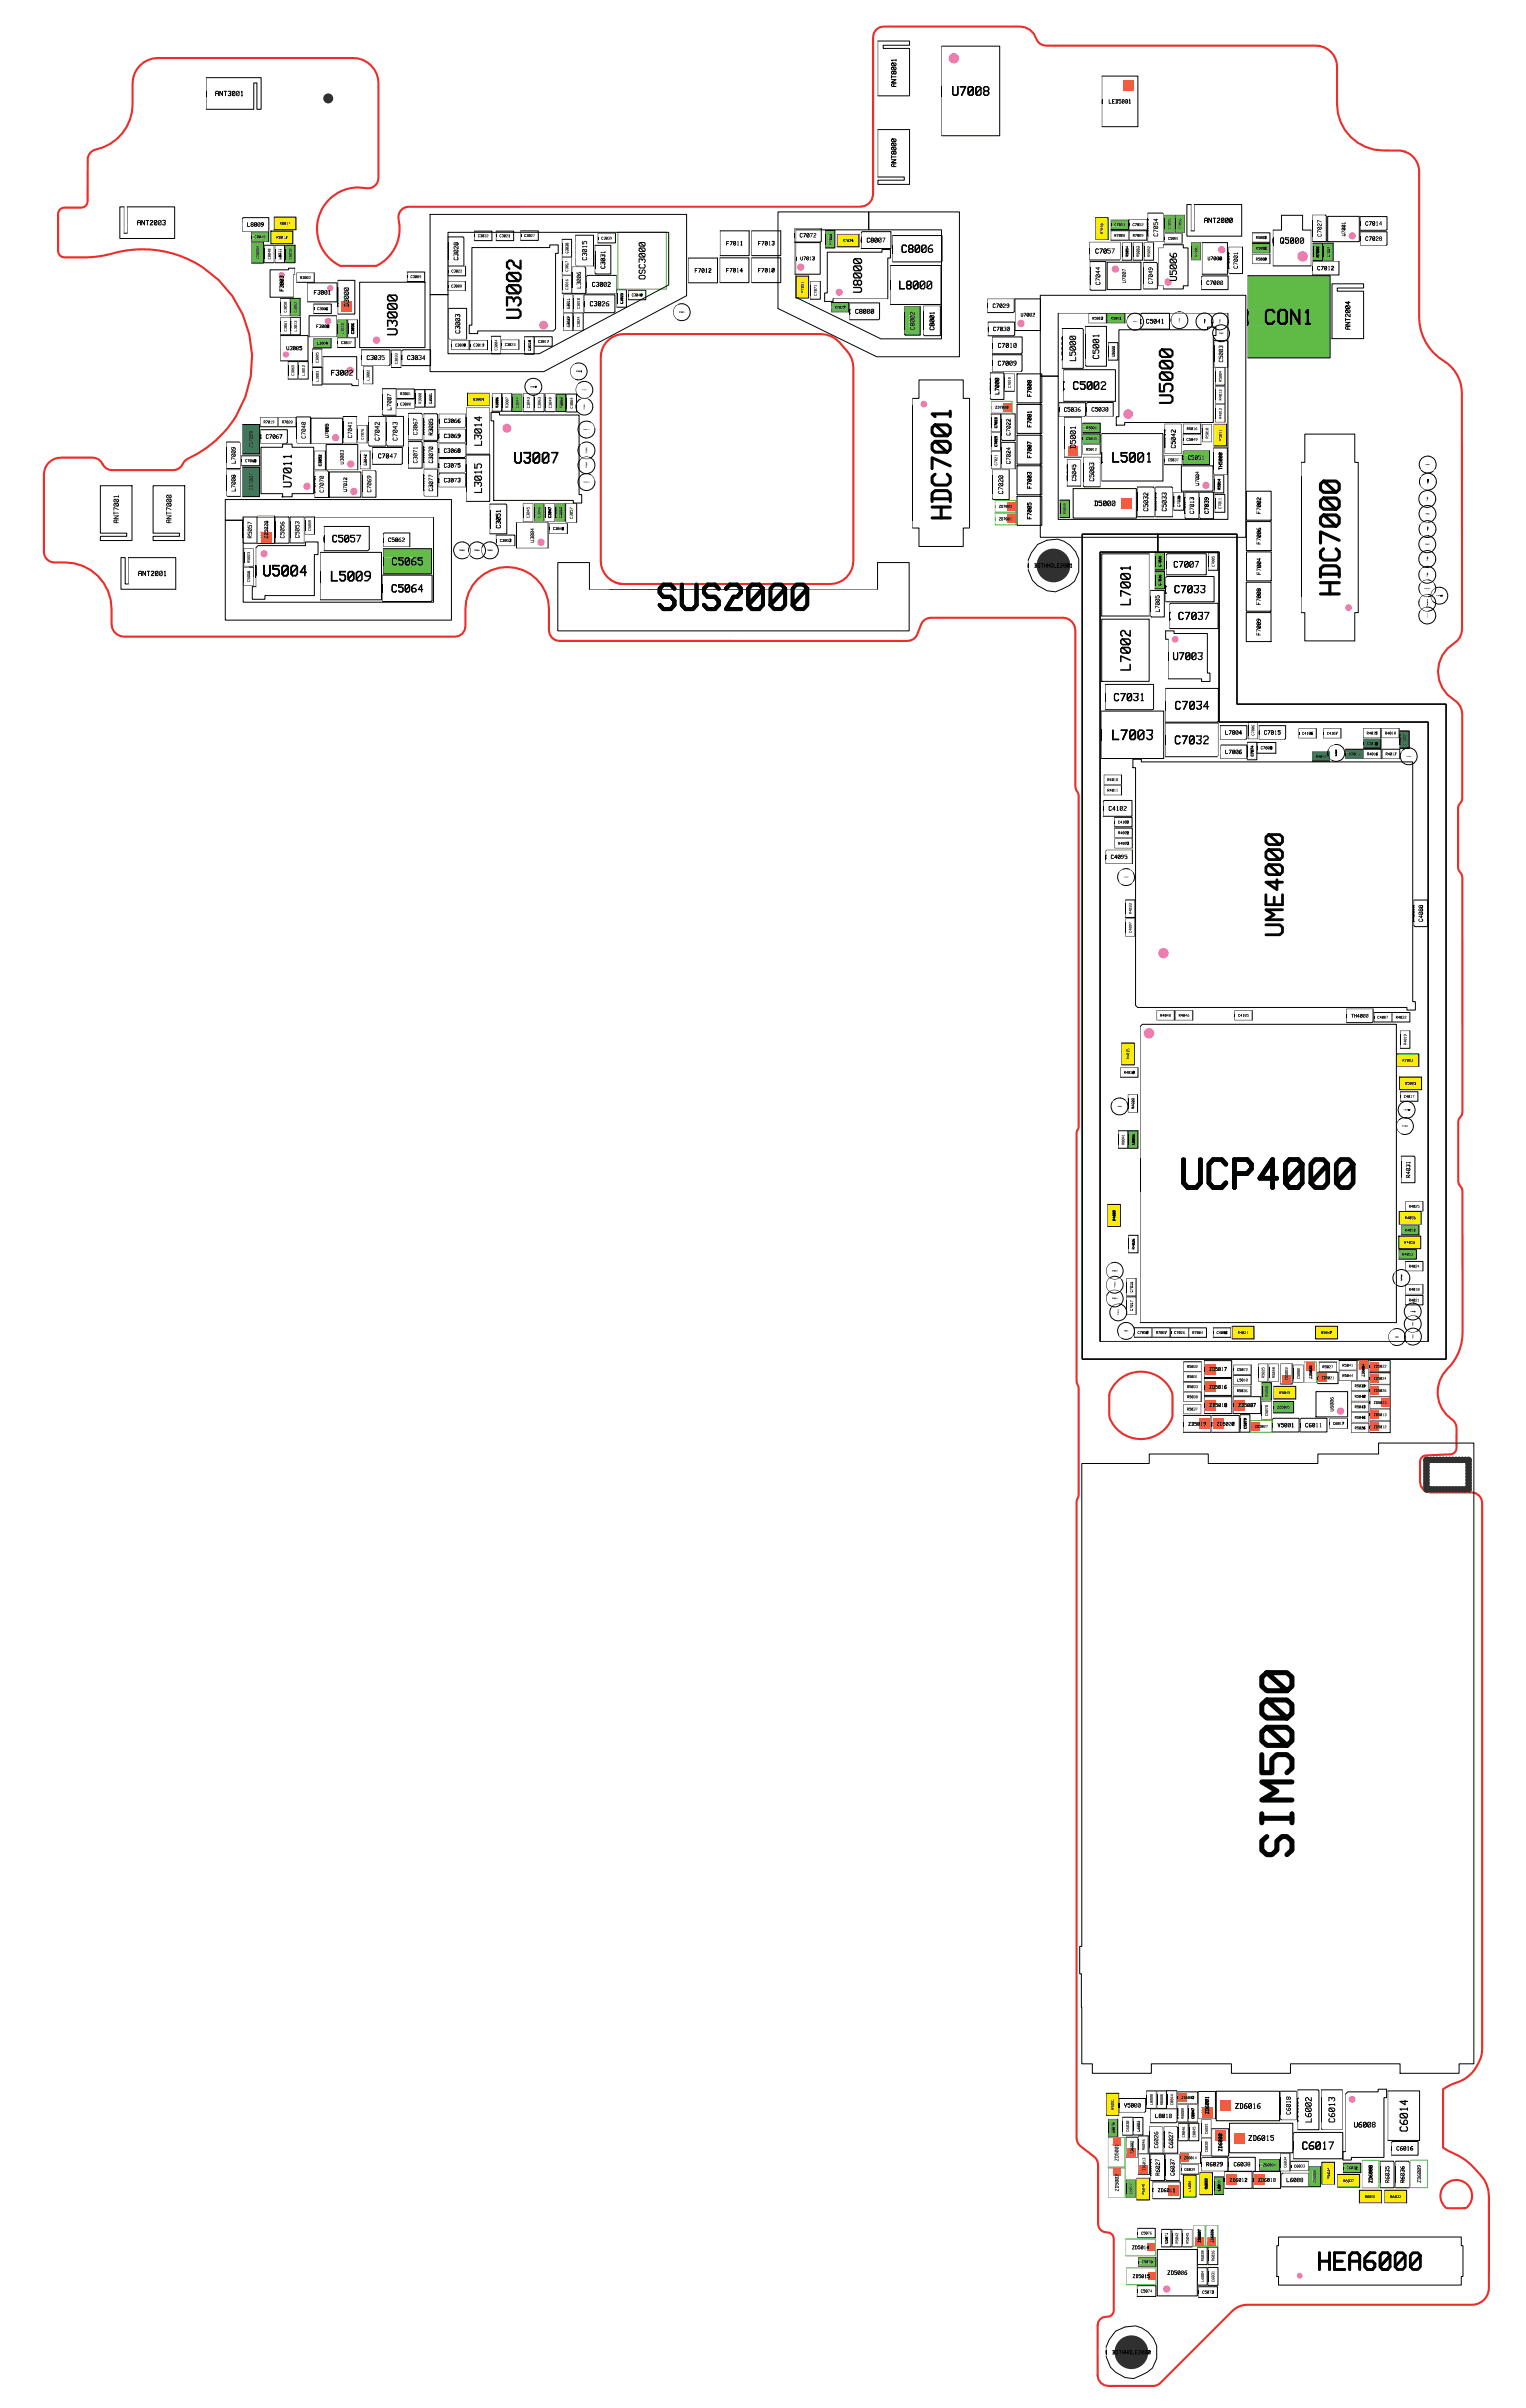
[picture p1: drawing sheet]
<svg xmlns="http://www.w3.org/2000/svg" width="164mm" height="258mm" viewBox="0 0 164 258" stroke-linecap="round" stroke-linejoin="round" font-family="sans-serif">
<defs><g id="words">
<text font-size="4.8" fill="#fff" x="120.4" y="127.7">UCP4000</text>
<g font-size="4.8" fill="#010202">
<text x="120.4" y="127.7">U</text>
<text x="126.5" y="127.7">P4000</text>
</g>
<text font-size="4.2" fill="#fff" x="65.2" y="65.6">SUS2000</text>
<text font-size="3.2" fill="#010202" x="139.9" y="64.3" transform="rotate(-90 139.9 64.3)">HDC7000</text>
<text font-size="3.1" fill="#fff" x="98.3" y="56.1" transform="rotate(-90 98.3 56.1)">HDC7001</text>
<text font-size="2.9" fill="#fff" x="137.6" y="243.5">HEA6000</text>
<text font-size="2.4" fill="#60bb46" x="133.5" y="34.9">CON1</text>
<g font-size="1.7" fill="#fff">
<text x="53.5" y="49.8">U3007</text>
<text x="26.6" y="61.9">U5004</text>
</g>
<g font-size="1.6" fill="#fff">
<text x="41.3" y="36" transform="rotate(-90 41.3 36)">U3000</text>
<text x="117.9" y="49.6">L5001</text>
<text x="34.1" y="62.4">L5009</text>
<text x="117.9" y="79.4">L7003</text>
</g>
<text font-size="1.5" fill="#fff" x="100.7" y="10.3">U7008</text>
<text font-size="1.4" fill="#fff" x="91.3" y="31.5" transform="rotate(-90 91.3 31.5)">U8000</text>
<g font-size="1.3" fill="#fff">
<text x="95.3" y="31.1">L8000</text>
<text x="113.9" y="41.8">C5002</text>
<text x="30.2" y="52.3" transform="rotate(-90 30.2 52.3)">U7011</text>
<text x="124.8" y="76.1">C7034</text>
<text x="124.8" y="79.8">C7032</text>
</g>
<g font-size="1.2" fill="#fff">
<text x="95.5" y="27.2">C8006</text>
<text x="50.7" y="47.8" transform="rotate(-90 50.7 47.8)">L3014</text>
<text x="50.7" y="52.8" transform="rotate(-90 50.7 52.8)">L3015</text>
<text x="40.9" y="63.6">C5064</text>
<text x="124.8" y="63.6">C7033</text>
<text x="124.7" y="70.8">U7003</text>
<text x="125.2" y="66.5">C7037</text>
<text x="118.3" y="75.2">C7031</text>
<text x="138.5" y="230.5">C6017</text>
<text x="149.9" y="228.6" transform="rotate(-90 149.9 228.6)">C6014</text>
</g>
<text font-size="1.2" fill="#63bc46" x="40.9" y="60.7">C5065</text>
<g font-size="1.1" fill="#fff">
<text x="125.2" y="30.2" transform="rotate(-90 125.2 30.2)">U5006</text>
<text x="34.6" y="58.2">C5057</text>
</g>
<g font-size="1" fill="#fff">
<text x="114.5" y="38.7" transform="rotate(-90 114.5 38.7)">L5000</text>
<text x="117" y="38.5" transform="rotate(-90 117 38.5)">C5001</text>
<text x="124.9" y="60.9">C7007</text>
<text x="139.8" y="227.5" transform="rotate(-90 139.8 227.5)">L6002</text>
<text x="142.3" y="227.6" transform="rotate(-90 142.3 227.6)">C6013</text>
</g>
<g font-size=".9" fill="#fff">
<text x="136.3" y="26.2">Q5000</text>
<text x="34.7" y="40.3">F3002</text>
<text x="114.6" y="48.1" transform="rotate(-90 114.6 48.1)">D5001</text>
</g>
<g font-size=".8" fill="#fff">
<text x="22" y="10.3">ANT3001</text>
<text x="128.1" y="23.9">ANT2000</text>
<text x="13.7" y="24.2">ANT2003</text>
<text x="62.3" y="27.9" transform="rotate(-90 62.3 27.9)">C3015</text>
<text x="116.8" y="27.2">C7057</text>
<text x="36.8" y="32.9" transform="rotate(-90 36.8 32.9)">D3000</text>
<text x="48.7" y="35.8" transform="rotate(-90 48.7 35.8)">C3003</text>
<text x="62.6" y="32.9">C3026</text>
<text x="116.5" y="54.3">D5000</text>
<text x="13.8" y="61.8">ANT2001</text>
<text x="144.4" y="228.1">U6008</text>
</g>
<text font-size=".8" fill="#010202" x="22" y="10.3">A T3001</text>
<g font-size=".8" fill="#f15c3e">
<text x="131.5" y="226.1">ZD6016</text>
<text x="132.9" y="229.5">ZD6015</text>
</g>
<g font-size=".7" fill="#fff">
<text x="48.5" y="27.9" transform="rotate(-90 48.5 27.9)">C3028</text>
<text x="64.3" y="28.8" transform="rotate(-90 64.3 28.8)">C3031</text>
<text x="92.3" y="26">C8007</text>
<text x="123.6" y="25.4" transform="rotate(-90 123.6 25.4)">C7054</text>
<text x="62.8" y="30.8">C3002</text>
<text x="91" y="33.7">C8000</text>
<text x="99.6" y="35.4" transform="rotate(-90 99.6 35.4)">C8001</text>
<text x="117.4" y="30.6" transform="rotate(-90 117.4 30.6)">C7044</text>
<text x="122.3" y="34.7">C5041</text>
<text x="38.7" y="38.6">C3035</text>
<text x="43" y="38.6">C3034</text>
<text x="106.3" y="39.2">C7009</text>
<text x="106.3" y="37.3">C7010</text>
<text x="40.1" y="47.2" transform="rotate(-90 40.1 47.2)">C7042</text>
<text x="42" y="47.2" transform="rotate(-90 42 47.2)">C7043</text>
<text x="39.9" y="49.2">C7047</text>
<text x="106.9" y="53" transform="rotate(-90 106.9 53)">C7020</text>
<text x="116.7" y="51.6" transform="rotate(-90 116.7 51.6)">C5083</text>
<text x="125.4" y="48.1" transform="rotate(-90 125.4 48.1)">C5042</text>
<text x="53.1" y="56.6" transform="rotate(-90 53.1 56.6)">C3051</text>
<text x="122.5" y="54.8" transform="rotate(-90 122.5 54.8)">C5032</text>
<text x="124.5" y="54.8" transform="rotate(-90 124.5 54.8)">C5033</text>
<text x="118.2" y="86.9">C4102</text>
<text x="137.8" y="226.7" transform="rotate(-90 137.8 226.7)">C6018</text>
</g>
<text font-size=".7" fill="#010202" x="33.4" y="31.6">3001</text>
<text font-size=".7" fill="#63bc46" x="97.5" y="35.4" transform="rotate(-90 97.5 35.4)">C8002</text>
<g font-size=".6" fill="#fff">
<text x="118.1" y="11.1">LED5001</text>
<text x="26" y="24.3">L8009</text>
<text x="73.9" y="29.2">F7012</text>
<text x="77.3" y="29.2">F7014</text>
<text x="77.3" y="26.3">F7011</text>
<text x="80.7" y="29.2">F7010</text>
<text x="80.7" y="26.3">F7013</text>
<text x="85.2" y="25.5">C7072</text>
<text x="85.3" y="27.9">U7013</text>
<text x="129" y="27.9">U7000</text>
<text x="132.2" y="28.8" transform="rotate(-90 132.2 28.8)">C7001</text>
<text x="140.7" y="29">C7012</text>
<text x="141.1" y="25.4" transform="rotate(-90 141.1 25.4)">C7027</text>
<text x="143.8" y="25.3" transform="rotate(-90 143.8 25.3)">U7001</text>
<text x="145.8" y="24.2">C7014</text>
<text x="145.8" y="25.8">C7028</text>
<text x="29.9" y="31.2" transform="rotate(-90 29.9 31.2)">F3003</text>
<text x="61.7" y="30.9" transform="rotate(-90 61.7 30.9)">L3006</text>
<text x="105.8" y="33">C7029</text>
<text x="105.9" y="35.5">C7030</text>
<text x="120.2" y="30.4" transform="rotate(-90 120.2 30.4)">U7007</text>
<text x="123" y="30.5" transform="rotate(-90 123 30.5)">C7049</text>
<text x="128.8" y="30.6">C7000</text>
<text x="30.2" y="37.6">U3005</text>
<text x="130.6" y="38.8" transform="rotate(-90 130.6 38.8)">C5003</text>
<text x="27.9" y="47.1">C7067</text>
<text x="32.2" y="47" transform="rotate(-90 32.2 47)">C7040</text>
<text x="37.2" y="47" transform="rotate(-90 37.2 47)">C7041</text>
<text x="41.4" y="44" transform="rotate(-90 41.4 44)">L7007</text>
<text x="44.2" y="46.6" transform="rotate(-90 44.2 46.6)">C3067</text>
<text x="45.9" y="46.7" transform="rotate(-90 45.9 46.7)">R3005</text>
<text x="47" y="47">C3069</text>
<text x="47" y="45.4">C3066</text>
<text x="106.6" y="42.3" transform="rotate(-90 106.6 42.3)">L7000</text>
<text x="107.8" y="46.7" transform="rotate(-90 107.8 46.7)">C7022</text>
<text x="110" y="45.8" transform="rotate(-90 110 45.8)">F7001</text>
<text x="110" y="42.5" transform="rotate(-90 110 42.5)">F7000</text>
<text x="113.5" y="44.2">C5036</text>
<text x="116.5" y="44.1">C5030</text>
<text x="24.7" y="52.7" transform="rotate(-90 24.7 52.7)">L7008</text>
<text x="24.7" y="49.7" transform="rotate(-90 24.7 49.7)">L7009</text>
<text x="34.2" y="52.8" transform="rotate(-90 34.2 52.8)">C7070</text>
<text x="36.4" y="49.8" transform="rotate(-90 36.4 49.8)">U3003</text>
<text x="36.7" y="52.7" transform="rotate(-90 36.7 52.7)">U7012</text>
<text x="39.3" y="52.8" transform="rotate(-90 39.3 52.8)">C7069</text>
<text x="44.2" y="49.7" transform="rotate(-90 44.2 49.7)">C3071</text>
<text x="45.9" y="52.7" transform="rotate(-90 45.9 52.7)">C3077</text>
<text x="45.9" y="49.7" transform="rotate(-90 45.9 49.7)">C3070</text>
<text x="47" y="48.6">C3068</text>
<text x="47" y="51.7">C3073</text>
<text x="47" y="50.2">C3075</text>
<text x="107.8" y="49.7" transform="rotate(-90 107.8 49.7)">C7024</text>
<text x="110" y="52.4" transform="rotate(-90 110 52.4)">F7003</text>
<text x="110" y="49.1" transform="rotate(-90 110 49.1)">F7007</text>
<text x="114.8" y="51.6" transform="rotate(-90 114.8 51.6)">C5045</text>
<text x="128.1" y="52.1" transform="rotate(-90 128.1 52.1)">U7004</text>
<text x="130.5" y="50.4" transform="rotate(-90 130.5 50.4)">TH5000</text>
<text x="26.5" y="57.7" transform="rotate(-90 26.5 57.7)">R5057</text>
<text x="28.1" y="57.8" transform="rotate(-90 28.1 57.8)">ZD5028</text>
<text x="29.9" y="57.7" transform="rotate(-90 29.9 57.7)">C5056</text>
<text x="31.6" y="57.7" transform="rotate(-90 31.6 57.7)">C5053</text>
<text x="41" y="58.1">C5062</text>
<text x="56.8" y="58.2" transform="rotate(-90 56.8 58.2)">U3004</text>
<text x="110" y="55.6" transform="rotate(-90 110 55.6)">F7005</text>
<text x="127.5" y="55.1" transform="rotate(-90 127.5 55.1)">C7013</text>
<text x="129" y="55.1" transform="rotate(-90 129 55.1)">C7039</text>
<text x="134.6" y="58.3" transform="rotate(-90 134.6 58.3)">F7006</text>
<text x="134.6" y="55.1" transform="rotate(-90 134.6 55.1)">F7002</text>
<text x="109.5" y="60.9">BOTHHOLE2001</text>
<text x="123.8" y="65.6" transform="rotate(-90 123.8 65.6)">L7005</text>
<text x="134.6" y="64.8" transform="rotate(-90 134.6 64.8)">F7008</text>
<text x="134.6" y="61.6" transform="rotate(-90 134.6 61.6)">F7004</text>
<text x="134.6" y="68.1" transform="rotate(-90 134.6 68.1)">F7009</text>
<text x="130.8" y="78.8">L7004</text>
<text x="130.8" y="80.9">L7006</text>
<text x="134.9" y="78.8">C7015</text>
<text x="118.5" y="92.1">C4095</text>
<text x="152" y="98.8" transform="rotate(-90 152 98.8)">C4088</text>
<text x="144.3" y="109.1">TH4000</text>
<text x="150.6" y="126.3" transform="rotate(-90 150.6 126.3)">R4031</text>
<text x="129" y="148.9">ZD5016</text>
<text x="129" y="147">ZD5017</text>
<text x="126.8" y="152.9">ZD5019</text>
<text x="129" y="150.9">ZD5018</text>
<text x="129.8" y="152.9">ZD5020</text>
<text x="132.1" y="150.9">ZD5007</text>
<text x="136.4" y="153">V5001</text>
<text x="139.4" y="153">C6011</text>
<text x="142.5" y="151.3" transform="rotate(-90 142.5 151.3)">U6006</text>
<text x="119.9" y="226">V5000</text>
<text x="123.3" y="227.1">L8010</text>
<text x="129" y="226.7" transform="rotate(-90 129 226.7)">ZD6001</text>
<text x="119.3" y="231.7" transform="rotate(-90 119.3 231.7)">ZD5001</text>
<text x="123.6" y="230.3" transform="rotate(-90 123.6 230.3)">C6026</text>
<text x="123.8" y="233.3" transform="rotate(-90 123.8 233.3)">R6027</text>
<text x="125.2" y="230.3" transform="rotate(-90 125.2 230.3)">C6027</text>
<text x="125.4" y="233.3" transform="rotate(-90 125.4 233.3)">C6037</text>
<text x="128.7" y="232.3">R6029</text>
<text x="130.4" y="230.7" transform="rotate(-90 130.4 230.7)">ZD6000</text>
<text x="131.2" y="233.9">ZD6012</text>
<text x="131.7" y="232.3">C6038</text>
<text x="134.3" y="233.9">ZD6010</text>
<text x="137.4" y="234">L6008</text>
<text x="149.1" y="230.6">C6016</text>
<text x="119.4" y="234.9" transform="rotate(-90 119.4 234.9)">ZD5002</text>
<text x="146.6" y="234" transform="rotate(-90 146.6 234)">ZD6008</text>
<text x="148.4" y="234" transform="rotate(-90 148.4 234)">R6035</text>
<text x="150" y="234" transform="rotate(-90 150 234)">R6036</text>
<text x="151.8" y="234" transform="rotate(-90 151.8 234)">ZD6009</text>
<text x="120.8" y="244.3">ZD5015</text>
<text x="124.5" y="243.9">ZD5006</text>
<text x="117.8" y="252.4">BOTHHOLE2000</text>
</g>
<g font-size=".6" fill="#010202">
<text x="118.1" y="11.1">L D5001</text>
<text x="109.3" y="34">7002</text>
<text x="123.5" y="235">ZD6011</text>
<text x="121.1" y="241.2">D5014</text>
</g>
<g font-size=".6" fill="#00773d">
<text x="26.6" y="52.6" transform="rotate(-90 26.6 52.6)">ZD7007</text>
<text x="26.6" y="48" transform="rotate(-90 26.6 48)">ZD7008</text>
</g>
<text font-size=".6" fill="#63bc46" x="126.8" y="49.3">C5051</text>
<g font-size=".6" fill="#303030">
<text x="111" y="60.9">HOLE2001</text>
<text x="119.4" y="252.4">HOLE2000</text>
</g>
<text font-size=".5" fill="#fff" x="33.5" y="35.2">F3000</text>
<g font-size=".4" fill="#63bc46">
<text x="26.9" y="25.6">C8049</text>
<text x="30.9" y="27.8" transform="rotate(-90 30.9 27.8)">C8050</text>
<text x="88.8" y="26.2" transform="rotate(-90 88.8 26.2)">R7023</text>
<text x="119.1" y="24.2">C7053</text>
<text x="125.2" y="24.6" transform="rotate(-90 125.2 24.6)">C7055</text>
<text x="126.3" y="24.6" transform="rotate(-90 126.3 24.6)">C7056</text>
<text x="128" y="27.5" transform="rotate(-90 128 27.5)">R7001</text>
<text x="134.3" y="26.8">R5002</text>
<text x="141.1" y="27.6" transform="rotate(-90 141.1 27.6)">R7006</text>
<text x="142.2" y="27.6" transform="rotate(-90 142.2 27.6)">C7004</text>
<text x="31.5" y="33.5" transform="rotate(-90 31.5 33.5)">C3062</text>
<text x="89.1" y="33.1">R7022</text>
<text x="118.7" y="34.3">R5001</text>
<text x="55.3" y="43.7" transform="rotate(-90 55.3 43.7)">C3044</text>
<text x="59.9" y="43.8" transform="rotate(-90 59.9 43.8)">R3003</text>
<text x="116.1" y="46">R5006</text>
<text x="116.1" y="47.2">C5035</text>
<text x="57.6" y="55.5" transform="rotate(-90 57.6 55.5)">C3046</text>
<text x="59.9" y="55.5" transform="rotate(-90 59.9 55.5)">C3060</text>
<text x="114" y="55.1" transform="rotate(-90 114 55.1)">R5059</text>
<text x="124.1" y="62.8" transform="rotate(-90 124.1 62.8)">C7036</text>
<text x="124.1" y="60.7" transform="rotate(-90 124.1 60.7)">C7035</text>
<text x="121.3" y="122.7" transform="rotate(-90 121.3 122.7)">C8056</text>
<text x="150" y="134.6">R4053</text>
<text x="150.3" y="132">R4054</text>
<text x="135.6" y="149.7" transform="rotate(-90 135.6 149.7)">R5050</text>
<text x="119.1" y="228.7" transform="rotate(-90 119.1 228.7)">C5075</text>
<text x="144" y="232.6">C6032</text>
<text x="121" y="235.2" transform="rotate(-90 121 235.2)">C5077</text>
<text x="130.5" y="234.9" transform="rotate(-90 130.5 234.9)">L6009</text>
<text x="122.1" y="242.7">C5078</text>
</g>
<g font-size=".4" fill="#60bb46">
<text x="27.3" y="27.8" transform="rotate(-90 27.3 27.8)">ZD8004</text>
<text x="136.5" y="151">ZD5005</text>
<text x="135" y="232.3">ZD6004</text>
<text x="140.7" y="234" transform="rotate(-90 140.7 234)">ZD6005</text>
</g>
<g font-size=".4" fill="#fff">
<text x="28.7" y="27.8" transform="rotate(-90 28.7 27.8)">C8048</text>
<text x="29.8" y="27.8" transform="rotate(-90 29.8 27.8)">L8011</text>
<text x="31.8" y="29.9">R3002</text>
<text x="43.7" y="29.8">C3009</text>
<text x="48" y="29.2">C3022</text>
<text x="50.9" y="25.4">C3032</text>
<text x="53.2" y="25.4">C3021</text>
<text x="55.8" y="25.4">C3027</text>
<text x="60.6" y="29.1" transform="rotate(-90 60.6 29.1)">C3017</text>
<text x="60.6" y="27.2" transform="rotate(-90 60.6 27.2)">C3038</text>
<text x="64.1" y="25.7">C3039</text>
<text x="119.1" y="25.4">R7008</text>
<text x="120.6" y="27.5" transform="rotate(-90 120.6 27.5)">R5054</text>
<text x="121.1" y="25.4">R7009</text>
<text x="121.8" y="27.5" transform="rotate(-90 121.8 27.5)">R5053</text>
<text x="123" y="27.5" transform="rotate(-90 123 27.5)">R5052</text>
<text x="124.9" y="25.7">C5081</text>
<text x="134.3" y="27.9">R5000</text>
<text x="134.3" y="25.6">R5003</text>
<text x="30.4" y="33.5" transform="rotate(-90 30.4 33.5)">C3050</text>
<text x="30.4" y="35.5" transform="rotate(-90 30.4 35.5)">C3061</text>
<text x="31.5" y="35.5" transform="rotate(-90 31.5 35.5)">L3013</text>
<text x="33.7" y="33.3">C3006</text>
<text x="37.6" y="35.8" transform="rotate(-90 37.6 35.8)">C3036</text>
<text x="48" y="30.8">C3008</text>
<text x="60.6" y="31.1" transform="rotate(-90 60.6 31.1)">C3016</text>
<text x="60.7" y="35.1" transform="rotate(-90 60.7 35.1)">C3029</text>
<text x="60.7" y="33.1" transform="rotate(-90 60.7 33.1)">C3011</text>
<text x="61.8" y="35.1" transform="rotate(-90 61.8 35.1)">C3024</text>
<text x="61.8" y="33.1" transform="rotate(-90 61.8 33.1)">C3010</text>
<text x="66.4" y="32.6" transform="rotate(-90 66.4 32.6)">C3025</text>
<text x="67.4" y="31.8">C3040</text>
<text x="87.2" y="31.7" transform="rotate(-90 87.2 31.7)">C7071</text>
<text x="116.7" y="34.3">R5013</text>
<text x="31.2" y="40.3" transform="rotate(-90 31.2 40.3)">C3065</text>
<text x="32.3" y="40.3" transform="rotate(-90 32.3 40.3)">L3012</text>
<text x="33.8" y="38.9" transform="rotate(-90 33.8 38.9)">C3005</text>
<text x="33.8" y="40.9" transform="rotate(-90 33.8 40.9)">L3003</text>
<text x="36.2" y="36.9">C3037</text>
<text x="39.3" y="40.8" transform="rotate(-90 39.3 40.8)">L3002</text>
<text x="42.3" y="39" transform="rotate(-90 42.3 39)">C3033</text>
<text x="48.4" y="37.2">C3020</text>
<text x="50.4" y="37.2">C3019</text>
<text x="53" y="37.6" transform="rotate(-90 53 37.6)">C3004</text>
<text x="53.8" y="37.1">C3023</text>
<text x="56.6" y="37.6" transform="rotate(-90 56.6 37.6)">C3018</text>
<text x="57.3" y="36.8">C3012</text>
<text x="108" y="41.6" transform="rotate(-90 108 41.6)">C7019</text>
<text x="119.1" y="38.2" transform="rotate(-90 119.1 38.2)">C5000</text>
<text x="130.6" y="40.9" transform="rotate(-90 130.6 40.9)">R5004</text>
<text x="27.9" y="45.4">R7019</text>
<text x="29.9" y="45.4">R7020</text>
<text x="38.7" y="47.1" transform="rotate(-90 38.7 47.1)">C7076</text>
<text x="42.6" y="42.4">R3001</text>
<text x="42.6" y="43.5">C3000</text>
<text x="44.8" y="43.3" transform="rotate(-90 44.8 43.3)">R3000</text>
<text x="45.9" y="43.3" transform="rotate(-90 45.9 43.3)">C3001</text>
<text x="53.1" y="43.7" transform="rotate(-90 53.1 43.7)">R3006</text>
<text x="54.2" y="43.7" transform="rotate(-90 54.2 43.7)">R3007</text>
<text x="56.4" y="43.8" transform="rotate(-90 56.4 43.8)">C3043</text>
<text x="57.6" y="43.8" transform="rotate(-90 57.6 43.8)">C3063</text>
<text x="58.8" y="43.8" transform="rotate(-90 58.8 43.8)">C3049</text>
<text x="61.1" y="43.8" transform="rotate(-90 61.1 43.8)">C3064</text>
<text x="106.2" y="43.8">ZD7000</text>
<text x="106.6" y="45.9" transform="rotate(-90 106.6 45.9)">C7023</text>
<text x="126.8" y="47.3">C5049</text>
<text x="126.9" y="46.1">R5016</text>
<text x="129.2" y="47" transform="rotate(-90 129.2 47)">R5010</text>
<text x="130.6" y="44.9" transform="rotate(-90 130.6 44.9)">R4012</text>
<text x="130.6" y="42.9" transform="rotate(-90 130.6 42.9)">R4013</text>
<text x="25.9" y="49.6">C7068</text>
<text x="34.1" y="50" transform="rotate(-90 34.1 50)">C3052</text>
<text x="38.9" y="49.9" transform="rotate(-90 38.9 49.9)">C3042</text>
<text x="106.6" y="49.9" transform="rotate(-90 106.6 49.9)">C7021</text>
<text x="116.1" y="48.3">R5012</text>
<text x="124.9" y="49.5">C5037</text>
<text x="130.5" y="52.5" transform="rotate(-90 130.5 52.5)">R5014</text>
<text x="33" y="56.9" transform="rotate(-90 33 56.9)">C5059</text>
<text x="53.2" y="58.1">C3053</text>
<text x="56.4" y="55.5" transform="rotate(-90 56.4 55.5)">C3045</text>
<text x="58.7" y="55.5" transform="rotate(-90 58.7 55.5)">C3047</text>
<text x="58.9" y="56.8">C3048</text>
<text x="61" y="55.6" transform="rotate(-90 61 55.6)">C3057</text>
<text x="106.6" y="54.4">ZD7002</text>
<text x="126.2" y="54.3" transform="rotate(-90 126.2 54.3)">C7038</text>
<text x="130.6" y="54.5" transform="rotate(-90 130.6 54.5)">C7011</text>
<text x="26.5" y="62.4" transform="rotate(-90 26.5 62.4)">C5058</text>
<text x="26.5" y="60.3" transform="rotate(-90 26.5 60.3)">R5023</text>
<text x="129.9" y="60.8" transform="rotate(-90 129.9 60.8)">C7005</text>
<text x="118.4" y="83.8">R4010</text>
<text x="134" y="81.1" transform="rotate(-90 134 81.1)">C7074</text>
<text x="134.1" y="78.8" transform="rotate(-90 134.1 78.8)">C7006</text>
<text x="134.8" y="80.4">C7008</text>
<text x="139.3" y="78.8">C4106</text>
<text x="141.9" y="78.8">C4107</text>
<text x="146.2" y="78.8">R4015</text>
<text x="146.2" y="81">R4016</text>
<text x="148.1" y="78.8">R4014</text>
<text x="148.2" y="81">R4017</text>
<text x="118.4" y="84.9">R4011</text>
<text x="119.5" y="88.3">C4103</text>
<text x="119.5" y="89.4">R4022</text>
<text x="119.5" y="90.6">R4023</text>
<text x="121" y="100" transform="rotate(-90 121 100)">C4097</text>
<text x="121" y="98" transform="rotate(-90 121 98)">R4033</text>
<text x="124" y="109">R4048</text>
<text x="126" y="109">R4046</text>
<text x="132.4" y="109">C4105</text>
<text x="147.3" y="109.2">C4087</text>
<text x="149.3" y="109.2">R4032</text>
<text x="150.4" y="112" transform="rotate(-90 150.4 112)">R4019</text>
<text x="120.1" y="115.1">R4030</text>
<text x="121.2" y="118.9" transform="rotate(-90 121.2 118.9)">R4020</text>
<text x="150.1" y="117.7">C4017</text>
<text x="120.2" y="122.7" transform="rotate(-90 120.2 122.7)">R8041</text>
<text x="150.7" y="129.5">R4025</text>
<text x="121.3" y="133.9" transform="rotate(-90 121.3 133.9)">R4026</text>
<text x="150.7" y="135.9">R4024</text>
<text x="121.1" y="138.6" transform="rotate(-90 121.1 138.6)">C7016</text>
<text x="121.1" y="140.5" transform="rotate(-90 121.1 140.5)">C7017</text>
<text x="121.6" y="143">C7050</text>
<text x="123.6" y="143">R7007</text>
<text x="125.5" y="143">C7026</text>
<text x="127.5" y="143">R7004</text>
<text x="130.1" y="143">C4086</text>
<text x="150.7" y="138.4">R4018</text>
<text x="150.7" y="139.5">R4021</text>
<text x="126.9" y="147.8">R5031</text>
<text x="126.9" y="146.7">R5032</text>
<text x="126.9" y="148.8">R5033</text>
<text x="126.9" y="149.9">R5038</text>
<text x="132.2" y="149.3">R5036</text>
<text x="132.3" y="148.1">L5010</text>
<text x="135.2" y="147.7" transform="rotate(-90 135.2 147.7)">R5025</text>
<text x="136.3" y="147.7" transform="rotate(-90 136.3 147.7)">R5048</text>
<text x="137.7" y="148" transform="rotate(-90 137.7 148)">ZD5003</text>
<text x="139" y="147.8" transform="rotate(-90 139 147.8)">C5080</text>
<text x="140.2" y="147.8" transform="rotate(-90 140.2 147.8)">ZD5025</text>
<text x="141.2" y="147.9">ZD5021</text>
<text x="143.6" y="146.5">R5041</text>
<text x="143.6" y="147.6">R5044</text>
<text x="144.9" y="148.7">R5039</text>
<text x="144.9" y="149.9">R5040</text>
<text x="145.9" y="147.6" transform="rotate(-90 145.9 147.6)">ZD5004</text>
<text x="146.8" y="146.6">ZD5022</text>
<text x="146.8" y="147.9">ZD5024</text>
<text x="146.8" y="149.2">ZD5026</text>
<text x="126.9" y="151.2">R5037</text>
<text x="133.3" y="153.2" transform="rotate(-90 133.3 153.2)">C5079</text>
<text x="134.1" y="153.1">ZD5027</text>
<text x="135.6" y="151.8" transform="rotate(-90 135.6 151.8)">C5070</text>
<text x="142.6" y="152.8">C6012</text>
<text x="144.9" y="153.3">R5026</text>
<text x="144.9" y="151">R5043</text>
<text x="144.9" y="152.1">R5046</text>
<text x="146.8" y="153.1">ZD5012</text>
<text x="146.8" y="151.8">ZD5013</text>
<text x="146.8" y="150.5">ZD5023</text>
<text x="123.2" y="225.6" transform="rotate(-90 123.2 225.6)">L8008</text>
<text x="125.4" y="225.7" transform="rotate(-90 125.4 225.7)">C8044</text>
<text x="126.2" y="225">ZD6003</text>
<text x="126.6" y="227.1" transform="rotate(-90 126.6 227.1)">R8009</text>
<text x="127.7" y="227.1" transform="rotate(-90 127.7 227.1)">C8047</text>
<text x="120.7" y="228.5" transform="rotate(-90 120.7 228.5)">C6030</text>
<text x="121.1" y="230.9" transform="rotate(-90 121.1 230.9)">ZD6002</text>
<text x="121.8" y="228.5" transform="rotate(-90 121.8 228.5)">L6003</text>
<text x="122.4" y="232.7" transform="rotate(-90 122.4 232.7)">ZD6013</text>
<text x="122.4" y="230.5" transform="rotate(-90 122.4 230.5)">R6046</text>
<text x="126.6" y="232.7">C6039</text>
<text x="126.7" y="229.1" transform="rotate(-90 126.7 229.1)">C8046</text>
<text x="127.8" y="229.1" transform="rotate(-90 127.8 229.1)">C8045</text>
<text x="129.1" y="230.7" transform="rotate(-90 129.1 230.7)">C6020</text>
<text x="129.1" y="228.8" transform="rotate(-90 129.1 228.8)">C6021</text>
<text x="137.6" y="232.4" transform="rotate(-90 137.6 232.4)">C6034</text>
<text x="138.4" y="232.4">C6033</text>
<text x="122" y="239.6">C5076</text>
<text x="121.9" y="245.8">C5074</text>
<text x="124.8" y="240.5" transform="rotate(-90 124.8 240.5)">C5071</text>
<text x="126" y="240.5" transform="rotate(-90 126 240.5)">R5042</text>
<text x="127.1" y="240.5" transform="rotate(-90 127.1 240.5)">R5045</text>
<text x="128.3" y="240.4" transform="rotate(-90 128.3 240.4)">ZD6007</text>
<text x="128.5" y="245.9">C5073</text>
<text x="128.7" y="244.6" transform="rotate(-90 128.7 244.6)">L6004</text>
<text x="128.7" y="242.4" transform="rotate(-90 128.7 242.4)">R6028</text>
<text x="129.7" y="240.4" transform="rotate(-90 129.7 240.4)">ZD6006</text>
<text x="129.8" y="244.6" transform="rotate(-90 129.8 244.6)">C6031</text>
<text x="129.8" y="242.4" transform="rotate(-90 129.8 242.4)">R6026</text>
</g>
<g font-size=".4" fill="#fced00">
<text x="29.3" y="25.6">R8013</text>
<text x="29.6" y="24.1">R8017</text>
<text x="90" y="25.9">R7024</text>
<text x="117.9" y="25.1" transform="rotate(-90 117.9 25.1)">R7010</text>
<text x="85.8" y="31.4" transform="rotate(-90 85.8 31.4)">R7021</text>
<text x="50.4" y="43">R3004</text>
<text x="130.6" y="47.2" transform="rotate(-90 130.6 47.2)">R5011</text>
<text x="120.7" y="113.6" transform="rotate(-90 120.7 113.6)">R4035</text>
<text x="150" y="113.8">R7003</text>
<text x="150.3" y="116.3">R5005</text>
<text x="119.2" y="130.9" transform="rotate(-90 119.2 130.9)">R4009</text>
<text x="150.3" y="130.7">R4055</text>
<text x="150.2" y="133.4">R4056</text>
<text x="132.3" y="143">R4027</text>
<text x="141.3" y="143">R5047</text>
<text x="136.8" y="149.5">R5049</text>
<text x="119.1" y="226.2" transform="rotate(-90 119.1 226.2)">R5051</text>
<text x="142.2" y="233.6" transform="rotate(-90 142.2 233.6)">R6034</text>
<text x="143.7" y="234">R6037</text>
<text x="122.4" y="235.3" transform="rotate(-90 122.4 235.3)">R6040</text>
<text x="127.4" y="234.9" transform="rotate(-90 127.4 234.9)">L6006</text>
<text x="129.1" y="234.7" transform="rotate(-90 129.1 234.7)">R6033</text>
<text x="146" y="235.7">R6031</text>
<text x="148.7" y="235.7">R6032</text>
</g>
<g font-size=".4" fill="#010202">
<text x="121.1" y="24.3">C7052</text>
<text x="36.5" y="35.8" transform="rotate(-90 36.5 35.8)">L3010</text>
<text x="33.9" y="37">3004</text>
<text x="106.6" y="47.9" transform="rotate(-90 106.6 47.9)">C7025</text>
<text x="132.3" y="147">C5072</text>
<text x="141.7" y="146.7">5027</text>
<text x="124.3" y="225.7" transform="rotate(-90 124.3 225.7)">R8008</text>
<text x="126.5" y="231.5">ZD6014</text>
</g>
<text font-size=".4" fill="#47b649" x="106.6" y="55.8">ZD7001</text>
<g font-size=".4" fill="#00773d">
<text x="140.7" y="81.3">R4040</text>
<text x="144.2" y="81">C7003</text>
<text x="146.2" y="79.9">C7018</text>
<text x="150.4" y="79.9" transform="rotate(-90 150.4 79.9)">C7002</text>
</g>
<text font-size=".4" fill="#f15c3e" x="140.2" y="147.1" transform="rotate(-90 140.2 147.1)">025</text>
</g></defs>
<g fill="#303030">
<circle cx="35.2" cy="10.6" r=".54"/>
<circle cx="154.4" cy="156.5" r=".34"/>
<circle cx="154.7" cy="156.5" r=".34"/>
<circle cx="155.1" cy="156.5" r=".34"/>
<circle cx="155.4" cy="156.5" r=".34"/>
<circle cx="155.8" cy="156.5" r=".34"/>
<circle cx="156.1" cy="156.5" r=".34"/>
<circle cx="156.4" cy="156.5" r=".34"/>
<circle cx="156.8" cy="156.5" r=".34"/>
<circle cx="157.1" cy="156.5" r=".34"/>
<circle cx="154.1" cy="156.5" r=".34"/>
<circle cx="153.7" cy="156.5" r=".34"/>
<circle cx="153.4" cy="156.5" r=".34"/>
<circle cx="153" cy="156.5" r=".34"/>
<circle cx="153" cy="159.7" r=".34"/>
<circle cx="153.4" cy="159.7" r=".34"/>
<circle cx="153.7" cy="159.7" r=".34"/>
<circle cx="154.1" cy="159.7" r=".34"/>
<circle cx="157.1" cy="159.7" r=".34"/>
<circle cx="156.8" cy="159.7" r=".34"/>
<circle cx="156.4" cy="159.7" r=".34"/>
<circle cx="156.1" cy="159.7" r=".34"/>
<circle cx="155.8" cy="159.7" r=".34"/>
<circle cx="155.4" cy="159.7" r=".34"/>
<circle cx="155.1" cy="159.7" r=".34"/>
<circle cx="154.7" cy="159.7" r=".34"/>
<circle cx="154.4" cy="159.7" r=".34"/>
<circle cx="157.5" cy="159.7" r=".34"/>
<circle cx="157.5" cy="159.3" r=".34"/>
<circle cx="157.5" cy="159" r=".34"/>
<circle cx="157.5" cy="158.7" r=".34"/>
<circle cx="157.5" cy="158.3" r=".34"/>
<circle cx="157.5" cy="158" r=".34"/>
<circle cx="157.5" cy="157.6" r=".34"/>
<circle cx="157.5" cy="157.3" r=".34"/>
<circle cx="157.5" cy="157" r=".34"/>
<circle cx="157.5" cy="156.6" r=".34"/>
<circle cx="157.5" cy="156.5" r=".34"/>
<circle cx="152.9" cy="156.5" r=".34"/>
<circle cx="152.9" cy="156.6" r=".34"/>
<circle cx="152.9" cy="157" r=".34"/>
<circle cx="152.9" cy="157.3" r=".34"/>
<circle cx="152.9" cy="157.6" r=".34"/>
<circle cx="152.9" cy="158" r=".34"/>
<circle cx="152.9" cy="158.3" r=".34"/>
<circle cx="152.9" cy="158.7" r=".34"/>
<circle cx="152.9" cy="159" r=".34"/>
<circle cx="152.9" cy="159.3" r=".34"/>
<circle cx="152.9" cy="159.7" r=".34"/>
<circle cx="121.3" cy="252.2" r="1.81"/>
<circle cx="112.9" cy="60.6" r="1.81"/>
</g>
<path d="M150.6 16.3l-.4-.1a10.4 10.4 0 0 1-3.8-.4 5 5 0 0 1-3.1-4.6v-4a2.26 2.26 0 0 0-2.3-2.3h-28.8l-.4-.1-.6-.4a1.98 1.98 0 0 0-1.8-1.6h-14.7a1.13 1.13 0 0 0-1.1 1.2v16.4a1.43 1.43 0 0 1-1.3 1.8h-48.5a1.13 1.13 0 0 0-1.1 1.3 4.4 4.4 0 0 1-2.3 5h-3.9a4.5 4.5 0 0 1-2.2-5.5 4.5 4.5 0 0 1 5.2-2.8 1.13 1.13 0 0 0 1.1-1.1v-10.2a2.71 2.71 0 0 0-2.7-2.7h-21a2.71 2.71 0 0 0-2.7 2.7v2.3a5.1 5.1 0 0 1-4.2 4.9l-.4 .3-.2 .6v4.6a.68 .68 0 0 1-.7 .7h-1.8a.81 .81 0 0 0-.7 1.1v3.5a.68 .68 0 0 0 .7 .7h2.1a14.1 14.1 0 0 0 4.1-.7 11.8 11.8 0 0 1 13.4 8.1 11.8 11.8 0 0 1-6.5 14.3l-.3 .3a1.26 1.26 0 0 1-1.1 .8h-6.6a1.31 1.31 0 0 1-1.2-.9l-.2-.3-.6-.1h-3.4a1.81 1.81 0 0 0-1.9 1.8v8.3a1.13 1.13 0 0 0 1.1 1.1 5.7 5.7 0 0 1 4.7 1.5 5 5 0 0 1 1.5 3.5v1.6a1.35 1.35 0 0 0 1.3 1.4h35.5a1.13 1.13 0 0 0 1.1-1.2v-1.8a4.5 4.5 0 0 1 4.5-4.5 4.5 4.5 0 0 1 4.5 4.5v1.8a1.25 1.25 0 0 0 1.1 1.6h37.3a1.28 1.28 0 0 0 1.2-1.2 1.42 1.42 0 0 1 1.3-1.3h14.1a1.35 1.35 0 0 1 1.4 1.4v16.6l.3 1.1v35.5l-.2 .7v26.6l.2 .7v11.5l-.2 .7v68.2a1.12 1.12 0 0 0 .5 .9l1.4 1.1a1.14 1.14 0 0 1 .4 .9v6.3a.91 .91 0 0 0 1 .9 .68 .68 0 0 1 .7 .7v7.7a.7 .7 0 0 1-.8 .7 .9 .9 0 0 0-.9 .9" fill="none" stroke="#ee2d2a" stroke-width=".23"/>
<path d="M117.6 249.2h.1l.1 .1v5.4l-.1 .1-.1-.1z" fill="#ee2d2a"/>
<path d="M150.6 16.3a2.28 2.28 0 0 1 1.5 2.3v15.4a5.7 5.7 0 0 0 3.1 5 4.1 4.1 0 0 1 1.5 3.2v25.2a1.81 1.81 0 0 1-.8 1.6 3.5 3.5 0 0 0 0 6 1.97 1.97 0 0 1 .9 2.1v8.5l-.1 .3-.3 .4-.1 .3v6.4l.5 1v25.3l-.1 .2-.3 .5-.1 .3v6.4l.1 .2 .3 .5 .1 .3v14.7a5.5 5.5 0 0 1-1.6 4.3 3.6 3.6 0 0 0 .7 5.7l.1 .2 .2 .5v2.1a.68 .68 0 0 1-.7 .7l-2.6 .1a.68 .68 0 0 0-.7 .7v2.2a1.13 1.13 0 0 0 1.2 1.1h4.4a1.13 1.13 0 0 1 1.1 1.1v58.6a4.1 4.1 0 0 1-3.2 3.8l-1 .5v6.3l.5 .3a8.4 8.4 0 0 1 4.2 3.6l.2 .6v.7v9.8a1.81 1.81 0 0 1-1.8 1.8h-24.1l-.6 .1-.5 .2-.5 .4-7.9 7.8-.6 .2h-4.8a1.13 1.13 0 0 1-1.1-1.1M66.9 35.8h21.1a2.71 2.71 0 0 1 2 .9 3.7 3.7 0 0 1 1.5 2.7v20.7a2.49 2.49 0 0 1-2.5 2.5M119.6 148.3a3.5 3.5 0 0 1 6.1 1.3v2.1a3.5 3.5 0 0 1-3.4 2.6 3.5 3.5 0 0 1-3.4-2.6l.1-2.3z" fill="none" stroke="#ee2d2a" stroke-width=".23"/>
<g fill="#ee2d2a">
<path d="M66.8 62.5h22.2l.1 .1-.1 .1h-22.1h-.1z"/>
<path d="M66.3 62.5h.6l.1 .1-.1 .1h-.5l-.1-.1z"/>
<path d="M65.9 62.3l.5 .2 .1 .1-.1 .1-.5-.2-.1-.1z"/>
<path d="M65.4 62.1h.2l.4 .2v.2h-.1l-.4-.2z"/>
</g>
<path d="M66.9 35.8a2.49 2.49 0 0 0-2.5 2.5v21.8a2.48 2.48 0 0 0 1.1 2.1M155 234.2a1.67 1.67 0 0 1 2.4 .1 1.67 1.67 0 0 1-.3 2.4h-1.8a1.47 1.47 0 0 1-.6-2.2z" fill="none" stroke="#ee2d2a" stroke-width=".23"/>
<g fill="#63bc46">
<path d="M55 42.3h.9v1.8h-.9v-.4h.3v-1.1h-.3zM55.3 43.6l.1 .1h.2v-.2l-.1 .2h-.1v-.2zM55.3 43.3v.2l.1-.2 .1 .1v-.1v.2l.1-.1v-.1zM55.3 43.1l.1 .2 .2-.1-.1-.1zM55.3 42.9l.2 .1 .1-.1zM55.3 42.7l.2 .1 .1-.1zM55.4 43.1l.1 .1zM55.4 43.1l.2 .1zM55.4 42.9l.1 .1zM55.4 42.7h.1z"/>
<path d="M57.3 54h1v1.8h-1v-.3h.3v-1.1h-.3zM57.6 55.3l.1 .2 .2-.1v-.1v.2h-.2v-.2zM57.6 55.1l.1 .2v-.2l.1 .1 .1-.1v.2v-.1v-.1zM57.6 54.9l.1 .1h.2v-.2zM57.6 54.7l.2 .1 .1-.1zM57.6 54.4l.1 .2 .2-.1v-.1h-.1v.1zM57.7 54.9l.1 .1zM57.8 54.9l.1 .1zM57.7 54.7h.1zM57.8 54.4l.1 .1h-.1z"/>
<path d="M59.6 54h1v1.8h-1v-.3h.3v-1.1h-.3zM60 55.3v.2h.2h-.2v-.2zM60.2 55.3v.1zM59.9 55.1l.1 .2v-.2l.1 .1 .1-.1zM60 54.9v.1h.2l-.1-.1h.1v-.1zM60 54.6v.2h.2h-.1v-.2l.1 .1v-.1l-.1 .2zM60 54.4v.2l.2-.1-.1-.1 .1 .1v-.1zM60 54.9l.1 .1zM60 54.4l.1 .1z"/>
<path d="M31.2 32h1v1.8h-1v-.3h.3v-1.1h-.3zM31.5 33.3l.1 .2 .2-.1v-.1l-.1 .1h-.1v-.1zM31.5 33.1v.2l.1-.2 .1 .1v-.1v.1h.1v-.1zM31.5 32.9l.1 .1h.2v-.2zM31.5 32.6l.1 .2 .2-.1v-.1l-.2 .1zM31.5 32.4l.1 .2v-.2l.2 .2v-.2v.1l-.2-.1zM31.6 32.9l.1 .1zM31.6 32.9l.2 .1zM31.7 32.7h.1h-.1z"/>
<path d="M116.1 46.5h1.9v1h-1.9v-.3h1.1l.2-.1-.1-.2h-1.2zM117.4 46.9v.1h.1v.1h-.1l.1 .1 .1-.2-.2-.1h.2zM117.2 46.9h.1l-.1 .1 .1 .1h-.1z"/>
<path d="M126.9 48.4h2.8v1.4h-2.8v-.5h1.6l.3-.1-.1-.2h-.2l.2-.2h-1.8zM129 48.8l-.1 .5h.1zM128.5 49l.2 .1v.1h-.2zM126.8 48.3h.1l-.1 .1z"/>
<path d="M41.1 58.8h5.2v2.7h-5.2v-.8h3.1l.3-.1 .2-.2v-.1l-.2-.2h-.3l.2-.2 .2-.1v-.1h-.3l-.1 .2v-.1l-.4-.1-2.7 .1zM44.2 60.2h.3v.2l-.2 .1z"/>
<path d="M118.8 227.2h1v1.8h-1v-.3h.3v-1.1h-.3zM119.2 228.5v.2h.2l-.2-.1 .1-.1zM119.2 228.3v.1l.1 .1v-.2l-.1 .1zM119.2 228.1v.1h.2l-.1-.1 .1-.1zM119.2 227.8v.2v-.1h.3zM119.2 227.6v.1l.1 .1v-.2l-.1 .1zM119.2 228.1l.2 .1z"/>
<path d="M120.8 233.7h.9v1.9h-.9v-.4h.3v-1.1h-.3zM121.1 235l.1 .2 .2-.1-.1-.1v.2h-.1v-.2zM121.1 234.8v.2l.1-.1 .1-.1h.1l-.1 .2 .1-.1v-.1h-.2l-.1 .1zM121.1 234.6l.1 .1h.2l-.1-.2zM121.1 234.3v.2v-.1l.3 .1zM121.1 234.1v.2v-.2l.3 .1zM121.1 234.6l.2 .1zM121.2 234.6l.2 .1z"/>
<path d="M122.1 242h1.8v1h-1.8v-.3h1.1l.1-.3h-1.2zM123.4 242.4v.2l.1 .1v-.1h-.1h.1v-.2h-.1h.1zM123.2 242.4h.1l-.1 .2z"/>
<path d="M144 231.9h1.9v1h-1.9v-.3h1.1l.2-.1v-.2h-1.3zM145.1 232.3h.1v.1v.1h-.1z"/>
</g>
<g fill="#00773d">
<path d="M150.1 78.4h1v1.8h-1v-.3h.3v-1.2h-.3zM150.4 79.7l.1 .2 .2-.1v-.1v.1h-.2v-.1zM150.4 79.4l.1 .2v-.1l.2 .1zM150.4 79.2l.1 .2 .2-.1v-.1zM150.4 79l.1 .2 .2-.1v-.1zM150.4 78.8l.1 .1v-.1l.2 .1v-.2v.2l-.2-.2zM150.5 79.3l.1 .1zM150.6 79.2l.1 .1zM150.5 79l.1 .1zM150.6 79l.1 .1z"/>
<path d="M144.3 80.3h1.8v1h-1.8v-.3h1.1l.1-.1-.1-.2h-1.1zM145.6 80.7h.1l-.1 .1 .1 .1h-.1l.1 .1v-.3zM145.5 80.8l-.1 .1zM145.4 80.7l.1 .1-.1 .1z"/>
</g>
<path d="M141.9 26.1h1v1.8h-1v-.3h.3v-1.2h-.3zM142.3 27.4v.2l.3-.1h-.3l.1-.1zM142.5 27.4h.1zM142.3 27.2v.1v-.1l.3 .1zM142.3 27v.1h.3l-.2-.2 .2 .1-.1-.1zM142.3 26.7v.2l.3-.1-.2-.1h.2h-.1zM142.3 26.5l.2 .1 .1-.1zM142.3 27l.2 .1zM142.3 26.7l.2 .1zM142.4 26.5v.1z" fill="#63bc46"/>
<path d="M146.2 79.2h1.9v1h-1.9v-.3h1.2v-.3h-1.2zM147.3 79.7v.1z" fill="#00773d"/>
<g fill="#63bc46">
<path d="M123.9 59.2h1v1.9h-1v-.4h.2v-1.1h-.2zM124.2 60.6l.1 .1v-.1zM124.2 60.3v.2v-.1l.3 .1zM124.2 60.1l.1 .2v-.2zM124.2 59.9v.1v-.1h.1zM124.2 59.6v.2h.1z"/>
<path d="M123.9 61.3h1v1.8h-1v-.4h.2v-1.1h-.2zM124.2 62.6l.1 .1v-.1zM124.2 62.3v.2v-.1l.3 .1zM124.2 62.1l.1 .2v-.2zM124.2 61.9v.2v-.2h.1zM124.2 61.6v.1l.1 .1z"/>
<path d="M119.1 23.6h1.9v1h-1.9v-.3h1.1l.2-.1-.1-.2h-.1l.2-.1h-1.3zM120.4 24h.2l-.1 .1 .1 .1h-.2h.2v-.2zM120.2 24.1h.1v.1z"/>
<path d="M124.9 23.1h1v1.8h-1v-.3h.3v-1.1h-.3zM125.2 24.4l.1 .2 .2-.1v-.1v.1h-.2v-.1zM125.2 24.1l.1 .2v-.1l.2 .1zM125.2 23.9l.1 .2 .2-.1v-.1zM125.2 23.7l.1 .2 .1-.1v-.1h.1v.2v-.1v-.1h-.1l-.1 .1zM125.3 23.4v.2h.1v-.1h.1v.1v-.1l-.1-.1-.1 .2zM125.3 24l.1 .1zM125.4 23.9l.1 .1z"/>
<path d="M126 23.1h1v1.8h-1v-.3h.3v-1.2h-.3zM126.4 24.4v.2l.3-.1-.1-.1v.1h-.2v-.1zM126.4 24.1v.2v-.1l.3 .1zM126.4 23.9v.2l.3-.1-.1-.1zM126.4 23.7v.2l.1-.1v-.1h.1v.2l.1-.1v-.1h-.2l-.1 .1zM126.4 23.4l.1 .2h.2l-.1-.2-.1 .2zM126.4 24l.1 .1zM126.5 23.9l.1 .1zM126.5 23.5l.1 .1h-.1z"/>
<path d="M97 32.9h1.7v3h-1.7v-.6h.5v-1.8h-.5zM97.6 35.1v.2l.1 .1h.3l.1-.1-.1-.3-.1 .3h-.2v-.3zM97.6 34.7v.2l.1 .1h.3l.1-.1-.1-.3zM97.6 34.3v.2l.1 .1h.3l.1-.1-.1-.3zM97.6 33.9v.2l.1 .1h.3l.1-.1-.1-.3zM97.6 33.5v.3l.1-.3 .4 .3-.1-.4v.3l-.3-.3zM97.9 34.7l.1 .1-.1 .1zM97.6 34.7h.1l.1 .1-.1 .1zM97.6 34.3l.3 .2h-.2zM97.8 34.3h.1l.1 .1zM97.6 33.9l.3 .2h-.2zM97.8 33.9h.1l.1 .1z"/>
<path d="M27 24.9h1.8v1h-1.8v-.3h1.1v-.1l.1-.1-.1-.1v.1v-.1h-1.1zM28.3 25.3l-.1 .1h.2l-.2 .1h.1l.1-.2zM28.1 25.3v.1zM28.3 25.3l.1 .1z"/>
<path d="M30.6 26.3h1v1.9h-1v-.4h.3v-1.1h-.3zM31 27.6v.2l.3-.1-.1-.1v.1h-.2l.1-.1zM31 27.4v.2l.3-.1-.1-.1zM31 27.2v.1h.3l-.1-.2zM31 26.9v.2h.1v-.2l.1 .1v.1l.1-.1v-.1h-.2l-.1 .2zM31 26.7v.2l.3-.1-.1-.1zM31.1 27.4l.1 .1zM31 27.4l.1 .1zM31 27.2l.2 .1zM31.1 27.2l.1 .1zM31 26.7l.2 .1zM31.1 26.7l.1 .1z"/>
<path d="M121 121.2h1v1.9h-1v-.4h.3v-1.1h-.3zM121.4 122.6v.1v-.2zM121.4 122.3v.2v-.2zM121.4 122.1v.2v-.2zM121.3 121.9v.1h.2zM121.4 121.6v.1l.1 .1z"/>
</g>
<path d="M133.8 29.6h8.8v8.8h-8.8v-3.5h5.5l.1-.2v-1.5l-.1-.1h-5.5z" fill="#60bb46"/>
<g fill="#63bc46">
<path d="M33.6 36.3h1.9v1h-1.9zM33.7 36.6v.4h1l.2-.1-.1-.3zM34.8 36.8v.1zM34.8 36.7l-.1 .1z"/>
<path d="M36.2 34.3h1v1.8h-1v-.4h.3v-1h-.3zM36.6 35.7l.2 .1 .1-.2-.1 .1zM36.6 35.4v.2v-.2l.1 .1 .1-.1v.2v-.1v-.1zM36.6 35.2v.1h.3l-.1-.2zM36.6 35h.3l-.1-.1zM36.6 34.7v.2l.3-.1-.1-.1zM36.6 35.2l.1 .1zM36.7 35.2l.1 .1zM36.6 34.7l.1 .1zM36.7 34.7l.1 .1z"/>
</g>
<path d="M126.9 233.2h1.3v2.3h-1.3zM127.4 234.9h.3v-.1v.1zM127 233.8v1.1h.4v-1.1zM127.4 234.5l.1 .2 .2-.1v-.1h-.2v.2zM127.4 234.3l.1 .2 .2-.1-.1-.1zM127.4 234.1l.1 .1h.2l-.1-.2zM127.4 233.8l.1 .2h.2v-.2l-.2 .2zM127.6 234.6h.1l-.1 .1zM127.4 234.3l.2 .1zM127.5 234.3l.2 .1zM127.4 234.1l.2 .1zM127.5 234.1l.2 .1zM127.6 233.9h.1l-.1 .1z" fill="#fced00"/>
<g fill="#63bc46">
<path d="M130.2 233.4h1v1.9h-1v-.5h.3v-1h-.3zM130.6 234v.2l.2-.1v-.1zM130.6 233.8v.2l.1-.1v-.1l.1 .1v-.1zM130.6 234.1h.1zM130.7 234l.1 .1zM130.6 233.8h.1v.1z"/>
<path d="M59.7 42.2h1v1.9h-1v-.4h.2v-1.1h-.2zM60 43.6v.1h.3h-.1l.1-.1h-.1h-.1zM60 43.3v.2v-.1h.1l.2-.1zM60 43.1v.2h.2l-.1-.2h.1zM60 42.9v.1h.2l-.1-.1h.1zM60 42.6v.2v-.1h.1l.2-.1zM60 43.6l.1 .1zM60 43.2h.2zM60 42.9l.2 .1z"/>
</g>
<g fill="#fced00">
<path d="M50.1 42.2h2.4v1.3h-2.4zM50.4 42.7v.3h1.1l.1-.1v-.2zM51.8 42.7l-.1 .2h.2l-.2-.1zM51.6 42.8l-.1 .1zM51.5 42.7h.1l-.1 .1z"/>
<path d="M118.8 129.1h1.3v2.4h-1.3zM118.9 129.7v1.1h.3v-1.1z"/>
<path d="M132.1 142.2h2.3v1.3h-2.3zM132.4 142.7v.3h1.2h-.1l.1-.2-.1-.1zM133.6 142.7l.2 .1-.1 .2 .1-.3zM133.5 142.8h.1l-.1 .1z"/>
<path d="M120.3 111.8h1.3v2.4h-1.3zM120.8 113.4v.2l.3-.1h-.1l.1-.1h-.1h-.1zM120.4 112.4v1.1h.3v-1.1zM120.8 113.2l.2 .1 .1-.1zM120.8 112.9v.2l.3-.1-.1-.1zM120.8 112.7v.2v-.2l.1 .1 .1-.1v.2l.1-.1-.1-.1zM120.8 112.4v.2h.1v-.1h.1v.1h.1v-.1l-.2-.1-.1 .2zM120.8 113.4l.1 .1zM120.9 113.2l.1 .1zM120.8 113h.2zM120.9 112.9l.1 .1z"/>
</g>
<path d="M140.7 80.6h1.8v.6l-.1-.1 .1 .2v.3h-1.8zM140.7 81v.3h1.1v-.1l.1 .1 .1-.2-.1-.1-.1 .1v-.1zM142 81v.2l.1 .1 .1-.3zM142.1 81.1v.1zM142.1 81l-.1 .1zM141.9 81l-.1 .1z" fill="#00773d"/>
<g fill="#63bc46">
<path d="M150 134h1.9v1h-1.9zM150 134.3v.3h1.1h.1v-.2h-.1l.1-.1zM151.3 134.3l.1 .1v.1v.1h-.1h.1l.1-.2zM151.1 134.5h.1v.1z"/>
<path d="M150.3 131.4h1.8v1h-1.8zM150.3 131.7v.4h1.1l.1-.1v-.1l-.1-.1 .1-.1zM151.7 131.7l-.1 .2h.2h-.2zM151.4 131.9h.1v.1z"/>
</g>
<g fill="#fced00">
<path d="M150 129.9h2.4v1.3h-2.4zM150.3 130.4v.3h1.1h.1v-.2h-.1l.1-.1zM151.6 130.6l.1 .1zM151.6 130.4v.2l.1-.1h-.1l.2-.1zM151.4 130.6h.1v.1z"/>
<path d="M150 132.5h2.3v1.4h-2.3zM150.2 133.1v.3h1.1l.2-.1v-.1l-.2-.1 .2-.1zM151.6 133.1l-.1 .2h.1h.1h-.1v-.1h.1h-.1l.1-.1zM151.3 133.2h.1v.1z"/>
</g>
<g fill="#63bc46">
<path d="M118.8 33.6h1.8v1h-1.8zM118.8 34v.3h1l.2-.1-.1-.2zM120 34.1l-.1 .1zM119.9 34l-.1 .2z"/>
<path d="M134.3 26.1h1.9v1h-1.9zM134.3 26.5v.3h1.1l.1-.1h-.1l.1-.1h-.1l.1-.1z"/>
</g>
<path d="M150.1 115.5h2.3v1.3h-2.3zM150.3 116v.3h1.1l.2-.1-.1-.2zM151.6 116.2l.2 .1zM151.6 116v.1h.2l-.2-.1h.2zM151.5 116.1l-.1 .2zM151.4 116l.1 .1-.1 .1z" fill="#fced00"/>
<path d="M116.1 45.4h1.9v1h-1.9zM116.1 45.7v.3h1.1h.2l-.1-.3zM117.5 45.7l-.1 .3h.1l.1-.1-.2-.1 .2-.1zM117.4 45.9l.1 .1zM117.3 45.8l-.1 .2zM117.2 45.8h.1l-.1 .1z" fill="#63bc46"/>
<g fill="#fced00">
<path d="M130.2 45.5h1.3v2.3h-1.3zM130.7 47.1v.1h.3h-.1l.1-.2-.1 .1-.1-.1zM130.3 46.1v1.1h.3v-1.1zM130.7 46.8v.2h.1v-.2h.1v.2l.1-.1v-.1h-.2l-.1 .1zM130.7 46.6v.1h.3l-.1-.2zM130.7 46.4h.3zM130.7 46.2h.3v-.1zM130.7 47.1l.1 .1zM130.7 46.6l.2 .1zM130.8 46.6l.1 .1z"/>
<path d="M141 142.2h2.4v1.3h-2.4zM141.3 142.7v.3h1.1v-.1l.1 .1v-.1v-.2l-.1 .1v-.1zM142.5 142.8l-.1 .1z"/>
<path d="M136.6 148.6h2.3v1.4h-2.3zM136.8 149.2v.3h1.1v-.1l.1 .1 .1-.1-.1-.2-.1 .1v-.1zM138.2 149.2l-.1 .1h.2l-.2 .1 .1 .1 .1-.3zM138 149.3h-.1zM138.2 149.2l.1 .1z"/>
</g>
<path d="M135.3 148.2h1v1.9h-1v-.4h.3v-1.1h-.3zM135.7 149.6v.1h.3h-.2l.1-.2-.1 .1v-.1zM135.7 149.3v.2h.1v-.2l.1 .1v.1v-.2h-.1l-.1 .2zM135.7 149.1v.2l.3-.1-.1-.1zM135.7 148.9v.1h.1v-.1h.1v.1h.1l-.1-.1-.1-.1-.1 .2zM135.7 148.7v.1l.3-.1-.1-.1zM135.7 149.6l.1 .1zM135.7 149.1l.1 .1zM135.8 149.1l.1 .1zM135.7 148.7l.1 .1zM135.8 148.7h.1z" fill="#63bc46"/>
<path d="M118.6 224.4h1.3v2.4h-1.3zM119.1 226l.1 .2 .2-.1h-.1l.1-.1-.1 .1-.1-.1zM118.8 225.1v1h.3v-1zM119.2 225.7v.2h.1v-.1h.1v.1v-.1l-.1-.1-.1 .2zM119.1 225.5l.1 .2 .2-.1v-.1zM119.2 225.3v.2l.1-.1v-.1h.1v.2v-.1v-.1h-.1l-.1 .1zM119.1 225.1l.3 .1v-.1zM119.2 226l.1 .1zM119.2 225.6l.1 .1zM119.3 225.5l.1 .1z" fill="#fced00"/>
<path d="M113.7 53.6h1v1.9h-1v-.4h.3v-1.1h-.3zM114 55v.1h.3h-.1l.1-.2-.1 .1-.1-.1zM114 54.7v.2h.1l.1-.2 .1 .1-.1 .1 .1-.1v-.1h-.1l-.2 .1zM114 54.5l.1 .1h.2l-.1-.1zM114 54.2v.2h.1l.1-.1h.1l-.1 .1h.1v-.1l-.1-.1-.2 .2zM114 54l.1 .2 .1-.1v-.1l.1 .2-.1-.2zM114 55l.1 .1zM114 54.5l.2 .1zM114.1 54.5l.2 .1zM114 54.1l.1-.1v.1z" fill="#63bc46"/>
<g fill="#fced00">
<path d="M145.7 234.8h2.4v1.4h-2.4zM146 235.4v.3h1.1l.1-.1v-.2zM147.4 235.4l-.1 .2h.1zM147.1 235.4h.1l-.1 .1 .1 .1h-.1z"/>
<path d="M148.5 234.8h2.3v1.4h-2.3zM148.7 235.4v.3h1.1l.2-.1-.1-.2zM150 235.4h.1l-.1 .2h.2h-.1l.1-.2zM149.8 235.4h.1l-.1 .1 .1 .1h-.1z"/>
<path d="M128.7 232.9h1.3v2.4h-1.3zM128.8 233.6v1.1h.3v-1.1z"/>
<path d="M141.7 231.8h1.4v2.3h-1.4zM142.3 233.4v.1h.2h-.1l.1-.1h-.1zM141.9 232.4v1.1h.3v-1.1zM142.3 233.1v.2h.2h-.1l.1-.1v-.1l-.1 .2zM142.3 232.9v.2l.2-.1-.1-.1 .1 .1v-.1zM142.3 232.7v.2v-.2l.1 .1 .1-.1zM142.3 232.5l.1 .1 .1-.1zM142.3 233.4l.1 .1zM142.3 233h.1zM142.3 232.5l.1 .1z"/>
<path d="M143.4 233.1h2.4v1.4h-2.4zM143.7 233.7v.3h1.1l.1-.1v-.2zM145 233.7h.1l-.1 .3 .2-.3zM144.8 233.7h.1l-.1 .1 .1 .1z"/>
<path d="M121.9 233.5h1.3v2.4h-1.3zM122.4 235.1v.1h.3h-.1l.1-.1h-.1l-.1-.1zM122.1 234.1v1.1h.3v-1.1zM122.4 234.8l.1 .2h.2v-.2l-.2 .1v.1zM122.4 234.6l.1 .2 .2-.1-.1-.1zM122.4 234.4l.2 .2 .1-.2zM122.4 234.2l.1 .1h.2l-.1-.2zM122.5 235.1v.1zM122.6 234.9h.1l-.1 .1zM122.5 234.7h.1zM122.5 234.6l.2 .1zM122.5 234.4l.1 .1zM122.5 234.2l.1 .1zM122.5 234.2l.2 .1z"/>
</g>
<path d="M127.7 26h1v1.8h-1v-.3h.3v-1.1h-.3zM128.1 27.3v.2h.3h-.1l.1-.2-.1 .1-.1-.1zM128.1 27.1v.2v-.2l.3 .1zM128.1 26.9v.1h.3l-.1-.2zM128.1 26.7v.1l.3-.1-.1-.1zM128.1 26.5h.3v-.1zM128.1 27.4l.1 .1zM128.1 26.9l.2 .1zM128.2 26.9l.1 .1zM128.1 26.7l.2 .1zM128.2 26.7h.1z" fill="#63bc46"/>
<path d="M149.8 113h2.3v1.3h-2.3zM150 113.5v.3h1.1h.2l-.1-.3zM151.3 113.5l.2 .1-.1 .1h.1h-.2l.1 .1 .1-.3zM151.2 113.6l-.1 .2zM151.1 113.6h.1l-.1 .1z" fill="#fced00"/>
<path d="M140.8 26.1h1v1.8h-1v-.4h.3v-1.1h-.3z" fill="#63bc46"/>
<g fill="#fced00">
<path d="M117.5 23.3h1.3v2.4h-1.3zM118 24.9v.2h.3l-.1-.1 .1-.1-.1 .1-.1-.1zM117.6 24v1.1h.3v-1.1zM118 24.7v.1v-.1l.3 .1zM118 24.5v.1h.3l-.1-.2zM118 24.3h.3v-.1zM118 24v.2l.3-.1-.1-.1zM118 25h.1zM118 24.5l.2 .1zM118.1 24.5h.1zM118 24l.2 .1zM118.1 24l.1 .1z"/>
<path d="M85.4 29.6h1.3v2.4h-1.4zM85.9 31.2v.1h.3h-.2l.2-.2-.2 .1v-.1zM85.5 30.2v1.1h.3v-1.1zM85.9 30.9v.2v-.1l.3 .1zM85.9 30.7v.2l.3-.1-.1-.1zM85.9 30.5v.1v-.1l.3 .1-.1-.2v.2l-.1-.2zM85.9 30.3l.3 .1-.1-.1zM85.9 31.2l.1 .1zM85.9 30.7l.1 .1zM86 30.7l.1 .1z"/>
</g>
<g fill="#63bc46">
<path d="M89.1 32.4h1.9v1h-1.9zM89.2 32.8v.3h1.2h-.1l.1-.2-.1-.1zM90.5 32.9l-.1 .2h.2h-.1zM90.3 32.8v.1v.1z"/>
<path d="M88.5 24.7h1v1.9h-1v-.4h.3v-1.1h-.3zM88.9 26.1v.1h.2h-.1l.1-.2-.1 .1v-.1zM88.9 25.8v.2v-.2l.2 .1zM88.9 25.6v.1h.2l-.1-.1h.1zM88.9 25.4v.1v-.1l.2 .1-.1-.2zM88.9 25.1v.2v-.2l.1 .1 .1-.1zM88.9 26.1l.1 .1zM88.9 25.6l.1 .1z"/>
</g>
<g fill="#fced00">
<path d="M89.8 25.1h2.3v1.4h-2.3zM90 25.6v.4l1.2-.1h-.1l.1-.3z"/>
<path d="M29 24.8h2.4v1.3h-2.4zM29.3 25.3v.3h1.2v-.3zM30.6 25.5l.1 .1zM30.6 25.3h.2zM30.4 25.4v.2z"/>
<path d="M29.4 23.3h2.3v1.3h-2.3zM29.7 23.8v.3h1.2l-.1-.3zM30.9 23.8h.2l-.1 .3 .1-.3zM30.8 23.9v.2z"/>
</g>
<g fill="#60bb46">
<path d="M136.5 150.3h2.2v1.2h-2.2v-.5h1.4v-.3h-1.4zM138.1 150.7v.1l.1 .1v.1h-.1h.1l.1-.1-.2-.1 .2-.1zM137.9 150.7v.3h.1l.1-.2zM138 150.8l-.1 .2zM137.9 150.8h.1l-.1 .1z"/>
<path d="M135 231.5h2.2v1.2h-2.2v-.4h1.3v-.1l.2 .1v-.1v-.2h-1.5zM136.7 232l-.1 .2 .1 .1 .1-.1zM136.5 232.1l-.1 .1zM136.4 232h.1l-.1 .1zM136.7 232.1h-.1z"/>
<path d="M140.4 232.3h1.2v2.1h-1.2zM140.4 232.7v1.3h.3v-1.3zM140.8 233.8v.2v-.1l.3 .1v-.2v.2zM140.8 233.6v.2h.3v-.2zM140.8 233.4l.1 .2 .2-.1v-.1l-.2 .1zM140.8 233.2l.1 .1h.2l-.1-.2zM140.8 233l.1 .1 .2-.1-.1-.1zM140.8 232.7v.2h.1l.1-.2h.1l-.1 .2 .1-.1v-.1h-.1l-.2 .1zM140.8 233.7l.2-.1 .1 .1zM141 233.4l.1 .1h-.1zM140.8 233.2l.2 .1zM140.9 233.2l.2 .1zM140.8 233l.2 .1zM140.9 233h.2z"/>
</g>
<g fill="#00773d">
<path d="M26 50.1h1.8v3.1h-1.8zM26.1 50.7v1.9h.5v-1.9zM26.7 52.3v.3l.1-.2 .3 .2v-.3v.2zM26.7 52.1v.2l.4-.1v-.2zM26.7 51.7v.2l.1-.1 .3 .1zM26.7 51.4l.1 .2h.3l-.1-.2zM26.7 51.1l.1 .2 .3-.1-.1-.1zM26.7 50.8v.2l.1-.2 .3 .1zM26.8 52.1h.2l.1 .1h-.3zM26.8 51.5l.2 .1h-.2zM26.9 51.4h.1l.1 .1zM26.8 51.2l.2 .1h-.2zM26.9 51.1h.1l.1 .1z"/>
<path d="M26 45.5h1.8v3.2h-1.8zM26.1 46.2v1.8h.5v-1.8zM26.7 47.8v.2l.1-.2 .3 .2v-.3v.2zM26.7 47.5v.2h.4v-.3zM26.7 47.1v.3l.1-.2 .3 .1zM26.7 46.9l.1 .2 .3-.1-.1-.2zM26.7 46.6l.1 .2 .3-.1-.1-.2zM26.7 46.2l.1 .2h.3l-.1-.2zM26.8 47.5h.2l.1 .1h-.3zM26.8 46.9l.2 .1h-.2zM26.9 46.9h.1l.1 .1zM26.8 46.6l.2 .1h-.2zM26.9 46.6h.1l.1 .1zM27 46.3v-.1l.1 .2h-.1zM26.8 46.3l.1-.1v.2h-.1z"/>
</g>
<path d="M27 26h1.3v2.2h-1.3zM27 26.4v1.4h.3v-1.4zM27.5 27.6v.2v-.2l.3 .2v-.2l-.1 .1zM27.5 27.4v.2l.3-.1-.1-.1zM27.5 27.2v.1h.3l-.1-.2zM27.5 26.9v.2l.3-.1-.1-.1zM27.5 26.7v.1h.3l-.1-.2zM27.5 26.5l.2 .1 .1-.1zM27.5 27.4h.2v.1zM27.6 27.2h.1zM27.5 27.2h.1zM27.5 26.9l.2 .1zM27.6 26.9l.1 .1zM27.5 26.7l.2 .1zM27.6 26.7l.1 .1z" fill="#60bb46"/>
<path d="M127.7 21.9h-.5v3.4h5.9" fill="none" stroke="#010202" stroke-width=".11"/>
<path d="M127.7 21.9v2.9z" fill="#010202"/>
<path d="M127.7 24.8h.3" fill="none" stroke="#010202" stroke-width=".11"/>
<path d="M128 21.9v2.9z" fill="#010202"/>
<path d="M128 21.9h5.1v3.4" fill="none" stroke="#010202" stroke-width=".11"/>
<g fill="#010202">
<path d="M129.1 23.5h.1v.4z"/>
<path d="M129.2 23.4h.1l-.2 .1z"/>
<path d="M129.2 23.3l.2 .1h-.2z"/>
<path d="M129.3 23.3l.2 .2z"/>
<path d="M129.4 23.5h.1v.4z"/>
<path d="M129.2 23.6h.3l-.3 .1z"/>
<path d="M129.6 23.4v.5z"/>
<path d="M129.6 23.3l.3 .6z"/>
<path d="M129.9 23.4v.5z"/>
<path d="M130 23.3l.4 .1h-.4z"/>
<path d="M130.2 23.4v.5z"/>
<path d="M130.5 23.4h.1l-.1 .1z"/>
<path d="M130.6 23.3l.2 .1h-.2z"/>
<path d="M130.7 23.3l.1 .2z"/>
<path d="M130.7 23.5h.1v.1z"/>
<path d="M130.8 23.5v.1l-.1 .1z"/>
<path d="M130.6 23.6h.2l-.2 .1z"/>
<path d="M130.6 23.6h.1l-.2 .3z"/>
<path d="M130.5 23.8l.3 .1h-.3z"/>
<path d="M130.9 23.8l.1 .1z"/>
<path d="M131 23.8l.2 .1h-.2z"/>
<path d="M131.2 23.8h.1l-.2 .1z"/>
<path d="M131.2 23.5h.1l-.1 .3z"/>
<path d="M131.1 23.3l.2 .2z"/>
<path d="M131 23.4h.2z"/>
<path d="M131 23.4l-.1 .1z"/>
<path d="M130.9 23.5h.1l-.1 .3z"/>
<path d="M131.2 23.4l.1 .1-.4 .3z"/>
</g>
<path d="M131.7 23.5l-.3 .3 .1-.4 .2 .1v.3l-.1 .1-.2-.1M132.1 23.5l-.3 .3 .1-.4 .2 .1v.3l-.1 .1-.2-.1" fill="none" stroke="#010202" stroke-width=".11"/>
<g fill="#010202">
<path d="M129.1 23.5h.1v.4h-.1z"/>
<path d="M129.1 23.4h.1v.1h-.1z"/>
<path d="M129.2 23.4h.2h-.2z"/>
<path d="M129.3 23.4h.2v.1h-.2z"/>
<path d="M129.4 23.4h.1v.5h-.1z"/>
<path d="M129.1 23.6h.4v.1h-.4z"/>
<path d="M129.6 23.4v.5z"/>
<path d="M129.6 23.4h.3v.5h-.3z"/>
<path d="M129.9 23.4v.5z"/>
<path d="M130 23.4h.4h-.4z"/>
<path d="M130.2 23.4v.5z"/>
<path d="M130.5 23.4h.1v.1h-.1z"/>
<path d="M130.5 23.4h.2h-.2z"/>
<path d="M130.7 23.3h.1v.2h-.1z"/>
<path d="M130.7 23.4h.1v.2h-.1z"/>
<path d="M130.7 23.5h.1v.2h-.1z"/>
<path d="M130.6 23.6h.2v.1h-.2z"/>
<path d="M130.5 23.6h.2v.3h-.2z"/>
<path d="M130.5 23.8h.3v.1h-.3z"/>
<path d="M130.9 23.8h.1v.1h-.1z"/>
<path d="M131 23.8h.2v.1h-.2z"/>
<path d="M131.1 23.8h.1v.1h-.1z"/>
<path d="M131.2 23.5v.3z"/>
<path d="M131.1 23.4h.1v.1h-.1z"/>
<path d="M131 23.4h.2h-.2z"/>
<path d="M130.9 23.4h.1v.1h-.1z"/>
<path d="M130.9 23.4h.1v.4h-.1z"/>
<path d="M130.9 23.4h.3v.4h-.3z"/>
</g>
<path d="M13.8 62.6h-.4v-2.8h-.4v3.4h5.8" fill="none" stroke="#010202" stroke-width=".11"/>
<path d="M13.8 59.8v2.8z" fill="#010202"/>
<path d="M13.8 59.8h5v3.4" fill="none" stroke="#010202" stroke-width=".11"/>
<g fill="#010202">
<path d="M14.8 61.3h.1v.5z"/>
<path d="M14.9 61.2l.1 .1h-.2z"/>
<path d="M14.9 61.2h.2l-.2 .1z"/>
<path d="M15.1 61.2l.1 .1z"/>
<path d="M15.1 61.3h.1v.5z"/>
<path d="M14.9 61.4l.3 .1h-.3z"/>
<path d="M15.3 61.2h.1l-.1 .6z"/>
<path d="M15.3 61.2l.3 .6z"/>
<path d="M15.6 61.2h.1l-.1 .6z"/>
<path d="M15.8 61.2h.3l-.3 .1z"/>
<path d="M15.9 61.2h.1l-.1 .6z"/>
<path d="M16.3 61.2v.1h-.1z"/>
<path d="M16.3 61.2h.2l-.2 .1z"/>
<path d="M16.4 61.2l.1 .1z"/>
<path d="M16.5 61.3v.1z"/>
<path d="M16.5 61.4l-.1 .1z"/>
<path d="M16.3 61.5h.2z"/>
<path d="M16.3 61.5h.1l-.2 .3z"/>
<path d="M16.2 61.7h.3l-.3 .1z"/>
<path d="M16.6 61.6l.2 .2z"/>
<path d="M16.7 61.7h.2l-.2 .1z"/>
<path d="M16.9 61.6l.1 .1-.2 .1z"/>
<path d="M16.9 61.3h.1v.4z"/>
<path d="M16.8 61.2l.2 .1z"/>
<path d="M16.7 61.2h.2z"/>
<path d="M16.7 61.2l.1 .1h-.2z"/>
<path d="M16.6 61.3h.1v.4z"/>
<path d="M16.9 61.3h.1l-.4 .4z"/>
<path d="M17.1 61.6l.1 .2z"/>
<path d="M17.2 61.7h.2l-.2 .1z"/>
</g>
<path d="M17.3 61.2l.1 .1-.1 .4" fill="none" stroke="#010202" stroke-width=".11"/>
<g fill="#010202">
<path d="M17.2 61.2h.2l-.2 .1z"/>
<path d="M17.1 61.2l.1 .1h-.1z"/>
<path d="M17.1 61.3v.4z"/>
<path d="M17.4 61.3l-.3 .4z"/>
</g>
<path d="M17.6 61.3l.1-.1v.5M17.6 61.7h.2" fill="none" stroke="#010202" stroke-width=".11"/>
<g fill="#010202">
<path d="M14.8 61.3h.1v.5h-.1z"/>
<path d="M14.8 61.2h.2v.1h-.2z"/>
<path d="M14.9 61.2h.2v.1h-.2z"/>
<path d="M15.1 61.2h.1v.1h-.1z"/>
<path d="M15.1 61.3h.1v.5h-.1z"/>
<path d="M14.8 61.4h.4v.1h-.4z"/>
<path d="M15.3 61.2h.1v.6h-.1z"/>
<path d="M15.3 61.2h.3v.6h-.3z"/>
<path d="M15.6 61.2h.1v.6h-.1z"/>
<path d="M15.7 61.2h.4v.1h-.4z"/>
<path d="M15.9 61.2h.1v.6h-.1z"/>
<path d="M16.2 61.2h.1v.1h-.1z"/>
<path d="M16.2 61.2h.2v.1h-.2z"/>
<path d="M16.4 61.2h.1v.1h-.1z"/>
<path d="M16.5 61.3v.1z"/>
<path d="M16.4 61.4h.1v.1h-.1z"/>
<path d="M16.3 61.4h.2v.1h-.2z"/>
<path d="M16.2 61.4h.2v.4h-.2z"/>
<path d="M16.2 61.7h.3v.1h-.3z"/>
<path d="M16.6 61.6h.1v.2h-.1z"/>
<path d="M16.7 61.7h.2v.1h-.2z"/>
<path d="M16.8 61.6l.1 .2z"/>
<path d="M16.9 61.2v.1z"/>
<path d="M16.7 61.2h.2v.1h-.2z"/>
<path d="M16.6 61.2h.2v.1h-.2z"/>
<path d="M16.6 61.3h.1v.4h-.1z"/>
<path d="M16.6 61.3h.3v.4h-.3z"/>
</g>
<path d="M13.3 22.2h-.5v3.4h5.9" fill="none" stroke="#010202" stroke-width=".11"/>
<path d="M13.3 22.2v2.8z" fill="#010202"/>
<path d="M13.3 25h.3" fill="none" stroke="#010202" stroke-width=".11"/>
<path d="M13.6 22.2v2.8z" fill="#010202"/>
<path d="M13.6 22.2h5.1v3.4" fill="none" stroke="#010202" stroke-width=".11"/>
<g fill="#010202">
<path d="M14.7 23.7h.1v.5z"/>
<path d="M14.8 23.6l.1 .1h-.2z"/>
<path d="M14.8 23.6h.2l-.2 .1z"/>
<path d="M14.9 23.6l.2 .1z"/>
<path d="M15 23.7h.1v.5z"/>
<path d="M14.8 23.8l.3 .1h-.3z"/>
<path d="M15.2 23.6v.6z"/>
<path d="M15.2 23.6l.3 .6z"/>
<path d="M15.5 23.6v.6z"/>
<path d="M15.6 23.6h.4z"/>
<path d="M15.8 23.6v.6z"/>
<path d="M16.1 23.6l.1 .1h-.1z"/>
<path d="M16.2 23.6h.2l-.2 .1z"/>
<path d="M16.3 23.6l.1 .1z"/>
<path d="M16.4 23.7v.1z"/>
<path d="M16.4 23.8l-.1 .1z"/>
<path d="M16.2 23.9h.2z"/>
<path d="M16.2 23.9h.1l-.2 .3z"/>
<path d="M16.1 24.1h.3l-.3 .1z"/>
<path d="M16.5 24l.1 .2z"/>
<path d="M16.6 24.1h.2z"/>
<path d="M16.8 24l.1 .1-.2 .1z"/>
<path d="M16.8 23.7h.1l-.1 .4z"/>
<path d="M16.7 23.6l.2 .1z"/>
<path d="M16.6 23.6h.2z"/>
<path d="M16.6 23.6v.1h-.1z"/>
<path d="M16.5 23.7v.4z"/>
<path d="M16.8 23.7h.1l-.4 .4z"/>
<path d="M17 24l.1 .2z"/>
<path d="M17.1 24.1h.1l-.1 .1z"/>
<path d="M17.2 24l.1 .1-.1 .1z"/>
<path d="M17.2 23.7h.1v.4z"/>
<path d="M17.2 23.6l.1 .1z"/>
<path d="M17 23.6h.2z"/>
<path d="M17 23.6l.1 .1h-.1z"/>
<path d="M16.9 23.7h.1v.4z"/>
<path d="M17.2 23.7h.1l-.3 .4z"/>
</g>
<path d="M17.4 23.6h.3v.2l-.1 .1M17.6 23.9l.1 .1-.1 .1-.2-.1" fill="none" stroke="#010202" stroke-width=".11"/>
<g fill="#010202">
<path d="M14.7 23.7h.1v.5h-.1z"/>
<path d="M14.7 23.6h.1v.1h-.1z"/>
<path d="M14.8 23.6h.2v.1h-.2z"/>
<path d="M14.9 23.6h.2v.1h-.2z"/>
<path d="M15 23.7h.1v.5h-.1z"/>
<path d="M14.7 23.8h.4v.1h-.4z"/>
<path d="M15.2 23.6v.6z"/>
<path d="M15.2 23.6h.3v.6h-.3z"/>
<path d="M15.5 23.6v.6z"/>
<path d="M15.6 23.6h.4v.1h-.4z"/>
<path d="M15.8 23.6v.6z"/>
<path d="M16.1 23.6h.1v.1h-.1z"/>
<path d="M16.1 23.6h.2v.1h-.2z"/>
<path d="M16.3 23.6h.1v.1h-.1z"/>
<path d="M16.3 23.7h.1v.1h-.1z"/>
<path d="M16.3 23.8h.1v.1h-.1z"/>
<path d="M16.2 23.8h.2v.1h-.2z"/>
<path d="M16.1 23.8h.2v.4h-.2z"/>
<path d="M16.1 24.1h.3v.1h-.3z"/>
<path d="M16.5 24h.1v.1h-.1z"/>
<path d="M16.6 24.1h.2v.1h-.2z"/>
<path d="M16.7 24h.1v.2h-.1z"/>
<path d="M16.8 23.8v.3z"/>
<path d="M16.7 23.6l.1 .1z"/>
<path d="M16.6 23.6h.2v.1h-.2z"/>
<path d="M16.5 23.6h.1v.1h-.1z"/>
<path d="M16.5 23.7h.1v.4h-.1z"/>
<path d="M16.5 23.7h.3v.4h-.3z"/>
</g>
<path d="M22.1 8.3h5.9v3.4h-.5v-2.8h-.3v2.8h-5.1M142.8 30.4h3.4v.5h-2.8v.3h2.8v5.1h-3.4zM144.3 34.1v.3M144.3 34.3h.4M144.3 34.6h.4l-.4 .3h.4M144.3 33.2l.4 .3h-.4v-.1v-.2l.4 .1v.2M144.3 32.8l.4 .3h-.4v-.1v-.2l.4 .1v.2M144.5 35v.3M144.6 32.3v.3l-.3-.2h.4M144.7 33.7v.3l-.3-.3h-.1v.3M144.7 35h-.4v.1v.2h.4" fill="none" stroke="#010202" stroke-width=".11"/>
<g fill="#010202">
<path d="M22.1 8.3v3.4z"/>
<path d="M23.1 9.9h.1l-.1 .4z"/>
<path d="M23.2 9.8l-.1 .1z"/>
<path d="M23.2 9.7l.2 .1h-.2z"/>
<path d="M23.3 9.7l.1 .2z"/>
<path d="M23.4 9.9h.1l-.1 .4z"/>
<path d="M23.1 10h.4l-.4 .1z"/>
<path d="M23.5 9.8h.1v.5z"/>
<path d="M23.5 9.7l.4 .6z"/>
<path d="M23.8 9.8h.1v.5z"/>
<path d="M24 9.7l.4 .1h-.4z"/>
<path d="M24.2 9.7v.6z"/>
<path d="M24.5 9.7l.3 .1h-.3z"/>
<path d="M24.8 9.7v.3z"/>
<path d="M24.7 9.9l.1 .1-.1 .1z"/>
<path d="M24.6 10h.1l-.1 .1z"/>
<path d="M24.7 10l.1 .1z"/>
<path d="M24.8 10.1v.1z"/>
<path d="M24.7 10.2h.1l-.1 .1z"/>
<path d="M24.5 10.3h.2z"/>
<path d="M24.4 10.2l.2 .1z"/>
<path d="M24.9 10.2l.1 .1z"/>
<path d="M24.9 10.3h.3z"/>
<path d="M25.2 10.2l-.1 .1z"/>
<path d="M25.2 9.8v.4z"/>
<path d="M25.1 9.7l.1 .2z"/>
<path d="M24.9 9.8h.3z"/>
<path d="M24.9 9.8h.1l-.1 .1z"/>
<path d="M24.9 9.8v.4z"/>
<path d="M25.2 9.8v.1l-.3 .3z"/>
<path d="M25.3 10.2l.2 .1z"/>
<path d="M25.4 10.2l.2 .1h-.2z"/>
<path d="M25.6 10.2h.1l-.2 .1z"/>
<path d="M25.6 9.9h.1l-.1 .3z"/>
<path d="M25.5 9.7l.2 .2z"/>
<path d="M25.4 9.8h.2z"/>
<path d="M25.4 9.8h.1l-.2 .1z"/>
<path d="M25.3 9.9h.1l-.1 .3z"/>
<path d="M25.6 9.8l.1 .1-.4 .3z"/>
</g>
<path d="M25.9 9.9v-.1v.5M25.9 10.3h.1" fill="none" stroke="#010202" stroke-width=".11"/>
<g fill="#010202">
<path d="M22.1 9.7v.6z"/>
<path d="M23.1 9.8h.1v.5h-.1z"/>
<path d="M23.1 9.7h.1v.2h-.1z"/>
<path d="M23.2 9.7h.2v.1h-.2z"/>
<path d="M23.3 9.7h.1v.2h-.1z"/>
<path d="M23.4 9.8h.1v.5h-.1z"/>
<path d="M23.1 10h.4v.1h-.4z"/>
<path d="M23.5 9.7h.1v.6h-.1z"/>
<path d="M23.5 9.7h.4v.6h-.4z"/>
<path d="M23.8 9.7h.1v.6h-.1z"/>
<path d="M24 9.7h.4v.1h-.4z"/>
<path d="M24.1 9.7h.1v.6h-.1z"/>
<path d="M24.4 9.7h.3v.1h-.3z"/>
<path d="M24.7 9.7h.1v.3h-.1z"/>
<path d="M24.7 9.9h.1v.1h-.1z"/>
<path d="M24.6 10h.1v.1h-.1z"/>
<path d="M24.7 10h.1v.1h-.1z"/>
<path d="M24.7 10.1h.1v.1h-.1z"/>
<path d="M24.7 10.2h.1v.1h-.1z"/>
<path d="M24.5 10.2h.2v.1h-.2z"/>
<path d="M24.4 10.2h.2v.1h-.2z"/>
<path d="M24.9 10.2h.1v.1h-.1z"/>
<path d="M24.9 10.2h.2v.1h-.2z"/>
<path d="M25.1 10.2l.1 .1z"/>
<path d="M25.1 9.7l.1 .2z"/>
<path d="M25 9.7h.2v.1h-.2z"/>
<path d="M24.9 9.7h.1v.2h-.1z"/>
<path d="M24.9 9.8v.4z"/>
<path d="M24.9 9.8h.3v.4h-.3z"/>
</g>
<path d="M16.4 52.1h3.4v5.9h-3.4v-.5h2.8v-.3h-2.8z" fill="none" stroke="#010202" stroke-width=".11"/>
<g fill="#010202">
<path d="M17.9 56h.5l-.5 .1z"/>
<path d="M17.8 55.9l.2 .2z"/>
<path d="M17.9 55.8v.2z"/>
<path d="M17.8 55.8l.2-.1-.1 .2z"/>
<path d="M17.9 55.7h.5l-.5 .1z"/>
</g>
<path d="M18.1 55.7v.3" fill="none" stroke="#010202" stroke-width=".11"/>
<g fill="#010202">
<path d="M17.9 55.6h.5h-.5z"/>
<path d="M17.8 55.6l.6-.3-.5 .3z"/>
<path d="M17.9 55.3h.5h-.5z"/>
<path d="M17.8 54.9h.1v.3z"/>
<path d="M17.9 55h.5h-.5z"/>
<path d="M17.8 54.4h.1v.3z"/>
<path d="M17.8 54.4l.6 .3z"/>
</g>
<path d="M18.3 54h.1l-.1 .3" fill="none" stroke="#010202" stroke-width=".11"/>
<g fill="#010202">
<path d="M17.9 54h.4z"/>
<path d="M17.8 54l.2-.1-.1 .2z"/>
<path d="M17.8 54h.1v.2z"/>
<path d="M17.8 54.2l.2 .1z"/>
<path d="M17.9 54.3h.4z"/>
<path d="M17.9 53.9l.4 .4z"/>
</g>
<path d="M18.3 53.5l.1 .1-.1 .2" fill="none" stroke="#010202" stroke-width=".11"/>
<g fill="#010202">
<path d="M17.9 53.5h.4l-.4 .1z"/>
<path d="M17.8 53.6l.2-.1-.1 .1z"/>
<path d="M17.8 53.6h.1v.2z"/>
<path d="M17.8 53.7l.2 .1z"/>
<path d="M17.9 53.8h.4l-.4 .1z"/>
<path d="M17.9 53.5l.4 .3z"/>
</g>
<path d="M18.3 53.1l.1 .1-.1 .2" fill="none" stroke="#010202" stroke-width=".11"/>
<g fill="#010202">
<path d="M17.9 53.1h.4z"/>
<path d="M17.8 53.1h.2l-.1 .1z"/>
<path d="M17.8 53.2h.1v.1z"/>
<path d="M17.8 53.3l.2 .1z"/>
<path d="M17.9 53.3l.4 .1h-.4z"/>
<path d="M17.9 53.1l.4 .3z"/>
</g>
<path d="M10.8 52.1h3.4v5.9h-3.4v-.5h2.8v-.3h-2.8z" fill="none" stroke="#010202" stroke-width=".11"/>
<g fill="#010202">
<path d="M12.3 56h.4l-.4 .1z"/>
<path d="M12.2 55.9l.1 .2z"/>
<path d="M12.2 55.8v.2z"/>
<path d="M12.2 55.8l.1-.1-.1 .2z"/>
<path d="M12.3 55.7h.4l-.4 .1z"/>
</g>
<path d="M12.5 55.7v.3" fill="none" stroke="#010202" stroke-width=".11"/>
<g fill="#010202">
<path d="M12.2 55.6h.5h-.5z"/>
<path d="M12.2 55.6l.5-.3-.5 .3z"/>
<path d="M12.2 55.3h.5h-.5z"/>
<path d="M12.2 54.9h.1l-.1 .3z"/>
<path d="M12.2 55h.5h-.5z"/>
<path d="M12.2 54.4h.1l-.1 .3z"/>
<path d="M12.2 54.4l.5 .3z"/>
</g>
<path d="M12.6 54h.1l-.1 .3" fill="none" stroke="#010202" stroke-width=".11"/>
<g fill="#010202">
<path d="M12.3 54h.4z"/>
<path d="M12.2 54l.1-.1-.1 .2z"/>
<path d="M12.2 54h.1l-.1 .2z"/>
<path d="M12.2 54.2l.1 .1z"/>
<path d="M12.3 54.3h.4z"/>
<path d="M12.3 53.9l.4 .4z"/>
</g>
<path d="M12.6 53.5l.1 .1-.1 .2" fill="none" stroke="#010202" stroke-width=".11"/>
<g fill="#010202">
<path d="M12.3 53.5h.4l-.4 .1z"/>
<path d="M12.2 53.6l.1-.1-.1 .1z"/>
<path d="M12.2 53.6h.1l-.1 .2z"/>
<path d="M12.2 53.7l.1 .1z"/>
<path d="M12.3 53.8h.4l-.4 .1z"/>
<path d="M12.3 53.5l.4 .3z"/>
<path d="M12.2 53.2l.1 .1z"/>
<path d="M12.2 53.2h.5z"/>
</g>
<path d="M97.5 13.9v5.9h-3.4v-.5h2.8v-.3h-2.8M12.7 53.2v.1" fill="none" stroke="#010202" stroke-width=".11"/>
<path d="M94.1 13.9v5.1z" fill="#010202"/>
<path d="M94.1 13.9h3.4M95.6 16.7v.3M95.6 16.8h.5M95.6 17.1h.5l-.5 .3h.5M95.7 15.8l.3 .3h-.3l-.1-.1 .1-.2h.3l.1 .1-.1 .2M95.7 15.3l.3 .3h-.3h-.1l.1-.3h.3l.1 .1-.1 .2M95.7 14.9l.3 .3h-.3l-.1-.1 .1-.2h.3l.1 .1-.1 .2M95.8 17.6v.3M95.8 16.3v.2M95.8 16.3l-.1-.1-.1 .1 .1 .2h.1M95.8 16.3l.2-.1 .1 .1-.1 .2h-.2M96.1 17.6h-.4h-.1l.1 .3h.4" fill="none" stroke="#010202" stroke-width=".11"/>
<path d="M94.1 4.4v5.9z" fill="#010202"/>
<g fill="none" stroke="#010202" stroke-width=".11">
<path d="M94.1 4.4h3.4v.5h-2.8v.3h2.8v5.1h-3.4M95.6 8.5h.5l-.5 .3h.5M95.6 8.1v.3M95.6 8.2h.5M95.7 7.2l.3 .3h-.3l-.1-.1 .1-.2h.3l.1 .1-.1 .2M95.7 6.8l.3 .2h-.3h-.1l.1-.2h.3h.1l-.1 .2M95.8 9v.3M95.8 7.7v.2M95.8 7.7l-.1-.1-.1 .1 .1 .2h.1M95.8 7.7l.2-.1 .1 .1-.1 .2h-.2M96.1 9h-.4l-.1 .1 .1 .2h.4M96.1 6.4v.1"/>
<path d="M96.1 6.5h-.5h.1M120.6 249.5l-1 .4-.7 .9-.3 .8"/>
</g>
<path d="M118.6 251.6v1.1z" fill="#010202"/>
<path d="M120.6 249.5a2.78 2.78 0 0 1 3.4 3.4l-.4 1-.6 .4-1.5 .7a2.96 2.96 0 0 1-2.9-2.4" fill="none" stroke="#010202" stroke-width=".11"/>
<g fill="#010202">
<path d="M119.3 252h.2h-.2z"/>
<path d="M119.4 252l.1 .1z"/>
<path d="M119.5 252.1v.1z"/>
<path d="M119.5 252.1l-.1 .1z"/>
<path d="M119.4 252.2l.1 .1z"/>
<path d="M119.5 252.2v.1z"/>
<path d="M119.5 252.3l-.1 .1z"/>
<path d="M119.3 252.3l.2 .1h-.2z"/>
<path d="M119.3 252h.1l-.1 .4z"/>
<path d="M119.3 252.2h.2h-.2z"/>
<path d="M119.6 252v.3z"/>
<path d="M119.7 252l-.1 .1z"/>
<path d="M119.7 252h.1h-.1z"/>
<path d="M119.8 252l.1 .1z"/>
<path d="M119.8 252.1h.1v.2z"/>
<path d="M119.8 252.3h.1l-.1 .1z"/>
<path d="M119.7 252.4h.1z"/>
<path d="M119.6 252.3l.1 .1z"/>
<path d="M120 252h.2h-.2z"/>
<path d="M120.1 252v.4z"/>
<path d="M120.3 252h.1l-.1 .4z"/>
<path d="M120.5 252h.1l-.1 .4z"/>
<path d="M120.3 252.2h.3h-.3z"/>
<path d="M120.7 252v.4z"/>
<path d="M120.9 252v.4z"/>
<path d="M120.7 252.2h.2h-.2z"/>
<path d="M121 252v.3z"/>
<path d="M121 252h.1l-.1 .1z"/>
<path d="M121.1 252h.1h-.1z"/>
<path d="M121.2 252l.1 .1z"/>
<path d="M121.2 252.1h.1l-.1 .2z"/>
<path d="M121.2 252.3h.1l-.1 .1z"/>
<path d="M121.1 252.3l.1 .1h-.1z"/>
<path d="M121 252.3l.1 .1z"/>
<path d="M121.3 252h.1v.4z"/>
<path d="M121.4 252.3l.2 .1h-.2z"/>
<path d="M121.7 252h.3h-.3z"/>
<path d="M121.7 252.3l.3 .1h-.3z"/>
<path d="M121.7 252.2h.2h-.2z"/>
<path d="M121.7 252v.4z"/>
<path d="M122.1 252l-.1 .1z"/>
<path d="M122.1 252h.2h-.2z"/>
<path d="M122.2 252l.1 .1z"/>
<path d="M122.2 252.1h.1v.1z"/>
<path d="M122.3 252.1l-.1 .1z"/>
<path d="M122.1 252.2h.2z"/>
<path d="M122.1 252.2h.1l-.2 .2z"/>
<path d="M122 252.3l.3 .1h-.3z"/>
<path d="M122.4 252.3l.1 .1z"/>
<path d="M122.5 252.3l.1 .1h-.1z"/>
<path d="M122.6 252.3l-.1 .1z"/>
<path d="M122.6 252v.3z"/>
<path d="M122.5 252l.1 .1z"/>
<path d="M122.4 252h.2z"/>
<path d="M122.4 252h.1l-.1 .1z"/>
<path d="M122.4 252.1v.2z"/>
<path d="M122.6 252v.1l-.2 .2z"/>
<path d="M122.7 252.3l.1 .1z"/>
<path d="M122.8 252.3l.1 .1h-.1z"/>
</g>
<path d="M122.9 252v.4" fill="none" stroke="#010202" stroke-width=".11"/>
<g fill="#010202">
<path d="M122.8 252h.1z"/>
<path d="M122.8 252l-.1 .1z"/>
<path d="M122.7 252v.3z"/>
<path d="M122.9 252l.1 .1-.3 .2z"/>
</g>
<path d="M123.3 252.1l-.2 .2v-.3l.2 .1v.2v.1l-.2-.1" fill="none" stroke="#010202" stroke-width=".11"/>
<g fill="#303030">
<path d="M119.5 252h2.7v.4h-2.7z"/>
<path d="M119.7 252h1.5v.3h-1.5z"/>
<path d="M120.3 252h.6v.2h-.6z"/>
</g>
<g fill="#010202">
<path d="M118.6 252v.4z"/>
<path d="M119.2 252h.3z"/>
<path d="M119.4 252h.1v.1h-.1z"/>
<path d="M119.5 252v.1z"/>
<path d="M119.4 252.1h.1v.1h-.1z"/>
<path d="M119.4 252.2h.1v.1h-.1z"/>
<path d="M119.5 252.2v.1z"/>
<path d="M119.4 252.3h.1v.1h-.1z"/>
<path d="M119.2 252.3h.3v.1h-.3z"/>
<path d="M119.3 252h.1v.4h-.1z"/>
<path d="M119.3 252.2h.2h-.2z"/>
<path d="M119.6 252h.1v.3h-.1z"/>
<path d="M119.6 252h.1v.1h-.1z"/>
<path d="M119.7 252h.1z"/>
<path d="M119.8 252h.1v.1h-.1z"/>
<path d="M119.8 252h.1v.3h-.1z"/>
<path d="M119.8 252.3h.1v.1h-.1z"/>
<path d="M119.7 252.3l.1 .1z"/>
<path d="M119.6 252.3h.1v.1h-.1z"/>
<path d="M119.9 252h.3z"/>
<path d="M120.1 252v.4z"/>
<path d="M120.3 252h.1v.4h-.1z"/>
<path d="M120.5 252h.1v.4h-.1z"/>
<path d="M120.3 252.2h.3h-.3z"/>
<path d="M120.6 252h.1v.4h-.1z"/>
<path d="M120.9 252v.4z"/>
<path d="M120.6 252.2h.3h-.3z"/>
<path d="M121 252v.3z"/>
<path d="M121 252h.1v.1h-.1z"/>
<path d="M121 252h.2z"/>
<path d="M121.2 252h.1v.1h-.1z"/>
<path d="M121.2 252h.1v.3h-.1z"/>
</g>
<path d="M122.1 252.2l.1 .1z" fill="#303030"/>
<g fill="#010202">
<path d="M121.2 252.3h.1v.1h-.1z"/>
<path d="M121.1 252.3l.1 .1z"/>
<path d="M121 252.3h.1v.1h-.1z"/>
<path d="M121.3 252h.1v.4h-.1z"/>
<path d="M121.3 252.3h.3v.1h-.3z"/>
<path d="M121.7 252h.3z"/>
<path d="M121.7 252.3h.3v.1h-.3z"/>
<path d="M121.7 252.2h.2z"/>
<path d="M121.7 252v.4z"/>
<path d="M122 252h.1v.1h-.1z"/>
<path d="M122.1 252h.1z"/>
<path d="M122 252.2h.2v.2h-.2z"/>
<path d="M122 252.3l.2 .1z"/>
</g>
<path d="M112.3 57.9l-1.1 .5-.6 .9-.4 .8" fill="none" stroke="#010202" stroke-width=".11"/>
<path d="M110.2 60.1v1z" fill="#010202"/>
<path d="M112.3 57.9a2.78 2.78 0 0 1 3.4 3.4l-.5 1-.6 .5-1.4 .7a2.96 2.96 0 0 1-3-2.4" fill="none" stroke="#010202" stroke-width=".11"/>
<g fill="#010202">
<path d="M110.9 60.4h.2l-.2 .1z"/>
<path d="M111.1 60.4l.1 .1z"/>
<path d="M111.1 60.5h.1v.1z"/>
<path d="M111.1 60.5l.1 .1-.1 .1z"/>
<path d="M111.1 60.6l.1 .1z"/>
<path d="M111.1 60.7h.1v.1z"/>
<path d="M111.1 60.7l.1 .1h-.1z"/>
<path d="M110.9 60.8h.2l-.2 .1z"/>
<path d="M110.9 60.4h.1v.5z"/>
<path d="M111 60.6h.1l-.1 .1z"/>
<path d="M111.3 60.5v.3z"/>
<path d="M111.3 60.4l.1 .1h-.2z"/>
<path d="M111.3 60.4h.2l-.2 .1z"/>
<path d="M111.4 60.4l.1 .1z"/>
<path d="M111.5 60.5v.3z"/>
<path d="M111.5 60.7v.1h-.1z"/>
<path d="M111.3 60.8h.2z"/>
<path d="M111.2 60.7l.1 .1z"/>
<path d="M111.6 60.4h.3l-.3 .1z"/>
<path d="M111.7 60.4h.1l-.1 .5z"/>
<path d="M111.9 60.4h.1v.5z"/>
<path d="M112.2 60.4v.5z"/>
<path d="M112 60.6h.2l-.2 .1z"/>
<path d="M112.3 60.4v.5z"/>
<path d="M112.5 60.4v.5z"/>
<path d="M112.3 60.6h.3l-.3 .1z"/>
<path d="M112.7 60.5v.3z"/>
<path d="M112.7 60.4v.1h-.1z"/>
<path d="M112.7 60.4h.2l-.2 .1z"/>
<path d="M112.8 60.4l.1 .1z"/>
<path d="M112.9 60.5v.3z"/>
<path d="M112.9 60.7v.1h-.1z"/>
<path d="M112.7 60.8h.2z"/>
<path d="M112.6 60.7l.1 .1z"/>
<path d="M113 60.4v.5z"/>
<path d="M113 60.8h.3l-.3 .1z"/>
<path d="M113.3 60.4h.3l-.3 .1z"/>
<path d="M113.3 60.8h.3l-.3 .1z"/>
<path d="M113.3 60.6h.3l-.3 .1z"/>
<path d="M113.3 60.4v.5z"/>
<path d="M113.7 60.4l.1 .1h-.1z"/>
<path d="M113.7 60.4h.2l-.2 .1z"/>
<path d="M113.8 60.4l.1 .1z"/>
<path d="M113.9 60.5h.1l-.1 .1z"/>
<path d="M113.9 60.5v.1l-.1 .1z"/>
<path d="M113.8 60.6h.1l-.1 .1z"/>
<path d="M113.8 60.6l-.1 .2z"/>
<path d="M113.7 60.8h.3l-.3 .1z"/>
<path d="M114 60.7l.1 .1z"/>
<path d="M114.1 60.8h.1l-.1 .1z"/>
<path d="M114.2 60.7l.1 .1h-.1z"/>
<path d="M114.3 60.5v.3z"/>
<path d="M114.2 60.4l.1 .1z"/>
<path d="M114.1 60.4h.1z"/>
<path d="M114.1 60.4v.1h-.1z"/>
<path d="M114 60.5h.1l-.1 .3z"/>
<path d="M114.2 60.5h.1l-.3 .3z"/>
</g>
<path d="M114.6 60.5l-.2 .3v-.3v-.1l.2 .1v.3h-.2M114.8 60.5v-.1v.4M114.8 60.8h.1" fill="none" stroke="#010202" stroke-width=".11"/>
<g fill="#303030">
<path d="M111.1 60.4h2.7v.5h-2.7z"/>
<path d="M111.3 60.5h1.6v.3h-1.6z"/>
<path d="M112 60.4h.5v.2h-.5z"/>
</g>
<g fill="#010202">
<path d="M110.2 60.4l.1 .5z"/>
<path d="M110.9 60.4l.2 .1z"/>
<path d="M111.1 60.4h.1v.1h-.1z"/>
<path d="M111.1 60.5l.1 .1z"/>
<path d="M111.1 60.5h.1v.1h-.1z"/>
<path d="M111.1 60.6h.1v.1h-.1z"/>
<path d="M111.1 60.7l.1 .1z"/>
<path d="M111.1 60.7h.1v.1h-.1z"/>
<path d="M110.9 60.8h.2v.1h-.2z"/>
<path d="M110.9 60.4h.1v.5h-.1z"/>
<path d="M110.9 60.6h.2v.1h-.2z"/>
<path d="M111.2 60.5h.1v.3h-.1z"/>
<path d="M111.2 60.4h.1v.1h-.1z"/>
<path d="M111.3 60.4l.2 .1z"/>
<path d="M111.4 60.4h.1v.1h-.1z"/>
<path d="M111.5 60.5v.3z"/>
<path d="M111.4 60.7h.1v.1h-.1z"/>
<path d="M111.3 60.8l.2 .1z"/>
<path d="M111.2 60.7h.2v.1h-.2z"/>
<path d="M111.6 60.4l.3 .1z"/>
<path d="M111.7 60.4h.1v.5h-.1z"/>
<path d="M111.9 60.4h.1v.5h-.1z"/>
<path d="M112.2 60.4v.5z"/>
<path d="M111.9 60.6h.3v.1h-.3z"/>
<path d="M112.3 60.4v.5z"/>
<path d="M112.5 60.4h.1v.5h-.1z"/>
<path d="M112.3 60.6h.3v.1h-.3z"/>
<path d="M112.6 60.5h.1v.3h-.1z"/>
<path d="M112.6 60.4h.1v.1h-.1z"/>
<path d="M112.7 60.4l.1 .1z"/>
<path d="M112.8 60.4h.1v.1h-.1z"/>
<path d="M112.9 60.5v.3z"/>
<path d="M112.8 60.7h.1v.1h-.1z"/>
<path d="M112.7 60.8l.2 .1z"/>
<path d="M112.6 60.7h.1v.1h-.1z"/>
<path d="M113 60.4v.4z"/>
<path d="M113 60.8h.3v.1h-.3z"/>
<path d="M113.4 60.4l.2 .1z"/>
<path d="M113.3 60.8h.3v.1h-.3z"/>
<path d="M113.4 60.6h.2v.1h-.2z"/>
<path d="M113.3 60.4h.1v.5h-.1z"/>
<path d="M113.7 60.4h.1v.1h-.1z"/>
<path d="M113.7 60.4l.1 .1z"/>
</g>
<path d="M113.7 60.7l.1 .1z" fill="#303030"/>
<g fill="#010202">
<path d="M113.7 60.6h.1v.2h-.1z"/>
<path d="M113.7 60.8l.1 .1z"/>
<path d="M42.5 43.8h1.9z"/>
<path d="M42.5 42.8v1.1z"/>
<path d="M42.5 42.8h1.9z"/>
<path d="M44.4 42.8v1.1z"/>
<path d="M43.1 43.4l-.1 .1z"/>
<path d="M43 43.4h.1z"/>
<path d="M42.9 43.4l.1 .1z"/>
<path d="M42.9 43.2v.2z"/>
<path d="M43 43.2l-.1 .1z"/>
<path d="M43 43.2h.1z"/>
<path d="M43 43.2l.1 .1z"/>
<path d="M43.2 43.2h.2z"/>
<path d="M43.3 43.2v.1z"/>
<path d="M43.2 43.3h.1z"/>
<path d="M43.3 43.3v.1z"/>
<path d="M43.3 43.4v.1z"/>
<path d="M43.2 43.4h.1z"/>
<path d="M43.2 43.4v.1z"/>
<path d="M43.4 43.4l.1 .1z"/>
<path d="M43.4 43.4h.1z"/>
<path d="M43.5 43.4v.1z"/>
<path d="M43.5 43.2l.1 .2z"/>
<path d="M43.5 43.2l.1 .1z"/>
<path d="M43.4 43.2h.1z"/>
<path d="M43.4 43.2v.1z"/>
<path d="M43.4 43.2v.2z"/>
<path d="M43.5 43.2l-.1 .2z"/>
<path d="M43.6 43.4l.1 .1z"/>
<path d="M43.7 43.4h.1z"/>
<path d="M43.8 43.4l-.1 .1z"/>
<path d="M43.8 43.2v.2z"/>
<path d="M43.7 43.2l.1 .1z"/>
<path d="M43.7 43.2h.1z"/>
<path d="M43.7 43.2l-.1 .1z"/>
<path d="M43.6 43.2v.2z"/>
<path d="M43.8 43.2l-.2 .2z"/>
<path d="M43.9 43.4v.1z"/>
<path d="M43.9 43.4h.1z"/>
<path d="M44 43.4v.1z"/>
<path d="M44 43.2v.2z"/>
<path d="M44 43.2v.1z"/>
<path d="M43.9 43.2h.1z"/>
<path d="M43.9 43.2v.1z"/>
<path d="M43.9 43.2v.2z"/>
<path d="M44 43.2l-.1 .2z"/>
<path d="M42.6 43.2v.3z"/>
<path d="M43.1 43.4v.1z"/>
<path d="M43 43.4l.1 .1z"/>
<path d="M42.9 43.2l.1 .2z"/>
<path d="M42.9 43.2l.1 .1z"/>
<path d="M43.2 43.2h.1z"/>
<path d="M43.3 43.2l.1 .1z"/>
<path d="M43.3 43.3l.1 .1z"/>
<path d="M43.2 43.4l.1 .1z"/>
<path d="M43.5 43.4l.1 .1z"/>
<path d="M43.5 43.2h.1z"/>
<path d="M43.4 43.2h.2v.2h-.2z"/>
<path d="M43.6 43.2h.1z"/>
<path d="M43.6 43.2l.1 .2z"/>
<path d="M43.6 43.3l.1 .1z"/>
</g>
<path d="M46.6 41.8v1.8h-1" fill="none" stroke="#010202" stroke-width=".11"/>
<path d="M45.6 41.7v2z" fill="#010202"/>
<path d="M45.6 41.8h1M46.2 43.1v.1" fill="none" stroke="#010202" stroke-width=".11"/>
<g fill="#010202">
<path d="M46 43.2h.2z"/>
<path d="M46 43.2l.1 .1z"/>
<path d="M46 43.1v.1z"/>
<path d="M46 43.1h.1z"/>
<path d="M46 42.8v.2z"/>
<path d="M46 42.8l.1 .1z"/>
</g>
<path d="M46.1 42.9h.1h.1l-.1 .1M46.2 42.6v.2" fill="none" stroke="#010202" stroke-width=".11"/>
<g fill="#010202">
<path d="M46 42.6h.2z"/>
<path d="M46 42.7l.1-.1z"/>
<path d="M46 42.7v.1z"/>
<path d="M46 42.7l.1 .1z"/>
<path d="M46 42.8h.2z"/>
<path d="M46 42.6l.2 .2z"/>
</g>
<path d="M46.2 42.4v.2" fill="none" stroke="#010202" stroke-width=".11"/>
<g fill="#010202">
<path d="M46 42.4h.2z"/>
<path d="M46 42.4h.1z"/>
<path d="M46 42.4v.1z"/>
<path d="M46 42.5l.1 .1z"/>
<path d="M46 42.5l.2 .1z"/>
<path d="M46 42.4l.2 .2z"/>
<path d="M46 42.2l.1 .1z"/>
<path d="M46 42.2h.3z"/>
</g>
<path d="M46.3 42.2v.1" fill="none" stroke="#010202" stroke-width=".11"/>
<path d="M45.6 42.2v1.1z" fill="#010202"/>
<path d="M66.1 29.5h-3.1l-.1 .1" fill="none" stroke="#010202" stroke-width=".11"/>
<g fill="#010202">
<path d="M66.1 29.5v2z"/>
<path d="M62.9 31.4h3.2z"/>
<path d="M62.9 29.6v1.9z"/>
<path d="M63.8 30.6v.1h-.1z"/>
<path d="M63.6 30.7h.2l-.2 .1z"/>
<path d="M63.5 30.6l.1 .1z"/>
<path d="M63.5 30.3h.1l-.1 .4z"/>
<path d="M63.6 30.2v.1l-.1 .1z"/>
<path d="M63.6 30.2l.2 .1h-.2z"/>
<path d="M63.7 30.2l.1 .2z"/>
<path d="M63.9 30.2l.3 .1h-.3z"/>
<path d="M64.2 30.2v.2z"/>
<path d="M64.2 30.4l-.1 .1z"/>
<path d="M64.1 30.4l.1 .1h-.1z"/>
<path d="M64.1 30.5l.1 .1z"/>
<path d="M64.2 30.5v.2z"/>
<path d="M64.2 30.6v.1h-.1z"/>
<path d="M64 30.7h.2z"/>
<path d="M63.9 30.6l.1 .1z"/>
<path d="M64.3 30.6l.1 .1z"/>
<path d="M64.4 30.7h.2l-.2 .1z"/>
<path d="M64.6 30.6v.1h-.1z"/>
<path d="M64.6 30.3h.1l-.1 .4z"/>
<path d="M64.5 30.2l.1 .2z"/>
<path d="M64.4 30.3h.2z"/>
<path d="M64.4 30.2v.1l-.1 .1z"/>
<path d="M64.3 30.3v.4z"/>
<path d="M64.6 30.3v.1l-.3 .3z"/>
<path d="M64.7 30.6l.1 .1z"/>
<path d="M64.8 30.7h.2l-.2 .1z"/>
<path d="M65 30.6l.1 .1h-.2z"/>
<path d="M65 30.3h.1l-.1 .4z"/>
<path d="M64.9 30.2l.2 .2z"/>
<path d="M64.8 30.2l.2 .1h-.2z"/>
<path d="M64.8 30.2l.1 .1-.2 .1z"/>
<path d="M64.8 30.3v.4z"/>
<path d="M65 30.3l.1 .1-.4 .3z"/>
</g>
<path d="M65.2 30.3h.2l-.2 .4h.2" fill="none" stroke="#010202" stroke-width=".11"/>
<g fill="#010202">
<path d="M62.9 30.2v.6z"/>
<path d="M63.7 30.6h.1v.1h-.1z"/>
<path d="M63.6 30.7h.2v.1h-.2z"/>
<path d="M63.5 30.6h.1v.1h-.1z"/>
<path d="M63.5 30.3h.1v.4h-.1z"/>
<path d="M63.5 30.2h.1v.2h-.1z"/>
<path d="M63.5 30.2h.2v.1h-.2z"/>
<path d="M63.7 30.2h.1v.2h-.1z"/>
<path d="M63.9 30.2h.3v.1h-.3z"/>
<path d="M64.2 30.2v.2z"/>
<path d="M64.1 30.4h.1v.1h-.1z"/>
<path d="M64 30.4h.1v.1h-.1z"/>
<path d="M64.1 30.5h.1v.1h-.1z"/>
<path d="M64.2 30.5v.1z"/>
<path d="M64.1 30.6h.1v.1h-.1z"/>
<path d="M64 30.7h.2v.1h-.2z"/>
<path d="M63.9 30.6h.1v.1h-.1z"/>
<path d="M64.3 30.6h.1v.1h-.1z"/>
<path d="M64.4 30.7h.2v.1h-.2z"/>
<path d="M64.5 30.6h.1v.1h-.1z"/>
<path d="M64.6 30.3h.1v.4h-.1z"/>
<path d="M64.5 30.2h.1v.1h-.1z"/>
<path d="M64.4 30.2h.2v.1h-.2z"/>
<path d="M64.3 30.2h.1v.1h-.1z"/>
<path d="M64.3 30.3h.1v.4h-.1z"/>
<path d="M64.3 30.3h.3v.4h-.3z"/>
<path d="M64.7 30.6h.1v.1h-.1z"/>
<path d="M64.7 30.2h.1v.1h-.1z"/>
<path d="M64.7 30.3h.1v.4h-.1z"/>
<path d="M64.7 30.5h.1v.2h-.1z"/>
<path d="M48.1 36.2l.1 .2z"/>
<path d="M48.1 33v3.3z"/>
</g>
<path d="M48.1 33.1h1.9v3.3" fill="none" stroke="#010202" stroke-width=".11"/>
<path d="M48.2 36.4h1.9z" fill="#010202"/>
<path d="M49.2 35.4l.1 .1-.1 .2" fill="none" stroke="#010202" stroke-width=".11"/>
<g fill="#010202">
<path d="M48.9 35.7h.4h-.4z"/>
<path d="M48.8 35.6l.1 .1z"/>
<path d="M48.8 35.5h.1l-.1 .2z"/>
<path d="M48.8 35.5l.1-.1v.1z"/>
<path d="M48.8 35h.1l-.1 .3z"/>
<path d="M48.8 35h.2z"/>
</g>
<path d="M49 35l.1 .1M49.1 35.1v-.1l.2 .1-.1 .2M49.2 34.6h.1l-.1 .3" fill="none" stroke="#010202" stroke-width=".11"/>
<g fill="#010202">
<path d="M48.9 34.5l.4 .1h-.4z"/>
<path d="M48.8 34.6l.1-.1v.2z"/>
<path d="M48.8 34.6h.1l-.1 .2z"/>
<path d="M48.8 34.8l.1 .1z"/>
<path d="M48.9 34.8l.4 .1h-.4z"/>
<path d="M48.9 34.5l.4 .4z"/>
</g>
<path d="M49.2 34.1l.1 .1-.1 .2" fill="none" stroke="#010202" stroke-width=".11"/>
<g fill="#010202">
<path d="M48.9 34.1h.4l-.4 .1z"/>
<path d="M48.8 34.2l.1-.1v.1z"/>
<path d="M48.8 34.2h.1l-.1 .2z"/>
<path d="M48.8 34.3l.1 .2z"/>
<path d="M48.9 34.4h.4l-.4 .1z"/>
<path d="M48.9 34.1l.4 .4z"/>
<path d="M48.8 33.7h.1l-.1 .3z"/>
<path d="M48.8 33.7h.2z"/>
</g>
<path d="M49 33.7l.1 .2M49.1 33.8v-.1l.2 .1-.1 .2" fill="none" stroke="#010202" stroke-width=".11"/>
<path d="M53.7 36v2z" fill="#010202"/>
<path d="M52.7 37.9h1" fill="none" stroke="#010202" stroke-width=".11"/>
<path d="M52.7 36v2z" fill="#010202"/>
<path d="M52.7 36.1h1" fill="none" stroke="#010202" stroke-width=".11"/>
<g fill="#010202">
<path d="M53.3 37.4v.1z"/>
<path d="M53.1 37.5h.2z"/>
<path d="M53 37.5h.1z"/>
<path d="M53.1 37.4v.1z"/>
<path d="M53 37.4h.1z"/>
<path d="M53.1 37.1v.2z"/>
<path d="M53.1 37.1h.1z"/>
<path d="M53.1 37.1l.1 .1z"/>
<path d="M53.2 37.2v-.1z"/>
<path d="M53.2 37.1h.1z"/>
<path d="M53.3 37.1v.1z"/>
<path d="M53.3 37.2v.1z"/>
<path d="M53.3 37.3v-.1z"/>
<path d="M53.3 37.1v-.1z"/>
<path d="M53.3 36.9v.2z"/>
<path d="M53.3 36.9v.1z"/>
<path d="M53.1 36.9h.2z"/>
<path d="M53 36.9h.1z"/>
<path d="M53 37l.1 .1z"/>
<path d="M53.1 37.1h.2z"/>
<path d="M53.1 36.9l.2 .2z"/>
<path d="M53.3 36.7v.1z"/>
<path d="M53.1 36.7h.2z"/>
<path d="M53 36.7h.1z"/>
<path d="M53 36.7l.1 .1z"/>
<path d="M53 36.8l.1 .1z"/>
<path d="M53.1 36.8h.2z"/>
<path d="M53.1 36.7l.2 .2z"/>
<path d="M53 36.5h.3z"/>
<path d="M53 36.5l.2 .1z"/>
<path d="M53.2 36.4v.2z"/>
<path d="M52.7 36.4v1.1z"/>
<path d="M33.5 37.4v1.9z"/>
</g>
<path d="M33.5 37.4h1" fill="none" stroke="#010202" stroke-width=".11"/>
<g fill="#010202">
<path d="M34.5 37.4v1.9z"/>
<path d="M33.5 39.3h1z"/>
<path d="M34.1 38.7v.1z"/>
<path d="M34.1 38.8v.1z"/>
<path d="M34.1 38.9v-.1z"/>
<path d="M33.9 38.9h.2z"/>
<path d="M33.9 38.8v.1z"/>
<path d="M33.9 38.8v-.1z"/>
<path d="M33.9 38.5v.2z"/>
<path d="M33.9 38.5h.1z"/>
<path d="M33.9 38.5l.1 .1z"/>
<path d="M34 38.5v.1z"/>
<path d="M34 38.5h.1z"/>
<path d="M34.1 38.5v.1z"/>
<path d="M34.1 38.3v.1z"/>
<path d="M33.9 38.3h.2z"/>
<path d="M33.9 38.3v.1z"/>
<path d="M33.9 38.4h.2z"/>
<path d="M33.9 38.3l.2 .1z"/>
<path d="M34.1 38.2v-.1z"/>
<path d="M34.1 38.1v.1z"/>
<path d="M34.1 38v.1z"/>
<path d="M33.9 38h.2z"/>
<path d="M33.9 38.1v-.1z"/>
<path d="M33.9 38.1v.1z"/>
<path d="M33.9 38.2h.2z"/>
<path d="M33.9 38l.2 .2z"/>
<path d="M33.9 37.8v.2z"/>
<path d="M33.9 38h.1z"/>
<path d="M34 37.8v.2z"/>
<path d="M33.9 37.8h.1z"/>
<path d="M34 37.8h.1z"/>
<path d="M34.1 37.8v.1z"/>
<path d="M33.5 37.8v1.1z"/>
</g>
<path d="M33.6 32.6h1.9v1h-1.9" fill="none" stroke="#010202" stroke-width=".11"/>
<g fill="#010202">
<path d="M33.6 32.6v1z"/>
<path d="M34.2 33.2l-.1 .1z"/>
<path d="M34.1 33.2h.1z"/>
<path d="M34 33.2l.1 .1z"/>
<path d="M34 33v.2z"/>
<path d="M34.1 33h-.1z"/>
<path d="M34.1 33h.1z"/>
<path d="M34.3 33h.1z"/>
<path d="M34.4 33v.1z"/>
<path d="M34.3 33.1h.1z"/>
<path d="M34.4 33.1v.1z"/>
<path d="M34.4 33.2v.1z"/>
<path d="M34.3 33.2h.1z"/>
<path d="M34.3 33.2v.1z"/>
<path d="M34.5 33.2l.1 .1z"/>
<path d="M34.5 33.2h.1z"/>
<path d="M34.6 33.2v.1z"/>
<path d="M34.6 33l.1 .2z"/>
<path d="M34.6 33h.1z"/>
<path d="M34.5 33h.1z"/>
<path d="M34.5 33v.2z"/>
<path d="M34.6 33l-.1 .2z"/>
<path d="M34.7 33.2l.1 .1z"/>
<path d="M34.8 33.2h.1z"/>
<path d="M34.9 33.2l-.1 .1z"/>
</g>
<path d="M34.9 33v.2" fill="none" stroke="#010202" stroke-width=".11"/>
<g fill="#010202">
<path d="M34.8 33h.1z"/>
<path d="M34.8 33h-.1z"/>
<path d="M34.7 33v.2z"/>
<path d="M34.9 33l-.2 .2z"/>
</g>
<path d="M35.1 33l-.1 .1v.1h.1v-.1h-.1" fill="none" stroke="#010202" stroke-width=".11"/>
<g fill="#010202">
<path d="M33.7 33v.3z"/>
<path d="M34.1 33.2h.1z"/>
<path d="M34.1 33.2l.1 .1z"/>
<path d="M34 33.2l.1 .1z"/>
<path d="M34 33l.1 .2z"/>
<path d="M34 33h.1z"/>
<path d="M34.1 33h.1z"/>
<path d="M34.3 33h.1z"/>
<path d="M34.4 33v.1z"/>
<path d="M34.3 33.1h.1z"/>
<path d="M34.4 33.1v.1z"/>
<path d="M34.3 33.2l.1 .1z"/>
<path d="M34.3 33.2v.1z"/>
<path d="M34.5 33.2h.1z"/>
<path d="M34.5 33.2l.1 .1z"/>
<path d="M34.6 33.2l.1 .1z"/>
<path d="M34.6 33l.1 .2z"/>
<path d="M34.6 33h.1z"/>
<path d="M34.5 33h.1z"/>
<path d="M34.5 33v.2z"/>
<path d="M34.5 33h.2v.2h-.2z"/>
<path d="M34.7 33.2h.1z"/>
<path d="M34.7 33h.1z"/>
<path d="M34.7 33l.1 .2z"/>
<path d="M34.7 33.1l.1 .1z"/>
<path d="M48 31.2h1.9z"/>
<path d="M48 30.1v1.1z"/>
<path d="M48 30.1l1.9 .1z"/>
</g>
<path d="M49.9 30.2v1" fill="none" stroke="#010202" stroke-width=".11"/>
<g fill="#010202">
<path d="M48.6 30.7l-.1 .1z"/>
<path d="M48.4 30.8h.2z"/>
<path d="M48.4 30.7l.1 .1z"/>
<path d="M48.4 30.6v.2z"/>
<path d="M48.4 30.5v.1z"/>
<path d="M48.4 30.5h.2z"/>
<path d="M48.5 30.5l.1 .1z"/>
<path d="M48.6 30.5h.2z"/>
<path d="M48.8 30.5v.1z"/>
<path d="M48.8 30.6l-.1 .1z"/>
<path d="M48.7 30.7h.1z"/>
<path d="M48.8 30.7v.1z"/>
<path d="M48.8 30.7l-.1 .1z"/>
<path d="M48.7 30.8h.1z"/>
<path d="M48.6 30.7l.1 .1z"/>
<path d="M48.9 30.7v.1z"/>
<path d="M48.9 30.8h.1z"/>
<path d="M49 30.7v.1z"/>
<path d="M49 30.6v.2z"/>
<path d="M49 30.5v.1z"/>
<path d="M48.9 30.5h.1z"/>
<path d="M48.9 30.5v.1z"/>
<path d="M48.9 30.6v.2z"/>
<path d="M49 30.6l-.1 .2z"/>
<path d="M49.1 30.7l.1 .1z"/>
<path d="M49.1 30.8h.1z"/>
<path d="M49.2 30.7v.1z"/>
<path d="M49.3 30.6v.2z"/>
<path d="M49.2 30.5l.1 .1z"/>
<path d="M49.1 30.5h.1z"/>
<path d="M49.1 30.5v.1z"/>
<path d="M49.1 30.6v.2z"/>
<path d="M49.2 30.6l-.1 .2z"/>
<path d="M49.4 30.5h.1z"/>
<path d="M49.4 30.7h.1z"/>
<path d="M49.4 30.8h.1z"/>
<path d="M49.3 30.7v.1z"/>
<path d="M49.5 30.7v.1z"/>
<path d="M49.4 30.5l.1 .1z"/>
<path d="M49.4 30.5l-.1 .1z"/>
<path d="M49.5 30.6l-.1 .1z"/>
<path d="M49.3 30.6l.1 .1z"/>
<path d="M49.4 30.7h-.1z"/>
<path d="M49.5 30.7l-.1 .1z"/>
<path d="M49.3 30.7l.1 .1z"/>
<path d="M48 30.5v.3z"/>
<path d="M48.5 30.7l.1 .1z"/>
<path d="M48.4 30.5l.1 .1z"/>
<path d="M48.6 30.5l.2 .1z"/>
<path d="M48.8 30.6v.1z"/>
<path d="M48.7 30.6l.1 .1z"/>
<path d="M49 30.6l.1 .2z"/>
<path d="M48.9 30.5l.1 .1z"/>
<path d="M48.9 30.6h.1v.2h-.1z"/>
<path d="M49.1 30.7v.1z"/>
</g>
<path d="M43.7 30.2h1.8" fill="none" stroke="#010202" stroke-width=".11"/>
<path d="M43.7 29.1v1.1z" fill="#010202"/>
<path d="M43.7 29.2h1.8v1" fill="none" stroke="#010202" stroke-width=".11"/>
<g fill="#010202">
<path d="M44.2 29.7v.1z"/>
<path d="M44.1 29.8h.1z"/>
<path d="M44 29.7l.1 .1z"/>
<path d="M44 29.6l.1 .2z"/>
<path d="M44.1 29.5l-.1 .1z"/>
<path d="M44.1 29.5h.1z"/>
<path d="M44.2 29.5v.1z"/>
<path d="M44.3 29.5h.2z"/>
<path d="M44.4 29.5v.2z"/>
<path d="M44.4 29.6v.1z"/>
<path d="M44.3 29.7h.1z"/>
<path d="M44.4 29.7h.1z"/>
<path d="M44.4 29.7v.1z"/>
<path d="M44.3 29.8h.1z"/>
<path d="M44.3 29.7v.1z"/>
<path d="M44.5 29.7l.1 .1z"/>
<path d="M44.6 29.8h.1z"/>
<path d="M44.7 29.7l-.1 .1z"/>
<path d="M44.6 29.6l.1 .2z"/>
<path d="M44.6 29.5l.1 .1z"/>
<path d="M44.5 29.5h.2z"/>
<path d="M44.5 29.5v.1z"/>
<path d="M44.5 29.6v.2z"/>
<path d="M44.7 29.6l-.2 .2z"/>
<path d="M44.7 29.7l.1 .1z"/>
<path d="M44.8 29.8h.1z"/>
<path d="M44.9 29.7l-.1 .1z"/>
<path d="M44.9 29.6v.2z"/>
<path d="M44.8 29.5l.1 .1z"/>
<path d="M44.8 29.5h.1z"/>
<path d="M44.8 29.5l-.1 .1z"/>
<path d="M44.7 29.6v.2z"/>
<path d="M44.9 29.6l-.2 .2z"/>
<path d="M45 29.8h.1z"/>
<path d="M45.1 29.7l-.1 .1z"/>
<path d="M45.1 29.6v.1z"/>
<path d="M45.1 29.5v.1z"/>
<path d="M45 29.5h.1z"/>
<path d="M45 29.5v.1z"/>
<path d="M45 29.6v.1z"/>
<path d="M45 29.7h.2z"/>
<path d="M43.7 29.5v.3z"/>
<path d="M44 29.5l.1 .1z"/>
<path d="M44.1 29.5l.1 .1z"/>
<path d="M44.3 29.5l.1 .1z"/>
<path d="M44.4 29.5l.1 .1z"/>
<path d="M44.4 29.6l.1 .1z"/>
<path d="M44.4 29.7l.1 .1z"/>
<path d="M44.5 29.8h.1z"/>
<path d="M44.6 29.7l.1 .1z"/>
<path d="M44.5 29.5l.2 .1z"/>
<path d="M44.5 29.5l.1 .1z"/>
<path d="M44.5 29.6h.2v.2h-.2z"/>
<path d="M44.7 29.8h.1z"/>
<path d="M44.7 29.5l.1 .1z"/>
<path d="M44.7 29.6l.1 .2z"/>
<path d="M61.5 31.6v1.9z"/>
<path d="M61.5 31.6h1.1z"/>
<path d="M62.5 31.6v1.9z"/>
<path d="M61.5 33.5h1.1z"/>
<path d="M62.1 32.9l.1 .1z"/>
<path d="M62.1 32.9v.2z"/>
<path d="M62.1 33.1l.1-.1z"/>
<path d="M61.9 33.1h.2z"/>
<path d="M61.9 33v.1z"/>
<path d="M61.9 32.7v.2z"/>
<path d="M61.9 32.7h.1z"/>
<path d="M62 32.7v.1z"/>
<path d="M62 32.7h.1z"/>
<path d="M62.1 32.7h.1z"/>
<path d="M62.1 32.7v.1z"/>
<path d="M62.1 32.8h.1z"/>
<path d="M62.1 32.6h.1z"/>
<path d="M62.1 32.5v.1z"/>
<path d="M62.1 32.5h.1z"/>
<path d="M61.9 32.4l.2 .1z"/>
<path d="M61.9 32.5v-.1z"/>
<path d="M61.9 32.5v.1z"/>
<path d="M61.9 32.6h.2z"/>
<path d="M61.9 32.5l.2 .1z"/>
<path d="M61.9 32.3v.1z"/>
<path d="M61.9 32.3h.3z"/>
<path d="M62.1 32.3v.1z"/>
<path d="M62.1 32.1h.1z"/>
<path d="M62.1 32v.1z"/>
<path d="M62.1 32l.1 .1z"/>
<path d="M61.9 32h.2z"/>
<path d="M61.9 32v.1z"/>
<path d="M61.9 32.1v.1z"/>
<path d="M61.9 32.1l.2 .1z"/>
<path d="M61.9 32l.2 .2z"/>
<path d="M61.5 32v1.1z"/>
<path d="M60.4 31.6v1.9z"/>
<path d="M60.4 31.6h1z"/>
<path d="M61.4 31.6v1.9z"/>
<path d="M60.4 33.5h1z"/>
</g>
<path d="M61 32.9v.2" fill="none" stroke="#010202" stroke-width=".11"/>
<g fill="#010202">
<path d="M60.8 33.1h.2z"/>
<path d="M60.8 33v.1z"/>
<path d="M60.8 32.7v.2z"/>
<path d="M60.8 32.7h.1z"/>
</g>
<path d="M60.9 32.8l.1-.1v.1M61 32.5v.1" fill="none" stroke="#010202" stroke-width=".11"/>
<g fill="#010202">
<path d="M60.8 32.4l.2 .1z"/>
<path d="M60.8 32.5v-.1z"/>
<path d="M60.8 32.5v.1z"/>
<path d="M60.8 32.6h.2z"/>
<path d="M60.8 32.5l.2 .1z"/>
<path d="M60.8 32.3v.1z"/>
<path d="M60.8 32.3h.3z"/>
</g>
<path d="M61 32.3h.1" fill="none" stroke="#010202" stroke-width=".11"/>
<path d="M60.8 32.1h.3z" fill="#010202"/>
<path d="M61 32v.1" fill="none" stroke="#010202" stroke-width=".11"/>
<path d="M60.4 32v1.1z" fill="#010202"/>
<path d="M57.3 36.1h1.9v1h-1.9" fill="none" stroke="#010202" stroke-width=".11"/>
<g fill="#010202">
<path d="M57.3 36.1v1z"/>
<path d="M57.9 36.7l-.1 .1z"/>
<path d="M57.8 36.7h.1z"/>
<path d="M57.7 36.7l.1 .1z"/>
<path d="M57.7 36.5v.2z"/>
<path d="M57.8 36.5h.1z"/>
<path d="M58 36.5h.1z"/>
<path d="M58.1 36.5v.1z"/>
<path d="M58 36.6h.1z"/>
<path d="M58.1 36.6v.1z"/>
<path d="M58.1 36.7v.1z"/>
<path d="M58 36.7h.1z"/>
<path d="M57.9 36.7l.1 .1z"/>
<path d="M58.2 36.7v.1z"/>
<path d="M58.2 36.7h.1z"/>
<path d="M58.3 36.7v.1z"/>
<path d="M58.3 36.5v.2z"/>
<path d="M58.3 36.5h.1z"/>
<path d="M58.2 36.5h.1z"/>
<path d="M58.2 36.5v.2z"/>
<path d="M58.3 36.5l-.1 .2z"/>
<path d="M58.5 36.5h-.1z"/>
<path d="M58.5 36.5v.3z"/>
<path d="M58.5 36.7h.1z"/>
<path d="M58.7 36.5h-.1z"/>
<path d="M58.7 36.5h.1z"/>
</g>
<path d="M58.8 36.5v.1" fill="none" stroke="#010202" stroke-width=".11"/>
<g fill="#010202">
<path d="M58.7 36.6h.1z"/>
<path d="M58.7 36.6l-.1 .2z"/>
<path d="M58.7 36.7h.1z"/>
<path d="M57.3 36.5l.1 .3z"/>
<path d="M57.8 36.7l.1 .1z"/>
<path d="M57.7 36.7l.1 .1z"/>
<path d="M57.7 36.5v.2z"/>
<path d="M57.7 36.5h.1z"/>
<path d="M57.8 36.5h.1z"/>
<path d="M57.9 36.5h.2z"/>
<path d="M58.1 36.5v.1z"/>
<path d="M58 36.6h.1z"/>
<path d="M58.1 36.6v.1z"/>
<path d="M58.1 36.7v.1z"/>
<path d="M58 36.7l.1 .1z"/>
<path d="M57.9 36.7l.1 .1z"/>
<path d="M58.2 36.7v.1z"/>
<path d="M58.2 36.7l.1 .1z"/>
<path d="M58.3 36.7l.1 .1z"/>
<path d="M58.3 36.5l.1 .2z"/>
<path d="M58.3 36.5h.1z"/>
<path d="M58.2 36.5h.1z"/>
<path d="M58.2 36.5v.2z"/>
<path d="M58.2 36.5h.2v.2h-.2z"/>
<path d="M61.7 28.4l.1 .1z"/>
<path d="M61.7 25.2v3.2z"/>
</g>
<path d="M61.7 25.2h1.9v3.3" fill="none" stroke="#010202" stroke-width=".11"/>
<g fill="#010202">
<path d="M61.8 28.5h1.9z"/>
<path d="M62.8 27.6l.1 .1z"/>
<path d="M62.9 27.7v.1z"/>
<path d="M62.8 27.8h.1v.1z"/>
<path d="M62.5 27.9h.4z"/>
<path d="M62.4 27.8l.1 .1z"/>
<path d="M62.4 27.7h.1l-.1 .1z"/>
<path d="M62.4 27.6h.1v.1z"/>
<path d="M62.4 27.1v.4z"/>
<path d="M62.4 27.1l.2 .1h-.2z"/>
<path d="M62.6 27.1l.1 .2z"/>
<path d="M62.7 27.2v.1z"/>
<path d="M62.6 27.2l.2-.1-.1 .2z"/>
<path d="M62.7 27.2h.2z"/>
<path d="M62.8 27.1l.1 .2z"/>
<path d="M62.9 27.2v.2z"/>
<path d="M62.8 27.4l.1-.1v.2z"/>
<path d="M62.8 27l.1-.1v.1z"/>
<path d="M62.9 26.8v.2z"/>
<path d="M62.8 26.7l.1 .1z"/>
<path d="M62.5 26.7h.4z"/>
<path d="M62.4 26.8l.1-.1v.1z"/>
<path d="M62.4 26.8v.2z"/>
<path d="M62.4 26.9l.1 .1z"/>
<path d="M62.5 27h.4z"/>
<path d="M62.5 26.7l.4 .3z"/>
<path d="M62.4 26.4l.1 .1z"/>
<path d="M62.4 26.4h.5l-.5 .1z"/>
<path d="M62.9 26.4v.2z"/>
<path d="M62.4 25.8v.4z"/>
<path d="M62.4 26.1l.2 .1h-.2z"/>
<path d="M62.6 25.9v.3z"/>
<path d="M62.6 25.9l.1-.1-.1 .2z"/>
<path d="M62.7 25.8l.2 .1h-.2z"/>
<path d="M62.8 25.8l.1 .2z"/>
<path d="M62.9 25.9v.2z"/>
<path d="M62.8 26.1h.1v.1z"/>
<path d="M61.3 29.6v1.9z"/>
</g>
<path d="M60.3 31.4h1" fill="none" stroke="#010202" stroke-width=".11"/>
<g fill="#010202">
<path d="M60.3 29.5v2z"/>
<path d="M60.3 29.5l1 .1z"/>
<path d="M60.8 30.9h.1z"/>
<path d="M60.9 30.9v.1z"/>
<path d="M60.8 31h.1z"/>
<path d="M60.7 31h.2z"/>
<path d="M60.6 31l.1 .1z"/>
<path d="M60.6 30.9v.1z"/>
<path d="M60.6 30.9h.1z"/>
<path d="M60.6 30.6v.2z"/>
<path d="M60.6 30.7h.2z"/>
<path d="M60.7 30.6l.1 .1z"/>
<path d="M60.8 30.7v.1z"/>
<path d="M60.8 30.7v-.1z"/>
<path d="M60.8 30.6l.1 .1z"/>
<path d="M60.9 30.7v.1z"/>
<path d="M60.8 30.8h.1z"/>
<path d="M60.8 30.6l.1-.1z"/>
<path d="M60.9 30.5v.1z"/>
<path d="M60.8 30.4l.1 .1z"/>
<path d="M60.7 30.4h.2z"/>
<path d="M60.6 30.5l.1-.1z"/>
<path d="M60.6 30.5v.1z"/>
<path d="M60.6 30.5l.1 .1z"/>
<path d="M60.7 30.6h.2z"/>
<path d="M60.7 30.4l.2 .2z"/>
<path d="M60.6 30.3h.1z"/>
<path d="M60.6 30.3h.3z"/>
<path d="M60.9 30.2v.1z"/>
<path d="M60.6 30v.1z"/>
<path d="M60.6 30l.1 .1z"/>
<path d="M60.7 30.1h.2z"/>
<path d="M60.8 30.1h.1z"/>
<path d="M60.9 30v.1z"/>
<path d="M60.8 30h.1z"/>
<path d="M60.8 30v.1z"/>
<path d="M60.3 30v1.1z"/>
<path d="M60.3 27.6v1.9z"/>
<path d="M60.3 27.6h1z"/>
<path d="M61.3 27.6v1.9z"/>
<path d="M60.2 29.5h1.1z"/>
<path d="M60.8 28.9l.1 .1z"/>
<path d="M60.9 29v.1z"/>
<path d="M60.8 29.1l.1-.1z"/>
<path d="M60.7 29.1h.2z"/>
<path d="M60.6 29l.1 .1z"/>
<path d="M60.6 28.9v.2z"/>
<path d="M60.6 28.9h.1z"/>
<path d="M60.6 28.7v.2z"/>
<path d="M60.6 28.7h.2z"/>
<path d="M60.7 28.7h.1z"/>
<path d="M60.8 28.7v.1z"/>
<path d="M60.8 28.7h.1z"/>
<path d="M60.9 28.7v.1z"/>
<path d="M60.8 28.8h.1z"/>
<path d="M60.8 28.6h.1z"/>
<path d="M60.9 28.5v.1z"/>
<path d="M60.8 28.5h.1z"/>
<path d="M60.7 28.5h.2z"/>
<path d="M60.6 28.5h.1z"/>
<path d="M60.6 28.5v.1z"/>
<path d="M60.6 28.6h.1z"/>
<path d="M60.7 28.6h.2z"/>
<path d="M60.7 28.5l.2 .1z"/>
<path d="M60.6 28.3l.1 .1z"/>
<path d="M60.6 28.3h.3z"/>
</g>
<path d="M60.9 28.3h.1" fill="none" stroke="#010202" stroke-width=".11"/>
<g fill="#010202">
<path d="M60.6 28v.2z"/>
<path d="M60.6 28l.3 .1z"/>
<path d="M60.3 28v1.1z"/>
</g>
<path d="M57.3 36.1v1.9h-1.1" fill="none" stroke="#010202" stroke-width=".11"/>
<path d="M56.2 36.1v1.9z" fill="#010202"/>
<path d="M56.2 36.1h1.1M56.8 37.4v.2" fill="none" stroke="#010202" stroke-width=".11"/>
<g fill="#010202">
<path d="M56.7 37.6h.2z"/>
<path d="M56.6 37.5l.1 .1z"/>
<path d="M56.6 37.4v.2z"/>
<path d="M56.6 37.4h.1z"/>
<path d="M56.6 37.2v.2z"/>
<path d="M56.6 37.2h.1z"/>
</g>
<path d="M56.7 37.2l.1 .1M56.8 37.2h.1l-.1 .1M56.8 37v.1" fill="none" stroke="#010202" stroke-width=".11"/>
<g fill="#010202">
<path d="M56.7 36.9l.2 .1z"/>
<path d="M56.6 37l.1-.1z"/>
<path d="M56.6 37v.1z"/>
<path d="M56.6 37.1h.1z"/>
<path d="M56.7 37.1h.2z"/>
<path d="M56.7 36.9l.2 .2z"/>
<path d="M56.6 36.8l.1 .1z"/>
<path d="M56.6 36.8h.3z"/>
</g>
<path d="M56.9 36.8h.1" fill="none" stroke="#010202" stroke-width=".11"/>
<path d="M56.6 36.5v.1z" fill="#010202"/>
<path d="M56.8 36.5v.1M56.9 36.5v.1" fill="none" stroke="#010202" stroke-width=".11"/>
<path d="M56.7 36.6v.1z" fill="#010202"/>
<path d="M56.8 36.7h.1M56.8 36.5h.1" fill="none" stroke="#010202" stroke-width=".11"/>
<g fill="#010202">
<path d="M56.6 36.5h.1z"/>
<path d="M56.6 36.6l.1 .1z"/>
</g>
<path d="M56.7 36.5h.1M56.7 36.7h.1M56.8 36.5h.1M56.9 36.6l-.1 .1" fill="none" stroke="#010202" stroke-width=".11"/>
<g fill="#010202">
<path d="M56.2 36.5l.1 1.1z"/>
<path d="M50.4 36.5h1.9z"/>
</g>
<path d="M52.3 36.5v1" fill="none" stroke="#010202" stroke-width=".11"/>
<g fill="#010202">
<path d="M50.4 37.5h1.9z"/>
<path d="M50.4 36.5v1z"/>
<path d="M50.8 37.1h.1z"/>
<path d="M50.8 36.9v.2z"/>
<path d="M50.8 36.8l.1 .1z"/>
<path d="M50.9 36.9h.1z"/>
<path d="M51 36.8l.2 .1z"/>
<path d="M51.2 36.9v.1z"/>
<path d="M51.2 36.9l-.1 .1z"/>
<path d="M51.1 37h.1z"/>
<path d="M51.1 37l.1 .1z"/>
<path d="M51.2 37v.1z"/>
<path d="M51.2 37.1h-.1z"/>
<path d="M51 37.1h.2z"/>
<path d="M51 37.1h.1z"/>
<path d="M51.2 37.1h.1z"/>
<path d="M51.3 37.1h.1z"/>
<path d="M51.4 36.9v.2z"/>
<path d="M51.3 36.9h.1z"/>
<path d="M51.3 36.9h-.1z"/>
<path d="M51.2 36.9l.1 .2z"/>
<path d="M51.4 36.9l-.2 .2z"/>
<path d="M51.6 36.8v.3z"/>
<path d="M51.5 37.1h.1z"/>
<path d="M51.7 37.1h.1z"/>
</g>
<path d="M51.8 36.9l.1 .1-.1 .1" fill="none" stroke="#010202" stroke-width=".11"/>
<g fill="#010202">
<path d="M51.8 36.8v.1z"/>
<path d="M51.7 36.9v.1z"/>
<path d="M51.7 36.9l.1 .1z"/>
<path d="M51.8 37h.1z"/>
<path d="M50.4 36.9v.3z"/>
<path d="M50.9 37.1h.1z"/>
<path d="M50.8 37.1h.1z"/>
<path d="M50.8 36.9v.2z"/>
<path d="M50.8 36.9h.1z"/>
<path d="M50.9 36.9h.1z"/>
<path d="M51 36.9h.2z"/>
<path d="M51.2 36.9v.1z"/>
<path d="M51.1 36.9l.1 .1z"/>
<path d="M51.1 37h.1z"/>
<path d="M51.2 37v.1z"/>
<path d="M51.1 37.1h.1z"/>
<path d="M51 37.1h.1z"/>
<path d="M51.2 37.1h.1z"/>
<path d="M51.3 37.1h.1z"/>
<path d="M51.4 36.9v.2z"/>
<path d="M51.3 36.9h.1z"/>
<path d="M51.2 36.9h.1z"/>
<path d="M51.2 36.9l.1 .2z"/>
<path d="M51.2 36.9h.2v.2h-.2z"/>
<path d="M48.4 37.5h1.9z"/>
<path d="M48.4 36.5v1z"/>
<path d="M48.4 36.5h1.9z"/>
</g>
<path d="M50.3 36.5v1" fill="none" stroke="#010202" stroke-width=".11"/>
<g fill="#010202">
<path d="M49 37.1h-.1z"/>
<path d="M48.8 37.1h.2z"/>
<path d="M48.8 37.1h.1z"/>
<path d="M48.8 36.9v.2z"/>
<path d="M48.9 36.8l.1 .1z"/>
<path d="M48.9 36.9h.1z"/>
<path d="M49.1 36.8l.1 .1z"/>
<path d="M49.2 36.8v.2z"/>
<path d="M49.2 36.9v.1z"/>
<path d="M49.1 37h.1z"/>
<path d="M49.2 37v.1z"/>
<path d="M49.1 37.1h.1z"/>
<path d="M49 37.1h.1z"/>
<path d="M49.3 37.1h.1z"/>
<path d="M49.4 36.9v.2z"/>
<path d="M49.4 36.9h.1z"/>
<path d="M49.3 36.8l.1 .1z"/>
<path d="M49.3 36.9v.2z"/>
<path d="M49.4 36.9l-.1 .2z"/>
<path d="M49.6 36.8l.1 .1z"/>
<path d="M49.6 36.9h.1z"/>
</g>
<path d="M49.7 36.9v.1" fill="none" stroke="#010202" stroke-width=".11"/>
<g fill="#010202">
<path d="M49.7 36.9l-.1 .1z"/>
<path d="M49.6 37h.1z"/>
<path d="M49.6 37l-.1 .1z"/>
<path d="M49.5 37.1h.2z"/>
</g>
<path d="M49.9 36.9l-.2 .2v-.2h.2v.2h-.2" fill="none" stroke="#010202" stroke-width=".11"/>
<g fill="#010202">
<path d="M48.4 36.9v.3z"/>
<path d="M48.9 37.1h.1z"/>
<path d="M48.8 37.1h.1z"/>
<path d="M48.8 36.9v.2z"/>
<path d="M48.8 36.9h.1z"/>
<path d="M48.9 36.9h.1z"/>
<path d="M49 36.9h.2z"/>
<path d="M49.2 36.9v.1z"/>
<path d="M49.1 37h.1z"/>
<path d="M49.2 37v.1z"/>
<path d="M49.1 37.1h.1z"/>
<path d="M49 37.1h.1z"/>
<path d="M49.3 37.1h.1z"/>
<path d="M49.4 37.1h.1z"/>
<path d="M49.4 36.9l.1 .2z"/>
<path d="M49.4 36.9h.1z"/>
<path d="M49.3 36.9h.1z"/>
<path d="M49.3 36.9v.2z"/>
<path d="M49.3 36.9h.2v.2h-.2z"/>
<path d="M49.5 36.9h.1z"/>
<path d="M49.5 37l.1 .1z"/>
<path d="M49.5 37.1h.1z"/>
</g>
<path d="M53.2 25.8h1.9" fill="none" stroke="#010202" stroke-width=".11"/>
<path d="M53.2 24.8v1z" fill="#010202"/>
<path d="M53.2 24.8h1.9v1" fill="none" stroke="#010202" stroke-width=".11"/>
<g fill="#010202">
<path d="M53.6 25.4h.1z"/>
<path d="M53.6 25.2v.2z"/>
<path d="M53.6 25.1v.1z"/>
<path d="M53.6 25.1l.1 .1z"/>
<path d="M53.7 25.1l.1 .1z"/>
<path d="M53.8 25.2h.2z"/>
<path d="M54 25.2v.1z"/>
<path d="M54 25.2l-.1 .1z"/>
<path d="M53.9 25.3h.1z"/>
<path d="M54 25.3v.1z"/>
<path d="M54 25.4h-.1z"/>
<path d="M53.8 25.4h.2z"/>
<path d="M53.8 25.4h.1z"/>
<path d="M54 25.4h.1z"/>
<path d="M54.1 25.4h.1z"/>
<path d="M54.2 25.2v.2z"/>
<path d="M54.2 25.1v.1z"/>
<path d="M54.1 25.2h.1z"/>
<path d="M54.1 25.1l-.1 .1z"/>
<path d="M54 25.2l.1 .2z"/>
<path d="M54.2 25.2l-.2 .2z"/>
<path d="M54.3 25.1v.1z"/>
<path d="M54.3 25.2h.1z"/>
<path d="M54.4 25.1l.1 .1z"/>
<path d="M54.4 25.2v.1z"/>
<path d="M54.3 25.3h.1z"/>
<path d="M54.3 25.3v.1z"/>
<path d="M54.3 25.4h.2z"/>
<path d="M54.6 25.1l-.1 .1z"/>
</g>
<path d="M54.6 25.2v.2" fill="none" stroke="#010202" stroke-width=".11"/>
<g fill="#010202">
<path d="M54.5 25.4h.2z"/>
<path d="M53.2 25.1v.4z"/>
<path d="M53.7 25.4h.1z"/>
<path d="M53.6 25.4h.1z"/>
<path d="M53.6 25.2v.2z"/>
<path d="M53.6 25.1v.1z"/>
<path d="M53.6 25.1l.1 .1z"/>
<path d="M53.7 25.1l.1 .1z"/>
<path d="M53.8 25.1l.2 .1z"/>
<path d="M54 25.1v.2z"/>
<path d="M53.9 25.2l.1 .1z"/>
<path d="M53.9 25.3h.1z"/>
<path d="M54 25.3v.1z"/>
<path d="M53.9 25.4h.1z"/>
<path d="M53.8 25.4h.1z"/>
<path d="M54 25.4h.1z"/>
<path d="M54.1 25.4h.1z"/>
<path d="M54.2 25.2v.2z"/>
<path d="M54.2 25.1v.1z"/>
<path d="M54.1 25.1l.1 .1z"/>
<path d="M54 25.1l.1 .1z"/>
<path d="M54 25.2l.1 .2z"/>
<path d="M54 25.2h.2v.2h-.2z"/>
<path d="M54.3 25.1v.1z"/>
<path d="M54.3 25.3v.1z"/>
</g>
<path d="M48 29.6h1.9" fill="none" stroke="#010202" stroke-width=".11"/>
<g fill="#010202">
<path d="M48 28.6v1z"/>
<path d="M48 28.5l1.9 .1z"/>
</g>
<path d="M49.9 28.6v1" fill="none" stroke="#010202" stroke-width=".11"/>
<g fill="#010202">
<path d="M48.6 29.1l-.1 .1z"/>
<path d="M48.5 29.2h.1z"/>
<path d="M48.4 29.1l.1 .1z"/>
<path d="M48.4 29v.2z"/>
<path d="M48.5 28.9l-.1 .1z"/>
<path d="M48.5 28.9h.1z"/>
<path d="M48.5 28.9l.1 .1z"/>
<path d="M48.6 28.9h.2z"/>
<path d="M48.8 28.9v.1z"/>
<path d="M48.8 29v.1z"/>
<path d="M48.7 29.1h.1z"/>
<path d="M48.8 29.1v.1z"/>
<path d="M48.7 29.2h.1z"/>
<path d="M48.7 29.1v.1z"/>
<path d="M48.9 29.1l.1 .1z"/>
<path d="M48.9 29.2h.1z"/>
<path d="M49 29.1v.1z"/>
<path d="M49 29l.1 .2z"/>
<path d="M49 28.9l.1 .1z"/>
<path d="M48.9 28.9h.1z"/>
<path d="M48.9 28.9v.1z"/>
<path d="M48.9 29v.2z"/>
<path d="M49 29l-.1 .2z"/>
<path d="M49.2 28.9l-.1 .1z"/>
<path d="M49.1 28.9h.2z"/>
<path d="M49.2 28.9l.1 .1z"/>
<path d="M49.3 29l-.1 .1z"/>
<path d="M49.2 29.1h.1z"/>
<path d="M49.2 29.1l-.1 .1z"/>
<path d="M49.1 29.2h.2z"/>
<path d="M49.4 28.9l-.1 .1z"/>
<path d="M49.4 28.9h.1z"/>
<path d="M49.5 28.9v.1z"/>
<path d="M49.5 29v.1z"/>
<path d="M49.4 29.1h.1z"/>
<path d="M49.4 29.1v.1z"/>
<path d="M49.3 29.2h.2z"/>
<path d="M48.1 28.9v.3z"/>
<path d="M48.5 29.1l.1 .1z"/>
<path d="M48.4 29l.1 .2z"/>
<path d="M48.4 28.9l.1 .1z"/>
<path d="M48.6 28.9l.2 .1z"/>
<path d="M48.7 29l.1 .1z"/>
<path d="M48.9 29.1v.1z"/>
<path d="M49 29.1l.1 .1z"/>
<path d="M48.9 28.9l.1 .1z"/>
<path d="M48.9 29h.2v.2h-.2z"/>
<path d="M49.1 28.9l.1 .1z"/>
<path d="M49.1 29.1l.1 .1z"/>
<path d="M49.1 29.2h.1z"/>
<path d="M53.7 37.5h2z"/>
<path d="M53.7 36.4l.1 1.1z"/>
<path d="M53.8 36.4h1.9z"/>
</g>
<path d="M55.6 36.4v1.1" fill="none" stroke="#010202" stroke-width=".11"/>
<g fill="#010202">
<path d="M54.3 37v.1z"/>
<path d="M54.2 37.1h.1z"/>
<path d="M54.1 37l.1 .1z"/>
<path d="M54.1 36.9l.1 .2z"/>
<path d="M54.2 36.8l-.1 .1z"/>
<path d="M54.2 36.8h.1z"/>
<path d="M54.3 36.8v.1z"/>
<path d="M54.4 36.8h.2z"/>
<path d="M54.5 36.8v.1z"/>
<path d="M54.5 36.9v.1z"/>
<path d="M54.5 36.9l.1 .1z"/>
<path d="M54.5 37v.1z"/>
<path d="M54.4 37.1h.1z"/>
<path d="M54.4 37v.1z"/>
<path d="M54.6 37l.1 .1z"/>
<path d="M54.6 37.1h.2z"/>
<path d="M54.8 37l-.1 .1z"/>
<path d="M54.7 36.9l.1 .2z"/>
<path d="M54.7 36.8l.1 .1z"/>
<path d="M54.6 36.8h.2z"/>
<path d="M54.6 36.8v.1z"/>
<path d="M54.6 36.9v.2z"/>
<path d="M54.8 36.8l-.2 .2z"/>
<path d="M54.9 36.8l-.1 .1z"/>
<path d="M54.9 36.8h.1z"/>
<path d="M54.9 36.8l.1 .1z"/>
<path d="M55 36.9l-.1 .1z"/>
<path d="M54.9 36.9h.1z"/>
<path d="M54.9 36.9l-.1 .2z"/>
<path d="M54.8 37.1h.2z"/>
<path d="M55.1 36.8h.2z"/>
<path d="M55.2 36.8v.1z"/>
<path d="M55.2 36.9v.1z"/>
<path d="M55.2 37v.1z"/>
<path d="M55.1 37.1h.1z"/>
<path d="M55.1 37v.1z"/>
<path d="M53.8 36.8v.3z"/>
<path d="M54.1 36.8l.1 .1z"/>
<path d="M54.4 36.8h.1z"/>
<path d="M54.5 36.8l.1 .1z"/>
<path d="M54.5 36.9h.1z"/>
<path d="M54.4 36.9l.1 .1z"/>
<path d="M54.5 37h.1z"/>
<path d="M54.5 37l.1 .1z"/>
<path d="M54.6 37.1h.1z"/>
<path d="M54.7 37l.1 .1z"/>
<path d="M54.6 36.8l.1 .1z"/>
<path d="M54.6 36.8v.3z"/>
<path d="M54.6 36.8h.2v.2h-.2z"/>
<path d="M54.8 36.8l.1 .1z"/>
<path d="M54.8 37l.1 .1z"/>
<path d="M54.8 37.1h.1z"/>
<path d="M61.5 33.5v2z"/>
<path d="M61.5 33.5l1.1 .1z"/>
</g>
<path d="M62.5 33.6v1.8" fill="none" stroke="#010202" stroke-width=".11"/>
<g fill="#010202">
<path d="M61.5 35.4h1.1z"/>
<path d="M62.1 34.9h.1z"/>
<path d="M62.1 34.9v.1z"/>
<path d="M62.1 35h.1z"/>
<path d="M61.9 35h.2z"/>
<path d="M61.9 35v.1z"/>
<path d="M61.9 34.9v.1z"/>
<path d="M61.9 34.6v.2z"/>
<path d="M61.9 34.6l.1 .1z"/>
<path d="M62 34.6v.1z"/>
<path d="M62 34.7v.1z"/>
<path d="M62 34.7l.1-.1z"/>
<path d="M62.1 34.6v.1z"/>
<path d="M62.1 34.6l.1 .1z"/>
<path d="M62.1 34.7v.1z"/>
<path d="M62.1 34.8h.1z"/>
<path d="M62.1 34.6l.1-.1z"/>
<path d="M62.1 34.4v.2z"/>
<path d="M62.1 34.4l.1 .1z"/>
<path d="M61.9 34.4h.2z"/>
<path d="M61.9 34.5v-.1z"/>
<path d="M61.9 34.4v.2z"/>
<path d="M61.9 34.5v.1z"/>
<path d="M61.9 34.6h.2z"/>
<path d="M61.9 34.4l.2 .2z"/>
<path d="M61.9 34.3v.1z"/>
<path d="M61.9 34.2v.1z"/>
<path d="M61.9 34.2h.1z"/>
<path d="M62 34.2v.1z"/>
<path d="M62 34.3l.2 .1z"/>
<path d="M62.1 34.2v.2z"/>
<path d="M61.9 34h.3z"/>
<path d="M61.9 34l.2 .1z"/>
<path d="M62.1 33.9v.2z"/>
<path d="M61.5 33.9v1.2z"/>
<path d="M66.1 31v2z"/>
</g>
<path d="M66.1 31.1h1.1v1.8h-1.1M66.7 32.4v.1h-.1" fill="none" stroke="#010202" stroke-width=".11"/>
<g fill="#010202">
<path d="M66.5 32.5l.1 .1z"/>
<path d="M66.5 32.4v.1z"/>
<path d="M66.5 32.4h.1z"/>
<path d="M66.5 32.1v.2z"/>
<path d="M66.5 32.1l.1 .1z"/>
</g>
<path d="M66.6 31.9h.1v.2M66.6 32.2h.1M66.6 32.2h.2l-.1 .1" fill="none" stroke="#010202" stroke-width=".11"/>
<g fill="#010202">
<path d="M66.5 31.9h.1z"/>
<path d="M66.5 32v.1z"/>
<path d="M66.5 32l.1 .1z"/>
</g>
<path d="M66.6 31.9l.1 .2h-.1" fill="none" stroke="#010202" stroke-width=".11"/>
<g fill="#010202">
<path d="M66.5 31.8l.1 .1z"/>
<path d="M66.5 31.7v.1z"/>
<path d="M66.5 31.7h.1z"/>
</g>
<path d="M66.6 31.7l.2 .1v-.1" fill="none" stroke="#010202" stroke-width=".11"/>
<g fill="#010202">
<path d="M66.5 31.5v.1z"/>
<path d="M66.5 31.6h.1z"/>
</g>
<path d="M66.6 31.6v-.1h.2l-.1 .1" fill="none" stroke="#010202" stroke-width=".11"/>
<path d="M66.1 31.5l.1 1.1z" fill="#010202"/>
<path d="M65.9 33.4l-.1 .1h-3.2" fill="none" stroke="#010202" stroke-width=".11"/>
<path d="M62.6 31.6v1.9z" fill="#010202"/>
<path d="M62.6 31.6h3.3v1.8" fill="none" stroke="#010202" stroke-width=".11"/>
<g fill="#010202">
<path d="M63.5 32.7h.1l-.1 .1z"/>
<path d="M63.3 32.8h.2h-.2z"/>
<path d="M63.3 32.7l.1 .1z"/>
<path d="M63.2 32.4h.1v.4z"/>
<path d="M63.3 32.3l.1 .1h-.1z"/>
<path d="M63.3 32.3h.2l-.2 .1z"/>
<path d="M63.5 32.3l.1 .1z"/>
<path d="M63.7 32.3h.3l-.3 .1z"/>
<path d="M64 32.3v.2z"/>
<path d="M64 32.5l-.1 .1z"/>
<path d="M63.8 32.5l.2 .1h-.2z"/>
<path d="M63.9 32.5l.1 .2z"/>
<path d="M64 32.6v.2z"/>
<path d="M64 32.7l-.1 .1z"/>
<path d="M63.8 32.8h.2h-.2z"/>
<path d="M63.7 32.7l.1 .1z"/>
<path d="M64.1 32.7l.1 .1z"/>
<path d="M64.2 32.8h.2h-.2z"/>
<path d="M64.4 32.7l-.1 .1z"/>
<path d="M64.4 32.4h.1l-.1 .4z"/>
<path d="M64.3 32.3l.1 .1z"/>
<path d="M64.2 32.3h.2l-.2 .1z"/>
<path d="M64.2 32.3v.1h-.1z"/>
<path d="M64.1 32.4h.1l-.1 .4z"/>
<path d="M64.4 32.4l-.3 .4z"/>
<path d="M64.6 32.3l.1 .1h-.2z"/>
<path d="M64.6 32.3h.2z"/>
<path d="M64.7 32.3l.2 .1z"/>
<path d="M64.8 32.4v.1z"/>
<path d="M64.8 32.5h.1l-.2 .1z"/>
<path d="M64.7 32.6h.1z"/>
<path d="M64.7 32.5v.1l-.2 .2z"/>
<path d="M64.5 32.8h.4z"/>
<path d="M65.1 32.3h.2l-.2 .1z"/>
<path d="M65.1 32.3l.1 .1-.2 .1z"/>
<path d="M65 32.5v.3z"/>
<path d="M65 32.7l.1 .1z"/>
<path d="M65.1 32.8h.1h-.1z"/>
</g>
<path d="M65.2 32.6h.1l-.1 .2" fill="none" stroke="#010202" stroke-width=".11"/>
<g fill="#010202">
<path d="M65 32.5l.2 .1h-.2z"/>
<path d="M62.6 32.3l.1 .6z"/>
<path d="M63.5 32.7h.1v.1h-.1z"/>
<path d="M63.3 32.8h.2h-.2z"/>
<path d="M63.2 32.7h.2v.1h-.2z"/>
<path d="M63.2 32.4h.1v.4h-.1z"/>
<path d="M63.2 32.3h.2v.1h-.2z"/>
<path d="M63.3 32.3h.2v.1h-.2z"/>
<path d="M63.5 32.3h.1v.1h-.1z"/>
<path d="M63.7 32.3h.3v.1h-.3z"/>
<path d="M64 32.3v.2z"/>
<path d="M63.9 32.5h.1v.1h-.1z"/>
<path d="M63.8 32.5h.1v.1h-.1z"/>
<path d="M63.9 32.5h.1v.2h-.1z"/>
<path d="M64 32.6v.1z"/>
<path d="M63.9 32.7h.1v.1h-.1z"/>
<path d="M63.8 32.8h.2h-.2z"/>
<path d="M63.7 32.7h.1v.1h-.1z"/>
<path d="M64.1 32.7h.1v.1h-.1z"/>
<path d="M64.2 32.8h.2h-.2z"/>
<path d="M64.3 32.7h.1v.1h-.1z"/>
<path d="M64.4 32.4h.1v.4h-.1z"/>
<path d="M64.3 32.3h.1v.1h-.1z"/>
<path d="M64.2 32.3h.2v.1h-.2z"/>
<path d="M64.1 32.3h.1v.1h-.1z"/>
<path d="M64.1 32.4h.1v.4h-.1z"/>
<path d="M64.1 32.4h.3v.4h-.3z"/>
<path d="M64.5 32.3h.1v.1h-.1z"/>
<path d="M64.6 32.3v.1z"/>
<path d="M64.5 32.6h.1v.2h-.1z"/>
<path d="M64.5 32.8h.1h-.1z"/>
</g>
<path d="M55.8 24.8h1.9v1h-1.9" fill="none" stroke="#010202" stroke-width=".11"/>
<g fill="#010202">
<path d="M55.8 24.7v1.1z"/>
<path d="M56.4 25.3l-.1 .1z"/>
<path d="M56.3 25.4h.1z"/>
<path d="M56.2 25.3l.1 .1z"/>
<path d="M56.2 25.2v.2z"/>
<path d="M56.3 25.1l-.1 .1z"/>
<path d="M56.3 25.1h.1z"/>
<path d="M56.3 25.1l.1 .1z"/>
<path d="M56.4 25.1h.2z"/>
<path d="M56.6 25.1v.1z"/>
<path d="M56.6 25.2v.1z"/>
<path d="M56.5 25.3h.1z"/>
<path d="M56.6 25.3v.1z"/>
<path d="M56.5 25.4h.1z"/>
<path d="M56.5 25.3v.1z"/>
<path d="M56.7 25.3v.1z"/>
<path d="M56.7 25.4h.1z"/>
<path d="M56.8 25.3v.1z"/>
<path d="M56.9 25.2v.2z"/>
<path d="M56.8 25.1l.1 .1z"/>
<path d="M56.7 25.1h.1z"/>
<path d="M56.7 25.1v.1z"/>
<path d="M56.7 25.2v.2z"/>
<path d="M56.8 25.2l-.1 .2z"/>
<path d="M57 25.1l-.1 .1z"/>
<path d="M57 25.1h.1z"/>
<path d="M57 25.1l.1 .1z"/>
<path d="M57.1 25.2l-.1 .1z"/>
<path d="M57 25.3h.1z"/>
<path d="M57 25.3l-.1 .1z"/>
<path d="M56.9 25.4h.2z"/>
<path d="M57.2 25.1h.1z"/>
<path d="M57.3 25.1l-.1 .3z"/>
<path d="M55.9 25.1v.3z"/>
<path d="M56.3 25.3l.1 .1z"/>
<path d="M56.2 25.2l.1 .2z"/>
<path d="M56.2 25.1l.1 .1z"/>
<path d="M56.4 25.1l.2 .1z"/>
<path d="M56.5 25.2l.1 .1z"/>
<path d="M56.8 25.3l.1 .1z"/>
<path d="M56.8 25.2l.1 .2z"/>
<path d="M56.7 25.1l.1 .1z"/>
<path d="M56.7 25.2h.2v.2h-.2z"/>
<path d="M56.9 25.1l.1 .1z"/>
<path d="M56.9 25.3l.1 .1z"/>
<path d="M56.9 25.4h.1z"/>
</g>
<path d="M49.6 25.4l.1 .1v3" fill="none" stroke="#010202" stroke-width=".11"/>
<g fill="#010202">
<path d="M48 28.5h1.8z"/>
<path d="M48 25.4v3.1z"/>
</g>
<path d="M48 25.4h1.6M49 27.6l.1 .1-.1 .2" fill="none" stroke="#010202" stroke-width=".11"/>
<g fill="#010202">
<path d="M48.7 27.8l.4 .1h-.4z"/>
<path d="M48.6 27.8l.2 .1z"/>
<path d="M48.7 27.6v.2z"/>
<path d="M48.6 27.6h.2l-.1 .1z"/>
<path d="M48.6 27.2h.1v.3z"/>
<path d="M48.7 27.2h.2h-.2z"/>
<path d="M48.8 27.2l.1 .1z"/>
<path d="M48.9 27.3v.1z"/>
<path d="M48.9 27.2h.1l-.1 .1z"/>
</g>
<path d="M49 27.2l.1 .1-.1 .2M49 26.8l.1 .1-.1 .2" fill="none" stroke="#010202" stroke-width=".11"/>
<g fill="#010202">
<path d="M48.7 26.8h.4h-.4z"/>
<path d="M48.6 26.8h.2l-.1 .1z"/>
<path d="M48.6 26.9h.1v.1z"/>
<path d="M48.6 27l.2 .1z"/>
<path d="M48.7 27l.4 .1h-.4z"/>
<path d="M48.7 26.8l.4 .3z"/>
<path d="M48.6 26.6l.2 .1z"/>
<path d="M48.6 26.5h.1v.1z"/>
<path d="M48.6 26.4h.2l-.1 .1z"/>
<path d="M48.7 26.4h.2h-.2z"/>
<path d="M48.8 26.4l.1 .1z"/>
<path d="M48.9 26.5v.1z"/>
<path d="M48.9 26.5l.2 .2z"/>
</g>
<path d="M49.1 26.4v.3" fill="none" stroke="#010202" stroke-width=".11"/>
<g fill="#010202">
<path d="M48.7 26v.2z"/>
<path d="M48.9 26v.2z"/>
</g>
<path d="M49.1 26.1v.1" fill="none" stroke="#010202" stroke-width=".11"/>
<g fill="#010202">
<path d="M48.7 26.2l.2 .1h-.2z"/>
<path d="M48.7 26h.2h-.2z"/>
</g>
<path d="M49 26.3h.1M49 26h.1" fill="none" stroke="#010202" stroke-width=".11"/>
<g fill="#010202">
<path d="M48.6 26.1l.2-.1-.1 .1z"/>
<path d="M48.6 26.2l.2 .1z"/>
<path d="M48.8 26l.1 .1z"/>
<path d="M48.8 26.2h.1l-.1 .1z"/>
<path d="M48.9 26.1l.1-.1-.1 .1z"/>
<path d="M48.9 26.2l.1 .1z"/>
</g>
<path d="M49 26l.1 .1M49.1 26.2l-.1 .1" fill="none" stroke="#010202" stroke-width=".11"/>
<path d="M48 26l.1 1.9z" fill="#010202"/>
<path d="M61.4 33.6v1.8" fill="none" stroke="#010202" stroke-width=".11"/>
<g fill="#010202">
<path d="M60.4 35.4h1z"/>
<path d="M60.4 33.5v2z"/>
<path d="M60.4 33.5l1 .1z"/>
</g>
<path d="M61 34.9v.1" fill="none" stroke="#010202" stroke-width=".11"/>
<g fill="#010202">
<path d="M60.8 35h.2z"/>
<path d="M60.8 35v.1z"/>
<path d="M60.8 34.9v.1z"/>
<path d="M60.8 34.6v.2z"/>
<path d="M60.8 34.6l.1 .1z"/>
<path d="M60.9 34.6v.1z"/>
</g>
<path d="M60.9 34.7h.1v.1M61 34.4v.2" fill="none" stroke="#010202" stroke-width=".11"/>
<g fill="#010202">
<path d="M60.8 34.4h.2z"/>
<path d="M60.8 34.5v-.1z"/>
<path d="M60.8 34.4v.2z"/>
<path d="M60.8 34.5v.1z"/>
<path d="M60.8 34.6h.2z"/>
<path d="M60.8 34.4l.2 .2z"/>
<path d="M60.8 34.3v.1z"/>
<path d="M60.8 34.2v.1z"/>
<path d="M60.8 34.2h.1z"/>
<path d="M60.9 34.2v.1z"/>
</g>
<path d="M61 34v.1M61 34.2v.2l-.1-.2" fill="none" stroke="#010202" stroke-width=".11"/>
<g fill="#010202">
<path d="M60.8 33.9l.2 .1z"/>
<path d="M60.8 34v.1z"/>
<path d="M60.8 34.1h.1z"/>
</g>
<path d="M60.9 34v.1" fill="none" stroke="#010202" stroke-width=".11"/>
<path d="M60.4 34v1.1z" fill="#010202"/>
<path d="M63.8 29.3l.1 .1" fill="none" stroke="#010202" stroke-width=".11"/>
<path d="M63.8 26.3v3z" fill="#010202"/>
<path d="M63.8 26.3h1.7v3.1h-1.6M64.8 28.5l.1 .2-.4 .1" fill="none" stroke="#010202" stroke-width=".11"/>
<g fill="#010202">
<path d="M64.4 28.7l.1 .1z"/>
<path d="M64.4 28.5v.2z"/>
<path d="M64.4 28.5h.1l-.1 .1z"/>
<path d="M64.4 28.1h.1l-.1 .3z"/>
<path d="M64.4 28.1h.2h-.2z"/>
</g>
<path d="M64.5 27.7l.4 .1-.1 .2M64.6 28.1v.1M64.6 28.2l.1-.1 .2 .1-.1 .2" fill="none" stroke="#010202" stroke-width=".11"/>
<g fill="#010202">
<path d="M64.4 27.7h.1l-.1 .1z"/>
<path d="M64.4 27.8h.1l-.1 .1z"/>
<path d="M64.4 27.9l.1 .1z"/>
</g>
<path d="M64.5 27.7l.3 .3h-.3" fill="none" stroke="#010202" stroke-width=".11"/>
<g fill="#010202">
<path d="M64.4 27.3h.1l-.1 .3z"/>
<path d="M64.4 27.3h.2h-.2z"/>
</g>
<path d="M64.6 27.3v.1M64.6 27.4l.1-.1 .2 .1-.1 .2" fill="none" stroke="#010202" stroke-width=".11"/>
<g fill="#010202">
<path d="M64.4 27l.1 .1z"/>
<path d="M64.4 27h.5l-.5 .1z"/>
</g>
<path d="M64.9 27v.1" fill="none" stroke="#010202" stroke-width=".11"/>
<path d="M63.8 26.9v1.9z" fill="#010202"/>
<path d="M50.9 25.8h1.8" fill="none" stroke="#010202" stroke-width=".11"/>
<path d="M50.8 24.8l.1 1z" fill="#010202"/>
<path d="M50.9 24.8h1.8v1" fill="none" stroke="#010202" stroke-width=".11"/>
<g fill="#010202">
<path d="M51.3 25.4h.1z"/>
<path d="M51.2 25.4h.1z"/>
<path d="M51.2 25.2l.1 .2z"/>
<path d="M51.3 25.1l-.1 .1z"/>
<path d="M51.3 25.2h.1z"/>
<path d="M51.4 25.1v.1z"/>
<path d="M51.5 25.2h.2z"/>
<path d="M51.6 25.2v.1z"/>
<path d="M51.5 25.3h.1z"/>
<path d="M51.6 25.3h.1z"/>
<path d="M51.6 25.3v.1z"/>
<path d="M51.5 25.4h.1z"/>
<path d="M51.7 25.4h.1z"/>
<path d="M51.8 25.4h.1z"/>
<path d="M51.9 25.4h-.1z"/>
<path d="M51.9 25.2v.2z"/>
<path d="M51.8 25.1l.1 .1z"/>
<path d="M51.7 25.2h.2z"/>
<path d="M51.7 25.1v.1z"/>
<path d="M51.7 25.2v.2z"/>
<path d="M51.9 25.2l-.2 .2z"/>
<path d="M51.9 25.2h.2z"/>
<path d="M52.1 25.2v.1z"/>
<path d="M52 25.3h.1z"/>
<path d="M52.1 25.3v.1z"/>
<path d="M52 25.4h.1z"/>
<path d="M51.9 25.4h.1z"/>
<path d="M52.2 25.1v.1z"/>
<path d="M52.2 25.2h.1z"/>
<path d="M52.3 25.1l.1 .1z"/>
<path d="M52.3 25.2v.1z"/>
<path d="M52.2 25.3h.1z"/>
<path d="M52.2 25.3v.1z"/>
<path d="M52.2 25.4h.2z"/>
<path d="M50.9 25.1v.4z"/>
<path d="M51.2 25.1l.1 .1z"/>
<path d="M51.3 25.1l.1 .1z"/>
<path d="M51.5 25.1l.1 .1z"/>
<path d="M51.6 25.1l.1 .2z"/>
<path d="M51.6 25.2l.1 .1z"/>
<path d="M51.6 25.3l.1 .1z"/>
<path d="M51.6 25.4h.1z"/>
<path d="M51.7 25.1l.1 .1z"/>
<path d="M51.7 25.2h.2v.2h-.2z"/>
<path d="M51.9 25.1l.1 .1z"/>
<path d="M43 37.5v1.9z"/>
</g>
<path d="M42 39.4h1" fill="none" stroke="#010202" stroke-width=".11"/>
<path d="M42 37.5v1.9z" fill="#010202"/>
<path d="M42 37.5h1" fill="none" stroke="#010202" stroke-width=".11"/>
<g fill="#010202">
<path d="M42.5 38.8l.1 .1z"/>
<path d="M42.6 38.9v.1z"/>
<path d="M42.6 39v-.1z"/>
<path d="M42.4 39h.2z"/>
<path d="M42.3 38.9l.1 .1z"/>
<path d="M42.4 38.9v.1z"/>
<path d="M42.3 38.9l.1-.1z"/>
<path d="M42.4 38.6v.2z"/>
<path d="M42.4 38.6h.1z"/>
<path d="M42.4 38.6l.1 .1z"/>
<path d="M42.5 38.6v.1z"/>
<path d="M42.5 38.6h.1z"/>
<path d="M42.5 38.6l.1 .1z"/>
<path d="M42.6 38.7v.1z"/>
<path d="M42.6 38.8v-.1z"/>
<path d="M42.6 38.4v.1z"/>
<path d="M42.5 38.4h.1z"/>
<path d="M42.4 38.4h.2z"/>
<path d="M42.3 38.4h.1z"/>
<path d="M42.3 38.4l.1 .1z"/>
<path d="M42.3 38.5l.1 .1z"/>
<path d="M42.4 38.5h.2z"/>
<path d="M42.4 38.4l.2 .2z"/>
<path d="M42.4 38.1v.2z"/>
<path d="M42.4 38.1l.1 .1z"/>
<path d="M42.5 38.2v.1z"/>
<path d="M42.5 38.2v-.1z"/>
<path d="M42.5 38.1l.1 .1z"/>
<path d="M42.6 38.2v.1z"/>
<path d="M42.4 37.9v.2z"/>
<path d="M42.4 37.9h.1z"/>
<path d="M42.4 37.9l.1 .1z"/>
<path d="M42.5 37.9h.1z"/>
<path d="M42.5 37.9l.1 .1z"/>
<path d="M42.6 38v.1z"/>
<path d="M42.6 38.1v-.1z"/>
<path d="M42 37.9v1.1z"/>
</g>
<path d="M43.1 37.6l.1-.1h3v1.7h-3.1" fill="none" stroke="#010202" stroke-width=".11"/>
<g fill="#010202">
<path d="M43.1 37.6v1.6z"/>
<path d="M43.9 38.5h.1l-.1 .1z"/>
<path d="M43.8 38.5l.1 .1h-.1z"/>
<path d="M43.7 38.5l.1 .1z"/>
<path d="M43.7 38.2v.3z"/>
<path d="M43.7 38.1l.1 .1h-.1z"/>
<path d="M43.8 38.1h.1l-.1 .1z"/>
<path d="M43.9 38.1l.1 .1z"/>
<path d="M44.1 38.1h.3l-.3 .1z"/>
<path d="M44.4 38.1v.2z"/>
<path d="M44.3 38.3h.1l-.1 .1z"/>
<path d="M44.2 38.3l.1 .1h-.1z"/>
<path d="M44.3 38.3l.1 .2z"/>
<path d="M44.4 38.4v.1z"/>
<path d="M44.3 38.5h.1l-.1 .1z"/>
<path d="M44.1 38.6h.2z"/>
<path d="M44.1 38.5l.1 .1z"/>
<path d="M44.5 38.5l.1 .1z"/>
<path d="M44.6 38.5l.1 .1h-.1z"/>
<path d="M44.7 38.5h.1l-.1 .1z"/>
<path d="M44.7 38.2h.1v.3z"/>
<path d="M44.7 38.1l.1 .1z"/>
<path d="M44.6 38.1h.1l-.1 .1z"/>
<path d="M44.5 38.1l.1 .1h-.1z"/>
<path d="M44.5 38.2v.3z"/>
<path d="M44.7 38.2h.1l-.3 .3z"/>
<path d="M44.9 38.1h.3l-.3 .1z"/>
<path d="M45.2 38.1v.2z"/>
<path d="M45.1 38.3h.1l-.1 .1z"/>
<path d="M45 38.3l.1 .1h-.1z"/>
<path d="M45.1 38.3l.1 .2z"/>
<path d="M45.2 38.4v.1z"/>
<path d="M45.1 38.5h.1l-.1 .1z"/>
<path d="M45 38.5l.1 .1h-.1z"/>
<path d="M44.9 38.5l.1 .1z"/>
</g>
<path d="M45.5 38.1v.5" fill="none" stroke="#010202" stroke-width=".11"/>
<g fill="#010202">
<path d="M45.5 38.1v.1l-.2 .3z"/>
<path d="M45.3 38.4h.3l-.3 .1z"/>
<path d="M43.1 38.1v.5z"/>
<path d="M43.9 38.5h.1v.1h-.1z"/>
<path d="M43.8 38.5h.1v.1h-.1z"/>
<path d="M43.7 38.5h.1v.1h-.1z"/>
<path d="M43.7 38.2v.3z"/>
<path d="M43.7 38.1h.1v.1h-.1z"/>
<path d="M43.7 38.1l.2 .1z"/>
<path d="M43.9 38.1h.1v.1h-.1z"/>
<path d="M44.1 38.1h.3v.1h-.3z"/>
<path d="M44.3 38.1h.1v.2h-.1z"/>
<path d="M44.3 38.2h.1v.2h-.1z"/>
<path d="M44.2 38.3h.1v.1h-.1z"/>
<path d="M44.3 38.3h.1v.1h-.1z"/>
<path d="M44.3 38.4h.1v.1h-.1z"/>
<path d="M44.3 38.5h.1v.1h-.1z"/>
<path d="M44.2 38.5h.1v.1h-.1z"/>
<path d="M44.1 38.5h.1v.1h-.1z"/>
<path d="M44.5 38.5h.1v.1h-.1z"/>
<path d="M44.5 38.5h.2v.1h-.2z"/>
<path d="M44.7 38.5h.1v.1h-.1z"/>
<path d="M44.7 38.2h.1v.3h-.1z"/>
<path d="M44.7 38.1h.1v.1h-.1z"/>
<path d="M44.5 38.1l.2 .1z"/>
<path d="M44.5 38.1h.1v.1h-.1z"/>
<path d="M44.5 38.2v.3z"/>
<path d="M44.5 38.2h.3v.3h-.3z"/>
<path d="M44.9 38.1l.1 .1z"/>
<path d="M44.9 38.5h.1v.1h-.1z"/>
</g>
<path d="M41.8 39.1l-.1 .1" fill="none" stroke="#010202" stroke-width=".11"/>
<g fill="#010202">
<path d="M38.7 39.2h3z"/>
<path d="M38.7 37.5v1.7z"/>
</g>
<path d="M38.7 37.5h3.1v1.6" fill="none" stroke="#010202" stroke-width=".11"/>
<g fill="#010202">
<path d="M39.6 38.5l-.1 .1z"/>
<path d="M39.4 38.5l.2 .1h-.2z"/>
<path d="M39.3 38.5l.1 .1z"/>
<path d="M39.3 38.2h.1v.3z"/>
<path d="M39.4 38.1v.1h-.1z"/>
<path d="M39.4 38.1h.2l-.2 .1z"/>
<path d="M39.5 38.1l.1 .1z"/>
<path d="M39.7 38.1h.3l-.3 .1z"/>
<path d="M40 38.1v.2z"/>
<path d="M40 38.3l-.1 .1z"/>
<path d="M39.9 38.3l.1 .1h-.1z"/>
<path d="M39.9 38.3l.1 .2z"/>
<path d="M40 38.4v.1z"/>
<path d="M40 38.5l-.1 .1z"/>
<path d="M39.8 38.5l.2 .1h-.2z"/>
<path d="M39.7 38.5l.1 .1z"/>
<path d="M40.1 38.5l.1 .1z"/>
<path d="M40.2 38.5l.2 .1h-.2z"/>
<path d="M40.4 38.5l-.1 .1z"/>
<path d="M40.4 38.2v.3z"/>
<path d="M40.3 38.1l.1 .1z"/>
<path d="M40.2 38.1h.2l-.2 .1z"/>
<path d="M40.2 38.1v.1h-.1z"/>
<path d="M40.1 38.2h.1l-.1 .3z"/>
<path d="M40.4 38.2l-.3 .3z"/>
<path d="M40.5 38.1h.3l-.3 .1z"/>
<path d="M40.8 38.1v.2z"/>
<path d="M40.8 38.3l-.1 .1z"/>
<path d="M40.6 38.4h.2z"/>
<path d="M40.7 38.3l.1 .2z"/>
<path d="M40.8 38.4v.1z"/>
<path d="M40.8 38.5l-.1 .1z"/>
<path d="M40.6 38.5l.2 .1h-.2z"/>
<path d="M40.5 38.5l.1 .1z"/>
<path d="M40.9 38.1h.3l-.3 .1z"/>
<path d="M40.9 38.1v.2z"/>
<path d="M40.9 38.2l.3 .1h-.3z"/>
<path d="M41.1 38.2l.1 .2z"/>
<path d="M41.2 38.3v.2z"/>
<path d="M41.2 38.5l-.1 .1z"/>
<path d="M41 38.5l.2 .1h-.2z"/>
<path d="M40.9 38.5l.1 .1z"/>
<path d="M38.7 38.1l.1 .5z"/>
<path d="M39.5 38.5h.1v.1h-.1z"/>
<path d="M39.4 38.5h.2v.1h-.2z"/>
<path d="M39.3 38.5h.1v.1h-.1z"/>
<path d="M39.3 38.2h.1v.3h-.1z"/>
<path d="M39.3 38.1h.1v.1h-.1z"/>
<path d="M39.4 38.1l.2 .1z"/>
<path d="M39.5 38.1h.1v.1h-.1z"/>
<path d="M39.7 38.1h.3v.1h-.3z"/>
<path d="M39.9 38.2h.1v.2h-.1z"/>
<path d="M39.8 38.3h.2v.1h-.2z"/>
<path d="M39.9 38.3h.1v.1h-.1z"/>
<path d="M39.9 38.5h.1v.1h-.1z"/>
<path d="M39.8 38.5h.2v.1h-.2z"/>
<path d="M39.7 38.5h.1v.1h-.1z"/>
<path d="M40.1 38.5h.1v.1h-.1z"/>
<path d="M40.2 38.5h.2v.1h-.2z"/>
<path d="M40.3 38.5h.1v.1h-.1z"/>
<path d="M40.3 38.1h.1v.1h-.1z"/>
<path d="M40.2 38.1l.2 .1z"/>
<path d="M40.1 38.1h.1v.1h-.1z"/>
<path d="M40.1 38.2h.1v.3h-.1z"/>
<path d="M40.1 38.2h.3v.3h-.3z"/>
<path d="M40.5 38.1l.1 .1z"/>
<path d="M40.5 38.5h.1v.1h-.1z"/>
</g>
<path d="M38.3 34.3v1.9" fill="none" stroke="#010202" stroke-width=".11"/>
<g fill="#010202">
<path d="M37.3 36.2h1z"/>
<path d="M37.3 34.3v1.9z"/>
<path d="M37.3 34.3h1z"/>
</g>
<path d="M37.7 34.7l.1 .1h.1v-.1l-.1 .1M37.7 35.6v.2h.2v-.2M37.7 35.2l.2 .1h-.2v-.1h.2v.1M37.8 35.4h.1v.1M37.8 35h.1v.1M37.8 35.5l-.1-.1v.1M37.8 35l-.1-.1v.2" fill="none" stroke="#010202" stroke-width=".11"/>
<path d="M37.3 34.7v1.1z" fill="#010202"/>
<path d="M36.2 37.3h1.9" fill="none" stroke="#010202" stroke-width=".11"/>
<g fill="#010202">
<path d="M36.2 36.2v1.1z"/>
<path d="M36.2 36.2h1.9z"/>
</g>
<path d="M38.1 36.2v1.1" fill="none" stroke="#010202" stroke-width=".11"/>
<g fill="#010202">
<path d="M36.7 36.8v.1z"/>
<path d="M36.6 36.9h.1z"/>
<path d="M36.6 36.8v.1z"/>
<path d="M36.6 36.7v.2z"/>
<path d="M36.6 36.6v.1z"/>
<path d="M36.6 36.6h.1z"/>
<path d="M36.7 36.6l.1 .1z"/>
<path d="M36.8 36.6h.2z"/>
<path d="M37 36.6v.1z"/>
<path d="M37 36.7l-.1 .1z"/>
<path d="M36.9 36.7h.1z"/>
<path d="M36.9 36.7l.1 .1z"/>
<path d="M37 36.8v.1z"/>
<path d="M37 36.8l-.1 .1z"/>
<path d="M36.9 36.9h.1z"/>
<path d="M36.8 36.8l.1 .1z"/>
<path d="M37 36.8l.1 .1z"/>
<path d="M37.1 36.9h.1z"/>
<path d="M37.2 36.8v.1z"/>
<path d="M37.2 36.7v.2z"/>
<path d="M37.2 36.6v.1z"/>
<path d="M37.1 36.6h.1z"/>
<path d="M37.1 36.6l-.1 .1z"/>
<path d="M37 36.7l.1 .2z"/>
<path d="M37.2 36.6l-.2 .2z"/>
<path d="M37.3 36.6h.2z"/>
<path d="M37.4 36.6v.1z"/>
<path d="M37.4 36.7v.1z"/>
<path d="M37.4 36.7l.1 .1z"/>
<path d="M37.4 36.8v.1z"/>
<path d="M37.3 36.9h.1z"/>
<path d="M37.3 36.8v.1z"/>
<path d="M37.5 36.6h.2z"/>
<path d="M37.7 36.6l-.1 .3z"/>
<path d="M36.2 36.6v.3z"/>
<path d="M36.7 36.8l.1 .1z"/>
<path d="M36.6 36.8l.1 .1z"/>
<path d="M36.9 36.7v.1z"/>
<path d="M36.9 36.8l.1 .1z"/>
<path d="M37 36.6l.1 .1z"/>
<path d="M37 36.6l.1 .3z"/>
<path d="M37 36.6h.2v.2h-.2z"/>
</g>
<path d="M61.3 25.7v1.8" fill="none" stroke="#010202" stroke-width=".11"/>
<g fill="#010202">
<path d="M60.2 27.5h1.1z"/>
<path d="M60.3 25.6v2z"/>
</g>
<path d="M60.3 25.7h1" fill="none" stroke="#010202" stroke-width=".11"/>
<path d="M60.8 27h.1z" fill="#010202"/>
<path d="M60.9 27v.1" fill="none" stroke="#010202" stroke-width=".11"/>
<g fill="#010202">
<path d="M60.8 27.1h.1z"/>
<path d="M60.7 27.1h.2z"/>
<path d="M60.6 27.1l.1 .1z"/>
<path d="M60.6 27v.1z"/>
<path d="M60.6 27h.1z"/>
<path d="M60.6 26.8v.1z"/>
<path d="M60.6 26.8h.2z"/>
<path d="M60.7 26.7l.1 .1z"/>
<path d="M60.8 26.8v.1z"/>
<path d="M60.8 26.8v-.1z"/>
<path d="M60.8 26.7l.1 .1z"/>
</g>
<path d="M60.9 26.8v.1" fill="none" stroke="#010202" stroke-width=".11"/>
<g fill="#010202">
<path d="M60.8 26.9h.1z"/>
<path d="M60.8 26.7l.1-.1z"/>
</g>
<path d="M60.9 26.6h.1" fill="none" stroke="#010202" stroke-width=".11"/>
<g fill="#010202">
<path d="M60.8 26.5l.1 .1z"/>
<path d="M60.7 26.5h.2z"/>
<path d="M60.6 26.5h.1z"/>
<path d="M60.6 26.6v.1z"/>
<path d="M60.6 26.6l.1 .1z"/>
<path d="M60.7 26.7h.2z"/>
<path d="M60.7 26.5l.2 .2z"/>
<path d="M60.6 26.3v.2z"/>
<path d="M60.6 26.3h.2z"/>
<path d="M60.7 26.3h.1z"/>
<path d="M60.8 26.3v.1z"/>
<path d="M60.8 26.3h.1z"/>
</g>
<path d="M60.9 26.3v.1" fill="none" stroke="#010202" stroke-width=".11"/>
<g fill="#010202">
<path d="M60.8 26.4h.1z"/>
<path d="M60.6 26.1v.1z"/>
<path d="M60.8 26.1v.1z"/>
</g>
<path d="M60.9 26.1v.1" fill="none" stroke="#010202" stroke-width=".11"/>
<g fill="#010202">
<path d="M60.7 26.2h.1z"/>
<path d="M60.7 26l.1 .1z"/>
<path d="M60.8 26.2h.1z"/>
<path d="M60.8 26l.1 .1z"/>
<path d="M60.6 26.1l.1-.1z"/>
<path d="M60.6 26.2h.1z"/>
<path d="M60.8 26.1v-.1z"/>
<path d="M60.3 26v1.2z"/>
<path d="M64.1 25h1.9z"/>
</g>
<path d="M66 25v1h-1.9" fill="none" stroke="#010202" stroke-width=".11"/>
<g fill="#010202">
<path d="M64.1 25v1.1z"/>
<path d="M64.6 25.6v.1z"/>
<path d="M64.5 25.7h.1z"/>
<path d="M64.5 25.6l.1 .1z"/>
<path d="M64.5 25.5v.1z"/>
<path d="M64.5 25.4v.1z"/>
<path d="M64.5 25.4h.1z"/>
<path d="M64.6 25.4l.1 .1z"/>
<path d="M64.7 25.4h.2z"/>
<path d="M64.9 25.4v.1z"/>
<path d="M64.9 25.5l-.1 .1z"/>
<path d="M64.8 25.5h.1z"/>
<path d="M64.8 25.5l.1 .1z"/>
<path d="M64.9 25.6l-.1 .1z"/>
<path d="M64.8 25.7h.1z"/>
<path d="M64.7 25.6l.1 .1z"/>
<path d="M65 25.6v.1z"/>
<path d="M65 25.6l.1 .1z"/>
<path d="M65.1 25.6v.1z"/>
<path d="M65.1 25.5v.1z"/>
<path d="M65.1 25.4v.1z"/>
<path d="M65 25.4h.1z"/>
<path d="M65 25.4v.1z"/>
<path d="M64.9 25.5l.1 .1z"/>
<path d="M65.1 25.4l-.1 .2z"/>
<path d="M65.2 25.4h.2z"/>
<path d="M65.3 25.4l.1 .1z"/>
<path d="M65.3 25.5v.1z"/>
<path d="M65.3 25.5l.1 .1z"/>
<path d="M65.3 25.6h.1z"/>
<path d="M65.3 25.6v.1z"/>
<path d="M65.2 25.7h.1z"/>
<path d="M65.2 25.6l.1 .1z"/>
<path d="M65.4 25.6l.1 .1z"/>
<path d="M65.6 25.6l-.1 .1z"/>
<path d="M65.6 25.5v.1z"/>
<path d="M65.5 25.4l.1 .1z"/>
<path d="M65.4 25.4h.2z"/>
<path d="M65.5 25.4l-.1 .1z"/>
<path d="M65.4 25.5l.1 .1z"/>
<path d="M65.5 25.5h.1z"/>
<path d="M64.1 25.4v.3z"/>
<path d="M64.6 25.6l.1 .1z"/>
<path d="M64.5 25.4v.2z"/>
<path d="M64.5 25.4l.1 .1z"/>
<path d="M64.8 25.6l.1 .1z"/>
<path d="M65.1 25.4v.2z"/>
<path d="M64.9 25.4l.1 .2z"/>
<path d="M65 25.4h.1v.2h-.1z"/>
<path d="M65.2 25.6v.1z"/>
</g>
<path d="M67.4 31.1h1.8v1h-1.8" fill="none" stroke="#010202" stroke-width=".11"/>
<g fill="#010202">
<path d="M67.3 31.1l.1 1.1z"/>
<path d="M67.9 31.7v.1z"/>
<path d="M67.8 31.8h.1z"/>
<path d="M67.7 31.7l.1 .1z"/>
<path d="M67.7 31.5l.1 .2z"/>
<path d="M67.8 31.5l-.1 .1z"/>
<path d="M67.8 31.5h.1z"/>
<path d="M67.9 31.5v.1z"/>
<path d="M68 31.5h.2z"/>
<path d="M68.1 31.5v.1z"/>
<path d="M68 31.6h.1z"/>
<path d="M68.1 31.6l.1 .1z"/>
<path d="M68.1 31.7v.1z"/>
<path d="M68 31.8h.1z"/>
<path d="M68 31.7v.1z"/>
<path d="M68.2 31.7l.1 .1z"/>
<path d="M68.3 31.7l.1 .1z"/>
<path d="M68.4 31.7l-.1 .1z"/>
<path d="M68.4 31.5v.2z"/>
<path d="M68.3 31.5l.1 .1z"/>
<path d="M68.2 31.5h.2z"/>
<path d="M68.2 31.5v.1z"/>
<path d="M68.2 31.5v.2z"/>
<path d="M68.4 31.5l-.2 .2z"/>
<path d="M68.6 31.5v.3z"/>
<path d="M68.6 31.5l-.2 .2z"/>
<path d="M68.5 31.6l.1 .1z"/>
</g>
<path d="M68.8 31.5l-.1 .2v-.2h.1v.3l-.1-.1" fill="none" stroke="#010202" stroke-width=".11"/>
<g fill="#010202">
<path d="M67.4 31.5v.3z"/>
<path d="M67.9 31.7v.1z"/>
<path d="M67.8 31.7l.1 .1z"/>
<path d="M67.7 31.7l.1 .1z"/>
<path d="M67.7 31.5l.1 .2z"/>
<path d="M67.7 31.5l.1 .1z"/>
<path d="M67.8 31.5h.1z"/>
<path d="M67.9 31.5v.1z"/>
<path d="M68 31.5h.1z"/>
<path d="M68.1 31.5l.1 .1z"/>
<path d="M68.1 31.6h.1z"/>
<path d="M68 31.6h.1z"/>
<path d="M68.1 31.6l.1 .1z"/>
<path d="M68.1 31.7l.1 .1z"/>
<path d="M68 31.7l.1 .1z"/>
<path d="M68 31.7v.1z"/>
<path d="M68.2 31.7l.1 .1z"/>
<path d="M68.3 31.7l.1 .1z"/>
<path d="M68.4 31.5v.2z"/>
<path d="M68.3 31.5h.1z"/>
<path d="M68.2 31.5h.1z"/>
<path d="M68.2 31.5v.2z"/>
<path d="M68.2 31.5h.2v.2h-.2z"/>
<path d="M68.4 31.6l.1 .1z"/>
<path d="M38.6 48.3v2z"/>
<path d="M38.6 48.3h1.1z"/>
</g>
<path d="M39.7 48.3v2" fill="none" stroke="#010202" stroke-width=".11"/>
<path d="M38.6 50.3h1.1z" fill="#010202"/>
<path d="M39.2 49.7v.2" fill="none" stroke="#010202" stroke-width=".11"/>
<g fill="#010202">
<path d="M39.1 49.8l.2 .1z"/>
<path d="M39 49.8l.1 .1z"/>
<path d="M39 49.7v.1z"/>
<path d="M39 49.7h.1z"/>
<path d="M39 49.4v.2z"/>
<path d="M39 49.4l.1 .1z"/>
</g>
<path d="M39.1 49.5h.1M39.1 49.5h.2l-.1 .1M39.2 49.2v.2" fill="none" stroke="#010202" stroke-width=".11"/>
<g fill="#010202">
<path d="M39.1 49.2h.2z"/>
<path d="M39 49.3l.1-.1z"/>
<path d="M39 49.2v.2z"/>
<path d="M39 49.3l.1 .1z"/>
<path d="M39.1 49.4h.2z"/>
<path d="M39 49.2l.3 .2z"/>
<path d="M39 49h.3z"/>
<path d="M39 49l.2 .2z"/>
</g>
<path d="M39.2 49v.2" fill="none" stroke="#010202" stroke-width=".11"/>
<g fill="#010202">
<path d="M39 48.9h.1z"/>
<path d="M39 48.8v.1z"/>
<path d="M39 48.8l.1-.1z"/>
<path d="M39.1 48.7v.1z"/>
</g>
<path d="M39.1 48.8l.2 .1v-.1" fill="none" stroke="#010202" stroke-width=".11"/>
<g fill="#010202">
<path d="M38.6 48.7v1.2z"/>
<path d="M56.1 42.2v2z"/>
<path d="M56.1 42.2h1.1z"/>
<path d="M57.1 42.2l.1 2z"/>
</g>
<path d="M56.1 44.1h1.1" fill="none" stroke="#010202" stroke-width=".11"/>
<g fill="#010202">
<path d="M56.7 43.6h.1z"/>
<path d="M56.7 43.6l.1 .1z"/>
<path d="M56.7 43.7h.1z"/>
<path d="M56.5 43.7h.2z"/>
<path d="M56.5 43.7h.1z"/>
<path d="M56.5 43.6v.1z"/>
<path d="M56.5 43.6h.1z"/>
<path d="M56.5 43.3v.2z"/>
<path d="M56.5 43.3h.1z"/>
<path d="M56.6 43.3l.1 .1z"/>
<path d="M56.6 43.4l.1-.1z"/>
<path d="M56.7 43.3l.1 .1z"/>
<path d="M56.7 43.4l.1 .1z"/>
<path d="M56.7 43.5l.1-.1z"/>
<path d="M56.7 43.2h.1z"/>
<path d="M56.7 43.1l.1 .1z"/>
<path d="M56.7 43.1h.1z"/>
<path d="M56.5 43.1h.2z"/>
<path d="M56.5 43.1h.1z"/>
<path d="M56.5 43.1v.1z"/>
<path d="M56.5 43.2l.1 .1z"/>
<path d="M56.6 43.2l.1 .1z"/>
<path d="M56.5 43.1l.2 .2z"/>
<path d="M56.5 42.9h.3z"/>
<path d="M56.5 42.9l.2 .1z"/>
<path d="M56.7 42.8v.2z"/>
<path d="M56.5 42.6v.2z"/>
<path d="M56.5 42.6h.1z"/>
<path d="M56.6 42.6l.1 .1z"/>
<path d="M56.6 42.6h.1z"/>
<path d="M56.7 42.6l.1 .1z"/>
<path d="M56.7 42.7l.1 .1z"/>
<path d="M56.7 42.8l.1-.1z"/>
<path d="M56.1 42.6v1.1z"/>
<path d="M55 42.2v1.9z"/>
<path d="M55 42.2h1z"/>
<path d="M55.9 42.2l.1 1.9z"/>
</g>
<path d="M55 44.1h1" fill="none" stroke="#010202" stroke-width=".11"/>
<g fill="#010202">
<path d="M55.5 43.5l.1 .1z"/>
<path d="M55.6 43.6v.1z"/>
<path d="M55.5 43.7h.1z"/>
<path d="M55.4 43.7h.2z"/>
<path d="M55.3 43.7h.1z"/>
<path d="M55.3 43.6v.1z"/>
<path d="M55.3 43.6l.1-.1z"/>
<path d="M55.3 43.3v.2z"/>
<path d="M55.3 43.3h.1z"/>
<path d="M55.4 43.3l.1 .1z"/>
<path d="M55.5 43.3v.1z"/>
<path d="M55.4 43.4l.1-.1z"/>
<path d="M55.5 43.3h.1z"/>
<path d="M55.5 43.3l.1 .1z"/>
<path d="M55.6 43.3v.2z"/>
<path d="M55.5 43.5l.1-.1z"/>
<path d="M55.5 43.2h.1z"/>
<path d="M55.6 43.1v.1z"/>
<path d="M55.5 43.1h.1z"/>
<path d="M55.4 43.1h.2z"/>
<path d="M55.3 43.1h.1z"/>
<path d="M55.3 43.1v.1z"/>
<path d="M55.3 43.2l.1 .1z"/>
<path d="M55.4 43.2l.2 .1z"/>
<path d="M55.4 43.1l.2 .2z"/>
<path d="M55.3 42.9h.3z"/>
<path d="M55.3 42.9l.2 .1z"/>
<path d="M55.5 42.8v.2z"/>
<path d="M55.3 42.7h.3z"/>
<path d="M55.3 42.7l.2 .1z"/>
<path d="M55.5 42.6v.2z"/>
</g>
<path d="M55 42.6h.3v1.1h-.3z" fill="#63bc46"/>
<g fill="#010202">
<path d="M55 42.6v1.1z"/>
<path d="M57.1 54v1.9z"/>
<path d="M56.1 55.9h1.1z"/>
<path d="M56.1 54v1.9z"/>
<path d="M56.1 54h1.1z"/>
<path d="M56.7 55.3l.1 .1z"/>
<path d="M56.7 55.4v.1z"/>
<path d="M56.7 55.5h.1z"/>
<path d="M56.5 55.5h.2z"/>
<path d="M56.5 55.4v.1z"/>
<path d="M56.5 55.4v-.1z"/>
<path d="M56.5 55.1v.2z"/>
<path d="M56.5 55.1h.1z"/>
<path d="M56.6 55.1v.1z"/>
<path d="M56.6 55.1h.1z"/>
<path d="M56.7 55.1l.1 .1z"/>
<path d="M56.7 55.2v.1z"/>
<path d="M56.7 55.3l.1-.1z"/>
<path d="M56.7 55h.1z"/>
<path d="M56.7 54.9v.1z"/>
<path d="M56.7 54.9h.1z"/>
<path d="M56.5 54.9h.2z"/>
<path d="M56.5 54.9v.1z"/>
<path d="M56.5 55v.1z"/>
<path d="M56.5 55h.2z"/>
<path d="M56.5 54.9l.2 .2z"/>
<path d="M56.5 54.7h.3z"/>
<path d="M56.5 54.7l.2 .1z"/>
<path d="M56.7 54.6v.2z"/>
<path d="M56.5 54.4v.2z"/>
<path d="M56.5 54.6h.1z"/>
<path d="M56.6 54.4v.2z"/>
<path d="M56.6 54.4h.1z"/>
<path d="M56.7 54.4l.1 .1z"/>
<path d="M56.7 54.4v.1z"/>
<path d="M56.7 54.5h.1z"/>
<path d="M56.1 54.4v1.1z"/>
<path d="M58.3 54v1.9z"/>
<path d="M57.3 55.9h1z"/>
<path d="M57.3 54v1.9z"/>
<path d="M57.3 54h1z"/>
<path d="M57.9 55.3v.1z"/>
<path d="M57.9 55.4v.1z"/>
<path d="M57.9 55.5v-.1z"/>
<path d="M57.7 55.5h.2z"/>
<path d="M57.6 55.4l.1 .1z"/>
<path d="M57.6 55.3h.1z"/>
<path d="M57.6 55.1l.1 .2z"/>
<path d="M57.6 55.1h.2z"/>
<path d="M57.7 55.1h.1z"/>
<path d="M57.8 55.1v.1z"/>
<path d="M57.8 55.1h.1z"/>
<path d="M57.9 55.1v.1z"/>
<path d="M57.9 54.9v.1z"/>
<path d="M57.9 54.8v.1z"/>
<path d="M57.7 54.8l.2 .1z"/>
<path d="M57.6 54.9l.1-.1z"/>
<path d="M57.7 54.9v.1z"/>
<path d="M57.6 55h.1z"/>
<path d="M57.7 55h.2z"/>
<path d="M57.7 54.8l.2 .2z"/>
<path d="M57.7 54.6l.2 .1z"/>
<path d="M57.6 54.7l.3 .1z"/>
<path d="M57.8 54.6v.2z"/>
<path d="M57.6 54.4l.1 .1z"/>
<path d="M57.6 54.5l.2 .1z"/>
<path d="M57.7 54.5l.2 .1z"/>
<path d="M57.9 54.4v.1z"/>
<path d="M57.8 54.4h.1z"/>
<path d="M57.8 54.4v.2z"/>
</g>
<path d="M57.3 54.4h.3v1.1h-.3z" fill="#63bc46"/>
<g fill="#010202">
<path d="M57.3 54.4v1.1z"/>
<path d="M59.4 54l.1 1.9z"/>
<path d="M58.4 55.9h1.1z"/>
<path d="M58.4 54v1.9z"/>
<path d="M58.4 54h1.1z"/>
</g>
<path d="M58.9 55.3v.2h.2l-.1-.2M58.9 54.9l.1 .1h-.1v-.1h.2l-.1 .1M58.9 55.2l-.1-.1v.2M58.9 55.1h.2l-.1 .2M59 54.6v.2l-.2-.1h.3M59.1 54.5l-.3-.1v.1" fill="none" stroke="#010202" stroke-width=".11"/>
<g fill="#010202">
<path d="M58.4 54.4v1.1z"/>
<path d="M58.9 56.1h2z"/>
</g>
<path d="M60.8 56.1v1.1" fill="none" stroke="#010202" stroke-width=".11"/>
<g fill="#010202">
<path d="M58.9 57.2h2z"/>
<path d="M58.9 56.1v1.1z"/>
<path d="M59.5 56.7l-.1 .1z"/>
<path d="M59.4 56.8h.1z"/>
<path d="M59.3 56.7l.1 .1z"/>
<path d="M59.3 56.6v.2z"/>
<path d="M59.3 56.5v.1z"/>
<path d="M59.4 56.5h.1z"/>
<path d="M59.4 56.5l.1 .1z"/>
<path d="M59.5 56.5h.2z"/>
<path d="M59.7 56.5v.2z"/>
<path d="M59.7 56.6v.1z"/>
<path d="M59.6 56.7h.1z"/>
<path d="M59.7 56.7v.1z"/>
<path d="M59.6 56.8h.1z"/>
<path d="M59.5 56.7l.1 .1z"/>
<path d="M59.8 56.7v.1z"/>
<path d="M59.8 56.8h.1z"/>
<path d="M59.9 56.7v.1z"/>
<path d="M59.9 56.6v.2z"/>
<path d="M59.9 56.5l.1 .1z"/>
<path d="M59.8 56.5h.1z"/>
<path d="M59.8 56.5v.1z"/>
<path d="M59.8 56.6v.2z"/>
<path d="M59.9 56.6l-.1 .2z"/>
<path d="M60.1 56.5v.3z"/>
<path d="M60.1 56.5l-.1 .2z"/>
<path d="M60 56.7h.2z"/>
</g>
<path d="M60.3 56.7v-.1l.1-.1v.2M60.3 56.7h.1M60.3 56.7v.1h.1v-.1" fill="none" stroke="#010202" stroke-width=".11"/>
<g fill="#010202">
<path d="M58.9 56.5v.3z"/>
<path d="M59.4 56.7l.1 .1z"/>
<path d="M59.3 56.8h.2z"/>
<path d="M59.3 56.8h.1z"/>
<path d="M59.3 56.6v.2z"/>
<path d="M59.3 56.5l.1 .1z"/>
<path d="M59.4 56.5l.1 .1z"/>
<path d="M59.5 56.5l.2 .1z"/>
<path d="M59.7 56.5v.1z"/>
<path d="M59.7 56.6v.1z"/>
<path d="M59.6 56.7h.1z"/>
<path d="M59.7 56.7v.1z"/>
<path d="M59.6 56.8h.1z"/>
<path d="M59.5 56.7l.1 .1z"/>
<path d="M59.8 56.8h.1z"/>
<path d="M59.9 56.8h.1z"/>
<path d="M59.9 56.6l.1 .2z"/>
<path d="M59.9 56.5l.1 .1z"/>
<path d="M59.8 56.5l.1 .1z"/>
<path d="M59.8 56.5v.1z"/>
<path d="M59.8 56.6v.2z"/>
<path d="M59.8 56.6h.2v.2h-.2z"/>
<path d="M60 56.6l.1 .1z"/>
<path d="M60 56.7h.1z"/>
<path d="M58.5 42.2v2z"/>
<path d="M58.5 42.2h1z"/>
<path d="M59.5 42.2v2z"/>
</g>
<path d="M58.5 44.1h1" fill="none" stroke="#010202" stroke-width=".11"/>
<g fill="#010202">
<path d="M59.1 43.6v.1z"/>
<path d="M58.9 43.7h.2z"/>
<path d="M58.8 43.7h.1z"/>
<path d="M58.8 43.6l.1 .1z"/>
<path d="M58.8 43.6h.1z"/>
<path d="M58.8 43.3l.1 .2z"/>
<path d="M58.8 43.3h.2z"/>
<path d="M58.9 43.3l.1 .1z"/>
<path d="M59 43.4v-.1z"/>
<path d="M59 43.3h.1z"/>
<path d="M59.1 43.3v.1z"/>
<path d="M59.1 43.4v.1z"/>
<path d="M59.1 43.5v-.1z"/>
<path d="M59.1 43.1v.1z"/>
<path d="M58.9 43.1h.2z"/>
<path d="M58.8 43.1h.1z"/>
<path d="M58.8 43.1l.1 .1z"/>
<path d="M58.8 43.2l.1 .1z"/>
<path d="M58.9 43.2l.2 .1z"/>
<path d="M58.9 43.1l.2 .2z"/>
<path d="M58.8 42.9h.3z"/>
<path d="M58.8 42.9l.3 .1z"/>
<path d="M59 42.8v.2z"/>
<path d="M59.1 42.7v.1z"/>
<path d="M59 42.6l.1 .1z"/>
<path d="M58.9 42.6h.2z"/>
<path d="M58.8 42.6h.1z"/>
<path d="M58.8 42.7l.1 .1z"/>
<path d="M58.9 42.8h.1z"/>
<path d="M58.9 42.8l.1-.1z"/>
<path d="M59 42.6v.2z"/>
<path d="M58.5 42.6v1.1z"/>
<path d="M31.1 32v1.9z"/>
<path d="M30.1 33.8l1 .1z"/>
<path d="M30.1 32v1.9z"/>
</g>
<path d="M30.1 32h1" fill="none" stroke="#010202" stroke-width=".11"/>
<g fill="#010202">
<path d="M30.7 33.3v.1z"/>
<path d="M30.5 33.5h.2z"/>
<path d="M30.4 33.4l.1 .1z"/>
<path d="M30.5 33.3v.1z"/>
<path d="M30.4 33.3h.1z"/>
<path d="M30.5 33.1v.2z"/>
<path d="M30.5 33.1h.1z"/>
<path d="M30.6 33.1v.1z"/>
<path d="M30.6 33.1h.1z"/>
<path d="M30.7 33.1v.1z"/>
<path d="M30.7 33v-.1z"/>
<path d="M30.7 32.9v.1z"/>
<path d="M30.7 32.8v.1z"/>
<path d="M30.5 32.8h.2z"/>
<path d="M30.4 32.9l.1-.1z"/>
<path d="M30.5 32.9v.1z"/>
<path d="M30.4 32.9l.1 .1z"/>
<path d="M30.5 33h.2z"/>
<path d="M30.5 32.8l.2 .2z"/>
<path d="M30.5 32.6v.2z"/>
<path d="M30.5 32.7l.1 .1z"/>
<path d="M30.5 32.6h.1z"/>
<path d="M30.6 32.6h.1z"/>
<path d="M30.7 32.6v.1z"/>
<path d="M30.7 32.6v.2z"/>
<path d="M30.7 32.8v-.1z"/>
<path d="M30.7 32.4v.1z"/>
<path d="M30.5 32.4h.2z"/>
<path d="M30.4 32.4h.1z"/>
<path d="M30.5 32.4v.1z"/>
<path d="M30.4 32.5l.1 .1z"/>
<path d="M30.5 32.5h.2z"/>
<path d="M30.5 32.4l.2 .2z"/>
<path d="M30.1 32.4v1.1z"/>
</g>
<path d="M54.2 54l.1 .1v3.1h-1.8" fill="none" stroke="#010202" stroke-width=".11"/>
<path d="M52.5 54v3.3z" fill="#010202"/>
<path d="M52.5 54h1.7M53.2 55.1v.3h.2v-.3l.3 .1-.1 .2M53.3 56.3l-.1 .1 .1 .2 .4-.1-.1-.2M53.3 55.5l.3 .3-.4-.1 .1-.2h.3l.1 .1-.1 .2M53.4 56l.1-.1 .2 .1-.1 .2M53.4 56v-.1h-.2v.3M53.7 54.7v.2M53.7 54.8h-.5l.1 .1" fill="none" stroke="#010202" stroke-width=".11"/>
<path d="M52.5 54.7l.1 1.9z" fill="#010202"/>
<path d="M34.9 48.3v2.1" fill="none" stroke="#010202" stroke-width=".11"/>
<g fill="#010202">
<path d="M33.7 50.4h1.2z"/>
<path d="M33.7 48.3v2.1z"/>
<path d="M33.7 48.3h1.2z"/>
</g>
<path d="M34.2 49v.2h.1v-.2l.1 .1v.1M34.2 49.8v.1h.2v-.1M34.2 49.3l.2 .1h-.2v-.1h.2v.1M34.3 49.6h.1v.1M34.3 49.6l-.1-.1v.2M34.4 48.8v.1l-.1-.1h-.1v.1M53.2 57.4h2v1.1" fill="none" stroke="#010202" stroke-width=".11"/>
<g fill="#010202">
<path d="M53.2 58.5h2z"/>
<path d="M53.2 57.3v1.2z"/>
<path d="M53.8 58l-.1 .1z"/>
<path d="M53.6 58.1h.2z"/>
<path d="M53.6 58l.1 .1z"/>
<path d="M53.6 57.8v.3z"/>
<path d="M53.6 57.8v.1z"/>
<path d="M53.7 57.8h.1z"/>
<path d="M53.7 57.8l.1 .1z"/>
<path d="M53.9 57.8h.2z"/>
<path d="M54 57.8v.1z"/>
<path d="M54 57.9v.1z"/>
<path d="M53.9 57.9h.1z"/>
<path d="M54 58v.1z"/>
<path d="M53.9 58.1h.1z"/>
<path d="M53.8 58l.1 .1z"/>
<path d="M54.1 58l.1 .1z"/>
<path d="M54.2 58.1h.1z"/>
<path d="M54.3 58l-.1 .1z"/>
<path d="M54.3 57.8v.3z"/>
<path d="M54.2 57.8l.1 .1z"/>
<path d="M54.2 57.8h.1z"/>
<path d="M54.1 57.8v.1z"/>
<path d="M54.1 57.9v.2z"/>
<path d="M54.3 57.8l-.2 .3z"/>
<path d="M54.4 57.8h.2z"/>
<path d="M54.4 57.8v.1z"/>
<path d="M54.4 57.9h.1z"/>
<path d="M54.5 57.9v.1z"/>
<path d="M54.5 57.9v.2z"/>
<path d="M54.5 58v.1z"/>
<path d="M54.4 58.1h.1z"/>
<path d="M54.3 58l.1 .1z"/>
</g>
<path d="M54.6 57.8h.2l-.1 .1M54.7 57.9v.2l-.1-.1" fill="none" stroke="#010202" stroke-width=".11"/>
<g fill="#010202">
<path d="M53.2 57.8v.3z"/>
<path d="M53.7 58l.1 .1z"/>
<path d="M53.6 58.1h.2z"/>
<path d="M53.6 58l.1 .1z"/>
<path d="M53.6 57.8v.3z"/>
<path d="M53.6 57.8l.1 .1z"/>
<path d="M53.6 57.8h.1z"/>
<path d="M53.7 57.8l.1 .1z"/>
<path d="M53.8 57.8h.2z"/>
<path d="M54 57.8l.1 .1z"/>
<path d="M53.9 57.9l.1 .1z"/>
<path d="M54 57.9v.1z"/>
<path d="M54 58h.1z"/>
<path d="M54 58v.1z"/>
<path d="M53.9 58.1h.1z"/>
<path d="M53.8 58l.1 .1z"/>
<path d="M54.1 58l.1 .1z"/>
<path d="M54.1 58.1h.1z"/>
<path d="M54.2 58l.1 .1z"/>
<path d="M54.3 57.8v.3z"/>
<path d="M54.2 57.8l.1 .1z"/>
<path d="M54.1 57.8h.2z"/>
<path d="M54.1 57.8l.1 .1z"/>
<path d="M54.1 57.8v.3z"/>
<path d="M54.1 57.8h.2v.3h-.2z"/>
<path d="M54.3 57.8l.1 .1z"/>
<path d="M54.3 57.9h.1z"/>
<path d="M54.3 58l.1 .1z"/>
</g>
<path d="M61.8 54v2" fill="none" stroke="#010202" stroke-width=".11"/>
<g fill="#010202">
<path d="M60.6 56h1.2z"/>
<path d="M60.6 54l.1 2z"/>
<path d="M60.7 54h1.1z"/>
<path d="M61.3 55.4l.1 .1z"/>
<path d="M61.4 55.5v.1z"/>
<path d="M61.3 55.6l.1-.1z"/>
<path d="M61.1 55.6h.3z"/>
<path d="M61.1 55.5l.1 .1z"/>
<path d="M61.1 55.5v.1z"/>
<path d="M61.1 55.4h.1z"/>
<path d="M61.1 55.1v.3z"/>
<path d="M61.1 55.1l.1 .1z"/>
<path d="M61.2 55.2h.1z"/>
<path d="M61.2 55.2v.1z"/>
<path d="M61.3 55.1l.1 .1z"/>
<path d="M61.3 55.2h.1z"/>
<path d="M61.4 55.2v.1z"/>
<path d="M61.3 55.3h.1z"/>
<path d="M61.3 55.1l.1-.1z"/>
<path d="M61.4 54.9v.2z"/>
<path d="M61.3 54.9l.1 .1z"/>
<path d="M61.1 54.9h.3z"/>
<path d="M61.1 54.9h.1z"/>
<path d="M61.1 55v.1z"/>
<path d="M61.1 55l.1 .1z"/>
<path d="M61.2 55.1h.2z"/>
<path d="M61.1 54.9l.3 .2z"/>
<path d="M61.1 54.7v.2z"/>
<path d="M61.1 54.8h.1z"/>
<path d="M61.2 54.7v.2z"/>
<path d="M61.2 54.7h.1z"/>
<path d="M61.2 54.6l.2 .1z"/>
<path d="M61.3 54.7h.1z"/>
<path d="M61.4 54.7v.1z"/>
<path d="M61.3 54.8h.1z"/>
<path d="M61.1 54.4v.2z"/>
<path d="M61.1 54.4l.3 .2z"/>
<path d="M59.6 54v1.9z"/>
<path d="M59.6 54h1z"/>
</g>
<path d="M60.6 54v1.9" fill="none" stroke="#010202" stroke-width=".11"/>
<g fill="#010202">
<path d="M59.6 55.9h1z"/>
<path d="M60.2 55.3v.1z"/>
</g>
<path d="M60.2 55.4h.1" fill="none" stroke="#010202" stroke-width=".11"/>
<g fill="#010202">
<path d="M60.2 55.5v-.1z"/>
<path d="M60 55.5h.2z"/>
<path d="M60 55.4v.1z"/>
<path d="M59.9 55.4l.1 .1z"/>
<path d="M59.9 55.1l.1 .2z"/>
<path d="M59.9 55.1h.2z"/>
<path d="M60 55.1h.1z"/>
<path d="M60.1 55.1v.1z"/>
<path d="M60.1 55.1h.1z"/>
</g>
<path d="M60.2 55.1v.1" fill="none" stroke="#010202" stroke-width=".11"/>
<path d="M60.2 54.9v.1" fill="none" stroke="#010202" stroke-width=".11"/>
<g fill="#010202">
<path d="M60.2 54.8v.1z"/>
<path d="M60 54.8l.2 .1z"/>
<path d="M60 54.9v-.1z"/>
<path d="M60 54.9v.1z"/>
<path d="M60 55h.2z"/>
<path d="M60 54.8l.2 .2z"/>
<path d="M60 54.6v.1z"/>
<path d="M60 54.7l.1 .1z"/>
<path d="M60 54.8h.2z"/>
<path d="M60.2 54.8v-.1z"/>
</g>
<path d="M60.2 54.7h.1" fill="none" stroke="#010202" stroke-width=".11"/>
<g fill="#010202">
<path d="M60.2 54.6v.1z"/>
<path d="M60.1 54.6h.1z"/>
<path d="M60.1 54.7l.1-.1z"/>
<path d="M60.1 54.6v.2z"/>
</g>
<path d="M60.2 54.4v.1" fill="none" stroke="#010202" stroke-width=".11"/>
<g fill="#010202">
<path d="M60 54.4h.2z"/>
<path d="M60 54.4v.1z"/>
<path d="M60 54.5v.1z"/>
<path d="M60 54.5l.2 .1z"/>
<path d="M60 54.4l.2 .2z"/>
</g>
<path d="M59.6 54.4h.3v1.1h-.3z" fill="#63bc46"/>
<g fill="#010202">
<path d="M59.6 54.4v1.1z"/>
<path d="M30.1 34v1.9z"/>
<path d="M30.1 34h1z"/>
<path d="M31.1 34v1.9z"/>
</g>
<path d="M30.1 35.9h1" fill="none" stroke="#010202" stroke-width=".11"/>
<g fill="#010202">
<path d="M30.7 35.3v.1z"/>
<path d="M30.7 35.4v.1z"/>
<path d="M30.7 35.5v-.1z"/>
<path d="M30.5 35.5h.2z"/>
<path d="M30.5 35.4v.1z"/>
<path d="M30.5 35.4v-.1z"/>
<path d="M30.5 35.1v.2z"/>
<path d="M30.5 35.1h.1z"/>
<path d="M30.5 35.1l.1 .1z"/>
<path d="M30.6 35.1h.1z"/>
<path d="M30.7 35.1v.1z"/>
<path d="M30.7 35.3v-.1z"/>
<path d="M30.7 34.9v.1z"/>
<path d="M30.5 34.9h.2z"/>
<path d="M30.5 34.9v.1z"/>
<path d="M30.5 35h.2z"/>
<path d="M30.5 34.9l.2 .1z"/>
<path d="M30.5 34.7l.1 .1z"/>
<path d="M30.6 34.8h.1z"/>
<path d="M30.7 34.7v.1z"/>
<path d="M30.7 34.6v.1z"/>
<path d="M30.6 34.7h.1z"/>
<path d="M30.6 34.7l.1-.1z"/>
<path d="M30.6 34.7v.1z"/>
<path d="M30.5 34.5h.3z"/>
<path d="M30.7 34.4v.2z"/>
<path d="M30.1 34.4v1.1z"/>
</g>
<path d="M32.2 32v1.9" fill="none" stroke="#010202" stroke-width=".11"/>
<g fill="#010202">
<path d="M31.1 33.9h1.1z"/>
<path d="M31.2 32v1.9z"/>
</g>
<path d="M31.2 32h1" fill="none" stroke="#010202" stroke-width=".11"/>
<g fill="#010202">
<path d="M31.7 33.3l.1 .1z"/>
<path d="M31.8 33.3v.1z"/>
<path d="M31.7 33.4h.1z"/>
<path d="M31.6 33.5h.2z"/>
<path d="M31.5 33.4l.1 .1z"/>
<path d="M31.5 33.3v.1z"/>
<path d="M31.5 33.3h.1z"/>
<path d="M31.5 33.1v.2z"/>
<path d="M31.5 33.1h.1z"/>
<path d="M31.6 33.1h.1z"/>
<path d="M31.6 33.1l.1 .1z"/>
<path d="M31.7 33.1h.1z"/>
<path d="M31.8 33.1v.1z"/>
<path d="M31.7 33.2h.1z"/>
<path d="M31.7 33l.1-.1z"/>
<path d="M31.8 32.9v.1z"/>
<path d="M31.7 32.8l.1 .1z"/>
<path d="M31.6 32.8h.2z"/>
<path d="M31.5 32.9l.1-.1z"/>
<path d="M31.5 32.9v.1z"/>
<path d="M31.5 32.9l.1 .1z"/>
<path d="M31.6 33h.2z"/>
<path d="M31.6 32.8l.2 .2z"/>
<path d="M31.5 32.6v.1z"/>
<path d="M31.5 32.7l.1 .1z"/>
<path d="M31.6 32.7l.2 .1z"/>
<path d="M31.7 32.8l.1-.1z"/>
<path d="M31.8 32.7v.1z"/>
<path d="M31.7 32.6l.1 .1z"/>
<path d="M31.7 32.6h.1z"/>
<path d="M31.6 32.7l.1 .1z"/>
<path d="M31.5 32.5l.1 .1z"/>
<path d="M31.5 32.4v.1z"/>
<path d="M31.5 32.4h.1z"/>
<path d="M31.6 32.4h.1z"/>
<path d="M31.6 32.4l.1 .1z"/>
<path d="M31.6 32.5l.2 .1z"/>
<path d="M31.8 32.4v.2z"/>
</g>
<path d="M31.2 32.4h.3v1.1h-.3z" fill="#63bc46"/>
<g fill="#010202">
<path d="M31.2 32.4v1.1z"/>
<path d="M57.3 42.2v2z"/>
<path d="M57.3 42.2h1.1z"/>
</g>
<path d="M58.3 42.2v1.9h-1" fill="none" stroke="#010202" stroke-width=".11"/>
<g fill="#010202">
<path d="M57.9 43.6h.1z"/>
<path d="M57.9 43.6v.1z"/>
<path d="M57.9 43.7h.1z"/>
<path d="M57.7 43.7h.2z"/>
<path d="M57.7 43.6v.1z"/>
<path d="M57.7 43.3v.2z"/>
<path d="M57.7 43.3h.1z"/>
<path d="M57.8 43.3v.1z"/>
<path d="M57.8 43.4l.1-.1z"/>
<path d="M57.8 43.3h.1z"/>
<path d="M57.9 43.3l.1 .1z"/>
<path d="M57.9 43.4v.1z"/>
<path d="M57.9 43.5l.1-.1z"/>
<path d="M57.9 43.2h.1z"/>
<path d="M57.9 43.1v.1z"/>
<path d="M57.9 43.1h.1z"/>
<path d="M57.7 43.1h.2z"/>
<path d="M57.7 43.1v.1z"/>
<path d="M57.7 43.2v.1z"/>
<path d="M57.7 43.2l.2 .1z"/>
<path d="M57.7 43.1l.2 .2z"/>
<path d="M57.7 42.8v.2z"/>
<path d="M57.7 42.9l.1 .1z"/>
<path d="M57.8 43h.1z"/>
<path d="M57.9 43h.1z"/>
<path d="M57.9 42.9v.1z"/>
<path d="M57.9 42.8l.1 .1z"/>
<path d="M57.9 42.8v.1z"/>
<path d="M57.8 42.9l.1-.1z"/>
<path d="M57.8 42.9v.1z"/>
<path d="M57.7 42.6v.2z"/>
<path d="M57.7 42.6h.1z"/>
<path d="M57.8 42.6v.1z"/>
<path d="M57.8 42.6h.1z"/>
<path d="M57.9 42.6l.1 .1z"/>
<path d="M57.9 42.7v.1z"/>
<path d="M57.9 42.8l.1-.1z"/>
<path d="M57.3 42.6v1.1z"/>
<path d="M60.7 42.2v2z"/>
</g>
<path d="M60.7 42.2h1.1v2h-1.1" fill="none" stroke="#010202" stroke-width=".11"/>
<g fill="#010202">
<path d="M61.4 43.6v.1z"/>
<path d="M61.2 43.7l.2 .1z"/>
<path d="M61.1 43.7l.1 .1z"/>
<path d="M61.1 43.6v.1z"/>
<path d="M61.1 43.6h.1z"/>
<path d="M61.1 43.3v.2z"/>
<path d="M61.1 43.3l.2 .1z"/>
<path d="M61.2 43.4h.1z"/>
<path d="M61.3 43.4v.1z"/>
<path d="M61.3 43.3l.1 .1z"/>
<path d="M61.4 43.4v.1z"/>
<path d="M61.4 43.3v-.1z"/>
<path d="M61.4 43.1v.2z"/>
<path d="M61.4 43.1v.1z"/>
<path d="M61.2 43.1h.2z"/>
<path d="M61.1 43.2l.1-.1z"/>
<path d="M61.1 43.1v.2z"/>
<path d="M61.1 43.2l.1 .1z"/>
<path d="M61.2 43.3h.2z"/>
<path d="M61.2 43.1l.2 .2z"/>
<path d="M61.1 42.9v.1z"/>
<path d="M61.1 43l.2 .1z"/>
<path d="M61.2 43h.2z"/>
<path d="M61.4 42.9v.1z"/>
<path d="M61.3 42.9h.1z"/>
<path d="M61.3 42.9v.2z"/>
<path d="M61.1 42.7h.3z"/>
<path d="M61.1 42.7l.2 .1z"/>
<path d="M61.3 42.6v.2z"/>
<path d="M60.8 42.6v1.2z"/>
<path d="M30.9 38.7v2z"/>
</g>
<path d="M30.9 38.8h1" fill="none" stroke="#010202" stroke-width=".11"/>
<path d="M31.9 38.7v2z" fill="#010202"/>
<path d="M30.9 40.6h1" fill="none" stroke="#010202" stroke-width=".11"/>
<g fill="#010202">
<path d="M31.5 40.1v.1z"/>
<path d="M31.3 40.2h.2z"/>
<path d="M31.3 40.2v.1z"/>
<path d="M31.2 40.1l.1 .1z"/>
<path d="M31.3 39.8v.2z"/>
<path d="M31.3 39.8l.1 .1z"/>
<path d="M31.4 39.9v.1z"/>
<path d="M31.4 39.9l.1-.1z"/>
<path d="M31.4 39.8l.1 .1z"/>
<path d="M31.5 39.8v.1z"/>
<path d="M31.5 39.9v.1z"/>
<path d="M31.5 39.8v-.1z"/>
<path d="M31.5 39.6v.2z"/>
<path d="M31.5 39.6v.1z"/>
<path d="M31.3 39.6h.2z"/>
<path d="M31.3 39.7v-.1z"/>
<path d="M31.2 39.7l.1 .1z"/>
<path d="M31.3 39.7v.1z"/>
<path d="M31.3 39.8h.2z"/>
<path d="M31.3 39.6l.2 .2z"/>
<path d="M31.2 39.4l.1 .1z"/>
<path d="M31.3 39.5l.1 .1z"/>
<path d="M31.4 39.5l.1 .1z"/>
<path d="M31.5 39.4v.1z"/>
<path d="M31.4 39.4h.1z"/>
<path d="M31.4 39.4v.2z"/>
<path d="M31.2 39.2l.1 .1z"/>
<path d="M31.2 39.3h.2z"/>
<path d="M31.4 39.2v.1z"/>
<path d="M31.3 39.2h.1z"/>
<path d="M31.4 39.2h.1z"/>
<path d="M31.5 39.2v.1z"/>
<path d="M30.9 39.2v1.1z"/>
<path d="M49.8 45.8l.1-.1z"/>
<path d="M47 45.9h2.8z"/>
<path d="M47.1 44.4v1.5z"/>
<path d="M47.1 44.4h2.8z"/>
<path d="M49.9 44.4v1.4z"/>
<path d="M47.9 45.2v.1h-.1z"/>
<path d="M47.7 45.3h.2z"/>
<path d="M47.6 45.2l.1 .1z"/>
<path d="M47.6 45h.1l-.1 .3z"/>
<path d="M47.7 44.9l-.1 .1z"/>
<path d="M47.7 44.9h.2l-.2 .1z"/>
<path d="M47.8 44.9l.1 .1z"/>
<path d="M48 44.9h.3l-.3 .1z"/>
<path d="M48.2 44.9h.1l-.1 .2z"/>
<path d="M48.2 45l.1 .1h-.1z"/>
<path d="M48.1 45.1h.1z"/>
<path d="M48.2 45.1l.1 .1z"/>
<path d="M48.2 45.2h.1l-.1 .1z"/>
<path d="M48.2 45.2l.1 .1h-.1z"/>
<path d="M48 45.3h.2z"/>
<path d="M48 45.2l.1 .1z"/>
<path d="M48.3 45.2l.2 .1z"/>
<path d="M48.4 45.3h.2l-.2 .1z"/>
<path d="M48.6 45.2v.1h-.1z"/>
<path d="M48.6 45v.3z"/>
<path d="M48.5 44.9l.1 .1z"/>
<path d="M48.4 44.9h.2z"/>
<path d="M48.4 44.9h.1l-.2 .1z"/>
<path d="M48.4 45v.3z"/>
<path d="M48.6 45l-.3 .3z"/>
<path d="M48.9 44.9h.1l-.1 .1z"/>
<path d="M48.8 44.9h.1l-.2 .2z"/>
<path d="M48.7 45.1h.1l-.1 .2z"/>
<path d="M48.7 45.2l.1 .1z"/>
<path d="M48.8 45.3h.2l-.2 .1z"/>
<path d="M49 45.2v.1h-.1z"/>
</g>
<path d="M49 45.2v.1" fill="none" stroke="#010202" stroke-width=".11"/>
<g fill="#010202">
<path d="M48.9 45.1l.1 .1z"/>
<path d="M48.7 45.1h.3z"/>
</g>
<path d="M49.3 44.9l-.2 .2v.2h.2v-.1l-.2-.1" fill="none" stroke="#010202" stroke-width=".11"/>
<g fill="#010202">
<path d="M47 44.9l.1 .5z"/>
<path d="M47.8 45.2h.1v.1h-.1z"/>
<path d="M47.7 45.3h.2v.1h-.2z"/>
<path d="M47.6 45.2h.1v.1h-.1z"/>
<path d="M47.6 45h.1v.3h-.1z"/>
<path d="M47.6 44.9h.1v.1h-.1z"/>
<path d="M47.7 44.9l.1 .1z"/>
<path d="M47.8 44.9h.1v.1h-.1z"/>
<path d="M48 44.9l.2 .1z"/>
<path d="M48.2 44.9h.1v.2h-.1z"/>
<path d="M48.2 45h.1v.1h-.1z"/>
<path d="M48.1 45.1l.1 .1z"/>
<path d="M48.2 45.1h.1v.1h-.1z"/>
<path d="M48.2 45.2l.1 .1z"/>
<path d="M48.2 45.2h.1v.1h-.1z"/>
<path d="M48.1 45.3h.1v.1h-.1z"/>
<path d="M48 45.2h.1v.1h-.1z"/>
<path d="M48.3 45.3h.1h-.1z"/>
<path d="M48.4 45.3h.2v.1h-.2z"/>
<path d="M48.5 45.2h.1v.1h-.1z"/>
<path d="M48.6 45v.3z"/>
<path d="M48.5 44.9h.1v.1h-.1z"/>
<path d="M48.4 44.9l.2 .1z"/>
<path d="M48.3 44.9h.2v.1h-.2z"/>
<path d="M48.3 45h.1v.3h-.1z"/>
<path d="M48.3 45h.3v.3h-.3z"/>
<path d="M48.7 44.9h.1v.2h-.1z"/>
<path d="M48.7 45h.1v.3h-.1z"/>
<path d="M48.7 45.2h.1v.1h-.1z"/>
<path d="M48.8 45.3v.1z"/>
<path d="M48.7 45.1l.1 .1z"/>
</g>
<path d="M45.2 44.3l.1 .1" fill="none" stroke="#010202" stroke-width=".11"/>
<path d="M45.3 44.4v2.8z" fill="#010202"/>
<path d="M43.8 47.2h1.5" fill="none" stroke="#010202" stroke-width=".11"/>
<path d="M43.8 44.3v2.9z" fill="#010202"/>
<path d="M43.8 44.3h1.4" fill="none" stroke="#010202" stroke-width=".11"/>
<g fill="#010202">
<path d="M44.6 46.3l.2 .1z"/>
<path d="M44.7 46.4h.1l-.1 .2z"/>
<path d="M44.6 46.6l.2-.1-.1 .1z"/>
<path d="M44.4 46.6h.3z"/>
<path d="M44.3 46.5l.1 .1z"/>
<path d="M44.3 46.4v.2z"/>
<path d="M44.3 46.4l.1-.1-.1 .1z"/>
<path d="M44.3 45.9v.4z"/>
<path d="M44.3 45.9l.2 .1h-.2z"/>
<path d="M44.4 46l.2 .1z"/>
<path d="M44.5 46h.1l-.1 .1z"/>
<path d="M44.6 45.9l.1 .1h-.1z"/>
<path d="M44.6 46l.2 .1z"/>
<path d="M44.7 46h.1l-.1 .2z"/>
<path d="M44.6 46.2l.2-.1-.1 .2z"/>
<path d="M44.6 45.8h.2l-.1 .1z"/>
<path d="M44.7 45.6v.2z"/>
<path d="M44.6 45.6l.2 .1z"/>
<path d="M44.4 45.6h.3z"/>
<path d="M44.3 45.7l.1-.1-.1 .1z"/>
<path d="M44.3 45.7h.1l-.1 .1z"/>
<path d="M44.3 45.8l.1 .1z"/>
<path d="M44.4 45.8l.3 .1h-.3z"/>
<path d="M44.4 45.6l.3 .3z"/>
<path d="M44.3 45.3h.1l-.1 .1z"/>
<path d="M44.3 45.4l.2 .1z"/>
<path d="M44.5 45.5h.2h-.2z"/>
<path d="M44.6 45.5l.2-.1-.1 .1z"/>
<path d="M44.7 45.3h.1l-.1 .2z"/>
<path d="M44.6 45.2l.2 .1z"/>
<path d="M44.6 45.3h.1z"/>
<path d="M44.5 45.3l.1-.1-.1 .1z"/>
<path d="M44.5 45.3h.1l-.1 .2z"/>
<path d="M44.3 44.9v.3z"/>
<path d="M44.3 44.9l.5 .2z"/>
<path d="M43.8 44.9v1.7z"/>
</g>
<path d="M49.9 48.9l-.1 .1h-2.7" fill="none" stroke="#010202" stroke-width=".11"/>
<g fill="#010202">
<path d="M47.1 47.6v1.5z"/>
<path d="M47.1 47.6h2.8z"/>
<path d="M49.9 47.6v1.4z"/>
<path d="M47.8 48.4l.1 .1h-.1z"/>
<path d="M47.7 48.5h.1z"/>
<path d="M47.6 48.4l.1 .1z"/>
<path d="M47.6 48.1v.4z"/>
<path d="M47.7 48.1l-.1 .1z"/>
<path d="M47.7 48.1h.1h-.1z"/>
<path d="M47.8 48.1l.1 .1z"/>
<path d="M48 48.1h.3h-.3z"/>
<path d="M48.2 48.1h.1l-.1 .2z"/>
<path d="M48.2 48.2l.1 .1h-.1z"/>
<path d="M48.1 48.3h.1z"/>
<path d="M48.2 48.3l.1 .1z"/>
<path d="M48.2 48.4h.1l-.1 .1z"/>
<path d="M48.2 48.4l.1 .1h-.1z"/>
<path d="M48 48.5h.2z"/>
<path d="M48 48.4l.1 .1z"/>
<path d="M48.3 48.4l.1 .1z"/>
<path d="M48.4 48.5h.2l-.2 .1z"/>
<path d="M48.6 48.4v.1h-.1z"/>
<path d="M48.6 48.1v.4z"/>
<path d="M48.5 48.1l.1 .1z"/>
<path d="M48.4 48.1h.2z"/>
<path d="M48.4 48.1l-.1 .1z"/>
<path d="M48.3 48.2h.1v.3z"/>
<path d="M48.6 48.2l-.3 .3z"/>
<path d="M48.8 48.1h.2z"/>
<path d="M48.8 48.1h.1l-.2 .2z"/>
<path d="M48.7 48.2h.1l-.1 .3z"/>
<path d="M48.7 48.4l.1 .1z"/>
<path d="M48.8 48.5h.1l-.1 .1z"/>
<path d="M48.9 48.4l.1 .1h-.1z"/>
</g>
<path d="M49 48.4v.1" fill="none" stroke="#010202" stroke-width=".11"/>
<g fill="#010202">
<path d="M48.9 48.3l.1 .1z"/>
<path d="M48.7 48.3h.2z"/>
</g>
<path d="M49.2 48.3l-.1-.1 .1-.1 .1 .1v.1M49.2 48.3h.1M49.2 48.3l-.1 .2h.1h.1v-.2" fill="none" stroke="#010202" stroke-width=".11"/>
<g fill="#010202">
<path d="M47 48.1l.1 .5z"/>
<path d="M47.8 48.4h.1v.1h-.1z"/>
<path d="M47.7 48.5h.1v.1h-.1z"/>
<path d="M47.6 48.4h.1v.1h-.1z"/>
<path d="M47.6 48.2h.1v.3h-.1z"/>
<path d="M47.6 48.1h.1v.1h-.1z"/>
<path d="M47.7 48.1h.1z"/>
<path d="M47.8 48.1h.1v.1h-.1z"/>
<path d="M48 48.1h.2z"/>
<path d="M48.2 48.1h.1v.2h-.1z"/>
<path d="M48.2 48.2h.1v.1h-.1z"/>
<path d="M48.1 48.3h.1z"/>
<path d="M48.1 48.3h.2v.1h-.2z"/>
<path d="M48.2 48.3l.1 .2z"/>
<path d="M48.2 48.4h.1v.1h-.1z"/>
<path d="M48 48.5h.2v.1h-.2z"/>
<path d="M48 48.4h.1v.1h-.1z"/>
<path d="M48.3 48.5h.1h-.1z"/>
<path d="M48.4 48.5h.2v.1h-.2z"/>
<path d="M48.5 48.4h.1v.1h-.1z"/>
<path d="M48.6 48.2v.3z"/>
<path d="M48.5 48.1h.1v.1h-.1z"/>
<path d="M48.4 48.1h.2z"/>
<path d="M48.3 48.1h.1v.1h-.1z"/>
<path d="M48.3 48.1h.1v.4h-.1z"/>
<path d="M48.3 48.2h.3v.3h-.3z"/>
<path d="M48.7 48.1h.1v.2h-.1z"/>
<path d="M48.7 48.2h.1v.3h-.1z"/>
<path d="M48.7 48.4h.1v.1h-.1z"/>
<path d="M48.8 48.5v.1z"/>
<path d="M48.7 48.3h.1z"/>
<path d="M49.9 47.3l-.1 .2z"/>
<path d="M47 47.5h2.8z"/>
<path d="M47.1 46v1.5z"/>
<path d="M47.1 46h2.8z"/>
<path d="M49.9 46v1.4z"/>
<path d="M47.8 46.8l.1 .1-.1 .1z"/>
<path d="M47.7 46.9h.1z"/>
<path d="M47.6 46.8l.1 .2z"/>
<path d="M47.6 46.6v.3z"/>
<path d="M47.7 46.5v.1h-.1z"/>
<path d="M47.7 46.5h.1l-.1 .1z"/>
<path d="M47.8 46.5l.1 .1z"/>
<path d="M48 46.5h.3l-.3 .1z"/>
<path d="M48.2 46.5h.1l-.1 .2z"/>
<path d="M48.2 46.6l.1 .1-.1 .1z"/>
<path d="M48.1 46.7h.1z"/>
<path d="M48.2 46.7l.1 .1z"/>
<path d="M48.2 46.8h.1l-.1 .1z"/>
<path d="M48.2 46.8l.1 .1-.1 .1z"/>
<path d="M48 46.9h.2z"/>
<path d="M48 46.8l.1 .2z"/>
<path d="M48.3 46.8l.1 .2z"/>
<path d="M48.4 46.9h.2l-.2 .1z"/>
<path d="M48.6 46.8v.1l-.1 .1z"/>
<path d="M48.6 46.6v.3z"/>
<path d="M48.5 46.5l.1 .1z"/>
<path d="M48.4 46.5h.2z"/>
<path d="M48.4 46.5v.1h-.1z"/>
<path d="M48.3 46.6h.1v.3z"/>
<path d="M48.6 46.6l-.3 .3z"/>
<path d="M48.8 46.5h.2z"/>
<path d="M48.8 46.5l.1 .1-.2 .1z"/>
<path d="M48.7 46.7h.1l-.1 .2z"/>
<path d="M48.7 46.8l.1 .2z"/>
<path d="M48.8 46.9h.1l-.1 .1z"/>
<path d="M48.9 46.8l.1 .1-.1 .1z"/>
</g>
<path d="M49 46.8v.1" fill="none" stroke="#010202" stroke-width=".11"/>
<g fill="#010202">
<path d="M48.9 46.7l.1 .1z"/>
<path d="M48.7 46.7h.2z"/>
</g>
<path d="M49.3 46.7h-.2l.1-.2 .1 .1v.2l-.2 .1" fill="none" stroke="#010202" stroke-width=".11"/>
<g fill="#010202">
<path d="M47 46.5l.1 .5z"/>
<path d="M47.8 46.8h.1v.2h-.1z"/>
<path d="M47.7 46.9h.1v.1h-.1z"/>
<path d="M47.6 46.9h.1v.1h-.1z"/>
<path d="M47.6 46.6h.1v.3h-.1z"/>
<path d="M47.6 46.5h.1v.1h-.1z"/>
<path d="M47.7 46.5l.1 .1z"/>
<path d="M47.8 46.5h.1v.1h-.1z"/>
<path d="M48 46.5l.2 .1z"/>
<path d="M48.2 46.5h.1v.2h-.1z"/>
<path d="M48.2 46.6h.1v.1h-.1z"/>
<path d="M48.1 46.7l.1 .1z"/>
<path d="M48.1 46.7h.2v.1h-.2z"/>
<path d="M48.2 46.8l.1 .1z"/>
<path d="M48.2 46.8h.1v.2h-.1z"/>
<path d="M48 46.9h.2v.1h-.2z"/>
<path d="M48 46.8h.1v.2h-.1z"/>
<path d="M48.3 46.9h.1v.1h-.1z"/>
<path d="M48.4 46.9h.2v.1h-.2z"/>
<path d="M48.5 46.9h.1v.1h-.1z"/>
<path d="M48.6 46.6v.3z"/>
<path d="M48.5 46.5h.1v.1h-.1z"/>
<path d="M48.4 46.5l.2 .1z"/>
<path d="M48.3 46.5h.1v.1h-.1z"/>
<path d="M48.3 46.6h.1v.3h-.1z"/>
<path d="M48.3 46.6h.3v.3h-.3z"/>
<path d="M48.7 46.6h.1v.1h-.1z"/>
<path d="M48.7 46.6h.1v.3h-.1z"/>
<path d="M48.7 46.8h.1v.2h-.1z"/>
<path d="M48.8 46.9v.1z"/>
<path d="M48.7 46.7l.1 .1z"/>
</g>
<path d="M46.8 47.3l.1 .1" fill="none" stroke="#010202" stroke-width=".11"/>
<g fill="#010202">
<path d="M46.9 47.4v2.8z"/>
<path d="M45.4 50.2h1.5z"/>
<path d="M45.5 47.3v2.9z"/>
</g>
<path d="M45.5 47.3h1.3M46.3 49.4h.1l-.1 .2" fill="none" stroke="#010202" stroke-width=".11"/>
<g fill="#010202">
<path d="M46 49.6h.4z"/>
<path d="M46 49.5l.1 .1z"/>
<path d="M46 49.4v.2z"/>
<path d="M46 49.4h.1l-.1 .1z"/>
<path d="M46 49v.3z"/>
<path d="M46 49h.2z"/>
<path d="M46.1 49l.1 .1z"/>
</g>
<path d="M46.2 49.1l.1-.1 .1 .1-.1 .2M46.3 48.6l.1 .1-.1 .2" fill="none" stroke="#010202" stroke-width=".11"/>
<g fill="#010202">
<path d="M46 48.6h.4z"/>
<path d="M46 48.7l.1-.1-.1 .1z"/>
<path d="M46 48.7v.2z"/>
<path d="M46 48.8l.1 .1z"/>
<path d="M46 48.9h.4z"/>
<path d="M46 48.6l.3 .3z"/>
<path d="M46 48.2v.4z"/>
<path d="M46 48.3l.4 .2z"/>
</g>
<path d="M46.3 47.9l.1 .1-.1 .2" fill="none" stroke="#010202" stroke-width=".11"/>
<g fill="#010202">
<path d="M46 47.9h.4z"/>
<path d="M46 47.9h.1l-.1 .1z"/>
<path d="M46 47.9v.2z"/>
<path d="M46 48.1l.1 .1z"/>
<path d="M46 48.2h.4z"/>
<path d="M46 47.9l.3 .3z"/>
<path d="M45.4 47.9l.1 1.7z"/>
</g>
<path d="M45.2 47.3l.1 .1v2.8h-1.5" fill="none" stroke="#010202" stroke-width=".11"/>
<path d="M43.8 47.3v2.9z" fill="#010202"/>
<path d="M43.8 47.3h1.4" fill="none" stroke="#010202" stroke-width=".11"/>
<g fill="#010202">
<path d="M44.6 49.4l.2 .1z"/>
<path d="M44.7 49.4h.1l-.1 .2z"/>
<path d="M44.6 49.6l.2-.1-.1 .1z"/>
<path d="M44.4 49.6h.3l-.3 .1z"/>
<path d="M44.3 49.5l.1 .1z"/>
<path d="M44.3 49.4v.2z"/>
<path d="M44.3 49.4h.1l-.1 .1z"/>
<path d="M44.3 49h.1l-.1 .3z"/>
<path d="M44.3 49h.2z"/>
<path d="M44.4 49l.2 .1z"/>
<path d="M44.5 49.1h.1l-.1 .1z"/>
<path d="M44.5 49h.1l-.1 .1z"/>
<path d="M44.6 49h.1z"/>
<path d="M44.6 49l.2 .1z"/>
<path d="M44.7 49.1h.1l-.1 .1z"/>
<path d="M44.6 49.2h.2l-.1 .1z"/>
<path d="M44.6 48.9l.2-.1-.1 .1z"/>
<path d="M44.7 48.7v.2z"/>
<path d="M44.6 48.6l.2 .1z"/>
<path d="M44.4 48.6h.3z"/>
<path d="M44.3 48.7l.1-.1-.1 .1z"/>
<path d="M44.3 48.7h.1l-.1 .2z"/>
<path d="M44.3 48.8l.1 .1z"/>
<path d="M44.4 48.9h.3h-.3z"/>
<path d="M44.4 48.6l.3 .3z"/>
<path d="M44.3 48.2v.4z"/>
<path d="M44.3 48.3l.5 .2z"/>
<path d="M44.3 48l.1 .1z"/>
<path d="M44.3 48h.5l-.5 .1z"/>
<path d="M44.7 47.9v.2z"/>
<path d="M43.8 47.9v1.7z"/>
</g>
<path d="M47.2 50.7l-.1 .1" fill="none" stroke="#010202" stroke-width=".11"/>
<g fill="#010202">
<path d="M47.2 50.7h2.7z"/>
<path d="M49.9 50.7v1.5z"/>
<path d="M47 52.2h2.9z"/>
<path d="M47 50.8l.1 1.4z"/>
<path d="M47.8 51.6h.1l-.1 .1z"/>
<path d="M47.7 51.7h.1z"/>
<path d="M47.6 51.6l.1 .1z"/>
<path d="M47.6 51.3v.3z"/>
<path d="M47.7 51.3l-.1 .1z"/>
<path d="M47.7 51.2l.1 .1h-.1z"/>
<path d="M47.8 51.3l.1 .1z"/>
<path d="M48 51.2l.3 .1h-.3z"/>
<path d="M48.2 51.3h.1l-.1 .1z"/>
<path d="M48.2 51.4h.1l-.1 .1z"/>
<path d="M48.1 51.5h.1z"/>
<path d="M48.2 51.5l.1 .1z"/>
<path d="M48.2 51.5h.1l-.1 .1z"/>
<path d="M48.2 51.6h.1l-.1 .1z"/>
<path d="M48 51.7h.2z"/>
<path d="M48 51.6l.1 .1z"/>
<path d="M48.3 51.6l.1 .1z"/>
<path d="M48.4 51.6l.2 .1h-.2z"/>
<path d="M48.6 51.6l-.1 .1z"/>
<path d="M48.6 51.3v.3z"/>
<path d="M48.5 51.3l.1 .1z"/>
<path d="M48.4 51.3h.2z"/>
<path d="M48.4 51.3l-.1 .1z"/>
<path d="M48.3 51.3h.1v.3z"/>
<path d="M48.6 51.3v.1l-.3 .2z"/>
<path d="M48.7 51.2l.3 .1h-.3z"/>
<path d="M48.9 51.3h.1l-.2 .4z"/>
</g>
<path d="M49.1 51.3h.2v.1l-.1 .1M49.3 51.5v.2l-.2-.1" fill="none" stroke="#010202" stroke-width=".11"/>
<g fill="#010202">
<path d="M47 51.3l.1 .4z"/>
<path d="M47.8 51.6h.1v.1h-.1z"/>
<path d="M47.7 51.6h.1v.1h-.1z"/>
<path d="M47.6 51.6h.1v.1h-.1z"/>
<path d="M47.6 51.3h.1v.3h-.1z"/>
<path d="M47.6 51.3h.1v.1h-.1z"/>
<path d="M47.7 51.3h.1z"/>
<path d="M47.8 51.3h.1v.1h-.1z"/>
<path d="M48 51.3h.2z"/>
<path d="M48.2 51.3h.1v.1h-.1z"/>
<path d="M48.2 51.4h.1v.1h-.1z"/>
<path d="M48.1 51.4l.1 .1z"/>
<path d="M48.1 51.5h.2v.1h-.2z"/>
<path d="M48.2 51.5l.1 .1z"/>
<path d="M48.2 51.6h.1v.1h-.1z"/>
<path d="M48 51.6h.2v.1h-.2z"/>
<path d="M48 51.6h.1v.1h-.1z"/>
<path d="M48.3 51.6h.1v.1h-.1z"/>
<path d="M48.4 51.6h.2v.1h-.2z"/>
<path d="M48.5 51.6h.1v.1h-.1z"/>
<path d="M48.6 51.3v.3z"/>
<path d="M48.5 51.3h.1h-.1z"/>
<path d="M48.4 51.3h.2z"/>
<path d="M48.3 51.3h.1v.1h-.1z"/>
<path d="M48.3 51.3h.1v.3h-.1z"/>
<path d="M48.3 51.3h.3v.3h-.3z"/>
<path d="M48.7 51.3h.1z"/>
<path d="M48.8 51.6v.1z"/>
<path d="M49.9 50.5l-.1 .1z"/>
<path d="M47 50.6h2.8z"/>
<path d="M47.1 49.1v1.6z"/>
</g>
<path d="M47.1 49.2h2.8" fill="none" stroke="#010202" stroke-width=".11"/>
<g fill="#010202">
<path d="M49.9 49.2v1.4z"/>
<path d="M47.8 50l.1 .1h-.1z"/>
<path d="M47.7 50.1h.1z"/>
<path d="M47.6 50l.1 .1z"/>
<path d="M47.6 49.7v.4z"/>
<path d="M47.7 49.7l-.1 .1z"/>
<path d="M47.7 49.7h.1h-.1z"/>
<path d="M47.8 49.7l.1 .1z"/>
<path d="M48 49.7h.3h-.3z"/>
<path d="M48.2 49.7h.1l-.1 .2z"/>
<path d="M48.2 49.8l.1 .1h-.1z"/>
<path d="M48.1 49.9h.1z"/>
<path d="M48.2 49.9l.1 .1z"/>
<path d="M48.2 50h.1l-.1 .1z"/>
<path d="M48.2 50l.1 .1h-.1z"/>
<path d="M48 50.1h.2z"/>
<path d="M48 50l.1 .1z"/>
<path d="M48.3 50l.1 .1z"/>
<path d="M48.4 50.1h.2h-.2z"/>
<path d="M48.6 50v.1h-.1z"/>
<path d="M48.6 49.7v.4z"/>
<path d="M48.5 49.7l.1 .1z"/>
<path d="M48.4 49.7h.2z"/>
<path d="M48.4 49.7l-.1 .1z"/>
<path d="M48.3 49.8h.1v.3z"/>
<path d="M48.6 49.7v.1l-.3 .3z"/>
<path d="M48.7 49.7h.3h-.3z"/>
<path d="M48.9 49.7h.1l-.2 .4z"/>
</g>
<path d="M49.3 49.7h-.2v.1l.2 .1v.2l-.2-.1" fill="none" stroke="#010202" stroke-width=".11"/>
<g fill="#010202">
<path d="M47 49.7l.1 .5z"/>
<path d="M47.8 50h.1v.1h-.1z"/>
<path d="M47.7 50.1h.1h-.1z"/>
<path d="M47.6 50h.1v.1h-.1z"/>
<path d="M47.6 49.8h.1v.3h-.1z"/>
<path d="M47.6 49.7h.1v.1h-.1z"/>
<path d="M47.7 49.7h.1z"/>
<path d="M47.8 49.7h.1v.1h-.1z"/>
<path d="M48 49.7h.2z"/>
<path d="M48.2 49.7h.1v.1h-.1z"/>
<path d="M48.2 49.8h.1v.1h-.1z"/>
<path d="M48.1 49.9h.1z"/>
<path d="M48.1 49.9h.2v.1h-.2z"/>
<path d="M48.2 49.9l.1 .1z"/>
<path d="M48.2 50h.1v.1h-.1z"/>
<path d="M48 50.1h.2h-.2z"/>
<path d="M48 50h.1v.1h-.1z"/>
<path d="M48.3 50h.1v.1h-.1z"/>
<path d="M48.4 50.1h.2h-.2z"/>
<path d="M48.5 50h.1v.1h-.1z"/>
<path d="M48.6 49.8v.3z"/>
<path d="M48.5 49.7h.1v.1h-.1z"/>
<path d="M48.4 49.7h.2z"/>
<path d="M48.3 49.7h.1v.1h-.1z"/>
<path d="M48.3 49.7h.1v.4h-.1z"/>
<path d="M48.3 49.7h.3v.4h-.3z"/>
<path d="M48.7 49.7h.1z"/>
<path d="M48.8 50v.1z"/>
<path d="M45.4 53.1l.2 .1z"/>
<path d="M45.5 50.3v2.8z"/>
<path d="M45.5 50.3h1.4z"/>
</g>
<path d="M46.9 50.3v2.9" fill="none" stroke="#010202" stroke-width=".11"/>
<path d="M45.5 53.2h1.4z" fill="#010202"/>
<path d="M46.3 52.4h.1l-.1 .2" fill="none" stroke="#010202" stroke-width=".11"/>
<g fill="#010202">
<path d="M46 52.6h.4z"/>
<path d="M46 52.5l.1 .1z"/>
<path d="M46 52.4v.2z"/>
<path d="M46 52.4h.1l-.1 .1z"/>
<path d="M46 52v.3z"/>
<path d="M46 52h.2l-.2 .1z"/>
<path d="M46.1 52l.1 .1z"/>
</g>
<path d="M46.2 52.1l.1-.1 .1 .1-.1 .2M46.3 51.7h.1l-.1 .2" fill="none" stroke="#010202" stroke-width=".11"/>
<g fill="#010202">
<path d="M46 51.7h.4z"/>
<path d="M46 51.7l.1-.1-.1 .1z"/>
<path d="M46 51.7v.2z"/>
<path d="M46 51.8l.1 .1z"/>
<path d="M46 51.9h.4z"/>
<path d="M46 51.6l.3 .3z"/>
<path d="M46 51.3v.3z"/>
<path d="M46 51.3l.4 .2z"/>
<path d="M46 50.9v.3z"/>
<path d="M46 50.9l.4 .2z"/>
<path d="M45.4 50.9l.1 1.7z"/>
</g>
<path d="M150.1 117h1.9v1.1h-1.9" fill="none" stroke="#010202" stroke-width=".11"/>
<g fill="#010202">
<path d="M150.1 117v1.1z"/>
<path d="M150.7 117.6l-.1 .1z"/>
<path d="M150.6 117.7h.1z"/>
<path d="M150.5 117.6l.1 .1z"/>
<path d="M150.5 117.5v.2z"/>
<path d="M150.6 117.4l-.1 .1z"/>
<path d="M150.6 117.4h.1z"/>
<path d="M150.6 117.4l.1 .1z"/>
<path d="M150.9 117.4v.3z"/>
<path d="M150.9 117.4l-.1 .2z"/>
<path d="M150.8 117.6h.1z"/>
<path d="M151 117.6l.1 .1z"/>
<path d="M151 117.7h.1z"/>
<path d="M151.1 117.6v.1z"/>
<path d="M151.1 117.5l.1 .2z"/>
<path d="M151.1 117.4l.1 .1z"/>
<path d="M151 117.4h.1z"/>
<path d="M151 117.4v.1z"/>
<path d="M151 117.5v.2z"/>
<path d="M151.1 117.5l-.1 .2z"/>
<path d="M151.3 117.4v.1z"/>
<path d="M151.3 117.4v.3z"/>
<path d="M151.3 117.7h.1z"/>
<path d="M151.5 117.4h.1z"/>
<path d="M151.6 117.4l-.1 .3z"/>
<path d="M150.2 117.4v.3z"/>
<path d="M150.6 117.6l.1 .1z"/>
<path d="M150.5 117.5l.1 .2z"/>
<path d="M150.5 117.4l.1 .1z"/>
<path d="M150.8 117.4h.1v.2h-.1z"/>
<path d="M150.7 117.6h.2z"/>
<path d="M151 117.6v.1z"/>
<path d="M151.1 117.6l.1 .1z"/>
<path d="M151 117.4l.1 .1z"/>
<path d="M151 117.5h.2v.2h-.2z"/>
</g>
<path d="M130.1 142.4h1.8" fill="none" stroke="#010202" stroke-width=".11"/>
<path d="M131.9 142.4v1z" fill="#010202"/>
<path d="M130.1 143.4h1.8" fill="none" stroke="#010202" stroke-width=".11"/>
<g fill="#010202">
<path d="M130.1 142.3v1.1z"/>
<path d="M130.6 142.9v.1z"/>
<path d="M130.5 143h.1z"/>
<path d="M130.5 142.9v.1z"/>
<path d="M130.4 142.8l.1 .2z"/>
<path d="M130.5 142.7v.1z"/>
<path d="M130.5 142.7h.1z"/>
<path d="M130.6 142.7v.1z"/>
<path d="M130.8 142.7v.3z"/>
<path d="M130.8 142.7l-.1 .2z"/>
<path d="M130.7 142.9h.2z"/>
<path d="M130.9 142.9l.1 .1z"/>
<path d="M131 143h.1z"/>
<path d="M131.1 142.9l-.1 .1z"/>
<path d="M131.1 142.8v.2z"/>
<path d="M131 142.7l.1 .1z"/>
<path d="M130.9 142.7h.2z"/>
<path d="M131 142.7l-.1 .1z"/>
<path d="M130.9 142.8v.2z"/>
<path d="M131.1 142.8l-.2 .2z"/>
<path d="M131.2 142.7h.1z"/>
<path d="M131.2 142.8l.1 .1z"/>
<path d="M131.2 143h.1z"/>
<path d="M131.1 142.8h.1z"/>
</g>
<path d="M131.3 142.8h.1" fill="none" stroke="#010202" stroke-width=".11"/>
<path d="M131.1 142.9l.1 .1z" fill="#010202"/>
<path d="M131.3 142.7v.1M131.3 142.9v.1" fill="none" stroke="#010202" stroke-width=".11"/>
<path d="M131.2 142.7l-.1 .1z" fill="#010202"/>
<path d="M131.3 142.8v.1" fill="none" stroke="#010202" stroke-width=".11"/>
<path d="M131.1 142.8l.1 .1z" fill="#010202"/>
<path d="M131.3 142.9h.1" fill="none" stroke="#010202" stroke-width=".11"/>
<path d="M131.2 142.9h-.1z" fill="#010202"/>
<path d="M131.3 143h.1" fill="none" stroke="#010202" stroke-width=".11"/>
<path d="M131.1 142.9l.1 .1z" fill="#010202"/>
<path d="M131.5 142.7l-.1 .1v.2h.1v-.1h-.1" fill="none" stroke="#010202" stroke-width=".11"/>
<g fill="#010202">
<path d="M130.1 142.7v.3z"/>
<path d="M130.6 142.9v.1z"/>
<path d="M130.5 143h.1z"/>
<path d="M130.5 142.9v.1z"/>
<path d="M130.4 142.8l.1 .2z"/>
<path d="M130.5 142.7v.1z"/>
<path d="M130.5 142.7l.1 .1z"/>
<path d="M130.6 142.7v.1z"/>
<path d="M130.8 142.7v.3z"/>
<path d="M130.7 142.7h.1v.2h-.1z"/>
<path d="M130.7 142.9h.2z"/>
<path d="M130.9 143h.1z"/>
<path d="M131 143h.1z"/>
<path d="M131 142.9l.1 .1z"/>
<path d="M131.1 142.8v.2z"/>
<path d="M131 142.7l.1 .1z"/>
<path d="M130.9 142.7l.1 .1z"/>
<path d="M130.9 142.8l.1 .2z"/>
<path d="M130.9 142.8h.2v.2h-.2z"/>
<path d="M131.1 142.8h.1z"/>
<path d="M131.1 142.9l.1 .1z"/>
<path d="M131.1 142.7l.1 .1z"/>
<path d="M131.1 142.8l.1 .1z"/>
<path d="M131.1 142.9h.1z"/>
</g>
<path d="M147.3 109.6h1.9" fill="none" stroke="#010202" stroke-width=".11"/>
<path d="M147.3 108.5v1.1z" fill="#010202"/>
<path d="M147.3 108.6h1.9" fill="none" stroke="#010202" stroke-width=".11"/>
<g fill="#010202">
<path d="M149.2 108.6v1z"/>
<path d="M147.9 109.1l-.1 .1z"/>
<path d="M147.7 109.2h.1z"/>
<path d="M147.7 109.1l.1 .1z"/>
<path d="M147.7 109v.2z"/>
<path d="M147.7 108.9v.1z"/>
<path d="M147.8 108.9l.1 .1z"/>
<path d="M148 108.9l.1 .3z"/>
<path d="M148 108.9l-.1 .2z"/>
<path d="M147.9 109.1h.2z"/>
<path d="M148.2 109.1v.1z"/>
<path d="M148.2 109.2h.1z"/>
<path d="M148.3 109.1v.1z"/>
<path d="M148.3 109v.2z"/>
<path d="M148.3 108.9v.1z"/>
<path d="M148.2 108.9h.1z"/>
<path d="M148.2 108.9v.1z"/>
<path d="M148.2 109v.2z"/>
<path d="M148.3 109l-.1 .2z"/>
<path d="M148.4 108.9h.1z"/>
<path d="M148.4 109.1h.1z"/>
<path d="M148.4 109.2h.1z"/>
<path d="M148.5 109h.1z"/>
<path d="M148.4 109.1v.1z"/>
<path d="M148.5 109.1l.1 .1z"/>
<path d="M148.5 108.9l.1 .1z"/>
<path d="M148.4 108.9v.1z"/>
<path d="M148.5 109v.1z"/>
<path d="M148.4 109l.1 .1z"/>
<path d="M148.5 109l.1 .1z"/>
<path d="M148.4 109v.1z"/>
<path d="M148.5 109.1v.1z"/>
<path d="M148.4 109.1l.1 .1z"/>
<path d="M148.6 108.9h.2z"/>
<path d="M148.8 108.9l-.1 .3z"/>
<path d="M147.3 108.9v.3z"/>
<path d="M147.8 109.1l.1 .1z"/>
<path d="M147.7 108.9l.1 .1z"/>
<path d="M147.9 108.9h.2v.2h-.2z"/>
<path d="M148.3 109l.1 .2z"/>
<path d="M148.2 108.9l.1 .1z"/>
<path d="M148.2 109h.1v.2h-.1z"/>
</g>
<path d="M151.6 99.2l.1 .1" fill="none" stroke="#010202" stroke-width=".11"/>
<path d="M151.6 96.5v2.8z" fill="#010202"/>
<path d="M151.6 96.5h1.5v2.8h-1.4M152.5 98.5v.1v.2" fill="none" stroke="#010202" stroke-width=".11"/>
<g fill="#010202">
<path d="M152.2 98.8h.3z"/>
<path d="M152.1 98.7l.1 .1z"/>
<path d="M152.1 98.6v.1z"/>
<path d="M152.1 98.6l.1-.1-.1 .1z"/>
<path d="M152.1 98.2h.5l-.5 .1z"/>
<path d="M152.1 98.2l.3 .2z"/>
</g>
<path d="M152.4 98.2v.2M152.5 97.8v.1v.1" fill="none" stroke="#010202" stroke-width=".11"/>
<g fill="#010202">
<path d="M152.2 97.8h.3z"/>
<path d="M152.1 97.8h.1l-.1 .1z"/>
<path d="M152.1 97.9h.1l-.1 .1z"/>
<path d="M152.1 98l.1 .1z"/>
<path d="M152.2 98h.3l-.3 .1z"/>
<path d="M152.2 97.8l.3 .3z"/>
<path d="M152.1 97.5v.1z"/>
<path d="M152.3 97.5v.1z"/>
</g>
<path d="M152.5 97.5v.1" fill="none" stroke="#010202" stroke-width=".11"/>
<g fill="#010202">
<path d="M152.2 97.6l.1 .1h-.1z"/>
<path d="M152.2 97.4h.1l-.1 .1z"/>
</g>
<path d="M152.4 97.7h.1M152.4 97.4h.1" fill="none" stroke="#010202" stroke-width=".11"/>
<g fill="#010202">
<path d="M152.1 97.5l.1-.1-.1 .1z"/>
<path d="M152.1 97.6l.1 .1z"/>
<path d="M152.2 97.4l.1 .1z"/>
<path d="M152.2 97.6h.1v.1z"/>
<path d="M152.3 97.5l.1-.1-.1 .1z"/>
<path d="M152.3 97.6l.1 .1z"/>
</g>
<path d="M152.5 97.4v.1M152.5 97.6v.1" fill="none" stroke="#010202" stroke-width=".11"/>
<g fill="#010202">
<path d="M152.1 97.1v.2z"/>
<path d="M152.3 97.1v.2z"/>
</g>
<path d="M152.5 97.1v.1" fill="none" stroke="#010202" stroke-width=".11"/>
<g fill="#010202">
<path d="M152.2 97.3h.1h-.1z"/>
<path d="M152.2 97l.1 .1h-.1z"/>
</g>
<path d="M152.4 97.3h.1M152.4 97.1h.1" fill="none" stroke="#010202" stroke-width=".11"/>
<g fill="#010202">
<path d="M152.1 97.1l.1-.1-.1 .2z"/>
<path d="M152.1 97.2l.1 .1z"/>
<path d="M152.2 97l.1 .1z"/>
<path d="M152.2 97.3l.1-.1v.1z"/>
<path d="M152.3 97.1l.1-.1-.1 .2z"/>
<path d="M152.3 97.2l.1 .1z"/>
</g>
<path d="M152.5 97.1h.1M152.5 97.2v.1" fill="none" stroke="#010202" stroke-width=".11"/>
<g fill="#010202">
<path d="M151.6 97v1.8z"/>
<path d="M118.5 91.2l.2-.1z"/>
<path d="M118.7 91.1h2.7z"/>
</g>
<path d="M121.4 91.1v1.5" fill="none" stroke="#010202" stroke-width=".11"/>
<g fill="#010202">
<path d="M118.5 92.6h2.9z"/>
<path d="M118.6 91.2v1.4z"/>
<path d="M119.3 92h.1l-.1 .1z"/>
<path d="M119.2 92.1h.1z"/>
<path d="M119.1 92l.1 .1z"/>
<path d="M119.1 91.7h.1l-.1 .3z"/>
<path d="M119.2 91.6v.1l-.1 .1z"/>
<path d="M119.2 91.7h.1z"/>
<path d="M119.3 91.6l.1 .2z"/>
<path d="M119.6 91.7h.1v.4z"/>
<path d="M119.6 91.6l.1 .1-.2 .3z"/>
<path d="M119.5 91.9h.3z"/>
<path d="M119.8 92l.1 .1z"/>
<path d="M119.9 92l.2 .1h-.2z"/>
<path d="M120.1 92l-.1 .1z"/>
<path d="M120.1 91.7v.3z"/>
<path d="M120 91.6l.1 .2z"/>
<path d="M119.9 91.7h.2z"/>
<path d="M119.9 91.6v.1l-.1 .1z"/>
<path d="M119.8 91.7h.1v.3z"/>
<path d="M120.1 91.7v.1l-.3 .2z"/>
<path d="M120.2 92l.2 .1h-.2z"/>
<path d="M120.4 91.9l.1 .1-.2 .1z"/>
<path d="M120.4 91.7h.1v.3z"/>
<path d="M120.4 91.6l.1 .2z"/>
<path d="M120.3 91.7h.1z"/>
<path d="M120.3 91.6v.1l-.1 .1z"/>
<path d="M120.2 91.7h.1l-.1 .1z"/>
<path d="M120.2 91.8l.1 .1z"/>
<path d="M120.3 91.8l.2 .1h-.2z"/>
<path d="M120.6 91.7h.3z"/>
<path d="M120.6 91.7v.1z"/>
<path d="M120.6 91.8h.2h-.2z"/>
</g>
<path d="M120.8 91.8v.1v.2" fill="none" stroke="#010202" stroke-width=".11"/>
<g fill="#010202">
<path d="M120.6 92.1h.2z"/>
<path d="M120.6 92l.1 .1z"/>
<path d="M118.5 91.6l.1 .5z"/>
<path d="M119.3 92h.1v.1h-.1z"/>
<path d="M119.2 92h.1v.1h-.1z"/>
<path d="M119.1 92h.1v.1h-.1z"/>
<path d="M119.1 91.7h.1v.3h-.1z"/>
<path d="M119.1 91.6h.1v.2h-.1z"/>
<path d="M119.2 91.6l.1 .1z"/>
<path d="M119.3 91.6h.1v.2h-.1z"/>
<path d="M119.6 91.6h.1v.5h-.1z"/>
<path d="M119.5 91.6h.2v.4h-.2z"/>
<path d="M119.5 91.9h.3v.1h-.3z"/>
<path d="M119.8 92h.1v.1h-.1z"/>
<path d="M119.9 92h.2v.1h-.2z"/>
<path d="M120 92h.1v.1h-.1z"/>
<path d="M120.1 91.7v.3z"/>
<path d="M120 91.6h.1v.1h-.1z"/>
<path d="M119.9 91.6l.2 .1z"/>
<path d="M119.8 91.6h.1v.1h-.1z"/>
<path d="M119.8 91.7h.1v.3h-.1z"/>
<path d="M119.8 91.7h.3v.3h-.3z"/>
<path d="M120.2 92l.1 .1z"/>
<path d="M120.2 91.6h.1v.1h-.1z"/>
<path d="M120.2 91.7l.1 .1z"/>
<path d="M120.2 91.8h.1v.1h-.1z"/>
</g>
<path d="M121.7 98.5v1.9" fill="none" stroke="#010202" stroke-width=".11"/>
<g fill="#010202">
<path d="M120.6 100.4h1.1z"/>
<path d="M120.7 98.5v1.9z"/>
<path d="M120.7 98.5h1z"/>
<path d="M121.2 99.8l.1 .1z"/>
<path d="M121.3 99.9v.1z"/>
<path d="M121.3 100v-.1z"/>
<path d="M121.1 100h.2z"/>
<path d="M121 99.9l.1 .1z"/>
<path d="M121.1 99.8v.2z"/>
<path d="M121 99.8h.1z"/>
<path d="M121 99.6h.3z"/>
<path d="M121 99.6l.2 .2z"/>
<path d="M121.2 99.6v.2z"/>
<path d="M121.3 99.4v.1z"/>
<path d="M121.2 99.3l.1 .1z"/>
<path d="M121.1 99.4h.2z"/>
<path d="M121 99.4l.1-.1z"/>
<path d="M121 99.4l.1 .1z"/>
<path d="M121 99.5h.1z"/>
<path d="M121.1 99.5h.2z"/>
<path d="M121.1 99.3l.2 .2z"/>
<path d="M121.3 99.2v.1z"/>
<path d="M121.2 99.1l.1 .1z"/>
<path d="M121.1 99.1h.1z"/>
<path d="M121 99.1h.1z"/>
<path d="M121 99.2l.1 .1z"/>
<path d="M121.1 99.3h.1z"/>
<path d="M121.1 99.3l.1-.1z"/>
<path d="M121.2 99.1v.2z"/>
<path d="M121.1 98.9v.2z"/>
<path d="M121 98.9l.3 .1z"/>
<path d="M120.7 98.9v1.1z"/>
</g>
<path d="M118.3 85.9l.1-.1h3v1.7h-3.1" fill="none" stroke="#010202" stroke-width=".11"/>
<g fill="#010202">
<path d="M118.3 85.9v1.6z"/>
<path d="M119.1 86.8h.1l-.1 .1z"/>
<path d="M118.9 86.9h.2z"/>
<path d="M118.9 86.8l.1 .1z"/>
<path d="M118.9 86.5v.3z"/>
<path d="M118.9 86.4l.1 .1h-.1z"/>
<path d="M119 86.4h.1l-.1 .1z"/>
<path d="M119.1 86.4l.1 .1z"/>
<path d="M119.5 86.4v.5z"/>
<path d="M119.5 86.4v.1l-.2 .3z"/>
<path d="M119.3 86.7h.3l-.3 .1z"/>
<path d="M119.8 86.4l.1 .1h-.2z"/>
<path d="M119.8 86.4h.1l-.1 .5z"/>
<path d="M119.8 86.8l.1 .1h-.1z"/>
<path d="M120.1 86.8l.1 .1z"/>
<path d="M120.2 86.8l.1 .1h-.1z"/>
<path d="M120.3 86.8h.1l-.1 .1z"/>
<path d="M120.3 86.5h.1v.3z"/>
<path d="M120.3 86.4l.1 .1z"/>
<path d="M120.1 86.4h.2z"/>
<path d="M120.1 86.4l.1 .1h-.1z"/>
<path d="M120.1 86.5v.3z"/>
<path d="M120.3 86.5h.1l-.3 .3z"/>
<path d="M120.5 86.4l.1 .1h-.1z"/>
<path d="M120.6 86.4h.1l-.1 .1z"/>
<path d="M120.7 86.4l.1 .1z"/>
</g>
<path d="M120.7 86.5v.1" fill="none" stroke="#010202" stroke-width=".11"/>
<g fill="#010202">
<path d="M120.7 86.6h.1l-.1 .1z"/>
<path d="M120.6 86.6l.1 .1h-.1z"/>
<path d="M120.6 86.6v.1l-.1 .2z"/>
<path d="M120.5 86.8l.3 .1h-.3z"/>
<path d="M118.3 86.4v.6z"/>
<path d="M119.1 86.8h.1v.1h-.1z"/>
<path d="M119 86.8h.1v.1h-.1z"/>
<path d="M118.9 86.8h.1v.1h-.1z"/>
<path d="M118.9 86.5v.3z"/>
<path d="M118.9 86.4h.1v.1h-.1z"/>
<path d="M118.9 86.4l.2 .1z"/>
<path d="M119.1 86.4h.1v.1h-.1z"/>
<path d="M119.5 86.4v.5z"/>
<path d="M119.3 86.4h.2v.4h-.2z"/>
<path d="M119.3 86.7h.3v.1h-.3z"/>
<path d="M119.7 86.4h.1v.1h-.1z"/>
<path d="M119.8 86.4h.1v.4h-.1z"/>
<path d="M119.7 86.8h.2v.1h-.2z"/>
<path d="M120.1 86.8v.1z"/>
<path d="M120.1 86.4v.1z"/>
<path d="M120.1 86.5v.3z"/>
<path d="M120.1 86.7v.1z"/>
</g>
<path d="M119.5 87.6h1.9v1h-1.9" fill="none" stroke="#010202" stroke-width=".11"/>
<g fill="#010202">
<path d="M119.5 87.6v1.1z"/>
<path d="M120 88.2v.1z"/>
<path d="M119.9 88.2l.1 .1z"/>
<path d="M119.9 88.2v.1z"/>
<path d="M119.9 88v.2z"/>
<path d="M119.9 88v.1z"/>
<path d="M119.9 88h.1z"/>
<path d="M120 88l.1 .1z"/>
<path d="M120.2 88v.3z"/>
<path d="M120.2 88l-.1 .2z"/>
<path d="M120.1 88.2h.2z"/>
<path d="M120.4 88v.1z"/>
<path d="M120.4 88v.3z"/>
<path d="M120.4 88.2l.1 .1z"/>
<path d="M120.6 88.2v.1z"/>
<path d="M120.6 88.2l.1 .1z"/>
</g>
<path d="M120.7 88v.3" fill="none" stroke="#010202" stroke-width=".11"/>
<g fill="#010202">
<path d="M120.6 88h.1z"/>
<path d="M120.6 88v.1z"/>
<path d="M120.6 88v.2z"/>
<path d="M120.7 88l-.1 .2z"/>
</g>
<path d="M120.8 88h.2l-.1 .1M120.9 88.1v.2l-.1-.1" fill="none" stroke="#010202" stroke-width=".11"/>
<g fill="#010202">
<path d="M119.5 88v.3z"/>
<path d="M120 88.2l.1 .1z"/>
<path d="M119.9 88.2l.1 .1z"/>
<path d="M119.9 88.2v.1z"/>
<path d="M119.9 88v.2z"/>
<path d="M119.9 88v.1z"/>
<path d="M119.9 88h.1z"/>
<path d="M120 88l.1 .1z"/>
<path d="M120.2 88l.1 .3z"/>
<path d="M120.1 88h.2v.2h-.2z"/>
<path d="M120.1 88.2h.2z"/>
<path d="M120.4 88v.1z"/>
<path d="M120.4 88l.1 .2z"/>
<path d="M120.4 88.2l.1 .1z"/>
<path d="M120.6 88.2v.1z"/>
<path d="M120.6 88v.1z"/>
<path d="M120.6 88v.2z"/>
<path d="M132.4 109.4h1.9z"/>
<path d="M132.4 108.3v1.1z"/>
<path d="M132.4 108.3h1.9z"/>
</g>
<path d="M134.3 108.3v1.1" fill="none" stroke="#010202" stroke-width=".11"/>
<g fill="#010202">
<path d="M132.9 108.9v.1z"/>
<path d="M132.8 109h.1z"/>
<path d="M132.8 108.9v.1z"/>
<path d="M132.8 108.8v.2z"/>
<path d="M132.8 108.7v.1z"/>
<path d="M132.8 108.7h.1z"/>
<path d="M132.9 108.7v.1z"/>
<path d="M133.1 108.7v.3z"/>
<path d="M133.1 108.7l-.1 .2z"/>
<path d="M133 108.9h.2z"/>
<path d="M133.3 108.7v.1z"/>
<path d="M133.3 108.7v.3z"/>
<path d="M133.3 109h.1z"/>
<path d="M133.5 108.9v.1z"/>
<path d="M133.5 109h.1z"/>
<path d="M133.6 108.9v.1z"/>
<path d="M133.6 108.8v.2z"/>
<path d="M133.6 108.7v.1z"/>
<path d="M133.5 108.7h.1z"/>
<path d="M133.5 108.7v.1z"/>
<path d="M133.4 108.8l.1 .2z"/>
<path d="M133.6 108.8l-.1 .2z"/>
<path d="M133.7 108.7h.2z"/>
<path d="M133.7 108.7v.1z"/>
<path d="M133.7 108.8h.1z"/>
<path d="M133.8 108.8l.1 .1z"/>
<path d="M133.9 108.8v.2z"/>
<path d="M133.8 108.9v.1z"/>
<path d="M133.7 109h.1z"/>
<path d="M133.7 108.9l.1 .1z"/>
<path d="M132.4 108.7v.3z"/>
<path d="M132.8 108.7l.1 .1z"/>
<path d="M133 108.7h.1v.2h-.1z"/>
<path d="M139.2 78.1h1.9z"/>
</g>
<path d="M141.1 78.1v1" fill="none" stroke="#010202" stroke-width=".11"/>
<g fill="#010202">
<path d="M139.2 79.1h1.9z"/>
<path d="M139.2 78.1v1.1z"/>
<path d="M139.8 78.7l-.1 .1z"/>
<path d="M139.7 78.7h.1z"/>
<path d="M139.6 78.7l.1 .1z"/>
<path d="M139.6 78.5v.2z"/>
<path d="M139.7 78.5l-.1 .1z"/>
<path d="M139.7 78.5h.1z"/>
<path d="M139.7 78.5l.1 .1z"/>
<path d="M140 78.5v.3z"/>
<path d="M140 78.5l-.1 .2z"/>
<path d="M139.9 78.6l.2 .1z"/>
<path d="M140.2 78.5l-.1 .1z"/>
<path d="M140.2 78.5v.3z"/>
<path d="M140.1 78.7h.1z"/>
<path d="M140.3 78.7l.1 .1z"/>
<path d="M140.4 78.7h.1z"/>
</g>
<path d="M140.5 78.5v.2" fill="none" stroke="#010202" stroke-width=".11"/>
<g fill="#010202">
<path d="M140.4 78.5h.1z"/>
<path d="M140.4 78.5l-.1 .1z"/>
<path d="M140.3 78.5v.2z"/>
<path d="M140.5 78.5l-.2 .2z"/>
</g>
<path d="M140.7 78.5l-.1 .1v.1h.1l-.1-.1" fill="none" stroke="#010202" stroke-width=".11"/>
<g fill="#010202">
<path d="M139.3 78.5v.3z"/>
<path d="M139.8 78.7v.1z"/>
<path d="M139.7 78.7l.1 .1z"/>
<path d="M139.6 78.7l.1 .1z"/>
<path d="M139.6 78.5l.1 .2z"/>
<path d="M139.6 78.5l.1 .1z"/>
<path d="M139.7 78.5h.1z"/>
<path d="M139.7 78.5l.1 .1z"/>
<path d="M140 78.5v.3z"/>
<path d="M139.9 78.5h.1v.2h-.1z"/>
<path d="M139.9 78.6l.2 .1z"/>
<path d="M140.1 78.5l.1 .1z"/>
<path d="M140.2 78.5v.2z"/>
<path d="M140.1 78.7l.1 .1z"/>
<path d="M140.3 78.7l.1 .1z"/>
<path d="M140.3 78.5h.1z"/>
<path d="M140.3 78.5l.1 .2z"/>
<path d="M140.3 78.6l.1 .1z"/>
<path d="M141.9 79.1h1.9z"/>
<path d="M141.9 78.1v1.1z"/>
<path d="M141.9 78.1h1.9z"/>
</g>
<path d="M143.8 78.1v1" fill="none" stroke="#010202" stroke-width=".11"/>
<g fill="#010202">
<path d="M142.4 78.7v.1z"/>
<path d="M142.3 78.7h.1z"/>
<path d="M142.3 78.7v.1z"/>
<path d="M142.3 78.5v.2z"/>
<path d="M142.3 78.5v.1z"/>
<path d="M142.3 78.5h.1z"/>
<path d="M142.4 78.5l.1 .1z"/>
<path d="M142.6 78.5v.3z"/>
<path d="M142.6 78.5l-.1 .2z"/>
<path d="M142.5 78.6l.2 .1z"/>
<path d="M142.8 78.5v.1z"/>
<path d="M142.8 78.5v.3z"/>
<path d="M142.8 78.7h.1z"/>
<path d="M143 78.7v.1z"/>
<path d="M143 78.7h.1z"/>
<path d="M143.1 78.7v.1z"/>
<path d="M143.1 78.5v.2z"/>
<path d="M143.1 78.5l.1 .1z"/>
<path d="M143 78.5h.1z"/>
<path d="M143 78.5v.1z"/>
<path d="M143 78.5v.2z"/>
<path d="M143.1 78.5l-.1 .2z"/>
<path d="M143.2 78.5h.2z"/>
</g>
<path d="M143.4 78.5l-.1 .2" fill="none" stroke="#010202" stroke-width=".11"/>
<g fill="#010202">
<path d="M141.9 78.5v.3z"/>
<path d="M142.4 78.7l.1 .1z"/>
<path d="M142.3 78.7l.1 .1z"/>
<path d="M142.3 78.7v.1z"/>
<path d="M142.3 78.5v.2z"/>
<path d="M142.3 78.5v.1z"/>
<path d="M142.3 78.5h.1z"/>
<path d="M142.4 78.5l.1 .1z"/>
<path d="M142.6 78.5l.1 .3z"/>
<path d="M142.5 78.5h.2v.2h-.2z"/>
<path d="M142.5 78.6l.2 .1z"/>
<path d="M142.8 78.5v.1z"/>
<path d="M142.8 78.5v.2z"/>
<path d="M142.8 78.7l.1 .1z"/>
<path d="M143 78.7v.1z"/>
<path d="M143 78.5v.2z"/>
<path d="M143 78.6v.1z"/>
<path d="M118.8 36.7v1.9z"/>
</g>
<path d="M118.8 36.7h1.1v1.9h-1.1M119.4 38.1v.1" fill="none" stroke="#010202" stroke-width=".11"/>
<g fill="#010202">
<path d="M119.2 38.2h.3z"/>
<path d="M119.2 38.2h.1z"/>
<path d="M119.2 38.1v.1z"/>
<path d="M119.2 38.1l.1-.1z"/>
<path d="M119.2 37.8v.2z"/>
<path d="M119.2 38h.1z"/>
</g>
<path d="M119.3 38v-.2l.2 .1-.1 .1M119.4 37.6v.1" fill="none" stroke="#010202" stroke-width=".11"/>
<g fill="#010202">
<path d="M119.3 37.6h.2z"/>
<path d="M119.2 37.6h.1z"/>
<path d="M119.2 37.6v.1z"/>
<path d="M119.2 37.7l.1 .1z"/>
<path d="M119.3 37.7h.2z"/>
<path d="M119.2 37.6l.3 .2z"/>
</g>
<path d="M119.4 37.4v.1" fill="none" stroke="#010202" stroke-width=".11"/>
<g fill="#010202">
<path d="M119.2 37.4h.3z"/>
<path d="M119.2 37.4l.1-.1z"/>
<path d="M119.2 37.4v.1z"/>
<path d="M119.2 37.5h.1z"/>
<path d="M119.2 37.5h.3z"/>
<path d="M119.2 37.3l.3 .2z"/>
</g>
<path d="M119.4 37.1v.2" fill="none" stroke="#010202" stroke-width=".11"/>
<g fill="#010202">
<path d="M119.3 37.1h.2z"/>
<path d="M119.2 37.2l.1-.1z"/>
<path d="M119.2 37.1v.2z"/>
<path d="M119.2 37.2l.1 .1z"/>
<path d="M119.3 37.3h.2z"/>
<path d="M119.2 37.1l.3 .2z"/>
<path d="M118.8 37.1l.1 1.1z"/>
</g>
<path d="M116.4 39.2l.1 .1" fill="none" stroke="#010202" stroke-width=".11"/>
<path d="M116.4 35v4.2z" fill="#010202"/>
<path d="M116.4 35h2.2v4.3h-2.1M117.7 38.1l.1 .1v.1l-.1 .1h-.4" fill="none" stroke="#010202" stroke-width=".11"/>
<g fill="#010202">
<path d="M117.1 38.3l.2 .2z"/>
<path d="M117.1 38.2h.1v.2z"/>
<path d="M117.2 38.1l.1-.1-.1 .2z"/>
<path d="M117.1 37.5h.1v.4z"/>
<path d="M117.1 37.9h.3z"/>
</g>
<path d="M117.3 36.9h.4l.1 .1v.2l-.1 .1M117.4 37.9v-.3l.1-.1 .3 .1v.2l-.1 .1" fill="none" stroke="#010202" stroke-width=".11"/>
<g fill="#010202">
<path d="M117.2 37l.1-.1-.1 .2z"/>
<path d="M117.2 37v.3z"/>
<path d="M117.1 37.2l.2 .1z"/>
</g>
<path d="M117.3 36.9l.4 .4h-.4M117.3 36.4h.4l.1 .1v.2l-.1 .1" fill="none" stroke="#010202" stroke-width=".11"/>
<g fill="#010202">
<path d="M117.2 36.4l.1-.1-.1 .2z"/>
<path d="M117.2 36.4v.3z"/>
<path d="M117.1 36.6l.2 .2z"/>
</g>
<path d="M117.3 36.4l.4 .4h-.4" fill="none" stroke="#010202" stroke-width=".11"/>
<g fill="#010202">
<path d="M117.1 36l.2 .1z"/>
<path d="M117.1 36h.8z"/>
</g>
<path d="M116.4 35.8v2.7M117.8 35.9v.2M114 43h5.6" fill="none" stroke="#010202" stroke-width=".11"/>
<path d="M114 39.6v3.5z" fill="#010202"/>
<path d="M114 39.6h5.6v3.4" fill="none" stroke="#010202" stroke-width=".11"/>
<g fill="#010202">
<path d="M115.5 41.6h.1v.1l-.2 .1z"/>
<path d="M115.2 41.7h.3l-.3 .1z"/>
<path d="M115.1 41.6l.2 .2-.3-.1z"/>
<path d="M115.1 41l.1 .1v.5l-.1 .1-.1-.1z"/>
<path d="M115.2 40.9h.1v.1l-.2 .1z"/>
<path d="M115.2 40.9h.3l-.3 .1z"/>
<path d="M115.4 40.9h.1l.1 .2h-.1z"/>
<path d="M115.8 40.9h.5h.1l-.6 .1z"/>
<path d="M115.8 40.9h.1l-.1 .4z"/>
<path d="M115.8 41.2l.4-.1 .1 .1-.5 .1z"/>
<path d="M116.2 41.1l.2 .2v.1l-.2-.2z"/>
<path d="M116.3 41.3h.1l-.1 .4z"/>
<path d="M116.3 41.6h.1v.1l-.2 .1z"/>
<path d="M115.9 41.7h.4l-.3 .1z"/>
<path d="M115.8 41.6h.1l.1 .2h-.1z"/>
<path d="M116.5 41.6h.1l.1 .2h-.1z"/>
<path d="M116.6 41.7h.4l-.3 .1z"/>
<path d="M117 41.6h.1v.1l-.2 .1z"/>
<path d="M117 41l.1 .1v.5v.1l-.1-.1z"/>
<path d="M116.9 40.9h.1l.1 .2h-.1z"/>
<path d="M116.6 40.9h.4l-.3 .1z"/>
<path d="M116.6 40.9h.1v.1l-.2 .1z"/>
<path d="M116.5 41l.1 .1v.5v.1l-.1-.1z"/>
<path d="M117 41h.1v.1l-.5 .6h-.1v-.1z"/>
<path d="M117.3 41.6h.1l.1 .2h-.1z"/>
<path d="M117.4 41.7h.3l-.3 .1z"/>
<path d="M117.7 41.6h.1l.1 .1-.3 .1z"/>
<path d="M117.8 41l.1 .1v.5l-.1 .1-.1-.1z"/>
<path d="M117.6 40.9h.1l.1 .2h-.1z"/>
<path d="M117.4 40.9h.3l-.3 .1z"/>
<path d="M117.4 40.9h.1v.1l-.2 .1z"/>
<path d="M117.3 41l.1 .1v.5l-.1 .1-.1-.1z"/>
<path d="M117.7 41h.1v.1l-.4 .6h-.1v-.1z"/>
</g>
<path d="M118 41.1l.2-.2h.2l.1 .2v.1l-.2 .1-.3 .4h.5" fill="none" stroke="#010202" stroke-width=".14"/>
<g fill="#010202">
<path d="M114 40.9l.1 1z"/>
<path d="M115.4 41.6h.2v.2h-.2z"/>
<path d="M115.2 41.7h.3v.1h-.3z"/>
<path d="M115 41.6h.3v.2h-.3z"/>
<path d="M115 41h.2v.7h-.2z"/>
<path d="M115 40.9h.3v.2h-.3z"/>
<path d="M115.2 40.9h.3v.1h-.3z"/>
<path d="M115.4 40.9h.2v.2h-.2z"/>
<path d="M115.9 40.9h.5v.1h-.5z"/>
<path d="M115.8 40.9h.1v.3h-.1z"/>
<path d="M115.8 41.1h.5v.2h-.5z"/>
<path d="M116.2 41.1h.2v.3h-.2z"/>
<path d="M116.3 41.3h.1v.4h-.1z"/>
<path d="M116.2 41.6h.2v.2h-.2z"/>
<path d="M115.9 41.7h.4v.1h-.4z"/>
<path d="M115.8 41.6h.2v.2h-.2z"/>
<path d="M116.5 41.6h.2v.2h-.2z"/>
<path d="M116.6 41.7h.4v.1h-.4z"/>
<path d="M116.9 41.6h.2v.2h-.2z"/>
<path d="M117 41h.1v.7h-.1z"/>
<path d="M116.9 40.9h.2v.2h-.2z"/>
<path d="M116.6 40.9h.4v.1h-.4z"/>
<path d="M116.5 40.9h.2v.2h-.2z"/>
<path d="M116.5 41h.1v.7h-.1z"/>
<path d="M116.5 41h.6v.7h-.6z"/>
<path d="M117.3 41.6h.1v.2h-.1z"/>
<path d="M117.4 41.7v.1z"/>
<path d="M117.3 40.9h.1v.2h-.1z"/>
<path d="M117.2 41h.2v.7h-.2z"/>
<path d="M117.3 41.4h.1v.3h-.1z"/>
</g>
<path d="M131.5 36.5l.1 .1v2.8" fill="none" stroke="#010202" stroke-width=".11"/>
<g fill="#010202">
<path d="M130.1 39.4h1.6z"/>
<path d="M130.2 36.5v2.9z"/>
</g>
<path d="M130.2 36.5h1.3" fill="none" stroke="#010202" stroke-width=".11"/>
<g fill="#010202">
<path d="M131 38.5l.1 .1z"/>
<path d="M131.1 38.6v.2z"/>
<path d="M131 38.8l.1-.1v.1z"/>
<path d="M130.7 38.8h.4z"/>
<path d="M130.7 38.7l.1 .1z"/>
<path d="M130.7 38.6v.2z"/>
<path d="M130.7 38.6l.1-.1-.1 .1z"/>
<path d="M130.7 38.2v.3z"/>
<path d="M130.7 38.4h.2l-.2 .1z"/>
<path d="M130.8 38.2v.3z"/>
<path d="M130.8 38.2h.1v.1z"/>
<path d="M130.9 38.2h.2h-.2z"/>
<path d="M131 38.2l.1 .1z"/>
<path d="M131.1 38.2v.2z"/>
<path d="M131 38.4l.1-.1v.2z"/>
<path d="M131 38h.1v.1z"/>
<path d="M131.1 37.9v.1z"/>
<path d="M131 37.8l.1 .1z"/>
<path d="M130.7 37.8h.4z"/>
<path d="M130.7 37.9l.1-.1-.1 .1z"/>
<path d="M130.7 37.9v.1z"/>
<path d="M130.7 38l.1 .1z"/>
<path d="M130.8 38l.3 .1h-.3z"/>
<path d="M130.7 37.8l.4 .3z"/>
<path d="M131 37.7l.1-.1v.1z"/>
<path d="M131.1 37.5v.2z"/>
<path d="M131 37.4l.1 .1z"/>
<path d="M130.7 37.5h.4z"/>
<path d="M130.7 37.5l.1-.1-.1 .1z"/>
<path d="M130.7 37.5v.2z"/>
<path d="M130.7 37.6l.1 .1z"/>
<path d="M130.8 37.7h.3h-.3z"/>
<path d="M130.7 37.4l.4 .3z"/>
<path d="M130.7 37.1v.3z"/>
<path d="M130.7 37.1h.2h-.2z"/>
<path d="M130.8 37.1l.1 .1z"/>
<path d="M130.9 37.1h.1l-.1 .1z"/>
<path d="M131 37.1h.1h-.1z"/>
<path d="M131 37.1l.1 .1z"/>
<path d="M131.1 37.2v.1z"/>
<path d="M131 37.3l.1-.1v.2z"/>
<path d="M130.1 37.1l.1 1.7z"/>
</g>
<path d="M116.5 43.3l.1-.1h2.7v1.4" fill="none" stroke="#010202" stroke-width=".11"/>
<g fill="#010202">
<path d="M116.5 44.6h2.9z"/>
<path d="M116.5 43.3v1.3z"/>
<path d="M117.3 44l-.1 .1z"/>
<path d="M117.1 44.1h.2z"/>
<path d="M117.1 44l.1 .1z"/>
<path d="M117.1 43.7v.4z"/>
<path d="M117.1 43.7h.1l-.1 .1z"/>
<path d="M117.1 43.7h.2h-.2z"/>
<path d="M117.2 43.7l.1 .1z"/>
<path d="M117.4 43.7h.3z"/>
<path d="M117.4 43.7h.1l-.1 .2z"/>
<path d="M117.4 43.8h.3l-.3 .1z"/>
<path d="M117.6 43.8l.1 .1z"/>
<path d="M117.7 43.9v.2z"/>
<path d="M117.7 44l-.1 .1z"/>
<path d="M117.5 44.1h.2z"/>
<path d="M117.4 44l.1 .1z"/>
<path d="M117.8 44l.1 .1z"/>
<path d="M117.9 44.1h.1h-.1z"/>
<path d="M118 44h.1l-.1 .1z"/>
<path d="M118 43.7v.4z"/>
<path d="M118 43.7l.1 .1z"/>
<path d="M117.8 43.7h.2z"/>
<path d="M117.8 43.7h.1l-.1 .1z"/>
<path d="M117.8 43.8v.3z"/>
<path d="M118 43.7l.1 .1-.3 .2z"/>
<path d="M118.2 43.7h.2h-.2z"/>
<path d="M118.4 43.7v.2z"/>
<path d="M118.4 43.8l-.1 .1z"/>
<path d="M118.3 43.9h.1z"/>
<path d="M118.3 43.9l.1 .1z"/>
<path d="M118.4 44v.1z"/>
<path d="M118.4 44l-.1 .1z"/>
<path d="M118.2 44.1h.2h-.2z"/>
<path d="M118.1 44l.2 .1z"/>
<path d="M118.5 44l.1 .1z"/>
<path d="M118.6 44.1h.2h-.2z"/>
</g>
<path d="M118.7 43.7l.1 .1-.1 .3" fill="none" stroke="#010202" stroke-width=".11"/>
<g fill="#010202">
<path d="M118.6 43.7h.2z"/>
<path d="M118.6 43.7l-.1 .1z"/>
<path d="M118.5 43.7v.4z"/>
<path d="M118.8 43.7v.1l-.3 .2z"/>
<path d="M116.5 43.7v.4z"/>
<path d="M117.2 44h.1v.1h-.1z"/>
<path d="M117.1 44.1h.2h-.2z"/>
<path d="M117 44h.2v.1h-.2z"/>
<path d="M117 43.7h.1v.4h-.1z"/>
<path d="M117 43.7h.1v.1h-.1z"/>
<path d="M117.1 43.7h.2z"/>
<path d="M117.2 43.7h.1v.1h-.1z"/>
<path d="M117.4 43.7h.3z"/>
<path d="M117.4 43.7h.1v.1h-.1z"/>
<path d="M117.4 43.8h.2v.1h-.2z"/>
<path d="M117.6 43.8h.1v.1h-.1z"/>
<path d="M117.6 43.9h.1v.1h-.1z"/>
<path d="M117.6 44h.1v.1h-.1z"/>
<path d="M117.5 44.1h.2h-.2z"/>
<path d="M117.4 44h.1v.1h-.1z"/>
<path d="M117.8 44h.1v.1h-.1z"/>
<path d="M117.8 44.1h.2h-.2z"/>
<path d="M118 44h.1v.1h-.1z"/>
<path d="M118 43.7h.1v.4h-.1z"/>
<path d="M118 43.7h.1v.1h-.1z"/>
<path d="M117.9 43.7h.1z"/>
<path d="M117.8 43.7h.1v.1h-.1z"/>
<path d="M117.8 43.7v.4z"/>
<path d="M117.8 43.7h.3v.3h-.3z"/>
<path d="M118.1 43.7h.1z"/>
<path d="M118.1 44h.1v.1h-.1z"/>
</g>
<path d="M123.6 52.2l.1 .1" fill="none" stroke="#010202" stroke-width=".11"/>
<path d="M123.7 52.3v3.1z" fill="#010202"/>
<path d="M121.9 55.4h1.8" fill="none" stroke="#010202" stroke-width=".11"/>
<path d="M121.9 52.2v3.2z" fill="#010202"/>
<path d="M121.9 52.2h1.7M123 54.5l.1 .1-.1 .2" fill="none" stroke="#010202" stroke-width=".11"/>
<g fill="#010202">
<path d="M122.7 54.7l.3 .1h-.3z"/>
<path d="M122.6 54.7l.1 .1z"/>
<path d="M122.6 54.5v.2z"/>
<path d="M122.6 54.5h.1l-.1 .1z"/>
<path d="M122.6 54v.4z"/>
<path d="M122.6 54.3l.2 .1h-.2z"/>
<path d="M122.8 54.1v.3z"/>
<path d="M122.7 54.1h.2l-.1 .1z"/>
</g>
<path d="M122.8 54.1l.3 .1-.1 .2M123 53.7h.1l-.1 .2" fill="none" stroke="#010202" stroke-width=".11"/>
<g fill="#010202">
<path d="M122.7 53.6l.3 .1h-.3z"/>
<path d="M122.6 53.7l.1-.1-.1 .2z"/>
<path d="M122.6 53.7h.1l-.1 .2z"/>
<path d="M122.6 53.8l.1 .2z"/>
<path d="M122.7 53.9h.3l-.3 .1z"/>
<path d="M122.7 53.6l.3 .4z"/>
<path d="M122.6 53.2v.4z"/>
<path d="M122.6 53.2l.2 .1h-.2z"/>
<path d="M122.7 53.2l.2 .2z"/>
</g>
<path d="M122.8 53.4l.1-.1h.2l-.1 .2" fill="none" stroke="#010202" stroke-width=".11"/>
<g fill="#010202">
<path d="M122.6 53l.1 .1z"/>
<path d="M122.6 52.9v.2z"/>
<path d="M122.6 52.9l.1-.1-.1 .1z"/>
<path d="M122.7 52.8h.1l-.1 .1z"/>
<path d="M122.7 52.8l.2 .1z"/>
</g>
<path d="M123.1 52.8v.3l-.3-.2" fill="none" stroke="#010202" stroke-width=".11"/>
<path d="M121.9 52.8l.1 2z" fill="#010202"/>
<path d="M125.6 52.2l.1 .1" fill="none" stroke="#010202" stroke-width=".11"/>
<path d="M125.7 52.3v3.1z" fill="#010202"/>
<path d="M123.9 55.4h1.8" fill="none" stroke="#010202" stroke-width=".11"/>
<path d="M123.9 52.2v3.2z" fill="#010202"/>
<path d="M123.9 52.2h1.7M125 54.5v.1v.2" fill="none" stroke="#010202" stroke-width=".11"/>
<g fill="#010202">
<path d="M124.7 54.7l.3 .1h-.3z"/>
<path d="M124.6 54.7l.1 .1z"/>
<path d="M124.6 54.5v.2z"/>
<path d="M124.6 54.5h.1l-.1 .1z"/>
<path d="M124.6 54v.4z"/>
<path d="M124.6 54.3l.2 .1h-.2z"/>
<path d="M124.7 54.1v.3z"/>
<path d="M124.7 54.1h.1v.1z"/>
<path d="M124.8 54l.2 .1h-.2z"/>
</g>
<path d="M125 54.1v.1v.2M125 53.7v.2" fill="none" stroke="#010202" stroke-width=".11"/>
<g fill="#010202">
<path d="M124.6 53.7h.4z"/>
<path d="M124.6 53.7l.1-.1-.1 .2z"/>
<path d="M124.6 53.7v.2z"/>
<path d="M124.6 53.8l.1 .2z"/>
<path d="M124.7 53.9h.3l-.3 .1z"/>
<path d="M124.6 53.6l.4 .4z"/>
<path d="M124.6 53.2v.4z"/>
<path d="M124.6 53.2l.2 .1h-.2z"/>
<path d="M124.7 53.2l.1 .2z"/>
<path d="M124.8 53.3h.1l-.1 .1z"/>
<path d="M124.8 53.3l.1-.1-.1 .2z"/>
<path d="M124.9 53.2l.1 .1h-.1z"/>
</g>
<path d="M125 53.3v.2" fill="none" stroke="#010202" stroke-width=".11"/>
<g fill="#010202">
<path d="M124.6 52.8v.4z"/>
<path d="M124.6 52.8h.2l-.2 .1z"/>
<path d="M124.7 52.8l.1 .1z"/>
<path d="M124.8 52.9v.1z"/>
<path d="M124.8 52.9l.1-.1-.1 .1z"/>
<path d="M124.9 52.8h.1l-.1 .1z"/>
</g>
<path d="M125 52.8v.1v.2" fill="none" stroke="#010202" stroke-width=".11"/>
<path d="M123.9 52.8v2z" fill="#010202"/>
<path d="M116.1 46.5h1.9v1" fill="none" stroke="#010202" stroke-width=".11"/>
<g fill="#010202">
<path d="M116.1 47.5h1.9z"/>
<path d="M116.1 46.5v1.1z"/>
<path d="M116.6 47.1v.1z"/>
<path d="M116.5 47.1l.1 .1z"/>
<path d="M116.5 47.1v.1z"/>
<path d="M116.5 46.9v.2z"/>
<path d="M116.5 46.9v.1z"/>
<path d="M116.5 46.9h.1z"/>
<path d="M116.6 46.9v.1z"/>
<path d="M116.7 46.9h.2z"/>
<path d="M116.7 46.9v.1z"/>
<path d="M116.7 47h.1z"/>
<path d="M116.8 47h.1z"/>
<path d="M116.9 47v.1z"/>
<path d="M116.9 47.1l-.1 .1z"/>
<path d="M116.7 47.2h.1z"/>
<path d="M116.7 47.1l.1 .1z"/>
<path d="M116.9 47.1l.1 .1z"/>
<path d="M117 47.1l.1 .1z"/>
<path d="M117.1 47.1l-.1 .1z"/>
<path d="M117.1 46.9v.2z"/>
<path d="M117 46.9l.1 .1z"/>
<path d="M117 46.9h.1z"/>
<path d="M117 46.9l-.1 .1z"/>
<path d="M116.9 46.9v.2z"/>
<path d="M117.1 46.9l-.2 .2z"/>
<path d="M117.2 46.9h.2z"/>
<path d="M117.3 46.9v.1z"/>
<path d="M117.3 47v.1z"/>
<path d="M117.3 47.1v.1z"/>
<path d="M117.2 47.2h.1z"/>
<path d="M117.2 47.1v.1z"/>
<path d="M117.4 46.9h.2z"/>
<path d="M117.4 46.9v.1z"/>
<path d="M117.4 47h.1z"/>
<path d="M117.5 47h.1z"/>
<path d="M117.5 47l.1 .1z"/>
<path d="M117.5 47.1v.1z"/>
<path d="M117.4 47.2h.1z"/>
<path d="M117.4 47.1l.1 .1z"/>
</g>
<path d="M116.1 46.9h1.1v.3h-1.1z" fill="#63bc46"/>
<g fill="#010202">
<path d="M116.1 46.9v.3z"/>
<path d="M116.6 47.1l.1 .1z"/>
<path d="M116.5 47.1l.1 .1z"/>
<path d="M116.5 47.1v.1z"/>
<path d="M116.5 46.9v.2z"/>
<path d="M116.5 46.9v.1z"/>
<path d="M116.5 46.9h.1z"/>
<path d="M116.6 46.9l.1 .1z"/>
<path d="M116.7 46.9h.2z"/>
<path d="M116.7 46.9v.1z"/>
<path d="M116.7 47h.1z"/>
<path d="M116.8 47h.1z"/>
<path d="M116.8 47l.1 .1z"/>
<path d="M116.8 47.1l.1 .1z"/>
<path d="M116.7 47.1l.1 .1z"/>
<path d="M116.9 47.1l.1 .1z"/>
<path d="M117 47.1l.1 .1z"/>
<path d="M117.1 46.9v.2z"/>
<path d="M117 46.9h.1z"/>
<path d="M116.9 46.9l.1 .1z"/>
<path d="M116.9 46.9l.1 .2z"/>
<path d="M116.9 46.9h.2v.2h-.2z"/>
<path d="M117.2 47.1v.1z"/>
</g>
<path d="M116.4 44.5l-.1 .1" fill="none" stroke="#010202" stroke-width=".11"/>
<g fill="#010202">
<path d="M113.5 44.6h2.8z"/>
<path d="M113.5 43.1v1.6z"/>
</g>
<path d="M113.5 43.2h2.9v1.3" fill="none" stroke="#010202" stroke-width=".11"/>
<g fill="#010202">
<path d="M114.3 44l.1 .1h-.1z"/>
<path d="M114.2 44.1h.1h-.1z"/>
<path d="M114.1 44l.1 .1z"/>
<path d="M114.1 43.7v.4z"/>
<path d="M114.1 43.7h.1l-.1 .1z"/>
<path d="M114.2 43.7h.1h-.1z"/>
<path d="M114.3 43.7l.1 .1z"/>
<path d="M114.4 43.7h.4z"/>
<path d="M114.5 43.7v.2z"/>
<path d="M114.5 43.8h.2l-.2 .1z"/>
<path d="M114.6 43.8l.1 .1z"/>
<path d="M114.7 43.9v.2z"/>
<path d="M114.7 44v.1h-.1z"/>
<path d="M114.5 44.1h.2z"/>
<path d="M114.5 44l.1 .1z"/>
<path d="M114.8 44l.1 .1z"/>
<path d="M114.9 44.1h.2z"/>
<path d="M115.1 44v.1h-.1z"/>
<path d="M115.1 43.7v.4z"/>
<path d="M115 43.7l.1 .1z"/>
<path d="M114.9 43.7h.2z"/>
<path d="M114.9 43.7l-.1 .1z"/>
<path d="M114.8 43.8h.1l-.1 .3z"/>
<path d="M115.1 43.8l-.3 .3z"/>
<path d="M115.2 43.7h.3z"/>
<path d="M115.5 43.7v.2z"/>
<path d="M115.4 43.8l.1 .1h-.1z"/>
<path d="M115.3 43.9h.1h-.1z"/>
<path d="M115.4 43.9l.1 .1z"/>
<path d="M115.4 44h.1v.1z"/>
<path d="M115.4 44l.1 .1h-.1z"/>
<path d="M115.2 44.1h.2z"/>
<path d="M115.2 44l.1 .1z"/>
<path d="M115.7 43.7h.2z"/>
<path d="M115.7 43.7l-.1 .2z"/>
<path d="M115.5 43.8h.1v.3z"/>
<path d="M115.6 44l.1 .1z"/>
<path d="M115.6 44.1h.2h-.2z"/>
<path d="M115.8 44v.1h-.1z"/>
</g>
<path d="M115.8 44h.1" fill="none" stroke="#010202" stroke-width=".11"/>
<g fill="#010202">
<path d="M115.7 43.9l.1 .1z"/>
<path d="M115.6 43.9h.2h-.2z"/>
<path d="M113.5 43.7l.1 .5z"/>
<path d="M114.3 44h.1v.1h-.1z"/>
<path d="M114.2 44.1h.1h-.1z"/>
<path d="M114.1 44h.1v.1h-.1z"/>
<path d="M114.1 43.8v.3z"/>
<path d="M114.1 43.7h.1v.1h-.1z"/>
<path d="M114.1 43.7h.2z"/>
<path d="M114.3 43.7h.1v.1h-.1z"/>
<path d="M114.5 43.7h.3z"/>
<path d="M114.4 43.7h.1v.1h-.1z"/>
<path d="M114.4 43.8h.3v.1h-.3z"/>
<path d="M114.6 43.8h.1v.1h-.1z"/>
<path d="M114.7 43.9h.1v.2h-.1z"/>
<path d="M114.6 44h.1v.1h-.1z"/>
<path d="M114.5 44.1h.2h-.2z"/>
<path d="M114.5 44h.1v.1h-.1z"/>
<path d="M114.8 44h.1v.1h-.1z"/>
<path d="M114.9 44.1h.1h-.1z"/>
<path d="M115 44h.1v.1h-.1z"/>
<path d="M115.1 43.8v.3z"/>
<path d="M115 43.7h.1v.1h-.1z"/>
<path d="M114.9 43.7h.2z"/>
<path d="M114.8 43.7h.1v.1h-.1z"/>
<path d="M114.8 43.7h.1v.4h-.1z"/>
<path d="M114.8 43.7h.3v.4h-.3z"/>
<path d="M115.2 43.7h.1z"/>
<path d="M115.2 44h.1v.1h-.1z"/>
</g>
<path d="M124.9 49.8h1.8" fill="none" stroke="#010202" stroke-width=".11"/>
<g fill="#010202">
<path d="M124.8 48.8l.1 1z"/>
<path d="M124.8 48.8h2z"/>
<path d="M126.7 48.8v1z"/>
<path d="M125.4 49.4v.1z"/>
<path d="M125.3 49.4h.1z"/>
<path d="M125.2 49.4l.1 .1z"/>
<path d="M125.2 49.2l.1 .2z"/>
<path d="M125.3 49.2h-.1z"/>
<path d="M125.3 49.2h.1z"/>
<path d="M125.5 49.2h.2z"/>
<path d="M125.5 49.2v.1z"/>
<path d="M125.5 49.2l.1 .1z"/>
<path d="M125.6 49.3v.1z"/>
<path d="M125.6 49.4v.1z"/>
<path d="M125.5 49.4h.1z"/>
<path d="M125.5 49.4v.1z"/>
<path d="M125.7 49.4l.1 .1z"/>
<path d="M125.7 49.4h.1z"/>
<path d="M125.8 49.4v.1z"/>
<path d="M125.8 49.2l.1 .2z"/>
<path d="M125.8 49.2h.1z"/>
<path d="M125.7 49.2h.1z"/>
<path d="M125.7 49.2v.2z"/>
<path d="M125.8 49.2l-.1 .2z"/>
<path d="M125.9 49.2h.2z"/>
<path d="M126.1 49.2v.1z"/>
<path d="M126.1 49.3h-.1z"/>
<path d="M126 49.3h.1z"/>
<path d="M126 49.3l.1 .1z"/>
<path d="M126.1 49.4l-.1 .1z"/>
<path d="M126 49.4h.1z"/>
<path d="M125.9 49.4l.1 .1z"/>
<path d="M126.2 49.2h.1z"/>
<path d="M126.3 49.2l-.1 .3z"/>
<path d="M124.9 49.2v.3z"/>
<path d="M125.3 49.4l.1 .1z"/>
<path d="M125.2 49.2h.1z"/>
<path d="M125.6 49.3h.1z"/>
<path d="M125.6 49.3l.1 .1z"/>
<path d="M125.6 49.4l.1 .1z"/>
<path d="M125.5 49.4l.1 .1z"/>
<path d="M125.8 49.4l.1 .1z"/>
<path d="M125.7 49.2h.2v.2h-.2z"/>
<path d="M125.9 49.2h.1z"/>
</g>
<path d="M122.3 33.7l.1-.1h3v1.7h-3.1" fill="none" stroke="#010202" stroke-width=".11"/>
<g fill="#010202">
<path d="M122.3 33.7v1.6z"/>
<path d="M123.2 34.6l-.1 .1z"/>
<path d="M122.9 34.7h.3z"/>
<path d="M122.9 34.6l.1 .1z"/>
<path d="M122.9 34.3h.1l-.1 .3z"/>
<path d="M123 34.2l-.1 .1z"/>
<path d="M123 34.2h.2l-.2 .1z"/>
<path d="M123.1 34.2l.1 .1z"/>
<path d="M123.3 34.2h.3l-.3 .1z"/>
<path d="M123.3 34.2h.1l-.1 .2z"/>
<path d="M123.3 34.3l.3 .1h-.3z"/>
<path d="M123.5 34.3l.1 .2z"/>
<path d="M123.5 34.4h.1v.2z"/>
<path d="M123.6 34.6l-.1 .1z"/>
<path d="M123.3 34.7h.3z"/>
<path d="M123.3 34.6l.1 .1z"/>
<path d="M123.7 34.6l.1 .1z"/>
<path d="M123.8 34.6l.1 .1h-.1z"/>
<path d="M123.9 34.6h.1l-.1 .1z"/>
<path d="M123.9 34.3h.1v.3z"/>
<path d="M123.9 34.2l.1 .1z"/>
<path d="M123.7 34.2h.2z"/>
<path d="M123.8 34.2l-.1 .1z"/>
<path d="M123.7 34.3h.1l-.1 .3z"/>
<path d="M123.9 34.3h.1l-.3 .3z"/>
</g>
<path d="M124.3 34.2v.5" fill="none" stroke="#010202" stroke-width=".11"/>
<g fill="#010202">
<path d="M124.3 34.2l-.2 .3z"/>
<path d="M124.1 34.5h.3z"/>
</g>
<path d="M124.6 34.3v-.1v.5M124.6 34.7h.1" fill="none" stroke="#010202" stroke-width=".11"/>
<g fill="#010202">
<path d="M122.3 34.2v.5z"/>
<path d="M123.1 34.6h.1v.1h-.1z"/>
<path d="M123 34.6h.2v.1h-.2z"/>
<path d="M122.9 34.6h.1v.1h-.1z"/>
<path d="M122.9 34.3h.1v.3h-.1z"/>
<path d="M122.9 34.2h.1v.1h-.1z"/>
<path d="M122.9 34.2l.2 .1z"/>
<path d="M123.1 34.2h.1v.1h-.1z"/>
<path d="M123.3 34.2h.3v.1h-.3z"/>
<path d="M123.3 34.2h.1v.2h-.1z"/>
<path d="M123.3 34.3h.2v.1h-.2z"/>
<path d="M123.5 34.3h.1v.2h-.1z"/>
<path d="M123.5 34.4h.1v.2h-.1z"/>
<path d="M123.5 34.6h.1v.1h-.1z"/>
<path d="M123.4 34.6h.2v.1h-.2z"/>
<path d="M123.3 34.6h.1v.1h-.1z"/>
<path d="M123.7 34.6h.1v.1h-.1z"/>
<path d="M123.7 34.6h.2v.1h-.2z"/>
<path d="M123.9 34.6h.1v.1h-.1z"/>
<path d="M123.9 34.3h.1v.3h-.1z"/>
<path d="M123.9 34.2h.1v.1h-.1z"/>
<path d="M123.8 34.2l.1 .1z"/>
<path d="M123.7 34.2h.1v.1h-.1z"/>
<path d="M123.7 34.3h.1v.3h-.1z"/>
<path d="M123.7 34.3h.3v.3h-.3z"/>
<path d="M124.1 34.4v.1z"/>
<path d="M124.1 34.5v.1z"/>
<path d="M126.6 45.4l.1 .2z"/>
<path d="M126.7 45.5v3.2z"/>
<path d="M124.9 48.6h1.8z"/>
<path d="M124.9 45.4v3.3z"/>
<path d="M124.9 45.4l1.7 .1z"/>
</g>
<path d="M125.9 47.7l.1 .1-.1 .2" fill="none" stroke="#010202" stroke-width=".11"/>
<g fill="#010202">
<path d="M125.6 48h.4h-.4z"/>
<path d="M125.5 47.9l.2 .1z"/>
<path d="M125.6 47.8v.2z"/>
<path d="M125.5 47.8l.2-.1-.1 .1z"/>
<path d="M125.6 47.3v.3z"/>
<path d="M125.6 47.6h.2h-.2z"/>
</g>
<path d="M125.7 47.6l.1-.3 .2 .1-.1 .2M125.9 46.9l.1 .1-.1 .2" fill="none" stroke="#010202" stroke-width=".11"/>
<g fill="#010202">
<path d="M125.6 46.9h.4z"/>
<path d="M125.5 47l.2-.1-.1 .1z"/>
<path d="M125.6 46.9v.3z"/>
<path d="M125.5 47.1l.2 .1z"/>
<path d="M125.6 47.2h.4z"/>
</g>
<path d="M125.6 46.9l.3 .3" fill="none" stroke="#010202" stroke-width=".11"/>
<g fill="#010202">
<path d="M125.5 46.6h.6z"/>
<path d="M125.5 46.5l.4 .3z"/>
</g>
<path d="M125.9 46.5v.3" fill="none" stroke="#010202" stroke-width=".11"/>
<g fill="#010202">
<path d="M125.5 46.3l.2 .1z"/>
<path d="M125.5 46.2h.1v.1z"/>
<path d="M125.5 46.1h.2l-.1 .1z"/>
<path d="M125.6 46l.2 .1h-.2z"/>
</g>
<path d="M125.7 46.1l.3 .3v-.3" fill="none" stroke="#010202" stroke-width=".11"/>
<g fill="#010202">
<path d="M124.9 46.1v1.9z"/>
<path d="M115.8 49.2l.1 .2z"/>
<path d="M115.9 49.3v2.8z"/>
</g>
<path d="M114.4 52.1h1.5" fill="none" stroke="#010202" stroke-width=".11"/>
<g fill="#010202">
<path d="M114.4 49.2v2.9z"/>
<path d="M114.4 49.2l1.4 .1z"/>
</g>
<path d="M115.3 51.3v.1v.1" fill="none" stroke="#010202" stroke-width=".11"/>
<g fill="#010202">
<path d="M115 51.5h.3z"/>
<path d="M114.9 51.5l.1 .1z"/>
<path d="M114.9 51.3v.2z"/>
<path d="M114.9 51.3h.1v.1z"/>
<path d="M114.9 50.9h.1l-.1 .3z"/>
<path d="M114.9 51.1l.2 .1h-.2z"/>
<path d="M115.1 51v.2z"/>
</g>
<path d="M115.1 51v-.1l.2 .1v.2M115.3 50.6v.2" fill="none" stroke="#010202" stroke-width=".11"/>
<g fill="#010202">
<path d="M115 50.6h.3z"/>
<path d="M114.9 50.6l.1-.1v.2z"/>
<path d="M114.9 50.6v.2z"/>
<path d="M114.9 50.7l.1 .1z"/>
<path d="M115 50.8h.3h-.3z"/>
<path d="M115 50.5l.3 .3z"/>
<path d="M114.9 50.2l.5 .1h-.5z"/>
<path d="M114.9 50.2l.3 .3z"/>
</g>
<path d="M115.2 50.2v.2" fill="none" stroke="#010202" stroke-width=".11"/>
<g fill="#010202">
<path d="M114.9 49.8h.1l-.1 .3z"/>
<path d="M114.9 50l.2 .1h-.2z"/>
<path d="M115.1 49.9v.2z"/>
</g>
<path d="M115.1 49.9l.2-.1v.1v.2" fill="none" stroke="#010202" stroke-width=".11"/>
<path d="M114.4 49.8v1.8z" fill="#010202"/>
<path d="M126.8 47.6h2" fill="none" stroke="#010202" stroke-width=".11"/>
<g fill="#010202">
<path d="M126.8 46.6v1.1z"/>
<path d="M126.8 46.6h2z"/>
<path d="M128.7 46.6l.1 1.1z"/>
<path d="M127.4 47.2v.1z"/>
<path d="M127.3 47.2h.1z"/>
<path d="M127.2 47.2l.1 .1z"/>
<path d="M127.2 47v.2z"/>
<path d="M127.3 47h-.1z"/>
<path d="M127.3 47h.1z"/>
<path d="M127.5 47h.2z"/>
<path d="M127.5 47v.1z"/>
<path d="M127.5 47.1h.1z"/>
<path d="M127.6 47.1h.1z"/>
<path d="M127.6 47.1v.1z"/>
<path d="M127.6 47.2v.1z"/>
<path d="M127.5 47.2h.1z"/>
<path d="M127.5 47.2v.1z"/>
<path d="M127.7 47.2l.1 .1z"/>
<path d="M127.7 47.2h.2z"/>
<path d="M127.9 47.2l-.1 .1z"/>
<path d="M127.9 47v.2z"/>
<path d="M127.8 47h.1z"/>
<path d="M127.7 47h.2z"/>
<path d="M127.7 47v.2z"/>
<path d="M127.9 47l-.2 .2z"/>
<path d="M128.1 47v.3z"/>
<path d="M128.1 47l-.2 .2z"/>
<path d="M128 47.1l.1 .1z"/>
<path d="M128.2 47.2h.1z"/>
<path d="M128.3 47.1v.2z"/>
<path d="M128.3 47l.1 .2z"/>
<path d="M128.3 47h.1z"/>
<path d="M128.2 47h.1z"/>
<path d="M128.2 47v.1z"/>
<path d="M128.2 47.1h.1z"/>
<path d="M128.2 47.1h.2z"/>
<path d="M126.9 47v.3z"/>
<path d="M127.3 47.2l.1 .1z"/>
<path d="M127.2 47l.1 .2z"/>
<path d="M127.2 47h.1z"/>
<path d="M127.6 47.1l.1 .1z"/>
<path d="M127.6 47.2l.1 .1z"/>
<path d="M127.5 47.2l.1 .1z"/>
<path d="M127.8 47.2l.1 .1z"/>
<path d="M127.7 47h.1z"/>
<path d="M127.7 47h.2v.2h-.2z"/>
<path d="M127.9 47.1l.1 .1z"/>
<path d="M126.8 48.4l.2-.1z"/>
<path d="M126.9 48.3h2.8z"/>
</g>
<path d="M129.7 48.3v1.5h-2.9" fill="none" stroke="#010202" stroke-width=".11"/>
<g fill="#010202">
<path d="M126.8 48.4v1.4z"/>
<path d="M127.6 49.2h.1l-.1 .1z"/>
<path d="M127.4 49.3h.2z"/>
<path d="M127.4 49.2l.1 .1z"/>
<path d="M127.4 48.9v.3z"/>
<path d="M127.4 48.8l.1 .1-.1 .1z"/>
<path d="M127.5 48.8l.1 .1h-.1z"/>
<path d="M127.6 48.8l.1 .2z"/>
<path d="M127.7 48.9h.3z"/>
<path d="M127.7 48.9h.1v.1z"/>
<path d="M127.7 49h.3z"/>
<path d="M127.9 49l.1 .1z"/>
<path d="M128 49.1v.1z"/>
<path d="M128 49.2l-.1 .1z"/>
<path d="M127.8 49.3h.2z"/>
<path d="M127.7 49.2l.1 .1z"/>
<path d="M128.1 49.2l.1 .1z"/>
<path d="M128.2 49.2l.1 .1h-.1z"/>
<path d="M128.3 49.2h.1l-.1 .1z"/>
<path d="M128.4 48.9v.3z"/>
<path d="M128.3 48.8l.1 .2z"/>
<path d="M128.2 48.9h.1z"/>
<path d="M128.2 48.8v.1l-.1 .1z"/>
<path d="M128.1 48.9h.1l-.1 .3z"/>
<path d="M128.3 48.9l.1 .1-.3 .2z"/>
<path d="M128.5 48.9h.3z"/>
<path d="M128.5 48.9v.1z"/>
<path d="M128.5 49h.2z"/>
<path d="M128.7 49l.1 .1z"/>
<path d="M128.7 49v.2z"/>
<path d="M128.7 49.2h.1l-.1 .1z"/>
<path d="M128.5 49.3h.2z"/>
<path d="M128.5 49.2l.1 .1z"/>
<path d="M129 48.8v.1l-.1 .1z"/>
<path d="M128.9 48.9h.1v.4z"/>
<path d="M128.9 49.2l.2 .1h-.2z"/>
</g>
<path d="M126.9 48.8h1.6v.5h-1.6z" fill="#63bc46"/>
<g fill="#010202">
<path d="M126.8 48.8l.1 .5z"/>
<path d="M127.6 49.2h.1v.1h-.1z"/>
<path d="M127.5 49.2h.1v.1h-.1z"/>
<path d="M127.4 49.2h.1v.1h-.1z"/>
<path d="M127.4 48.9v.3z"/>
<path d="M127.4 48.8h.1v.2h-.1z"/>
<path d="M127.4 48.8l.2 .1z"/>
<path d="M127.6 48.8h.1v.2h-.1z"/>
<path d="M127.8 48.8l.2 .1z"/>
<path d="M127.7 48.8h.1v.2h-.1z"/>
<path d="M127.7 49h.3h-.3z"/>
<path d="M127.9 49h.1v.1h-.1z"/>
<path d="M128 49v.2z"/>
<path d="M127.9 49.2h.1v.1h-.1z"/>
<path d="M127.8 49.2h.2v.1h-.2z"/>
<path d="M127.7 49.2h.2v.1h-.2z"/>
<path d="M128.1 49.2h.1v.1h-.1z"/>
<path d="M128.2 49.2h.1v.1h-.1z"/>
<path d="M128.3 49.2h.1v.1h-.1z"/>
<path d="M128.3 48.9h.1v.3h-.1z"/>
</g>
<path d="M128.2 48.9h.1v.2h-.1z" fill="#63bc46"/>
<g fill="#010202">
<path d="M128.3 48.8h.1v.1h-.1z"/>
<path d="M128.2 48.8l.1 .1z"/>
<path d="M128.1 48.8h.1v.1h-.1z"/>
<path d="M128.1 48.9h.1v.3h-.1z"/>
<path d="M128.1 48.9h.3v.3h-.3z"/>
<path d="M128.5 48.8v.2z"/>
<path d="M128.5 49.2v.1z"/>
<path d="M32.5 55.3l.1 .2z"/>
<path d="M32.6 55.5v2.7z"/>
</g>
<path d="M31.1 58.2h1.5" fill="none" stroke="#010202" stroke-width=".11"/>
<g fill="#010202">
<path d="M31.1 55.3v2.9z"/>
<path d="M31.1 55.3l1.4 .1z"/>
<path d="M32 57.4l.1 .1z"/>
</g>
<path d="M32.1 57.5v.1" fill="none" stroke="#010202" stroke-width=".11"/>
<g fill="#010202">
<path d="M32 57.6h.1l-.1 .1z"/>
<path d="M31.7 57.6h.3z"/>
<path d="M31.6 57.6l.2 .1z"/>
<path d="M31.7 57.4v.2z"/>
<path d="M31.6 57.4h.2l-.1 .1z"/>
<path d="M31.6 57h.1v.3z"/>
<path d="M31.7 57.2l.1 .1h-.1z"/>
<path d="M31.8 57.1v.2z"/>
<path d="M31.8 57.1l.1-.1-.1 .1z"/>
<path d="M31.9 57h.1l-.1 .1z"/>
<path d="M32 57l.1 .1z"/>
<path d="M32 57.1h.1v.1z"/>
<path d="M32 57.3l.1-.1-.1 .1z"/>
<path d="M32 56.9l.1-.1-.1 .1z"/>
<path d="M32.1 56.7v.2z"/>
<path d="M32 56.6l.1 .2z"/>
<path d="M31.7 56.7h.3z"/>
<path d="M31.6 56.7l.2-.1-.1 .2z"/>
<path d="M31.6 56.7h.1v.2z"/>
<path d="M31.6 56.8l.2 .1z"/>
<path d="M31.7 56.9h.3h-.3z"/>
<path d="M31.7 56.6l.3 .3z"/>
<path d="M31.6 56.3h.1v.3z"/>
<path d="M31.7 56.5h.1l-.1 .1z"/>
<path d="M31.8 56.4v.2z"/>
<path d="M31.8 56.3h.1l-.1 .1z"/>
<path d="M31.9 56.3h.1h-.1z"/>
<path d="M32 56.3l.1 .1z"/>
<path d="M32 56.4h.1v.1z"/>
<path d="M32 56.5h.1l-.1 .1z"/>
<path d="M31.7 55.9v.3z"/>
<path d="M31.7 55.9h.1l-.1 .1z"/>
<path d="M31.8 55.9l.1 .1z"/>
<path d="M31.8 56h.1v.1z"/>
<path d="M31.8 56l.2-.1-.1 .1z"/>
<path d="M31.9 55.9h.1l-.1 .1z"/>
<path d="M32 55.9l.1 .1z"/>
<path d="M32 56h.1v.2z"/>
<path d="M32 56.2l.1-.1-.1 .1z"/>
<path d="M31.1 55.9l.1 1.8z"/>
</g>
<path d="M30.9 55.4l.1 .1v2.7h-1.5" fill="none" stroke="#010202" stroke-width=".11"/>
<g fill="#010202">
<path d="M29.5 55.4v2.9z"/>
<path d="M29.5 55.4h1.4z"/>
<path d="M30.4 57.4l.1 .1z"/>
<path d="M30.4 57.5h.1v.1z"/>
<path d="M30.4 57.6h.1l-.1 .1z"/>
<path d="M30.1 57.6l.3 .1h-.3z"/>
<path d="M30 57.6l.2 .1z"/>
<path d="M30 57.5h.1v.1z"/>
<path d="M30 57.5l.2-.1-.1 .1z"/>
<path d="M30 57.1h.1v.2z"/>
<path d="M30.1 57.3h.1h-.1z"/>
<path d="M30.2 57.1v.2z"/>
<path d="M30.2 57.1l.1-.1-.1 .1z"/>
<path d="M30.3 57l.1 .1h-.1z"/>
<path d="M30.4 57l.1 .1z"/>
<path d="M30.4 57.1h.1v.2z"/>
<path d="M30.4 57.3l.1-.1-.1 .1z"/>
<path d="M30.4 56.9l.1-.1-.1 .2z"/>
<path d="M30.5 56.7v.2z"/>
<path d="M30.4 56.7l.1 .1z"/>
<path d="M30.1 56.7h.3h-.3z"/>
<path d="M30 56.7h.2l-.1 .1z"/>
<path d="M30 56.8h.1v.1z"/>
<path d="M30 56.8l.2 .2z"/>
<path d="M30.1 56.9h.3l-.3 .1z"/>
<path d="M30.1 56.7l.3 .3z"/>
<path d="M30 56.3h.1v.3z"/>
<path d="M30 56.6h.2z"/>
<path d="M30.2 56.4v.2z"/>
<path d="M30.2 56.4l.1-.1-.1 .1z"/>
<path d="M30.3 56.3h.1l-.1 .1z"/>
<path d="M30.4 56.3l.1 .1z"/>
<path d="M30.4 56.4h.1v.1z"/>
<path d="M30.4 56.5h.1l-.1 .1z"/>
<path d="M30 56h.1v.1z"/>
<path d="M30 56.1l.2 .1z"/>
<path d="M30.2 56.2h.2h-.2z"/>
<path d="M30.4 56.2l.1-.1-.1 .1z"/>
<path d="M30.5 56v.2z"/>
<path d="M30.4 55.9l.1 .1z"/>
<path d="M30.3 56h.1z"/>
<path d="M30.2 56l.2-.1-.1 .1z"/>
<path d="M30.2 56h.1v.2z"/>
<path d="M29.5 55.9l.1 1.8z"/>
</g>
<path d="M39.6 58.9l-.2 .1h-4.6" fill="none" stroke="#010202" stroke-width=".11"/>
<path d="M34.8 56.4v2.7z" fill="#010202"/>
<path d="M34.8 56.4h4.8v2.5" fill="none" stroke="#010202" stroke-width=".11"/>
<g fill="#010202">
<path d="M36.1 57.9v.1l-.1 .1z"/>
<path d="M35.7 58.1h.4l-.3 .1z"/>
<path d="M35.6 57.9l.2 .2z"/>
<path d="M35.6 57.5h.1v.5z"/>
<path d="M35.7 57.4h.1l-.2 .2z"/>
<path d="M35.7 57.3l.4 .1h-.3z"/>
<path d="M36 57.3l.1 .3z"/>
<path d="M36.3 57.3l.5 .1h-.5z"/>
<path d="M36.3 57.3l.1 .1-.1 .3z"/>
<path d="M36.3 57.6h.4l-.4 .1z"/>
<path d="M36.6 57.6l.2 .2z"/>
<path d="M36.7 57.7h.1l-.1 .3z"/>
<path d="M36.7 57.9l.1 .1-.2 .1z"/>
<path d="M36.4 58.1h.3l-.3 .1z"/>
<path d="M36.3 57.9l.2 .2z"/>
<path d="M36.9 57.9l.2 .2z"/>
<path d="M37 58.1h.3l-.2 .1z"/>
<path d="M37.3 57.9l.1 .1-.2 .1z"/>
<path d="M37.3 57.5h.1v.5z"/>
<path d="M37.2 57.3l.2 .3z"/>
<path d="M37 57.3l.3 .1h-.2z"/>
<path d="M37 57.4h.1l-.2 .2z"/>
<path d="M36.9 57.5h.1v.5z"/>
<path d="M37.3 57.5h.1l-.5 .5z"/>
<path d="M37.6 57.3l.5 .1h-.5z"/>
<path d="M37.6 57.3l.1 .1-.1 .3z"/>
<path d="M37.6 57.6h.4l-.4 .1z"/>
<path d="M37.9 57.6l.2 .2z"/>
<path d="M38 57.7h.1l-.1 .3z"/>
<path d="M38 57.9l.1 .1-.2 .1z"/>
<path d="M37.7 58.1h.3l-.3 .1z"/>
<path d="M37.6 57.9l.1 .2z"/>
<path d="M38.2 57.3l.5 .1h-.5z"/>
<path d="M38.6 57.4h.1l-.4 .8z"/>
<path d="M34.7 57.3l.1 .9z"/>
<path d="M36 57.9h.1v.2h-.1z"/>
<path d="M35.7 58h.4v.2h-.4z"/>
<path d="M35.6 58h.2v.1h-.2z"/>
<path d="M35.6 57.5h.1v.5h-.1z"/>
<path d="M35.6 57.4h.2v.2h-.2z"/>
<path d="M35.7 57.3h.3v.1h-.3z"/>
<path d="M36 57.3h.1v.3h-.1z"/>
<path d="M36.4 57.3h.4v.1h-.4z"/>
<path d="M36.3 57.3h.1v.3h-.1z"/>
<path d="M36.3 57.6h.4v.1h-.4z"/>
<path d="M36.6 57.6h.2v.2h-.2z"/>
<path d="M36.7 57.7h.1v.3h-.1z"/>
<path d="M36.6 57.9h.2v.2h-.2z"/>
<path d="M36.4 58h.3v.2h-.3z"/>
<path d="M36.3 57.9h.2v.2h-.2z"/>
<path d="M36.9 58h.2v.1h-.2z"/>
<path d="M37 58h.3v.2h-.3z"/>
<path d="M37.2 58h.2v.1h-.2z"/>
<path d="M37.3 57.5h.1v.5h-.1z"/>
<path d="M37.3 57.4h.1v.1h-.1z"/>
<path d="M37 57.3h.3v.1h-.3z"/>
<path d="M36.9 57.3h.2v.2h-.2z"/>
<path d="M36.9 57.4h.1v.6h-.1z"/>
<path d="M36.9 57.5h.5v.5h-.5z"/>
<path d="M37.6 57.3l.1 .1z"/>
<path d="M37.5 57.3h.2v.3h-.2z"/>
<path d="M37.5 57.6h.2v.1h-.2z"/>
<path d="M37.6 57.9h.1v.2h-.1z"/>
<path d="M26.1 60.8v2z"/>
<path d="M26.1 60.8h1.1z"/>
<path d="M27.2 60.8v2z"/>
<path d="M26.1 62.8h1.1z"/>
<path d="M26.7 62.2h.1z"/>
<path d="M26.8 62.2v.1z"/>
<path d="M26.7 62.3h.1z"/>
<path d="M26.6 62.3h.2z"/>
<path d="M26.5 62.3l.1 .1z"/>
<path d="M26.5 62.2v.1z"/>
<path d="M26.5 62.2h.1z"/>
<path d="M26.5 62v.1z"/>
<path d="M26.5 62.1h.1z"/>
<path d="M26.6 62v.1z"/>
<path d="M26.6 62l.1-.1z"/>
<path d="M26.6 62h.2z"/>
<path d="M26.7 61.9l.1 .1z"/>
<path d="M26.8 62v.1z"/>
<path d="M26.7 62.1h.1z"/>
<path d="M26.7 61.9l.1-.1z"/>
<path d="M26.8 61.8v.1z"/>
<path d="M26.7 61.7l.1 .1z"/>
<path d="M26.6 61.7h.2z"/>
<path d="M26.5 61.7h.1z"/>
<path d="M26.5 61.8v.1z"/>
<path d="M26.5 61.8l.1 .1z"/>
<path d="M26.6 61.9h.2z"/>
<path d="M26.6 61.7l.2 .2z"/>
<path d="M26.5 61.5v.2z"/>
<path d="M26.5 61.6h.1z"/>
<path d="M26.6 61.5v.2z"/>
<path d="M26.6 61.5h.1z"/>
<path d="M26.6 61.5h.2z"/>
<path d="M26.7 61.5h.1z"/>
<path d="M26.8 61.5v.1z"/>
<path d="M26.7 61.6h.1z"/>
<path d="M26.5 61.3v.1z"/>
<path d="M26.7 61.3v.1z"/>
<path d="M26.8 61.3v.1z"/>
<path d="M26.7 61.4h.1z"/>
<path d="M26.7 61.2h.1z"/>
<path d="M26.5 61.3l.1-.1z"/>
<path d="M26.5 61.3l.1 .1z"/>
<path d="M26.6 61.2l.1 .1z"/>
<path d="M26.6 61.4l.1-.1z"/>
<path d="M26.6 61.3l.1-.1z"/>
<path d="M26.6 61.3l.1 .1z"/>
<path d="M26.7 61.2l.1 .1z"/>
<path d="M26.7 61.4l.1-.1z"/>
<path d="M26.1 61.2l.1 1.2z"/>
</g>
<path d="M33.7 55.4v1.9" fill="none" stroke="#010202" stroke-width=".11"/>
<g fill="#010202">
<path d="M32.7 57.3h1z"/>
<path d="M32.7 55.4v1.9z"/>
<path d="M32.7 55.4h1z"/>
<path d="M33.3 56.7v.1z"/>
<path d="M33.3 56.8v.1z"/>
<path d="M33.3 56.9v-.1z"/>
<path d="M33.1 56.9h.2z"/>
<path d="M33.1 56.8v.1z"/>
<path d="M33.1 56.7v.2z"/>
<path d="M33.1 56.5v.2z"/>
<path d="M33.1 56.6h.1z"/>
<path d="M33.2 56.5v.2z"/>
<path d="M33.1 56.5h.1z"/>
<path d="M33.2 56.5h.1z"/>
<path d="M33.3 56.5v.1z"/>
<path d="M33.3 56.3v.1z"/>
<path d="M33.3 56.2v.1z"/>
<path d="M33.1 56.2l.2 .1z"/>
<path d="M33.1 56.3v-.1z"/>
<path d="M33.1 56.3v.1z"/>
<path d="M33.1 56.4h.2z"/>
<path d="M33.1 56.2l.2 .2z"/>
<path d="M33.1 56v.2z"/>
<path d="M33.1 56.2h.1z"/>
<path d="M33.2 56v.2z"/>
<path d="M33.1 56.1l.1-.1z"/>
<path d="M33.2 56h.1z"/>
<path d="M33.3 56v.1z"/>
<path d="M33.3 56.1v.1z"/>
<path d="M33.3 56.2v-.1z"/>
<path d="M33.3 55.9v.1z"/>
<path d="M33.2 55.8l.1 .1z"/>
<path d="M33.1 55.8h.2z"/>
<path d="M33.1 55.8v.1z"/>
<path d="M33.1 55.9v.1z"/>
<path d="M33.1 55.9l.1 .1z"/>
<path d="M33.1 55.9h.1z"/>
<path d="M33.2 55.8v.1z"/>
<path d="M32.7 55.8v1.1z"/>
</g>
<path d="M41.1 57.2l.1-.1h2.7v1.5" fill="none" stroke="#010202" stroke-width=".11"/>
<g fill="#010202">
<path d="M41.1 58.6h2.9z"/>
<path d="M41.1 57.2v1.4z"/>
<path d="M41.9 58l-.1 .1z"/>
<path d="M41.7 58.1h.2z"/>
<path d="M41.6 58l.1 .1z"/>
<path d="M41.7 57.7v.3z"/>
<path d="M41.7 57.7l-.1 .1z"/>
<path d="M41.7 57.6l.2 .1h-.2z"/>
<path d="M41.8 57.6l.1 .2z"/>
<path d="M42 57.7h.3z"/>
<path d="M42 57.7h.1l-.1 .1z"/>
<path d="M42 57.8h.2h-.2z"/>
<path d="M42.2 57.8l.1 .1z"/>
<path d="M42.2 57.9h.1v.1z"/>
<path d="M42.2 58h.1l-.1 .1z"/>
<path d="M42.1 58.1h.1z"/>
<path d="M42 58l.1 .1z"/>
<path d="M42.4 58l.1 .1z"/>
<path d="M42.5 58l.1 .1h-.1z"/>
<path d="M42.6 58h.1l-.1 .1z"/>
<path d="M42.6 57.7v.3z"/>
<path d="M42.6 57.6l.1 .2z"/>
<path d="M42.5 57.6l.1 .1h-.1z"/>
<path d="M42.4 57.7h.1l-.1 .1z"/>
<path d="M42.4 57.7v.3z"/>
<path d="M42.6 57.7l.1 .1-.3 .2z"/>
<path d="M42.9 57.6l.1 .1h-.1z"/>
<path d="M42.9 57.7l-.2 .1z"/>
<path d="M42.7 57.8h.1v.2z"/>
<path d="M42.7 58l.1 .1z"/>
<path d="M42.8 58l.2 .1h-.2z"/>
<path d="M43 58l-.1 .1z"/>
<path d="M43 57.9v.1z"/>
<path d="M42.9 57.8l.1 .2z"/>
<path d="M42.7 57.9h.3z"/>
<path d="M43.2 57.7l-.1 .1z"/>
<path d="M43.2 57.6l.1 .1h-.1z"/>
<path d="M43.3 57.6l.1 .2z"/>
</g>
<path d="M43.4 57.7v.1" fill="none" stroke="#010202" stroke-width=".11"/>
<g fill="#010202">
<path d="M43.3 57.8h.1l-.1 .1z"/>
<path d="M43.2 57.9h.1z"/>
<path d="M43.2 57.9h.1l-.2 .2z"/>
<path d="M43.1 58l.3 .1h-.3z"/>
<path d="M41.1 57.6v.5z"/>
<path d="M41.8 58h.1v.1h-.1z"/>
<path d="M41.7 58h.2v.1h-.2z"/>
<path d="M41.6 58h.1v.1h-.1z"/>
<path d="M41.6 57.7h.1v.3h-.1z"/>
<path d="M41.6 57.6h.1v.2h-.1z"/>
<path d="M41.7 57.6l.2 .1z"/>
<path d="M41.8 57.6h.1v.2h-.1z"/>
<path d="M42 57.6l.3 .1z"/>
<path d="M42 57.6h.1v.2h-.1z"/>
<path d="M42 57.8h.2h-.2z"/>
<path d="M42.2 57.8h.1v.1h-.1z"/>
<path d="M42.2 57.8h.1v.2h-.1z"/>
<path d="M42.2 58h.1v.1h-.1z"/>
<path d="M42.1 58h.1v.1h-.1z"/>
<path d="M42 58h.1v.1h-.1z"/>
<path d="M42.4 58h.1v.1h-.1z"/>
<path d="M42.4 58h.2v.1h-.2z"/>
<path d="M42.5 58h.2v.1h-.2z"/>
<path d="M42.6 57.7h.1v.3h-.1z"/>
<path d="M42.6 57.6h.1v.1h-.1z"/>
<path d="M42.4 57.6l.2 .1z"/>
<path d="M42.4 57.6h.1v.2h-.1z"/>
<path d="M42.4 57.7v.3z"/>
<path d="M42.4 57.7h.3v.3h-.3z"/>
<path d="M42.7 57.7h.1v.1h-.1z"/>
<path d="M42.7 57.8h.1v.2h-.1z"/>
<path d="M42.7 58h.1v.1h-.1z"/>
<path d="M42.7 57.8l.1 .1z"/>
</g>
<path d="M46.3 64.4l-.1 .1h-5.2" fill="none" stroke="#010202" stroke-width=".11"/>
<path d="M41 61.6v2.9z" fill="#010202"/>
<path d="M41 61.7h5.3v2.7" fill="none" stroke="#010202" stroke-width=".11"/>
<g fill="#010202">
<path d="M42.5 63.3h.1v.1l-.3 .1z"/>
<path d="M42.1 63.4l.4 .1h-.3z"/>
<path d="M42 63.3l.2 .1v.1l-.2-.1z"/>
<path d="M42 62.8h.1l-.1 .6v-.1z"/>
<path d="M42.1 62.6h.1v.1l-.2 .2z"/>
<path d="M42.1 62.6l.4 .1-.3 .1z"/>
<path d="M42.3 62.6h.1l.2 .3h-.1z"/>
<path d="M42.7 62.6l.6 .1-.6 .1z"/>
<path d="M42.7 62.6l.1 .1-.1 .3z"/>
<path d="M42.7 62.9h.5l-.5 .1z"/>
<path d="M43 62.9h.1l.2 .2h-.1z"/>
<path d="M43.2 63l.1 .1-.1 .3z"/>
<path d="M43.2 63.3h.1v.1l-.3 .1z"/>
<path d="M42.8 63.4l.4 .1h-.3z"/>
<path d="M42.7 63.3l.2 .1v.1h-.1z"/>
<path d="M43.4 63.3h.1l.1 .2h-.1z"/>
<path d="M43.5 63.4l.4 .1h-.3z"/>
<path d="M43.9 63.3h.1v.1l-.2 .1z"/>
<path d="M43.9 62.8h.1l-.1 .6-.1-.1z"/>
<path d="M43.8 62.6l.2 .3h-.1z"/>
<path d="M43.5 62.6l.4 .1-.3 .1z"/>
<path d="M43.5 62.6h.1v.1l-.2 .2z"/>
<path d="M43.4 62.8h.1l-.1 .6v-.1z"/>
<path d="M43.9 62.8h.1v.1l-.6 .5z"/>
<path d="M44.3 62.6l.4 .1-.3 .1z"/>
<path d="M44.3 62.6h.1v.1l-.3 .3z"/>
<path d="M44.1 62.9h.1v.5z"/>
<path d="M44.1 63.3h.1l.1 .2h-.1z"/>
<path d="M44.2 63.4l.4 .1h-.3z"/>
<path d="M44.6 63.3h.1v.1l-.2 .1z"/>
<path d="M44.6 63.2h.1l-.1 .2z"/>
<path d="M44.5 63l.2 .3-.1-.1z"/>
<path d="M44.1 63l.5 .1h-.4z"/>
</g>
<path d="M45.3 63.2h-.4l.3-.5v.8" fill="none" stroke="#010202" stroke-width=".13"/>
<g fill="#010202">
<path d="M41 62.6l.1 1z"/>
<path d="M42.4 63.3h.2v.2h-.2z"/>
<path d="M42.1 63.4h.4v.1h-.4z"/>
<path d="M42 63.3h.2v.2h-.2z"/>
<path d="M42 62.8h.1v.6h-.1z"/>
<path d="M42 62.6h.2v.3h-.2z"/>
<path d="M42.1 62.6h.3v.2h-.3z"/>
<path d="M42.3 62.6h.3v.3h-.3z"/>
<path d="M42.8 62.6h.5v.2h-.5z"/>
<path d="M42.7 62.6h.1v.3h-.1z"/>
<path d="M42.7 62.9h.4v.1h-.4z"/>
<path d="M43 62.9h.3v.2h-.3z"/>
<path d="M43.1 63h.2v.4h-.2z"/>
<path d="M43.1 63.3h.2v.2h-.2z"/>
<path d="M42.8 63.4h.4v.1h-.4z"/>
<path d="M42.7 63.3h.2v.2h-.2z"/>
<path d="M43.4 63.3h.2v.2h-.2z"/>
<path d="M43.5 63.4h.3v.1h-.3z"/>
<path d="M43.7 63.3h.3v.2h-.3z"/>
<path d="M43.8 62.8h.2v.6h-.2z"/>
<path d="M43.8 62.6h.2v.2h-.2z"/>
<path d="M43.5 62.6h.4v.2h-.4z"/>
<path d="M43.4 62.6h.2v.2h-.2z"/>
<path d="M43.4 62.8h.1v.6h-.1z"/>
<path d="M43.4 62.8h.6v.6h-.6z"/>
<path d="M44.1 62.7h.2v.3h-.2z"/>
<path d="M44.1 62.9h.1v.5h-.1z"/>
<path d="M44.1 63.3h.2v.2h-.2z"/>
<path d="M44.2 63.4h.1v.1h-.1z"/>
<path d="M44.1 63h.2v.1h-.2z"/>
</g>
<path d="M46.3 61.4l-.1 .1h-5.1" fill="none" stroke="#010202" stroke-width=".11"/>
<path d="M41.1 58.8v2.8z" fill="#010202"/>
<path d="M41.1 58.8h5.2v2.6" fill="none" stroke="#010202" stroke-width=".11"/>
<g fill="#010202">
<path d="M42.5 60.4h.1v.1l-.2 .1z"/>
<path d="M42.1 60.5l.4 .1h-.3z"/>
<path d="M42 60.4l.2 .1v.1l-.2-.1z"/>
<path d="M42 59.9h.1v.6z"/>
<path d="M42.1 59.8h.1l-.2 .2z"/>
<path d="M42.1 59.8h.4l-.3 .1z"/>
<path d="M42.4 59.8h.1l.1 .2h-.1z"/>
<path d="M42.7 59.8h.6l-.5 .1z"/>
<path d="M42.7 59.8h.1v.3z"/>
<path d="M42.7 60l.5 .1h-.4z"/>
<path d="M43.1 60h.1l.1 .2-.2-.1z"/>
<path d="M43.2 60.1l.1 .1-.1 .3z"/>
<path d="M43.2 60.4h.1v.1l-.2 .1z"/>
<path d="M42.8 60.5l.4 .1h-.3z"/>
<path d="M42.7 60.4h.1l.1 .2-.2-.1z"/>
<path d="M43.4 60.4h.1l.1 .2-.2-.1z"/>
<path d="M43.5 60.5l.4 .1h-.3z"/>
<path d="M43.9 60.4h.1v.1l-.2 .1z"/>
<path d="M43.9 59.9h.1l-.1 .6z"/>
<path d="M43.8 59.8l.2 .2h-.1z"/>
<path d="M43.5 59.8h.4l-.3 .1z"/>
<path d="M43.5 59.8h.1l-.2 .2z"/>
<path d="M43.4 59.9h.1v.6z"/>
<path d="M43.9 59.9h.1v.1l-.6 .5z"/>
<path d="M44.3 59.8h.4l-.3 .1z"/>
<path d="M44.3 59.8h.1l-.3 .3z"/>
<path d="M44.1 60l.1 .1-.1 .4z"/>
<path d="M44.1 60.4h.1l.1 .2-.2-.1z"/>
<path d="M44.2 60.5l.3 .1h-.2z"/>
<path d="M44.5 60.4h.1v.1l-.2 .1z"/>
<path d="M44.5 60.3h.2l-.1 .2z"/>
<path d="M44.4 60.1h.1l.1 .3-.2-.2z"/>
<path d="M44.1 60.1l.4 .1h-.4z"/>
</g>
<path d="M45.3 59.8h-.5v.3h.4l.1 .1v.2l-.1 .2h-.3l-.1-.2" fill="none" stroke="#010202" stroke-width=".13"/>
<g fill="#63bc46">
<path d="M41.1 59.8h3.1v.9h-3.1z"/>
<path d="M43.5 59.9h.7v.6h-.7z"/>
</g>
<g fill="#010202">
<path d="M41.1 59.8v.9z"/>
<path d="M42.4 60.4h.2v.2h-.2z"/>
<path d="M42.1 60.5h.4v.1h-.4z"/>
<path d="M42 60.4h.2v.2h-.2z"/>
<path d="M42 59.9h.1v.6h-.1z"/>
<path d="M42 59.8h.2v.2h-.2z"/>
<path d="M42.1 59.8h.4v.1h-.4z"/>
<path d="M42.4 59.8h.2v.2h-.2z"/>
<path d="M42.8 59.8h.5v.1h-.5z"/>
<path d="M42.7 59.8h.1v.3h-.1z"/>
<path d="M42.7 60h.5v.1h-.5z"/>
<path d="M43.1 60h.2v.2h-.2z"/>
<path d="M43.2 60.1h.1v.4h-.1z"/>
<path d="M43.1 60.4h.2v.2h-.2z"/>
<path d="M42.8 60.5h.4v.1h-.4z"/>
<path d="M42.7 60.4h.2v.2h-.2z"/>
<path d="M43.4 60.4h.2v.2h-.2z"/>
<path d="M43.5 60.5h.3v.1h-.3z"/>
<path d="M43.7 60.4h.3v.2h-.3z"/>
<path d="M43.8 59.9h.2v.6h-.2z"/>
<path d="M43.8 59.8h.2v.1h-.2z"/>
<path d="M43.5 59.8h.4v.1h-.4z"/>
<path d="M43.4 59.8h.2v.2h-.2z"/>
<path d="M43.4 59.9h.1v.6h-.1z"/>
<path d="M43.4 59.9h.6v.6h-.6z"/>
<path d="M44.1 59.9h.1v.2h-.1z"/>
<path d="M44.1 60h.1v.5h-.1z"/>
<path d="M44.1 60.4h.1v.2h-.1z"/>
<path d="M44.2 60.5v.1z"/>
<path d="M44.1 60.1h.1v.1h-.1z"/>
<path d="M136.3 150.3v1.9z"/>
<path d="M135.2 152.2h1.2z"/>
<path d="M135.3 150.2v2z"/>
<path d="M135.3 150.2l1.1 .1z"/>
<path d="M135.9 151.6v.1z"/>
<path d="M135.9 151.7v.1z"/>
<path d="M135.9 151.8v-.1z"/>
<path d="M135.7 151.8h.2z"/>
<path d="M135.7 151.7v.1z"/>
<path d="M135.7 151.6v.2z"/>
<path d="M135.6 151.4l.1 .2z"/>
<path d="M135.6 151.5h.2z"/>
<path d="M135.8 151.4v.2z"/>
<path d="M135.7 151.4h.1z"/>
<path d="M135.8 151.4h.1z"/>
<path d="M135.9 151.4v.1z"/>
<path d="M135.9 151.2v.1z"/>
<path d="M135.9 151.1v.1z"/>
<path d="M135.7 151.1h.2z"/>
<path d="M135.7 151.2v-.1z"/>
<path d="M135.6 151.2l.1 .1z"/>
<path d="M135.7 151.3h.2z"/>
<path d="M135.7 151.1l.2 .2z"/>
<path d="M135.6 150.9l.1 .2z"/>
<path d="M135.7 150.9l.3 .1z"/>
<path d="M135.9 150.7v.1z"/>
<path d="M135.7 150.7h.2z"/>
<path d="M135.6 150.7l.1 .1z"/>
<path d="M135.7 150.8h.2z"/>
<path d="M135.7 150.7l.2 .1z"/>
<path d="M135.3 150.7v1.1z"/>
</g>
<path d="M125.6 239v1.9h-1.1" fill="none" stroke="#010202" stroke-width=".11"/>
<path d="M124.5 239v1.9z" fill="#010202"/>
<path d="M124.5 239h1.1M125.1 240.3l.1 .2h-.2" fill="none" stroke="#010202" stroke-width=".11"/>
<g fill="#010202">
<path d="M124.9 240.4l.1 .1z"/>
<path d="M124.9 240.4v.1z"/>
<path d="M124.9 240.4l.1-.1z"/>
<path d="M124.9 240.1v.2z"/>
<path d="M124.9 240.2l.1 .1z"/>
</g>
<path d="M125 239.9h.1v.1M125 240.3v-.2h.2l-.1 .2" fill="none" stroke="#010202" stroke-width=".11"/>
<g fill="#010202">
<path d="M124.9 239.9h.1z"/>
<path d="M124.9 239.9v.1z"/>
<path d="M124.9 240h.1z"/>
</g>
<path d="M125 239.9l.1 .1h-.1" fill="none" stroke="#010202" stroke-width=".11"/>
<g fill="#010202">
<path d="M124.9 239.6v.2z"/>
<path d="M124.9 239.6l.3 .2z"/>
<path d="M124.9 239.5h.1z"/>
<path d="M124.9 239.5h.3z"/>
</g>
<path d="M125.2 239.4v.1" fill="none" stroke="#010202" stroke-width=".11"/>
<g fill="#010202">
<path d="M124.5 239.4l.1 1.1z"/>
<path d="M132.2 147.4h2z"/>
<path d="M132.3 146.3v1.1z"/>
<path d="M132.3 146.3h1.9z"/>
</g>
<path d="M134.1 146.3v1.1" fill="none" stroke="#010202" stroke-width=".11"/>
<g fill="#010202">
<path d="M132.8 146.9v.1z"/>
<path d="M132.7 147h.1z"/>
<path d="M132.6 146.9l.1 .1z"/>
<path d="M132.6 146.8l.1 .2z"/>
<path d="M132.7 146.7l-.1 .1z"/>
<path d="M132.7 146.7h.1z"/>
<path d="M132.8 146.7v.1z"/>
<path d="M132.9 146.7h.2z"/>
<path d="M132.9 146.7v.1z"/>
<path d="M132.9 146.8h.1z"/>
<path d="M133 146.8l.1 .1z"/>
<path d="M133 146.8v.2z"/>
<path d="M133 146.9v.1z"/>
<path d="M132.9 147h.1z"/>
<path d="M132.9 146.9v.1z"/>
<path d="M133.1 146.9l.1 .1z"/>
<path d="M133.1 147h.2z"/>
<path d="M133.3 146.9l-.1 .1z"/>
<path d="M133.3 146.8v.2z"/>
<path d="M133.2 146.7l.1 .1z"/>
<path d="M133.1 146.7h.2z"/>
<path d="M133.1 146.7v.1z"/>
<path d="M133.1 146.8v.2z"/>
<path d="M133.3 146.7l-.2 .2z"/>
<path d="M133.4 146.7h.1z"/>
<path d="M133.5 146.7l-.1 .3z"/>
<path d="M133.6 146.7v.1z"/>
<path d="M133.6 146.7h.1z"/>
<path d="M133.7 146.7l.1 .1z"/>
<path d="M133.7 146.8v.1z"/>
<path d="M133.6 146.8v.2z"/>
<path d="M133.6 147h.2z"/>
</g>
<path d="M132.3 146.7h1.1v.3h-1.1z" fill="#fff"/>
<g fill="#010202">
<path d="M132.3 146.7v.3z"/>
<path d="M132.8 146.9v.1z"/>
<path d="M132.7 147h.1z"/>
<path d="M132.6 146.9l.1 .1z"/>
<path d="M132.6 146.8l.1 .2z"/>
<path d="M132.6 146.7l.1 .1z"/>
<path d="M132.7 146.7h.1z"/>
<path d="M132.8 146.7v.1z"/>
<path d="M132.9 146.7h.2z"/>
<path d="M132.9 146.7v.1z"/>
<path d="M132.9 146.8h.1z"/>
<path d="M133 146.8l.1 .1z"/>
<path d="M133 146.9l.1 .1z"/>
<path d="M132.9 147h.1z"/>
<path d="M132.9 146.9v.1z"/>
<path d="M133.1 146.9l.1 .1z"/>
<path d="M133.1 147h.1z"/>
<path d="M133.2 146.9l.1 .1z"/>
<path d="M133.3 146.8v.2z"/>
<path d="M133.2 146.7l.1 .1z"/>
<path d="M133.2 146.7h.1z"/>
<path d="M133.1 146.7l.1 .1z"/>
<path d="M133.1 146.7v.3z"/>
<path d="M133.1 146.7h.2v.2h-.2z"/>
<path d="M133.3 146.7h.1z"/>
<path d="M133.4 146.9v.1z"/>
</g>
<path d="M128.5 246.3h2" fill="none" stroke="#010202" stroke-width=".11"/>
<path d="M128.5 245.1v1.2z" fill="#010202"/>
<path d="M128.5 245.2h2v1.1" fill="none" stroke="#010202" stroke-width=".11"/>
<g fill="#010202">
<path d="M129.1 245.8l-.1 .1z"/>
<path d="M129 245.9h.1z"/>
<path d="M128.9 245.8l.1 .1z"/>
<path d="M128.9 245.6v.3z"/>
<path d="M129 245.6l-.1 .1z"/>
<path d="M129 245.6h.1z"/>
<path d="M129 245.6l.1 .1z"/>
<path d="M129.2 245.6h.2z"/>
<path d="M129.2 245.6v.1z"/>
<path d="M129.2 245.7h.1z"/>
<path d="M129.3 245.7l.1 .1z"/>
<path d="M129.3 245.7l.1 .2z"/>
<path d="M129.3 245.8v.1z"/>
<path d="M129.2 245.9h.1z"/>
<path d="M129.2 245.8v.1z"/>
<path d="M129.4 245.8l.1 .1z"/>
<path d="M129.5 245.9h.1z"/>
<path d="M129.6 245.8l-.1 .1z"/>
<path d="M129.6 245.6v.3z"/>
<path d="M129.5 245.6l.1 .1z"/>
<path d="M129.5 245.6h.1z"/>
<path d="M129.5 245.6l-.1 .1z"/>
<path d="M129.4 245.6v.3z"/>
<path d="M129.6 245.6l-.2 .2z"/>
<path d="M129.7 245.6h.2z"/>
<path d="M129.8 245.6l-.1 .3z"/>
</g>
<path d="M129.9 245.6h.2l-.1 .1M130.1 245.7v.2l-.2-.1" fill="none" stroke="#010202" stroke-width=".11"/>
<g fill="#010202">
<path d="M128.5 245.6v.3z"/>
<path d="M129 245.8l.1 .1z"/>
<path d="M129 245.9h.1z"/>
<path d="M128.9 245.8l.1 .1z"/>
<path d="M128.9 245.6l.1 .3z"/>
<path d="M128.9 245.6l.1 .1z"/>
<path d="M129 245.6h.1z"/>
<path d="M129 245.6l.1 .1z"/>
<path d="M129.2 245.6h.2z"/>
<path d="M129.2 245.6v.1z"/>
<path d="M129.2 245.7h.1z"/>
<path d="M129.3 245.7h.1z"/>
<path d="M129.3 245.7l.1 .1z"/>
<path d="M129.3 245.8l.1 .1z"/>
<path d="M129.2 245.9h.1z"/>
<path d="M129.2 245.8v.1z"/>
<path d="M129.4 245.8l.1 .1z"/>
<path d="M129.5 245.9h.1z"/>
<path d="M129.5 245.8l.1 .1z"/>
<path d="M129.6 245.6v.3z"/>
<path d="M129.5 245.6h.1z"/>
<path d="M129.4 245.6l.1 .1z"/>
<path d="M129.4 245.6l.1 .3z"/>
<path d="M129.4 245.6h.2v.2h-.2z"/>
</g>
<path d="M121.9 245h2v1.2h-2" fill="none" stroke="#010202" stroke-width=".11"/>
<g fill="#010202">
<path d="M121.9 245v1.2z"/>
<path d="M122.5 245.7l-.1 .1z"/>
<path d="M122.4 245.8h.1z"/>
<path d="M122.3 245.7l.1 .1z"/>
<path d="M122.3 245.5v.2z"/>
<path d="M122.4 245.5h-.1z"/>
<path d="M122.4 245.5h.1z"/>
<path d="M122.6 245.5h.2z"/>
<path d="M122.6 245.5v.1z"/>
<path d="M122.6 245.6h.1z"/>
<path d="M122.7 245.6h.1z"/>
<path d="M122.7 245.6l.1 .1z"/>
<path d="M122.7 245.7v.1z"/>
<path d="M122.6 245.8h.1z"/>
<path d="M122.6 245.7v.1z"/>
<path d="M122.8 245.7l.1 .1z"/>
<path d="M122.9 245.8h.1z"/>
<path d="M123 245.7l-.1 .1z"/>
<path d="M123 245.5v.2z"/>
<path d="M122.9 245.5h.1z"/>
<path d="M122.9 245.5h-.1z"/>
<path d="M122.8 245.5v.2z"/>
<path d="M123 245.5l-.2 .2z"/>
<path d="M123.1 245.5h.2z"/>
<path d="M123.2 245.5l-.1 .3z"/>
<path d="M123.5 245.5v.3z"/>
<path d="M123.4 245.5l-.1 .2z"/>
<path d="M123.3 245.6l.2 .1z"/>
<path d="M121.9 245.5v.3z"/>
<path d="M122.5 245.7v.1z"/>
<path d="M122.4 245.7l.1 .1z"/>
<path d="M122.3 245.5l.1 .2z"/>
<path d="M122.3 245.5h.1z"/>
<path d="M122.7 245.7l.1 .1z"/>
<path d="M122.6 245.7l.1 .1z"/>
<path d="M122.9 245.7l.1 .1z"/>
<path d="M122.8 245.5h.1z"/>
<path d="M122.8 245.5l.1 .2z"/>
<path d="M122.8 245.5h.2v.2h-.2z"/>
<path d="M123.1 245.7v.1z"/>
</g>
<path d="M119.8 227.2v1.9" fill="none" stroke="#010202" stroke-width=".11"/>
<g fill="#010202">
<path d="M118.8 229.1h1.1z"/>
<path d="M118.8 227.2v1.9z"/>
<path d="M118.8 227.2h1.1z"/>
</g>
<path d="M119.4 228.5v.2" fill="none" stroke="#010202" stroke-width=".11"/>
<g fill="#010202">
<path d="M119.2 228.6l.2 .1z"/>
<path d="M119.2 228.6l.1 .1z"/>
<path d="M119.2 228.5v.2z"/>
<path d="M119.2 228.5h.1z"/>
<path d="M119.2 228.3v.2z"/>
<path d="M119.2 228.4h.1z"/>
<path d="M119.3 228.3v.2z"/>
</g>
<path d="M119.3 228.3h.2l-.1 .1M119.4 228.1v.1" fill="none" stroke="#010202" stroke-width=".11"/>
<g fill="#010202">
<path d="M119.2 228l.2 .1z"/>
<path d="M119.2 228.1l.1-.1z"/>
<path d="M119.2 228.1v.1z"/>
<path d="M119.2 228.2h.1z"/>
<path d="M119.2 228.2h.2z"/>
<path d="M119.2 228l.2 .2z"/>
<path d="M119.2 227.8v.2z"/>
<path d="M119.2 227.8l.3 .1z"/>
<path d="M119.2 227.6v.2z"/>
<path d="M119.2 227.7h.1z"/>
<path d="M119.3 227.6v.2z"/>
</g>
<path d="M119.3 227.6h.2l-.1 .1" fill="none" stroke="#010202" stroke-width=".11"/>
<path d="M118.8 227.6h.3v1.1h-.3z" fill="#63bc46"/>
<path d="M118.8 227.6v1.1z" fill="#010202"/>
<path d="M122 238.9h1.9v1h-1.9" fill="none" stroke="#010202" stroke-width=".11"/>
<g fill="#010202">
<path d="M122 238.9v1z"/>
<path d="M122.5 239.5v.1z"/>
<path d="M122.4 239.5h.1z"/>
<path d="M122.4 239.5v.1z"/>
<path d="M122.4 239.3v.2z"/>
<path d="M122.4 239.3h.1z"/>
<path d="M122.6 239.3h.2z"/>
<path d="M122.6 239.3v.1z"/>
<path d="M122.6 239.4h.1z"/>
<path d="M122.7 239.4h.1z"/>
<path d="M122.7 239.4l.1 .1z"/>
<path d="M122.7 239.5v.1z"/>
<path d="M122.6 239.5h.1z"/>
<path d="M122.6 239.5l.1 .1z"/>
<path d="M122.8 239.5l.1 .1z"/>
<path d="M122.9 239.5h.1z"/>
<path d="M123 239.5l-.1 .1z"/>
<path d="M123 239.3v.2z"/>
<path d="M122.9 239.3h.1z"/>
<path d="M122.9 239.3h-.1z"/>
<path d="M122.8 239.3v.2z"/>
<path d="M123 239.3l-.2 .2z"/>
<path d="M123.1 239.3h.1z"/>
<path d="M123.2 239.3l-.1 .3z"/>
<path d="M123.4 239.3h.1z"/>
<path d="M123.4 239.3l-.1 .1z"/>
<path d="M123.3 239.4v.1z"/>
<path d="M123.3 239.5l.1 .1z"/>
<path d="M123.3 239.5h.1z"/>
<path d="M123.4 239.5v.1z"/>
<path d="M123.4 239.5h.1z"/>
<path d="M123.4 239.4l.1 .1z"/>
<path d="M123.3 239.4h.1z"/>
<path d="M122 239.3v.3z"/>
<path d="M122.4 239.5l.1 .1z"/>
<path d="M122.6 239.3l.1 .1z"/>
<path d="M122.7 239.5l.1 .1z"/>
<path d="M122.9 239.5l.1 .1z"/>
<path d="M122.8 239.3h.1z"/>
<path d="M122.8 239.3l.1 .2z"/>
<path d="M122.8 239.3h.2v.2h-.2z"/>
<path d="M123.1 239.5v.1z"/>
<path d="M120.7 233.7v1.9z"/>
<path d="M120.7 233.7h1.1z"/>
<path d="M121.7 233.7l.1 1.9z"/>
<path d="M120.7 235.6h1.1z"/>
<path d="M121.3 235l.1 .1z"/>
<path d="M121.4 235.1v.1z"/>
<path d="M121.3 235.2l.1-.1z"/>
<path d="M121.2 235.2h.2z"/>
<path d="M121.1 235.1l.1 .1z"/>
<path d="M121.1 235.1v.1z"/>
<path d="M121.1 235h.1z"/>
<path d="M121.1 234.8v.2z"/>
<path d="M121.1 234.9h.1z"/>
<path d="M121.2 234.8v.2z"/>
<path d="M121.2 234.8h.1z"/>
<path d="M121.2 234.8h.2z"/>
<path d="M121.3 234.8h.1z"/>
<path d="M121.4 234.8v.1z"/>
<path d="M121.3 234.9h.1z"/>
<path d="M121.3 234.7h.1z"/>
<path d="M121.4 234.6v.1z"/>
<path d="M121.3 234.5l.1 .1z"/>
<path d="M121.2 234.5l.2 .1z"/>
<path d="M121.1 234.6l.1-.1z"/>
<path d="M121.1 234.6v.1z"/>
<path d="M121.1 234.7h.1z"/>
<path d="M121.2 234.7h.2z"/>
<path d="M121.1 234.5l.2 .2z"/>
<path d="M121.1 234.3v.2z"/>
<path d="M121.1 234.3l.3 .2z"/>
<path d="M121.1 234.1v.2z"/>
<path d="M121.1 234.1l.3 .1z"/>
</g>
<path d="M120.8 234.1h.3v1.1h-.3z" fill="#63bc46"/>
<g fill="#010202">
<path d="M120.7 234.1l.1 1.1z"/>
<path d="M122 242h1.9z"/>
</g>
<path d="M123.9 242v1" fill="none" stroke="#010202" stroke-width=".11"/>
<g fill="#010202">
<path d="M122 243h1.9z"/>
<path d="M122 242v1z"/>
<path d="M122.6 242.6h-.1z"/>
<path d="M122.5 242.6h.1z"/>
<path d="M122.4 242.6h.1z"/>
<path d="M122.4 242.4v.2z"/>
<path d="M122.5 242.4h-.1z"/>
<path d="M122.5 242.4h.1z"/>
<path d="M122.7 242.4h.2z"/>
<path d="M122.7 242.4v.1z"/>
<path d="M122.7 242.4l.1 .1z"/>
<path d="M122.8 242.4v.1z"/>
<path d="M122.8 242.5v.1z"/>
<path d="M122.7 242.6h.1z"/>
<path d="M122.9 242.6h.1z"/>
<path d="M123 242.4l.1 .2z"/>
<path d="M123 242.4h.1z"/>
<path d="M122.9 242.4h.1z"/>
<path d="M122.9 242.4v.2z"/>
<path d="M123 242.4l-.1 .2z"/>
<path d="M123.1 242.4h.2z"/>
<path d="M123.3 242.4l-.1 .3z"/>
<path d="M123.4 242.4h.1z"/>
<path d="M123.4 242.5h.1z"/>
<path d="M123.4 242.6h.1z"/>
<path d="M123.4 242.4v.1z"/>
</g>
<path d="M123.5 242.4v.1" fill="none" stroke="#010202" stroke-width=".11"/>
<path d="M123.4 242.5v.1z" fill="#010202"/>
<path d="M123.5 242.5v.1" fill="none" stroke="#010202" stroke-width=".11"/>
<g fill="#010202">
<path d="M123.5 242.4v.1z"/>
<path d="M123.4 242.4v.1z"/>
<path d="M123.5 242.5v.1z"/>
<path d="M123.4 242.5v.1z"/>
</g>
<path d="M122.1 242.4h1.1v.3h-1.1z" fill="#63bc46"/>
<g fill="#010202">
<path d="M122.1 242.4v.3z"/>
<path d="M122.5 242.6l.1 .1z"/>
<path d="M122.4 242.6h.1z"/>
<path d="M122.4 242.4l.1 .2z"/>
<path d="M122.4 242.4h.1z"/>
<path d="M122.5 242.4h.1z"/>
<path d="M122.7 242.4h.2z"/>
<path d="M122.7 242.4v.1z"/>
<path d="M122.7 242.4l.1 .1z"/>
<path d="M122.8 242.4v.1z"/>
<path d="M122.8 242.5l.1 .1z"/>
<path d="M122.7 242.6l.1 .1z"/>
<path d="M122.9 242.6h.1z"/>
<path d="M122.9 242.6l.1 .1z"/>
<path d="M123 242.6h.1z"/>
<path d="M123 242.4l.1 .2z"/>
</g>
<path d="M122.9 242.4h.1v.1h-.1z" fill="#63bc46"/>
<g fill="#010202">
<path d="M123 242.4h.1z"/>
<path d="M122.9 242.4h.1z"/>
<path d="M122.9 242.4v.2z"/>
<path d="M122.9 242.4h.2v.2h-.2z"/>
<path d="M123.1 242.4h.1z"/>
<path d="M123.2 242.6v.1z"/>
<path d="M133 151.6v2z"/>
</g>
<path d="M133 151.7h1v1.8h-1M133.4 152.8v.1l.2-.1v.1M133.4 153v.1h.2v-.1M133.4 152.5l.2 .2-.2-.1v-.1h.2v.2M133.5 152.1v.1h-.1v-.1h.1l.1 .1M133.6 152.4l-.2-.1v.2" fill="none" stroke="#010202" stroke-width=".11"/>
<g fill="#010202">
<path d="M133 152.1v1.1z"/>
<path d="M138.7 146.3v1.9z"/>
<path d="M138.7 146.3h1z"/>
<path d="M139.7 146.3v1.9z"/>
<path d="M138.7 148.2h1z"/>
<path d="M139.3 147.6l.1 .1z"/>
<path d="M139.3 147.7v.1z"/>
<path d="M139.3 147.8h.1z"/>
<path d="M139.1 147.8h.2z"/>
<path d="M139.1 147.7v.1z"/>
<path d="M139.1 147.7v-.1z"/>
<path d="M139.1 147.4v.2z"/>
<path d="M139.1 147.6h.1z"/>
<path d="M139.2 147.4v.2z"/>
<path d="M139.2 147.5v-.1z"/>
<path d="M139.2 147.4h.1z"/>
<path d="M139.3 147.4l.1 .1z"/>
<path d="M139.3 147.5v.1z"/>
<path d="M139.3 147.6l.1-.1z"/>
<path d="M139.3 147.3h.1z"/>
<path d="M139.3 147.2v.1z"/>
<path d="M139.3 147.2h.1z"/>
<path d="M139.1 147.2h.2z"/>
<path d="M139.1 147.2v.1z"/>
<path d="M139.1 147.3v.1z"/>
<path d="M139.1 147.3l.2 .1z"/>
<path d="M139.1 147.2l.2 .2z"/>
<path d="M139.1 147v.1z"/>
<path d="M139.2 147v.1z"/>
<path d="M139.3 147v.1z"/>
<path d="M139.1 147.1h.1z"/>
<path d="M139.1 146.9l.1 .1z"/>
<path d="M139.2 147.1h.1z"/>
<path d="M139.3 146.9v.1z"/>
<path d="M139.2 147h.1z"/>
<path d="M139.3 147h.1z"/>
<path d="M139.3 147.1h.1z"/>
<path d="M139.3 146.9l.1-.1z"/>
<path d="M139.3 146.8v.1z"/>
<path d="M139.3 146.7l.1 .1z"/>
<path d="M139.1 146.7h.2z"/>
<path d="M139.1 146.8v-.1z"/>
<path d="M139.1 146.8v.1z"/>
<path d="M139.1 146.9h.2z"/>
<path d="M139.1 146.7l.2 .2z"/>
<path d="M138.7 146.7v1.1z"/>
<path d="M124.8 26.1h2z"/>
<path d="M124.8 25l.1 1.1z"/>
<path d="M124.9 25h1.9z"/>
</g>
<path d="M126.7 25v1.1" fill="none" stroke="#010202" stroke-width=".11"/>
<g fill="#010202">
<path d="M125.4 25.6v.1z"/>
<path d="M125.3 25.7h.1z"/>
<path d="M125.2 25.6l.1 .1z"/>
<path d="M125.3 25.5v.2z"/>
<path d="M125.3 25.4l-.1 .1z"/>
<path d="M125.3 25.4h.1z"/>
<path d="M125.4 25.4v.1z"/>
<path d="M125.5 25.4h.2z"/>
<path d="M125.5 25.4v.1z"/>
<path d="M125.5 25.5h.1z"/>
<path d="M125.6 25.5l.1 .1z"/>
<path d="M125.6 25.6v.1z"/>
<path d="M125.5 25.7h.1z"/>
<path d="M125.5 25.6v.1z"/>
<path d="M125.7 25.6l.1 .1z"/>
<path d="M125.8 25.7h.1z"/>
<path d="M125.9 25.6l-.1 .1z"/>
<path d="M125.9 25.5v.2z"/>
<path d="M125.8 25.4l.1 .1z"/>
<path d="M125.7 25.4h.2z"/>
<path d="M125.7 25.4v.1z"/>
<path d="M125.7 25.5v.2z"/>
<path d="M125.9 25.5l-.2 .2z"/>
<path d="M126 25.4h.1z"/>
<path d="M126 25.5l.1 .1z"/>
<path d="M126 25.7h.1z"/>
<path d="M125.9 25.5h.1z"/>
<path d="M125.9 25.6l.1 .1z"/>
<path d="M126.1 25.6v.1z"/>
<path d="M126.1 25.4v.1z"/>
<path d="M126 25.4l-.1 .1z"/>
<path d="M126.1 25.5v.1z"/>
<path d="M125.9 25.5l.1 .1z"/>
<path d="M126 25.5l-.1 .1z"/>
<path d="M126.2 25.4v.1z"/>
<path d="M126.2 25.4l.1 .3z"/>
<path d="M126.2 25.7h.1z"/>
<path d="M124.9 25.4v.3z"/>
<path d="M125.2 25.5l.1 .2z"/>
<path d="M125.2 25.4l.1 .1z"/>
<path d="M125.3 25.4l.1 .1z"/>
<path d="M125.5 25.4l.2 .1z"/>
<path d="M125.6 25.5l.1 .2z"/>
<path d="M125.6 25.6l.1 .1z"/>
<path d="M125.7 25.7h.1z"/>
<path d="M125.8 25.6l.1 .1z"/>
<path d="M125.7 25.4l.1 .1z"/>
<path d="M125.7 25.5h.2v.2h-.2z"/>
<path d="M125.9 25.4l.1 .1z"/>
</g>
<path d="M116.1 52.1l.1 .1" fill="none" stroke="#010202" stroke-width=".11"/>
<g fill="#010202">
<path d="M116.1 49v3.1z"/>
<path d="M116.1 49h1.9z"/>
<path d="M117.9 49v3.2z"/>
</g>
<path d="M116.2 52.2h1.7M117.2 51.3l.1 .1-.1 .2" fill="none" stroke="#010202" stroke-width=".11"/>
<g fill="#010202">
<path d="M116.9 51.5l.3 .1h-.3z"/>
<path d="M116.8 51.5l.1 .1z"/>
<path d="M116.8 51.4h.1l-.1 .1z"/>
<path d="M116.8 51.3h.1l-.1 .1z"/>
<path d="M116.8 50.8v.4z"/>
<path d="M116.8 51.1h.2l-.2 .1z"/>
<path d="M117 50.9v.3z"/>
<path d="M116.9 50.9l.2-.1-.1 .2z"/>
<path d="M117 50.8l.2 .1h-.2z"/>
</g>
<path d="M117.2 50.9h.1l-.1 .2M117.2 50.5h.1l-.1 .2" fill="none" stroke="#010202" stroke-width=".11"/>
<g fill="#010202">
<path d="M116.9 50.4l.3 .1h-.3z"/>
<path d="M116.8 50.5l.1-.1-.1 .2z"/>
<path d="M116.8 50.5v.2z"/>
<path d="M116.8 50.6l.1 .2z"/>
<path d="M116.9 50.7h.3l-.3 .1z"/>
<path d="M116.9 50.4l.3 .4z"/>
<path d="M116.8 50.1v.2z"/>
<path d="M117 50.1v.2z"/>
</g>
<path d="M117.3 50.1v.2" fill="none" stroke="#010202" stroke-width=".11"/>
<g fill="#010202">
<path d="M116.9 50.3h.1l-.1 .1z"/>
<path d="M116.9 50h.1l-.1 .1z"/>
<path d="M117.1 50.3h.1l-.1 .1z"/>
<path d="M117.1 50h.1l-.1 .1z"/>
<path d="M116.8 50.1l.1-.1-.1 .1z"/>
<path d="M116.8 50.2l.1 .1z"/>
<path d="M116.9 50l.2 .1z"/>
<path d="M116.9 50.3l.2-.1-.1 .1z"/>
<path d="M117 50.1l.1-.1v.1z"/>
<path d="M117 50.2l.1 .1z"/>
</g>
<path d="M117.2 50l.1 .1M117.3 50.3h-.1" fill="none" stroke="#010202" stroke-width=".11"/>
<g fill="#010202">
<path d="M116.8 49.6v.3z"/>
<path d="M116.8 49.6h.2l-.2 .1z"/>
<path d="M116.9 49.6l.2 .1z"/>
<path d="M117 49.7v.1z"/>
<path d="M117 49.7l.1-.1v.1z"/>
<path d="M117.1 49.6h.1l-.1 .1z"/>
</g>
<path d="M117.2 49.6l.1 .1-.1 .2" fill="none" stroke="#010202" stroke-width=".11"/>
<path d="M116.1 49.6l.1 2z" fill="#010202"/>
<path d="M139.4 152.2l.1-.1h2.8v1.4h-2.9" fill="none" stroke="#010202" stroke-width=".11"/>
<g fill="#010202">
<path d="M139.4 152.1v1.4z"/>
<path d="M140.2 152.9h.1l-.2 .1z"/>
<path d="M140 153h.2z"/>
<path d="M140 152.9l.1 .1z"/>
<path d="M140 152.7v.3z"/>
<path d="M140 152.6h.1l-.1 .1z"/>
<path d="M140 152.6h.2h-.2z"/>
<path d="M140.1 152.6l.2 .1z"/>
<path d="M140.4 152.6h.2z"/>
<path d="M140.4 152.6h.1l-.2 .1z"/>
<path d="M140.3 152.7h.1v.3z"/>
<path d="M140.3 152.9l.1 .1z"/>
<path d="M140.4 153h.2h-.2z"/>
<path d="M140.6 152.9l-.1 .1z"/>
<path d="M140.6 152.9v.1z"/>
<path d="M140.5 152.8l.1 .1z"/>
<path d="M140.3 152.8h.3z"/>
<path d="M140.7 152.9l.1 .1z"/>
<path d="M140.8 153h.1h-.1z"/>
<path d="M140.9 152.9h.1l-.1 .1z"/>
<path d="M141 152.6v.4z"/>
<path d="M140.9 152.6l.1 .1z"/>
<path d="M140.7 152.6h.2z"/>
<path d="M140.8 152.6l-.1 .1z"/>
<path d="M140.7 152.7h.1l-.1 .3z"/>
<path d="M140.9 152.6l.1 .1-.3 .2z"/>
<path d="M141.2 152.6l-.1 .1z"/>
<path d="M141.2 152.6v.4z"/>
<path d="M141.1 153h.2h-.2z"/>
<path d="M141.5 152.6h.1l-.1 .1z"/>
<path d="M141.5 152.6h.1v.4z"/>
<path d="M141.5 153h.2h-.2z"/>
<path d="M139.4 152.6v.5z"/>
<path d="M140.2 152.9h.1v.1h-.1z"/>
<path d="M140 153h.2h-.2z"/>
<path d="M140 152.9h.1v.1h-.1z"/>
<path d="M140 152.6v.4z"/>
<path d="M140 152.6h.1v.1h-.1z"/>
<path d="M140 152.6h.2z"/>
<path d="M140.1 152.6h.2v.1h-.2z"/>
<path d="M140.5 152.6h.1z"/>
<path d="M140.3 152.6h.2v.1h-.2z"/>
<path d="M140.3 152.7h.1v.2h-.1z"/>
<path d="M140.3 152.9h.1v.1h-.1z"/>
<path d="M140.4 153h.1h-.1z"/>
<path d="M140.5 152.9h.1v.1h-.1z"/>
<path d="M140.6 152.8v.2z"/>
<path d="M140.5 152.8h.1v.1h-.1z"/>
<path d="M140.3 152.8h.3h-.3z"/>
<path d="M140.7 152.9h.1v.1h-.1z"/>
<path d="M140.7 153h.2h-.2z"/>
<path d="M140.9 152.9h.1v.1h-.1z"/>
<path d="M140.9 152.6h.1v.4h-.1z"/>
<path d="M140.9 152.6h.1v.1h-.1z"/>
<path d="M140.8 152.6h.1z"/>
<path d="M140.7 152.6h.1v.1h-.1z"/>
<path d="M140.7 152.6h.1v.4h-.1z"/>
<path d="M140.7 152.6h.3v.3h-.3z"/>
<path d="M142.5 152.1h2z"/>
</g>
<path d="M144.5 152.1v1" fill="none" stroke="#010202" stroke-width=".11"/>
<g fill="#010202">
<path d="M142.5 153.1h2z"/>
<path d="M142.5 152.1v1.1z"/>
<path d="M143.1 152.7v.1z"/>
<path d="M143 152.7h.1z"/>
<path d="M142.9 152.7l.1 .1z"/>
<path d="M143 152.5v.2z"/>
<path d="M143 152.5h-.1z"/>
<path d="M143 152.5h.1z"/>
<path d="M143.2 152.5h.2z"/>
<path d="M143.3 152.5l-.1 .1z"/>
<path d="M143.2 152.6v.1z"/>
<path d="M143.2 152.7v.1z"/>
<path d="M143.2 152.7h.1z"/>
<path d="M143.3 152.7v.1z"/>
<path d="M143.3 152.6l.1 .1z"/>
<path d="M143.2 152.6h.1z"/>
<path d="M143.4 152.7l.1 .1z"/>
<path d="M143.4 152.7h.2z"/>
<path d="M143.6 152.7l-.1 .1z"/>
<path d="M143.6 152.5v.2z"/>
<path d="M143.5 152.5h.1z"/>
<path d="M143.4 152.5h.2z"/>
<path d="M143.5 152.5h-.1z"/>
<path d="M143.4 152.5v.2z"/>
<path d="M143.6 152.5l-.2 .2z"/>
<path d="M143.7 152.5v.3z"/>
<path d="M143.7 152.7h.1z"/>
</g>
<path d="M143.9 152.5h.2l-.1 .1" fill="none" stroke="#010202" stroke-width=".11"/>
<g fill="#010202">
<path d="M144 152.6l-.1 .2z"/>
<path d="M143.9 152.7h.2z"/>
<path d="M142.6 152.5v.3z"/>
<path d="M143.1 152.7v.1z"/>
<path d="M143 152.7l.1 .1z"/>
<path d="M142.9 152.7l.1 .1z"/>
<path d="M142.9 152.5l.1 .2z"/>
<path d="M142.9 152.5h.1z"/>
<path d="M143 152.5h.1z"/>
<path d="M143.3 152.5h.1z"/>
<path d="M143.2 152.5h.1v.1h-.1z"/>
<path d="M143.2 152.5v.2z"/>
<path d="M143.2 152.7v.1z"/>
<path d="M143.2 152.7l.1 .1z"/>
<path d="M143.3 152.7l.1 .1z"/>
<path d="M143.3 152.6l.1 .1z"/>
<path d="M143.2 152.6h.1z"/>
<path d="M143.4 152.7l.1 .1z"/>
<path d="M143.4 152.7l.2 .1z"/>
<path d="M143.5 152.7l.1 .1z"/>
<path d="M143.6 152.5v.2z"/>
<path d="M143.5 152.5h.1z"/>
<path d="M143.4 152.5h.1z"/>
<path d="M143.4 152.5v.2z"/>
<path d="M143.4 152.5h.2v.2h-.2z"/>
</g>
<path d="M141.7 228.2l.1 .1" fill="none" stroke="#010202" stroke-width=".11"/>
<path d="M141.7 224v4.2z" fill="#010202"/>
<path d="M141.7 224.1h2.2" fill="none" stroke="#010202" stroke-width=".11"/>
<g fill="#010202">
<path d="M143.9 224v4.3z"/>
<path d="M141.8 228.3h2.1z"/>
</g>
<path d="M143 227.1l.1 .1v.2l-.1 .1h-.4" fill="none" stroke="#010202" stroke-width=".11"/>
<g fill="#010202">
<path d="M142.4 227.4l.2 .1z"/>
<path d="M142.4 227.2h.1v.3z"/>
<path d="M142.4 227.2l.2-.1-.1 .2z"/>
<path d="M142.4 226.6h.1v.2z"/>
<path d="M142.4 226.7l.3 .3z"/>
</g>
<path d="M142.6 226h.4l.1 .1v.2l-.1 .1M142.7 226.9h.3l.1-.1v-.1l-.1-.1-.2 .1v.2" fill="none" stroke="#010202" stroke-width=".11"/>
<g fill="#010202">
<path d="M142.4 226.1l.2-.1-.1 .1z"/>
<path d="M142.4 226.1h.1v.2z"/>
<path d="M142.4 226.2l.2 .2z"/>
</g>
<path d="M142.6 226l.4 .4h-.4" fill="none" stroke="#010202" stroke-width=".11"/>
<g fill="#010202">
<path d="M142.4 225.6l.2 .2z"/>
<path d="M142.5 225.6h.6l-.6 .1z"/>
</g>
<path d="M143.1 225.5v.2" fill="none" stroke="#010202" stroke-width=".11"/>
<g fill="#010202">
<path d="M142.4 224.9h.1v.4z"/>
<path d="M142.4 224.9h.3z"/>
</g>
<path d="M141.7 224.9v2.6M142.7 224.9l.1 .2M142.8 225l.1-.1 .2 .1v.2h-.1" fill="none" stroke="#010202" stroke-width=".11"/>
<path d="M148.8 224.1v5.4z" fill="#010202"/>
<path d="M148.8 224.2h3.4v5.3h-3.4" fill="none" stroke="#010202" stroke-width=".11"/>
<path d="M150.8 228l.1 .1v.2l-.1 .2" fill="none" stroke="#010202" stroke-width=".13"/>
<g fill="#010202">
<path d="M150.2 228.4h.6v.1h-.6z"/>
<path d="M150.1 228.3h.1l.1 .2h-.1z"/>
<path d="M150.1 228.1h.1l-.1 .3z"/>
<path d="M150.1 228.1l.2-.1-.1 .2h-.1z"/>
<path d="M150.1 227.2l.1 .1-.1 .3z"/>
<path d="M150.1 227.5h.1l.2 .3h-.1z"/>
</g>
<path d="M150.4 227.8h.4l.1-.2v-.2l-.1-.1-.3 .1v.4M150.8 226.6l.1 .1v.2l-.1 .2" fill="none" stroke="#010202" stroke-width=".13"/>
<g fill="#010202">
<path d="M150.2 226.5h.6v.1l-.6 .1z"/>
<path d="M150.1 226.7l.2-.2-.1 .3-.1-.1z"/>
<path d="M150.1 226.7h.1l-.1 .3z"/>
<path d="M150.1 226.9l.2 .1v.1h-.1z"/>
<path d="M150.2 227h.6v.1h-.6z"/>
<path d="M150.2 226.5l.6 .5v.1l-.6-.5z"/>
<path d="M150.1 226.1h.1l.1 .2h-.1z"/>
<path d="M150.1 226.1l.8-.1 .1 .1-.1 .1h-.8z"/>
</g>
<path d="M150.9 226v.2" fill="none" stroke="#010202" stroke-width=".13"/>
<g fill="#010202">
<path d="M150.1 225.2h.8l.1 .1-.1 .1h-.8z"/>
<path d="M150.1 225.3l.1-.1 .5 .5-.6-.4z"/>
</g>
<path d="M150.6 225.2v.4" fill="none" stroke="#010202" stroke-width=".13"/>
<path d="M149.2 229.7l.1-.1h2.7v1.5h-2.8" fill="none" stroke="#010202" stroke-width=".11"/>
<g fill="#010202">
<path d="M149.2 229.7v1.4z"/>
<path d="M150 230.4v.1l-.1 .1z"/>
<path d="M149.8 230.5h.2l-.2 .1z"/>
<path d="M149.7 230.4l.1 .2z"/>
<path d="M149.8 230.2v.3z"/>
<path d="M149.8 230.1l-.1 .1z"/>
<path d="M149.8 230.1h.2l-.2 .1z"/>
<path d="M149.9 230.1l.1 .1z"/>
<path d="M150.2 230.1h.2z"/>
<path d="M150.2 230.1h.1l-.2 .2z"/>
<path d="M150.1 230.3h.1l-.1 .2z"/>
<path d="M150.1 230.4l.1 .2z"/>
<path d="M150.2 230.5h.1l-.1 .1z"/>
<path d="M150.3 230.4l.1 .1-.1 .1z"/>
<path d="M150.3 230.4h.1v.1z"/>
<path d="M150.3 230.3l.1 .1z"/>
<path d="M150.1 230.3h.2z"/>
<path d="M150.5 230.4l.1 .2z"/>
<path d="M150.6 230.5h.1l-.1 .1z"/>
<path d="M150.7 230.4l.1 .1-.1 .1z"/>
<path d="M150.7 230.2v.3z"/>
<path d="M150.7 230.1l.1 .1z"/>
<path d="M150.6 230.1h.1l-.1 .1z"/>
<path d="M150.5 230.1h.1l-.1 .1z"/>
<path d="M150.5 230.2v.3z"/>
<path d="M150.7 230.2h.1l-.3 .3z"/>
<path d="M151 230.1l-.1 .1z"/>
</g>
<path d="M151 230.1v.4" fill="none" stroke="#010202" stroke-width=".11"/>
<path d="M150.9 230.5h.2l-.2 .1z" fill="#010202"/>
<path d="M151.5 230.1l-.3 .2v.2h.2h.1l-.1-.2h-.2" fill="none" stroke="#010202" stroke-width=".11"/>
<g fill="#010202">
<path d="M149.2 230.1v.5z"/>
<path d="M149.9 230.4h.1v.1h-.1z"/>
<path d="M149.8 230.5h.2v.1h-.2z"/>
<path d="M149.7 230.4h.1v.2h-.1z"/>
<path d="M149.7 230.2h.1v.3h-.1z"/>
<path d="M149.7 230.1h.1v.1h-.1z"/>
<path d="M149.8 230.1l.2 .1z"/>
<path d="M149.9 230.1h.1v.1h-.1z"/>
<path d="M150.2 230.1l.2 .1z"/>
<path d="M150.1 230.1h.2v.2h-.2z"/>
<path d="M150.1 230.2h.1v.3h-.1z"/>
<path d="M150.1 230.4h.1v.1h-.1z"/>
<path d="M150.2 230.5h.1v.1h-.1z"/>
<path d="M150.3 230.4h.1v.2h-.1z"/>
<path d="M150.3 230.4l.1 .1z"/>
<path d="M150.3 230.3h.1v.1h-.1z"/>
<path d="M150.1 230.3h.2v.1h-.2z"/>
<path d="M150.5 230.5h.1h-.1z"/>
<path d="M150.5 230.5h.2v.1h-.2z"/>
<path d="M150.6 230.4h.2v.2h-.2z"/>
<path d="M150.7 230.2h.1v.3h-.1z"/>
<path d="M150.7 230.1h.1v.1h-.1z"/>
<path d="M150.5 230.1l.2 .1z"/>
<path d="M150.5 230.1h.1v.1h-.1z"/>
<path d="M150.5 230.2v.3z"/>
<path d="M150.5 230.2h.3v.3h-.3z"/>
<path d="M150.9 230.1v.1z"/>
<path d="M150.9 230.5v.1z"/>
</g>
<path d="M138.7 228.7l.1-.1h5.2v2.8h-5.3" fill="none" stroke="#010202" stroke-width=".11"/>
<g fill="#010202">
<path d="M138.7 228.7v2.8z"/>
<path d="M140.1 230.2h.1v.1l-.2 .2z"/>
<path d="M139.7 230.4h.4l-.3 .1z"/>
<path d="M139.6 230.2h.1l.1 .3h-.1z"/>
<path d="M139.6 229.7l.1 .1v.6l-.1-.1z"/>
<path d="M139.7 229.6h.1v.1l-.2 .1z"/>
<path d="M139.7 229.6h.4l-.3 .1z"/>
<path d="M140 229.6h.1l.1 .2h-.1z"/>
<path d="M140.6 229.6h.3l-.3 .1z"/>
<path d="M140.6 229.6h.1v.1l-.4 .3z"/>
<path d="M140.3 229.9h.1v.5z"/>
<path d="M140.3 230.2h.1l.1 .3h-.1z"/>
<path d="M140.4 230.4h.4l-.3 .1z"/>
<path d="M140.8 230.2h.1v.1l-.2 .2z"/>
<path d="M140.8 230.1l.1 .1-.1 .2z"/>
<path d="M140.7 230l.2 .1v.1h-.1z"/>
<path d="M140.3 230h.5l-.4 .1z"/>
<path d="M141 230.2h.1l.1 .3h-.1z"/>
<path d="M141.2 230.4h.3l-.3 .1z"/>
<path d="M141.5 230.2h.1v.1l-.2 .2z"/>
<path d="M141.5 229.7l.1 .1-.1 .6v-.1z"/>
<path d="M141.4 229.6h.1l.1 .2h-.1z"/>
<path d="M141.2 229.6h.3l-.3 .1z"/>
<path d="M141.1 229.6h.1v.1l-.2 .1z"/>
<path d="M141 229.7l.1 .1v.6l-.1-.1z"/>
<path d="M141.5 229.7h.1v.1l-.6 .5z"/>
<path d="M142 229.6h.1v.1l-.2 .1z"/>
<path d="M142 229.6h.1l-.1 .9v-.1z"/>
<path d="M141.9 230.4h.3l-.3 .1z"/>
<path d="M142.4 229.6h.6l-.5 .1z"/>
</g>
<path d="M143 229.6l-.4 .8" fill="none" stroke="#010202" stroke-width=".13"/>
<g fill="#010202">
<path d="M138.6 229.6l.1 .9z"/>
<path d="M140 230.2h.2v.3h-.2z"/>
<path d="M139.7 230.4h.4v.1h-.4z"/>
<path d="M139.6 230.3h.2v.2h-.2z"/>
<path d="M139.6 229.7h.1v.7h-.1z"/>
<path d="M139.6 229.6h.2v.2h-.2z"/>
<path d="M139.7 229.6h.4v.1h-.4z"/>
<path d="M140 229.6h.2v.2h-.2z"/>
<path d="M140.6 229.6h.3v.1h-.3z"/>
<path d="M140.3 229.6h.4v.3h-.4z"/>
<path d="M140.3 229.8h.1v.5h-.1z"/>
<path d="M140.3 230.2h.2v.3h-.2z"/>
<path d="M140.4 230.4h.4v.1h-.4z"/>
<path d="M140.7 230.3h.2v.2h-.2z"/>
<path d="M140.8 230.1h.1v.3h-.1z"/>
<path d="M140.7 230h.2v.2h-.2z"/>
<path d="M140.3 230h.5v.1h-.5z"/>
<path d="M141 230.3h.2v.2h-.2z"/>
<path d="M141.1 230.4h.4v.1h-.4z"/>
<path d="M141.4 230.3h.2v.2h-.2z"/>
<path d="M141.5 229.7h.1v.7h-.1z"/>
<path d="M141.4 229.6h.2v.2h-.2z"/>
<path d="M141.1 229.6h.4v.1h-.4z"/>
<path d="M141 229.6h.2v.2h-.2z"/>
<path d="M141 229.7h.1v.7h-.1z"/>
<path d="M141 229.7h.6v.6h-.6z"/>
<path d="M141.9 229.7v.1z"/>
<path d="M141.8 230.4l.1 .1z"/>
</g>
<path d="M137.3 227.2l.1 .1" fill="none" stroke="#010202" stroke-width=".11"/>
<path d="M137.3 224.2v3z" fill="#010202"/>
<path d="M137.3 224.2h1.7" fill="none" stroke="#010202" stroke-width=".11"/>
<g fill="#010202">
<path d="M139 224.2v3.1z"/>
<path d="M137.4 227.2l1.6 .1z"/>
<path d="M138.2 226.4l.2 .1z"/>
</g>
<path d="M138.3 226.5v.1" fill="none" stroke="#010202" stroke-width=".11"/>
<g fill="#010202">
<path d="M138.3 226.6h.1l-.1 .1z"/>
<path d="M137.9 226.7h.4z"/>
<path d="M137.9 226.6l.1 .1z"/>
<path d="M137.9 226.4v.2z"/>
<path d="M137.9 226.4h.1l-.1 .1z"/>
<path d="M137.9 226v.2z"/>
<path d="M137.9 226.1l.2 .2z"/>
<path d="M138 226.3h.3z"/>
<path d="M138.3 226.2h.1l-.1 .1z"/>
</g>
<path d="M138.3 226.1v.1" fill="none" stroke="#010202" stroke-width=".11"/>
<g fill="#010202">
<path d="M138.2 226l.2 .1z"/>
<path d="M138.2 226h.1z"/>
<path d="M138.1 226h.1v.1z"/>
<path d="M138.1 226.1h.1l-.1 .2z"/>
<path d="M138.3 225.8h.1l-.1 .1z"/>
</g>
<path d="M138.3 225.7v.1" fill="none" stroke="#010202" stroke-width=".11"/>
<g fill="#010202">
<path d="M138.2 225.6l.2 .1z"/>
<path d="M137.9 225.6h.4z"/>
<path d="M137.9 225.6h.1l-.1 .1z"/>
<path d="M137.9 225.6v.2z"/>
<path d="M137.9 225.8l.1 .1z"/>
<path d="M137.9 225.9h.4z"/>
<path d="M138 225.6l.3 .3z"/>
<path d="M137.9 225.3l.1 .1z"/>
<path d="M137.9 225.3h.5l-.5 .1z"/>
</g>
<path d="M138.3 225.3v.1" fill="none" stroke="#010202" stroke-width=".11"/>
<g fill="#010202">
<path d="M137.9 224.9v.1z"/>
<path d="M138.1 224.9h.1l-.1 .1z"/>
</g>
<path d="M138.3 224.9v.1" fill="none" stroke="#010202" stroke-width=".11"/>
<g fill="#010202">
<path d="M137.9 225.1h.2z"/>
<path d="M137.9 224.8h.2z"/>
<path d="M138.2 225.1h.1z"/>
<path d="M138.2 224.8h.1z"/>
<path d="M137.9 224.8h.1l-.1 .1z"/>
<path d="M137.9 225l.1 .1z"/>
<path d="M138 224.8l.2 .1z"/>
<path d="M138 225h.2l-.1 .1z"/>
<path d="M138.1 224.8h.1v.1z"/>
<path d="M138.1 225l.1 .1z"/>
<path d="M138.2 224.8l.2 .1z"/>
<path d="M138.3 225h.1l-.1 .1z"/>
<path d="M137.3 224.8v1.9z"/>
<path d="M129.8 229.2v1.9z"/>
<path d="M128.8 231.1h1.1z"/>
<path d="M128.8 229.2v1.9z"/>
<path d="M128.8 229.2h1.1z"/>
<path d="M129.4 230.5l.1 .1z"/>
<path d="M129.4 230.6l.1 .1z"/>
<path d="M129.4 230.7h.1z"/>
<path d="M129.2 230.7h.2z"/>
<path d="M129.2 230.7h.1z"/>
<path d="M129.2 230.6v.1z"/>
<path d="M129.2 230.6l.1-.1z"/>
<path d="M129.2 230.3v.1z"/>
<path d="M129.2 230.4l.1 .1z"/>
<path d="M129.3 230.5h.1z"/>
<path d="M129.4 230.5l.1-.1z"/>
<path d="M129.5 230.3v.2z"/>
<path d="M129.4 230.3l.1 .1z"/>
<path d="M129.3 230.3h.1z"/>
<path d="M129.3 230.3v.2z"/>
<path d="M129.4 230.2h.1z"/>
<path d="M129.5 230.1v.1z"/>
<path d="M129.4 230.1h.1z"/>
<path d="M129.2 230.1h.2z"/>
<path d="M129.2 230.1h.1z"/>
<path d="M129.2 230.1v.1z"/>
<path d="M129.2 230.2l.1 .1z"/>
<path d="M129.3 230.2h.1z"/>
<path d="M129.2 230.1l.2 .2z"/>
<path d="M129.2 230h.1z"/>
<path d="M129.2 229.9v.1z"/>
<path d="M129.2 229.9l.1-.1z"/>
<path d="M129.3 229.8v.1z"/>
<path d="M129.3 229.8l.1 .1z"/>
<path d="M129.3 229.9v.1z"/>
<path d="M129.3 229.9l.2 .1z"/>
<path d="M129.5 229.8v.2z"/>
<path d="M129.4 229.8l.1-.1z"/>
<path d="M129.5 229.6v.2z"/>
<path d="M129.4 229.6l.1 .1z"/>
<path d="M129.2 229.6h.2z"/>
<path d="M129.2 229.6h.1z"/>
<path d="M129.2 229.6v.2z"/>
<path d="M129.2 229.7l.1 .1z"/>
<path d="M129.3 229.8h.1z"/>
<path d="M129.2 229.6l.2 .2z"/>
<path d="M128.8 229.6l.1 1.1z"/>
<path d="M129.8 227.3v1.9z"/>
<path d="M128.8 229.1h1.1z"/>
<path d="M128.8 227.2v2z"/>
<path d="M128.8 227.2l1.1 .1z"/>
<path d="M129.4 228.6h.1z"/>
<path d="M129.5 228.6v.1z"/>
<path d="M129.4 228.7h.1z"/>
<path d="M129.2 228.7h.2z"/>
<path d="M129.2 228.7l.1 .1z"/>
<path d="M129.2 228.6v.1z"/>
<path d="M129.2 228.6h.1z"/>
<path d="M129.2 228.3v.2z"/>
<path d="M129.2 228.4l.1 .1z"/>
<path d="M129.3 228.5h.1z"/>
<path d="M129.4 228.5h.1z"/>
<path d="M129.5 228.4v.1z"/>
<path d="M129.4 228.3l.1 .1z"/>
<path d="M129.4 228.3v.1z"/>
<path d="M129.3 228.4l.1-.1z"/>
<path d="M129.3 228.4v.1z"/>
<path d="M129.4 228.3l.1-.1z"/>
<path d="M129.5 228.1v.2z"/>
<path d="M129.4 228.1l.1 .1z"/>
<path d="M129.2 228.1h.2z"/>
<path d="M129.2 228.1h.1z"/>
<path d="M129.2 228.1v.2z"/>
<path d="M129.2 228.2l.1 .1z"/>
<path d="M129.2 228.3h.2z"/>
<path d="M129.2 228.1l.2 .2z"/>
<path d="M129.2 228l.1 .1z"/>
<path d="M129.2 227.9v.1z"/>
<path d="M129.2 227.9h.1z"/>
<path d="M129.3 227.9h.1z"/>
<path d="M129.3 227.9v.1z"/>
<path d="M129.3 228l.2 .1z"/>
<path d="M129.5 227.9v.2z"/>
<path d="M129.2 227.7l.1 .1z"/>
<path d="M129.2 227.7h.3z"/>
<path d="M129.5 227.7v.1z"/>
<path d="M128.8 227.7l.1 1.1z"/>
<path d="M124.6 228l.1 .1z"/>
<path d="M124.7 228.1v2.8z"/>
</g>
<path d="M123.2 230.8h1.5" fill="none" stroke="#010202" stroke-width=".11"/>
<g fill="#010202">
<path d="M123.2 228v2.9z"/>
<path d="M123.2 228h1.4z"/>
<path d="M124.1 230l.1 .1z"/>
<path d="M124.1 230.1h.1v.1z"/>
<path d="M124.1 230.2h.1l-.1 .1z"/>
<path d="M123.8 230.2l.3 .1h-.3z"/>
<path d="M123.7 230.2l.1 .1z"/>
<path d="M123.7 230.1v.1z"/>
<path d="M123.7 230.1l.1-.1v.1z"/>
<path d="M123.7 229.7h.1l-.1 .1z"/>
<path d="M123.7 229.8l.2 .1z"/>
<path d="M123.8 229.9h.3z"/>
<path d="M124.1 229.9l.1-.1-.1 .1z"/>
<path d="M124.2 229.7v.2z"/>
<path d="M124.1 229.6l.1 .1z"/>
<path d="M124 229.7h.1z"/>
<path d="M123.9 229.7l.1-.1v.1z"/>
<path d="M123.9 229.7h.1l-.1 .2z"/>
<path d="M124.1 229.5h.1l-.1 .1z"/>
<path d="M124.2 229.3v.2z"/>
<path d="M124.1 229.3l.1 .1z"/>
<path d="M123.8 229.3h.3z"/>
<path d="M123.7 229.3h.1v.1z"/>
<path d="M123.7 229.4h.1l-.1 .1z"/>
<path d="M123.7 229.5l.1 .1z"/>
<path d="M123.8 229.5h.3z"/>
<path d="M123.8 229.3l.3 .3z"/>
<path d="M123.7 229.1l.1 .1z"/>
<path d="M123.7 229v.1z"/>
<path d="M123.7 229l.1-.1v.1z"/>
<path d="M123.8 228.9h.1z"/>
<path d="M123.9 228.9l.1 .1z"/>
<path d="M123.9 229h.1l-.1 .1z"/>
<path d="M123.9 229l.3 .2z"/>
<path d="M124.2 228.9v.3z"/>
<path d="M123.7 228.6h.1l-.1 .1z"/>
<path d="M123.7 228.7l.2 .1z"/>
<path d="M123.8 228.8h.3z"/>
<path d="M124.1 228.8l.1-.1-.1 .1z"/>
<path d="M124.2 228.6v.2z"/>
<path d="M124.1 228.5l.1 .2z"/>
<path d="M124 228.6h.1z"/>
<path d="M123.9 228.6l.1-.1v.2z"/>
<path d="M123.9 228.6h.1l-.1 .2z"/>
<path d="M123.2 228.5v1.8z"/>
</g>
<path d="M126.2 228l.1 .1v2.7h-1.5" fill="none" stroke="#010202" stroke-width=".11"/>
<g fill="#010202">
<path d="M124.8 228v2.9z"/>
<path d="M124.8 228h1.4z"/>
</g>
<path d="M125.7 230v.1v.2" fill="none" stroke="#010202" stroke-width=".11"/>
<g fill="#010202">
<path d="M125.4 230.2l.3 .1h-.3z"/>
<path d="M125.3 230.2l.1 .1z"/>
<path d="M125.3 230.1v.1z"/>
<path d="M125.3 230.1l.1-.1v.1z"/>
<path d="M125.3 229.7h.1l-.1 .1z"/>
<path d="M125.3 229.8l.2 .1z"/>
<path d="M125.5 229.9h.2h-.2z"/>
</g>
<path d="M125.7 229.7v.2" fill="none" stroke="#010202" stroke-width=".11"/>
<g fill="#010202">
<path d="M125.6 229.7h.1z"/>
<path d="M125.5 229.7l.1-.1v.1z"/>
<path d="M125.5 229.7h.1l-.1 .2z"/>
</g>
<path d="M125.7 229.3v.1v.1" fill="none" stroke="#010202" stroke-width=".11"/>
<g fill="#010202">
<path d="M125.4 229.3h.3z"/>
<path d="M125.3 229.3h.1v.1z"/>
<path d="M125.3 229.4h.1l-.1 .1z"/>
<path d="M125.3 229.5l.1 .1z"/>
<path d="M125.4 229.5h.3l-.3 .1z"/>
<path d="M125.4 229.3l.3 .3z"/>
<path d="M125.3 229.1l.1 .1z"/>
<path d="M125.3 229v.1z"/>
<path d="M125.3 229l.1-.1v.1z"/>
<path d="M125.4 228.9h.1l-.1 .1z"/>
<path d="M125.4 228.9l.2 .1z"/>
<path d="M125.5 229h.1l-.1 .1z"/>
<path d="M125.5 229l.3 .2z"/>
</g>
<path d="M125.7 228.9v.3" fill="none" stroke="#010202" stroke-width=".11"/>
<g fill="#010202">
<path d="M125.3 228.5v.3z"/>
<path d="M125.3 228.6l.5 .2z"/>
<path d="M124.8 228.5v1.8z"/>
<path d="M121.4 227v1.9z"/>
</g>
<path d="M120.4 228.9h1" fill="none" stroke="#010202" stroke-width=".11"/>
<path d="M120.3 227l.1 1.9z" fill="#010202"/>
<path d="M120.4 227h1" fill="none" stroke="#010202" stroke-width=".11"/>
<g fill="#010202">
<path d="M121 228.3v.1z"/>
<path d="M121 228.4v.1z"/>
<path d="M121 228.5v-.1z"/>
<path d="M120.8 228.5h.2z"/>
<path d="M120.8 228.4v.1z"/>
<path d="M120.7 228.4l.1 .1z"/>
<path d="M120.8 228.4v-.1z"/>
<path d="M120.7 228.1l.1 .1z"/>
<path d="M120.8 228.2l.1 .1z"/>
<path d="M120.9 228.2l.1 .1z"/>
<path d="M121 228.1v.1z"/>
<path d="M120.9 228.1h.1z"/>
<path d="M120.9 228.1v.2z"/>
<path d="M121 227.9v.1z"/>
<path d="M120.8 227.9h.2z"/>
<path d="M120.7 227.9l.1 .1z"/>
<path d="M120.8 228h.2z"/>
<path d="M120.8 227.9l.2 .1z"/>
<path d="M120.7 227.6l.1 .2z"/>
<path d="M120.7 227.6h.2z"/>
<path d="M120.8 227.6l.1 .1z"/>
<path d="M120.9 227.7l.1-.1z"/>
<path d="M120.9 227.6h.1z"/>
<path d="M121 227.6v.1z"/>
<path d="M121 227.7v.1z"/>
<path d="M121 227.8v-.1z"/>
<path d="M121 227.4v.1z"/>
<path d="M120.8 227.4h.2z"/>
<path d="M120.7 227.4l.1 .1z"/>
<path d="M120.8 227.5v.1z"/>
<path d="M120.8 227.5l.2 .1z"/>
<path d="M120.8 227.4l.2 .2z"/>
<path d="M120.4 227.4v1.1z"/>
<path d="M129.5 243.1v1.9z"/>
</g>
<path d="M129.5 243.1h1.1v1.9h-1.1" fill="none" stroke="#010202" stroke-width=".11"/>
<g fill="#010202">
<path d="M130.1 244.4l.1 .1z"/>
<path d="M130.2 244.5v.1z"/>
<path d="M130.1 244.6h.1z"/>
<path d="M129.9 244.6h.3z"/>
<path d="M129.9 244.6h.1z"/>
<path d="M129.9 244.5v.1z"/>
<path d="M129.9 244.5l.1-.1z"/>
<path d="M129.9 244.2v.1z"/>
<path d="M129.9 244.3l.1 .1z"/>
<path d="M130 244.3l.2 .1z"/>
<path d="M130.1 244.4l.1-.1z"/>
<path d="M130.2 244.2v.2z"/>
<path d="M130.1 244.2l.1 .1z"/>
<path d="M130.1 244.2h.1z"/>
<path d="M130 244.2h.1z"/>
<path d="M130 244.2l.1 .2z"/>
<path d="M130.1 244.1h.1z"/>
<path d="M130.2 244v.1z"/>
<path d="M130.1 244h.1z"/>
<path d="M129.9 244h.3z"/>
<path d="M129.9 244h.1z"/>
<path d="M129.9 244v.1z"/>
<path d="M129.9 244.1h.1z"/>
<path d="M130 244.1h.2z"/>
<path d="M129.9 244l.3 .1z"/>
<path d="M129.9 243.7v.2z"/>
<path d="M129.9 243.7h.1z"/>
<path d="M130 243.7l.1 .1z"/>
<path d="M130 243.8h.1z"/>
<path d="M130 243.8l.1-.1z"/>
<path d="M130.1 243.7h.1z"/>
<path d="M130.1 243.7l.1 .1z"/>
<path d="M130.2 243.8v.1z"/>
<path d="M130.1 243.9l.1-.1z"/>
<path d="M129.9 243.6h.1z"/>
<path d="M129.9 243.6h.3z"/>
<path d="M130.2 243.5v.1z"/>
<path d="M129.5 243.5v1.1z"/>
</g>
<path d="M144 232.9h1.9" fill="none" stroke="#010202" stroke-width=".11"/>
<path d="M144 231.9v1.1z" fill="#010202"/>
<path d="M144 231.9h1.9v1" fill="none" stroke="#010202" stroke-width=".11"/>
<g fill="#010202">
<path d="M144.6 232.5l-.1 .1z"/>
<path d="M144.4 232.6h.2z"/>
<path d="M144.4 232.5l.1 .1z"/>
<path d="M144.4 232.3v.2z"/>
<path d="M144.4 232.3v.1z"/>
<path d="M144.5 232.3h.1z"/>
<path d="M144.5 232.3l.1 .1z"/>
<path d="M144.7 232.3h.1z"/>
<path d="M144.7 232.3l-.1 .1z"/>
<path d="M144.6 232.4v.1z"/>
<path d="M144.6 232.5l.1 .1z"/>
<path d="M144.7 232.5l.1 .1z"/>
<path d="M144.8 232.5l-.1 .1z"/>
<path d="M144.7 232.4l.1 .1z"/>
<path d="M144.6 232.4h.2z"/>
<path d="M144.9 232.5v.1z"/>
<path d="M144.9 232.5l.1 .1z"/>
<path d="M145 232.5v.1z"/>
<path d="M145 232.3v.2z"/>
<path d="M145 232.3v.1z"/>
<path d="M144.9 232.3h.1z"/>
<path d="M144.9 232.3v.1z"/>
<path d="M144.9 232.3v.2z"/>
<path d="M145 232.3l-.1 .2z"/>
<path d="M145.1 232.3h.2z"/>
<path d="M145.2 232.3l.1 .1z"/>
<path d="M145.2 232.4l.1 .1z"/>
<path d="M145.2 232.5h.1z"/>
<path d="M145.2 232.5v.1z"/>
<path d="M145.1 232.6h.1z"/>
<path d="M145.1 232.5l.1 .1z"/>
</g>
<path d="M145.3 232.3h.2l-.2 .3h.2" fill="none" stroke="#010202" stroke-width=".11"/>
<path d="M144 232.3h1.1v.3h-1.1z" fill="#63bc46"/>
<g fill="#010202">
<path d="M144 232.3v.3z"/>
<path d="M144.5 232.5l.1 .1z"/>
<path d="M144.4 232.5l.2 .1z"/>
<path d="M144.4 232.5l.1 .1z"/>
<path d="M144.4 232.3v.2z"/>
<path d="M144.4 232.3l.1 .1z"/>
<path d="M144.4 232.3h.1z"/>
<path d="M144.5 232.3l.1 .1z"/>
<path d="M144.7 232.3h.1z"/>
<path d="M144.6 232.3h.1v.1h-.1z"/>
<path d="M144.6 232.4l.1 .1z"/>
<path d="M144.6 232.5l.1 .1z"/>
</g>
<path d="M144.9 232.3h.1v.2h-.1z" fill="#63bc46"/>
<g fill="#010202">
<path d="M144.7 232.5l.1 .1z"/>
<path d="M144.8 232.4v.1z"/>
<path d="M144.6 232.4h.2z"/>
<path d="M144.9 232.5v.1z"/>
<path d="M144.9 232.5l.1 .1z"/>
<path d="M145 232.5v.1z"/>
<path d="M145 232.3l.1 .2z"/>
<path d="M144.9 232.3h.1z"/>
<path d="M144.9 232.3v.2z"/>
<path d="M144.9 232.3h.1v.2h-.1z"/>
<path d="M145.1 232.5v.1z"/>
</g>
<path d="M138.4 231.7h1.9" fill="none" stroke="#010202" stroke-width=".11"/>
<g fill="#010202">
<path d="M140.2 231.7l.1 1.1z"/>
<path d="M138.4 232.7h1.9z"/>
<path d="M138.4 231.7v1.1z"/>
<path d="M138.9 232.3v.1z"/>
<path d="M138.8 232.4h.1z"/>
<path d="M138.8 232.3v.1z"/>
<path d="M138.8 232.1v.2z"/>
<path d="M138.8 232.1v.1z"/>
<path d="M138.8 232.1h.1z"/>
<path d="M138.9 232.1l.1 .1z"/>
<path d="M139.1 232.1h.1z"/>
<path d="M139.1 232.1l-.1 .1z"/>
<path d="M139 232.2v.1z"/>
<path d="M139 232.3l.1 .1z"/>
<path d="M139.1 232.3l.1 .1z"/>
<path d="M139.2 232.3l-.1 .1z"/>
<path d="M139.2 232.2v.1z"/>
<path d="M139.1 232.2l.1 .1z"/>
<path d="M139 232.2h.2z"/>
<path d="M139.2 232.3l.1 .1z"/>
<path d="M139.3 232.3l.1 .1z"/>
<path d="M139.4 232.3l-.1 .1z"/>
<path d="M139.4 232.1v.2z"/>
<path d="M139.3 232.1l.1 .1z"/>
<path d="M139.3 232.1h.1z"/>
<path d="M139.3 232.1l-.1 .1z"/>
<path d="M139.2 232.1v.2z"/>
<path d="M139.4 232.1l-.2 .2z"/>
<path d="M139.5 232.1h.2z"/>
<path d="M139.6 232.1v.1z"/>
<path d="M139.6 232.2v.1z"/>
<path d="M139.6 232.3v.1z"/>
<path d="M139.5 232.4h.1z"/>
<path d="M139.5 232.3v.1z"/>
<path d="M139.7 232.1h.2z"/>
<path d="M139.8 232.1l.1 .1z"/>
<path d="M139.8 232.2l.1 .1z"/>
<path d="M139.8 232.3h.1z"/>
<path d="M139.8 232.3v.1z"/>
<path d="M139.7 232.4h.1z"/>
<path d="M139.7 232.3l.1 .1z"/>
<path d="M138.4 232.1v.3z"/>
<path d="M138.9 232.3l.1 .1z"/>
<path d="M138.8 232.3l.1 .1z"/>
<path d="M139 232.1h.1v.1h-.1z"/>
<path d="M139.2 232.1h.1z"/>
<path d="M139.2 232.1l.1 .2z"/>
<path d="M139.2 232.1h.2v.2h-.2z"/>
</g>
<path d="M138.3 230.9v1.9" fill="none" stroke="#010202" stroke-width=".11"/>
<g fill="#010202">
<path d="M137.3 232.8h1z"/>
<path d="M137.3 230.9v1.9z"/>
<path d="M137.3 230.9h1z"/>
<path d="M137.9 232.2v.1z"/>
<path d="M137.7 232.3l.2 .1z"/>
<path d="M137.6 232.3l.1 .1z"/>
<path d="M137.7 232.2v.1z"/>
<path d="M137.6 232.2h.1z"/>
<path d="M137.6 232l.1 .1z"/>
<path d="M137.6 232l.2 .1z"/>
<path d="M137.7 232.1h.2z"/>
<path d="M137.9 232v.1z"/>
<path d="M137.8 231.9l.1 .1z"/>
<path d="M137.8 232v.1z"/>
<path d="M137.9 231.9v-.1z"/>
<path d="M137.9 231.8v.1z"/>
<path d="M137.9 231.7v.1z"/>
<path d="M137.7 231.7h.2z"/>
<path d="M137.6 231.8l.1-.1z"/>
<path d="M137.6 231.8l.1 .1z"/>
<path d="M137.7 231.9h.2z"/>
<path d="M137.7 231.7l.2 .2z"/>
<path d="M137.6 231.5l.1 .2z"/>
<path d="M137.6 231.5h.2z"/>
<path d="M137.7 231.5l.1 .1z"/>
<path d="M137.8 231.5v.1z"/>
<path d="M137.8 231.5h.1z"/>
<path d="M137.9 231.5v.1z"/>
<path d="M137.6 231.3h.3z"/>
<path d="M137.6 231.3l.3 .1z"/>
<path d="M137.8 231.3v.2z"/>
<path d="M137.3 231.3v1.1z"/>
</g>
<path d="M125 233.7l.1 .1" fill="none" stroke="#010202" stroke-width=".11"/>
<g fill="#010202">
<path d="M125 230.9v2.8z"/>
<path d="M125 230.9h1.5z"/>
<path d="M126.4 230.9v2.9z"/>
</g>
<path d="M125.1 233.8h1.3M125.8 233h.1l-.1 .2" fill="none" stroke="#010202" stroke-width=".11"/>
<g fill="#010202">
<path d="M125.6 233.2h.3h-.3z"/>
<path d="M125.5 233.1l.1 .1z"/>
<path d="M125.5 233v.2z"/>
<path d="M125.5 233l.1-.1-.1 .2z"/>
<path d="M125.5 232.6v.2z"/>
<path d="M125.5 232.7l.2 .2z"/>
<path d="M125.6 232.8h.3l-.3 .1z"/>
</g>
<path d="M125.7 232.8l.1-.2 .1 .1-.1 .1M125.8 232.2l.1 .1-.1 .2" fill="none" stroke="#010202" stroke-width=".11"/>
<g fill="#010202">
<path d="M125.6 232.2h.3l-.3 .1z"/>
<path d="M125.5 232.3l.1-.1-.1 .1z"/>
<path d="M125.5 232.3v.2z"/>
<path d="M125.5 232.4l.1 .1z"/>
<path d="M125.6 232.4l.3 .1h-.3z"/>
<path d="M125.5 232.2l.4 .3z"/>
<path d="M125.5 231.8v.3z"/>
<path d="M125.5 231.8l.2 .1h-.2z"/>
</g>
<path d="M125.6 231.9l.1 .1M125.7 231.9h.1h.1l-.1 .2" fill="none" stroke="#010202" stroke-width=".11"/>
<g fill="#010202">
<path d="M125.5 231.5v.3z"/>
<path d="M125.5 231.5l.4 .2z"/>
<path d="M124.9 231.5l.1 1.7z"/>
<path d="M131.7 231.4l.2-.1z"/>
</g>
<path d="M131.8 231.3h2.8v1.5" fill="none" stroke="#010202" stroke-width=".11"/>
<g fill="#010202">
<path d="M131.7 232.8h2.9z"/>
<path d="M131.7 231.4v1.4z"/>
<path d="M132.5 232.1l.1 .1h-.1z"/>
<path d="M132.3 232.2h.2z"/>
<path d="M132.3 232.1l.1 .1z"/>
<path d="M132.3 231.9v.3z"/>
<path d="M132.3 231.8h.1l-.1 .1z"/>
<path d="M132.4 231.8h.1l-.1 .1z"/>
<path d="M132.5 231.8l.1 .1z"/>
<path d="M132.8 231.8h.1l-.1 .1z"/>
<path d="M132.8 231.8l-.2 .2z"/>
<path d="M132.6 232h.1v.2z"/>
<path d="M132.6 232.1l.2 .1z"/>
<path d="M132.7 232.2h.2l-.2 .1z"/>
<path d="M132.9 232.1v.1h-.1z"/>
<path d="M132.9 232.1v.1z"/>
<path d="M132.8 232l.1 .1z"/>
<path d="M132.6 232h.3z"/>
<path d="M133 232.1l.1 .1z"/>
<path d="M133.1 232.2h.2l-.2 .1z"/>
<path d="M133.3 232.1v.1h-.1z"/>
<path d="M133.3 231.9v.3z"/>
<path d="M133.2 231.8l.1 .1z"/>
<path d="M133.1 231.8h.2l-.2 .1z"/>
<path d="M133.1 231.8l-.1 .1z"/>
<path d="M133 231.9h.1l-.1 .3z"/>
<path d="M133.3 231.9l-.3 .3z"/>
<path d="M133.4 231.8h.3l-.3 .1z"/>
<path d="M133.6 231.8v.2z"/>
<path d="M133.6 231.9l.1 .1h-.1z"/>
<path d="M133.5 232h.1z"/>
<path d="M133.6 232l.1 .1z"/>
<path d="M133.6 232.1h.1l-.1 .1z"/>
<path d="M133.6 232.1l.1 .1h-.1z"/>
<path d="M133.5 232.2h.1l-.1 .1z"/>
<path d="M133.4 232.1l.1 .1z"/>
<path d="M133.8 231.8h.2l-.2 .1z"/>
<path d="M133.8 232h.2l-.2 .1z"/>
<path d="M133.8 232.2h.2l-.2 .1z"/>
<path d="M133.7 231.9h.1v.1z"/>
<path d="M134 231.9v.1z"/>
<path d="M133.7 232.1h.1v.1z"/>
<path d="M134 232.1v.1z"/>
<path d="M133.9 231.8l.1 .1z"/>
<path d="M133.8 231.8h.1l-.2 .1z"/>
<path d="M134 231.9v.1h-.1z"/>
<path d="M133.7 231.9l.1 .1z"/>
<path d="M133.9 232l.1 .1z"/>
<path d="M133.8 232h.1l-.2 .1z"/>
<path d="M134 232.1v.1h-.1z"/>
<path d="M133.7 232.1l.1 .1z"/>
<path d="M131.7 231.8l.1 .5z"/>
<path d="M132.5 232.1h.1v.1h-.1z"/>
<path d="M132.4 232.2h.1v.1h-.1z"/>
<path d="M132.3 232.1h.1v.1h-.1z"/>
<path d="M132.3 231.8h.1v.1h-.1z"/>
<path d="M132.3 231.8l.2 .1z"/>
<path d="M132.5 231.8h.1v.1h-.1z"/>
<path d="M132.8 231.8l.1 .1z"/>
<path d="M132.6 231.8h.2v.2h-.2z"/>
<path d="M132.6 231.9h.1v.3h-.1z"/>
<path d="M132.6 232.1h.1v.1h-.1z"/>
<path d="M132.7 232.2h.2v.1h-.2z"/>
<path d="M132.8 232.1h.1v.1h-.1z"/>
<path d="M132.8 232h.1v.1h-.1z"/>
<path d="M132.6 232h.3v.1h-.3z"/>
<path d="M133 232.2h.1h-.1z"/>
<path d="M133.1 232.2h.1v.1h-.1z"/>
<path d="M133.2 232.1h.1v.1h-.1z"/>
<path d="M133.2 231.9h.1v.3h-.1z"/>
<path d="M133.2 231.8h.1v.1h-.1z"/>
<path d="M133.1 231.8l.2 .1z"/>
<path d="M133 231.8h.1v.1h-.1z"/>
<path d="M133 231.9h.1v.3h-.1z"/>
<path d="M133 231.9h.3v.3h-.3z"/>
<path d="M133.4 231.8l.1 .1z"/>
<path d="M133.4 232.1h.1v.1h-.1z"/>
<path d="M126.6 232l1.9 .1z"/>
<path d="M128.5 232.1v1z"/>
</g>
<path d="M126.6 233.1h1.9" fill="none" stroke="#010202" stroke-width=".11"/>
<g fill="#010202">
<path d="M126.6 232v1.1z"/>
<path d="M127.2 232.7h-.1z"/>
<path d="M127 232.7h.2z"/>
<path d="M127 232.7h.1z"/>
<path d="M127 232.5v.2z"/>
<path d="M127 232.4v.1z"/>
<path d="M127 232.5h.2z"/>
<path d="M127.1 232.4l.1 .1z"/>
<path d="M127.3 232.5h.1z"/>
<path d="M127.3 232.4l-.1 .2z"/>
<path d="M127.3 232.5v.2z"/>
<path d="M127.2 232.7h.1z"/>
<path d="M127.3 232.7h.1z"/>
<path d="M127.4 232.6v.1z"/>
<path d="M127.2 232.6h.2z"/>
<path d="M127.5 232.7h.1z"/>
<path d="M127.6 232.5v.2z"/>
<path d="M127.6 232.4l.1 .1z"/>
<path d="M127.5 232.5h.1z"/>
<path d="M127.5 232.4v.1z"/>
<path d="M127.5 232.5v.2z"/>
<path d="M127.6 232.5l-.1 .2z"/>
<path d="M127.7 232.5h.2z"/>
<path d="M127.8 232.5l.1 .1z"/>
<path d="M127.9 232.5l-.1 .1z"/>
<path d="M127.8 232.6h.1z"/>
<path d="M127.8 232.6l.1 .1z"/>
<path d="M127.9 232.7h-.1z"/>
<path d="M127.7 232.7h.2z"/>
<path d="M127.7 232.7h.1z"/>
<path d="M127.9 232.7h.1z"/>
<path d="M128.1 232.6l-.1 .1z"/>
<path d="M128.1 232.5v.1z"/>
<path d="M128 232.4l.1 .1z"/>
<path d="M128 232.5h.1z"/>
<path d="M128 232.4l-.1 .1z"/>
<path d="M127.9 232.5v.1z"/>
<path d="M127.9 232.5l.1 .1z"/>
<path d="M128 232.6h.1z"/>
<path d="M126.6 232.4l.1 .3z"/>
<path d="M127.1 232.7h.1z"/>
<path d="M127 232.4l.1 .1z"/>
<path d="M127.3 232.4l.1 .1z"/>
<path d="M127.2 232.4h.1v.1h-.1z"/>
<path d="M127.2 232.5l.1 .2z"/>
<path d="M127.6 232.7h.1z"/>
<path d="M127.6 232.5l.1 .2z"/>
<path d="M127.5 232.4l.1 .1z"/>
<path d="M127.5 232.5h.2v.2h-.2z"/>
<path d="M127.7 232.4l.1 .1z"/>
</g>
<path d="M128.8 29.7l.1-.1h2.8v1.4h-2.9" fill="none" stroke="#010202" stroke-width=".11"/>
<g fill="#010202">
<path d="M128.8 29.7v1.4z"/>
<path d="M129.6 30.4l.1 .1h-.2z"/>
<path d="M129.4 30.5h.2z"/>
<path d="M129.4 30.4l.1 .1z"/>
<path d="M129.4 30.2v.3z"/>
<path d="M129.4 30.1h.1l-.1 .1z"/>
<path d="M129.4 30.1h.2h-.2z"/>
<path d="M129.5 30.1l.2 .1z"/>
<path d="M129.8 30.1h.2h-.2z"/>
<path d="M130 30.1l-.2 .4z"/>
<path d="M130.1 30.4l.1 .1z"/>
<path d="M130.2 30.5h.1l-.1 .1z"/>
<path d="M130.3 30.4l.1 .1h-.1z"/>
<path d="M130.3 30.2h.1v.3z"/>
<path d="M130.3 30.1l.1 .1z"/>
<path d="M130.1 30.1h.2z"/>
<path d="M130.2 30.1l-.1 .1z"/>
<path d="M130.1 30.2h.1l-.1 .3z"/>
<path d="M130.3 30.2h.1l-.3 .3z"/>
<path d="M130.5 30.4l.1 .1z"/>
<path d="M130.5 30.5h.2l-.2 .1z"/>
<path d="M130.7 30.4l.1 .1h-.2z"/>
<path d="M130.7 30.2h.1l-.1 .3z"/>
<path d="M130.6 30.1l.2 .1z"/>
<path d="M130.5 30.1h.2h-.2z"/>
<path d="M130.5 30.1h.1l-.1 .1z"/>
<path d="M130.5 30.2v.3z"/>
<path d="M130.7 30.2h.1l-.3 .3z"/>
<path d="M130.8 30.4l.1 .1z"/>
<path d="M130.9 30.5h.2l-.2 .1z"/>
<path d="M131.1 30.4v.1h-.1z"/>
<path d="M131.1 30.2v.3z"/>
<path d="M131 30.1l.1 .1z"/>
<path d="M130.9 30.1h.2z"/>
<path d="M130.9 30.1l-.1 .1z"/>
<path d="M130.8 30.2h.1v.3z"/>
<path d="M131.1 30.2l-.3 .3z"/>
<path d="M128.8 30.1v.5z"/>
<path d="M129.6 30.4h.1v.1h-.1z"/>
<path d="M129.4 30.5h.2v.1h-.2z"/>
<path d="M129.4 30.4h.1v.1h-.1z"/>
<path d="M129.4 30.1h.1v.1h-.1z"/>
<path d="M129.4 30.1h.2z"/>
<path d="M129.5 30.1h.2v.1h-.2z"/>
<path d="M129.7 30.1h.3z"/>
<path d="M129.8 30.1h.2v.4h-.2z"/>
<path d="M130.1 30.5h.1h-.1z"/>
<path d="M130.1 30.5h.2v.1h-.2z"/>
<path d="M130.3 30.4h.1v.1h-.1z"/>
<path d="M130.3 30.2h.1v.3h-.1z"/>
<path d="M130.3 30.1h.1v.1h-.1z"/>
<path d="M130.2 30.1h.1z"/>
<path d="M130.1 30.1h.1v.1h-.1z"/>
<path d="M130.1 30.1h.1v.4h-.1z"/>
<path d="M130.1 30.2h.3v.3h-.3z"/>
<path d="M130.5 30.1v.1z"/>
<path d="M130.5 30.1v.4z"/>
<path d="M130.5 30.3v.2z"/>
<path d="M131.7 29.2l.2 .1z"/>
<path d="M131.7 26.5v2.8z"/>
<path d="M131.7 26.5h1.5z"/>
</g>
<path d="M133.2 26.5v2.8h-1.4" fill="none" stroke="#010202" stroke-width=".11"/>
<path d="M132.6 28.5l.1 .1z" fill="#010202"/>
<path d="M132.7 28.6v.1" fill="none" stroke="#010202" stroke-width=".11"/>
<g fill="#010202">
<path d="M132.6 28.7h.1l-.1 .1z"/>
<path d="M132.3 28.8h.3z"/>
<path d="M132.3 28.7l.1 .1z"/>
<path d="M132.3 28.5v.2z"/>
<path d="M132.3 28.6l.1-.1-.1 .1z"/>
<path d="M132.3 28.1v.3z"/>
<path d="M132.2 28.1l.5 .2z"/>
<path d="M132.6 28l.1-.1-.1 .2z"/>
</g>
<path d="M132.7 27.8v.2" fill="none" stroke="#010202" stroke-width=".11"/>
<g fill="#010202">
<path d="M132.6 27.8l.1 .1z"/>
<path d="M132.3 27.8h.3z"/>
<path d="M132.3 27.8h.1l-.1 .1z"/>
<path d="M132.2 27.8h.1v.2z"/>
<path d="M132.3 27.9l.1 .2z"/>
<path d="M132.3 28h.3l-.3 .1z"/>
<path d="M132.3 27.8l.3 .3z"/>
<path d="M132.6 27.6h.1l-.1 .1z"/>
</g>
<path d="M132.7 27.5v.1" fill="none" stroke="#010202" stroke-width=".11"/>
<g fill="#010202">
<path d="M132.6 27.4l.1 .1z"/>
<path d="M132.3 27.4h.3z"/>
<path d="M132.3 27.5l.1-.1-.1 .1z"/>
<path d="M132.2 27.5h.1v.1z"/>
<path d="M132.3 27.6l.1 .1z"/>
<path d="M132.3 27.6l.3 .1h-.3z"/>
<path d="M132.3 27.4l.3 .3z"/>
<path d="M132.3 27.2l.1 .1z"/>
<path d="M132.3 27.1l.4 .1h-.4z"/>
</g>
<path d="M132.7 27.1v.1" fill="none" stroke="#010202" stroke-width=".11"/>
<g fill="#010202">
<path d="M131.7 27.1l.1 1.7z"/>
<path d="M150.1 78.3v2z"/>
</g>
<path d="M150.1 78.4h1v1.8h-1" fill="none" stroke="#010202" stroke-width=".11"/>
<g fill="#010202">
<path d="M150.6 79.7h.1z"/>
<path d="M150.7 79.7v.1z"/>
<path d="M150.5 79.8h.2z"/>
<path d="M150.4 79.8l.1 .1z"/>
<path d="M150.4 79.7l.1 .1z"/>
<path d="M150.4 79.7h.1z"/>
<path d="M150.5 79.4v.2z"/>
<path d="M150.4 79.4l.3 .2z"/>
<path d="M150.7 79.4v-.1z"/>
<path d="M150.7 79.2v.2z"/>
<path d="M150.6 79.2l.1 .1z"/>
<path d="M150.5 79.2h.2z"/>
<path d="M150.4 79.2h.1z"/>
<path d="M150.4 79.3l.1 .1z"/>
<path d="M150.5 79.4h.2z"/>
<path d="M150.5 79.2l.2 .2z"/>
<path d="M150.7 79v.1z"/>
<path d="M150.6 79h.1z"/>
<path d="M150.5 79h.2z"/>
<path d="M150.4 79h.1z"/>
<path d="M150.4 79l.1 .1z"/>
<path d="M150.4 79.1l.1 .1z"/>
<path d="M150.5 79.1h.2z"/>
<path d="M150.5 79l.2 .2z"/>
<path d="M150.4 78.9h.1z"/>
<path d="M150.5 78.8v.1z"/>
<path d="M150.4 78.8l.1-.1z"/>
<path d="M150.5 78.8h.1z"/>
<path d="M150.5 78.7l.1 .1z"/>
<path d="M150.6 78.8v.1z"/>
<path d="M150.6 78.8l.1 .1z"/>
<path d="M150.7 78.8v.1z"/>
</g>
<path d="M150.1 78.7h.3v1.2h-.3z" fill="#00773d"/>
<g fill="#010202">
<path d="M150.1 78.7v1.2z"/>
<path d="M144.2 81.3h1.9z"/>
<path d="M144.2 80.3v1.1z"/>
</g>
<path d="M144.2 80.3h1.9" fill="none" stroke="#010202" stroke-width=".11"/>
<g fill="#010202">
<path d="M146.1 80.3v1.1z"/>
<path d="M144.8 80.9l-.1 .1z"/>
<path d="M144.7 81h.1z"/>
<path d="M144.6 80.9l.1 .1z"/>
<path d="M144.6 80.7v.2z"/>
<path d="M144.7 80.7l-.1 .1z"/>
<path d="M144.7 80.7h.1z"/>
<path d="M144.7 80.7l.1 .1z"/>
<path d="M144.9 80.7h.1z"/>
<path d="M145 80.7l-.1 .3z"/>
<path d="M145.1 80.9l.1 .1z"/>
<path d="M145.2 80.9v.1z"/>
<path d="M145.3 80.7v.2z"/>
<path d="M145.2 80.7l.1 .1z"/>
<path d="M145.1 80.7h.1z"/>
<path d="M145.1 80.7v.1z"/>
<path d="M145.1 80.7v.2z"/>
<path d="M145.2 80.7l-.1 .2z"/>
<path d="M145.3 80.9l.1 .1z"/>
<path d="M145.4 80.9l.1 .1z"/>
<path d="M145.5 80.9l-.1 .1z"/>
<path d="M145.5 80.7v.2z"/>
<path d="M145.4 80.7l.1 .1z"/>
<path d="M145.4 80.7h.1z"/>
<path d="M145.4 80.7l-.1 .1z"/>
<path d="M145.5 80.7l-.2 .2z"/>
<path d="M145.6 80.7h.1z"/>
<path d="M145.7 80.7v.1z"/>
<path d="M145.7 80.8v.1z"/>
<path d="M145.6 80.8h.1z"/>
<path d="M145.7 80.9v.1z"/>
<path d="M145.6 81h.1z"/>
<path d="M145.6 80.9v.1z"/>
</g>
<path d="M144.3 80.7h1.1v.3h-1.1z" fill="#00773d"/>
<g fill="#010202">
<path d="M144.3 80.7v.3z"/>
<path d="M144.7 80.9l.1 .1z"/>
<path d="M144.6 80.9l.1 .1z"/>
<path d="M144.6 80.7l.1 .2z"/>
<path d="M144.6 80.7l.1 .1z"/>
<path d="M144.7 80.7h.1z"/>
<path d="M144.7 80.7l.1 .1z"/>
<path d="M144.8 80.7h.2z"/>
<path d="M144.9 80.7h.1v.3h-.1z"/>
<path d="M145.1 80.9l.1 .1z"/>
<path d="M145.2 80.9l.1 .1z"/>
<path d="M145.2 80.7l.1 .2z"/>
<path d="M145.2 80.7h.1z"/>
<path d="M145.1 80.7h.1z"/>
<path d="M145.1 80.7l.1 .1z"/>
<path d="M145.1 80.7v.2z"/>
<path d="M145.1 80.7h.2v.2h-.2z"/>
<path d="M145.3 80.9l.1 .1z"/>
</g>
<path d="M145.4 80.7v.2z" fill="#00773d"/>
<g fill="#010202">
<path d="M145.3 80.7l.1 .1z"/>
<path d="M145.3 80.7l.1 .2z"/>
<path d="M145.3 80.9h.1z"/>
</g>
<path d="M142.9 26.1v1.8" fill="none" stroke="#010202" stroke-width=".11"/>
<g fill="#010202">
<path d="M141.9 27.9h1.1z"/>
<path d="M141.9 26v2z"/>
</g>
<path d="M141.9 26.1h1" fill="none" stroke="#010202" stroke-width=".11"/>
<path d="M142.5 27.4h.1z" fill="#010202"/>
<path d="M142.6 27.4v.1" fill="none" stroke="#010202" stroke-width=".11"/>
<g fill="#010202">
<path d="M142.5 27.5h.1z"/>
<path d="M142.3 27.5h.2z"/>
<path d="M142.3 27.5l.1 .1z"/>
<path d="M142.3 27.4v.1z"/>
<path d="M142.3 27.4h.1z"/>
<path d="M142.3 27.1v.2z"/>
<path d="M142.3 27.2l.3 .1z"/>
<path d="M142.5 27.1l.1-.1z"/>
</g>
<path d="M142.6 27h.1" fill="none" stroke="#010202" stroke-width=".11"/>
<g fill="#010202">
<path d="M142.5 26.9l.1 .1z"/>
<path d="M142.3 26.9h.2z"/>
<path d="M142.3 27l.1-.1z"/>
<path d="M142.3 26.9v.2z"/>
<path d="M142.3 27l.1 .1z"/>
<path d="M142.3 27.1h.2z"/>
<path d="M142.3 26.9l.2 .2z"/>
<path d="M142.5 26.8h.1z"/>
</g>
<path d="M142.6 26.7v.1" fill="none" stroke="#010202" stroke-width=".11"/>
<g fill="#010202">
<path d="M142.5 26.7h.1z"/>
<path d="M142.3 26.7h.2z"/>
<path d="M142.3 26.7h.1z"/>
<path d="M142.3 26.7v.1z"/>
<path d="M142.3 26.8l.1 .1z"/>
<path d="M142.3 26.8h.2z"/>
<path d="M142.3 26.7l.2 .2z"/>
<path d="M142.3 26.5h.3z"/>
<path d="M142.3 26.5l.2 .1z"/>
<path d="M142.5 26.4v.2z"/>
</g>
<path d="M141.9 26.4h.3v1.2h-.3z" fill="#63bc46"/>
<path d="M141.9 26.4v1.2z" fill="#010202"/>
<path d="M130.6 59.3v1.8h-1" fill="none" stroke="#010202" stroke-width=".11"/>
<path d="M129.6 59.2v2z" fill="#010202"/>
<path d="M129.6 59.3h1" fill="none" stroke="#010202" stroke-width=".11"/>
<g fill="#010202">
<path d="M130.1 60.6h.1z"/>
<path d="M130.2 60.6v.1z"/>
<path d="M130.1 60.7h.1z"/>
<path d="M130 60.7h.2z"/>
<path d="M129.9 60.7l.1 .1z"/>
<path d="M129.9 60.6v.1z"/>
<path d="M129.9 60.6h.1z"/>
<path d="M129.9 60.3v.2z"/>
<path d="M129.9 60.3l.3 .2z"/>
<path d="M130.1 60.3l.1-.1z"/>
<path d="M130.2 60.1v.2z"/>
<path d="M130.1 60.1l.1 .1z"/>
<path d="M130 60.1h.2z"/>
<path d="M129.9 60.1h.1z"/>
<path d="M129.9 60.1v.2z"/>
<path d="M129.9 60.2l.1 .1z"/>
<path d="M130 60.3h.2z"/>
<path d="M130 60.1l.2 .2z"/>
<path d="M130.1 60h.1z"/>
<path d="M130.2 59.9v.1z"/>
<path d="M130.1 59.9h.1z"/>
<path d="M130 59.9h.2z"/>
<path d="M129.9 59.9h.1z"/>
<path d="M129.9 59.9v.1z"/>
<path d="M129.9 60l.1 .1z"/>
<path d="M130 60h.2z"/>
<path d="M130 59.9l.2 .2z"/>
<path d="M129.9 59.6v.2z"/>
<path d="M129.9 59.8h.1z"/>
<path d="M130 59.7v.1z"/>
<path d="M130 59.7l.1-.1z"/>
<path d="M130.1 59.6l.1 .1z"/>
<path d="M130.2 59.7v.1z"/>
<path d="M130.1 59.8h.1z"/>
<path d="M129.6 59.7v1.1z"/>
<path d="M134.8 77.3v1.9z"/>
<path d="M133.8 79.2h1.1z"/>
<path d="M133.8 77.3v1.9z"/>
<path d="M133.8 77.3h1.1z"/>
<path d="M134.4 78.7h.1z"/>
<path d="M134.4 78.7l.1 .1z"/>
<path d="M134.4 78.8h.1z"/>
<path d="M134.2 78.8h.2z"/>
<path d="M134.2 78.8h.1z"/>
<path d="M134.2 78.7v.1z"/>
<path d="M134.2 78.7h.1z"/>
<path d="M134.2 78.4v.2z"/>
<path d="M134.2 78.4l.3 .2z"/>
<path d="M134.4 78.3h.1z"/>
<path d="M134.5 78.2v.1z"/>
<path d="M134.4 78.2l.1 .1z"/>
<path d="M134.2 78.2h.2z"/>
<path d="M134.2 78.2h.1z"/>
<path d="M134.2 78.2v.1z"/>
<path d="M134.2 78.3l.1 .1z"/>
<path d="M134.2 78.3l.2 .1z"/>
<path d="M134.2 78.2l.2 .2z"/>
<path d="M134.4 78.1h.1z"/>
<path d="M134.5 78v.1z"/>
<path d="M134.4 78h.1z"/>
<path d="M134.2 78h.2z"/>
<path d="M134.2 78h.1z"/>
<path d="M134.2 78v.1z"/>
<path d="M134.2 78.1h.1z"/>
<path d="M134.2 78.1h.2z"/>
<path d="M134.2 78l.2 .1z"/>
<path d="M134.2 77.7v.1z"/>
<path d="M134.2 77.8l.1 .1z"/>
<path d="M134.3 77.9h.1z"/>
<path d="M134.4 77.9l.1-.1z"/>
<path d="M134.5 77.8v.1z"/>
<path d="M134.4 77.7l.1 .1z"/>
<path d="M134.3 77.8l.1-.1z"/>
<path d="M134.3 77.8v.1z"/>
<path d="M133.8 77.7v1.1z"/>
</g>
<path d="M125.1 59.5l.1-.1h4.1v2.2h-4.2" fill="none" stroke="#010202" stroke-width=".11"/>
<g fill="#010202">
<path d="M125.1 59.4v2.3z"/>
<path d="M126.2 60.7h.1l-.2 .1z"/>
<path d="M126 60.8h.2l-.2 .1z"/>
<path d="M125.8 60.7l.2 .1z"/>
<path d="M125.9 60.2v.6z"/>
<path d="M125.9 60.2h.1l-.2 .1z"/>
<path d="M126 60.1l.2 .1h-.2z"/>
<path d="M126.1 60.1l.2 .2z"/>
<path d="M126.4 60.1l.5 .1h-.5z"/>
<path d="M126.8 60.2h.1l-.4 .7z"/>
<path d="M127 60.7l.1 .1z"/>
<path d="M127.1 60.8h.2l-.2 .1z"/>
<path d="M127.3 60.7h.1l-.2 .1z"/>
<path d="M127.3 60.3h.1v.5z"/>
<path d="M127.2 60.1l.2 .2z"/>
<path d="M127 60.2h.3z"/>
<path d="M127.1 60.2l-.1 .1z"/>
<path d="M127 60.2v.6z"/>
<path d="M127.3 60.3h.1l-.4 .4z"/>
<path d="M127.5 60.7l.2 .1z"/>
<path d="M127.7 60.8h.2l-.2 .1z"/>
</g>
<path d="M127.8 60.2l.1 .1v.4l-.1 .1" fill="none" stroke="#010202" stroke-width=".11"/>
<g fill="#010202">
<path d="M127.7 60.1l.2 .1h-.2z"/>
<path d="M127.6 60.2h.1l-.2 .1z"/>
<path d="M127.6 60.2v.6z"/>
<path d="M127.9 60.3h.1l-.5 .4z"/>
</g>
<path d="M128.1 60.2h.4l-.3 .6" fill="none" stroke="#010202" stroke-width=".11"/>
<g fill="#010202">
<path d="M125 60.2l.1 .7z"/>
<path d="M126.1 60.7h.2v.1h-.2z"/>
<path d="M126 60.8h.2v.1h-.2z"/>
<path d="M125.8 60.7h.2v.1h-.2z"/>
<path d="M125.8 60.3h.1v.5h-.1z"/>
<path d="M125.8 60.2h.2v.1h-.2z"/>
<path d="M125.9 60.1h.3v.1h-.3z"/>
<path d="M126.1 60.1h.2v.2h-.2z"/>
<path d="M126.4 60.1h.5v.1h-.5z"/>
<path d="M126.5 60.2h.4v.7h-.4z"/>
<path d="M127 60.7h.1v.1h-.1z"/>
<path d="M127 60.8h.3v.1h-.3z"/>
<path d="M127.2 60.7h.2v.1h-.2z"/>
<path d="M127.3 60.3h.1v.5h-.1z"/>
<path d="M127.3 60.2h.1v.1h-.1z"/>
<path d="M127.1 60.1h.2v.1h-.2z"/>
<path d="M127 60.1h.1v.2h-.1z"/>
<path d="M127 60.2h.1v.6h-.1z"/>
<path d="M127 60.3h.4v.4h-.4z"/>
<path d="M127.5 60.7h.2v.1h-.2z"/>
<path d="M127.6 60.8l.1 .1z"/>
<path d="M127.5 60.2h.2v.1h-.2z"/>
<path d="M127.5 60.2h.1v.6h-.1z"/>
<path d="M127.5 60.5h.2v.2h-.2z"/>
</g>
<path d="M134.8 80.8h2" fill="none" stroke="#010202" stroke-width=".11"/>
<path d="M134.8 79.6v1.2z" fill="#010202"/>
<path d="M134.8 79.6h2v1.2" fill="none" stroke="#010202" stroke-width=".11"/>
<g fill="#010202">
<path d="M135.2 80.3h.1z"/>
<path d="M135.2 80.1v.2z"/>
<path d="M135.2 80v.1z"/>
<path d="M135.2 80h.1z"/>
<path d="M135.3 80l.1 .1z"/>
<path d="M135.4 80h.2z"/>
<path d="M135.6 80l-.1 .3z"/>
<path d="M135.7 80.3h.1z"/>
<path d="M135.9 80.1v.2z"/>
<path d="M135.8 80l.1 .1z"/>
<path d="M135.7 80h.1z"/>
<path d="M135.7 80v.1z"/>
<path d="M135.7 80.1v.2z"/>
<path d="M135.8 80.1l-.1 .2z"/>
<path d="M135.9 80.3h.1z"/>
<path d="M136 80.3h.1z"/>
<path d="M136.1 80.1v.2z"/>
<path d="M136.1 80v.1z"/>
<path d="M136 80h.1z"/>
<path d="M136 80l-.1 .1z"/>
<path d="M136.1 80.1l-.2 .2z"/>
</g>
<path d="M136.2 80.2v-.2l.2 .1-.1 .1M136.2 80.2h.1M136.2 80.2v.1h.2l-.1-.1" fill="none" stroke="#010202" stroke-width=".11"/>
<g fill="#010202">
<path d="M134.8 80v.4z"/>
<path d="M135.3 80.3h.1z"/>
<path d="M135.2 80.3h.1z"/>
<path d="M135.2 80.1v.2z"/>
<path d="M135.2 80v.1z"/>
<path d="M135.2 80l.1 .1z"/>
<path d="M135.3 80l.1 .1z"/>
<path d="M135.4 80l.2 .1z"/>
<path d="M135.5 80h.1v.3h-.1z"/>
<path d="M135.7 80.3h.1z"/>
<path d="M135.8 80.3h.1z"/>
<path d="M135.8 80.1l.1 .2z"/>
<path d="M135.8 80l.1 .1z"/>
<path d="M135.7 80l.1 .1z"/>
<path d="M135.7 80.1v.2z"/>
<path d="M135.7 80.1h.2v.2h-.2z"/>
<path d="M135.9 80.3h.1z"/>
<path d="M135.9 80l.1 .1z"/>
<path d="M135.9 80.1l.1 .2z"/>
<path d="M135.9 80.2l.1 .1z"/>
</g>
<path d="M109.6 39.7l-.1 .1" fill="none" stroke="#010202" stroke-width=".11"/>
<g fill="#010202">
<path d="M106.4 39.8h3.1z"/>
<path d="M106.4 38v1.9z"/>
</g>
<path d="M106.4 38h3.2v1.7" fill="none" stroke="#010202" stroke-width=".11"/>
<g fill="#010202">
<path d="M107.3 39.1l-.1 .1z"/>
<path d="M107.1 39.2h.2z"/>
<path d="M107 39.1l.1 .1z"/>
<path d="M107 38.8h.1l-.1 .3z"/>
<path d="M107.1 38.7l-.1 .1z"/>
<path d="M107.1 38.7h.2h-.2z"/>
<path d="M107.2 38.7l.1 .1z"/>
<path d="M107.4 38.7h.3h-.3z"/>
<path d="M107.7 38.7l-.2 .5z"/>
<path d="M107.8 39.1l.1 .1z"/>
<path d="M107.9 39.1l.2 .1h-.2z"/>
<path d="M108.1 39.1l-.1 .1z"/>
<path d="M108.1 38.7v.4z"/>
<path d="M108 38.7l.1 .1z"/>
<path d="M107.9 38.7h.2h-.2z"/>
<path d="M107.9 38.7l-.1 .1z"/>
<path d="M107.8 38.7v.4z"/>
<path d="M108.1 38.8l-.3 .3z"/>
<path d="M108.2 39.1l.2 .1z"/>
<path d="M108.3 39.1l.2 .1h-.2z"/>
<path d="M108.5 39.1h.1l-.2 .1z"/>
<path d="M108.5 38.7v.4z"/>
<path d="M108.4 38.7l.2 .1z"/>
<path d="M108.3 38.7h.2h-.2z"/>
<path d="M108.3 38.7h.1l-.2 .1z"/>
<path d="M108.3 38.7v.4z"/>
<path d="M108.5 38.8h.1l-.4 .3z"/>
<path d="M108.7 39.1l.1 .1h-.1z"/>
</g>
<path d="M108.9 38.7v.3l-.1 .2" fill="none" stroke="#010202" stroke-width=".11"/>
<g fill="#010202">
<path d="M108.7 38.7h.2h-.2z"/>
<path d="M108.7 38.7h.1l-.2 .1z"/>
<path d="M108.7 38.7v.2z"/>
<path d="M108.6 38.8l.2 .2z"/>
<path d="M108.7 38.9h.3l-.3 .1z"/>
<path d="M106.4 38.7v.5z"/>
<path d="M107.2 39.1h.1v.1h-.1z"/>
<path d="M107.1 39.1h.2v.1h-.2z"/>
<path d="M107 39.1h.1v.1h-.1z"/>
<path d="M107 38.8h.1v.3h-.1z"/>
<path d="M107 38.7h.1v.1h-.1z"/>
<path d="M107.1 38.7h.1h-.1z"/>
<path d="M107.2 38.7h.1v.1h-.1z"/>
<path d="M107.4 38.7h.3h-.3z"/>
<path d="M107.5 38.7h.2v.5h-.2z"/>
<path d="M107.8 39.1h.1v.1h-.1z"/>
<path d="M107.9 39.1h.2v.1h-.2z"/>
<path d="M108 39.1h.1v.1h-.1z"/>
<path d="M108.1 38.8h.1v.3h-.1z"/>
<path d="M108 38.7h.1v.1h-.1z"/>
<path d="M107.9 38.7h.2h-.2z"/>
<path d="M107.8 38.7h.1v.1h-.1z"/>
<path d="M107.8 38.7h.1v.4h-.1z"/>
<path d="M107.8 38.8h.3v.3h-.3z"/>
<path d="M108.2 39.1h.1v.1h-.1z"/>
<path d="M108.3 39.1v.1z"/>
<path d="M108.2 38.7h.1v.1h-.1z"/>
<path d="M108.2 38.7h.1v.4h-.1z"/>
<path d="M108.2 39h.1v.1h-.1z"/>
</g>
<path d="M109.6 37.8l-.1 .1h-3.1" fill="none" stroke="#010202" stroke-width=".11"/>
<path d="M106.4 36.1v1.9z" fill="#010202"/>
<path d="M106.4 36.1h3.2v1.7" fill="none" stroke="#010202" stroke-width=".11"/>
<g fill="#010202">
<path d="M107.3 37.2l-.1 .1z"/>
<path d="M107.1 37.3h.2z"/>
<path d="M107 37.2l.1 .1z"/>
<path d="M107 36.9h.1l-.1 .3z"/>
<path d="M107.1 36.8l-.1 .1z"/>
<path d="M107.1 36.8h.2h-.2z"/>
<path d="M107.2 36.8l.1 .1z"/>
<path d="M107.4 36.8h.4h-.4z"/>
<path d="M107.7 36.8h.1l-.3 .5z"/>
<path d="M107.8 37.2l.2 .1z"/>
<path d="M107.9 37.2l.2 .1h-.2z"/>
<path d="M108.1 37.2h.1l-.2 .1z"/>
<path d="M108.1 36.9h.1l-.1 .3z"/>
<path d="M108 36.8l.2 .1z"/>
<path d="M107.9 36.8h.2z"/>
<path d="M107.9 36.8h.1l-.2 .1z"/>
<path d="M107.9 36.8v.4z"/>
<path d="M108.1 36.9h.1l-.4 .3z"/>
<path d="M108.4 36.8l-.1 .1z"/>
<path d="M108.4 36.8v.5z"/>
<path d="M108.3 37.2l.2 .1h-.2z"/>
<path d="M108.7 37.2l.1 .1z"/>
<path d="M108.7 37.3h.2z"/>
</g>
<path d="M108.9 36.8l.1 .1-.1 .4" fill="none" stroke="#010202" stroke-width=".11"/>
<g fill="#010202">
<path d="M108.7 36.8h.2z"/>
<path d="M108.7 36.8h.1l-.1 .1z"/>
<path d="M108.7 36.8v.4z"/>
<path d="M108.9 36.9h.1l-.3 .3z"/>
<path d="M106.4 36.8v.5z"/>
<path d="M107.2 37.2h.1v.1h-.1z"/>
<path d="M107.1 37.2h.2v.1h-.2z"/>
<path d="M107 37.2h.1v.1h-.1z"/>
<path d="M107 36.9h.1v.3h-.1z"/>
<path d="M107 36.8h.1v.1h-.1z"/>
<path d="M107.1 36.8h.1h-.1z"/>
<path d="M107.2 36.8h.1v.1h-.1z"/>
<path d="M107.4 36.8h.4h-.4z"/>
<path d="M107.5 36.8h.3v.5h-.3z"/>
<path d="M107.8 37.2h.1v.1h-.1z"/>
<path d="M107.9 37.2h.2v.1h-.2z"/>
<path d="M108 37.2h.2v.1h-.2z"/>
<path d="M108.1 36.9h.1v.3h-.1z"/>
<path d="M108 36.8h.2v.1h-.2z"/>
<path d="M107.9 36.8h.2h-.2z"/>
<path d="M107.8 36.8h.2v.1h-.2z"/>
<path d="M107.8 36.8h.1v.4h-.1z"/>
<path d="M107.8 36.8h.4v.4h-.4z"/>
<path d="M108.3 36.8v.1z"/>
<path d="M108.3 37.2v.1z"/>
<path d="M130.3 53v1.9z"/>
</g>
<path d="M130.3 53h1v1.9h-1" fill="none" stroke="#010202" stroke-width=".11"/>
<g fill="#010202">
<path d="M130.9 54.3v.1z"/>
<path d="M130.9 54.4v.1z"/>
<path d="M130.7 54.5h.2z"/>
<path d="M130.6 54.5h.1z"/>
<path d="M130.6 54.4l.1 .1z"/>
<path d="M130.6 54.4l.1-.1z"/>
<path d="M130.7 54.1v.2z"/>
<path d="M130.6 54.1l.3 .2z"/>
<path d="M130.9 53.9v.1z"/>
<path d="M130.7 53.9h.2z"/>
<path d="M130.6 53.9h.1z"/>
<path d="M130.6 53.9l.1 .1z"/>
<path d="M130.6 54l.1 .1z"/>
<path d="M130.7 54h.2z"/>
<path d="M130.7 53.9l.2 .2z"/>
<path d="M130.6 53.7l.1 .1z"/>
<path d="M130.7 53.7h.2z"/>
<path d="M130.9 53.7v.1z"/>
<path d="M130.6 53.5h.1z"/>
<path d="M130.7 53.5h.2z"/>
<path d="M130.9 53.5v.1z"/>
<path d="M130.3 53.4v1.1z"/>
<path d="M140.7 28.1l.1-.1z"/>
<path d="M140.8 28h2.8z"/>
</g>
<path d="M143.6 28v1.5h-2.9" fill="none" stroke="#010202" stroke-width=".11"/>
<g fill="#010202">
<path d="M140.7 28.1v1.4z"/>
<path d="M141.5 28.9l-.1 .1z"/>
<path d="M141.3 28.9h.2z"/>
<path d="M141.3 28.9l.1 .1z"/>
<path d="M141.2 28.6h.1v.3z"/>
<path d="M141.3 28.5l.1 .1h-.1z"/>
<path d="M141.3 28.5h.2l-.2 .1z"/>
<path d="M141.4 28.5l.1 .1z"/>
<path d="M141.6 28.5h.3l-.3 .1z"/>
<path d="M141.9 28.5v.1l-.2 .4z"/>
<path d="M142 28.9l.1 .1z"/>
<path d="M142.1 28.9h.1l-.1 .1z"/>
<path d="M142.2 28.9h.1l-.1 .1z"/>
<path d="M142.2 28.6h.1l-.1 .3z"/>
<path d="M142.2 28.5l.1 .1z"/>
<path d="M142 28.5h.2z"/>
<path d="M142 28.5l.1 .1h-.1z"/>
<path d="M142 28.6v.3z"/>
<path d="M142.2 28.6h.1l-.3 .3z"/>
<path d="M142.5 28.5v.1h-.1z"/>
<path d="M142.5 28.5v.5z"/>
<path d="M142.4 28.9h.2l-.2 .1z"/>
</g>
<path d="M142.7 28.6l.1-.1 .2 .1-.3 .3h.3" fill="none" stroke="#010202" stroke-width=".11"/>
<g fill="#010202">
<path d="M140.7 28.5v.5z"/>
<path d="M141.4 28.9h.1v.1h-.1z"/>
<path d="M141.3 28.9h.2v.1h-.2z"/>
<path d="M141.3 28.9h.1v.1h-.1z"/>
<path d="M141.2 28.6h.1v.3h-.1z"/>
<path d="M141.3 28.5h.1v.1h-.1z"/>
<path d="M141.3 28.5l.2 .1z"/>
<path d="M141.4 28.5h.1v.1h-.1z"/>
<path d="M141.6 28.5l.3 .1z"/>
<path d="M141.7 28.5h.2v.5h-.2z"/>
<path d="M142 28.9h.1v.1h-.1z"/>
<path d="M142 28.9h.2v.1h-.2z"/>
<path d="M142.2 28.9h.1v.1h-.1z"/>
<path d="M142.2 28.6h.1v.3h-.1z"/>
<path d="M142.2 28.5h.1v.1h-.1z"/>
<path d="M142.1 28.5l.1 .1z"/>
<path d="M142 28.5h.1v.1h-.1z"/>
<path d="M142 28.6v.3z"/>
<path d="M142 28.6h.3v.3h-.3z"/>
</g>
<path d="M127 55.5l.1 .1" fill="none" stroke="#010202" stroke-width=".11"/>
<path d="M127 52.8v2.7z" fill="#010202"/>
<path d="M127 52.8h1.5" fill="none" stroke="#010202" stroke-width=".11"/>
<path d="M128.5 52.8v2.8z" fill="#010202"/>
<path d="M127.1 55.6h1.4M127.9 54.8l.1 .1-.1 .1" fill="none" stroke="#010202" stroke-width=".11"/>
<g fill="#010202">
<path d="M127.6 55h.3l-.3 .1z"/>
<path d="M127.6 55l.1 .1z"/>
<path d="M127.5 54.9h.1v.1z"/>
<path d="M127.6 54.8h.1l-.1 .1z"/>
<path d="M127.6 54.4v.3z"/>
<path d="M127.5 54.4l.5 .2z"/>
</g>
<path d="M127.9 54.1h.1l-.1 .2" fill="none" stroke="#010202" stroke-width=".11"/>
<g fill="#010202">
<path d="M127.6 54l.3 .1h-.3z"/>
<path d="M127.6 54.1l.1-.1-.1 .2z"/>
<path d="M127.5 54.1h.1v.2z"/>
<path d="M127.6 54.2l.1 .1z"/>
<path d="M127.6 54.3h.3h-.3z"/>
<path d="M127.6 54l.3 .3z"/>
<path d="M127.6 53.8l.1 .1z"/>
<path d="M127.6 53.8h.4l-.4 .1z"/>
</g>
<path d="M128 53.8v.1" fill="none" stroke="#010202" stroke-width=".11"/>
<g fill="#010202">
<path d="M127.6 53.3v.3z"/>
<path d="M127.6 53.3h.1l-.1 .1z"/>
<path d="M127.7 53.3l.1 .1z"/>
</g>
<path d="M127.8 53.5v-.2l.2 .1-.1 .2" fill="none" stroke="#010202" stroke-width=".11"/>
<path d="M127 53.3l.1 1.8z" fill="#010202"/>
<path d="M148.7 24.6l-.1 .1h-2.7" fill="none" stroke="#010202" stroke-width=".11"/>
<path d="M145.9 23.2v1.5z" fill="#010202"/>
<path d="M145.9 23.2h2.8v1.4" fill="none" stroke="#010202" stroke-width=".11"/>
<g fill="#010202">
<path d="M146.6 24.1h.1l-.1 .1z"/>
<path d="M146.5 24.2h.1z"/>
<path d="M146.4 24.1l.1 .1z"/>
<path d="M146.4 23.8h.1l-.1 .3z"/>
<path d="M146.5 23.7v.1h-.1z"/>
<path d="M146.5 23.7l.1 .1h-.1z"/>
<path d="M146.6 23.7l.1 .1z"/>
<path d="M146.8 23.7l.3 .1h-.3z"/>
<path d="M147 23.7l.1 .1-.3 .4z"/>
<path d="M147.1 24.1l.1 .1z"/>
<path d="M147.2 24.1l.2 .1h-.2z"/>
<path d="M147.4 24.1l-.1 .1z"/>
<path d="M147.4 23.8v.3z"/>
<path d="M147.3 23.7l.1 .1z"/>
<path d="M147.2 23.8h.2z"/>
<path d="M147.2 23.7v.1h-.1z"/>
<path d="M147.1 23.8h.1v.3z"/>
<path d="M147.4 23.8l-.3 .3z"/>
<path d="M147.6 23.7l.1 .1h-.1z"/>
<path d="M147.6 23.8h.1l-.1 .4z"/>
<path d="M147.6 24.1l.1 .1h-.1z"/>
<path d="M148.1 23.7v.5z"/>
<path d="M148 23.7l.1 .1-.2 .3z"/>
<path d="M147.9 24h.3l-.3 .1z"/>
<path d="M145.8 23.7l.1 .5z"/>
<path d="M146.6 24.1h.1v.1h-.1z"/>
<path d="M146.5 24.1h.1v.1h-.1z"/>
<path d="M146.4 24.1h.1v.1h-.1z"/>
<path d="M146.4 23.8h.1v.3h-.1z"/>
<path d="M146.4 23.7h.1v.1h-.1z"/>
<path d="M146.5 23.7l.1 .1z"/>
<path d="M146.6 23.7h.1v.1h-.1z"/>
<path d="M146.8 23.7l.3 .1z"/>
<path d="M146.8 23.7h.3v.5h-.3z"/>
<path d="M147.1 24.1h.1v.1h-.1z"/>
<path d="M147.2 24.1h.2v.1h-.2z"/>
<path d="M147.3 24.1h.1v.1h-.1z"/>
<path d="M147.3 23.7h.1v.1h-.1z"/>
<path d="M147.2 23.7l.2 .1z"/>
<path d="M147.1 23.7h.1v.1h-.1z"/>
<path d="M147.1 23.8h.1v.3h-.1z"/>
<path d="M147.1 23.8h.3v.3h-.3z"/>
<path d="M147.6 24.1v.1z"/>
</g>
<path d="M137.8 79.2l-.1 .1" fill="none" stroke="#010202" stroke-width=".11"/>
<g fill="#010202">
<path d="M135 79.3h2.8z"/>
<path d="M135 77.8v1.5z"/>
</g>
<path d="M135 77.8h2.8v1.4" fill="none" stroke="#010202" stroke-width=".11"/>
<g fill="#010202">
<path d="M135.8 78.6v.1l-.1 .1z"/>
<path d="M135.6 78.7h.2l-.2 .1z"/>
<path d="M135.5 78.6l.1 .2z"/>
<path d="M135.6 78.4v.3z"/>
<path d="M135.6 78.3v.1h-.1z"/>
<path d="M135.6 78.3h.2z"/>
<path d="M135.7 78.3l.1 .1z"/>
<path d="M135.9 78.3h.3z"/>
<path d="M136.1 78.3h.1l-.2 .5z"/>
<path d="M136.3 78.6l.1 .2z"/>
<path d="M136.4 78.7h.1l-.1 .1z"/>
<path d="M136.5 78.6l.1 .1-.2 .1z"/>
<path d="M136.5 78.4v.3z"/>
<path d="M136.4 78.3l.2 .1z"/>
<path d="M136.3 78.3h.2z"/>
<path d="M136.3 78.3l.1 .1h-.1z"/>
<path d="M136.3 78.4v.3z"/>
<path d="M136.5 78.4h.1l-.3 .3z"/>
<path d="M136.8 78.3v.1h-.1z"/>
<path d="M136.7 78.3h.1v.5z"/>
<path d="M136.7 78.7h.2l-.2 .1z"/>
</g>
<path d="M137.3 78.3h-.3v.2h.2l.1 .2h-.1h-.2" fill="none" stroke="#010202" stroke-width=".11"/>
<g fill="#010202">
<path d="M135 78.3v.5z"/>
<path d="M135.7 78.6h.1v.2h-.1z"/>
<path d="M135.6 78.7h.2v.1h-.2z"/>
<path d="M135.5 78.7h.1v.1h-.1z"/>
<path d="M135.5 78.4h.1v.3h-.1z"/>
<path d="M135.5 78.3h.1v.1h-.1z"/>
<path d="M135.6 78.3l.2 .1z"/>
<path d="M135.7 78.3h.1v.1h-.1z"/>
<path d="M135.9 78.3l.3 .1z"/>
<path d="M136 78.3h.2v.5h-.2z"/>
<path d="M136.3 78.7h.1v.1h-.1z"/>
<path d="M136.3 78.7h.2v.1h-.2z"/>
<path d="M136.4 78.7h.2v.1h-.2z"/>
<path d="M136.5 78.4h.1v.3h-.1z"/>
<path d="M136.5 78.3h.1v.1h-.1z"/>
<path d="M136.3 78.3l.2 .1z"/>
<path d="M136.3 78.3h.1v.1h-.1z"/>
<path d="M136.3 78.4v.3z"/>
<path d="M136.3 78.4h.3v.3h-.3z"/>
<path d="M120.8 137v1.9z"/>
<path d="M120.8 137h1z"/>
</g>
<path d="M121.8 137v1.9" fill="none" stroke="#010202" stroke-width=".11"/>
<path d="M120.8 138.9h1z" fill="#010202"/>
<path d="M121.4 138.4v.1" fill="none" stroke="#010202" stroke-width=".11"/>
<g fill="#010202">
<path d="M121.2 138.5h.2z"/>
<path d="M121.1 138.5h.1z"/>
<path d="M121.2 138.4v.1z"/>
<path d="M121.2 138.1v.2z"/>
<path d="M121.1 138.1l.3 .2z"/>
</g>
<path d="M121.4 137.9v.1" fill="none" stroke="#010202" stroke-width=".11"/>
<g fill="#010202">
<path d="M121.4 137.9v.1z"/>
<path d="M121.2 137.9h.2z"/>
<path d="M121.1 137.9l.1 .1z"/>
<path d="M121.1 138l.1 .1z"/>
<path d="M121.2 138.1h.2z"/>
<path d="M121.2 137.9l.2 .2z"/>
<path d="M121.1 137.7l.1 .1z"/>
<path d="M121.2 137.7l.2 .1z"/>
</g>
<path d="M121.4 137.7v.1" fill="none" stroke="#010202" stroke-width=".11"/>
<g fill="#010202">
<path d="M121.1 137.4l.1 .1z"/>
<path d="M121.1 137.5l.2 .1z"/>
<path d="M121.3 137.6h.1z"/>
<path d="M121.4 137.6v-.1z"/>
</g>
<path d="M121.4 137.5v.1" fill="none" stroke="#010202" stroke-width=".11"/>
<g fill="#010202">
<path d="M121.4 137.4v.1z"/>
<path d="M121.3 137.4h.1z"/>
<path d="M121.3 137.5l.1-.1z"/>
<path d="M121.3 137.5v.1z"/>
<path d="M120.8 137.4v1.1z"/>
</g>
<path d="M121.8 139v1.9" fill="none" stroke="#010202" stroke-width=".11"/>
<g fill="#010202">
<path d="M120.8 140.9h1z"/>
<path d="M120.8 139v1.9z"/>
</g>
<path d="M120.8 139h1" fill="none" stroke="#010202" stroke-width=".11"/>
<path d="M121.4 140.3v.1z" fill="#010202"/>
<path d="M121.4 140.4v.1" fill="none" stroke="#010202" stroke-width=".11"/>
<g fill="#010202">
<path d="M121.2 140.5h.2z"/>
<path d="M121.2 140.4v.1z"/>
<path d="M121.2 140.4v-.1z"/>
<path d="M121.2 140.1v.2z"/>
<path d="M121.2 140.1l.2 .1z"/>
</g>
<path d="M121.4 139.9v.1" fill="none" stroke="#010202" stroke-width=".11"/>
<g fill="#010202">
<path d="M121.2 139.9h.2z"/>
<path d="M121.1 139.9l.1 .1z"/>
<path d="M121.2 140v.1z"/>
<path d="M121.2 140h.2z"/>
<path d="M121.2 139.9l.2 .2z"/>
<path d="M121.2 139.7v.1z"/>
<path d="M121.2 139.7h.2z"/>
</g>
<path d="M121.4 139.7v.1" fill="none" stroke="#010202" stroke-width=".11"/>
<g fill="#010202">
<path d="M121.2 139.4v.2z"/>
<path d="M121.2 139.4l.2 .2z"/>
<path d="M120.8 139.4v1.1z"/>
<path d="M146.2 79.2h1.9z"/>
</g>
<path d="M148.1 79.2v1h-1.9" fill="none" stroke="#010202" stroke-width=".11"/>
<g fill="#010202">
<path d="M146.2 79.2v1.1z"/>
<path d="M146.7 79.8v.1z"/>
<path d="M146.6 79.9h.1z"/>
<path d="M146.6 79.8v.1z"/>
<path d="M146.6 79.6v.2z"/>
<path d="M146.6 79.6v.1z"/>
<path d="M146.6 79.6h.1z"/>
<path d="M146.7 79.6l.1 .1z"/>
<path d="M146.8 79.6h.2z"/>
<path d="M146.9 79.6l-.1 .3z"/>
<path d="M147 79.8l.1 .1z"/>
<path d="M147.1 79.9h.1z"/>
<path d="M147.2 79.8l-.1 .1z"/>
<path d="M147.2 79.6v.2z"/>
<path d="M147.1 79.6l.1 .1z"/>
<path d="M147.1 79.6h.1z"/>
<path d="M147.1 79.6l-.1 .1z"/>
<path d="M147 79.6v.2z"/>
<path d="M147.2 79.6l-.2 .2z"/>
<path d="M147.3 79.6v.1z"/>
<path d="M147.3 79.6l.1 .3z"/>
<path d="M147.3 79.9h.1z"/>
</g>
<path d="M147.5 79.7v-.1h.2l-.1 .1M147.5 79.7h.1M147.5 79.7v.2l.2-.1-.1-.1" fill="none" stroke="#010202" stroke-width=".11"/>
<path d="M146.2 79.6h1.1v.3h-1.1z" fill="#00773d"/>
<g fill="#010202">
<path d="M146.2 79.6v.3z"/>
<path d="M146.7 79.8l.1 .1z"/>
<path d="M146.6 79.8l.1 .1z"/>
<path d="M146.6 79.8v.1z"/>
<path d="M146.6 79.6v.2z"/>
<path d="M146.6 79.6v.1z"/>
<path d="M146.6 79.6h.1z"/>
<path d="M146.7 79.6l.1 .1z"/>
<path d="M146.8 79.6h.2z"/>
<path d="M146.8 79.6h.2v.3h-.2z"/>
<path d="M147 79.8l.1 .1z"/>
<path d="M147.1 79.8l.1 .1z"/>
</g>
<path d="M147.1 79.6h.1v.2h-.1z" fill="#00773d"/>
<g fill="#010202">
<path d="M147.2 79.6v.2z"/>
<path d="M147.1 79.6h.1z"/>
<path d="M147 79.6l.1 .1z"/>
<path d="M147 79.6l.1 .2z"/>
<path d="M147 79.6h.2v.2h-.2z"/>
<path d="M107.7 40.1v1.9z"/>
<path d="M107.7 40.1h1.1z"/>
<path d="M108.7 40.1v1.9z"/>
</g>
<path d="M107.7 42h1" fill="none" stroke="#010202" stroke-width=".11"/>
<g fill="#010202">
<path d="M108.3 41.4l.1 .1z"/>
<path d="M108.3 41.5h.1z"/>
<path d="M108.1 41.5l.2 .1z"/>
<path d="M108.1 41.5l.1 .1z"/>
<path d="M108.1 41.4v.1z"/>
<path d="M108.1 41.4h.1z"/>
<path d="M108.1 41.2v.1z"/>
<path d="M108.1 41.2l.3 .1z"/>
<path d="M108.3 41.1l.1-.1z"/>
<path d="M108.4 41v.1z"/>
<path d="M108.3 40.9l.1 .1z"/>
<path d="M108.1 40.9h.2z"/>
<path d="M108.1 41l.1-.1z"/>
<path d="M108.1 41v.1z"/>
<path d="M108.1 41l.1 .1z"/>
<path d="M108.1 41.1h.2z"/>
<path d="M108.1 40.9l.2 .2z"/>
<path d="M108.1 40.8h.1z"/>
<path d="M108.1 40.8h.3z"/>
<path d="M108.3 40.7l.1 .1z"/>
<path d="M108.4 40.5v.2z"/>
<path d="M108.3 40.5l.1 .1z"/>
<path d="M108.1 40.5h.2z"/>
<path d="M108.1 40.5h.1z"/>
<path d="M108.1 40.5v.1z"/>
<path d="M108.1 40.6h.1z"/>
<path d="M108.2 40.5v.1z"/>
<path d="M107.7 40.5v1.1z"/>
</g>
<path d="M106.4 53.5l.1 .1" fill="none" stroke="#010202" stroke-width=".11"/>
<g fill="#010202">
<path d="M106.4 50.4v3.1z"/>
<path d="M106.4 50.3l1.8 .1z"/>
</g>
<path d="M107.4 52.7h.1l-.1 .2M108.2 50.4v3.2h-1.7" fill="none" stroke="#010202" stroke-width=".11"/>
<g fill="#010202">
<path d="M107.1 52.9h.4l-.4 .1z"/>
<path d="M107 52.8l.2 .2z"/>
<path d="M107 52.7h.1v.2z"/>
<path d="M107 52.7l.2-.1-.1 .1z"/>
<path d="M107.1 52.2v.4z"/>
<path d="M107 52.2l.6 .3z"/>
</g>
<path d="M107.4 51.8l.1 .1-.1 .2" fill="none" stroke="#010202" stroke-width=".11"/>
<g fill="#010202">
<path d="M107.1 51.8h.4l-.4 .1z"/>
<path d="M107 51.9l.2-.1-.1 .1z"/>
<path d="M107 51.9h.1v.2z"/>
<path d="M107 52l.2 .1z"/>
<path d="M107.1 52.1h.4h-.4z"/>
<path d="M107.1 51.8l.4 .3z"/>
<path d="M107 51.6l.2 .1z"/>
<path d="M107 51.5h.1v.2z"/>
<path d="M107 51.5l.2-.1-.1 .1z"/>
<path d="M107.1 51.4h.2l-.2 .1z"/>
<path d="M107.2 51.4l.1 .1z"/>
<path d="M107.3 51.4v.2z"/>
<path d="M107.3 51.5l.3 .2z"/>
</g>
<path d="M107.4 51l.1 .1-.1 .2M107.5 51.4v.3" fill="none" stroke="#010202" stroke-width=".11"/>
<g fill="#010202">
<path d="M107.1 51h.4h-.4z"/>
<path d="M107 51h.2l-.1 .1z"/>
<path d="M107 51.1h.1v.1z"/>
<path d="M107 51.2l.2 .1z"/>
<path d="M107.1 51.2l.4 .1h-.4z"/>
<path d="M107.1 51l.4 .3z"/>
<path d="M106.4 51v2z"/>
<path d="M107.3 48.4v1.9z"/>
<path d="M106.2 50.3h1.1z"/>
<path d="M106.3 48.4v1.9z"/>
<path d="M106.3 48.4h1z"/>
<path d="M106.8 49.7l.1 .1z"/>
<path d="M106.9 49.7v.1z"/>
<path d="M106.8 49.8h.1z"/>
<path d="M106.7 49.9h.2z"/>
<path d="M106.6 49.8l.1 .1z"/>
<path d="M106.6 49.7v.1z"/>
<path d="M106.6 49.7h.1z"/>
<path d="M106.6 49.5v.1z"/>
<path d="M106.6 49.5l.3 .1z"/>
<path d="M106.8 49.4l.1-.1z"/>
<path d="M106.9 49.3v.1z"/>
<path d="M106.8 49.2l.1 .1z"/>
<path d="M106.7 49.2h.2z"/>
<path d="M106.6 49.3l.1-.1z"/>
<path d="M106.6 49.3v.1z"/>
<path d="M106.6 49.3l.1 .1z"/>
<path d="M106.7 49.4h.2z"/>
<path d="M106.7 49.2l.2 .2z"/>
<path d="M106.6 49.1l.1 .1z"/>
<path d="M106.6 49v.1z"/>
<path d="M106.6 49h.1z"/>
<path d="M106.7 49h.1z"/>
<path d="M106.7 49l.1 .1z"/>
<path d="M106.8 49v.1z"/>
<path d="M106.8 49.1l.1 .1z"/>
<path d="M106.9 49v.2z"/>
<path d="M106.6 48.8l.1 .1z"/>
<path d="M106.6 48.8l.3 .1z"/>
<path d="M106.9 48.8v.1z"/>
<path d="M106.3 48.8v1.1z"/>
</g>
<path d="M107.4 47.1l.1 .1" fill="none" stroke="#010202" stroke-width=".11"/>
<path d="M107.3 44.4l.1 2.7z" fill="#010202"/>
<path d="M107.4 44.4h1.4v2.8h-1.3M108.2 46.4l.1 .1-.1 .1" fill="none" stroke="#010202" stroke-width=".11"/>
<g fill="#010202">
<path d="M107.9 46.6h.4z"/>
<path d="M107.9 46.6l.1 .1z"/>
<path d="M107.9 46.5v.1z"/>
<path d="M107.9 46.4h.1l-.1 .1z"/>
<path d="M107.9 46v.3z"/>
<path d="M107.9 46l.4 .2z"/>
</g>
<path d="M108.2 45.7h.1l-.1 .2" fill="none" stroke="#010202" stroke-width=".11"/>
<g fill="#010202">
<path d="M107.9 45.7h.4z"/>
<path d="M107.9 45.7h.1l-.1 .1z"/>
<path d="M107.9 45.7v.2z"/>
<path d="M107.9 45.8l.1 .1z"/>
<path d="M108 45.9h.3l-.3 .1z"/>
<path d="M107.9 45.7l.4 .2z"/>
<path d="M107.9 45.5l.1 .1z"/>
<path d="M107.9 45.3v.2z"/>
<path d="M107.9 45.3h.1l-.1 .1z"/>
<path d="M108 45.3h.1h-.1z"/>
<path d="M108 45.3l.1 .1z"/>
</g>
<path d="M108.3 45.3v.3l-.2-.2" fill="none" stroke="#010202" stroke-width=".11"/>
<g fill="#010202">
<path d="M107.9 45.1l.1 .1z"/>
<path d="M107.9 45v.2z"/>
<path d="M107.9 45l.1-.1-.1 .1z"/>
<path d="M107.9 44.9h.2z"/>
<path d="M108 44.9l.1 .1z"/>
</g>
<path d="M108.3 44.9v.3l-.2-.2" fill="none" stroke="#010202" stroke-width=".11"/>
<g fill="#010202">
<path d="M107.3 44.9l.1 1.8z"/>
<path d="M106.3 44.4v1.9z"/>
</g>
<path d="M106.3 44.4h1v1.9" fill="none" stroke="#010202" stroke-width=".11"/>
<path d="M106.2 46.3h1.1z" fill="#010202"/>
<path d="M106.7 45.7v.2l.2-.1v-.1M106.7 45.2l.2 .2h-.3l.1-.2h.2v.2M106.8 44.8h.1v.1M106.8 44.9l-.2-.1v.1M106.9 45.6l-.3-.1v.1M106.9 45v.2l-.2-.2-.1 .1 .1 .1" fill="none" stroke="#010202" stroke-width=".11"/>
<g fill="#010202">
<path d="M106.3 44.8v1.1z"/>
<path d="M107.4 50.1l.1 .2z"/>
<path d="M107.4 47.4v2.8z"/>
</g>
<path d="M107.4 47.4h1.4v2.9" fill="none" stroke="#010202" stroke-width=".11"/>
<path d="M107.5 50.3h1.4z" fill="#010202"/>
<path d="M108.2 49.5h.1l-.1 .2" fill="none" stroke="#010202" stroke-width=".11"/>
<g fill="#010202">
<path d="M107.9 49.7h.4z"/>
<path d="M107.9 49.6l.1 .1z"/>
<path d="M107.9 49.5v.2z"/>
<path d="M107.9 49.5l.1-.1-.1 .1z"/>
<path d="M107.9 49.1v.3z"/>
<path d="M107.9 49.1l.4 .2z"/>
</g>
<path d="M108.2 48.7l.1 .1-.1 .2" fill="none" stroke="#010202" stroke-width=".11"/>
<g fill="#010202">
<path d="M107.9 48.7h.4z"/>
<path d="M107.9 48.8l.1-.1-.1 .1z"/>
<path d="M107.9 48.8v.1z"/>
<path d="M107.9 48.9l.1 .1z"/>
<path d="M108 48.9l.3 .1h-.3z"/>
<path d="M107.9 48.7l.4 .3z"/>
<path d="M107.9 48.5l.1 .1z"/>
<path d="M107.9 48.4v.2z"/>
<path d="M107.9 48.4l.1-.1-.1 .1z"/>
<path d="M108 48.3l.1 .1h-.1z"/>
<path d="M108 48.3l.1 .1z"/>
</g>
<path d="M108.3 48.4v.2l-.2-.2" fill="none" stroke="#010202" stroke-width=".11"/>
<g fill="#010202">
<path d="M107.9 48l.4 .1h-.4z"/>
<path d="M107.9 48l.3 .3z"/>
</g>
<path d="M108.2 48v.2" fill="none" stroke="#010202" stroke-width=".11"/>
<path d="M107.3 48l.1 1.7z" fill="#010202"/>
<path d="M107.3 46.4v1.9" fill="none" stroke="#010202" stroke-width=".11"/>
<g fill="#010202">
<path d="M106.2 48.3h1.1z"/>
<path d="M106.3 46.4v1.9z"/>
<path d="M106.3 46.4h1z"/>
</g>
<path d="M106.6 46.8v.1l.3-.1v.1M106.7 47.7v.2h.2v-.2M106.7 47.3l.2 .1h-.2v-.1h.2v.1M106.9 47.6l-.3-.1v.1M106.9 47v.2l-.2-.2v.2" fill="none" stroke="#010202" stroke-width=".11"/>
<path d="M106.3 46.8h.3v1.1h-.3z" fill="#fff"/>
<path d="M106.3 46.8v1.1z" fill="#010202"/>
<path d="M125.5 142.4h1.9" fill="none" stroke="#010202" stroke-width=".11"/>
<path d="M127.4 142.4v1z" fill="#010202"/>
<path d="M125.5 143.4h1.9" fill="none" stroke="#010202" stroke-width=".11"/>
<g fill="#010202">
<path d="M125.5 142.3v1.1z"/>
<path d="M126.1 142.9l-.1 .1z"/>
<path d="M125.9 143h.2z"/>
<path d="M125.9 142.9l.1 .1z"/>
<path d="M125.9 142.8v.2z"/>
<path d="M126 142.7l-.1 .1z"/>
<path d="M126 142.7h.1z"/>
<path d="M126 142.7l.1 .1z"/>
<path d="M126.2 142.7h.1z"/>
<path d="M126.3 142.7l-.1 .3z"/>
<path d="M126.4 142.9v.1z"/>
<path d="M126.4 143h.1z"/>
<path d="M126.5 142.9v.1z"/>
<path d="M126.5 142.8v.2z"/>
<path d="M126.5 142.7l.1 .1z"/>
<path d="M126.4 142.7h.1z"/>
<path d="M126.4 142.7v.1z"/>
<path d="M126.4 142.8v.2z"/>
<path d="M126.5 142.8l-.1 .2z"/>
<path d="M126.6 142.7v.1z"/>
<path d="M126.7 142.7h.1z"/>
<path d="M126.7 142.7l.1 .1z"/>
<path d="M126.8 142.8l-.1 .1z"/>
<path d="M126.7 142.9h.1z"/>
<path d="M126.7 142.9l-.1 .1z"/>
<path d="M126.6 143h.2z"/>
<path d="M126.9 142.7h.1z"/>
<path d="M126.9 142.7l-.1 .1z"/>
<path d="M126.8 142.8l.1 .2z"/>
<path d="M126.8 142.9l.1 .1z"/>
<path d="M126.9 143h.1z"/>
<path d="M127 142.9v.1z"/>
<path d="M126.8 142.9h.2z"/>
<path d="M125.6 142.7v.3z"/>
<path d="M126 142.9l.1 .1z"/>
<path d="M126 143h.1z"/>
<path d="M125.9 142.8l.1 .2z"/>
<path d="M125.9 142.7l.1 .1z"/>
<path d="M125.9 142.7l.2 .1z"/>
<path d="M126.1 142.7l.2 .1z"/>
<path d="M126.2 142.7h.1v.3h-.1z"/>
<path d="M126.5 142.9l.1 .1z"/>
<path d="M126.5 142.8l.1 .2z"/>
<path d="M126.4 142.7l.1 .1z"/>
<path d="M126.4 142.8h.2v.2h-.2z"/>
<path d="M126.6 142.7l.1 .1z"/>
<path d="M126.6 142.9l.1 .1z"/>
<path d="M126.6 143h.1z"/>
</g>
<path d="M142.1 23l.1 .2v2.7h-1.5" fill="none" stroke="#010202" stroke-width=".11"/>
<g fill="#010202">
<path d="M140.7 23v2.9z"/>
<path d="M140.7 23h1.4z"/>
<path d="M141.6 25.1l.1 .1z"/>
<path d="M141.6 25.1h.1v.2z"/>
<path d="M141.6 25.3l.1-.1-.1 .2z"/>
<path d="M141.3 25.3h.3z"/>
<path d="M141.2 25.2l.2 .1z"/>
<path d="M141.3 25.1v.2z"/>
<path d="M141.2 25.1h.2l-.1 .1z"/>
<path d="M141.3 24.7v.3z"/>
<path d="M141.2 24.7l.5 .2z"/>
<path d="M141.6 24.6l.1-.1-.1 .1z"/>
<path d="M141.7 24.4v.2z"/>
<path d="M141.6 24.3l.1 .1z"/>
<path d="M141.3 24.4h.3z"/>
<path d="M141.2 24.4l.2-.1-.1 .1z"/>
<path d="M141.2 24.4h.1v.2z"/>
<path d="M141.2 24.5l.2 .1z"/>
<path d="M141.3 24.6h.3z"/>
<path d="M141.3 24.3l.3 .3z"/>
<path d="M141.2 24.1l.2 .2z"/>
<path d="M141.3 24v.2z"/>
<path d="M141.2 24h.2l-.1 .1z"/>
<path d="M141.3 24h.1z"/>
<path d="M141.4 24l.1 .1z"/>
<path d="M141.4 24h.1v.1z"/>
<path d="M141.4 24.1l.3 .1z"/>
<path d="M141.7 24v.3z"/>
<path d="M141.3 23.6v.3z"/>
<path d="M141.2 23.6l.5 .2z"/>
<path d="M140.7 23.6l.1 1.8z"/>
</g>
<path d="M148.7 26.2l-.1 .1" fill="none" stroke="#010202" stroke-width=".11"/>
<g fill="#010202">
<path d="M145.8 26.3h2.8z"/>
<path d="M145.9 24.8v1.5z"/>
</g>
<path d="M145.9 24.8h2.8v1.4" fill="none" stroke="#010202" stroke-width=".11"/>
<g fill="#010202">
<path d="M146.6 25.7h.1l-.1 .1z"/>
<path d="M146.5 25.8h.1z"/>
<path d="M146.4 25.7l.1 .1z"/>
<path d="M146.4 25.4h.1l-.1 .4z"/>
<path d="M146.5 25.4l-.1 .1z"/>
<path d="M146.5 25.3l.1 .1h-.1z"/>
<path d="M146.6 25.4l.1 .1z"/>
<path d="M146.8 25.3l.3 .1h-.3z"/>
<path d="M147 25.4h.1l-.3 .4z"/>
<path d="M147.1 25.7l.1 .1z"/>
<path d="M147.2 25.7l.2 .1h-.2z"/>
<path d="M147.4 25.7l-.1 .1z"/>
<path d="M147.4 25.4v.4z"/>
<path d="M147.3 25.4l.1 .1z"/>
<path d="M147.2 25.4h.2z"/>
<path d="M147.2 25.4l-.1 .1z"/>
<path d="M147.1 25.4h.1v.4z"/>
<path d="M147.4 25.4v.1l-.3 .2z"/>
<path d="M147.6 25.4l-.1 .1z"/>
<path d="M147.6 25.3l.1 .1h-.1z"/>
<path d="M147.7 25.4l.1 .1z"/>
<path d="M147.7 25.4h.1v.1z"/>
<path d="M147.7 25.5h.1l-.1 .1z"/>
<path d="M147.6 25.6h.1z"/>
<path d="M147.6 25.6h.1l-.2 .2z"/>
<path d="M147.5 25.7l.3 .1h-.3z"/>
<path d="M148 25.3l.1 .1h-.1z"/>
<path d="M148 25.5l.1 .1h-.1z"/>
<path d="M148 25.7l.1 .1h-.1z"/>
<path d="M147.9 25.4v.1z"/>
<path d="M148.1 25.4v.1z"/>
<path d="M147.9 25.6v.2z"/>
<path d="M148.1 25.6v.2z"/>
<path d="M148 25.4l.2 .1z"/>
<path d="M147.9 25.4h.1l-.1 .1z"/>
<path d="M148.1 25.5h.1l-.2 .1z"/>
<path d="M147.9 25.5l.1 .1z"/>
<path d="M148 25.6l.2 .1z"/>
<path d="M147.9 25.6h.1l-.1 .1z"/>
<path d="M148.1 25.7h.1l-.2 .1z"/>
<path d="M147.9 25.7l.1 .1z"/>
<path d="M145.8 25.4l.1 .4z"/>
<path d="M146.6 25.7h.1v.1h-.1z"/>
<path d="M146.5 25.7h.1v.1h-.1z"/>
<path d="M146.4 25.7h.1v.1h-.1z"/>
<path d="M146.4 25.4h.1v.4h-.1z"/>
<path d="M146.4 25.4h.1v.1h-.1z"/>
<path d="M146.5 25.4h.1z"/>
<path d="M146.6 25.4h.1v.1h-.1z"/>
<path d="M146.8 25.4h.3z"/>
<path d="M146.8 25.4h.3v.4h-.3z"/>
<path d="M147.1 25.7h.1v.1h-.1z"/>
<path d="M147.2 25.7h.2v.1h-.2z"/>
<path d="M147.3 25.7h.1v.1h-.1z"/>
<path d="M147.3 25.4h.1h-.1z"/>
<path d="M147.1 25.4h.1v.1h-.1z"/>
<path d="M147.1 25.4h.1v.4h-.1z"/>
<path d="M147.1 25.4h.3v.3h-.3z"/>
<path d="M147.5 25.4h.1v.1h-.1z"/>
<path d="M147.5 25.6h.1v.2h-.1z"/>
<path d="M147.5 25.7l.1 .1z"/>
</g>
<path d="M108.7 33.4l-.1 .1h-2.7" fill="none" stroke="#010202" stroke-width=".11"/>
<g fill="#010202">
<path d="M105.9 32v1.5z"/>
<path d="M105.9 32h2.9z"/>
</g>
<path d="M108.7 32v1.4" fill="none" stroke="#010202" stroke-width=".11"/>
<g fill="#010202">
<path d="M106.7 32.9l-.1 .1z"/>
<path d="M106.5 33h.2z"/>
<path d="M106.4 32.9l.1 .1z"/>
<path d="M106.4 32.6h.1v.3z"/>
<path d="M106.5 32.6l-.1 .1z"/>
<path d="M106.5 32.5l.2 .1h-.2z"/>
<path d="M106.6 32.6l.1 .1z"/>
<path d="M106.8 32.5l.3 .1h-.3z"/>
<path d="M107 32.6h.1l-.2 .4z"/>
<path d="M107.2 32.9l.1 .1z"/>
<path d="M107.3 32.9l.1 .1h-.1z"/>
<path d="M107.4 32.9h.1l-.1 .1z"/>
<path d="M107.4 32.6h.1l-.1 .3z"/>
<path d="M107.4 32.6l.1 .1z"/>
<path d="M107.2 32.6h.2z"/>
<path d="M107.2 32.6h.1l-.1 .1z"/>
<path d="M107.2 32.6v.3z"/>
<path d="M107.4 32.6l.1 .1-.3 .2z"/>
<path d="M107.6 32.6l-.1 .1z"/>
<path d="M107.6 32.5l.2 .1h-.2z"/>
<path d="M107.7 32.6l.1 .1z"/>
<path d="M107.8 32.6v.1z"/>
<path d="M107.8 32.7l-.1 .1z"/>
<path d="M107.7 32.7l.1 .1h-.1z"/>
<path d="M107.7 32.8l-.2 .2z"/>
<path d="M107.6 32.9l.2 .1h-.2z"/>
<path d="M107.9 32.9l.2 .1h-.2z"/>
</g>
<path d="M108.1 32.6l.1 .2-.2 .2" fill="none" stroke="#010202" stroke-width=".11"/>
<g fill="#010202">
<path d="M108 32.5l.1 .1h-.1z"/>
<path d="M108 32.6l-.1 .1z"/>
<path d="M107.9 32.6h.1l-.1 .1z"/>
<path d="M107.9 32.7l.1 .1z"/>
<path d="M108 32.7l.2 .1h-.2z"/>
<path d="M105.9 32.6v.4z"/>
<path d="M106.6 32.9h.1v.1h-.1z"/>
<path d="M106.5 32.9h.2v.1h-.2z"/>
<path d="M106.4 32.9h.1v.1h-.1z"/>
<path d="M106.4 32.6h.1v.3h-.1z"/>
<path d="M106.4 32.6h.1v.1h-.1z"/>
<path d="M106.5 32.6h.2z"/>
<path d="M106.6 32.6h.1v.1h-.1z"/>
<path d="M106.8 32.6h.3z"/>
<path d="M106.9 32.6h.2v.4h-.2z"/>
<path d="M107.2 32.9h.1v.1h-.1z"/>
<path d="M107.2 32.9h.2v.1h-.2z"/>
<path d="M107.4 32.9h.1v.1h-.1z"/>
<path d="M107.4 32.6h.1v.3h-.1z"/>
<path d="M107.4 32.6h.1h-.1z"/>
<path d="M107.2 32.6h.2z"/>
<path d="M107.2 32.6h.1v.1h-.1z"/>
<path d="M107.2 32.6v.3z"/>
<path d="M107.2 32.6h.3v.3h-.3z"/>
<path d="M107.5 32.6h.1v.1h-.1z"/>
<path d="M107.5 32.8h.1v.2h-.1z"/>
<path d="M107.5 32.9l.1 .1z"/>
</g>
<path d="M108.8 35.9l-.1 .1h-2.8" fill="none" stroke="#010202" stroke-width=".11"/>
<path d="M105.9 34.5v1.5z" fill="#010202"/>
<path d="M105.9 34.5h2.9v1.4" fill="none" stroke="#010202" stroke-width=".11"/>
<g fill="#010202">
<path d="M106.7 35.4h.1l-.1 .1z"/>
<path d="M106.6 35.4l.1 .1h-.1z"/>
<path d="M106.5 35.4l.1 .1z"/>
<path d="M106.5 35.1v.3z"/>
<path d="M106.5 35l.1 .1-.1 .1z"/>
<path d="M106.6 35l.1 .1h-.1z"/>
<path d="M106.7 35l.1 .2z"/>
<path d="M106.9 35l.2 .1h-.2z"/>
<path d="M107.1 35v.1l-.2 .4z"/>
<path d="M107.2 35.4l.1 .1z"/>
<path d="M107.3 35.4l.2 .1h-.2z"/>
<path d="M107.5 35.4l-.1 .1z"/>
<path d="M107.4 35.1h.1v.3z"/>
<path d="M107.4 35l.1 .2z"/>
<path d="M107.3 35l.2 .1h-.2z"/>
<path d="M107.3 35v.1l-.1 .1z"/>
<path d="M107.2 35.1h.1l-.1 .3z"/>
<path d="M107.5 35.1v.1l-.3 .2z"/>
<path d="M107.6 35l.3 .1h-.3z"/>
<path d="M107.8 35v.2z"/>
<path d="M107.8 35.2h.1l-.1 .1z"/>
<path d="M107.7 35.2l.1 .1h-.1z"/>
<path d="M107.8 35.2l.1 .2z"/>
<path d="M107.8 35.3v.1z"/>
<path d="M107.8 35.4h.1l-.1 .1z"/>
<path d="M107.6 35.5h.2z"/>
<path d="M107.6 35.4l.1 .1z"/>
<path d="M107.9 35.4l.2 .1z"/>
<path d="M108 35.4l.2 .1h-.2z"/>
</g>
<path d="M108.2 35.1v.4" fill="none" stroke="#010202" stroke-width=".11"/>
<g fill="#010202">
<path d="M108 35.1h.2z"/>
<path d="M108 35l.1 .1-.2 .1z"/>
<path d="M107.9 35.1h.1v.3z"/>
<path d="M108.2 35.1v.1l-.3 .2z"/>
<path d="M105.9 35l.1 .5z"/>
<path d="M106.7 35.4h.1v.1h-.1z"/>
<path d="M106.6 35.4h.1v.1h-.1z"/>
<path d="M106.5 35.4h.1v.1h-.1z"/>
<path d="M106.5 35.1v.3z"/>
<path d="M106.5 35h.1v.2h-.1z"/>
<path d="M106.5 35l.2 .1z"/>
<path d="M106.7 35h.1v.2h-.1z"/>
<path d="M106.8 35l.3 .1z"/>
<path d="M106.9 35h.2v.5h-.2z"/>
<path d="M107.2 35.4h.1v.1h-.1z"/>
<path d="M107.3 35.4h.1v.1h-.1z"/>
<path d="M107.4 35.4h.1v.1h-.1z"/>
<path d="M107.4 35.1h.1v.3h-.1z"/>
<path d="M107.4 35h.1v.1h-.1z"/>
<path d="M107.3 35l.2 .1z"/>
<path d="M107.2 35h.1v.1h-.1z"/>
<path d="M107.2 35.1h.1v.3h-.1z"/>
<path d="M107.2 35.1h.3v.3h-.3z"/>
<path d="M107.6 35l.1 .1z"/>
<path d="M107.6 35.4h.1v.1h-.1z"/>
</g>
<path d="M123.7 76l-.1 .1h-5.1" fill="none" stroke="#010202" stroke-width=".11"/>
<path d="M118.5 73.4v2.7z" fill="#010202"/>
<path d="M118.5 73.4h5.2v2.6" fill="none" stroke="#010202" stroke-width=".11"/>
<g fill="#010202">
<path d="M119.9 74.9h.1v.1l-.2 .2z"/>
<path d="M119.6 75.1h.3l-.3 .1z"/>
<path d="M119.4 74.9l.2 .2v.1l-.2-.2z"/>
<path d="M119.4 74.4l.2 .1-.1 .6z"/>
<path d="M119.6 74.3v.1l-.2 .1z"/>
<path d="M119.6 74.3l.3 .1h-.3z"/>
<path d="M119.8 74.3h.1l.1 .2h-.1z"/>
<path d="M120.1 74.3l.6 .1h-.5z"/>
<path d="M120.6 74.3h.1v.1l-.4 .8z"/>
<path d="M120.8 74.9l.2 .2v.1h-.1z"/>
<path d="M120.9 75.1h.4l-.3 .1z"/>
<path d="M121.3 74.9h.1v.1l-.2 .2z"/>
<path d="M121.3 74.4l.1 .1-.1 .6z"/>
<path d="M121.2 74.3l.2 .2h-.1z"/>
<path d="M120.9 74.3l.4 .1h-.3z"/>
<path d="M120.9 74.3h.1v.1l-.2 .1z"/>
<path d="M120.8 74.4l.1 .1v.6z"/>
<path d="M121.3 74.4h.1v.1l-.6 .5z"/>
<path d="M121.5 74.3l.6 .1h-.6z"/>
<path d="M122 74.3l.1 .1-.1 .3z"/>
<path d="M122 74.6l.1 .1-.3 .1z"/>
<path d="M121.7 74.7h.3l-.2 .1z"/>
<path d="M121.8 74.7l.3 .1-.1 .1-.2-.1z"/>
<path d="M122 74.8l.1 .1-.1 .2z"/>
<path d="M122 74.9l.1 .1-.3 .2z"/>
<path d="M121.6 75.1h.4l-.3 .1z"/>
<path d="M121.5 74.9l.2 .2v.1h-.1z"/>
</g>
<path d="M122.3 74.5l.2-.1v.7M122.3 75.1h.3" fill="none" stroke="#010202" stroke-width=".13"/>
<g fill="#010202">
<path d="M118.5 74.3v.9z"/>
<path d="M119.8 74.9h.2v.3h-.2z"/>
<path d="M119.6 75.1h.3v.1h-.3z"/>
<path d="M119.4 75h.2v.2h-.2z"/>
<path d="M119.4 74.4h.2v.7h-.2z"/>
<path d="M119.4 74.3h.2v.2h-.2z"/>
<path d="M119.5 74.3h.4v.1h-.4z"/>
<path d="M119.8 74.3h.2v.2h-.2z"/>
<path d="M120.1 74.3h.6v.1h-.6z"/>
<path d="M120.2 74.3h.5v.9h-.5z"/>
<path d="M120.8 75h.2v.2h-.2z"/>
<path d="M120.9 75.1h.4v.1h-.4z"/>
<path d="M121.2 75h.2v.2h-.2z"/>
<path d="M121.3 74.4h.1v.7h-.1z"/>
<path d="M121.2 74.3h.2v.2h-.2z"/>
<path d="M120.9 74.3h.4v.1h-.4z"/>
<path d="M120.8 74.3h.2v.2h-.2z"/>
<path d="M120.8 74.4h.1v.7h-.1z"/>
<path d="M120.8 74.4h.6v.6h-.6z"/>
<path d="M121.5 74.3h.1v.1h-.1z"/>
<path d="M121.5 74.9h.1v.2h-.1z"/>
</g>
<path d="M125 81.1h5.5" fill="none" stroke="#010202" stroke-width=".11"/>
<path d="M125 77.5v3.7z" fill="#010202"/>
<path d="M125 77.5h5.6" fill="none" stroke="#010202" stroke-width=".11"/>
<g fill="#010202">
<path d="M130.6 77.5v3.5z"/>
<path d="M130.5 81.1l.1-.1z"/>
<path d="M126.5 79.6l.1-.1v.1l-.2 .2z"/>
<path d="M126.1 79.7h.4l-.4 .1z"/>
<path d="M126 79.5l.2 .2v.1l-.2-.2z"/>
<path d="M126 79h.1v.6l-.1 .1v-.1z"/>
<path d="M126.1 78.9h.1v.1l-.2 .1z"/>
<path d="M126.1 78.9h.4l-.4 .1z"/>
<path d="M126.4 78.9l.2 .1v.1l-.3-.1z"/>
<path d="M126.7 78.9l.6-.1v.1v.1h-.5z"/>
<path d="M127.2 78.9l.1-.1v.1l-.3 .9h-.1l-.1-.1z"/>
<path d="M127.5 79.5l.2 .2v.1h-.1z"/>
<path d="M127.6 79.7h.4l-.3 .1z"/>
<path d="M128 79.6l.1-.1v.1l-.2 .2z"/>
<path d="M128 79h.1v.6l-.1 .1v-.1z"/>
<path d="M127.9 78.9l.2 .1v.1h-.1z"/>
<path d="M127.6 78.9h.4l-.3 .1z"/>
<path d="M127.6 78.9h.1v.1l-.2 .1z"/>
<path d="M127.5 79h.1v.6l-.1 .1v-.1z"/>
<path d="M128 79h.1v.1l-.5 .5-.1 .1v-.1z"/>
<path d="M128.2 78.9l.6-.1v.1v.1h-.5z"/>
</g>
<path d="M128.7 79.3l.1 .2-.1 .2M128.8 78.9v.3l-.1 .1h-.2" fill="none" stroke="#010202" stroke-width=".14"/>
<g fill="#010202">
<path d="M128.4 79.7h.3l-.3 .1z"/>
<path d="M128.2 79.5l.3 .2v.1l-.3-.2z"/>
</g>
<path d="M129 79l.2-.1h.2l.1 .1v.2l-.1 .1h-.1l-.3 .4h.5" fill="none" stroke="#010202" stroke-width=".14"/>
<g fill="#010202">
<path d="M124.9 78.9l.1 1z"/>
<path d="M126.4 79.5h.2v.3h-.2z"/>
<path d="M126.1 79.7h.4v.1h-.4z"/>
<path d="M126 79.6h.2v.2h-.2z"/>
<path d="M126 79h.1v.7h-.1z"/>
<path d="M126 78.9h.2v.2h-.2z"/>
<path d="M126.1 78.9h.4v.1h-.4z"/>
<path d="M126.3 78.9h.3v.2h-.3z"/>
<path d="M126.7 78.9h.6v.1h-.6z"/>
<path d="M126.8 78.9h.5v.9h-.5z"/>
<path d="M127.5 79.6h.2v.2h-.2z"/>
<path d="M127.6 79.7h.4v.1h-.4z"/>
<path d="M127.9 79.6h.2v.2h-.2z"/>
<path d="M128 79h.1v.7h-.1z"/>
<path d="M127.9 78.9h.2v.1h-.2z"/>
<path d="M127.6 78.9h.4v.1h-.4z"/>
<path d="M127.5 78.9h.2v.2h-.2z"/>
<path d="M127.5 79h.1v.7h-.1z"/>
<path d="M127.5 79h.6v.7h-.6z"/>
<path d="M128.2 78.9h.2v.1h-.2z"/>
<path d="M128.2 79.5h.2v.3h-.2z"/>
</g>
<path d="M125 61.9l.1-.1h5.1v2.7h-5.2" fill="none" stroke="#010202" stroke-width=".11"/>
<g fill="#010202">
<path d="M125 61.9v2.6z"/>
<path d="M126.4 63.4h.1v.1l-.2 .1z"/>
<path d="M126 63.5h.4l-.3 .1z"/>
<path d="M125.9 63.4l.2 .1v.1h-.1z"/>
<path d="M125.9 62.9h.1v.6z"/>
<path d="M126 62.7h.1v.1l-.2 .2z"/>
<path d="M126 62.7l.4 .1h-.3z"/>
<path d="M126.3 62.7l.2 .2v.1h-.1z"/>
<path d="M126.6 62.7l.6 .1h-.5z"/>
<path d="M127.1 62.8v-.1l.1 .1-.5 .8z"/>
<path d="M127.3 63.4l.2 .1v.1h-.1z"/>
<path d="M127.4 63.5h.4l-.3 .1z"/>
<path d="M127.8 63.4v.1l-.2 .1z"/>
<path d="M127.8 62.9h.1l-.1 .6z"/>
<path d="M127.6 62.7l.2 .2v.1z"/>
<path d="M127.4 62.7l.4 .1h-.3z"/>
<path d="M127.4 62.7h.1v.1l-.2 .2z"/>
<path d="M127.3 62.9h.1l-.1 .6z"/>
<path d="M127.8 62.9v.1l-.5 .5z"/>
<path d="M128 62.7l.6 .1h-.6z"/>
</g>
<path d="M128.5 62.8v.2" fill="none" stroke="#010202" stroke-width=".13"/>
<g fill="#010202">
<path d="M128.4 63h.1v.1l-.2 .1z"/>
<path d="M128.2 63.1l.2 .1h-.1z"/>
<path d="M128.3 63.1l.2 .1v.1h-.1z"/>
</g>
<path d="M128.5 63.3v.1" fill="none" stroke="#010202" stroke-width=".13"/>
<g fill="#010202">
<path d="M128.4 63.4h.1v.1l-.2 .1z"/>
<path d="M128.1 63.5h.3l-.3 .1z"/>
<path d="M128 63.4l.2 .1v.1l-.2-.1z"/>
</g>
<path d="M128.7 62.8h.5v.2l-.3 .2M129.1 63.2l.1 .1-.1 .2h-.3l-.1-.1" fill="none" stroke="#010202" stroke-width=".13"/>
<path d="M124.9 62.7v.4z" fill="#63bc46"/>
<g fill="#010202">
<path d="M125 62.7v1z"/>
<path d="M126.3 63.4h.2v.2h-.2z"/>
<path d="M126 63.5h.4v.1h-.4z"/>
<path d="M125.9 63.4h.2v.2h-.2z"/>
<path d="M125.9 62.9h.1v.6h-.1z"/>
<path d="M125.9 62.7h.2v.3h-.2z"/>
<path d="M126 62.7h.4v.1h-.4z"/>
<path d="M126.3 62.7h.2v.3h-.2z"/>
<path d="M126.6 62.7h.6v.1h-.6z"/>
<path d="M126.7 62.7h.5v.9h-.5z"/>
<path d="M127.3 63.4h.2v.2h-.2z"/>
<path d="M127.4 63.5h.3v.1h-.3z"/>
<path d="M127.6 63.4h.2v.2h-.2z"/>
<path d="M127.7 62.9h.2v.6h-.2z"/>
<path d="M127.7 62.7h.1v.2h-.1z"/>
<path d="M127.4 62.7h.4v.1h-.4z"/>
<path d="M127.3 62.7h.2v.2h-.2z"/>
<path d="M127.3 62.8h.1v.7h-.1z"/>
<path d="M127.3 62.9h.5v.6h-.5z"/>
<path d="M128 62.7h.1v.1h-.1z"/>
<path d="M128 63.4h.1v.2h-.1z"/>
</g>
<path d="M125 77.4h5.5" fill="none" stroke="#010202" stroke-width=".11"/>
<path d="M125 73.8v3.6z" fill="#010202"/>
<path d="M125 73.8h5.6v3.5l-.1 .1" fill="none" stroke="#010202" stroke-width=".11"/>
<g fill="#010202">
<path d="M126.5 75.8h.1v.1l-.2 .2z"/>
<path d="M126.1 76h.4l-.3 .1z"/>
<path d="M126 75.8h.1l.1 .3h-.1z"/>
<path d="M126 75.3h.1v.6l-.1 .1v-.1z"/>
<path d="M126.1 75.2l.1-.1v.1l-.2 .2z"/>
<path d="M126.1 75.2h.4l-.3 .1z"/>
<path d="M126.4 75.1l.2 .2v.1l-.2-.2z"/>
<path d="M126.7 75.2l.6-.1 .1 .1-.1 .1h-.5z"/>
<path d="M127.2 75.2l.1-.1 .1 .1-.4 .9h-.1v-.1z"/>
<path d="M127.5 75.8h.1l.1 .3-.2-.2z"/>
<path d="M127.6 76h.4l-.3 .1z"/>
<path d="M128 75.8h.1v.1l-.2 .2z"/>
<path d="M128 75.3h.1v.6l-.1 .1v-.1z"/>
<path d="M127.9 75.1l.2 .2v.1h-.1z"/>
<path d="M127.6 75.2h.4l-.3 .1z"/>
<path d="M127.6 75.2l.1-.1v.1l-.2 .2z"/>
<path d="M127.5 75.3h.1v.6v.1l-.1-.1z"/>
<path d="M128 75.3h.1v.1l-.5 .5h-.1v-.1z"/>
<path d="M128.3 75.2l.5-.1 .1 .1-.1 .1h-.5z"/>
<path d="M128.8 75.2h.1l-.1 .3h-.1z"/>
<path d="M128.8 75.4l.1 .1-.3 .2z"/>
<path d="M128.5 75.6h.2l-.1 .1z"/>
<path d="M128.6 75.6h.1l.1 .2-.2-.1z"/>
<path d="M128.8 75.7l.1 .1-.1 .2z"/>
<path d="M128.8 75.8l.1 .1-.3 .2z"/>
<path d="M128.4 76h.3l-.3 .1z"/>
<path d="M128.3 75.8l.2 .2v.1l-.2-.2z"/>
</g>
<path d="M129.4 75.2v.8" fill="none" stroke="#010202" stroke-width=".14"/>
<g fill="#010202">
<path d="M129.4 75.2l.1-.1v.1l-.4 .6h-.1v-.1z"/>
<path d="M129 75.7h.6v.1h-.5z"/>
<path d="M125 75.2v1z"/>
<path d="M126.4 75.8h.2v.3h-.2z"/>
<path d="M126.1 76h.4v.1h-.4z"/>
<path d="M126 75.9h.2v.2h-.2z"/>
<path d="M126 75.3h.1v.7h-.1z"/>
<path d="M126 75.2h.2v.2h-.2z"/>
<path d="M126.1 75.2h.4v.1h-.4z"/>
<path d="M126.4 75.2h.2v.2h-.2z"/>
<path d="M126.7 75.2h.7v.1h-.7z"/>
<path d="M126.8 75.2h.6v.9h-.6z"/>
<path d="M127.5 75.9h.2v.2h-.2z"/>
<path d="M127.6 76h.4v.1h-.4z"/>
<path d="M127.9 75.9h.2v.2h-.2z"/>
<path d="M128 75.3h.1v.7h-.1z"/>
<path d="M127.9 75.2h.2v.1h-.2z"/>
<path d="M127.6 75.2h.4v.1h-.4z"/>
<path d="M127.5 75.2h.2v.2h-.2z"/>
<path d="M127.5 75.3h.1v.7h-.1z"/>
<path d="M127.5 75.3h.6v.6h-.6z"/>
<path d="M128.2 75.2h.2v.1h-.2z"/>
<path d="M128.3 75.8h.1v.3h-.1z"/>
</g>
<path d="M124.9 59.2v1.9h-1.1" fill="none" stroke="#010202" stroke-width=".11"/>
<path d="M123.8 59.2v1.9z" fill="#010202"/>
<path d="M123.8 59.2h1.1M124.4 60.6v.1h-.1" fill="none" stroke="#010202" stroke-width=".11"/>
<g fill="#010202">
<path d="M124.2 60.7h.1z"/>
<path d="M124.2 60.6v.1z"/>
<path d="M124.2 60.6h.1z"/>
<path d="M124.2 60.3v.2z"/>
<path d="M124.2 60.3l.3 .2z"/>
</g>
<path d="M124.3 60.1h.1v.2" fill="none" stroke="#010202" stroke-width=".11"/>
<g fill="#010202">
<path d="M124.2 60.1h.1z"/>
<path d="M124.2 60.1v.1z"/>
<path d="M124.2 60.2l.1 .1z"/>
</g>
<path d="M124.3 60.1l.1 .2h-.1" fill="none" stroke="#010202" stroke-width=".11"/>
<g fill="#010202">
<path d="M124.2 59.8v.2z"/>
<path d="M124.2 59.8l.1 .1z"/>
</g>
<path d="M124.3 59.9h.1M124.3 59.9h.2l-.1 .1" fill="none" stroke="#010202" stroke-width=".11"/>
<g fill="#010202">
<path d="M124.2 59.6v.2z"/>
<path d="M124.2 59.8h.1z"/>
</g>
<path d="M124.3 59.8v-.2l.2 .1-.1 .1" fill="none" stroke="#010202" stroke-width=".11"/>
<path d="M123.9 59.6h.2v1.1h-.2z" fill="#63bc46"/>
<g fill="#010202">
<path d="M123.8 59.6l.1 1.1z"/>
<path d="M123.8 61.2v2z"/>
</g>
<path d="M123.8 61.3h1.1v1.8h-1.1M124.4 62.6v.1h-.1" fill="none" stroke="#010202" stroke-width=".11"/>
<g fill="#010202">
<path d="M124.2 62.7h.1z"/>
<path d="M124.2 62.6v.1z"/>
<path d="M124.2 62.6h.1z"/>
<path d="M124.2 62.3v.2z"/>
<path d="M124.2 62.3l.3 .2z"/>
</g>
<path d="M124.3 62.1h.1v.2" fill="none" stroke="#010202" stroke-width=".11"/>
<g fill="#010202">
<path d="M124.2 62.1h.1z"/>
<path d="M124.2 62.2v.1z"/>
<path d="M124.2 62.2l.1 .1z"/>
</g>
<path d="M124.3 62.1l.1 .2h-.1" fill="none" stroke="#010202" stroke-width=".11"/>
<g fill="#010202">
<path d="M124.2 61.9v.2z"/>
<path d="M124.2 61.9h.1z"/>
</g>
<path d="M124.3 61.9v.1M124.3 61.9h.2l-.1 .1" fill="none" stroke="#010202" stroke-width=".11"/>
<path d="M124.2 61.7l.1 .1z" fill="#010202"/>
<path d="M124.3 61.8h.2l-.1-.1-.1 .1" fill="none" stroke="#010202" stroke-width=".11"/>
<path d="M123.9 61.6h.2v1.1h-.2z" fill="#63bc46"/>
<path d="M123.8 61.6l.1 1.1z" fill="#010202"/>
<path d="M125.4 64.8l.1-.1h5.1v2.7h-5.2" fill="none" stroke="#010202" stroke-width=".11"/>
<g fill="#010202">
<path d="M125.4 64.8v2.6z"/>
<path d="M126.8 66.2h.1v.1l-.2 .2z"/>
<path d="M126.5 66.4h.3l-.3 .1z"/>
<path d="M126.4 66.2l.2 .2v.1l-.2-.2z"/>
<path d="M126.4 65.7l.1 .1-.1 .6z"/>
<path d="M126.5 65.6h.1v.1l-.2 .1z"/>
<path d="M126.5 65.6l.3 .1h-.3z"/>
<path d="M126.7 65.6h.1l.1 .2h-.1z"/>
<path d="M127 65.6l.6 .1h-.5z"/>
<path d="M127.5 65.6h.1v.1l-.4 .8z"/>
<path d="M127.7 66.2l.2 .2v.1l-.2-.2z"/>
<path d="M127.8 66.4h.4l-.3 .1z"/>
<path d="M128.2 66.2h.1v.1l-.2 .2z"/>
<path d="M128.2 65.7l.1 .1-.1 .6z"/>
<path d="M128.1 65.6h.1l.1 .2-.2-.1z"/>
<path d="M127.8 65.6l.4 .1h-.3z"/>
<path d="M127.8 65.6h.1v.1l-.2 .1z"/>
<path d="M127.7 65.7l.1 .1v.6z"/>
<path d="M128.2 65.7h.1v.1l-.6 .5z"/>
<path d="M128.4 65.6l.6 .1h-.5z"/>
<path d="M128.9 65.6l.1 .1-.1 .3z"/>
<path d="M128.9 65.9h.1v.1l-.2 .1z"/>
<path d="M128.6 66h.3l-.2 .1z"/>
<path d="M128.8 66h.1l.1 .2-.2-.1z"/>
<path d="M128.9 66.1l.1 .1-.1 .2z"/>
<path d="M128.9 66.2h.1v.1l-.2 .2z"/>
<path d="M128.5 66.4h.4l-.3 .1z"/>
<path d="M128.4 66.2h.1l.1 .3-.2-.2z"/>
<path d="M129.1 65.6l.6 .1h-.5z"/>
</g>
<path d="M129.6 65.7l-.3 .7" fill="none" stroke="#010202" stroke-width=".13"/>
<g fill="#010202">
<path d="M125.4 65.6v.9z"/>
<path d="M126.7 66.2h.2v.3h-.2z"/>
<path d="M126.5 66.4h.3v.1h-.3z"/>
<path d="M126.4 66.3h.2v.2h-.2z"/>
<path d="M126.3 65.7h.2v.7h-.2z"/>
<path d="M126.4 65.6h.1v.2h-.1z"/>
<path d="M126.5 65.6h.3v.1h-.3z"/>
<path d="M126.7 65.6h.2v.2h-.2z"/>
<path d="M127 65.6h.6v.1h-.6z"/>
<path d="M127.1 65.6h.5v.9h-.5z"/>
<path d="M127.7 66.3h.2v.2h-.2z"/>
<path d="M127.8 66.4h.4v.1h-.4z"/>
<path d="M128.1 66.3h.2v.2h-.2z"/>
<path d="M128.2 65.7h.1v.7h-.1z"/>
<path d="M128.1 65.6h.2v.2h-.2z"/>
<path d="M127.8 65.6h.4v.1h-.4z"/>
<path d="M127.7 65.6h.2v.2h-.2z"/>
<path d="M127.7 65.7h.1v.7h-.1z"/>
<path d="M127.7 65.7h.6v.6h-.6z"/>
<path d="M128.4 65.6h.2v.1h-.2z"/>
<path d="M128.4 66.2h.2v.3h-.2z"/>
<path d="M125.8 52.8v1.9z"/>
<path d="M125.8 52.8h1.1z"/>
</g>
<path d="M126.5 54.1v.2M126.9 52.8v1.9h-1.1" fill="none" stroke="#010202" stroke-width=".11"/>
<g fill="#010202">
<path d="M126.3 54.3h.2z"/>
<path d="M126.2 54.2l.1 .1z"/>
<path d="M126.2 54.2v.1z"/>
<path d="M126.2 54.2l.1-.1z"/>
<path d="M126.2 53.9v.2z"/>
<path d="M126.2 53.9l.3 .1z"/>
</g>
<path d="M126.5 53.7v.1" fill="none" stroke="#010202" stroke-width=".11"/>
<g fill="#010202">
<path d="M126.3 53.7h.2z"/>
<path d="M126.2 53.7l.1-.1z"/>
<path d="M126.2 53.7v.1z"/>
<path d="M126.2 53.8h.1z"/>
<path d="M126.3 53.8h.2z"/>
<path d="M126.3 53.6l.2 .2z"/>
<path d="M126.2 53.4v.2z"/>
<path d="M126.2 53.4h.2z"/>
</g>
<path d="M126.3 53.4l.1 .1M126.4 53.5h.1v.1" fill="none" stroke="#010202" stroke-width=".11"/>
<path d="M126.2 53.2v.1z" fill="#010202"/>
<path d="M126.4 53.2v.1M126.5 53.2v.1" fill="none" stroke="#010202" stroke-width=".11"/>
<g fill="#010202">
<path d="M126.3 53.3h.1z"/>
<path d="M126.3 53.2h.1z"/>
</g>
<path d="M126.4 53.3h.1M126.4 53.2h.1" fill="none" stroke="#010202" stroke-width=".11"/>
<g fill="#010202">
<path d="M126.2 53.2h.1z"/>
<path d="M126.2 53.3l.1 .1z"/>
</g>
<path d="M126.3 53.2h.1M126.3 53.3h.1M126.5 53.2h.1M126.5 53.3h.1" fill="none" stroke="#010202" stroke-width=".11"/>
<path d="M125.9 53.2v1.1z" fill="#010202"/>
<path d="M128.6 55.5l.1 .1" fill="none" stroke="#010202" stroke-width=".11"/>
<path d="M128.6 52.8v2.7z" fill="#010202"/>
<path d="M128.6 52.8h1.5v2.8h-1.4M129.2 54.8v.1v.1h.4l-.1-.2M129.2 54.1l.3 .2h-.3v-.2h.4l-.1 .2M129.4 53.8v-.1l.2 .1-.1 .1M129.4 53.8l-.1-.1h-.1v.2M129.4 53.3l-.1 .3-.1-.1v-.2h.2l.2 .3M129.6 54.6l-.4-.2v.3" fill="none" stroke="#010202" stroke-width=".11"/>
<g fill="#010202">
<path d="M128.6 53.3l.1 1.8z"/>
<path d="M31.8 47.4l.1 .2z"/>
<path d="M31.8 44.7v2.8z"/>
</g>
<path d="M31.8 44.7h1.5v2.8" fill="none" stroke="#010202" stroke-width=".11"/>
<g fill="#010202">
<path d="M31.9 47.5h1.4z"/>
<path d="M32.7 46.7l.1 .1z"/>
<path d="M32.7 46.8h.1v.1z"/>
<path d="M32.7 46.9h.1l-.1 .1z"/>
<path d="M32.4 47h.3z"/>
<path d="M32.3 46.9l.1 .1z"/>
<path d="M32.3 46.8v.1z"/>
<path d="M32.3 46.8l.1-.1v.1z"/>
<path d="M32.3 46.4h.1l-.1 .2z"/>
<path d="M32.3 46.4l.5 .2z"/>
<path d="M32.7 46.2h.1l-.1 .1z"/>
<path d="M32.7 46.1h.1v.1z"/>
<path d="M32.7 46l.1 .1z"/>
<path d="M32.4 46h.3z"/>
<path d="M32.3 46h.1v.1z"/>
<path d="M32.3 46.1h.1l-.1 .1z"/>
<path d="M32.3 46.2l.1 .1z"/>
<path d="M32.4 46.2h.3l-.3 .1z"/>
<path d="M32.4 46l.3 .3z"/>
<path d="M32.3 45.7h.5h-.5z"/>
<path d="M32.3 45.7l.3 .2z"/>
<path d="M32.6 45.6v.3z"/>
<path d="M32.7 45.5l.1-.1-.1 .1z"/>
<path d="M32.7 45.3h.1v.2z"/>
<path d="M32.7 45.2l.1 .2z"/>
<path d="M32.4 45.3h.3z"/>
<path d="M32.3 45.3l.1-.1v.2z"/>
<path d="M32.3 45.3h.1l-.1 .2z"/>
<path d="M32.3 45.4l.1 .1z"/>
<path d="M32.4 45.5h.3h-.3z"/>
<path d="M32.4 45.2l.3 .3z"/>
<path d="M31.8 45.3v1.7z"/>
<path d="M36.8 47.4l.1 .1z"/>
<path d="M36.8 44.6v2.8z"/>
</g>
<path d="M36.8 44.7h1.5" fill="none" stroke="#010202" stroke-width=".11"/>
<g fill="#010202">
<path d="M38.2 44.7l.1 2.8z"/>
<path d="M36.9 47.5h1.4z"/>
<path d="M37.6 46.7l.1 .1z"/>
<path d="M37.7 46.7h.1l-.1 .2z"/>
<path d="M37.6 46.9l.1-.1v.2z"/>
<path d="M37.4 46.9h.3z"/>
<path d="M37.3 46.8l.1 .2z"/>
<path d="M37.3 46.7h.1l-.1 .2z"/>
<path d="M37.3 46.7h.1l-.1 .1z"/>
<path d="M37.3 46.3v.3z"/>
<path d="M37.3 46.3l.5 .2z"/>
<path d="M37.6 46.2l.1-.1v.1z"/>
<path d="M37.7 46v.2z"/>
<path d="M37.6 45.9l.1 .1z"/>
<path d="M37.4 46h.3z"/>
<path d="M37.3 46l.1-.1-.1 .1z"/>
<path d="M37.3 46h.1l-.1 .2z"/>
<path d="M37.3 46.1l.1 .1z"/>
<path d="M37.4 46.2h.3h-.3z"/>
<path d="M37.4 45.9l.3 .3z"/>
<path d="M37.3 45.6l.5 .1h-.5z"/>
<path d="M37.3 45.6l.3 .3z"/>
<path d="M37.6 45.6v.3z"/>
<path d="M37.3 45.3l.1 .1z"/>
<path d="M37.3 45.3h.5l-.5 .1z"/>
<path d="M37.7 45.3v.1z"/>
<path d="M36.8 45.2v1.8z"/>
</g>
<path d="M39.5 47.7l.1 .1" fill="none" stroke="#010202" stroke-width=".11"/>
<path d="M39.5 44.6v3.2z" fill="#010202"/>
<path d="M39.5 44.6h1.8" fill="none" stroke="#010202" stroke-width=".11"/>
<path d="M41.3 44.6v3.3z" fill="#010202"/>
<path d="M39.6 47.8h1.7M40.6 46.9l.1 .1-.1 .2" fill="none" stroke="#010202" stroke-width=".11"/>
<g fill="#010202">
<path d="M40.3 47.2h.3h-.3z"/>
<path d="M40.2 47.1l.1 .1z"/>
<path d="M40.2 47v.2z"/>
<path d="M40.2 47l.1-.1-.1 .1z"/>
<path d="M40.2 46.5v.3z"/>
<path d="M40.2 46.5l.5 .2z"/>
</g>
<path d="M40.6 46.1l.1 .1-.1 .2" fill="none" stroke="#010202" stroke-width=".11"/>
<g fill="#010202">
<path d="M40.3 46.1h.3h-.3z"/>
<path d="M40.2 46.1h.1l-.1 .1z"/>
<path d="M40.2 46.2v.1z"/>
<path d="M40.2 46.3l.1 .1z"/>
<path d="M40.3 46.3l.3 .1h-.3z"/>
<path d="M40.3 46.1l.3 .3z"/>
<path d="M40.2 45.7l.5 .1h-.5z"/>
<path d="M40.2 45.7l.3 .3z"/>
<path d="M40.5 45.6v.4z"/>
<path d="M40.2 45.5l.1 .1z"/>
<path d="M40.2 45.3v.2z"/>
<path d="M40.2 45.3l.1-.1-.1 .2z"/>
<path d="M40.3 45.2l.1 .1h-.1z"/>
<path d="M40.3 45.2l.2 .2z"/>
<path d="M40.4 45.3v.1z"/>
<path d="M40.4 45.4l.3 .2z"/>
</g>
<path d="M40.7 45.3v.2" fill="none" stroke="#010202" stroke-width=".11"/>
<path d="M39.5 45.3l.1 1.9z" fill="#010202"/>
<path d="M41.5 47.7l.1 .1" fill="none" stroke="#010202" stroke-width=".11"/>
<path d="M41.5 44.6v3.2z" fill="#010202"/>
<path d="M41.5 44.6h1.8v3.2h-1.7" fill="none" stroke="#010202" stroke-width=".11"/>
<g fill="#010202">
<path d="M42.5 46.9l.1 .1z"/>
<path d="M42.6 47v.2z"/>
<path d="M42.5 47.2l.1-.1-.1 .1z"/>
<path d="M42.2 47.2h.4h-.4z"/>
<path d="M42.1 47.1l.1 .1z"/>
<path d="M42.1 47v.2z"/>
<path d="M42.1 47l.1-.1v.1z"/>
<path d="M42.1 46.5v.3z"/>
<path d="M42.1 46.5l.5 .2z"/>
<path d="M42.5 46.3h.1l-.1 .1z"/>
<path d="M42.6 46.2v.1z"/>
<path d="M42.5 46.1l.1 .1z"/>
<path d="M42.2 46.1h.4h-.4z"/>
<path d="M42.1 46.1h.1v.1z"/>
<path d="M42.1 46.2h.1l-.1 .1z"/>
<path d="M42.1 46.3l.1 .1z"/>
<path d="M42.2 46.3l.4 .1h-.4z"/>
<path d="M42.2 46.1l.3 .3z"/>
<path d="M42.1 45.7l.5 .1h-.5z"/>
<path d="M42.1 45.7l.4 .3z"/>
<path d="M42.4 45.7h.1l-.1 .3z"/>
<path d="M42.1 45.2v.4z"/>
<path d="M42.1 45.2l.2 .1h-.2z"/>
<path d="M42.3 45.2l.1 .2z"/>
<path d="M42.3 45.3h.1v.1z"/>
<path d="M42.3 45.3l.2-.1-.1 .2z"/>
<path d="M42.4 45.3h.2z"/>
<path d="M42.5 45.2l.1 .2z"/>
<path d="M42.6 45.3v.2z"/>
<path d="M42.5 45.5h.1l-.1 .1z"/>
<path d="M41.5 45.3v1.9z"/>
</g>
<path d="M116.9 31l.1 .1" fill="none" stroke="#010202" stroke-width=".11"/>
<path d="M116.8 28l.1 3z" fill="#010202"/>
<path d="M116.9 28h1.7v3.1h-1.6" fill="none" stroke="#010202" stroke-width=".11"/>
<path d="M117.8 30.2l.2 .1z" fill="#010202"/>
<path d="M117.9 30.3v.1" fill="none" stroke="#010202" stroke-width=".11"/>
<g fill="#010202">
<path d="M117.8 30.5l.2-.1-.1 .1z"/>
<path d="M117.6 30.5h.3h-.3z"/>
<path d="M117.5 30.4l.1 .1z"/>
<path d="M117.5 30.3v.2z"/>
<path d="M117.5 30.3l.1-.1-.1 .1z"/>
<path d="M117.5 29.8v.3z"/>
<path d="M117.5 29.8l.5 .3z"/>
<path d="M117.8 29.7l.2-.1-.1 .1z"/>
</g>
<path d="M117.9 29.5v.1" fill="none" stroke="#010202" stroke-width=".11"/>
<g fill="#010202">
<path d="M117.8 29.4l.2 .1z"/>
<path d="M117.6 29.4h.3l-.3 .1z"/>
<path d="M117.5 29.5l.1-.1-.1 .1z"/>
<path d="M117.5 29.5v.2z"/>
<path d="M117.5 29.6l.1 .1z"/>
<path d="M117.6 29.7h.3h-.3z"/>
<path d="M117.5 29.4l.4 .3z"/>
<path d="M117.5 29.1h.5l-.5 .1z"/>
<path d="M117.5 29.1l.3 .2z"/>
<path d="M117.7 29.1h.1v.3z"/>
<path d="M117.5 28.7h.5l-.5 .1z"/>
<path d="M117.5 28.7l.3 .2z"/>
<path d="M117.7 28.7h.1v.3z"/>
<path d="M116.8 28.6l.1 1.9z"/>
</g>
<path d="M43.1 49.7l-.1 .1h-3.1" fill="none" stroke="#010202" stroke-width=".11"/>
<path d="M39.9 48v1.8z" fill="#010202"/>
<path d="M39.9 48h3.2v1.7" fill="none" stroke="#010202" stroke-width=".11"/>
<g fill="#010202">
<path d="M40.8 49l.1 .1h-.1z"/>
<path d="M40.6 49.1h.2z"/>
<path d="M40.6 49l.1 .1z"/>
<path d="M40.6 48.7v.4z"/>
<path d="M40.6 48.6l.1 .1-.1 .1z"/>
<path d="M40.6 48.6l.2 .1h-.2z"/>
<path d="M40.8 48.6l.1 .2z"/>
<path d="M41 48.7h.3z"/>
<path d="M41.2 48.6l.1 .1-.3 .4z"/>
<path d="M41.4 49l.1 .1z"/>
<path d="M41.4 49.1h.2z"/>
<path d="M41.7 49v.1h-.1z"/>
<path d="M41.6 48.7h.1v.4z"/>
<path d="M41.6 48.6l.1 .2z"/>
<path d="M41.4 48.7h.2z"/>
<path d="M41.4 48.6l.1 .1-.1 .1z"/>
<path d="M41.4 48.7v.4z"/>
<path d="M41.7 48.7v.1l-.3 .3z"/>
<path d="M42 48.6v.5z"/>
<path d="M42 48.6l.1 .1-.3 .3z"/>
<path d="M41.8 48.9l.3 .1h-.3z"/>
<path d="M42.2 48.7h.3z"/>
<path d="M42.5 48.6v.1l-.2 .4z"/>
<path d="M39.9 48.6l.1 .6z"/>
<path d="M40.8 49h.1v.1h-.1z"/>
<path d="M40.6 49.1h.2h-.2z"/>
<path d="M40.6 49h.1v.1h-.1z"/>
<path d="M40.5 48.7h.1v.4h-.1z"/>
<path d="M40.6 48.6h.1v.2h-.1z"/>
<path d="M40.6 48.6h.2v.1h-.2z"/>
<path d="M40.8 48.6h.1v.2h-.1z"/>
<path d="M41 48.6h.3v.1h-.3z"/>
<path d="M41 48.6h.3v.5h-.3z"/>
<path d="M41.4 49h.1v.1h-.1z"/>
<path d="M41.4 49.1h.2h-.2z"/>
<path d="M41.6 49h.1v.1h-.1z"/>
<path d="M41.6 48.7h.1v.4h-.1z"/>
<path d="M41.6 48.6h.1v.1h-.1z"/>
<path d="M41.5 48.6h.1v.1h-.1z"/>
<path d="M41.4 48.6h.1v.1h-.1z"/>
<path d="M41.4 48.7h.3v.4h-.3z"/>
<path d="M41.8 48.8h.1v.2h-.1z"/>
<path d="M41.8 48.9h.1v.1h-.1z"/>
</g>
<path d="M124 28.1l.1 .1v2.8h-1.5" fill="none" stroke="#010202" stroke-width=".11"/>
<path d="M122.6 28.1v2.9z" fill="#010202"/>
<path d="M122.6 28.1h1.4" fill="none" stroke="#010202" stroke-width=".11"/>
<path d="M123.5 30.1l.1 .2z" fill="#010202"/>
<path d="M123.6 30.2v.1" fill="none" stroke="#010202" stroke-width=".11"/>
<g fill="#010202">
<path d="M123.5 30.4l.1-.1-.1 .1z"/>
<path d="M123.2 30.4h.3h-.3z"/>
<path d="M123.1 30.3l.1 .1z"/>
<path d="M123.1 30.2v.2z"/>
<path d="M123.1 30.2l.1-.1v.2z"/>
<path d="M123.1 29.8v.3z"/>
<path d="M123.1 29.8l.5 .2z"/>
<path d="M123.5 29.7l.1-.1-.1 .1z"/>
</g>
<path d="M123.6 29.5v.1" fill="none" stroke="#010202" stroke-width=".11"/>
<g fill="#010202">
<path d="M123.5 29.4l.1 .1z"/>
<path d="M123.2 29.4h.3l-.3 .1z"/>
<path d="M123.1 29.5l.1-.1v.1z"/>
<path d="M123.1 29.5v.2z"/>
<path d="M123.1 29.6l.1 .1z"/>
<path d="M123.2 29.6l.3 .1h-.3z"/>
<path d="M123.2 29.4l.3 .3z"/>
<path d="M123.1 29.1h.5l-.5 .1z"/>
<path d="M123.1 29.1l.3 .2z"/>
<path d="M123.4 29v.3z"/>
</g>
<path d="M123.6 28.8v.1" fill="none" stroke="#010202" stroke-width=".11"/>
<g fill="#010202">
<path d="M123.4 28.7l.2 .1z"/>
<path d="M123.2 28.7h.3h-.3z"/>
<path d="M123.1 28.7h.1v.1z"/>
<path d="M123.1 28.7v.2z"/>
<path d="M123.1 28.9l.1 .1z"/>
<path d="M123.2 28.9h.1l-.1 .1z"/>
<path d="M123.3 28.9h.1l-.1 .1z"/>
<path d="M123.4 28.7v.2z"/>
<path d="M122.6 28.7v1.7z"/>
</g>
<path d="M121.6 142.3h1.9" fill="none" stroke="#010202" stroke-width=".11"/>
<path d="M123.5 142.3v1.1z" fill="#010202"/>
<path d="M121.6 143.4h1.9" fill="none" stroke="#010202" stroke-width=".11"/>
<g fill="#010202">
<path d="M121.6 142.3v1.1z"/>
<path d="M122.1 142.9v.1z"/>
<path d="M122 143h.1z"/>
<path d="M122 142.9v.1z"/>
<path d="M122 142.7v.3z"/>
<path d="M122 142.7v.1z"/>
<path d="M122 142.7h.1z"/>
<path d="M122.1 142.7l.1 .1z"/>
<path d="M122.2 142.7h.2z"/>
<path d="M122.4 142.7l-.1 .3z"/>
<path d="M122.4 142.9l.1 .1z"/>
<path d="M122.5 143h.1z"/>
<path d="M122.6 142.9v.1z"/>
<path d="M122.6 142.7v.3z"/>
<path d="M122.6 142.7v.1z"/>
<path d="M122.5 142.7h.1z"/>
<path d="M122.5 142.7l-.1 .1z"/>
<path d="M122.4 142.8l.1 .2z"/>
<path d="M122.6 142.8l-.2 .2z"/>
<path d="M122.7 142.7h.2z"/>
<path d="M122.7 142.7v.1z"/>
<path d="M122.7 142.8h.1z"/>
<path d="M122.8 142.8l.1 .1z"/>
</g>
<path d="M122.8 142.9h.1" fill="none" stroke="#010202" stroke-width=".11"/>
<g fill="#010202">
<path d="M122.8 142.9v.1z"/>
<path d="M122.7 143h.1z"/>
<path d="M122.7 142.9v.1z"/>
</g>
<path d="M123.1 142.8l-.2 .1v-.1h.2v.1h-.2" fill="none" stroke="#010202" stroke-width=".11"/>
<g fill="#010202">
<path d="M121.6 142.7v.3z"/>
<path d="M122.1 142.9l.1 .1z"/>
<path d="M122 143h.1z"/>
<path d="M122 142.9l.1 .1z"/>
<path d="M122 142.8v.2z"/>
<path d="M122 142.7v.1z"/>
<path d="M122 142.7l.1 .1z"/>
<path d="M122.1 142.7l.1 .1z"/>
<path d="M122.2 142.7l.2 .1z"/>
<path d="M122.2 142.7h.2v.3h-.2z"/>
<path d="M122.4 142.9l.1 .1z"/>
<path d="M122.5 143h.1z"/>
<path d="M122.6 142.9v.1z"/>
<path d="M122.6 142.8v.2z"/>
<path d="M122.6 142.7v.1z"/>
<path d="M122.5 142.7l.1 .1z"/>
<path d="M122.4 142.7l.1 .1z"/>
<path d="M122.4 142.7l.1 .3z"/>
<path d="M122.4 142.8h.2v.2h-.2z"/>
<path d="M122.7 142.7v.1z"/>
<path d="M122.7 142.9v.1z"/>
<path d="M121.1 24.6h1.9z"/>
<path d="M121.1 23.5v1.1z"/>
<path d="M121.1 23.5l1.9 .1z"/>
<path d="M123 23.6v1z"/>
<path d="M121.5 24.2h.1z"/>
<path d="M121.4 24.2h.1z"/>
<path d="M121.4 24l.1 .2z"/>
<path d="M121.5 23.9l-.1 .1z"/>
<path d="M121.5 23.9l.1 .1z"/>
<path d="M121.6 23.9v.1z"/>
<path d="M121.7 24h.2z"/>
<path d="M121.8 24l-.1 .2z"/>
<path d="M121.9 24.2h.1z"/>
<path d="M122 24.2h.1z"/>
<path d="M122.1 24.2h-.1z"/>
<path d="M122.1 24v.2z"/>
<path d="M122 23.9l.1 .1z"/>
<path d="M122 24h.1z"/>
<path d="M122 23.9l-.1 .1z"/>
<path d="M121.9 24v.2z"/>
<path d="M122.1 24l-.2 .2z"/>
<path d="M122.2 24h.2z"/>
<path d="M122.2 24v.1z"/>
<path d="M122.2 24h.1z"/>
<path d="M122.3 24v.1z"/>
<path d="M122.3 24.1v.1z"/>
<path d="M122.2 24.2h.1z"/>
<path d="M122.4 23.9v.1z"/>
<path d="M122.5 23.9l.1 .1z"/>
<path d="M122.5 24l.1 .1z"/>
<path d="M122.6 24l-.1 .1z"/>
<path d="M122.5 24.1h.1z"/>
<path d="M122.5 24.1l-.1 .1z"/>
<path d="M122.4 24.2h.2z"/>
</g>
<path d="M121.1 23.9h1.1v.4h-1.1z" fill="#fff"/>
<g fill="#010202">
<path d="M121.1 23.9v.4z"/>
<path d="M121.5 24.2h.1z"/>
<path d="M121.4 24.2h.1z"/>
<path d="M121.4 24l.1 .2z"/>
<path d="M121.4 23.9l.1 .1z"/>
<path d="M121.5 23.9l.1 .1z"/>
<path d="M121.6 23.9v.1z"/>
<path d="M121.7 23.9l.2 .1z"/>
<path d="M121.7 23.9h.2v.3h-.2z"/>
<path d="M121.9 24.2h.1z"/>
<path d="M122 24.2h.1z"/>
<path d="M122.1 24v.2z"/>
<path d="M122 23.9l.1 .1z"/>
<path d="M121.9 23.9l.1 .1z"/>
<path d="M121.9 24l.1 .2z"/>
<path d="M121.9 24h.2v.2h-.2z"/>
<path d="M122.2 23.9v.1z"/>
<path d="M122.2 24v.1z"/>
<path d="M119.1 23.6h1.9z"/>
</g>
<path d="M121 23.6v1h-1.9" fill="none" stroke="#010202" stroke-width=".11"/>
<g fill="#010202">
<path d="M119.1 23.6v1z"/>
<path d="M119.5 24.2h.1z"/>
<path d="M119.5 24v.2z"/>
<path d="M119.5 23.9v.1z"/>
<path d="M119.5 23.9l.1 .1z"/>
<path d="M119.6 23.9l.1 .1z"/>
<path d="M119.7 23.9l.2 .1z"/>
<path d="M119.9 24l-.1 .2z"/>
<path d="M120 24.2h.1z"/>
<path d="M120.1 24v.2z"/>
<path d="M120.1 23.9v.1z"/>
<path d="M120 24h.1z"/>
<path d="M120 23.9v.1z"/>
<path d="M120 24v.2z"/>
<path d="M120.1 24l-.1 .2z"/>
<path d="M120.2 24h.2z"/>
<path d="M120.2 24v.1z"/>
<path d="M120.2 24h.1z"/>
<path d="M120.3 24l.1 .1z"/>
<path d="M120.3 24.1l.1 .1z"/>
<path d="M120.2 24.2h.1z"/>
<path d="M120.4 23.9l.2 .1z"/>
<path d="M120.6 24v.1z"/>
<path d="M120.6 24l-.1 .1z"/>
<path d="M120.5 24.1h.1z"/>
<path d="M120.6 24.1v.1z"/>
<path d="M120.6 24.2h-.1z"/>
<path d="M120.5 24.2h.1z"/>
<path d="M120.4 24.2h.1z"/>
</g>
<path d="M119.1 23.9h1.1v.4h-1.1z" fill="#63bc46"/>
<g fill="#010202">
<path d="M119.1 23.9v.4z"/>
<path d="M119.6 24.2h.1z"/>
<path d="M119.5 24.2h.1z"/>
<path d="M119.5 24v.2z"/>
<path d="M119.5 23.9l.1 .1z"/>
<path d="M119.6 23.9l.1 .1z"/>
<path d="M119.7 23.9l.2 .1z"/>
<path d="M119.8 23.9h.1v.3h-.1z"/>
<path d="M120 24.2h.1z"/>
<path d="M120.1 24v.2z"/>
<path d="M120.1 23.9v.1z"/>
<path d="M120 23.9l.1 .1z"/>
<path d="M120 23.9v.1z"/>
<path d="M120 24v.2z"/>
<path d="M120 24h.1v.2h-.1z"/>
<path d="M120.2 23.9v.1z"/>
<path d="M120.2 24v.1z"/>
<path d="M124.6 22.8l.2 .2z"/>
<path d="M124.7 22.9l.1 3z"/>
<path d="M123 25.9h1.8z"/>
<path d="M123.1 22.8v3.1z"/>
</g>
<path d="M123.1 22.8h1.6" fill="none" stroke="#010202" stroke-width=".11"/>
<g fill="#010202">
<path d="M124 25l.2 .1z"/>
<path d="M124.1 25.1h.1l-.1 .2z"/>
<path d="M124 25.3l.2-.1-.1 .1z"/>
<path d="M123.7 25.3h.4z"/>
<path d="M123.7 25.2l.1 .1z"/>
<path d="M123.7 25.1v.2z"/>
<path d="M123.7 25.1l.1-.1-.1 .1z"/>
<path d="M123.7 24.6v.3z"/>
<path d="M123.7 24.6l.5 .3z"/>
<path d="M124 24.5l.2-.1-.1 .1z"/>
<path d="M124.1 24.3v.2z"/>
<path d="M124 24.2l.2 .1z"/>
<path d="M123.7 24.3h.4z"/>
<path d="M123.7 24.3l.1-.1-.1 .1z"/>
<path d="M123.7 24.3v.2z"/>
<path d="M123.7 24.4l.1 .1z"/>
<path d="M123.7 24.5h.4z"/>
<path d="M123.7 24.2l.4 .3z"/>
<path d="M123.7 23.9v.3z"/>
<path d="M123.7 24.1h.2l-.2 .1z"/>
<path d="M123.8 23.9h.1l-.1 .3z"/>
<path d="M123.8 23.9l.1-.1v.1z"/>
<path d="M123.9 23.8l.2 .1h-.2z"/>
<path d="M124 23.8l.2 .1z"/>
<path d="M124.1 23.9h.1l-.1 .2z"/>
<path d="M124 24.1l.2-.1-.1 .1z"/>
<path d="M123.7 23.5h.5l-.5 .1z"/>
<path d="M123.7 23.5l.3 .2z"/>
<path d="M124 23.5v.3z"/>
<path d="M123 23.4l.1 1.9z"/>
<path d="M125.9 23v2z"/>
<path d="M124.8 24.9h1.1z"/>
<path d="M124.8 23.1l.1 1.9z"/>
<path d="M124.9 23l1 .1z"/>
<path d="M125.5 24.4v.1z"/>
<path d="M125.3 24.5h.2z"/>
<path d="M125.2 24.5l.1 .1z"/>
<path d="M125.3 24.4v.1z"/>
<path d="M125.2 24.4h.1z"/>
<path d="M125.3 24.1v.2z"/>
<path d="M125.2 24.1l.3 .2z"/>
<path d="M125.5 24.1v-.1z"/>
<path d="M125.5 23.9v.2z"/>
<path d="M125.5 23.9v.1z"/>
<path d="M125.3 23.9h.2z"/>
<path d="M125.2 23.9h.1z"/>
<path d="M125.2 24l.1 .1z"/>
<path d="M125.3 24.1h.2z"/>
<path d="M125.3 23.9l.2 .2z"/>
<path d="M125.2 23.7l.1 .2z"/>
<path d="M125.3 23.8h.1z"/>
<path d="M125.3 23.7v.2z"/>
<path d="M125.3 23.7h.1z"/>
<path d="M125.4 23.7h.1z"/>
<path d="M125.5 23.7v.1z"/>
<path d="M125.2 23.5l.1 .1z"/>
<path d="M125.3 23.6h.1z"/>
<path d="M125.3 23.5v.1z"/>
<path d="M125.3 23.5l.1-.1z"/>
<path d="M125.4 23.4l.1 .1z"/>
<path d="M125.5 23.4v.1z"/>
<path d="M125.5 23.5v.1z"/>
</g>
<path d="M124.9 23.5h.3v1.1h-.3z" fill="#63bc46"/>
<g fill="#010202">
<path d="M124.9 23.5v1.1z"/>
<path d="M127 23.1v1.9z"/>
<path d="M126 24.9h1z"/>
<path d="M126 23.1v1.9z"/>
<path d="M126 23l1 .1z"/>
<path d="M126.6 24.4h.1z"/>
<path d="M126.6 24.4v.1z"/>
<path d="M126.6 24.5h.1z"/>
<path d="M126.4 24.5h.2z"/>
<path d="M126.4 24.5v.1z"/>
<path d="M126.4 24.4v.1z"/>
<path d="M126.4 24.1v.2z"/>
<path d="M126.4 24.1l.3 .2z"/>
<path d="M126.6 24.1l.1-.1z"/>
<path d="M126.6 23.9v.2z"/>
<path d="M126.6 23.9l.1 .1z"/>
<path d="M126.4 23.9h.2z"/>
<path d="M126.4 24v.1z"/>
<path d="M126.4 24.1h.2z"/>
<path d="M126.4 23.9l.2 .2z"/>
<path d="M126.4 23.7v.2z"/>
<path d="M126.4 23.8h.1z"/>
<path d="M126.5 23.7v.2z"/>
<path d="M126.5 23.7h.1z"/>
<path d="M126.6 23.7h.1z"/>
<path d="M126.6 23.7v.1z"/>
<path d="M126.6 23.8h.1z"/>
<path d="M126.4 23.5v.1z"/>
<path d="M126.4 23.5l.1 .1z"/>
<path d="M126.5 23.6h.1z"/>
<path d="M126.6 23.6h.1z"/>
<path d="M126.6 23.5v.1z"/>
<path d="M126.6 23.4l.1 .1z"/>
<path d="M126.5 23.5h.1z"/>
<path d="M126.5 23.5l.1-.1z"/>
<path d="M126.5 23.5v.1z"/>
</g>
<path d="M126 23.4h.3v1.2h-.3z" fill="#63bc46"/>
<g fill="#010202">
<path d="M126 23.4v1.2z"/>
<path d="M120 27.9l.1-.1z"/>
</g>
<path d="M116.8 27.9h3.2" fill="none" stroke="#010202" stroke-width=".11"/>
<g fill="#010202">
<path d="M116.8 26v1.9z"/>
<path d="M116.8 25.9l3.4 .1z"/>
<path d="M120.1 26v1.8z"/>
<path d="M117.7 27l.1 .1-.1 .1z"/>
<path d="M117.6 27.1l.1 .1h-.1z"/>
<path d="M117.5 27l.1 .2z"/>
<path d="M117.4 26.8h.1v.3z"/>
<path d="M117.5 26.7h.1l-.1 .1z"/>
<path d="M117.6 26.6l.1 .1h-.1z"/>
<path d="M117.7 26.6l.1 .2z"/>
<path d="M117.9 26.7h.3z"/>
<path d="M118.2 26.7l-.2 .5z"/>
<path d="M118.3 27l.1 .2z"/>
<path d="M118.4 27.2h.2z"/>
<path d="M118.6 27l.1 .1-.2 .1z"/>
<path d="M118.6 26.8h.1l-.1 .3z"/>
<path d="M118.5 26.6l.1 .2z"/>
<path d="M118.4 26.6l.2 .1h-.2z"/>
<path d="M118.4 26.7l-.1 .1z"/>
<path d="M118.3 26.8h.1l-.1 .3z"/>
<path d="M118.6 26.7l.1 .1-.4 .3z"/>
<path d="M118.8 26.6l.3 .1h-.3z"/>
<path d="M118.8 26.6v.3z"/>
<path d="M118.8 26.8h.2l-.2 .1z"/>
<path d="M119 26.8l.1 .1z"/>
<path d="M119 26.9v.2z"/>
<path d="M119 27l.1 .1-.1 .1z"/>
<path d="M118.8 27.1l.2 .1h-.2z"/>
<path d="M118.7 27l.2 .2z"/>
<path d="M119.2 26.6l.3 .1h-.3z"/>
<path d="M119.4 26.7h.1l-.3 .5z"/>
<path d="M116.8 26.7l.1 .5z"/>
<path d="M117.7 27h.1v.2h-.1z"/>
<path d="M117.5 27.1h.2v.1h-.2z"/>
<path d="M117.5 27.1h.1v.1h-.1z"/>
<path d="M117.4 26.7h.1v.4h-.1z"/>
<path d="M117.5 26.7h.1v.1h-.1z"/>
<path d="M117.5 26.7h.2h-.2z"/>
<path d="M117.7 26.7h.1v.1h-.1z"/>
<path d="M117.9 26.7h.3h-.3z"/>
<path d="M117.9 26.7h.3v.5h-.3z"/>
<path d="M118.3 27.1h.1v.1h-.1z"/>
<path d="M118.4 27.1h.2v.1h-.2z"/>
<path d="M118.5 27.1h.2v.1h-.2z"/>
<path d="M118.6 26.7h.1v.4h-.1z"/>
<path d="M118.5 26.7h.2v.1h-.2z"/>
<path d="M118.4 26.7h.2h-.2z"/>
<path d="M118.3 26.7h.1v.1h-.1z"/>
<path d="M118.3 26.7h.1v.4h-.1z"/>
<path d="M118.3 26.7h.4v.4h-.4z"/>
<path d="M118.7 26.7h.1v.1h-.1z"/>
<path d="M118.7 26.8h.1v.1h-.1z"/>
<path d="M118.7 27h.1v.2h-.1z"/>
</g>
<path d="M30.8 47.4l-.1 .1" fill="none" stroke="#010202" stroke-width=".11"/>
<g fill="#010202">
<path d="M27.9 47.5h2.8z"/>
<path d="M28 46v1.6z"/>
</g>
<path d="M28 46.1h2.8v1.3" fill="none" stroke="#010202" stroke-width=".11"/>
<g fill="#010202">
<path d="M28.7 46.9l.1 .1h-.1z"/>
<path d="M28.6 47h.1z"/>
<path d="M28.5 46.9l.1 .1z"/>
<path d="M28.5 46.7h.1l-.1 .3z"/>
<path d="M28.6 46.6l-.1 .1z"/>
<path d="M28.6 46.6h.1z"/>
<path d="M28.7 46.6l.1 .1z"/>
<path d="M28.9 46.6h.3z"/>
<path d="M29.1 46.6h.1l-.3 .4z"/>
<path d="M29.2 46.9l.1 .1z"/>
<path d="M29.3 47h.2h-.2z"/>
<path d="M29.5 46.9v.1h-.1z"/>
<path d="M29.5 46.6v.4z"/>
<path d="M29.4 46.6l.1 .1z"/>
<path d="M29.3 46.6h.2z"/>
<path d="M29.3 46.6l-.1 .1z"/>
<path d="M29.2 46.7h.1v.3z"/>
<path d="M29.5 46.6v.1l-.3 .3z"/>
<path d="M29.7 46.6h.2z"/>
<path d="M29.7 46.6h.1l-.2 .2z"/>
<path d="M29.6 46.7h.1l-.1 .3z"/>
<path d="M29.6 46.9l.1 .1z"/>
<path d="M29.7 47h.1h-.1z"/>
<path d="M29.8 46.9l.1 .1h-.1z"/>
<path d="M29.9 46.8v.2z"/>
<path d="M29.8 46.8l.1 .1z"/>
<path d="M29.6 46.8h.2z"/>
</g>
<path d="M30 46.6h.2l-.1 .4" fill="none" stroke="#010202" stroke-width=".11"/>
<g fill="#010202">
<path d="M27.9 46.6l.1 .5z"/>
<path d="M28.7 46.9h.1v.1h-.1z"/>
<path d="M28.6 47h.1h-.1z"/>
<path d="M28.5 46.9h.1v.1h-.1z"/>
<path d="M28.5 46.7h.1v.3h-.1z"/>
<path d="M28.5 46.6h.1v.1h-.1z"/>
<path d="M28.6 46.6h.1z"/>
<path d="M28.7 46.6h.1v.1h-.1z"/>
<path d="M28.9 46.6h.3z"/>
<path d="M28.9 46.6h.3v.4h-.3z"/>
<path d="M29.2 46.9h.1v.1h-.1z"/>
<path d="M29.3 47h.2h-.2z"/>
<path d="M29.4 46.9h.1v.1h-.1z"/>
<path d="M29.5 46.7v.3z"/>
<path d="M29.4 46.6h.1v.1h-.1z"/>
<path d="M29.3 46.6h.2z"/>
<path d="M29.2 46.6h.1v.1h-.1z"/>
<path d="M29.2 46.6h.1v.4h-.1z"/>
<path d="M29.2 46.6h.3v.4h-.3z"/>
<path d="M29.6 46.6h.1v.1h-.1z"/>
<path d="M29.6 46.7h.1v.2h-.1z"/>
<path d="M29.6 46.9h.1v.1h-.1z"/>
<path d="M29.6 46.8h.1z"/>
</g>
<path d="M25.9 48.9h1.9v1h-1.9" fill="none" stroke="#010202" stroke-width=".11"/>
<g fill="#010202">
<path d="M25.9 48.8v1.2z"/>
<path d="M26.5 49.5h-.1z"/>
<path d="M26.4 49.5h.1z"/>
<path d="M26.3 49.5h.1z"/>
<path d="M26.3 49.3v.2z"/>
<path d="M26.3 49.3h.2z"/>
<path d="M26.4 49.3h.1z"/>
<path d="M26.6 49.2l.1 .1z"/>
<path d="M26.7 49.3l-.1 .3z"/>
<path d="M26.8 49.5h.1z"/>
<path d="M27 49.3v.2z"/>
<path d="M26.9 49.3h.1z"/>
<path d="M26.8 49.2l.1 .1z"/>
<path d="M26.8 49.3v.2z"/>
<path d="M26.9 49.3l-.1 .2z"/>
<path d="M27.1 49.3h.1z"/>
<path d="M27.1 49.3l-.1 .1z"/>
<path d="M27 49.4v.1z"/>
<path d="M27 49.5h.1z"/>
<path d="M27.1 49.5h.1z"/>
</g>
<path d="M27.2 49.4v.1" fill="none" stroke="#010202" stroke-width=".11"/>
<path d="M27 49.4h.2z" fill="#010202"/>
<path d="M27.3 49.4v-.1h.1v.1M27.3 49.4h.1M27.3 49.4v.1h.1v-.1" fill="none" stroke="#010202" stroke-width=".11"/>
<g fill="#010202">
<path d="M25.9 49.3v.3z"/>
<path d="M26.4 49.5h.1z"/>
<path d="M26.4 49.5l.1 .1z"/>
<path d="M26.3 49.5h.1z"/>
<path d="M26.3 49.3v.2z"/>
<path d="M26.3 49.3h.1z"/>
<path d="M26.4 49.3h.1z"/>
<path d="M26.5 49.3h.2z"/>
<path d="M26.6 49.3h.1v.3h-.1z"/>
<path d="M26.8 49.5l.1 .1z"/>
<path d="M26.9 49.5h.1z"/>
<path d="M26.9 49.3l.1 .2z"/>
<path d="M26.9 49.3h.1z"/>
<path d="M26.8 49.3h.1z"/>
<path d="M26.8 49.3v.2z"/>
<path d="M26.8 49.3h.2v.2h-.2z"/>
<path d="M27 49.3l.1 .1z"/>
<path d="M27 49.3l.1 .2z"/>
<path d="M27 49.5h.1z"/>
<path d="M27 49.4h.1z"/>
</g>
<path d="M40.2 50.5l.1 .1v2.7h-1.5" fill="none" stroke="#010202" stroke-width=".11"/>
<g fill="#010202">
<path d="M38.8 50.4v2.9z"/>
<path d="M38.8 50.4l1.4 .1z"/>
<path d="M39.7 52.5l.1 .1z"/>
<path d="M39.7 52.6h.1v.1z"/>
<path d="M39.7 52.7h.1l-.1 .1z"/>
<path d="M39.4 52.7h.3z"/>
<path d="M39.4 52.7l.1 .1z"/>
<path d="M39.4 52.5v.2z"/>
<path d="M39.4 52.5h.1l-.1 .1z"/>
<path d="M39.4 52.1v.3z"/>
<path d="M39.3 52.1l.5 .2z"/>
<path d="M39.7 52l.1-.1-.1 .1z"/>
<path d="M39.8 51.8v.2z"/>
<path d="M39.7 51.7l.1 .1z"/>
<path d="M39.4 51.8h.3z"/>
<path d="M39.4 51.8l.1-.1-.1 .2z"/>
<path d="M39.4 51.8v.2z"/>
<path d="M39.4 51.9l.1 .1z"/>
<path d="M39.4 52h.3h-.3z"/>
<path d="M39.4 51.7l.3 .3z"/>
<path d="M39.3 51.4h.1v.2z"/>
<path d="M39.4 51.5l.1 .2z"/>
<path d="M39.5 51.6h.2l-.2 .1z"/>
<path d="M39.7 51.6h.1l-.1 .1z"/>
<path d="M39.8 51.4v.2z"/>
<path d="M39.7 51.4l.1 .1z"/>
<path d="M39.6 51.4h.1z"/>
<path d="M39.6 51.4h.1l-.1 .1z"/>
<path d="M39.5 51.5h.1v.2z"/>
<path d="M39.8 51.1v.2z"/>
<path d="M39.6 51l.2 .2z"/>
<path d="M39.4 51h.3l-.3 .1z"/>
<path d="M39.4 51.1l.1-.1-.1 .1z"/>
<path d="M39.3 51.1h.1v.1z"/>
<path d="M39.4 51.2l.1 .1z"/>
<path d="M39.4 51.2l.1 .1h-.1z"/>
<path d="M39.5 51.3l.1-.1-.1 .1z"/>
<path d="M39.6 51v.2z"/>
<path d="M38.8 51l.1 1.8z"/>
</g>
<path d="M35.1 50.5l.1 .1v2.7h-1.4" fill="none" stroke="#010202" stroke-width=".11"/>
<g fill="#010202">
<path d="M33.8 50.5v2.9z"/>
<path d="M33.8 50.5h1.3z"/>
<path d="M34.6 52.5l.1 .1z"/>
<path d="M34.7 52.6v.1z"/>
<path d="M34.6 52.7h.1l-.1 .1z"/>
<path d="M34.3 52.8h.4z"/>
<path d="M34.3 52.7l.1 .1z"/>
<path d="M34.3 52.5v.2z"/>
<path d="M34.3 52.6l.1-.1-.1 .1z"/>
<path d="M34.3 52.2v.2z"/>
<path d="M34.3 52.1l.4 .2z"/>
<path d="M34.6 52l.1-.1v.2z"/>
<path d="M34.7 51.8v.2z"/>
<path d="M34.6 51.8l.1 .1z"/>
<path d="M34.3 51.8h.4z"/>
<path d="M34.3 51.8h.1l-.1 .1z"/>
<path d="M34.3 51.8v.2z"/>
<path d="M34.3 51.9l.1 .2z"/>
<path d="M34.4 52h.3l-.3 .1z"/>
<path d="M34.3 51.8l.4 .3z"/>
<path d="M34.3 51.4v.3z"/>
<path d="M34.3 51.4l.4 .2z"/>
<path d="M34.6 51.3l.1-.1v.1z"/>
<path d="M34.7 51.1v.2z"/>
<path d="M34.6 51l.1 .1z"/>
<path d="M34.3 51.1h.4z"/>
<path d="M34.3 51.1l.1-.1-.1 .1z"/>
<path d="M34.3 51.1v.2z"/>
<path d="M34.3 51.2l.1 .1z"/>
<path d="M34.4 51.3h.3h-.3z"/>
<path d="M34.3 51l.4 .3z"/>
<path d="M33.7 51l.1 1.8z"/>
</g>
<path d="M87.9 30.2v1.9h-1" fill="none" stroke="#010202" stroke-width=".11"/>
<g fill="#010202">
<path d="M86.9 30.2v1.9z"/>
<path d="M86.9 30.1l1.1 .1z"/>
<path d="M87.5 31.5l.1 .1z"/>
<path d="M87.5 31.6v.1z"/>
<path d="M87.5 31.7l.1-.1z"/>
<path d="M87.3 31.6l.2 .1z"/>
<path d="M87.3 31.6v.1z"/>
<path d="M87.3 31.3v.2z"/>
<path d="M87.3 31.3l.3 .1z"/>
<path d="M87.5 31.2l.1-.1z"/>
<path d="M87.5 31.1v.1z"/>
<path d="M87.5 31l.1 .1z"/>
<path d="M87.3 31h.2z"/>
<path d="M87.3 31.1v-.1z"/>
<path d="M87.3 31.1v.1z"/>
<path d="M87.3 31.2h.2z"/>
<path d="M87.3 31l.2 .2z"/>
<path d="M87.3 30.8v.2z"/>
<path d="M87.3 30.8l.3 .1z"/>
<path d="M87.3 30.6v.1z"/>
<path d="M87.3 30.6h.3z"/>
<path d="M87.5 30.6v.1z"/>
<path d="M86.9 30.6v1.1z"/>
</g>
<path d="M88 25.9l-.1 .1h-2.7" fill="none" stroke="#010202" stroke-width=".11"/>
<g fill="#010202">
<path d="M85.2 24.5v1.5z"/>
<path d="M85.2 24.5h2.9z"/>
</g>
<path d="M88 24.5v1.3" fill="none" stroke="#010202" stroke-width=".11"/>
<g fill="#010202">
<path d="M86 25.3v.1h-.1z"/>
<path d="M85.8 25.4h.2l-.2 .1z"/>
<path d="M85.8 25.3l.1 .1z"/>
<path d="M85.7 25.1h.1v.3z"/>
<path d="M85.8 25h.1l-.1 .1z"/>
<path d="M85.8 25h.2l-.2 .1z"/>
<path d="M85.9 25l.1 .1z"/>
<path d="M86.1 25h.3l-.3 .1z"/>
<path d="M86.4 25l-.2 .5z"/>
<path d="M86.5 25.3l.1 .1z"/>
<path d="M86.6 25.4h.1l-.1 .1z"/>
<path d="M86.7 25.3l.1 .1h-.1z"/>
<path d="M86.7 25.1h.1l-.1 .3z"/>
<path d="M86.7 25l.1 .1z"/>
<path d="M86.5 25h.2z"/>
<path d="M86.5 25h.1l-.1 .1z"/>
<path d="M86.5 25.1v.3z"/>
<path d="M86.7 25.1h.1l-.3 .3z"/>
<path d="M86.9 25h.2l-.2 .1z"/>
<path d="M87.1 25l-.2 .5z"/>
<path d="M87.3 25l-.1 .1z"/>
<path d="M87.3 25h.2l-.2 .1z"/>
<path d="M87.4 25l.1 .1z"/>
<path d="M87.5 25.1v.1z"/>
<path d="M87.5 25.1v.1h-.1z"/>
<path d="M87.3 25.2h.2z"/>
<path d="M87.3 25.2h.1l-.2 .3z"/>
<path d="M87.2 25.4h.3l-.3 .1z"/>
<path d="M85.2 25v.5z"/>
<path d="M85.9 25.3h.1v.1h-.1z"/>
<path d="M85.8 25.4h.2v.1h-.2z"/>
<path d="M85.7 25.3h.2v.1h-.2z"/>
<path d="M85.7 25.1h.1v.3h-.1z"/>
<path d="M85.7 25h.1v.1h-.1z"/>
<path d="M85.8 25l.2 .1z"/>
<path d="M85.9 25h.1v.1h-.1z"/>
<path d="M86.1 25l.3 .1z"/>
<path d="M86.2 25h.2v.5h-.2z"/>
<path d="M86.5 25.4h.1h-.1z"/>
<path d="M86.5 25.4h.2v.1h-.2z"/>
<path d="M86.7 25.3h.1v.1h-.1z"/>
<path d="M86.7 25.1h.1v.3h-.1z"/>
<path d="M86.7 25h.1v.1h-.1z"/>
<path d="M86.6 25l.1 .1z"/>
<path d="M86.5 25h.1v.1h-.1z"/>
<path d="M86.5 25.1h.3v.3h-.3z"/>
<path d="M86.8 25l.1 .1z"/>
<path d="M86.9 25.4v.1z"/>
<path d="M133.7 79.6v1.9z"/>
</g>
<path d="M133.7 79.6h1v1.9h-1M134.3 80v.1l-.2-.1h.3M134.2 80.9v.2l.2-.1-.1-.1M134.2 80.4l.1 .2h-.2l.1-.2h.1v.2M134.4 80.8l-.3-.1v.1M134.4 80.3l-.3-.1v.2" fill="none" stroke="#010202" stroke-width=".11"/>
<g fill="#010202">
<path d="M133.7 80l.1 1.1z"/>
<path d="M38.3 45.6v1.9z"/>
<path d="M38.3 45.6h1.1z"/>
</g>
<path d="M39.4 45.6v1.9" fill="none" stroke="#010202" stroke-width=".11"/>
<g fill="#010202">
<path d="M38.3 47.5h1.1z"/>
<path d="M38.9 46.9l.1 .1z"/>
<path d="M39 47v.1z"/>
<path d="M38.9 47.1l.1-.1z"/>
<path d="M38.8 47.1h.2z"/>
<path d="M38.7 47l.1 .1z"/>
<path d="M38.7 47v.1z"/>
<path d="M38.7 47l.1-.1z"/>
<path d="M38.7 46.7v.2z"/>
<path d="M38.7 46.7l.3 .1z"/>
<path d="M38.9 46.6h.1z"/>
<path d="M39 46.5v.1z"/>
<path d="M38.9 46.5h.1z"/>
<path d="M38.8 46.5h.2z"/>
<path d="M38.7 46.5h.1z"/>
<path d="M38.7 46.5v.1z"/>
<path d="M38.7 46.6h.1z"/>
<path d="M38.8 46.6h.2z"/>
<path d="M38.8 46.5l.2 .1z"/>
<path d="M38.7 46.2v.2z"/>
<path d="M38.7 46.2l.3 .2z"/>
<path d="M38.7 46v.1z"/>
<path d="M38.7 46.1l.1 .1z"/>
<path d="M38.8 46.2h.2z"/>
<path d="M38.9 46.2l.1-.1z"/>
<path d="M39 46v.1z"/>
<path d="M38.9 46l.1 .1z"/>
<path d="M38.9 46h.1z"/>
<path d="M38.8 46h.1z"/>
<path d="M38.9 46v.2z"/>
<path d="M38.3 46l.1 1.1z"/>
</g>
<path d="M94.3 34.2l-.1 .1h-3.1" fill="none" stroke="#010202" stroke-width=".11"/>
<path d="M91.1 32.5v1.8z" fill="#010202"/>
<path d="M91.1 32.5h3.2v1.7" fill="none" stroke="#010202" stroke-width=".11"/>
<g fill="#010202">
<path d="M92 33.5v.1h-.1z"/>
<path d="M91.8 33.6h.2z"/>
<path d="M91.7 33.5l.1 .1z"/>
<path d="M91.7 33.2h.1l-.1 .4z"/>
<path d="M91.8 33.1v.1l-.1 .1z"/>
<path d="M91.8 33.1l.2 .1h-.2z"/>
<path d="M91.9 33.1l.1 .2z"/>
<path d="M92.2 33.1l.2 .1h-.2z"/>
<path d="M92.2 33.3l.2 .1h-.2z"/>
<path d="M92.2 33.6h.2h-.2z"/>
<path d="M92.1 33.2h.1v.1z"/>
<path d="M92.4 33.2v.1z"/>
<path d="M92.1 33.5h.1v.1z"/>
<path d="M92.4 33.4v.2z"/>
<path d="M92.3 33.1l.2 .2z"/>
<path d="M92.2 33.1l.1 .1-.2 .1z"/>
<path d="M92.4 33.3h.1l-.2 .1z"/>
<path d="M92.1 33.3l.2 .1z"/>
<path d="M92.3 33.4l.2 .1z"/>
<path d="M92.2 33.4h.1l-.2 .1z"/>
<path d="M92.4 33.5l.1 .1h-.2z"/>
<path d="M92.1 33.5l.2 .1z"/>
<path d="M92.5 33.5l.2 .1z"/>
<path d="M92.6 33.6h.2z"/>
<path d="M92.8 33.5l.1 .1h-.2z"/>
<path d="M92.8 33.2h.1l-.1 .4z"/>
<path d="M92.7 33.1l.2 .2z"/>
<path d="M92.6 33.2h.2z"/>
<path d="M92.6 33.1l.1 .1-.2 .1z"/>
<path d="M92.6 33.2v.4z"/>
<path d="M92.8 33.2l.1 .1-.4 .3z"/>
<path d="M93 33.5l.1 .1z"/>
<path d="M93 33.6h.2h-.2z"/>
<path d="M93.2 33.5l.1 .1h-.1z"/>
<path d="M93.2 33.2h.1v.4z"/>
<path d="M93.2 33.1l.1 .2z"/>
<path d="M93 33.2h.2z"/>
<path d="M93 33.1l.1 .1-.1 .1z"/>
<path d="M92.9 33.2h.1v.4z"/>
<path d="M93.2 33.2l.1 .1-.3 .3z"/>
</g>
<path d="M93.7 33.2l-.3 .3v-.3h.1h.2l-.1 .4-.2-.1" fill="none" stroke="#010202" stroke-width=".11"/>
<g fill="#010202">
<path d="M91.1 33.1v.6z"/>
<path d="M91.9 33.5h.1v.1h-.1z"/>
<path d="M91.8 33.6h.2h-.2z"/>
<path d="M91.7 33.5h.1v.1h-.1z"/>
<path d="M91.7 33.2h.1v.4h-.1z"/>
<path d="M91.7 33.1h.1v.2h-.1z"/>
<path d="M91.8 33.1h.2v.1h-.2z"/>
<path d="M91.9 33.1h.1v.2h-.1z"/>
<path d="M92.2 33.1h.2v.1h-.2z"/>
<path d="M92.2 33.3h.1v.1h-.1z"/>
<path d="M92.2 33.6h.2h-.2z"/>
<path d="M92.1 33.2h.1v.1h-.1z"/>
<path d="M92.4 33.2l.1 .1z"/>
<path d="M92.1 33.4h.1v.1h-.1z"/>
<path d="M92.4 33.4l.1 .1z"/>
<path d="M92.3 33.1h.2v.2h-.2z"/>
<path d="M92.1 33.1h.2v.2h-.2z"/>
<path d="M92.3 33.3h.2v.1h-.2z"/>
<path d="M92.1 33.3h.2v.1h-.2z"/>
<path d="M92.3 33.4h.2v.1h-.2z"/>
<path d="M92.1 33.4h.2v.1h-.2z"/>
<path d="M92.3 33.5h.2v.1h-.2z"/>
<path d="M92.1 33.5h.2v.1h-.2z"/>
<path d="M92.5 33.5h.2v.1h-.2z"/>
<path d="M92.6 33.6h.2h-.2z"/>
<path d="M92.7 33.5h.2v.1h-.2z"/>
<path d="M92.8 33.2h.1v.4h-.1z"/>
<path d="M92.8 33.1h.1v.1h-.1z"/>
<path d="M92.6 33.1h.2v.1h-.2z"/>
<path d="M92.5 33.1h.2v.1h-.2z"/>
<path d="M92.5 33.2h.1v.4h-.1z"/>
<path d="M92.5 33.2h.4v.4h-.4z"/>
<path d="M93 33.5v.1z"/>
<path d="M93 33.1v.1z"/>
<path d="M92.9 33.2h.1v.4h-.1z"/>
<path d="M93 33.4v.2z"/>
</g>
<path d="M99 35.9l.1 .1" fill="none" stroke="#010202" stroke-width=".11"/>
<g fill="#010202">
<path d="M99 32.8v3.1z"/>
<path d="M99 32.8h1.8z"/>
</g>
<path d="M99.8 35.1l-.1 .1 .1 .2 .3-.1v-.2M99.8 34.3l.3 .2h-.3h-.1l.1-.2h.3v.2M99.8 33.8l.3 .3h-.3h-.1l.1-.3 .3 .1v.2M99.9 34.7h-.1h-.1l.1 .2h.1M99.9 34.7v.2M99.9 34.7h.1h.1v.2h-.2M100.1 33.5v.1M100.1 33.6h-.4h.1M100.8 32.8v3.2h-1.7" fill="none" stroke="#010202" stroke-width=".11"/>
<path d="M99 33.4v2z" fill="#010202"/>
<path d="M97 35.8l.1 .1" fill="none" stroke="#010202" stroke-width=".11"/>
<g fill="#010202">
<path d="M96.9 32.9l.1 3z"/>
<path d="M97 32.8l1.7 .1z"/>
</g>
<path d="M98.7 32.9v3h-1.6" fill="none" stroke="#010202" stroke-width=".11"/>
<g fill="#010202">
<path d="M97.9 35l.2 .1z"/>
<path d="M98 35.1h.1l-.1 .2z"/>
<path d="M97.9 35.3l.2-.1-.1 .1z"/>
<path d="M97.7 35.3h.3l-.3 .1z"/>
<path d="M97.6 35.2l.1 .1z"/>
<path d="M97.6 35.1v.2z"/>
<path d="M97.6 35.1l.1-.1-.1 .1z"/>
<path d="M97.6 34.7v.2z"/>
<path d="M97.8 34.7h.1l-.1 .2z"/>
<path d="M98 34.7h.1l-.1 .2z"/>
<path d="M97.7 34.9h.1l-.1 .1z"/>
<path d="M97.7 34.6l.1 .1h-.1z"/>
<path d="M97.9 34.9h.1l-.1 .1z"/>
<path d="M97.9 34.6l.1 .1h-.1z"/>
<path d="M97.6 34.7l.1-.1-.1 .2z"/>
<path d="M97.6 34.8l.1 .1z"/>
<path d="M97.7 34.6l.1 .1z"/>
<path d="M97.7 34.9l.1-.1v.1z"/>
<path d="M97.8 34.7l.1-.1-.1 .2z"/>
<path d="M97.8 34.8l.1 .1z"/>
<path d="M97.9 34.6l.2 .1z"/>
<path d="M97.9 34.9l.2-.1-.1 .1z"/>
<path d="M97.9 34.5l.2-.1-.1 .2z"/>
<path d="M98 34.3h.1l-.1 .2z"/>
<path d="M97.9 34.2l.2 .2z"/>
<path d="M97.7 34.2l.3 .1h-.3z"/>
<path d="M97.6 34.3l.1-.1-.1 .2z"/>
<path d="M97.6 34.3v.2z"/>
<path d="M97.6 34.4l.1 .1z"/>
<path d="M97.7 34.5h.3l-.3 .1z"/>
<path d="M97.6 34.2l.4 .3z"/>
<path d="M97.9 34.1l.2-.1-.1 .2z"/>
<path d="M98 33.9v.2z"/>
<path d="M97.9 33.8l.2 .2z"/>
<path d="M97.7 33.8l.3 .1h-.3z"/>
<path d="M97.6 33.9l.1-.1-.1 .2z"/>
<path d="M97.6 33.9v.2z"/>
<path d="M97.6 34l.1 .2z"/>
<path d="M97.7 34.1h.3l-.3 .1z"/>
<path d="M97.6 33.8l.4 .4z"/>
<path d="M97.6 33.6l.1 .2z"/>
<path d="M97.6 33.5v.2z"/>
<path d="M97.6 33.5l.1-.1-.1 .2z"/>
<path d="M97.7 33.4l.1 .1h-.1z"/>
<path d="M97.7 33.4l.1 .2z"/>
<path d="M97.8 33.5h.1l-.1 .1z"/>
<path d="M97.8 33.6l.3 .2z"/>
<path d="M98 33.5h.1l-.1 .3z"/>
</g>
<path d="M97 33.5h.5v1.8h-.5z" fill="#63bc46"/>
<path d="M96.9 33.5l.1 1.8z" fill="#010202"/>
<path d="M101 28l-.1 .1h-5.2" fill="none" stroke="#010202" stroke-width=".11"/>
<path d="M95.7 25.2v2.9z" fill="#010202"/>
<path d="M95.7 25.3h5.3v2.7" fill="none" stroke="#010202" stroke-width=".11"/>
<g fill="#010202">
<path d="M97.1 26.9h.1v.1l-.2 .1z"/>
<path d="M96.8 27l.3 .1h-.3z"/>
<path d="M96.7 26.9l.2 .1v.1h-.1z"/>
<path d="M96.7 26.4h.1l-.1 .6z"/>
<path d="M96.8 26.2h.1v.1l-.2 .2z"/>
<path d="M96.8 26.2l.3 .1h-.3z"/>
<path d="M97 26.2h.1l.1 .3h-.1z"/>
<path d="M97.5 26.2l.3 .1h-.3z"/>
<path d="M97.5 26.6l.3 .1h-.3z"/>
<path d="M97.5 27l.3 .1h-.3z"/>
<path d="M97.4 26.4h.1l-.1 .2z"/>
<path d="M97.8 26.4h.1v.2z"/>
<path d="M97.4 26.8h.1l-.1 .2z"/>
<path d="M97.8 26.8h.1v.2z"/>
<path d="M97.7 26.2h.1l.1 .3h-.1z"/>
<path d="M97.5 26.2h.1v.1l-.2 .2z"/>
<path d="M97.8 26.5h.1v.1l-.2 .1z"/>
<path d="M97.4 26.5h.1l.1 .2h-.1z"/>
<path d="M97.7 26.6l.2 .2-.2-.1z"/>
<path d="M97.5 26.6h.1v.1l-.2 .1z"/>
<path d="M97.8 26.9h.1v.1l-.2 .1z"/>
<path d="M97.4 26.9l.2 .1v.1h-.1z"/>
<path d="M98.1 26.9l.2 .1v.1l-.2-.1z"/>
<path d="M98.2 27l.3 .1h-.3z"/>
<path d="M98.5 26.9h.1v.1l-.2 .1z"/>
<path d="M98.5 26.4h.2l-.1 .6-.1-.1z"/>
<path d="M98.4 26.2h.1l.1 .3h-.1z"/>
<path d="M98.2 26.2l.3 .1h-.3z"/>
<path d="M98.2 26.2h.1v.1l-.2 .2z"/>
<path d="M98.1 26.4h.1l-.1 .6v-.1z"/>
<path d="M98.5 26.4h.1v.1l-.5 .5z"/>
<path d="M98.8 26.9l.2 .1v.1l-.2-.1z"/>
<path d="M98.9 27l.3 .1h-.3z"/>
<path d="M99.2 26.9h.1v.1l-.2 .1z"/>
<path d="M99.2 26.4h.2l-.1 .6z"/>
<path d="M99.1 26.2h.1l.1 .3h-.1z"/>
<path d="M98.9 26.2l.3 .1h-.3z"/>
<path d="M98.9 26.2h.1v.1l-.2 .2z"/>
<path d="M98.8 26.4h.1l-.1 .6v-.1z"/>
<path d="M99.2 26.4h.1v.1l-.5 .5z"/>
</g>
<path d="M99.8 26.3h.2" fill="none" stroke="#010202" stroke-width=".13"/>
<g fill="#010202">
<path d="M99.7 26.2h.1v.1l-.3 .3z"/>
<path d="M99.5 26.5h.1l-.1 .5z"/>
<path d="M99.5 26.9l.2 .1v.1l-.2-.1z"/>
</g>
<path d="M99.9 26.7l.1 .2-.1 .2h-.3" fill="none" stroke="#010202" stroke-width=".13"/>
<g fill="#010202">
<path d="M99.5 26.6l.4 .1h-.4z"/>
<path d="M95.7 26.2v1z"/>
<path d="M97 26.9h.2v.2h-.2z"/>
<path d="M96.8 27h.3v.1h-.3z"/>
<path d="M96.7 26.9h.2v.2h-.2z"/>
<path d="M96.7 26.4h.1v.6h-.1z"/>
<path d="M96.7 26.2h.2v.3h-.2z"/>
<path d="M96.8 26.2h.3v.1h-.3z"/>
<path d="M97 26.2h.2v.3h-.2z"/>
<path d="M97.5 26.2h.3v.1h-.3z"/>
<path d="M97.6 26.6h.1v.1h-.1z"/>
<path d="M97.5 27h.3v.1h-.3z"/>
<path d="M97.4 26.4h.1v.2h-.1z"/>
<path d="M97.8 26.4h.1v.2h-.1z"/>
<path d="M97.4 26.8h.1v.2h-.1z"/>
<path d="M97.8 26.8h.1v.2h-.1z"/>
<path d="M97.7 26.2h.2v.3h-.2z"/>
<path d="M97.4 26.2h.2v.3h-.2z"/>
<path d="M97.7 26.5h.2v.2h-.2z"/>
<path d="M97.4 26.5h.2v.2h-.2z"/>
<path d="M97.7 26.6h.2v.2h-.2z"/>
<path d="M97.4 26.6h.2v.2h-.2z"/>
<path d="M97.7 26.9h.2v.2h-.2z"/>
<path d="M97.4 26.9h.2v.2h-.2z"/>
<path d="M98.1 26.9h.2v.2h-.2z"/>
<path d="M98.2 27h.3v.1h-.3z"/>
<path d="M98.4 26.9h.2v.2h-.2z"/>
<path d="M98.5 26.4h.2v.6h-.2z"/>
<path d="M98.4 26.2h.2v.2h-.2z"/>
<path d="M98.2 26.2h.3v.1h-.3z"/>
<path d="M98.1 26.2h.2v.2h-.2z"/>
<path d="M98.1 26.3h.1v.7h-.1z"/>
<path d="M98.1 26.4h.5v.6h-.5z"/>
<path d="M98.8 26.9h.1v.2h-.1z"/>
<path d="M98.9 27v.1z"/>
<path d="M98.8 26.2h.1v.2h-.1z"/>
<path d="M98.8 26.3h.1v.7h-.1z"/>
<path d="M98.8 26.7h.1v.3h-.1z"/>
</g>
<path d="M92.3 24.9l.1-.1h3.1v1.8h-3.2" fill="none" stroke="#010202" stroke-width=".11"/>
<g fill="#010202">
<path d="M92.3 24.9v1.8z"/>
<path d="M93.2 25.9h.1l-.2 .1z"/>
<path d="M93 26h.2z"/>
<path d="M92.9 25.9l.2 .1z"/>
<path d="M92.9 25.6h.1v.3z"/>
<path d="M93 25.5h.1l-.2 .1z"/>
<path d="M93 25.5h.2z"/>
<path d="M93.1 25.5l.2 .1z"/>
<path d="M93.4 25.5h.2l-.2 .1z"/>
<path d="M93.4 25.7h.2l-.2 .1z"/>
<path d="M93.4 25.9l.2 .1h-.2z"/>
<path d="M93.4 25.6v.1z"/>
<path d="M93.6 25.6h.1l-.1 .1z"/>
<path d="M93.4 25.8v.1z"/>
<path d="M93.6 25.8h.1l-.1 .1z"/>
<path d="M93.6 25.5l.1 .1z"/>
<path d="M93.4 25.5h.1l-.1 .1z"/>
<path d="M93.6 25.6l.1 .1-.1 .1z"/>
<path d="M93.4 25.6l.1 .2z"/>
<path d="M93.6 25.7l.1 .1z"/>
<path d="M93.4 25.7l.1 .1h-.1z"/>
<path d="M93.6 25.9h.1l-.1 .1z"/>
<path d="M93.4 25.9l.1 .1z"/>
<path d="M93.8 25.9l.1 .1z"/>
<path d="M93.9 25.9l.1 .1h-.1z"/>
<path d="M94 25.9h.1l-.1 .1z"/>
<path d="M94 25.6h.1v.3z"/>
<path d="M94 25.5l.1 .1z"/>
<path d="M93.9 25.5h.1l-.1 .1z"/>
<path d="M93.8 25.5h.1l-.1 .1z"/>
<path d="M93.8 25.6v.3z"/>
<path d="M94 25.6h.1l-.3 .3z"/>
<path d="M94.2 25.9l.1 .1z"/>
<path d="M94.2 26h.2z"/>
<path d="M94.4 25.9h.1l-.1 .1z"/>
<path d="M94.4 25.6h.1v.3z"/>
<path d="M94.4 25.5l.1 .1z"/>
<path d="M94.2 25.5h.2z"/>
<path d="M94.2 25.5h.1l-.1 .1z"/>
<path d="M94.2 25.6v.3z"/>
<path d="M94.4 25.6h.1l-.3 .3z"/>
<path d="M94.6 25.5h.3z"/>
<path d="M94.9 25.5l-.2 .5z"/>
<path d="M92.3 25.5l.1 .5z"/>
<path d="M93.2 25.9h.1v.1h-.1z"/>
<path d="M93 25.9h.2v.1h-.2z"/>
<path d="M92.9 25.9h.2v.1h-.2z"/>
<path d="M92.9 25.6h.1v.3h-.1z"/>
<path d="M92.9 25.5h.1v.1h-.1z"/>
<path d="M93 25.5h.2v.1h-.2z"/>
<path d="M93.1 25.5h.2v.1h-.2z"/>
<path d="M93.4 25.5h.2v.1h-.2z"/>
<path d="M93.5 25.7h.1v.1h-.1z"/>
<path d="M93.4 25.9h.2v.1h-.2z"/>
<path d="M93.3 25.6h.1v.1h-.1z"/>
<path d="M93.6 25.6h.1v.1h-.1z"/>
<path d="M93.3 25.8h.1v.1h-.1z"/>
<path d="M93.6 25.8h.1v.1h-.1z"/>
<path d="M93.6 25.5h.1v.1h-.1z"/>
<path d="M93.3 25.5h.2v.1h-.2z"/>
<path d="M93.3 25.6h.2v.1h-.2z"/>
<path d="M93.6 25.7h.1v.1h-.1z"/>
<path d="M93.3 25.7h.2v.1h-.2z"/>
<path d="M93.6 25.9h.1v.1h-.1z"/>
<path d="M93.3 25.9h.2v.1h-.2z"/>
<path d="M93.8 25.9h.1v.1h-.1z"/>
<path d="M93.8 25.9h.2v.1h-.2z"/>
<path d="M94 25.9h.1v.1h-.1z"/>
<path d="M94 25.6h.1v.3h-.1z"/>
<path d="M94 25.5h.1v.1h-.1z"/>
<path d="M93.8 25.5h.2v.1h-.2z"/>
<path d="M93.8 25.5h.1v.1h-.1z"/>
<path d="M93.8 25.6h.3v.3h-.3z"/>
<path d="M94.2 25.9h.1v.1h-.1z"/>
<path d="M94.2 25.5h.1v.1h-.1z"/>
<path d="M94.2 25.8h.1v.1h-.1z"/>
<path d="M125.1 224.1v2z"/>
</g>
<path d="M125.1 224.1h1.1" fill="none" stroke="#010202" stroke-width=".11"/>
<g fill="#010202">
<path d="M126.1 224.1l.1 2z"/>
<path d="M125.1 226.1h1.1z"/>
<path d="M125.7 225.5l.1 .1z"/>
<path d="M125.7 225.6h.1z"/>
<path d="M125.5 225.7h.2z"/>
<path d="M125.5 225.6l.1 .1z"/>
<path d="M125.5 225.5v.1z"/>
<path d="M125.5 225.5h.1z"/>
<path d="M125.5 225.3v.1z"/>
<path d="M125.6 225.3v.1z"/>
<path d="M125.7 225.3l.1 .1z"/>
<path d="M125.5 225.4h.1z"/>
<path d="M125.5 225.2l.1 .1z"/>
<path d="M125.7 225.2v.1z"/>
<path d="M125.5 225.3l.1-.1z"/>
<path d="M125.6 225.2v.1z"/>
<path d="M125.6 225.3l.1-.1z"/>
<path d="M125.6 225.4h.1z"/>
<path d="M125.7 225.2l.1 .1z"/>
<path d="M125.7 225.4h.1z"/>
<path d="M125.7 225.2l.1-.1z"/>
<path d="M125.8 225v.2z"/>
<path d="M125.7 225l.1 .1z"/>
<path d="M125.5 225h.2z"/>
<path d="M125.5 225h.1z"/>
<path d="M125.5 225.1v.1z"/>
<path d="M125.5 225.1l.1 .1z"/>
<path d="M125.5 225.2h.2z"/>
<path d="M125.5 225l.2 .2z"/>
<path d="M125.5 224.8h.3z"/>
<path d="M125.5 224.8l.2 .2z"/>
<path d="M125.7 224.8v.2z"/>
<path d="M125.5 224.6h.3z"/>
<path d="M125.5 224.6l.2 .1z"/>
<path d="M125.7 224.5v.2z"/>
<path d="M125.1 224.5v1.2z"/>
</g>
<path d="M128.5 227.6v1.9h-1" fill="none" stroke="#010202" stroke-width=".11"/>
<path d="M127.5 227.6v1.9z" fill="#010202"/>
<path d="M127.5 227.6h1" fill="none" stroke="#010202" stroke-width=".11"/>
<g fill="#010202">
<path d="M128.1 228.9l.1 .1z"/>
<path d="M128.1 229v.1z"/>
<path d="M128.1 229.1h.1z"/>
<path d="M127.9 229.1h.2z"/>
<path d="M127.9 229v.1z"/>
<path d="M127.9 229v-.1z"/>
<path d="M127.9 228.7v.2z"/>
<path d="M128 228.7v.2z"/>
<path d="M128.1 228.7v.2z"/>
<path d="M127.9 228.9h.1z"/>
<path d="M127.9 228.7h.1z"/>
<path d="M128 228.9h.1z"/>
<path d="M127.9 228.8v.1z"/>
<path d="M128 228.7v.1z"/>
<path d="M128 228.9v-.1z"/>
<path d="M128 228.7h.1z"/>
<path d="M128 228.8l.1 .1z"/>
<path d="M128.1 228.7l.1 .1z"/>
<path d="M128.1 228.9l.1-.1z"/>
<path d="M128.1 228.6h.1z"/>
<path d="M128.1 228.5v.1z"/>
<path d="M128.1 228.5h.1z"/>
<path d="M127.9 228.5h.2z"/>
<path d="M127.9 228.5v.1z"/>
<path d="M127.9 228.6v.1z"/>
<path d="M127.9 228.6h.2z"/>
<path d="M127.9 228.5l.2 .2z"/>
<path d="M127.9 228.3h.3z"/>
<path d="M127.9 228.3l.2 .1z"/>
<path d="M128.1 228.2v.2z"/>
<path d="M127.9 228v.2z"/>
<path d="M127.9 228.2h.1z"/>
<path d="M128 228v.2z"/>
<path d="M128 228.1v-.1z"/>
<path d="M128 228h.1z"/>
<path d="M128.1 228l.1 .1z"/>
<path d="M128.1 228.1v.1z"/>
<path d="M128.1 228.2l.1-.1z"/>
<path d="M127.5 228v1.1z"/>
</g>
<path d="M127.4 227.6v1.9h-1" fill="none" stroke="#010202" stroke-width=".11"/>
<path d="M126.4 227.6v1.9z" fill="#010202"/>
<path d="M126.4 227.6h1" fill="none" stroke="#010202" stroke-width=".11"/>
<g fill="#010202">
<path d="M127 228.9v.1z"/>
<path d="M127 229v.1z"/>
<path d="M126.8 229.1h.2z"/>
<path d="M126.7 229.1h.1z"/>
<path d="M126.8 229v.1z"/>
<path d="M126.7 229l.1-.1z"/>
<path d="M126.8 228.7v.2z"/>
<path d="M126.9 228.7v.2z"/>
<path d="M127 228.7v.2z"/>
<path d="M126.8 228.9h.1z"/>
<path d="M126.8 228.7h.1z"/>
<path d="M126.9 228.9h.1z"/>
<path d="M126.9 228.7h.1z"/>
<path d="M126.7 228.7h.1z"/>
<path d="M126.7 228.8l.1 .1z"/>
<path d="M126.8 228.7l.1 .1z"/>
<path d="M126.8 228.9l.1-.1z"/>
<path d="M126.9 228.8v.1z"/>
<path d="M127 228.7v.1z"/>
<path d="M127 228.9v-.1z"/>
<path d="M127 228.5v.1z"/>
<path d="M126.8 228.5h.2z"/>
<path d="M126.7 228.5h.1z"/>
<path d="M126.8 228.5v.1z"/>
<path d="M126.7 228.6l.1 .1z"/>
<path d="M126.8 228.6h.2z"/>
<path d="M126.8 228.5l.2 .2z"/>
<path d="M126.8 228.3h.2z"/>
<path d="M126.7 228.3l.2 .1z"/>
<path d="M126.9 228.2v.2z"/>
<path d="M126.7 228l.1 .1z"/>
<path d="M126.7 228.1l.2 .1z"/>
<path d="M126.8 228.2h.2z"/>
<path d="M127 228.2v-.1z"/>
<path d="M127 228v.2z"/>
<path d="M127 228v.1z"/>
<path d="M126.9 228h.1z"/>
<path d="M126.9 228.1v-.1z"/>
<path d="M126.9 228.1v.1z"/>
<path d="M126.4 228v1.1z"/>
<path d="M128.4 225.6v1.9z"/>
</g>
<path d="M127.4 227.5h1" fill="none" stroke="#010202" stroke-width=".11"/>
<g fill="#010202">
<path d="M127.4 225.6v1.9z"/>
<path d="M127.4 225.6h1z"/>
</g>
<path d="M127.8 227v.1h.2v-.1M127.8 226.5l.2 .1h-.2v-.1h.2v.1M127.9 226.8h-.1v.1l.1-.1M127.9 226.8h.1M127.9 226.8h.1v.1l-.1-.1M127.9 226.3v.1l-.1-.1h.2M128 226.1l-.2-.1v.2" fill="none" stroke="#010202" stroke-width=".11"/>
<g fill="#010202">
<path d="M127.4 226v1.1z"/>
<path d="M29.3 26.3l.1 1.9z"/>
</g>
<path d="M28.4 28.2h1" fill="none" stroke="#010202" stroke-width=".11"/>
<path d="M28.4 26.3v1.9z" fill="#010202"/>
<path d="M28.4 26.3h1" fill="none" stroke="#010202" stroke-width=".11"/>
<g fill="#010202">
<path d="M28.9 27.6l.1 .1z"/>
<path d="M29 27.7v.1z"/>
<path d="M28.9 27.8l.1-.1z"/>
<path d="M28.8 27.8h.2z"/>
<path d="M28.7 27.7l.1 .1z"/>
<path d="M28.7 27.6v.2z"/>
<path d="M28.7 27.6h.1z"/>
<path d="M28.7 27.4v.1z"/>
<path d="M28.9 27.4v.1z"/>
<path d="M29 27.4v.1z"/>
<path d="M28.9 27.5h.1z"/>
<path d="M28.9 27.4h.1z"/>
<path d="M28.7 27.4h.1z"/>
<path d="M28.7 27.5l.1 .1z"/>
<path d="M28.8 27.4h.1z"/>
<path d="M28.8 27.5h.1z"/>
<path d="M28.8 27.5l.1 .1z"/>
<path d="M28.9 27.3h.1z"/>
<path d="M29 27.2v.1z"/>
<path d="M28.9 27.1l.1 .1z"/>
<path d="M28.8 27.2h.2z"/>
<path d="M28.7 27.2l.1-.1z"/>
<path d="M28.7 27.2v.1z"/>
<path d="M28.7 27.3h.1z"/>
<path d="M28.8 27.3h.2z"/>
<path d="M28.8 27.1l.2 .2z"/>
<path d="M28.7 27h.3z"/>
<path d="M28.7 26.9l.2 .2z"/>
<path d="M28.9 26.9v.2z"/>
<path d="M28.7 26.7v.1z"/>
<path d="M28.9 26.7v.1z"/>
<path d="M29 26.7v.1z"/>
<path d="M28.9 26.8h.1z"/>
<path d="M28.9 26.7h.1z"/>
<path d="M28.7 26.7h.1z"/>
<path d="M28.7 26.8l.1 .1z"/>
<path d="M28.8 26.7h.1z"/>
<path d="M28.8 26.8h.1z"/>
<path d="M28.8 26.8l.1 .1z"/>
<path d="M28.4 26.7v1.1z"/>
<path d="M26.9 25.9h1.9z"/>
<path d="M26.9 24.9v1z"/>
<path d="M26.9 24.9h1.9z"/>
</g>
<path d="M28.8 24.9v1" fill="none" stroke="#010202" stroke-width=".11"/>
<g fill="#010202">
<path d="M27.5 25.5h-.1z"/>
<path d="M27.3 25.5h.2z"/>
<path d="M27.3 25.5h.1z"/>
<path d="M27.3 25.3v.2z"/>
<path d="M27.4 25.3h-.1z"/>
<path d="M27.4 25.3h.1z"/>
<path d="M27.6 25.3h.1z"/>
<path d="M27.6 25.4h.1z"/>
<path d="M27.6 25.5h.1z"/>
<path d="M27.5 25.3l.1 .1z"/>
<path d="M27.7 25.3v.1z"/>
<path d="M27.5 25.4l.1 .1z"/>
<path d="M27.7 25.4v.1z"/>
<path d="M27.6 25.3h-.1z"/>
<path d="M27.6 25.4l-.1 .1z"/>
<path d="M27.5 25.5h.1z"/>
<path d="M27.8 25.5h.1z"/>
<path d="M27.9 25.3v.2z"/>
<path d="M27.9 25.3h.1z"/>
<path d="M27.8 25.3h.1z"/>
<path d="M27.8 25.3v.2z"/>
<path d="M27.9 25.3l-.1 .2z"/>
<path d="M28.1 25.3v.2z"/>
<path d="M28.1 25.3l-.1 .2z"/>
<path d="M28 25.4h.2z"/>
<path d="M28.3 25.5h.1z"/>
<path d="M28.4 25.4l-.1 .1z"/>
<path d="M28.4 25.3v.2z"/>
<path d="M28.3 25.3h.1z"/>
<path d="M28.3 25.3h-.1z"/>
<path d="M28.2 25.3l.1 .1z"/>
<path d="M28.3 25.4h.1z"/>
</g>
<path d="M27 25.3h1.1v.3h-1.1z" fill="#63bc46"/>
<g fill="#010202">
<path d="M27 25.3v.3z"/>
<path d="M27.4 25.5h.1z"/>
<path d="M27.3 25.5h.1z"/>
<path d="M27.3 25.3l.1 .2z"/>
<path d="M27.3 25.3h.1z"/>
<path d="M27.3 25.3h.2z"/>
<path d="M27.4 25.3h.1z"/>
<path d="M27.6 25.3h.1z"/>
<path d="M27.6 25.4h.1z"/>
<path d="M27.6 25.5h.1z"/>
<path d="M27.5 25.3l.1 .1z"/>
<path d="M27.7 25.3v.1z"/>
<path d="M27.5 25.4l.1 .1z"/>
<path d="M27.7 25.4v.1z"/>
<path d="M27.5 25.3h.1z"/>
<path d="M27.5 25.5h.1z"/>
<path d="M27.8 25.5h.1z"/>
<path d="M27.9 25.5h.1z"/>
<path d="M27.9 25.3l.1 .2z"/>
<path d="M27.9 25.3h.1z"/>
<path d="M27.8 25.3h.1z"/>
<path d="M27.8 25.3v.2z"/>
<path d="M27.8 25.3h.2v.2h-.2z"/>
<path d="M28 25.4l.1 .1z"/>
</g>
<path d="M31.6 26.3v1.9h-1" fill="none" stroke="#010202" stroke-width=".11"/>
<path d="M30.6 26.3v1.9z" fill="#010202"/>
<path d="M30.6 26.3h1" fill="none" stroke="#010202" stroke-width=".11"/>
<g fill="#010202">
<path d="M31.2 27.6l.1 .1z"/>
<path d="M31.2 27.7l.1 .1z"/>
<path d="M31.2 27.8l.1-.1z"/>
<path d="M31 27.8h.2z"/>
<path d="M31 27.7l.1 .1z"/>
<path d="M31 27.6v.2z"/>
<path d="M31 27.6h.1z"/>
<path d="M31 27.4v.1z"/>
<path d="M31.1 27.4v.1z"/>
<path d="M31.3 27.4v.1z"/>
<path d="M31 27.5h.1z"/>
<path d="M31 27.4h.1z"/>
<path d="M31 27.5l.1 .1z"/>
<path d="M31.1 27.4h.1z"/>
<path d="M31.1 27.5l.1 .1z"/>
<path d="M31.2 27.4h.1z"/>
<path d="M31.2 27.5h.1z"/>
<path d="M31.2 27.3h.1z"/>
<path d="M31.2 27.2l.1 .1z"/>
<path d="M31.2 27.1l.1 .1z"/>
<path d="M31 27.2h.2z"/>
<path d="M31 27.2l.1-.1z"/>
<path d="M31 27.2v.1z"/>
<path d="M31 27.3h.1z"/>
<path d="M31 27.3h.2z"/>
<path d="M31 27.1l.2 .2z"/>
<path d="M31 26.9v.2z"/>
<path d="M31 27.1h.1z"/>
<path d="M31.1 26.9v.2z"/>
<path d="M31.1 26.9h.1z"/>
<path d="M31.2 26.9l.1 .1z"/>
<path d="M31.2 27l.1 .1z"/>
<path d="M31.2 27.1l.1-.1z"/>
<path d="M31.2 26.8h.1z"/>
<path d="M31.2 26.7l.1 .1z"/>
<path d="M31.2 26.7h.1z"/>
<path d="M31 26.7h.2z"/>
<path d="M31 26.7h.1z"/>
<path d="M31 26.7v.1z"/>
<path d="M31 26.8l.1 .1z"/>
<path d="M31 26.8h.2z"/>
<path d="M31 26.7l.2 .2z"/>
</g>
<path d="M30.6 26.7h.3v1.1h-.3z" fill="#63bc46"/>
<path d="M30.6 26.7v1.1z" fill="#010202"/>
<path d="M122 121.2v1.9h-1" fill="none" stroke="#010202" stroke-width=".11"/>
<path d="M121 121.2v1.9z" fill="#010202"/>
<path d="M121 121.2h1M121.6 122.6v.1h-.2" fill="none" stroke="#010202" stroke-width=".11"/>
<g fill="#010202">
<path d="M121.4 122.6v.1z"/>
<path d="M121.4 122.6v-.1z"/>
<path d="M121.4 122.3v.2z"/>
</g>
<path d="M121.4 122.5h.1M121.4 122.3h.1M121.5 122.4h.1M121.5 122.5h.1M121.5 122.3h.1M121.6 122.4h.1" fill="none" stroke="#010202" stroke-width=".11"/>
<path d="M121.4 122.4v.1z" fill="#010202"/>
<path d="M121.4 122.1h.2v.1M121.5 122.3h.1M121.5 122.5h.1M121.6 122.3v.1M121.6 122.4v.1" fill="none" stroke="#010202" stroke-width=".11"/>
<g fill="#010202">
<path d="M121.3 122.1l.1 .1z"/>
<path d="M121.4 122.2v.1z"/>
</g>
<path d="M121.4 122.1l.2 .1h-.2" fill="none" stroke="#010202" stroke-width=".11"/>
<g fill="#010202">
<path d="M121.3 121.9l.1 .1z"/>
<path d="M121.4 122h.1z"/>
</g>
<path d="M121.5 122v-.1h.1v.1" fill="none" stroke="#010202" stroke-width=".11"/>
<g fill="#010202">
<path d="M121.3 121.6l.1 .1z"/>
<path d="M121.4 121.7l.1 .1z"/>
</g>
<path d="M121.5 121.8l.1-.1v-.1l-.1 .2" fill="none" stroke="#010202" stroke-width=".11"/>
<path d="M121 121.6h.3v1.1h-.3z" fill="#63bc46"/>
<g fill="#010202">
<path d="M121 121.6v1.1z"/>
<path d="M133.8 29.6v8.8z"/>
</g>
<path d="M133.8 29.6h8.8v8.8h-8.8" fill="none" stroke="#010202" stroke-width=".11"/>
<g fill="#010202">
<path d="M136.5 34.4h.2v.1l-.2 .3h-.2v-.2z"/>
<path d="M135.9 34.6h.5l.1 .1-.1 .1h-.5l-.1-.1z"/>
<path d="M135.6 34.4h.2l.2 .2v.2h-.1l-.3-.3z"/>
<path d="M135.6 33.4l.1-.1 .1 .2v1l-.1 .1-.1-.1z"/>
<path d="M135.9 33.1h.1v.2l-.2 .3h-.2v-.2z"/>
<path d="M135.9 33.1h.5l.1 .1-.1 .1h-.5l-.1-.1z"/>
<path d="M136.3 33.1h.2l.2 .3v.2h-.2l-.2-.3z"/>
<path d="M137 33.4l.1-.1 .1 .2v1l-.1 .1-.2-.1z"/>
<path d="M137.2 33.1h.2v.2l-.2 .3h-.2v-.2z"/>
<path d="M137.2 33.1h.5l.2 .1-.2 .1h-.4l-.1-.1z"/>
<path d="M137.7 33.1h.1l.3 .3v.2h-.2l-.2-.3z"/>
<path d="M137.9 33.4l.1-.1 .1 .2v1l-.1 .1-.2-.1z"/>
<path d="M137.9 34.4h.2v.1l-.3 .3h-.1v-.2z"/>
<path d="M137.2 34.6h.5l.2 .1-.2 .1h-.4l-.1-.1z"/>
<path d="M137 34.4h.2l.2 .2v.2h-.2l-.2-.3z"/>
<path d="M138.3 33.1h.1l.1 .1v1.5l-.1 .1-.1-.1z"/>
<path d="M138.4 33.1l.1 .1 .9 1.5v.1h-.2l-.9-1.5z"/>
<path d="M139.2 33.1h.1l.1 .1v1.5l-.1 .1-.1-.1z"/>
</g>
<path d="M140 33.5l.2-.3v1.5M140 34.7h.4" fill="none" stroke="#010202" stroke-width=".25"/>
<g fill="#60bb46">
<path d="M133.8 33.1h5.5v1.8h-5.5z"/>
<path d="M137.2 33.3h.6v1.3h-.6z"/>
</g>
<g fill="#010202">
<path d="M133.8 33.1v1.8z"/>
<path d="M136.3 34.3h.5v.5h-.5z"/>
<path d="M135.9 34.6h.6v.2h-.6z"/>
<path d="M135.6 34.4h.5v.4h-.5z"/>
<path d="M135.6 33.5h.2v1.1h-.2z"/>
<path d="M135.6 33.1h.4v.5h-.4z"/>
<path d="M135.8 33.1h.7v.2h-.7z"/>
<path d="M136.3 33.1h.5v.5h-.5z"/>
<path d="M136.9 33.5h.3v1h-.3z"/>
<path d="M136.9 33.1h.5v.5h-.5z"/>
<path d="M137.2 33.1h.5v.2h-.5z"/>
<path d="M137.6 33.1h.5v.4h-.5z"/>
<path d="M137.8 33.3h.3v1.2h-.3z"/>
<path d="M137.7 34.3h.4v.5h-.4z"/>
</g>
<path d="M138.5 33.1h.7v1.2h-.7z" fill="#60bb46"/>
<g fill="#010202">
<path d="M137.2 34.6h.7v.2h-.7z"/>
<path d="M136.9 34.3h.5v.5h-.5z"/>
<path d="M138.3 33.1h.2v1.7h-.2z"/>
<path d="M138.3 33.1h1v1.7h-1z"/>
<path d="M139.2 33.1h.1v1.7h-.1z"/>
</g>
<path d="M36.2 30.1h1.8" fill="none" stroke="#010202" stroke-width=".11"/>
<path d="M36.2 30.1v3.6z" fill="#010202"/>
<path d="M38 30.1v3.6h-1.8" fill="none" stroke="#010202" stroke-width=".11"/>
<path d="M36.6 32.3h1.1v1.2h-1.1z" fill="#f15c3e"/>
<g fill="#010202">
<path d="M36.9 32.6v.3z"/>
<path d="M36.9 32.6h.1l-.1 .1z"/>
<path d="M37 32.5l.3 .1h-.3z"/>
</g>
<path d="M37.3 32.6l.1 .3" fill="none" stroke="#010202" stroke-width=".11"/>
<g fill="#010202">
<path d="M36.9 32.8h.5h-.5z"/>
<path d="M36.9 32.1v.4z"/>
<path d="M36.9 32.1l.2 .1h-.2z"/>
</g>
<path d="M37.1 32.2v.1M37.1 32.2h.1h.2l-.1 .2M37.3 31.7l.1 .1-.1 .2" fill="none" stroke="#010202" stroke-width=".11"/>
<g fill="#010202">
<path d="M37 31.7h.3l-.3 .1z"/>
<path d="M36.9 31.8l.1-.1-.1 .1z"/>
<path d="M36.9 31.8v.2z"/>
<path d="M36.9 31.9l.1 .1z"/>
<path d="M37 32h.3h-.3z"/>
<path d="M36.9 31.7l.4 .3z"/>
</g>
<path d="M37.3 31.3l.1 .1-.1 .2" fill="none" stroke="#010202" stroke-width=".11"/>
<g fill="#010202">
<path d="M37 31.3h.3h-.3z"/>
<path d="M36.9 31.3h.1l-.1 .1z"/>
<path d="M36.9 31.3v.2z"/>
<path d="M36.9 31.5l.1 .1z"/>
<path d="M37 31.5l.3 .1h-.3z"/>
<path d="M36.9 31.3l.4 .3z"/>
</g>
<path d="M37.3 30.9h.1l-.1 .2" fill="none" stroke="#010202" stroke-width=".11"/>
<g fill="#010202">
<path d="M37 30.8l.3 .1h-.3z"/>
<path d="M36.9 30.9l.1-.1-.1 .2z"/>
<path d="M36.9 30.9v.2z"/>
<path d="M36.9 31l.1 .2z"/>
<path d="M37 31.1h.3l-.3 .1z"/>
<path d="M36.9 30.8l.4 .4z"/>
</g>
<path d="M36.2 30.8v2.1" fill="none" stroke="#010202" stroke-width=".11"/>
<path d="M36.6 32.3h.2v.6h-.2z" fill="#f15c3e"/>
<path d="M115.1 52.4h6.7v3.1h-6.7z" fill="none" stroke="#010202" stroke-width=".11"/>
<path d="M120.3 53.4h1.1v1.1h-1.1z" fill="#f15c3e"/>
<g fill="#010202">
<path d="M117.4 53.7h.2l-.2 .1z"/>
<path d="M117.6 53.7l.1 .1z"/>
<path d="M117.6 53.8h.1v.4z"/>
<path d="M117.6 54.1l.1 .1-.1 .1z"/>
<path d="M117.4 54.2h.2l-.2 .1z"/>
<path d="M117.4 53.7v.6z"/>
<path d="M117.8 53.7h.4l-.4 .1z"/>
<path d="M117.8 53.7v.2z"/>
<path d="M117.8 53.8l.3 .1h-.3z"/>
<path d="M118 53.8l.2 .2z"/>
<path d="M118.1 53.9v.3z"/>
<path d="M118.1 54.1l.1 .1-.2 .1z"/>
<path d="M117.9 54.2h.2z"/>
<path d="M117.8 54.1l.1 .2z"/>
<path d="M118.3 54.1l.1 .2z"/>
<path d="M118.4 54.2h.2l-.2 .1z"/>
<path d="M118.6 54.1v.1l-.1 .1z"/>
<path d="M118.6 53.8v.4z"/>
<path d="M118.5 53.7l.1 .1z"/>
<path d="M118.3 53.7h.3z"/>
<path d="M118.3 53.7h.1l-.1 .1z"/>
<path d="M118.2 53.8h.1v.4z"/>
<path d="M118.6 53.8l-.3 .4z"/>
<path d="M118.7 54.1l.2 .2z"/>
<path d="M118.8 54.2h.2l-.2 .1z"/>
<path d="M119 54.1l.1 .1-.1 .1z"/>
<path d="M119 53.8h.1v.4z"/>
<path d="M119 53.7l.1 .1z"/>
<path d="M118.8 53.7h.2z"/>
<path d="M118.8 53.7h.1l-.2 .1z"/>
<path d="M118.7 53.8h.1v.4z"/>
<path d="M119 53.8h.1l-.4 .4z"/>
<path d="M119.2 54.1l.1 .2z"/>
<path d="M119.3 54.2h.2l-.2 .1z"/>
</g>
<path d="M119.5 53.7v.1v.3v.1" fill="none" stroke="#010202" stroke-width=".11"/>
<g fill="#010202">
<path d="M119.3 53.7h.2z"/>
<path d="M119.3 53.7l-.1 .1z"/>
<path d="M119.2 53.8h.1l-.1 .4z"/>
<path d="M119.5 53.8h.1l-.4 .4z"/>
<path d="M117.3 53.7h.3v.1h-.3z"/>
<path d="M117.6 53.7h.1v.1h-.1z"/>
<path d="M117.6 53.8h.1v.4h-.1z"/>
<path d="M117.6 54.1h.1v.2h-.1z"/>
<path d="M117.3 54.2h.3v.1h-.3z"/>
<path d="M117.4 53.7h.1v.6h-.1z"/>
<path d="M117.8 53.7h.4v.1h-.4z"/>
<path d="M117.8 53.7h.1v.2h-.1z"/>
<path d="M117.8 53.8h.3v.1h-.3z"/>
<path d="M118 53.8h.2v.2h-.2z"/>
<path d="M118.1 53.9h.1v.3h-.1z"/>
<path d="M118 54.1h.2v.2h-.2z"/>
<path d="M117.9 54.2h.2v.1h-.2z"/>
<path d="M117.8 54.1h.1v.2h-.1z"/>
<path d="M118.3 54.1h.1v.2h-.1z"/>
<path d="M118.3 54.2h.2v.1h-.2z"/>
<path d="M118.5 54.1h.1v.2h-.1z"/>
<path d="M118.6 53.8v.4z"/>
<path d="M118.5 53.7h.1v.1h-.1z"/>
<path d="M118.4 53.7h.2v.1h-.2z"/>
<path d="M118.3 53.7h.1v.1h-.1z"/>
<path d="M118.2 53.8h.1v.4h-.1z"/>
<path d="M118.3 53.8h.3v.4h-.3z"/>
<path d="M118.7 54.1h.2v.2h-.2z"/>
<path d="M118.8 54.2l.1 .1z"/>
<path d="M118.8 53.7l.1 .1z"/>
<path d="M118.7 53.7h.2v.1h-.2z"/>
<path d="M118.7 53.8h.1v.4h-.1z"/>
<path d="M118.7 54h.2v.2h-.2z"/>
<path d="M115.9 44.7v4.3z"/>
</g>
<path d="M114.1 49h1.8" fill="none" stroke="#010202" stroke-width=".11"/>
<path d="M114.1 44.7v4.3z" fill="#010202"/>
<path d="M114.1 44.7h1.8" fill="none" stroke="#010202" stroke-width=".11"/>
<path d="M114.5 47.9h1v1h-1z" fill="#f15c3e"/>
<g fill="#010202">
<path d="M114.8 47.8v.3z"/>
<path d="M114.7 47.8l.2-.1-.1 .1z"/>
<path d="M114.8 47.7h.5l-.5 .1z"/>
</g>
<path d="M115.2 47.7l.1 .1v.3" fill="none" stroke="#010202" stroke-width=".11"/>
<g fill="#010202">
<path d="M114.8 47.9l.6 .1h-.6z"/>
<path d="M114.7 47.2h.1v.4z"/>
<path d="M114.8 47.5h.2l-.2 .1z"/>
<path d="M114.9 47.2v.4z"/>
<path d="M114.9 47.3l.2-.1-.1 .1z"/>
<path d="M115 47.2h.3z"/>
</g>
<path d="M115.2 47.2l.1 .1-.1 .2M115.2 46.7l.1 .1-.1 .2" fill="none" stroke="#010202" stroke-width=".11"/>
<g fill="#010202">
<path d="M114.8 46.7h.5h-.5z"/>
<path d="M114.7 46.7h.2l-.1 .1z"/>
<path d="M114.7 46.8h.1v.2z"/>
<path d="M114.7 46.9l.2 .2z"/>
<path d="M114.8 47h.5l-.5 .1z"/>
<path d="M114.8 46.7l.5 .4z"/>
</g>
<path d="M115.2 46.2l.1 .1-.1 .2" fill="none" stroke="#010202" stroke-width=".11"/>
<g fill="#010202">
<path d="M114.8 46.1l.5 .1h-.5z"/>
<path d="M114.7 46.2h.2l-.1 .1z"/>
<path d="M114.7 46.3h.1v.2z"/>
<path d="M114.7 46.4l.2 .2z"/>
<path d="M114.8 46.5h.5l-.5 .1z"/>
<path d="M114.8 46.2l.5 .4z"/>
<path d="M114.7 45.8l.2 .2z"/>
<path d="M114.8 45.8l.6 .1h-.6z"/>
</g>
<path d="M114.1 45.7v2.4M115.3 45.8v.1" fill="none" stroke="#010202" stroke-width=".11"/>
<path d="M114.5 47.9h.1v.2h-.1z" fill="#f15c3e"/>
<path d="M36.1 33.9h-3v2.2" fill="none" stroke="#010202" stroke-width=".11"/>
<g fill="#010202">
<path d="M33.1 36.1h3z"/>
<path d="M36.1 33.8v2.3z"/>
</g>
<circle cx="35.2" cy="34.4" r=".36" fill="#ed7bb0"/>
<g fill="#010202">
<path d="M33.9 34.8h.3z"/>
<path d="M33.9 35h.2z"/>
<path d="M33.9 34.8v.4z"/>
<path d="M34.2 34.8h.2z"/>
<path d="M34.4 34.8v.2z"/>
<path d="M34.4 34.9v.1z"/>
<path d="M34.3 35h.1z"/>
<path d="M34.4 35v.1z"/>
<path d="M34.4 35.1v.1z"/>
<path d="M34.3 35.1h.1z"/>
<path d="M34.2 35.1l.1 .1z"/>
<path d="M34.5 35.1l.1 .1z"/>
<path d="M34.6 35.1h.1z"/>
<path d="M34.7 35.1l-.1 .1z"/>
<path d="M34.7 34.9v.2z"/>
<path d="M34.6 34.8l.1 .1z"/>
<path d="M34.5 34.8h.2z"/>
<path d="M34.5 34.8v.1z"/>
<path d="M34.5 34.9v.2z"/>
<path d="M34.7 34.9l-.2 .2z"/>
<path d="M34.8 35.1l.1 .1z"/>
<path d="M34.8 35.1h.2z"/>
</g>
<path d="M34.9 34.8v.3" fill="none" stroke="#010202" stroke-width=".11"/>
<g fill="#010202">
<path d="M34.8 34.8h.2z"/>
<path d="M34.8 34.8v.1z"/>
<path d="M34.8 34.9v.2z"/>
<path d="M35 34.9l-.2 .2z"/>
</g>
<path d="M35.3 34.9l-.2 .2v-.2h.2l-.1 .2h-.1" fill="none" stroke="#010202" stroke-width=".11"/>
<g fill="#010202">
<path d="M34 34.8l.2 .1z"/>
<path d="M34 35h.1z"/>
<path d="M33.9 34.8l.1 .4z"/>
<path d="M34.2 34.8l.2 .1z"/>
<path d="M34.4 34.8v.1z"/>
<path d="M34.4 34.9v.1z"/>
<path d="M34.3 35h.1z"/>
<path d="M34.4 35v.1z"/>
<path d="M34.4 35.1v.1z"/>
<path d="M34.3 35.1l.1 .1z"/>
<path d="M34.2 35.1h.1v.1h-.1z"/>
<path d="M34.5 35.1l.1 .1z"/>
<path d="M34.5 35.1l.2 .1z"/>
<path d="M34.6 35.1l.1 .1z"/>
<path d="M34.7 34.9v.2z"/>
<path d="M34.6 34.8l.1 .1z"/>
<path d="M34.5 34.8l.1 .1z"/>
<path d="M34.5 34.9v.2z"/>
<path d="M34.5 34.9h.2v.2h-.2z"/>
<path d="M34.8 35.1v.1z"/>
<path d="M34.8 34.8v.1z"/>
<path d="M34.8 34.9v.2z"/>
<path d="M34.8 35v.1z"/>
</g>
<path d="M33 30.3h3.1v2.1" fill="none" stroke="#010202" stroke-width=".11"/>
<path d="M33 30.3v2.1z" fill="#010202"/>
<path d="M33 32.4h3.1" fill="none" stroke="#010202" stroke-width=".11"/>
<circle cx="35.4" cy="30.9" r=".34" fill="#ed7bb0"/>
<g fill="#010202">
<path d="M33.7 31.1h.3l-.3 .1z"/>
<path d="M33.7 31.3h.2l-.2 .1z"/>
<path d="M33.7 31.1v.5z"/>
<path d="M34 31.1h.3z"/>
<path d="M34.3 31.1v.2z"/>
<path d="M34.3 31.3l-.1 .1z"/>
<path d="M34.2 31.3h.1l-.1 .1z"/>
<path d="M34.2 31.3l.1 .1z"/>
<path d="M34.3 31.4v.1z"/>
<path d="M34.3 31.5l-.1 .1z"/>
<path d="M34.1 31.6h.2z"/>
<path d="M34 31.5l.1 .1z"/>
<path d="M34.4 31.5l.1 .1z"/>
<path d="M34.5 31.6h.2z"/>
<path d="M34.7 31.5l-.1 .1z"/>
<path d="M34.6 31.2h.1v.3z"/>
<path d="M34.6 31.1l.1 .1z"/>
<path d="M34.5 31.1h.2z"/>
<path d="M34.5 31.1v.1h-.1z"/>
<path d="M34.4 31.2h.1l-.1 .3z"/>
<path d="M34.7 31.2l-.3 .3z"/>
<path d="M34.8 31.5l.1 .1z"/>
<path d="M34.8 31.6h.2z"/>
</g>
<path d="M35 31.1l.1 .1-.1 .4" fill="none" stroke="#010202" stroke-width=".11"/>
<g fill="#010202">
<path d="M34.8 31.1h.2z"/>
<path d="M34.8 31.1l.1 .1h-.1z"/>
<path d="M34.8 31.2v.3z"/>
<path d="M35 31.2h.1l-.3 .3z"/>
</g>
<path d="M35.2 31.2l.1-.1v.5M35.2 31.6h.2" fill="none" stroke="#010202" stroke-width=".11"/>
<path d="M33.1 31.1h1.7v.5h-1.7z" fill="#fff"/>
<g fill="#010202">
<path d="M33.7 31.1l.3 .1z"/>
<path d="M33.7 31.3h.2v.1h-.2z"/>
<path d="M33.7 31.1v.5z"/>
<path d="M34 31.1l.3 .1z"/>
<path d="M34.3 31.1v.2z"/>
<path d="M34.2 31.2h.1v.1h-.1z"/>
<path d="M34.1 31.3l.2 .1z"/>
<path d="M34.2 31.3h.1v.1h-.1z"/>
<path d="M34.3 31.4v.1z"/>
<path d="M34.2 31.5h.1v.1h-.1z"/>
<path d="M34.1 31.5h.2v.1h-.2z"/>
<path d="M34 31.5h.1v.1h-.1z"/>
<path d="M34.4 31.5h.1v.1h-.1z"/>
<path d="M34.5 31.5h.1v.1h-.1z"/>
<path d="M34.6 31.5h.1v.1h-.1z"/>
<path d="M34.6 31.2h.1v.3h-.1z"/>
<path d="M34.6 31.1h.1v.1h-.1z"/>
<path d="M34.5 31.1l.2 .1z"/>
<path d="M34.4 31.1h.1v.1h-.1z"/>
<path d="M34.4 31.2h.1v.3h-.1z"/>
<path d="M34.4 31.2h.3v.3h-.3z"/>
<path d="M34.8 31.2v.3z"/>
<path d="M34.8 31.4v.1z"/>
</g>
<path d="M34.6 41.2h3.1v.1h.7" fill="none" stroke="#010202" stroke-width=".11"/>
<path d="M34.6 38.2v3z" fill="#010202"/>
<path d="M34.6 38.2h3.6v2.5" fill="none" stroke="#010202" stroke-width=".11"/>
<g fill="#010202">
<path d="M38.2 40.6l.2 .1z"/>
<path d="M38.4 40.7v.7z"/>
</g>
<circle cx="37.6" cy="39.7" r=".4" fill="#ed7bb0"/>
<g fill="#010202">
<path d="M35.5 39.6l.4 .1h-.4z"/>
<path d="M35.5 39.9l.3 .1h-.3z"/>
<path d="M35.5 39.6v.7z"/>
<path d="M36 39.6l.4 .1h-.4z"/>
<path d="M36.3 39.7h.1l-.1 .2z"/>
<path d="M36.3 39.8l.1 .1-.2 .1z"/>
<path d="M36.2 39.9l.1 .1h-.1z"/>
<path d="M36.2 39.9l.2 .2z"/>
<path d="M36.3 40h.1l-.1 .2z"/>
<path d="M36.3 40.1l.1 .1-.2 .1z"/>
<path d="M36.1 40.2h.2z"/>
<path d="M36 40.1l.1 .2z"/>
<path d="M36.5 40.1l.1 .2z"/>
<path d="M36.6 40.2h.2l-.2 .1z"/>
<path d="M36.8 40.1l.1 .1-.2 .1z"/>
<path d="M36.8 39.8h.1l-.1 .4z"/>
<path d="M36.7 39.7l.2 .1z"/>
<path d="M36.5 39.7h.3z"/>
<path d="M36.5 39.7h.1l-.1 .1z"/>
<path d="M36.5 39.8v.4z"/>
<path d="M36.8 39.8h.1l-.4 .4z"/>
<path d="M37 40.1l.1 .2z"/>
<path d="M37.1 40.2h.2l-.2 .1z"/>
<path d="M37.3 40.1v.1l-.1 .1z"/>
<path d="M37.3 39.8h.1l-.1 .4z"/>
<path d="M37.2 39.7l.1 .1z"/>
<path d="M37 39.7h.3z"/>
<path d="M37 39.7h.1l-.1 .1z"/>
<path d="M36.9 39.8h.1v.4z"/>
<path d="M37.3 39.8l-.3 .4z"/>
<path d="M37.5 39.7h.1l-.2 .1z"/>
<path d="M37.5 39.7h.3z"/>
</g>
<path d="M37.7 39.7l.1 .1-.1 .2" fill="none" stroke="#010202" stroke-width=".11"/>
<g fill="#010202">
<path d="M37.6 40h.2z"/>
<path d="M37.6 39.9l.1 .1-.3 .3z"/>
<path d="M37.5 40.2h.3l-.3 .1z"/>
<path d="M35.5 39.7h.4h-.4z"/>
<path d="M35.6 39.9h.2v.1h-.2z"/>
<path d="M35.5 39.7h.1v.6h-.1z"/>
<path d="M36 39.7h.3h-.3z"/>
<path d="M36.3 39.7h.1v.2h-.1z"/>
<path d="M36.2 39.8h.2v.2h-.2z"/>
<path d="M36.1 39.9h.2v.1h-.2z"/>
<path d="M36.2 39.9h.2v.2h-.2z"/>
<path d="M36.3 40h.1v.2h-.1z"/>
<path d="M36.2 40.1h.2v.2h-.2z"/>
<path d="M36.1 40.2h.2v.1h-.2z"/>
<path d="M36 40.1h.1v.2h-.1z"/>
<path d="M36.5 40.1h.1v.2h-.1z"/>
<path d="M36.5 40.2h.3v.1h-.3z"/>
<path d="M36.7 40.1h.2v.2h-.2z"/>
<path d="M36.8 39.8h.1v.4h-.1z"/>
<path d="M36.7 39.7h.2v.1h-.2z"/>
<path d="M36.6 39.7h.2h-.2z"/>
<path d="M36.5 39.7h.1v.1h-.1z"/>
<path d="M36.5 39.7v.5z"/>
<path d="M36.5 39.7h.4v.5h-.4z"/>
<path d="M37 39.7v.1z"/>
<path d="M36.9 39.7h.1v.5h-.1z"/>
<path d="M37 40v.2z"/>
</g>
<path d="M31.6 28.8h-.7v.1h-1.9v3h2.4" fill="none" stroke="#010202" stroke-width=".11"/>
<g fill="#010202">
<path d="M31.6 28.7v.8z"/>
<path d="M31.4 29.4h.2z"/>
<path d="M31.4 29.4v2.5z"/>
</g>
<circle cx="30.2" cy="29.5" r=".34" fill="#ed7bb0"/>
<path d="M30 31v.2h.4M30.1 30.3l.2 .2h-.2h-.1l.1-.2h.3l-.1 .2M30.1 29.9l.2 .3h-.2l-.1-.1 .1-.2 .3 .1-.1 .2M30.2 30.7h.2l-.1 .2M30.2 29.7h.2l-.1 .1M30.2 31v.2M30.2 30.7l-.1-.1h-.1v.3M30.2 29.7l-.1-.1h-.1v.2" fill="none" stroke="#010202" stroke-width=".11"/>
<path d="M29.9 29.6v.1z" fill="#ed7bb0"/>
<g fill="none" stroke="#010202" stroke-width=".11">
<path d="M109 40.1h2.7v3.1h-2.7zM109 43.4h2.7v3.1h-2.7zM110.2 42.2v.3h.4M110.2 45.5v.3h.4M110.2 41.5l.3 .3-.3-.1v-.2h.3l.1 .1-.1 .2M110.2 41.1l.3 .3h-.3v-.1v-.2h.3l.1 .1-.1 .2M110.2 40.8l.3 .2h-.3v-.2h.3h.1l-.1 .2M110.2 44.8l.3 .2h-.3v-.2h.3l.1 .1-.1 .1M110.2 44.4l.3 .3-.3-.1v-.2h.3l.1 .1-.1 .2M110.4 42.3v.2M110.4 45.6v.2M110.6 42.1l-.4-.2v.2"/>
<path d="M110.6 45.3l-.4-.1v.2M110.6 44.2h-.4M110.6 44.1v.1M133.6 52.7h2.7v3.1h-2.7z"/>
</g>
<path d="M134.7 54.8h.1v.3z" fill="#010202"/>
<path d="M135 54.9v.2" fill="none" stroke="#010202" stroke-width=".11"/>
<g fill="#010202">
<path d="M134.7 55.1h.5z"/>
<path d="M134.7 54.5h.1v.2z"/>
<path d="M134.7 54.4l.5 .3z"/>
</g>
<path d="M134.8 54.1h.3l.1 .1-.1 .1" fill="none" stroke="#010202" stroke-width=".11"/>
<g fill="#010202">
<path d="M134.7 54.1h.1v.1z"/>
<path d="M134.7 54.2h.1v.1z"/>
<path d="M134.7 54.3l.1 .1z"/>
</g>
<path d="M134.8 54.1l.3 .2h-.3M134.8 53.7h.3l.1 .1-.1 .2" fill="none" stroke="#010202" stroke-width=".11"/>
<g fill="#010202">
<path d="M134.7 53.8l.1-.1v.1z"/>
<path d="M134.7 53.8h.1v.1z"/>
<path d="M134.7 53.9l.1 .1z"/>
</g>
<path d="M134.8 53.7l.3 .3h-.3" fill="none" stroke="#010202" stroke-width=".11"/>
<g fill="#010202">
<path d="M134.7 53.5l.1 .1z"/>
<path d="M134.7 53.4h.1v.2z"/>
<path d="M134.7 53.4l.1-.1v.2z"/>
</g>
<path d="M109 49.9h2.7v3.1h-2.7zM110.2 52.1v.2h.4M110.2 51.4l.3 .2h-.3v-.1v-.1h.3h.1l-.1 .2M110.2 51l.3 .2h-.3v-.2h.3l.1 .1-.1 .1M110.4 50.7v-.1l.2 .1-.1 .2M110.4 52.2v.1M110.4 50.8l-.1-.2h-.1v.3M110.6 51.9l-.4-.2v.3M133.6 59.2h2.7v3.1h-2.7zM134.8 53.4l.4 .2v-.2" fill="none" stroke="#010202" stroke-width=".11"/>
<path d="M134.8 61.3v.3z" fill="#010202"/>
<path d="M135 61.4v.2" fill="none" stroke="#010202" stroke-width=".11"/>
<g fill="#010202">
<path d="M134.8 61.5l.4 .1h-.4z"/>
<path d="M134.8 60.9v.3z"/>
<path d="M134.7 61l.5 .2z"/>
</g>
<path d="M134.8 60.6h.3l.1 .1-.1 .1" fill="none" stroke="#010202" stroke-width=".11"/>
<g fill="#010202">
<path d="M134.7 60.6h.2l-.1 .1z"/>
<path d="M134.7 60.7h.1v.1z"/>
<path d="M134.7 60.8l.2 .1z"/>
</g>
<path d="M134.8 60.6l.3 .2h-.3M134.8 60.2h.3l.1 .1-.1 .2" fill="none" stroke="#010202" stroke-width=".11"/>
<g fill="#010202">
<path d="M134.7 60.3l.2-.1-.1 .1z"/>
<path d="M134.7 60.3h.1v.2z"/>
<path d="M134.7 60.4l.2 .1z"/>
</g>
<path d="M134.8 60.2l.3 .3h-.3" fill="none" stroke="#010202" stroke-width=".11"/>
<g fill="#010202">
<path d="M134.8 59.9h.4l-.4 .1z"/>
<path d="M134.7 59.9l.4 .2z"/>
</g>
<path d="M109 53.2h2.7v3.1h-2.7zM110.2 53.9v.3h.1l.1-.3 .2 .1-.1 .2M110.2 55.4v.2h.4M110.2 54.6l.3 .3-.3-.1v-.2h.3l.1 .1-.1 .2M110.2 54.3l.3 .2h-.3v-.2h.3h.1l-.1 .2M110.4 55.4v.2M110.6 55.2l-.4-.2v.3M133.6 55.9h2.7v3.1h-2.7zM135 59.9v.2" fill="none" stroke="#010202" stroke-width=".11"/>
<path d="M134.7 58.1h.1v.3z" fill="#010202"/>
<path d="M135 58.1v.2" fill="none" stroke="#010202" stroke-width=".11"/>
<g fill="#010202">
<path d="M134.7 58.3h.5z"/>
<path d="M134.7 57.7h.1v.3z"/>
<path d="M134.7 57.7l.5 .2z"/>
</g>
<path d="M134.8 57.4h.3h.1l-.1 .2" fill="none" stroke="#010202" stroke-width=".11"/>
<g fill="#010202">
<path d="M134.7 57.4l.1-.1v.1z"/>
<path d="M134.7 57.4h.1v.2z"/>
<path d="M134.7 57.5l.1 .1z"/>
</g>
<path d="M134.8 57.4l.3 .2h-.3M134.8 57h.3h.1l-.1 .2" fill="none" stroke="#010202" stroke-width=".11"/>
<g fill="#010202">
<path d="M134.7 57h.1v.1z"/>
<path d="M134.7 57h.1v.2z"/>
<path d="M134.7 57.1l.1 .1z"/>
</g>
<path d="M134.8 57l.3 .2h-.3" fill="none" stroke="#010202" stroke-width=".11"/>
<g fill="#010202">
<path d="M134.7 56.6h.1v.2z"/>
<path d="M134.7 56.7l.2 .2z"/>
</g>
<path d="M109 46.7h2.7v3.1h-2.7zM110.2 48.8v.3h.4M110.2 48.1l.3 .2h-.3v-.2h.3l.1 .1-.1 .1M110.2 47.7l.3 .3h-.3v-.1v-.2h.3l.1 .1-.1 .2M110.4 48.9v.2M110.6 48.6l-.4-.1v.2M110.6 47.5l-.4-.1v.2M134.9 56.9l.3-.1-.1-.2-.1 .1v.2M133.6 62.4h2.7v3.1h-2.7z" fill="none" stroke="#010202" stroke-width=".11"/>
<path d="M134.7 64.6v.3z" fill="#010202"/>
<path d="M134.9 64.6v.2" fill="none" stroke="#010202" stroke-width=".11"/>
<g fill="#010202">
<path d="M134.7 64.8h.5z"/>
<path d="M134.7 64.2v.3z"/>
<path d="M134.7 64.2l.5 .2z"/>
</g>
<path d="M134.8 63.9h.3v.2" fill="none" stroke="#010202" stroke-width=".11"/>
<g fill="#010202">
<path d="M134.7 63.9l.1-.1v.1z"/>
<path d="M134.7 63.9v.2z"/>
<path d="M134.7 64l.1 .1z"/>
</g>
<path d="M134.8 63.9l.3 .2h-.3M134.8 63.5h.3v.2" fill="none" stroke="#010202" stroke-width=".11"/>
<g fill="#010202">
<path d="M134.7 63.5h.1v.1z"/>
<path d="M134.7 63.5h.1l-.1 .2z"/>
<path d="M134.7 63.6l.1 .2z"/>
</g>
<path d="M134.8 63.5l.3 .2h-.3" fill="none" stroke="#010202" stroke-width=".11"/>
<path d="M134.7 63.2h.1l-.1 .1z" fill="#010202"/>
<path d="M134.8 63.4h.1M134.8 63.1h.1M134.9 63.2v.1M135 63.4h.1M135 63.1h.1M135.1 63.2v.1" fill="none" stroke="#010202" stroke-width=".11"/>
<g fill="#010202">
<path d="M134.7 63.2l.1-.1v.1z"/>
<path d="M134.7 63.3l.1 .1z"/>
</g>
<path d="M133.6 65.7h2.7v3.1h-2.7zM134.9 63.1v.1l.1-.1M134.9 63.4v-.1l.1 .1M135.1 63.1v.1M135.1 63.3v.1" fill="none" stroke="#010202" stroke-width=".11"/>
<path d="M134.7 67.8v.3z" fill="#010202"/>
<path d="M134.9 67.9v.2" fill="none" stroke="#010202" stroke-width=".11"/>
<g fill="#010202">
<path d="M134.7 68l.5 .1h-.5z"/>
<path d="M134.7 67.4v.3z"/>
<path d="M134.7 67.5l.5 .2z"/>
</g>
<path d="M134.8 67.1h.3v.1v.2" fill="none" stroke="#010202" stroke-width=".11"/>
<g fill="#010202">
<path d="M134.7 67.1h.1v.1z"/>
<path d="M134.7 67.2h.1l-.1 .1z"/>
<path d="M134.7 67.3l.1 .1z"/>
</g>
<path d="M134.8 67.1l.3 .3h-.3M134.8 66.7h.3v.1v.2" fill="none" stroke="#010202" stroke-width=".11"/>
<g fill="#010202">
<path d="M134.7 66.8l.1-.1v.1z"/>
<path d="M134.7 66.8h.1l-.1 .2z"/>
<path d="M134.7 66.9l.1 .1z"/>
</g>
<path d="M134.8 66.7l.3 .3h-.3M134.8 66.4h.2l.1 .2" fill="none" stroke="#010202" stroke-width=".11"/>
<g fill="#010202">
<path d="M134.7 66.4h.1v.1z"/>
<path d="M134.7 66.4h.1l-.1 .2z"/>
<path d="M134.7 66.5l.1 .1z"/>
</g>
<path d="M83.7 27.6v2.7h-3.1M134.9 66.4v.2h-.1" fill="none" stroke="#010202" stroke-width=".11"/>
<path d="M80.6 27.6v2.7z" fill="#010202"/>
<path d="M80.6 27.6h3.1" fill="none" stroke="#010202" stroke-width=".11"/>
<g fill="#010202">
<path d="M81.3 28.7l.3 .1h-.3z"/>
<path d="M81.3 28.9l.2 .1h-.2z"/>
<path d="M81.3 28.7v.5z"/>
<path d="M81.7 28.7l.2 .1h-.2z"/>
<path d="M81.9 28.8l-.2 .4z"/>
<path d="M82 29.1l.1 .1z"/>
<path d="M82.1 29.1l.1 .1h-.1z"/>
<path d="M82.2 29.1h.1l-.1 .1z"/>
<path d="M82.2 28.8h.1v.3z"/>
<path d="M82.2 28.7l.1 .2z"/>
<path d="M82.1 28.7l.1 .1h-.1z"/>
<path d="M82.1 28.7v.1l-.1 .1z"/>
<path d="M82 28.8v.3z"/>
<path d="M82.2 28.8l.1 .1-.3 .2z"/>
<path d="M82.5 28.7v.1l-.1 .1z"/>
<path d="M82.5 28.7v.5z"/>
<path d="M82.5 29.1l.1 .1h-.1z"/>
</g>
<path d="M83 28.8l-.2 .3v-.3h.2l-.1 .4-.1-.1" fill="none" stroke="#010202" stroke-width=".11"/>
<g fill="#010202">
<path d="M81.3 28.7l.3 .1z"/>
<path d="M81.3 28.9h.2v.1h-.2z"/>
<path d="M81.3 28.7v.5z"/>
<path d="M81.6 28.7l.3 .1z"/>
<path d="M81.7 28.7h.2v.5h-.2z"/>
<path d="M82 29.1h.1v.1h-.1z"/>
<path d="M82.1 29.1h.1v.1h-.1z"/>
<path d="M82.2 29.1h.1v.1h-.1z"/>
<path d="M82.2 28.8h.1v.3h-.1z"/>
<path d="M82.2 28.7h.1v.1h-.1z"/>
<path d="M82.1 28.7l.1 .1z"/>
<path d="M82 28.7h.1v.2h-.1z"/>
<path d="M82 28.8h.1v.3h-.1z"/>
<path d="M82 28.8h.3v.3h-.3z"/>
</g>
<path d="M80.3 24.8v2.6h-3.1" fill="none" stroke="#010202" stroke-width=".11"/>
<path d="M77.2 24.7v2.7z" fill="#010202"/>
<path d="M77.2 24.8h3.1" fill="none" stroke="#010202" stroke-width=".11"/>
<g fill="#010202">
<path d="M77.9 25.8l.3 .1h-.3z"/>
<path d="M77.9 26l.2 .1h-.2z"/>
<path d="M77.9 25.8v.5z"/>
<path d="M78.3 25.8l.3 .1h-.3z"/>
<path d="M78.5 25.9l-.2 .4z"/>
<path d="M78.6 26.2l.1 .1z"/>
<path d="M78.7 26.3h.2z"/>
<path d="M78.9 26.2l-.1 .1z"/>
<path d="M78.8 25.9h.1v.3z"/>
<path d="M78.8 25.9l.1 .1z"/>
<path d="M78.7 25.9h.2z"/>
<path d="M78.7 25.9l-.1 .1z"/>
<path d="M78.6 25.9v.3z"/>
<path d="M78.9 25.9v.1l-.3 .2z"/>
<path d="M79.1 25.9h.1l-.2 .1z"/>
<path d="M79.1 25.8v.5z"/>
<path d="M79.1 26.2l.1 .1h-.1z"/>
</g>
<path d="M79.4 25.9h.1v.4M79.4 26.3h.2" fill="none" stroke="#010202" stroke-width=".11"/>
<g fill="#010202">
<path d="M77.9 25.9h.3z"/>
<path d="M77.9 26h.2v.1h-.2z"/>
<path d="M77.9 25.9v.4z"/>
<path d="M78.2 25.9h.4z"/>
<path d="M78.3 25.9h.2v.4h-.2z"/>
<path d="M78.6 26.2h.1v.1h-.1z"/>
<path d="M78.7 26.2h.1v.1h-.1z"/>
<path d="M78.8 26.2h.1v.1h-.1z"/>
<path d="M78.8 25.9h.1v.3h-.1z"/>
<path d="M78.8 25.9h.1h-.1z"/>
<path d="M78.7 25.9h.2z"/>
<path d="M78.6 25.9h.1v.1h-.1z"/>
<path d="M78.6 25.9h.1v.3h-.1z"/>
<path d="M78.6 25.9h.3v.3h-.3z"/>
</g>
<path d="M76.9 27.7v2.6h-3.1" fill="none" stroke="#010202" stroke-width=".11"/>
<path d="M73.8 27.6v2.7z" fill="#010202"/>
<path d="M73.8 27.7h3.1" fill="none" stroke="#010202" stroke-width=".11"/>
<g fill="#010202">
<path d="M74.5 28.8h.3h-.3z"/>
<path d="M74.5 29h.2h-.2z"/>
<path d="M74.5 28.8v.4z"/>
<path d="M74.9 28.8h.3h-.3z"/>
<path d="M75.1 28.8h.1l-.3 .4z"/>
<path d="M75.2 29.1l.1 .1z"/>
<path d="M75.3 29.2h.2h-.2z"/>
<path d="M75.5 29.1v.1h-.1z"/>
<path d="M75.5 28.9v.3z"/>
<path d="M75.4 28.8l.1 .1z"/>
<path d="M75.3 28.8h.2z"/>
<path d="M75.3 28.8l-.1 .1z"/>
<path d="M75.3 28.8v.4z"/>
<path d="M75.5 28.8v.1l-.3 .3z"/>
<path d="M75.7 28.8h.1l-.1 .1z"/>
</g>
<path d="M75.7 28.8v.4" fill="none" stroke="#010202" stroke-width=".11"/>
<path d="M75.7 29.2h.1h-.1z" fill="#010202"/>
<path d="M76 28.9v-.1l.2 .1-.2 .3h.2" fill="none" stroke="#010202" stroke-width=".11"/>
<g fill="#010202">
<path d="M74.5 28.8h.3z"/>
<path d="M74.6 29h.1h-.1z"/>
<path d="M74.5 28.8h.1v.4h-.1z"/>
<path d="M74.9 28.8h.3z"/>
<path d="M74.9 28.8h.3v.4h-.3z"/>
<path d="M75.2 29.1h.1v.1h-.1z"/>
<path d="M75.3 29.2h.1h-.1z"/>
<path d="M75.4 29.1h.1v.1h-.1z"/>
<path d="M75.5 28.9v.3z"/>
<path d="M75.4 28.8h.1v.1h-.1z"/>
<path d="M75.3 28.8h.2z"/>
<path d="M75.2 28.8h.1v.1h-.1z"/>
<path d="M75.2 28.8h.1v.4h-.1z"/>
<path d="M75.2 28.8h.3v.4h-.3z"/>
</g>
<path d="M83.7 24.8v2.6h-3.1" fill="none" stroke="#010202" stroke-width=".11"/>
<path d="M80.6 24.7v2.7z" fill="#010202"/>
<path d="M80.6 24.8h3.1" fill="none" stroke="#010202" stroke-width=".11"/>
<g fill="#010202">
<path d="M81.3 25.8l.3 .1h-.3z"/>
<path d="M81.3 26l.2 .1h-.2z"/>
<path d="M81.3 25.8v.5z"/>
<path d="M81.7 25.8l.2 .1h-.2z"/>
<path d="M81.9 25.9l-.2 .4z"/>
<path d="M82 26.2l.1 .1z"/>
<path d="M82.1 26.2l.1 .1h-.1z"/>
<path d="M82.2 26.2h.1l-.1 .1z"/>
<path d="M82.2 25.9h.1v.3z"/>
<path d="M82.2 25.9l.1 .1z"/>
<path d="M82.1 25.8l.1 .1h-.1z"/>
<path d="M82.1 25.9l-.1 .1z"/>
<path d="M82 25.9v.3z"/>
<path d="M82.2 25.9l.1 .1-.3 .2z"/>
<path d="M82.5 25.9l-.1 .1z"/>
<path d="M82.5 25.8v.5z"/>
<path d="M82.5 26.2l.1 .1h-.1z"/>
</g>
<path d="M82.8 25.9h.2v.1l-.1 .1M82.9 26.1h.1l-.1 .2-.1-.1" fill="none" stroke="#010202" stroke-width=".11"/>
<g fill="#010202">
<path d="M81.3 25.9h.3z"/>
<path d="M81.3 26h.2v.1h-.2z"/>
<path d="M81.3 25.9v.4z"/>
<path d="M81.6 25.9h.3z"/>
<path d="M81.7 25.9h.2v.4h-.2z"/>
<path d="M82 26.2h.1v.1h-.1z"/>
<path d="M82.1 26.2h.1v.1h-.1z"/>
<path d="M82.2 26.2h.1v.1h-.1z"/>
<path d="M82.2 25.9h.1v.3h-.1z"/>
<path d="M82.2 25.9h.1h-.1z"/>
<path d="M82.1 25.9h.1z"/>
<path d="M82 25.9h.1v.1h-.1z"/>
<path d="M82 25.9h.1v.3h-.1z"/>
<path d="M82 25.9h.3v.3h-.3z"/>
</g>
<path d="M80.3 27.6v2.7h-3.1" fill="none" stroke="#010202" stroke-width=".11"/>
<path d="M77.2 27.6v2.7z" fill="#010202"/>
<path d="M77.2 27.6h3.1" fill="none" stroke="#010202" stroke-width=".11"/>
<g fill="#010202">
<path d="M77.9 28.7l.3 .1h-.3z"/>
<path d="M77.9 28.9l.2 .1h-.2z"/>
<path d="M77.9 28.7v.5z"/>
<path d="M78.3 28.7l.2 .1h-.2z"/>
<path d="M78.5 28.8l-.2 .4z"/>
<path d="M78.6 29.1l.1 .1z"/>
<path d="M78.7 29.1l.1 .1h-.1z"/>
<path d="M78.8 29.1h.1l-.1 .1z"/>
<path d="M78.8 28.8h.1v.3z"/>
<path d="M78.8 28.7l.1 .2z"/>
<path d="M78.7 28.7l.1 .1h-.1z"/>
<path d="M78.7 28.7v.1l-.1 .1z"/>
<path d="M78.6 28.8v.3z"/>
<path d="M78.8 28.8l.1 .1-.3 .2z"/>
<path d="M79.1 28.7v.1l-.1 .1z"/>
<path d="M79.1 28.7v.5z"/>
<path d="M79 29.1l.2 .1h-.2z"/>
</g>
<path d="M79.6 29h-.3l.2-.2v.4" fill="none" stroke="#010202" stroke-width=".11"/>
<g fill="#010202">
<path d="M77.9 28.7l.3 .1z"/>
<path d="M77.9 28.9h.2v.1h-.2z"/>
<path d="M77.9 28.7v.5z"/>
<path d="M78.2 28.7l.3 .1z"/>
<path d="M78.3 28.7h.2v.5h-.2z"/>
<path d="M78.6 29.1h.1v.1h-.1z"/>
<path d="M78.6 29.1h.2v.1h-.2z"/>
<path d="M78.8 29.1h.1v.1h-.1z"/>
<path d="M78.8 28.8h.1v.3h-.1z"/>
<path d="M78.8 28.7h.1v.1h-.1z"/>
<path d="M78.7 28.7l.1 .1z"/>
<path d="M78.6 28.7h.1v.2h-.1z"/>
<path d="M78.6 28.8h.1v.3h-.1z"/>
<path d="M78.6 28.8h.3v.3h-.3z"/>
</g>
<path d="M139.5 49.6h.4v-3.1h5.3v3.1h.4v16.1h-.4v3" fill="none" stroke="#010202" stroke-width=".11"/>
<path d="M139.5 49.6v16.1z" fill="#010202"/>
<path d="M139.5 65.7h.4v3h5.3" fill="none" stroke="#010202" stroke-width=".11"/>
<circle cx="144.6" cy="65.1" r=".36" fill="#ed7bb0"/>
<path d="M141.9 58.8l-.3 .3v.6l.3 .3h1.3l.4-.3v-.6l-.4-.3M141.9 55.2l1.3 1.2h-1.3l-.3-.3v-.6l.3-.3h1.3l.4 .3v.6l-.4 .3M141.9 53.4l1.3 1.2h-1.3l-.3-.3v-.6l.3-.3h1.3l.4 .3v.6l-.4 .3M141.9 51.6l1.3 1.2h-1.3l-.3-.3v-.6l.3-.3h1.3l.4 .3v.6l-.4 .3M143.6 57.9l-2-.9v1.2M141.6 61.6h2M141.6 61.9v-.9l.3-.3h1.3l.4 .3v.9M141.6 63.7h2M141.6 62.5h2M142.6 62.5v1.2" fill="none" stroke="#010202" stroke-width=".34"/>
<path d="M137.5 51.1h2.4v12.9h-2.4z" fill="#fff"/>
<path d="M97.8 42.7h.7v-2h4.8v2h.6v13.9h-.6v2h-4.8v-2h-.7M139.5 51.1v12.9" fill="none" stroke="#010202" stroke-width=".11"/>
<path d="M97.8 42.7v13.9z" fill="#010202"/>
<circle cx="99" cy="43.3" r=".36" fill="#ed7bb0"/>
<path d="M99.9 53.8v-.9l.4-.3h1.3l.3 .3v.9M99.9 55.5h2M99.9 54.4h2M99.9 53.5h2M100.3 50.8l-.4 .3v.6l.4 .3h1.3l.3-.3v-.6l-.3-.3M100.3 47.3l1.3 1.2h-1.3l-.4-.3v-.6l.4-.3h1.3l.3 .3v.6l-.3 .3M100.3 45.6l1.3 1.1h-1.3l-.4-.3v-.6l.4-.2h1.3l.3 .2v.6l-.3 .3M100.9 54.4v1.1M101.9 44.4h-2l.4 .3M101.9 50l-2-.9v1.1M101.9 44.1v.6" fill="none" stroke="#010202" stroke-width=".33"/>
<path d="M97.8 43.5v12.4M137.1 239.8h19.6v1h.1v3.3h-.1v.9h-19.6v-.9h-.2v-3.3h.2z" fill="none" stroke="#010202" stroke-width=".11"/>
<circle cx="139.4" cy="244" r=".32" fill="#ed7bb0"/>
<g fill="#010202">
<path d="M141.4 241.4h.2v.1v1.8l-.1 .2-.2-.2z"/>
<path d="M142.4 241.4h.2l.1 .1v1.8l-.2 .2-.1-.2z"/>
<path d="M141.4 242.3h1.1l.2 .1-.2 .2h-1l-.2-.2z"/>
<path d="M143 241.4h1.2l.1 .1-.1 .2h-1.1l-.2-.2z"/>
<path d="M143 243.2h1.2l.1 .1-.1 .2h-1.1l-.2-.2z"/>
<path d="M143 242.3h.9l.1 .1-.1 .2h-.8l-.1-.1z"/>
<path d="M143 241.4h.1l.1 .1v1.8l-.1 .2-.2-.2z"/>
<path d="M144.6 241.7h.2l.1 .1v1.5l-.2 .2-.1-.2z"/>
<path d="M144.9 241.4h.2v.2l-.3 .3h-.2v-.2z"/>
<path d="M144.9 241.4h.6l.2 .1-.2 .2h-.5l-.2-.2z"/>
<path d="M145.4 241.4h.2l.3 .3v.2h-.2l-.3-.3z"/>
<path d="M145.7 241.7h.2v.1v1.5l-.1 .2-.2-.2z"/>
<path d="M144.6 242.3h1.2l.1 .1-.1 .2h-1.1l-.1-.1z"/>
<path d="M146.8 241.4h.6l.2 .1-.2 .2h-.5l-.1-.1z"/>
<path d="M146.8 241.4h.2v.2l-.6 .6h-.2v-.2z"/>
<path d="M146.2 242h.1l.2 .1v.9l-.2 .2-.1-.2z"/>
<path d="M146.2 242.9h.2l.3 .3v.2h-.2l-.3-.3z"/>
<path d="M146.5 243.2h.6l.2 .1-.2 .2h-.5l-.1-.2z"/>
<path d="M147.3 242.9h.2v.2l-.2 .3h-.3v-.2z"/>
<path d="M147.3 242.6h.2l.1 .1v.3l-.2 .2-.1-.2z"/>
<path d="M147 242.3h.3l.2 .3v.2h-.2l-.3-.3z"/>
<path d="M146.2 242.3h.9l.2 .1-.2 .2h-.8l-.1-.1z"/>
<path d="M147.9 242.9h.2l.2 .3v.2h-.2l-.3-.3z"/>
<path d="M148.1 243.2h.7l.1 .1-.1 .2h-.6l-.1-.2z"/>
<path d="M148.9 242.9h.2v.2l-.2 .3h-.2v-.2z"/>
<path d="M148.9 241.7h.2l.1 .1v1.2l-.2 .2-.1-.2z"/>
<path d="M148.7 241.4h.2l.2 .3v.2h-.2l-.2-.3z"/>
<path d="M148.1 241.4h.7l.1 .1-.1 .2h-.6l-.1-.2z"/>
<path d="M148.1 241.4h.2v.2l-.2 .3h-.2l-.1-.2z"/>
<path d="M147.8 241.7h.3v.1v1.2l-.1 .2-.2-.2z"/>
<path d="M148.9 241.7h.2v.2l-1 1.2h-.2l-.1-.2z"/>
<path d="M149.5 242.9h.2l.3 .3-.1 .2h-.2l-.2-.3z"/>
</g>
<path d="M149.8 241.5h.6l.3 .3v1.2l-.3 .3h-.6" fill="none" stroke="#010202" stroke-width=".3"/>
<g fill="#010202">
<path d="M149.7 241.4h.2l.1 .2-.3 .3h-.2v-.2z"/>
<path d="M149.5 241.7h.2v.1v1.2l-.1 .2-.2-.2z"/>
<path d="M150.5 241.7h.3v.2l-1.1 1.2h-.2v-.2z"/>
</g>
<path d="M141.5 241.4v2.1M142.5 241.4v2.1M152.3 241.8l-1.1 1.2v-1.2l.3-.3h.5l.3 .3v1.2l-.3 .3h-.5l-.3-.3" fill="none" stroke="#010202" stroke-width=".3"/>
<g fill="#010202">
<path d="M141.3 242.3h1.4v.3h-1.4z"/>
<path d="M143.2 241.4h1.1v.3h-1.1z"/>
<path d="M143.1 243.2h1.2v.3h-1.2z"/>
<path d="M143.2 242.3h.8v.3h-.8z"/>
</g>
<path d="M143.1 241.4v2.1" fill="none" stroke="#010202" stroke-width=".3"/>
<g fill="#010202">
<path d="M144.5 241.7h.4v1.8h-.4z"/>
<path d="M144.5 241.4h.5v.6h-.5z"/>
<path d="M144.8 241.4h.8v.3h-.8z"/>
<path d="M145.3 241.4h.6v.5h-.6z"/>
<path d="M145.6 241.7h.3v1.8h-.3z"/>
<path d="M144.6 242.3h1.3v.3h-1.3z"/>
<path d="M146.8 241.4h.8v.3h-.8z"/>
<path d="M146.2 241.4h.8v.8h-.8z"/>
<path d="M146.2 242h.3v1h-.3z"/>
<path d="M146.2 242.9h.5v.6h-.5z"/>
<path d="M146.5 243.2h.7v.3h-.7z"/>
<path d="M147 243h.6v.5h-.6z"/>
<path d="M147.3 242.7h.3v.5h-.3z"/>
<path d="M147.1 242.3h.5v.6h-.5z"/>
<path d="M146.2 242.3h1.1v.3h-1.1z"/>
<path d="M147.8 243h.5v.5h-.5z"/>
<path d="M148.1 243.2h.7v.3h-.7z"/>
<path d="M148.6 243h.4v.5h-.4z"/>
<path d="M148.9 242.1h.1v1h-.1z"/>
<path d="M148.7 241.4h.3v.4h-.3z"/>
<path d="M148.1 241.4h.8v.3h-.8z"/>
<path d="M147.8 241.4h.6v.5h-.6z"/>
<path d="M147.8 241.7h.3v1.5h-.3z"/>
<path d="M147.8 241.7h1.2v1.5h-1.2z"/>
<path d="M39 39.3v1.9z"/>
<path d="M39 39.3h1z"/>
</g>
<path d="M40 39.3v1.9" fill="none" stroke="#010202" stroke-width=".11"/>
<g fill="#010202">
<path d="M39 41.1l1 .1z"/>
<path d="M39.3 40.7l.3 .1z"/>
<path d="M39.6 40.6v.2z"/>
<path d="M39.3 40.4v.2z"/>
<path d="M39.3 40.4h.1z"/>
<path d="M39.4 40.4h.1z"/>
<path d="M39.4 40.4l.1 .1z"/>
<path d="M39.5 40.4h.1z"/>
<path d="M39.6 40.4v.1z"/>
<path d="M39.5 40.5h.1z"/>
<path d="M39.5 40.3l.1-.1z"/>
<path d="M39.6 40.2v.1z"/>
<path d="M39.5 40.1l.1 .1z"/>
<path d="M39.4 40.1h.2z"/>
<path d="M39.3 40.2l.1-.1z"/>
<path d="M39.3 40.2v.1z"/>
<path d="M39.3 40.2l.1 .1z"/>
<path d="M39.4 40.3h.2z"/>
<path d="M39.4 40.1l.2 .2z"/>
<path d="M39.5 40.1l.1-.1z"/>
<path d="M39.6 39.9v.2z"/>
<path d="M39.5 39.9l.1 .1z"/>
<path d="M39.4 39.9h.2z"/>
<path d="M39.3 39.9h.1z"/>
<path d="M39.3 39.9v.2z"/>
<path d="M39.3 40l.1 .1z"/>
<path d="M39.4 39.9l.2 .2z"/>
<path d="M39.3 39.8l.1 .1z"/>
<path d="M39.3 39.7v.1z"/>
<path d="M39.3 39.7h.1z"/>
<path d="M39.4 39.7h.1z"/>
<path d="M39.4 39.7l.1 .1z"/>
<path d="M39.4 39.8h.2z"/>
<path d="M39.6 39.7v.2z"/>
<path d="M39 39.7v1z"/>
</g>
<path d="M34.5 39.4v1.9h-1" fill="none" stroke="#010202" stroke-width=".11"/>
<path d="M33.5 39.4v1.9z" fill="#010202"/>
<path d="M33.5 39.4h1" fill="none" stroke="#010202" stroke-width=".11"/>
<g fill="#010202">
<path d="M33.9 40.9h.3z"/>
<path d="M34.1 40.7v.2z"/>
<path d="M33.9 40.5v.2z"/>
<path d="M33.9 40.5h.1z"/>
<path d="M34 40.5v.1z"/>
<path d="M34 40.5h.1z"/>
<path d="M34.1 40.5h.1z"/>
<path d="M34.1 40.5v.1z"/>
<path d="M34.1 40.6h.1z"/>
<path d="M34.1 40.4h.1z"/>
<path d="M34.1 40.3v.1z"/>
<path d="M34.1 40.2l.1 .1z"/>
<path d="M33.9 40.2l.2 .1z"/>
<path d="M33.9 40.3v-.1z"/>
<path d="M33.9 40.3v.1z"/>
<path d="M33.9 40.4h.2z"/>
<path d="M33.9 40.2l.2 .2z"/>
<path d="M34.1 40.2l.1-.1z"/>
<path d="M34.1 40v.2z"/>
<path d="M34.1 40l.1 .1z"/>
<path d="M33.9 40h.2z"/>
<path d="M33.9 40.1v-.1z"/>
<path d="M33.9 40v.2z"/>
<path d="M33.9 40.1v.1z"/>
<path d="M33.9 40.2h.2z"/>
<path d="M33.9 40l.2 .2z"/>
<path d="M33.9 39.8v.2z"/>
<path d="M33.9 39.8h.1z"/>
<path d="M34 39.8v.1z"/>
<path d="M34 39.8h.1z"/>
<path d="M34.1 39.8l.1 .1z"/>
<path d="M34.1 39.8v.1z"/>
<path d="M34.1 39.9h.1z"/>
<path d="M33.5 39.8v1.1z"/>
<path d="M33.6 36.3h1.9z"/>
</g>
<path d="M35.5 36.3v1h-1.9" fill="none" stroke="#010202" stroke-width=".11"/>
<g fill="#010202">
<path d="M33.6 36.3v1z"/>
<path d="M34 36.6v.3z"/>
<path d="M34 36.9h.2z"/>
<path d="M34.3 36.6l.1 .1z"/>
<path d="M34.4 36.7v.1z"/>
<path d="M34.3 36.8h.1z"/>
<path d="M34.4 36.8v.1z"/>
<path d="M34.3 36.9h.1z"/>
<path d="M34.2 36.9h.1z"/>
<path d="M34.5 36.9h.1z"/>
<path d="M34.6 36.7v.2z"/>
<path d="M34.6 36.6l.1 .1z"/>
<path d="M34.5 36.7h.1z"/>
<path d="M34.5 36.6v.1z"/>
<path d="M34.5 36.7v.2z"/>
<path d="M34.6 36.7l-.1 .2z"/>
<path d="M34.7 36.9h.1z"/>
<path d="M34.9 36.9h-.1z"/>
<path d="M34.9 36.7v.2z"/>
<path d="M34.8 36.6l.1 .1z"/>
<path d="M34.7 36.7h.1z"/>
<path d="M34.7 36.6v.1z"/>
<path d="M34.7 36.7v.2z"/>
<path d="M34.9 36.7l-.2 .2z"/>
</g>
<path d="M35.1 36.8h-.2l.2-.1v.2" fill="none" stroke="#010202" stroke-width=".11"/>
<path d="M33.7 36.6h1v.4h-1z" fill="#63bc46"/>
<g fill="#010202">
<path d="M34 36.6v.3z"/>
<path d="M34 36.9h.2z"/>
<path d="M34.2 36.6l.2 .1z"/>
<path d="M34.4 36.6v.2z"/>
<path d="M34.4 36.7v.1z"/>
<path d="M34.3 36.8h.1z"/>
<path d="M34.4 36.8v.1z"/>
<path d="M34.3 36.9h.1z"/>
<path d="M34.2 36.9h.1z"/>
<path d="M34.5 36.9h.1z"/>
<path d="M34.6 36.9h.1z"/>
</g>
<path d="M34.5 36.7h.1v.1h-.1z" fill="#63bc46"/>
<g fill="#010202">
<path d="M34.6 36.7l.1 .2z"/>
<path d="M34.6 36.6l.1 .1z"/>
<path d="M34.5 36.6l.1 .1z"/>
<path d="M34.5 36.6v.1z"/>
<path d="M34.5 36.7v.2z"/>
<path d="M34.5 36.7h.2v.2h-.2z"/>
<path d="M34.7 36.7v.2z"/>
<path d="M34.7 36.8v.1z"/>
</g>
<path d="M62.7 28.6l.1 .1v2.8h-1.5" fill="none" stroke="#010202" stroke-width=".11"/>
<g fill="#010202">
<path d="M61.3 28.6v2.9z"/>
<path d="M61.3 28.6h1.4z"/>
<path d="M61.9 30.9h.4h-.4z"/>
<path d="M62.3 30.6v.3z"/>
<path d="M61.9 30.2v.4z"/>
<path d="M61.9 30.2l.1 .1h-.1z"/>
<path d="M62 30.3l.1 .1z"/>
<path d="M62 30.3h.1v.1z"/>
<path d="M62 30.3h.2l-.1 .1z"/>
<path d="M62.1 30.2l.1 .1h-.1z"/>
<path d="M62.2 30.3l.1 .1z"/>
<path d="M62.2 30.3h.1v.2z"/>
<path d="M62.2 30.5l.1-.1-.1 .1z"/>
<path d="M62.2 30.1h.1l-.1 .1z"/>
<path d="M62.3 29.9v.2z"/>
<path d="M62.2 29.9l.1 .1z"/>
<path d="M61.9 29.9h.3z"/>
<path d="M61.8 29.9h.2l-.1 .1z"/>
<path d="M61.8 30h.1v.1z"/>
<path d="M61.8 30.1l.2 .1z"/>
<path d="M61.9 30.1l.3 .1h-.3z"/>
<path d="M61.9 29.9l.3 .3z"/>
<path d="M62.2 29.8l.1-.1-.1 .1z"/>
<path d="M62.3 29.6v.2z"/>
<path d="M62.2 29.5l.1 .1z"/>
<path d="M61.9 29.5h.3z"/>
<path d="M61.8 29.6l.2-.1-.1 .1z"/>
<path d="M61.8 29.6h.1v.2z"/>
<path d="M61.8 29.7l.2 .1z"/>
<path d="M61.9 29.8h.3h-.3z"/>
<path d="M61.9 29.5l.3 .3z"/>
<path d="M61.8 29.2h.1v.1z"/>
<path d="M61.8 29.3l.2 .1z"/>
<path d="M62 29.4h.2l-.2 .1z"/>
<path d="M62.2 29.4l.1-.1-.1 .1z"/>
<path d="M62.3 29.2v.2z"/>
<path d="M62.2 29.2l.1 .1z"/>
<path d="M62.1 29.2h.1z"/>
<path d="M62 29.2h.2l-.1 .1z"/>
<path d="M62 29.2h.1v.3z"/>
<path d="M61.3 29.6v1.2z"/>
<path d="M61.3 29.5v.1z"/>
<path d="M61.3 29.2v.3z"/>
<path d="M61.3 29.2l.1 1.6z"/>
</g>
<path d="M37.2 34.3v1.9" fill="none" stroke="#010202" stroke-width=".11"/>
<g fill="#010202">
<path d="M36.2 36.2h1z"/>
<path d="M36.2 34.3v1.9z"/>
<path d="M36.2 34.3h1z"/>
<path d="M36.6 35.7l.3 .1z"/>
<path d="M36.8 35.6v.2z"/>
<path d="M36.6 35.4v.2z"/>
<path d="M36.6 35.4h.1z"/>
<path d="M36.7 35.4v.1z"/>
<path d="M36.7 35.4h.1z"/>
<path d="M36.8 35.4h.1z"/>
<path d="M36.8 35.4v.1z"/>
<path d="M36.8 35.5h.1z"/>
<path d="M36.8 35.3h.1z"/>
<path d="M36.8 35.2v.1z"/>
<path d="M36.8 35.1l.1 .1z"/>
<path d="M36.6 35.2h.2z"/>
<path d="M36.6 35.2v-.1z"/>
<path d="M36.6 35.2v.1z"/>
<path d="M36.6 35.3h.2z"/>
<path d="M36.6 35.1l.2 .2z"/>
<path d="M36.6 35v.1z"/>
<path d="M36.6 35h.3z"/>
<path d="M36.8 35v.1z"/>
<path d="M36.8 34.8h.1z"/>
<path d="M36.8 34.7v.1z"/>
<path d="M36.8 34.7h.1z"/>
<path d="M36.6 34.7h.2z"/>
<path d="M36.6 34.7v.1z"/>
<path d="M36.6 34.8v.1z"/>
<path d="M36.6 34.8h.2z"/>
<path d="M36.6 34.7l.2 .2z"/>
</g>
<path d="M36.2 34.7h.3v1h-.3z" fill="#63bc46"/>
<g fill="#010202">
<path d="M36.2 34.7v1z"/>
<path d="M32 38.7v2z"/>
</g>
<path d="M32 38.8h1v1.8h-1" fill="none" stroke="#010202" stroke-width=".11"/>
<g fill="#010202">
<path d="M32.4 40.2h.3z"/>
<path d="M32.7 40.1v.2z"/>
<path d="M32.4 39.8v.2z"/>
<path d="M32.4 39.8l.1 .1z"/>
<path d="M32.5 39.8l.1 .1z"/>
<path d="M32.5 39.9v.1z"/>
<path d="M32.5 39.9l.1-.1z"/>
<path d="M32.6 39.8v.1z"/>
<path d="M32.6 39.8l.1 .1z"/>
<path d="M32.7 39.9v.1z"/>
<path d="M32.6 40h.1z"/>
<path d="M32.6 39.8l.1-.1z"/>
<path d="M32.7 39.6v.2z"/>
<path d="M32.6 39.6l.1 .1z"/>
<path d="M32.5 39.6h.1z"/>
<path d="M32.4 39.7l.1-.1z"/>
<path d="M32.4 39.6v.2z"/>
<path d="M32.4 39.7l.1 .1z"/>
<path d="M32.5 39.8h.1z"/>
<path d="M32.4 39.6l.2 .2z"/>
<path d="M32.4 39.5h.1z"/>
<path d="M32.4 39.5h.3z"/>
<path d="M32.7 39.4v.1z"/>
<path d="M32.4 39.3h.1z"/>
<path d="M32.4 39.2v.1z"/>
<path d="M32.4 39.2h.1z"/>
<path d="M32.5 39.2h.1z"/>
<path d="M32.5 39.2v.1z"/>
<path d="M32.5 39.2l.2 .1z"/>
<path d="M32.6 39.2l.1 .1z"/>
<path d="M32 39.2l.1 1z"/>
</g>
<path d="M32.2 34v1.9h-1" fill="none" stroke="#010202" stroke-width=".11"/>
<path d="M31.2 34v1.9z" fill="#010202"/>
<path d="M31.2 34h1" fill="none" stroke="#010202" stroke-width=".11"/>
<g fill="#010202">
<path d="M31.6 35.5h.2z"/>
<path d="M31.8 35.3v.2z"/>
<path d="M31.6 35.1v.2z"/>
<path d="M31.6 35.1h.1z"/>
<path d="M31.6 35.1l.1 .1z"/>
<path d="M31.7 35.1h.1z"/>
<path d="M31.8 35.1v.1z"/>
<path d="M31.8 35.3v-.1z"/>
<path d="M31.8 34.9v.1z"/>
<path d="M31.6 34.9h.2z"/>
<path d="M31.5 34.9h.1z"/>
<path d="M31.6 34.9v.1z"/>
<path d="M31.5 35h.1z"/>
<path d="M31.6 35h.2z"/>
<path d="M31.6 34.9l.2 .1z"/>
<path d="M31.5 34.7l.1 .1z"/>
<path d="M31.6 34.7h.2z"/>
<path d="M31.8 34.7v.1z"/>
<path d="M31.6 34.4v.2z"/>
<path d="M31.6 34.4h.1z"/>
<path d="M31.6 34.4l.1 .1z"/>
<path d="M31.7 34.4h.1z"/>
<path d="M31.8 34.4v.1z"/>
<path d="M31.8 34.5v.1z"/>
<path d="M31.8 34.6v-.1z"/>
<path d="M31.2 34.4v1.1z"/>
<path d="M50 43.7v5z"/>
<path d="M50 43.7h2.5z"/>
<path d="M52.5 43.7v5z"/>
</g>
<path d="M50 48.7h2.5" fill="none" stroke="#010202" stroke-width=".11"/>
<path d="M50.9 47.7h.8l-.8 .1z" fill="#010202"/>
<path d="M51.6 47.3v.4" fill="none" stroke="#010202" stroke-width=".12"/>
<g fill="#010202">
<path d="M50.9 46.6h.1l-.1 .5z"/>
<path d="M50.9 46.6h.3l-.3 .1z"/>
</g>
<path d="M51.1 46.6l.2 .3M51.3 46.8l.1-.2 .2 .2v.2l-.1 .1M51.5 46l.1 .1v.2l-.1 .1" fill="none" stroke="#010202" stroke-width=".12"/>
<g fill="#010202">
<path d="M51 45.9l.6 .1h-.6z"/>
<path d="M50.9 46.1l.2-.2-.2 .2z"/>
<path d="M50.9 46.1h.1l-.1 .3z"/>
<path d="M50.9 46.3l.2 .1v.1l-.2-.1z"/>
<path d="M51 46.4h.6l-.6 .1z"/>
<path d="M51 45.9l.5 .5v.1z"/>
<path d="M50.9 45.5l.2 .2h-.1z"/>
<path d="M50.9 45.5l.8 .1h-.8z"/>
</g>
<path d="M51.6 45.4v.3" fill="none" stroke="#010202" stroke-width=".12"/>
<g fill="#010202">
<path d="M50.9 44.7l.8 .1h-.8z"/>
<path d="M50.8 44.8l.1-.1 .5 .4-.5-.3z"/>
</g>
<path d="M51.4 44.7v.4" fill="none" stroke="#010202" stroke-width=".12"/>
<g fill="#010202">
<path d="M49.8 45.7h.1v.2h-.1z"/>
<path d="M49.9 44.7v1.1z"/>
<path d="M49.8 47.6h.1z"/>
<path d="M49.9 47.6v.1z"/>
<path d="M49.8 47.4h.1v.1h-.1z"/>
<path d="M49.8 46h.1z"/>
<path d="M49.9 46v1.4z"/>
</g>
<path d="M50 44.7v3M52.5 48.8v5h-2.5" fill="none" stroke="#010202" stroke-width=".11"/>
<path d="M50 48.8v5z" fill="#010202"/>
<path d="M50 48.8h2.5" fill="none" stroke="#010202" stroke-width=".11"/>
<path d="M50.9 52.8h.8l-.8 .1z" fill="#010202"/>
<path d="M51.6 52.4v.4" fill="none" stroke="#010202" stroke-width=".12"/>
<g fill="#010202">
<path d="M50.9 51.7h.1l-.1 .5z"/>
<path d="M50.9 51.7h.3l-.3 .1z"/>
</g>
<path d="M51.1 51.7l.2 .2M51.3 51.8l.1-.1 .2 .1v.2l-.1 .1M51.5 51.1l.1 .1v.2l-.1 .1" fill="none" stroke="#010202" stroke-width=".12"/>
<g fill="#010202">
<path d="M51 51l.6 .1h-.6z"/>
<path d="M50.9 51.1l.2-.1-.2 .2z"/>
<path d="M50.9 51.1l.1 .1-.1 .2z"/>
<path d="M50.9 51.3l.2 .2-.2-.1z"/>
<path d="M51 51.4l.6 .1h-.6z"/>
<path d="M51 51l.5 .4v.1z"/>
<path d="M50.9 50.6l.2 .2h-.1z"/>
<path d="M50.9 50.6h.8l-.8 .1z"/>
</g>
<path d="M51.6 50.5v.2" fill="none" stroke="#010202" stroke-width=".12"/>
<g fill="#010202">
<path d="M50.9 49.7h.1l-.1 .5z"/>
<path d="M50.9 50.1l.3 .1h-.3z"/>
</g>
<path d="M51.1 50.2v-.4l.2-.1h.2l.1 .1v.3l-.1 .1" fill="none" stroke="#010202" stroke-width=".12"/>
<g fill="#010202">
<path d="M49.8 50.7l.1 .1z"/>
<path d="M49.9 50.7v1.5z"/>
<path d="M49.8 52.2h.1z"/>
<path d="M49.8 50.5h.1v.1h-.1z"/>
<path d="M49.9 49.8v.8z"/>
</g>
<path d="M116 35.2l.1 .1v4.2h-2.2M50 49.8v2.9" fill="none" stroke="#010202" stroke-width=".11"/>
<path d="M113.9 35.2v4.3z" fill="#010202"/>
<path d="M113.9 35.2h2.1" fill="none" stroke="#010202" stroke-width=".11"/>
<path d="M114.7 38.6l.7 .1h-.7z" fill="#010202"/>
<path d="M115.3 38.3v.4" fill="none" stroke="#010202" stroke-width=".11"/>
<g fill="#010202">
<path d="M114.6 37.7h.2l-.1 .5z"/>
<path d="M114.6 38.1h.4z"/>
<path d="M114.9 37.8h.1l-.1 .4z"/>
<path d="M114.9 37.8l.2-.1-.2 .2z"/>
<path d="M115 37.7h.3l-.3 .1z"/>
</g>
<path d="M115.2 37.7l.1 .1v.2l-.1 .1M115.2 37.2l.1 .1v.1l-.1 .1" fill="none" stroke="#010202" stroke-width=".11"/>
<g fill="#010202">
<path d="M114.8 37.1l.5 .1h-.5z"/>
<path d="M114.7 37.2l.1-.1-.1 .2z"/>
<path d="M114.6 37.3h.2l-.1 .2z"/>
<path d="M114.7 37.4l.1 .2z"/>
<path d="M114.8 37.5h.5l-.5 .1z"/>
<path d="M114.8 37.1l.5 .5z"/>
</g>
<path d="M115.2 36.6l.1 .1v.2l-.1 .1" fill="none" stroke="#010202" stroke-width=".11"/>
<g fill="#010202">
<path d="M114.8 36.6h.5z"/>
<path d="M114.7 36.7l.1-.1-.1 .1z"/>
<path d="M114.7 36.6v.3z"/>
<path d="M114.7 36.9l.1 .1z"/>
<path d="M114.8 36.9l.5 .1h-.5z"/>
<path d="M114.8 36.6l.5 .4z"/>
</g>
<path d="M115.2 36l.1 .1v.2l-.1 .1" fill="none" stroke="#010202" stroke-width=".11"/>
<g fill="#010202">
<path d="M114.8 36h.5z"/>
<path d="M114.7 36.1l.1-.1-.1 .2z"/>
<path d="M114.6 36.1h.2l-.1 .3z"/>
<path d="M114.7 36.3l.1 .2z"/>
<path d="M114.8 36.4h.5l-.5 .1z"/>
<path d="M114.8 36l.5 .5z"/>
</g>
<path d="M113.9 36.1v2.5M118.1 51.6h6.6" fill="none" stroke="#010202" stroke-width=".11"/>
<path d="M118.1 46.5v5.1z" fill="#010202"/>
<path d="M118.1 46.5h6.6v5.1" fill="none" stroke="#010202" stroke-width=".11"/>
<g fill="#010202">
<path d="M119.3 48.5h.1v1l-.1 .1-.1-.1z"/>
<path d="M119.3 49.5l.6-.1 .1 .1-.1 .1h-.6z"/>
<path d="M120.2 48.5h.6h.1l-.1 .1h-.6z"/>
<path d="M120.2 48.5h.1v.4h-.1h-.1z"/>
<path d="M120.2 48.8h.5v.1h-.5z"/>
<path d="M120.6 48.8l.3 .2v.1h-.2z"/>
<path d="M120.8 49h.1v.4h-.1h-.1z"/>
<path d="M120.7 49.3h.2v.1l-.3 .2z"/>
<path d="M120.3 49.5l.4-.1v.1v.1h-.3z"/>
<path d="M120.2 49.3h.1l.1 .3-.2-.2z"/>
<path d="M121.1 49.3h.1l.1 .3-.3-.2z"/>
<path d="M121.2 49.5l.4-.1v.1v.1h-.3z"/>
<path d="M121.6 49.3h.2v.1l-.3 .2z"/>
<path d="M121.6 48.6l.2 .1v.7h-.1h-.1z"/>
<path d="M121.5 48.5l.3 .1v.2h-.2z"/>
<path d="M121.2 48.5h.4v.1h-.3z"/>
<path d="M121.2 48.5h.1v.1l-.2 .2z"/>
<path d="M121.1 48.6l.1 .1v.7h-.1h-.1z"/>
<path d="M121.6 48.6h.2v.2l-.6 .6h-.1l-.1-.1z"/>
<path d="M121.9 49.3h.2l.1 .3-.3-.2z"/>
<path d="M122.1 49.5l.3-.1 .1 .1-.1 .1h-.3z"/>
</g>
<path d="M122.4 48.5l.2 .2v.7l-.2 .1" fill="none" stroke="#010202" stroke-width=".16"/>
<g fill="#010202">
<path d="M122.1 48.5h.3h.1l-.1 .1h-.3z"/>
<path d="M122.1 48.5h.1v.1l-.3 .2z"/>
<path d="M121.9 48.6l.2 .1v.7h-.1h-.1z"/>
<path d="M122.5 48.6h.1l.1 .2-.6 .6h-.2v-.1z"/>
</g>
<path d="M123 48.7l.2-.2v1M123 49.5h.3" fill="none" stroke="#010202" stroke-width=".16"/>
<g fill="#010202">
<path d="M118.1 48.5l.1 1.2z"/>
<path d="M119.2 48.5h.2v1h-.2z"/>
<path d="M119.2 49.4h.8v.2h-.8z"/>
<path d="M120.3 48.5h.6v.1h-.6z"/>
<path d="M120.1 48.5h.2v.4h-.2z"/>
<path d="M120.1 48.8h.6v.1h-.6z"/>
<path d="M120.6 48.8h.3v.3h-.3z"/>
<path d="M120.7 48.9h.2v.5h-.2z"/>
<path d="M120.6 49.3h.3v.3h-.3z"/>
<path d="M120.3 49.4h.4v.2h-.4z"/>
<path d="M120.1 49.3h.4v.3h-.4z"/>
<path d="M121 49.4h.3v.2h-.3z"/>
<path d="M121.2 49.4h.4v.2h-.4z"/>
<path d="M121.5 49.3h.3v.3h-.3z"/>
<path d="M121.6 48.6h.2v.8h-.2z"/>
<path d="M121.5 48.5h.3v.3h-.3z"/>
<path d="M121.3 48.5h.3v.1h-.3z"/>
<path d="M121 48.5h.3v.2h-.3z"/>
<path d="M121 48.6h.2v.8h-.2z"/>
<path d="M121 48.6h.8v.8h-.8z"/>
<path d="M121.9 49.4h.1v.1h-.1z"/>
<path d="M121.9 48.6h.1v.1h-.1z"/>
<path d="M121.9 48.6h.1v.8h-.1z"/>
<path d="M121.9 49.2h.1v.2h-.1z"/>
</g>
<path d="M34.3 64.3h6.6" fill="none" stroke="#010202" stroke-width=".11"/>
<path d="M34.3 59.2v5.1z" fill="#010202"/>
<path d="M34.3 59.2h6.6v5.1" fill="none" stroke="#010202" stroke-width=".11"/>
<g fill="#010202">
<path d="M35.5 61.2l.1 .1v1h-.1z"/>
<path d="M35.5 62.2h.6l.1 .1h-.1h-.6z"/>
<path d="M36.4 61.2h.6l.1 .1-.1 .1h-.6z"/>
<path d="M36.4 61.2l.1 .1v.3l-.1 .1v-.1z"/>
<path d="M36.4 61.5h.5l.1 .1-.1 .1h-.5z"/>
<path d="M36.8 61.5l.3 .2v.1h-.1z"/>
<path d="M37 61.7l.1 .1v.3l-.1 .1-.1-.1z"/>
<path d="M37 62h.1v.1l-.3 .2z"/>
<path d="M36.5 62.2h.4l.1 .1h-.1h-.3z"/>
<path d="M36.4 62l.2 .2v.1l-.2-.2z"/>
<path d="M37.3 62l.2 .2v.1l-.2-.2z"/>
<path d="M37.4 62.2h.4l.1 .1h-.1h-.3z"/>
<path d="M37.9 62h.1v.1l-.3 .2z"/>
<path d="M37.9 61.4h.1v.7l-.1 .1-.1-.1z"/>
<path d="M37.7 61.2h.1l.2 .3-.3-.2z"/>
<path d="M37.4 61.2h.4l.1 .1-.1 .1h-.3z"/>
<path d="M37.4 61.2h.1v.1l-.2 .2z"/>
<path d="M37.3 61.4h.1v.7l-.1 .1-.1-.1z"/>
<path d="M37.9 61.4h.1v.1l-.6 .6-.1 .1v-.2z"/>
<path d="M38.2 62l.2 .2v.1l-.2-.2z"/>
<path d="M38.3 62.2h.4v.1h-.3z"/>
</g>
<path d="M38.7 61.3l.1 .1v.7l-.1 .2" fill="none" stroke="#010202" stroke-width=".16"/>
<g fill="#010202">
<path d="M38.3 61.2h.4v.1v.1h-.3z"/>
<path d="M38.3 61.2h.1v.1l-.2 .2z"/>
<path d="M38.2 61.4h.1v.7l-.1 .1-.1-.1z"/>
<path d="M38.7 61.4h.2v.1l-.6 .6-.1 .1v-.2z"/>
</g>
<path d="M39.7 61.8h-.4l-.2-.2v-.2l.2-.1h.3l.1 .1v.5l-.3 .4h-.3" fill="none" stroke="#010202" stroke-width=".16"/>
<g fill="#010202">
<path d="M34.3 61.2l.1 1.2z"/>
<path d="M35.5 61.2h.1v1.1h-.1z"/>
<path d="M35.5 62.2h.7v.1h-.7z"/>
<path d="M36.5 61.2h.6v.2h-.6z"/>
<path d="M36.4 61.2h.1v.4h-.1z"/>
<path d="M36.4 61.5h.5v.2h-.5z"/>
<path d="M36.8 61.5h.3v.3h-.3z"/>
<path d="M36.9 61.7h.2v.5h-.2z"/>
<path d="M36.8 62h.3v.3h-.3z"/>
<path d="M36.6 62.2h.4v.1h-.4z"/>
<path d="M36.3 62h.4v.3h-.4z"/>
<path d="M37.3 62.1h.2v.2h-.2z"/>
<path d="M37.4 62.2h.4v.1h-.4z"/>
<path d="M37.7 62.1h.3v.2h-.3z"/>
<path d="M37.8 61.4h.2v.8h-.2z"/>
<path d="M37.7 61.2h.3v.2h-.3z"/>
<path d="M37.4 61.2h.5v.2h-.5z"/>
<path d="M37.3 61.2h.3v.3h-.3z"/>
<path d="M37.2 61.4h.2v.8h-.2z"/>
<path d="M37.2 61.4h.8v.8h-.8z"/>
<path d="M38.1 62.1h.2v.2h-.2z"/>
<path d="M38.1 61.3h.2v.1h-.2z"/>
<path d="M38.1 61.4h.2v.8h-.2z"/>
<path d="M38.1 61.9h.2v.3h-.2z"/>
</g>
<path d="M132.3 147.4h1.8v1.1" fill="none" stroke="#010202" stroke-width=".11"/>
<g fill="#010202">
<path d="M132.2 148.5h2z"/>
<path d="M132.2 147.4l.1 1.1z"/>
<path d="M132.7 147.8v.3z"/>
<path d="M132.7 148.1h.1z"/>
<path d="M132.9 147.8h.2z"/>
<path d="M132.9 147.8v.1z"/>
<path d="M132.9 147.9h.1z"/>
<path d="M133 147.9l.1 .1z"/>
<path d="M133 147.9v.2z"/>
<path d="M133 148v.1z"/>
<path d="M132.9 148.1h.1z"/>
<path d="M132.9 148v.1z"/>
<path d="M133.1 148l.1 .1z"/>
<path d="M133.1 148.1h.2z"/>
<path d="M133.3 148l-.1 .1z"/>
<path d="M133.3 147.9v.2z"/>
<path d="M133.2 147.8l.1 .1z"/>
<path d="M133.1 147.8h.2z"/>
<path d="M133.1 147.8v.1z"/>
<path d="M133.1 147.9v.2z"/>
<path d="M133.3 147.9l-.2 .2z"/>
<path d="M133.4 147.8v.1z"/>
<path d="M133.4 147.8v.3z"/>
<path d="M133.4 148.1h.1z"/>
<path d="M133.6 148v.1z"/>
<path d="M133.6 148.1h.1z"/>
<path d="M133.7 148v.1z"/>
<path d="M133.7 147.9v.2z"/>
<path d="M133.7 147.8l.1 .1z"/>
<path d="M133.6 147.8h.1z"/>
<path d="M133.6 147.8v.1z"/>
<path d="M133.6 147.9v.2z"/>
<path d="M133.7 147.9l-.1 .2z"/>
<path d="M132.6 147.8l.1 .3z"/>
<path d="M132.6 148.1h.2z"/>
<path d="M133 148l.1 .1z"/>
<path d="M133.1 148.1h.1z"/>
<path d="M133.2 148l.1 .1z"/>
<path d="M133.2 147.8h.1z"/>
<path d="M133.1 147.8l.1 .1z"/>
<path d="M133.1 147.8v.3z"/>
<path d="M133.1 147.9h.2v.2h-.2z"/>
</g>
<path d="M141.3 224.1l.1 .1v4.1h-2.3" fill="none" stroke="#010202" stroke-width=".11"/>
<path d="M139.1 224v4.3z" fill="#010202"/>
<path d="M139.1 224.1h2.2" fill="none" stroke="#010202" stroke-width=".11"/>
<path d="M140 227.4l.6 .1-.6 .1z" fill="#010202"/>
<path d="M140.6 227.1v.4" fill="none" stroke="#010202" stroke-width=".11"/>
<g fill="#010202">
<path d="M140 226.5v.3z"/>
<path d="M139.9 226.7l.3 .3z"/>
<path d="M140.1 226.9h.4z"/>
</g>
<path d="M140.5 226.6l.1 .1v.1l-.1 .1" fill="none" stroke="#010202" stroke-width=".11"/>
<g fill="#010202">
<path d="M140.3 226.6h.2z"/>
<path d="M140.2 226.6l.2-.1-.1 .2z"/>
<path d="M140.2 226.7h.1v.3z"/>
</g>
<path d="M140.5 226l.1 .1v.2l-.1 .1" fill="none" stroke="#010202" stroke-width=".11"/>
<g fill="#010202">
<path d="M140.1 225.9l.4 .1-.4 .1z"/>
<path d="M139.9 226.1l.2-.1-.1 .1z"/>
<path d="M140 226v.3z"/>
<path d="M139.9 226.2l.2 .2z"/>
<path d="M140.1 226.3l.4 .1h-.4z"/>
<path d="M140 226l.5 .4z"/>
</g>
<path d="M140.5 225.4l.1 .1v.2l-.1 .1" fill="none" stroke="#010202" stroke-width=".11"/>
<g fill="#010202">
<path d="M140.1 225.4h.4l-.4 .1z"/>
<path d="M139.9 225.5l.2-.1-.1 .2z"/>
<path d="M140 225.5v.3z"/>
<path d="M139.9 225.7l.2 .1z"/>
<path d="M140.1 225.8h.4l-.4 .1z"/>
<path d="M140 225.4l.5 .4z"/>
<path d="M139.9 225.1l.2 .2z"/>
<path d="M140 224.9v.3z"/>
<path d="M139.9 224.9l.2-.1-.1 .2z"/>
<path d="M140 224.9h.2z"/>
<path d="M140.1 224.8l.2 .2z"/>
<path d="M140.2 225h.1v.1z"/>
<path d="M140.2 225l.4 .3z"/>
</g>
<path d="M139.1 224.9v2.5M140.6 224.9v.3" fill="none" stroke="#010202" stroke-width=".11"/>
<path d="M121.5 227v1.9z" fill="#010202"/>
<path d="M121.5 227h1v1.9h-1" fill="none" stroke="#010202" stroke-width=".11"/>
<path d="M121.9 228.5h.3z" fill="#010202"/>
<path d="M122.2 228.3v.2" fill="none" stroke="#010202" stroke-width=".11"/>
<g fill="#010202">
<path d="M121.9 228.1v.1z"/>
<path d="M121.9 228.2l.1 .1z"/>
<path d="M122 228.2l.1 .1z"/>
</g>
<path d="M122.1 228.1v.2" fill="none" stroke="#010202" stroke-width=".11"/>
<g fill="#010202">
<path d="M122 228.1h.1z"/>
<path d="M122 228.1v.2z"/>
</g>
<path d="M122.1 227.9v.1" fill="none" stroke="#010202" stroke-width=".11"/>
<g fill="#010202">
<path d="M121.9 227.9h.2z"/>
<path d="M121.9 227.9h.1z"/>
<path d="M121.9 227.9v.1z"/>
<path d="M121.9 228h.1z"/>
<path d="M121.9 228h.2z"/>
<path d="M121.9 227.9l.2 .1z"/>
</g>
<path d="M122.1 227.6v.2" fill="none" stroke="#010202" stroke-width=".11"/>
<g fill="#010202">
<path d="M121.9 227.6h.2z"/>
<path d="M121.9 227.7l.1-.1z"/>
<path d="M121.9 227.7v.1z"/>
<path d="M121.9 227.7l.1 .1z"/>
<path d="M121.9 227.8h.2z"/>
<path d="M121.9 227.6l.2 .2z"/>
<path d="M121.9 227.4v.2z"/>
<path d="M121.9 227.4h.1z"/>
<path d="M122 227.4v.1z"/>
<path d="M122 227.4h.1z"/>
</g>
<path d="M122.1 227.4v.2" fill="none" stroke="#010202" stroke-width=".11"/>
<g fill="#010202">
<path d="M121.5 227.4v1.1z"/>
<path d="M128.4 243.1v1.9z"/>
</g>
<path d="M128.4 243.1h1v1.9h-1" fill="none" stroke="#010202" stroke-width=".11"/>
<g fill="#010202">
<path d="M128.8 244.6h.3z"/>
<path d="M129 244.4v.2z"/>
<path d="M128.8 244.2v.1z"/>
<path d="M128.8 244.3l.1 .1z"/>
<path d="M128.9 244.4h.1z"/>
<path d="M129 244.3h.1z"/>
<path d="M129 244.2v.1z"/>
<path d="M129 244.2l.1 .1z"/>
<path d="M128.9 244.2h.1z"/>
<path d="M128.9 244.2v.2z"/>
<path d="M129 244.1h.1z"/>
<path d="M129 244v.1z"/>
<path d="M129 244h.1z"/>
<path d="M128.8 244h.2z"/>
<path d="M128.8 244h.1z"/>
<path d="M128.8 244v.1z"/>
<path d="M128.8 244.1h.1z"/>
<path d="M128.8 244.1h.2z"/>
<path d="M128.8 244l.2 .1z"/>
<path d="M129 243.9l.1-.1z"/>
<path d="M129 243.8v.1z"/>
<path d="M129 243.7l.1 .1z"/>
<path d="M128.8 243.7h.2z"/>
<path d="M128.8 243.8l.1-.1z"/>
<path d="M128.8 243.8v.1z"/>
<path d="M128.8 243.8l.1 .1z"/>
<path d="M128.8 243.9h.2z"/>
<path d="M128.8 243.7l.2 .2z"/>
<path d="M128.8 243.6h.3z"/>
<path d="M128.8 243.5l.2 .2z"/>
<path d="M129 243.5v.2z"/>
<path d="M128.4 243.5v1.1z"/>
</g>
<path d="M126.9 233.2h1.3v2.3h-1.3z" fill="none" stroke="#010202" stroke-width=".11"/>
<g fill="#010202">
<path d="M127.4 234.9h.3z"/>
<path d="M127.7 234.7v.2z"/>
<path d="M127.4 234.5v.1z"/>
<path d="M127.4 234.6l.1 .1z"/>
<path d="M127.5 234.7h.2z"/>
<path d="M127.6 234.7l.1-.1z"/>
<path d="M127.7 234.5v.2z"/>
<path d="M127.6 234.5l.1 .1z"/>
<path d="M127.6 234.5h.1z"/>
<path d="M127.5 234.5h.1z"/>
<path d="M127.6 234.5v.2z"/>
<path d="M127.6 234.4h.1z"/>
<path d="M127.7 234.3v.1z"/>
<path d="M127.6 234.3h.1z"/>
<path d="M127.5 234.3h.2z"/>
<path d="M127.4 234.3h.1z"/>
<path d="M127.4 234.3v.1z"/>
<path d="M127.4 234.4l.1 .1z"/>
<path d="M127.5 234.4h.2z"/>
<path d="M127.5 234.3l.2 .2z"/>
<path d="M127.6 234.2h.1z"/>
<path d="M127.7 234.1v.1z"/>
<path d="M127.6 234l.1 .1z"/>
<path d="M127.5 234l.2 .1z"/>
<path d="M127.4 234.1l.1-.1z"/>
<path d="M127.4 234.1v.1z"/>
<path d="M127.4 234.2h.1z"/>
<path d="M127.5 234.2h.2z"/>
<path d="M127.5 234l.2 .2z"/>
<path d="M127.4 233.8v.1z"/>
<path d="M127.4 233.9l.1 .1z"/>
<path d="M127.5 234h.2z"/>
<path d="M127.6 234l.1-.1z"/>
<path d="M127.7 233.8v.2z"/>
<path d="M127.6 233.8l.1 .1z"/>
<path d="M127.6 233.8h.1z"/>
<path d="M127.5 233.9l.1-.1z"/>
<path d="M127.6 233.8v.2z"/>
</g>
<path d="M127 233.8h.4v1.1h-.4z" fill="#fced00"/>
<path d="M137.5 233l-.1 .1" fill="none" stroke="#010202" stroke-width=".11"/>
<g fill="#010202">
<path d="M137.5 233h2.8z"/>
<path d="M140.2 233l.1 1.5z"/>
</g>
<path d="M137.4 234.4h2.9" fill="none" stroke="#010202" stroke-width=".11"/>
<g fill="#010202">
<path d="M137.4 233.1v1.4z"/>
<path d="M137.9 233.5h.1v.4z"/>
<path d="M138 233.9h.3h-.3z"/>
<path d="M138.4 233.5h.2z"/>
<path d="M138.4 233.5h.1l-.2 .2z"/>
<path d="M138.3 233.6h.1l-.1 .3z"/>
<path d="M138.3 233.8l.1 .1z"/>
<path d="M138.4 233.9h.2h-.2z"/>
<path d="M138.6 233.8v.1h-.1z"/>
<path d="M138.6 233.8v.1z"/>
<path d="M138.5 233.7l.1 .1z"/>
<path d="M138.3 233.7h.3z"/>
<path d="M138.7 233.8l.1 .1z"/>
<path d="M138.8 233.9h.1h-.1z"/>
<path d="M138.9 233.8l.1 .1h-.1z"/>
<path d="M138.9 233.5v.4z"/>
<path d="M138.9 233.5l.1 .1z"/>
<path d="M138.7 233.5h.2z"/>
<path d="M138.7 233.5h.1l-.1 .1z"/>
<path d="M138.7 233.6v.3z"/>
<path d="M138.9 233.6h.1l-.3 .3z"/>
<path d="M139.1 233.8l.1 .1z"/>
<path d="M139.1 233.9h.2h-.2z"/>
<path d="M139.3 233.8v.1h-.1z"/>
<path d="M139.3 233.5v.4z"/>
<path d="M139.2 233.5l.1 .1z"/>
<path d="M139.1 233.5h.2z"/>
<path d="M139.1 233.5h.1l-.1 .1z"/>
<path d="M139 233.6h.1v.3z"/>
<path d="M139.3 233.6l-.2 .3z"/>
<path d="M139.5 233.5h.2h-.2z"/>
<path d="M139.5 233.7h.2h-.2z"/>
<path d="M139.5 233.9h.2h-.2z"/>
<path d="M139.4 233.6h.1l-.1 .1z"/>
<path d="M139.6 233.6h.1v.1z"/>
<path d="M139.4 233.8h.1l-.1 .1z"/>
<path d="M139.6 233.8h.1v.1z"/>
<path d="M139.6 233.5l.1 .1z"/>
<path d="M139.5 233.5l-.1 .1z"/>
<path d="M139.7 233.6v.1h-.1z"/>
<path d="M139.4 233.6l.1 .1z"/>
<path d="M139.6 233.7l.1 .1z"/>
<path d="M139.5 233.7l-.1 .1z"/>
<path d="M139.7 233.8v.1h-.1z"/>
<path d="M139.4 233.8l.1 .1z"/>
<path d="M137.9 233.5h.1v.4h-.1z"/>
<path d="M137.9 233.9h.4h-.4z"/>
<path d="M138.5 233.5h.1z"/>
<path d="M138.3 233.5h.2v.2h-.2z"/>
<path d="M138.3 233.6h.1v.3h-.1z"/>
<path d="M138.3 233.8h.1v.1h-.1z"/>
<path d="M138.4 233.9h.1h-.1z"/>
<path d="M138.5 233.8h.1v.1h-.1z"/>
<path d="M138.5 233.7h.1v.1h-.1z"/>
<path d="M138.3 233.7h.3h-.3z"/>
<path d="M138.7 233.8h.1v.1h-.1z"/>
<path d="M138.7 233.9h.2h-.2z"/>
<path d="M138.9 233.8h.1v.1h-.1z"/>
<path d="M138.9 233.6h.1v.3h-.1z"/>
<path d="M138.9 233.5h.1v.1h-.1z"/>
<path d="M138.8 233.5h.1z"/>
<path d="M138.7 233.5h.1v.1h-.1z"/>
<path d="M138.7 233.5v.4z"/>
<path d="M138.7 233.6h.3v.3h-.3z"/>
<path d="M139 233.9h.1z"/>
<path d="M139 233.5l.1 .1z"/>
<path d="M139 233.5l.1 .4z"/>
<path d="M139 233.8l.1 .1z"/>
<path d="M131.2 233.4v1.9z"/>
</g>
<path d="M130.2 235.3h1" fill="none" stroke="#010202" stroke-width=".11"/>
<path d="M130.2 233.4v1.9z" fill="#010202"/>
<path d="M130.2 233.4h1M130.6 234.5l.1 .1h.1v-.1h-.1v.1M130.6 234.2l.2 .2h-.2v-.2h.2v.2M130.8 234.7v.2h-.2" fill="none" stroke="#010202" stroke-width=".11"/>
<g fill="#010202">
<path d="M130.8 234.2v-.1z"/>
<path d="M130.8 234v.2z"/>
<path d="M130.8 234v.1z"/>
<path d="M130.6 234h.2z"/>
<path d="M130.5 234.1l.1 .1z"/>
<path d="M130.6 234.1v.1z"/>
<path d="M130.6 234.1l.2 .1z"/>
<path d="M130.6 234l.2 .2z"/>
<path d="M130.8 233.8v.2z"/>
<path d="M130.7 233.8l.1 .1z"/>
<path d="M130.6 233.8h.2z"/>
<path d="M130.5 233.8l.1 .1z"/>
<path d="M130.6 233.9v.1z"/>
<path d="M130.6 233.9h.1z"/>
<path d="M130.7 233.8v.1z"/>
</g>
<path d="M130.2 233.8h.3v1h-.3z" fill="#63bc46"/>
<path d="M130.2 233.8v1z" fill="#010202"/>
<path d="M106.2 42.7l.1 .1" fill="none" stroke="#010202" stroke-width=".11"/>
<path d="M106.2 40v2.7z" fill="#010202"/>
<path d="M106.2 40h1.4v2.8h-1.3M106.8 41.3l.2 .2h-.3l.1-.2h.2h.1l-.1 .2M106.8 40.9l.2 .3h-.2l-.1-.1 .1-.2h.2l.1 .1-.1 .2M106.8 40.5l.2 .3-.3-.1 .1-.2h.2l.1 .1-.1 .2M107.1 42v.3h-.4M107.1 41.8l-.4-.2v.3" fill="none" stroke="#010202" stroke-width=".11"/>
<path d="M106.1 40.6l.1 1.6z" fill="#010202"/>
<path d="M123.2 59.4h-5.1v6.6" fill="none" stroke="#010202" stroke-width=".11"/>
<path d="M123.2 59.4v6.7z" fill="#010202"/>
<path d="M118.1 66.4h5.1v6.6h-5.1zM118.1 66h5.1M118.1 81.3h6.7" fill="none" stroke="#010202" stroke-width=".11"/>
<path d="M120.3 62.4l.7 .6h-.7l-.1-.1v-.3l.1-.2h.7l.2 .2v.3l-.2 .1M120.3 61.5l.7 .6h-.7l-.1-.1v-.3l.1-.2h.7l.2 .2v.3l-.2 .1M120.3 69.4l.7 .6h-.7l-.1-.1v-.3l.1-.2h.7l.2 .2v.3l-.2 .1M120.3 68.5l.7 .6h-.7l-.1-.1v-.3l.1-.2h.7l.2 .2v.3l-.2 .1M121.2 60.7v.3M121.2 60.9h-1l.1 .1M121.2 67.6v.6l-.5-.3v-.1l-.2-.2h-.2l-.1 .2v.3l.1 .1M121.2 64.2v.6h-1M121.2 63.8l-1-.5v.6M121.2 71.2v.6h-1M121.2 70.8l-1-.5v.6" fill="none" stroke="#010202" stroke-width=".17"/>
<path d="M118.1 76.2v5.1z" fill="#010202"/>
<path d="M118.1 76.2h6.7v5.1" fill="none" stroke="#010202" stroke-width=".11"/>
<g fill="#010202">
<path d="M119.3 78.2l.1 .1v1l-.1 .1-.1-.1z"/>
<path d="M119.3 79.2h.6l.1 .1-.1 .1h-.6z"/>
<path d="M120.2 78.2h.6l.1 .1-.1 .1h-.6z"/>
<path d="M120.7 78.2h.2v.1l-.5 1-.1 .1v-.2z"/>
<path d="M121.1 79.1h.1l.1 .2h-.1z"/>
<path d="M121.2 79.2h.4l.1 .1-.1 .1h-.3z"/>
<path d="M121.7 79.1h.1v.1l-.3 .1z"/>
<path d="M121.7 78.4h.1v.7l-.1 .1-.1-.1z"/>
<path d="M121.5 78.2h.1l.2 .3-.3-.2z"/>
<path d="M121.2 78.2h.4l.1 .1-.1 .1h-.3z"/>
<path d="M121.2 78.2h.1v.1l-.2 .2z"/>
<path d="M121.1 78.4h.1v.7l-.1 .1-.1-.1z"/>
<path d="M121.7 78.4h.1v.1l-.6 .7h-.1v-.1z"/>
<path d="M122 79.1h.1l.1 .2h-.1z"/>
</g>
<path d="M122.2 78.3h.3l.1 .1v.7l-.1 .2h-.3" fill="none" stroke="#010202" stroke-width=".17"/>
<g fill="#010202">
<path d="M122.1 78.2h.1v.1l-.2 .2z"/>
<path d="M122 78.4h.1v.7l-.1 .1-.1-.1z"/>
<path d="M122.6 78.4h.1v.1l-.6 .7h-.1v-.1z"/>
</g>
<path d="M122.9 78.3h.6v.3l-.1 .2h-.2M123.4 78.8l.1 .1v.2l-.1 .2h-.3l-.2-.2" fill="none" stroke="#010202" stroke-width=".17"/>
<g fill="#010202">
<path d="M118.1 78.2v1.2z"/>
<path d="M119.2 78.2h.2v1.1h-.2z"/>
<path d="M119.2 79.2h.8v.2h-.8z"/>
<path d="M120.1 78.2h.8v.2h-.8z"/>
<path d="M120.3 78.2h.6v1.2h-.6z"/>
<path d="M121 79.1h.3v.2h-.3z"/>
<path d="M121.2 79.2h.4v.2h-.4z"/>
<path d="M121.5 79.1h.3v.3h-.3z"/>
<path d="M121.6 78.4h.2v.8h-.2z"/>
<path d="M121.5 78.2h.3v.3h-.3z"/>
<path d="M121.3 78.2h.4v.2h-.4z"/>
<path d="M121 78.2h.4v.3h-.4z"/>
<path d="M121 78.4h.2v.7h-.2z"/>
<path d="M121 78.4h.8v.8h-.8z"/>
<path d="M122 79.2h.1v.1h-.1z"/>
<path d="M122 78.3h.1v.1h-.1z"/>
<path d="M121.9 78.4h.2v.8h-.2z"/>
<path d="M121.9 79h.2v.2h-.2z"/>
</g>
<path d="M133.7 79.2l-.1 .1" fill="none" stroke="#010202" stroke-width=".11"/>
<g fill="#010202">
<path d="M130.8 79.3h2.8z"/>
<path d="M130.8 77.8v1.5z"/>
</g>
<path d="M130.8 77.8h2.9v1.4" fill="none" stroke="#010202" stroke-width=".11"/>
<g fill="#010202">
<path d="M131.4 78.3v.5z"/>
<path d="M131.4 78.7h.3l-.3 .1z"/>
<path d="M131.7 78.3h.3z"/>
<path d="M132 78.3l-.2 .5z"/>
<path d="M132.1 78.6l.1 .2z"/>
<path d="M132.2 78.7h.1l-.1 .1z"/>
<path d="M132.3 78.6l.1 .1-.1 .1z"/>
<path d="M132.4 78.4v.3z"/>
<path d="M132.3 78.3l.1 .1z"/>
<path d="M132.2 78.3h.1z"/>
<path d="M132.2 78.3v.1h-.1z"/>
<path d="M132.1 78.4h.1l-.1 .3z"/>
<path d="M132.3 78.4h.1l-.3 .3z"/>
<path d="M132.5 78.6l.1 .2z"/>
<path d="M132.6 78.7h.1l-.1 .1z"/>
</g>
<path d="M132.7 78.3v.1v.3" fill="none" stroke="#010202" stroke-width=".11"/>
<g fill="#010202">
<path d="M132.5 78.3h.2z"/>
<path d="M132.5 78.3l.1 .1h-.1z"/>
<path d="M132.5 78.4v.3z"/>
<path d="M132.7 78.4h.1l-.3 .3z"/>
</g>
<path d="M133.1 78.6h-.2l.1-.3v.4" fill="none" stroke="#010202" stroke-width=".11"/>
<g fill="#010202">
<path d="M131.4 78.3v.4z"/>
<path d="M131.4 78.7h.3v.1h-.3z"/>
<path d="M131.7 78.3l.3 .1z"/>
<path d="M131.8 78.3h.2v.5h-.2z"/>
<path d="M132.1 78.7h.1v.1h-.1z"/>
<path d="M132.2 78.7h.1v.1h-.1z"/>
<path d="M132.3 78.7h.1v.1h-.1z"/>
<path d="M132.3 78.4h.1v.3h-.1z"/>
<path d="M132.3 78.3h.1v.1h-.1z"/>
<path d="M132.2 78.3l.1 .1z"/>
<path d="M132.1 78.3h.1v.1h-.1z"/>
<path d="M132.1 78.4h.1v.3h-.1z"/>
<path d="M132.1 78.4h.3v.3h-.3z"/>
<path d="M132.5 78.7v.1z"/>
<path d="M132.5 78.3v.1z"/>
<path d="M132.5 78.4v.3z"/>
<path d="M132.5 78.6v.1z"/>
</g>
<path d="M123.4 66l.1 .1" fill="none" stroke="#010202" stroke-width=".11"/>
<path d="M123.4 63.3v2.8z" fill="#010202"/>
<path d="M123.4 63.3h1.4v2.8h-1.3" fill="none" stroke="#010202" stroke-width=".11"/>
<path d="M123.9 65.5l.4 .1h-.4z" fill="#010202"/>
<path d="M124.3 65.3v.3" fill="none" stroke="#010202" stroke-width=".11"/>
<g fill="#010202">
<path d="M123.9 64.9v.3z"/>
<path d="M123.9 65l.4 .2z"/>
</g>
<path d="M124.2 64.6l.1 .1-.1 .1" fill="none" stroke="#010202" stroke-width=".11"/>
<g fill="#010202">
<path d="M123.9 64.6h.4z"/>
<path d="M123.9 64.6h.1l-.1 .1z"/>
<path d="M123.9 64.7v.1z"/>
<path d="M123.9 64.8l.1 .1z"/>
<path d="M124 64.8h.3l-.3 .1z"/>
<path d="M123.9 64.6l.4 .3z"/>
</g>
<path d="M124.2 64.2l.1 .1-.1 .2" fill="none" stroke="#010202" stroke-width=".11"/>
<g fill="#010202">
<path d="M123.9 64.2h.4z"/>
<path d="M123.9 64.3l.1-.1-.1 .1z"/>
<path d="M123.9 64.3v.2z"/>
<path d="M123.9 64.4l.1 .1z"/>
<path d="M124 64.4l.3 .1h-.3z"/>
<path d="M123.9 64.2l.4 .3z"/>
<path d="M123.9 63.9v.2z"/>
<path d="M123.9 64.1h.2h-.2z"/>
<path d="M124 63.9v.2z"/>
<path d="M124 63.9l.1-.1v.2z"/>
<path d="M124.1 63.8l.2 .1h-.2z"/>
</g>
<path d="M124.2 63.9h.1l-.1 .2" fill="none" stroke="#010202" stroke-width=".11"/>
<g fill="#010202">
<path d="M123.3 63.9l.1 1.6z"/>
<path d="M130.8 80l.2-.1z"/>
</g>
<path d="M130.9 79.9h2.8v1.4" fill="none" stroke="#010202" stroke-width=".11"/>
<g fill="#010202">
<path d="M130.8 81.3h2.9z"/>
<path d="M130.8 80v1.4z"/>
<path d="M131.4 80.4v.4z"/>
<path d="M131.4 80.8h.3h-.3z"/>
<path d="M131.8 80.4h.2h-.2z"/>
<path d="M132 80.4l-.2 .4z"/>
<path d="M132.1 80.7l.1 .1z"/>
<path d="M132.2 80.8h.1h-.1z"/>
<path d="M132.3 80.7l.1 .1h-.1z"/>
<path d="M132.4 80.4v.4z"/>
<path d="M132.3 80.4l.1 .1z"/>
<path d="M132.2 80.4h.1h-.1z"/>
<path d="M132.2 80.4l-.1 .1z"/>
<path d="M132.1 80.5h.1l-.1 .3z"/>
<path d="M132.3 80.5h.1l-.3 .3z"/>
<path d="M132.5 80.7l.1 .1z"/>
<path d="M132.6 80.8h.1h-.1z"/>
</g>
<path d="M132.7 80.4v.1v.3" fill="none" stroke="#010202" stroke-width=".11"/>
<g fill="#010202">
<path d="M132.5 80.4h.2z"/>
<path d="M132.5 80.4h.1l-.1 .1z"/>
<path d="M132.5 80.5v.3z"/>
<path d="M132.7 80.5h.1l-.3 .3z"/>
</g>
<path d="M133.1 80.4l-.2 .1v.2l.1 .1 .1-.1-.1-.1h-.1" fill="none" stroke="#010202" stroke-width=".11"/>
<g fill="#010202">
<path d="M131.4 80.4v.4z"/>
<path d="M131.4 80.8h.3h-.3z"/>
<path d="M131.7 80.4h.3z"/>
<path d="M131.8 80.4h.2v.4h-.2z"/>
<path d="M132.1 80.7h.1v.1h-.1z"/>
<path d="M132.2 80.8h.1h-.1z"/>
<path d="M132.3 80.7h.1v.1h-.1z"/>
<path d="M132.3 80.5h.1v.3h-.1z"/>
<path d="M132.3 80.4h.1v.1h-.1z"/>
<path d="M132.2 80.4h.1z"/>
<path d="M132.1 80.4h.1v.1h-.1z"/>
<path d="M132.1 80.4h.1v.4h-.1z"/>
<path d="M132.1 80.4h.3v.4h-.3z"/>
<path d="M132.5 80.4v.1z"/>
<path d="M132.5 80.4v.4z"/>
<path d="M132.5 80.7v.1z"/>
</g>
<path d="M41 44.4l.1 .1" fill="none" stroke="#010202" stroke-width=".11"/>
<path d="M41 41.6v2.8z" fill="#010202"/>
<path d="M41 41.7h1.5" fill="none" stroke="#010202" stroke-width=".11"/>
<path d="M42.4 41.7l.1 2.8z" fill="#010202"/>
<path d="M41.1 44.5h1.4" fill="none" stroke="#010202" stroke-width=".11"/>
<path d="M41.5 43.9h.5l-.5 .1z" fill="#010202"/>
<path d="M41.9 43.7v.2" fill="none" stroke="#010202" stroke-width=".11"/>
<g fill="#010202">
<path d="M41.5 43.3v.3z"/>
<path d="M41.5 43.3l.5 .2z"/>
<path d="M41.8 43.2l.2-.1-.1 .1z"/>
</g>
<path d="M41.9 43v.2" fill="none" stroke="#010202" stroke-width=".11"/>
<g fill="#010202">
<path d="M41.8 43l.2 .1z"/>
<path d="M41.6 43h.3z"/>
<path d="M41.5 43h.1l-.1 .1z"/>
<path d="M41.5 43h.1l-.1 .2z"/>
<path d="M41.5 43.1l.1 .1z"/>
<path d="M41.6 43.2h.3h-.3z"/>
<path d="M41.6 43l.3 .2z"/>
<path d="M41.8 42.8h.2l-.1 .1z"/>
</g>
<path d="M41.9 42.7v.1" fill="none" stroke="#010202" stroke-width=".11"/>
<g fill="#010202">
<path d="M41.8 42.6l.2 .1z"/>
<path d="M41.6 42.6h.3z"/>
<path d="M41.5 42.6h.1l-.1 .1z"/>
<path d="M41.5 42.7h.1l-.1 .1z"/>
<path d="M41.5 42.8l.1 .1z"/>
<path d="M41.6 42.8l.3 .1h-.3z"/>
<path d="M41.6 42.6l.3 .3z"/>
<path d="M41.5 42.2v.3z"/>
<path d="M41.5 42.2l.5 .2z"/>
<path d="M41 42.3v1.6z"/>
<path d="M24.3 53.1l.1 .1z"/>
<path d="M24.3 50.3v2.8z"/>
<path d="M24.3 50.3l1.5 .1z"/>
<path d="M25.7 50.4l.1 2.8z"/>
</g>
<path d="M24.4 53.2h1.4" fill="none" stroke="#010202" stroke-width=".11"/>
<path d="M24.8 52.6h.5l-.5 .1z" fill="#010202"/>
<path d="M25.2 52.4v.2" fill="none" stroke="#010202" stroke-width=".11"/>
<g fill="#010202">
<path d="M24.8 52v.3z"/>
<path d="M24.8 52l.5 .2z"/>
</g>
<path d="M25.2 51.7v.2" fill="none" stroke="#010202" stroke-width=".11"/>
<g fill="#010202">
<path d="M24.9 51.6l.3 .1h-.3z"/>
<path d="M24.8 51.7h.1l-.1 .1z"/>
<path d="M24.8 51.7h.1l-.1 .2z"/>
<path d="M24.8 51.8l.1 .1z"/>
<path d="M24.9 51.9h.3l-.3 .1z"/>
<path d="M24.9 51.7l.3 .2z"/>
</g>
<path d="M25.2 51.3v.1v.2" fill="none" stroke="#010202" stroke-width=".11"/>
<g fill="#010202">
<path d="M24.9 51.3h.3h-.3z"/>
<path d="M24.8 51.3h.1l-.1 .1z"/>
<path d="M24.8 51.4h.1l-.1 .1z"/>
<path d="M24.8 51.5l.1 .1z"/>
<path d="M24.9 51.6h.3z"/>
<path d="M24.9 51.3l.3 .3z"/>
<path d="M24.8 51v.2z"/>
<path d="M25 51v.2z"/>
</g>
<path d="M25.2 51v.1" fill="none" stroke="#010202" stroke-width=".11"/>
<g fill="#010202">
<path d="M24.9 51.2h.1h-.1z"/>
<path d="M24.9 50.9h.1z"/>
</g>
<path d="M25.1 51.2h.1M25.1 50.9h.1" fill="none" stroke="#010202" stroke-width=".11"/>
<g fill="#010202">
<path d="M24.8 51l.1-.1-.1 .1z"/>
<path d="M24.8 51.1l.1 .1z"/>
<path d="M24.9 50.9l.1 .1z"/>
<path d="M24.9 51.2l.1-.1v.1z"/>
</g>
<path d="M25 51.1l.1 .1M25.1 50.9l-.1 .1M25.2 50.9v.1M25.2 51.1v.1" fill="none" stroke="#010202" stroke-width=".11"/>
<g fill="#010202">
<path d="M24.3 51v1.6z"/>
<path d="M25.6 47.4l.2 .1z"/>
<path d="M25.7 47.5l.1 2.8z"/>
</g>
<path d="M24.3 50.2h1.5" fill="none" stroke="#010202" stroke-width=".11"/>
<path d="M24.3 47.4v2.9z" fill="#010202"/>
<path d="M24.3 47.4h1.4" fill="none" stroke="#010202" stroke-width=".11"/>
<path d="M24.8 49.6l.5 .1h-.5z" fill="#010202"/>
<path d="M25.2 49.4v.3" fill="none" stroke="#010202" stroke-width=".11"/>
<g fill="#010202">
<path d="M24.8 49v.3z"/>
<path d="M24.8 49l.5 .3z"/>
</g>
<path d="M25.2 48.7v.1v.1" fill="none" stroke="#010202" stroke-width=".11"/>
<g fill="#010202">
<path d="M24.9 48.7h.3h-.3z"/>
<path d="M24.8 48.7h.1l-.1 .1z"/>
<path d="M24.8 48.8h.1l-.1 .1z"/>
<path d="M24.8 48.8l.1 .2z"/>
<path d="M24.9 48.9h.3l-.3 .1z"/>
<path d="M24.9 48.7l.3 .3z"/>
</g>
<path d="M25.2 48.3v.1v.2" fill="none" stroke="#010202" stroke-width=".11"/>
<g fill="#010202">
<path d="M24.9 48.3h.3l-.3 .1z"/>
<path d="M24.8 48.4l.1-.1-.1 .1z"/>
<path d="M24.8 48.4h.1l-.1 .1z"/>
<path d="M24.8 48.5l.1 .1z"/>
<path d="M24.9 48.5l.3 .1h-.3z"/>
<path d="M24.9 48.3l.3 .3z"/>
</g>
<path d="M25.1 48l.1 .2" fill="none" stroke="#010202" stroke-width=".11"/>
<g fill="#010202">
<path d="M24.9 47.9l.2 .1h-.2z"/>
<path d="M24.8 48l.1-.1-.1 .1z"/>
<path d="M24.8 48h.1l-.1 .2z"/>
<path d="M24.8 48.1l.1 .1z"/>
<path d="M24.9 48.2h.1h-.1z"/>
<path d="M24.9 48.2l.1-.1v.1z"/>
<path d="M25 47.9v.3z"/>
<path d="M24.3 48v1.6z"/>
</g>
<path d="M95.5 32.6h5.4" fill="none" stroke="#010202" stroke-width=".11"/>
<path d="M95.5 28.4v4.3z" fill="#010202"/>
<path d="M95.5 28.5h5.4v4.1" fill="none" stroke="#010202" stroke-width=".11"/>
<g fill="#010202">
<path d="M96.4 30.1h.1v.9h-.1z"/>
<path d="M96.4 30.9h.5l.1 .1h-.5z"/>
<path d="M97.3 30.1l.3 .1h-.3z"/>
<path d="M97.3 30.5l.3 .1h-.3z"/>
<path d="M97.3 30.9l.3 .1h-.3z"/>
<path d="M97.1 30.2l.2 .1-.1 .2z"/>
<path d="M97.6 30.2l.2 .1-.1 .2z"/>
<path d="M97.1 30.6l.2 .1-.1 .2z"/>
<path d="M97.6 30.6l.2 .1-.1 .2z"/>
<path d="M97.5 30.1l.2 .1v.1l-.2-.1z"/>
<path d="M97.3 30.1h.1v.1l-.2 .1z"/>
<path d="M97.6 30.4h.1v.1l-.2 .1z"/>
<path d="M97.2 30.4l.2 .1v.1l-.3-.1z"/>
<path d="M97.5 30.5l.2 .1v.1h-.1z"/>
<path d="M97.3 30.5h.1v.1l-.2 .1z"/>
<path d="M97.6 30.8h.1v.1l-.2 .1z"/>
<path d="M97.2 30.8l.2 .1v.1l-.3-.1z"/>
<path d="M97.9 30.8l.2 .1v.1h-.1z"/>
<path d="M98 30.9l.4 .1h-.3z"/>
<path d="M98.4 30.8h.1v.1l-.2 .1z"/>
<path d="M98.4 30.2l.1 .1-.1 .6-.1-.1z"/>
<path d="M98.3 30.1l.2 .1v.1l-.3-.1z"/>
<path d="M98 30.1h.4l-.3 .1z"/>
<path d="M98 30.1h.1v.1l-.2 .1z"/>
<path d="M97.9 30.2l.1 .1v.5l-.1 .1v-.1z"/>
<path d="M98.4 30.2h.1v.1l-.5 .6h-.1v-.1z"/>
<path d="M98.6 30.8l.2 .1v.1l-.2-.1z"/>
<path d="M98.7 30.9l.4 .1h-.3z"/>
</g>
<path d="M99 30.1l.2 .2v.5l-.2 .2" fill="none" stroke="#010202" stroke-width=".14"/>
<g fill="#010202">
<path d="M98.7 30.1h.4l-.3 .1z"/>
<path d="M98.7 30.1h.1v.1l-.2 .1z"/>
<path d="M98.6 30.2l.1 .1v.6l-.1-.1z"/>
<path d="M99.1 30.2h.1v.1l-.5 .6h-.1v-.1z"/>
</g>
<path d="M99.9 30.3l-.5 .5v-.5l.1-.2h.3l.1 .2v.5l-.1 .2h-.3l-.1-.2" fill="none" stroke="#010202" stroke-width=".14"/>
<g fill="#010202">
<path d="M95.4 30.1l.1 1z"/>
<path d="M96.4 30.1h.1v.9h-.1z"/>
<path d="M96.4 30.9h.6v.1h-.6z"/>
<path d="M97.3 30.1h.3v.1h-.3z"/>
<path d="M97.3 30.5h.2v.1h-.2z"/>
<path d="M97.3 30.9h.3v.1h-.3z"/>
<path d="M97.1 30.2h.2v.3h-.2z"/>
<path d="M97.6 30.2h.2v.3h-.2z"/>
<path d="M97.1 30.6h.2v.3h-.2z"/>
<path d="M97.6 30.6h.2v.3h-.2z"/>
<path d="M97.5 30.1h.2v.2h-.2z"/>
<path d="M97.1 30.1h.3v.2h-.3z"/>
<path d="M97.5 30.4h.2v.2h-.2z"/>
<path d="M97.1 30.4h.3v.2h-.3z"/>
<path d="M97.5 30.5h.2v.2h-.2z"/>
<path d="M97.1 30.5h.3v.2h-.3z"/>
<path d="M97.5 30.8h.2v.2h-.2z"/>
<path d="M97.1 30.8h.3v.2h-.3z"/>
<path d="M97.9 30.8h.2v.2h-.2z"/>
<path d="M98 30.9h.3v.1h-.3z"/>
<path d="M98.2 30.8h.3v.2h-.3z"/>
<path d="M98.3 30.2h.2v.7h-.2z"/>
<path d="M98.3 30.1h.2v.2h-.2z"/>
<path d="M98 30.1h.4v.1h-.4z"/>
<path d="M97.9 30.1h.2v.2h-.2z"/>
<path d="M97.9 30.2h.1v.7h-.1z"/>
<path d="M97.9 30.2h.6v.7h-.6z"/>
<path d="M98.6 30.9h.1v.1h-.1z"/>
<path d="M98.6 30.1h.1v.1h-.1z"/>
<path d="M98.6 30.2h.1v.7h-.1z"/>
<path d="M98.6 30.7h.1v.2h-.1z"/>
<path d="M122.9 224.1v2z"/>
</g>
<path d="M122.9 224.2h1" fill="none" stroke="#010202" stroke-width=".11"/>
<path d="M123.9 224.2v1.9z" fill="#010202"/>
<path d="M122.9 226h1" fill="none" stroke="#010202" stroke-width=".11"/>
<g fill="#010202">
<path d="M123.3 225.6h.3z"/>
<path d="M123.6 225.5v.2z"/>
<path d="M123.3 225.3v.1z"/>
<path d="M123.4 225.3v.1z"/>
<path d="M123.5 225.3l.1 .1z"/>
<path d="M123.4 225.2v.1z"/>
<path d="M123.5 225.2v.1z"/>
<path d="M123.3 225.3l.1-.1z"/>
<path d="M123.3 225.4h.1z"/>
<path d="M123.4 225.2l.1 .1z"/>
<path d="M123.4 225.4h.1z"/>
<path d="M123.4 225.3l.1-.1z"/>
<path d="M123.5 225.2l.1 .1z"/>
<path d="M123.5 225.4h.1z"/>
<path d="M123.5 225.2l.1-.1z"/>
<path d="M123.6 225v.2z"/>
<path d="M123.5 225l.1 .1z"/>
<path d="M123.3 225h.2z"/>
<path d="M123.3 225h.1z"/>
<path d="M123.3 225.1v.1z"/>
<path d="M123.3 225.1l.1 .1z"/>
<path d="M123.4 225.2h.1z"/>
<path d="M123.3 225l.2 .2z"/>
<path d="M123.5 224.9h.1z"/>
<path d="M123.5 224.8l.1 .1z"/>
<path d="M123.5 224.8h.1z"/>
<path d="M123.4 224.8h.1z"/>
<path d="M123.3 224.8h.1z"/>
<path d="M123.3 224.8v.1z"/>
<path d="M123.3 224.9l.1 .1z"/>
<path d="M123.4 224.9h.1z"/>
<path d="M123.3 224.8l.2 .2z"/>
<path d="M123.3 224.6v.1z"/>
<path d="M123.4 224.6v.1z"/>
<path d="M123.6 224.6v.1z"/>
<path d="M123.4 224.5v.1z"/>
<path d="M123.5 224.5v.1z"/>
<path d="M123.3 224.6l.1-.1z"/>
<path d="M123.3 224.7h.1z"/>
<path d="M123.4 224.5l.1 .1z"/>
<path d="M123.4 224.7h.1z"/>
<path d="M123.4 224.6l.1-.1z"/>
<path d="M123.5 224.5l.1 .1z"/>
<path d="M123.5 224.7h.1z"/>
<path d="M122.9 224.6l.1 1z"/>
</g>
<path d="M26 23.4l.1-.1h2.7v1.5" fill="none" stroke="#010202" stroke-width=".11"/>
<g fill="#010202">
<path d="M25.9 24.8h2.9z"/>
<path d="M26 23.4v1.4z"/>
<path d="M26.5 23.9h.1l-.1 .4z"/>
<path d="M26.5 24.2l.3 .1h-.3z"/>
<path d="M27 23.8l.1 .1h-.1z"/>
<path d="M27 24l.1 .1h-.1z"/>
<path d="M27 24.2l.1 .1h-.1z"/>
<path d="M26.9 23.9v.1z"/>
<path d="M27.1 23.9h.1v.1z"/>
<path d="M26.9 24.1v.1z"/>
<path d="M27.1 24.1h.1v.1z"/>
<path d="M27.1 23.8l.1 .2z"/>
<path d="M26.9 23.8l.1 .1-.1 .1z"/>
<path d="M27.1 24h.1l-.1 .1z"/>
<path d="M26.9 24l.1 .1z"/>
<path d="M27.1 24l.1 .2z"/>
<path d="M26.9 24l.1 .1-.1 .1z"/>
<path d="M27.1 24.2h.1l-.1 .1z"/>
<path d="M26.9 24.2l.1 .1z"/>
<path d="M27.3 24.2l.1 .1z"/>
<path d="M27.3 24.2l.2 .1h-.2z"/>
<path d="M27.5 24.2l-.1 .1z"/>
<path d="M27.5 23.9h.1l-.1 .3z"/>
<path d="M27.4 23.8l.1 .2z"/>
<path d="M27.3 23.9h.2z"/>
<path d="M27.3 23.8l.1 .1-.1 .1z"/>
<path d="M27.2 23.9h.1v.3z"/>
<path d="M27.5 23.9v.1l-.2 .2z"/>
<path d="M27.6 24.2l.1 .1z"/>
<path d="M27.7 24.2l.2 .1h-.2z"/>
<path d="M27.9 24.2l-.1 .1z"/>
</g>
<path d="M27.9 23.9v.3" fill="none" stroke="#010202" stroke-width=".11"/>
<g fill="#010202">
<path d="M27.8 23.8l.1 .2z"/>
<path d="M27.7 23.8l.2 .1h-.2z"/>
<path d="M27.7 23.8v.1l-.1 .1z"/>
<path d="M27.6 23.9h.1l-.1 .3z"/>
<path d="M27.9 23.9v.1l-.3 .2z"/>
</g>
<path d="M28.2 24.1l-.2-.1 .1-.1h.1v.2l-.2 .2" fill="none" stroke="#010202" stroke-width=".11"/>
<g fill="#010202">
<path d="M26.5 23.8h.1v.5h-.1z"/>
<path d="M26.5 24.2h.3v.1h-.3z"/>
<path d="M27 23.8l.1 .1z"/>
<path d="M27 24l.1 .1z"/>
<path d="M27 24.2h.1v.1h-.1z"/>
<path d="M26.9 23.9v.1z"/>
<path d="M27.1 23.9l.1 .1z"/>
<path d="M26.9 24.1v.1z"/>
<path d="M27.1 24.1l.1 .1z"/>
<path d="M27.1 23.8h.1v.2h-.1z"/>
<path d="M26.9 23.8h.1v.2h-.1z"/>
<path d="M27.1 24h.1v.1h-.1z"/>
<path d="M26.9 24h.1v.1h-.1z"/>
<path d="M27.1 24h.1v.2h-.1z"/>
<path d="M26.9 24h.1v.2h-.1z"/>
<path d="M27.1 24.2h.1v.1h-.1z"/>
<path d="M26.9 24.2h.1v.1h-.1z"/>
<path d="M27.2 24.2h.1v.1h-.1z"/>
<path d="M27.3 24.2h.2v.1h-.2z"/>
<path d="M27.4 24.2h.1v.1h-.1z"/>
<path d="M27.5 23.9h.1v.3h-.1z"/>
<path d="M27.4 23.8h.1v.1h-.1z"/>
<path d="M27.3 23.8l.2 .1z"/>
<path d="M27.2 23.8h.2v.1h-.2z"/>
<path d="M27.2 23.9h.1v.3h-.1z"/>
<path d="M27.2 23.9h.3v.3h-.3z"/>
<path d="M27.6 24.2l.1 .1z"/>
<path d="M27.6 23.9h.1z"/>
<path d="M27.6 23.9l.1 .3z"/>
<path d="M27.6 24.1l.1 .1z"/>
</g>
<path d="M126.2 227.5l-.1 .1h-2.8" fill="none" stroke="#010202" stroke-width=".11"/>
<g fill="#010202">
<path d="M123.3 226.1v1.5z"/>
<path d="M123.3 226.1h2.9z"/>
<path d="M126.2 226.1v1.4z"/>
<path d="M123.9 226.6v.5z"/>
<path d="M123.9 227h.3l-.3 .1z"/>
<path d="M124.3 226.6h.2l-.2 .1z"/>
<path d="M124.3 226.8h.2l-.2 .1z"/>
<path d="M124.3 227h.2z"/>
<path d="M124.3 226.7v.1z"/>
<path d="M124.5 226.7v.1z"/>
<path d="M124.2 226.9h.1v.1z"/>
<path d="M124.5 226.9v.1z"/>
<path d="M124.4 226.6l.1 .1z"/>
<path d="M124.3 226.6v.1h-.1z"/>
<path d="M124.5 226.8l-.1 .1z"/>
<path d="M124.2 226.8l.1 .1z"/>
<path d="M124.4 226.8l.1 .1z"/>
<path d="M124.3 226.8v.1h-.1z"/>
<path d="M124.5 227l-.1 .1z"/>
<path d="M124.2 227l.1 .1z"/>
<path d="M124.6 227l.1 .1z"/>
<path d="M124.7 227h.1l-.1 .1z"/>
<path d="M124.8 227h.1l-.1 .1z"/>
<path d="M124.9 226.7v.3z"/>
<path d="M124.8 226.6l.1 .1z"/>
<path d="M124.7 226.6h.1z"/>
<path d="M124.7 226.6v.1h-.1z"/>
<path d="M124.6 226.7v.3z"/>
<path d="M124.8 226.7h.1l-.3 .3z"/>
<path d="M125.1 226.6v.1h-.1z"/>
<path d="M125.1 226.6v.5z"/>
<path d="M125.1 227h.1l-.1 .1z"/>
<path d="M125.3 227l.1 .1z"/>
<path d="M125.4 227h.2l-.2 .1z"/>
<path d="M125.6 227l-.1 .1z"/>
<path d="M125.6 226.7v.3z"/>
<path d="M125.5 226.6l.1 .1z"/>
<path d="M125.4 226.6h.2z"/>
<path d="M125.4 226.6v.1h-.1z"/>
<path d="M125.4 226.7v.3z"/>
<path d="M125.6 226.7l-.3 .3z"/>
<path d="M123.9 226.6v.4z"/>
<path d="M123.9 227h.3v.1h-.3z"/>
<path d="M124.3 226.6l.2 .1z"/>
<path d="M124.3 226.8l.1 .1z"/>
<path d="M124.3 227h.2v.1h-.2z"/>
<path d="M124.2 226.7l.1 .1z"/>
<path d="M124.2 226.9l.1 .1z"/>
<path d="M124.4 226.6h.1v.1h-.1z"/>
<path d="M124.2 226.6h.1v.1h-.1z"/>
<path d="M124.4 226.8h.1h-.1z"/>
<path d="M124.2 226.8h.1h-.1z"/>
<path d="M124.4 226.8h.1v.1h-.1z"/>
<path d="M124.2 226.8h.1v.1h-.1z"/>
<path d="M124.4 227h.1v.1h-.1z"/>
<path d="M124.2 227h.1v.1h-.1z"/>
<path d="M124.6 227h.1v.1h-.1z"/>
<path d="M124.7 227h.1v.1h-.1z"/>
<path d="M124.8 227h.1v.1h-.1z"/>
<path d="M124.8 226.7h.1v.3h-.1z"/>
<path d="M124.8 226.6h.1v.1h-.1z"/>
<path d="M124.7 226.6l.1 .1z"/>
<path d="M124.6 226.6h.1v.1h-.1z"/>
<path d="M124.6 226.7h.1v.3h-.1z"/>
<path d="M124.6 226.7h.3v.3h-.3z"/>
</g>
<path d="M30.5 26.3v1.9h-1" fill="none" stroke="#010202" stroke-width=".11"/>
<path d="M29.5 26.3v1.9z" fill="#010202"/>
<path d="M29.5 26.3h1" fill="none" stroke="#010202" stroke-width=".11"/>
<path d="M29.9 27.7l.2 .1z" fill="#010202"/>
<path d="M30.1 27.6v.2" fill="none" stroke="#010202" stroke-width=".11"/>
<path d="M29.9 27.4v.1z" fill="#010202"/>
<path d="M30 27.4v.1M30.1 27.4v.1" fill="none" stroke="#010202" stroke-width=".11"/>
<g fill="#010202">
<path d="M29.9 27.5h.1z"/>
<path d="M29.9 27.4h.1z"/>
</g>
<path d="M30 27.5h.1M30 27.4h.1" fill="none" stroke="#010202" stroke-width=".11"/>
<path d="M29.9 27.5v.1z" fill="#010202"/>
<path d="M30 27.4h.1M30 27.5h.1M30.1 27.2v.1M30.1 27.4h.1M30.1 27.5h.1" fill="none" stroke="#010202" stroke-width=".11"/>
<g fill="#010202">
<path d="M29.9 27.1l.2 .1z"/>
<path d="M29.9 27.2v-.1z"/>
<path d="M29.8 27.2l.1 .1z"/>
<path d="M29.9 27.3h.2z"/>
<path d="M29.9 27.1l.2 .2z"/>
<path d="M29.9 27v.1z"/>
<path d="M29.9 27h.2z"/>
</g>
<path d="M30.1 27h.1" fill="none" stroke="#010202" stroke-width=".11"/>
<path d="M29.9 26.7l.2 .1z" fill="#010202"/>
<path d="M30.1 26.7v.1" fill="none" stroke="#010202" stroke-width=".11"/>
<path d="M29.5 26.7v1z" fill="#010202"/>
<path d="M118.2 13.6h3.8" fill="none" stroke="#010202" stroke-width=".11"/>
<path d="M118.2 8.1v5.5z" fill="#010202"/>
<path d="M118.2 8.2h3.8v5.4" fill="none" stroke="#010202" stroke-width=".11"/>
<path d="M120.4 8.6h1.1v1.1h-1.1z" fill="#f15c3e"/>
<g fill="#010202">
<path d="M118.9 10.7v.4z"/>
<path d="M118.9 11l.3 .1h-.3z"/>
<path d="M119.3 10.6l.2 .1h-.2z"/>
<path d="M119.3 11l.2 .1h-.2z"/>
<path d="M119.3 10.8l.2 .1h-.2z"/>
<path d="M119.2 10.7h.1v.4z"/>
<path d="M119.6 10.6l.2 .1h-.2z"/>
<path d="M119.8 10.7l.1 .1z"/>
<path d="M119.8 10.7h.1l-.1 .3z"/>
<path d="M119.8 11h.1l-.1 .1z"/>
<path d="M119.6 11l.2 .1h-.2z"/>
<path d="M119.7 10.6v.5z"/>
<path d="M120 10.6l.2 .1h-.2z"/>
<path d="M119.9 10.7h.1v.1z"/>
<path d="M119.9 10.8h.3z"/>
<path d="M120.1 10.8l.1 .1z"/>
<path d="M120.2 10.9v.1z"/>
<path d="M120.2 11l-.1 .1z"/>
<path d="M120 11l.2 .1h-.2z"/>
<path d="M119.9 11l.1 .1z"/>
<path d="M120.3 11l.1 .1z"/>
<path d="M120.4 11l.1 .1h-.1z"/>
<path d="M120.5 11h.1l-.1 .1z"/>
<path d="M120.5 10.7v.3z"/>
<path d="M120.5 10.7l.1 .1z"/>
<path d="M120.4 10.6l.1 .1h-.1z"/>
<path d="M120.3 10.7h.1l-.1 .1z"/>
<path d="M120.3 10.7v.3z"/>
<path d="M120.5 10.7l.1 .1-.3 .2z"/>
<path d="M120.6 11l.1 .1z"/>
</g>
<path d="M120.7 10.7h.2v.3l-.2 .1" fill="none" stroke="#010202" stroke-width=".11"/>
<g fill="#010202">
<path d="M120.7 10.7l-.1 .1z"/>
<path d="M120.6 10.7h.1v.3z"/>
<path d="M120.9 10.7v.1l-.3 .2z"/>
</g>
<path d="M121.1 10.7v.4M121.1 11.1h.1" fill="none" stroke="#010202" stroke-width=".11"/>
<g fill="#010202">
<path d="M118.1 10.7l.1 .4z"/>
<path d="M118.9 10.7v.4z"/>
<path d="M118.9 11h.3v.1h-.3z"/>
<path d="M119.3 10.7h.2z"/>
<path d="M119.3 11h.2v.1h-.2z"/>
<path d="M119.3 10.8h.2v.1h-.2z"/>
<path d="M119.2 10.7h.1v.4h-.1z"/>
<path d="M119.6 10.7h.2z"/>
<path d="M119.8 10.7h.1v.1h-.1z"/>
<path d="M119.8 10.7h.1v.3h-.1z"/>
<path d="M119.8 11h.1v.1h-.1z"/>
<path d="M119.6 11h.2v.1h-.2z"/>
<path d="M119.6 10.7h.1v.4h-.1z"/>
<path d="M120 10.7h.2z"/>
<path d="M119.9 10.7l.1 .1z"/>
<path d="M119.9 10.8h.2h-.2z"/>
<path d="M120.1 10.8h.1v.1h-.1z"/>
<path d="M120.2 10.8v.2z"/>
<path d="M120.1 11h.1v.1h-.1z"/>
<path d="M120 11h.2v.1h-.2z"/>
<path d="M119.9 11h.1v.1h-.1z"/>
<path d="M120.3 11h.1v.1h-.1z"/>
<path d="M120.3 11l.2 .1z"/>
<path d="M120.4 10.7h.1z"/>
<path d="M120.3 10.7h.1v.1h-.1z"/>
<path d="M120.3 10.7v.3z"/>
<path d="M120.3 10.8h.2v.2h-.2z"/>
</g>
<path d="M66.2 24.9h5.2v6.1h-5.2z" fill="none" stroke="#47b649" stroke-width=".11"/>
<g fill="#010202">
<path d="M68.6 29.9h.5l-.5 .1z"/>
<path d="M68.5 29.8l.2 .1z"/>
<path d="M68.5 29.6h.1l-.1 .3z"/>
<path d="M68.5 29.6l.2-.1-.1 .2z"/>
<path d="M68.6 29.5h.5l-.5 .1z"/>
</g>
<path d="M68.7 29.3l.3-.4 .2 .1v.2l-.1 .1M69.1 29.5l.1 .1v.2l-.1 .1" fill="none" stroke="#010202" stroke-width=".11"/>
<g fill="#010202">
<path d="M68.6 29.3h.2l-.2 .1z"/>
<path d="M68.5 29.2l.2 .2z"/>
<path d="M68.5 29h.1l-.1 .3z"/>
<path d="M68.5 29l.2-.1-.1 .2z"/>
</g>
<path d="M69.1 28.3l.1 .1v.2l-.1 .1" fill="none" stroke="#010202" stroke-width=".11"/>
<g fill="#010202">
<path d="M68.6 28.7h.5l-.5 .1z"/>
<path d="M68.5 28.6l.2 .2z"/>
<path d="M68.5 28.4h.1l-.1 .3z"/>
<path d="M68.5 28.4l.2-.1-.1 .2z"/>
<path d="M68.5 27.8h.1l-.1 .4z"/>
<path d="M68.5 27.7l.3 .1h-.3z"/>
</g>
<path d="M68.7 27.8l.1 .2M68.8 27.9l.2-.1 .2 .1v.2h-.1M69.1 27.2l.1 .1v.2l-.1 .1" fill="none" stroke="#010202" stroke-width=".11"/>
<g fill="#010202">
<path d="M68.6 27.1l.5 .1h-.5z"/>
<path d="M68.5 27.2l.2-.1-.1 .2z"/>
<path d="M68.5 27.3h.1l-.1 .2z"/>
<path d="M68.5 27.4l.2 .2z"/>
<path d="M68.6 27.5l.5 .1h-.5z"/>
<path d="M68.6 27.1l.5 .5z"/>
</g>
<path d="M69.1 26.6l.1 .1v.2l-.1 .1" fill="none" stroke="#010202" stroke-width=".11"/>
<g fill="#010202">
<path d="M68.6 26.5l.5 .1h-.5z"/>
<path d="M68.5 26.6h.2l-.1 .1z"/>
<path d="M68.5 26.7h.1l-.1 .2z"/>
<path d="M68.5 26.8l.2 .2z"/>
<path d="M68.6 26.9l.5 .1h-.5z"/>
<path d="M68.6 26.6l.5 .4z"/>
</g>
<path d="M69.1 26l.1 .1v.2l-.1 .1" fill="none" stroke="#010202" stroke-width=".11"/>
<g fill="#010202">
<path d="M68.6 25.9l.5 .1-.5 .1z"/>
<path d="M68.5 26.1l.2-.1-.1 .1z"/>
<path d="M68.5 26.1h.1l-.1 .2z"/>
<path d="M68.5 26.3l.2 .1z"/>
<path d="M68.6 26.3l.5 .1h-.5z"/>
<path d="M68.6 26l.5 .4z"/>
</g>
<path d="M137.4 23.1h2.3v1.6h.9" fill="none" stroke="#010202" stroke-width=".11"/>
<path d="M140.5 24.7l.1 3.8z" fill="#010202"/>
<path d="M136.5 28.5h4.1" fill="none" stroke="#010202" stroke-width=".11"/>
<path d="M136.5 24.6v3.9z" fill="#010202"/>
<path d="M137.4 23.1v1.6h-.9" fill="none" stroke="#010202" stroke-width=".11"/>
<circle cx="139.7" cy="27.5" r=".56" fill="#ed7bb0"/>
<g fill="#010202">
<path d="M137.2 25.6h.1v.4z"/>
<path d="M137.3 25.5h.1l-.1 .1z"/>
<path d="M137.4 25.5h.2l-.2 .1z"/>
<path d="M137.5 25.5l.2 .1z"/>
<path d="M137.6 25.6h.1l-.1 .3z"/>
<path d="M137.6 25.9h.1l-.3 .2z"/>
<path d="M137.4 26l.1 .1h-.1z"/>
<path d="M137.3 26l.1 .1z"/>
<path d="M137.4 25.9l.3 .2z"/>
<path d="M137.8 25.5h.4l-.4 .1z"/>
<path d="M137.8 25.5h.1l-.1 .2z"/>
<path d="M137.8 25.7h.3h-.3z"/>
<path d="M138 25.7l.2 .1z"/>
<path d="M138.1 25.8h.1v.2z"/>
<path d="M138.1 26h.1l-.2 .1z"/>
<path d="M137.9 26.1h.2z"/>
<path d="M137.8 26l.1 .1z"/>
<path d="M138.3 26l.2 .1z"/>
<path d="M138.4 26.1h.3z"/>
<path d="M138.7 26l-.1 .1z"/>
<path d="M138.7 25.6v.4z"/>
<path d="M138.6 25.5l.1 .1z"/>
<path d="M138.4 25.5h.3z"/>
<path d="M138.4 25.5h.1l-.2 .1z"/>
<path d="M138.3 25.6h.1l-.1 .4z"/>
<path d="M138.7 25.6l-.4 .4z"/>
<path d="M138.8 26l.2 .1z"/>
<path d="M138.9 26.1h.3z"/>
<path d="M139.2 26h.1l-.2 .1z"/>
<path d="M139.2 25.6h.1l-.1 .4z"/>
<path d="M139.1 25.5l.2 .1z"/>
<path d="M138.9 25.5h.3z"/>
<path d="M138.9 25.5h.1l-.2 .1z"/>
<path d="M138.8 25.6h.1v.4z"/>
<path d="M139.2 25.6h.1l-.5 .4z"/>
<path d="M139.4 26l.1 .1z"/>
<path d="M139.4 26.1h.3z"/>
<path d="M139.7 26h.1l-.2 .1z"/>
</g>
<path d="M139.8 25.6v.4" fill="none" stroke="#010202" stroke-width=".11"/>
<g fill="#010202">
<path d="M139.6 25.5l.2 .1z"/>
<path d="M139.5 25.5h.2l-.2 .1z"/>
<path d="M139.5 25.5l-.1 .1z"/>
<path d="M139.4 25.6h.1l-.1 .4z"/>
<path d="M139.7 25.6h.1l-.4 .4z"/>
<path d="M136.5 25.5v.8z"/>
<path d="M137.2 25.6h.1v.4h-.1z"/>
<path d="M137.2 25.5h.2v.1h-.2z"/>
<path d="M137.3 25.5h.3v.1h-.3z"/>
<path d="M137.5 25.5h.2v.1h-.2z"/>
<path d="M137.6 25.6h.1v.3h-.1z"/>
<path d="M137.4 25.9h.3v.2h-.3z"/>
<path d="M137.4 26h.1v.1h-.1z"/>
<path d="M137.2 26h.2v.1h-.2z"/>
<path d="M137.8 25.5h.4v.1h-.4z"/>
<path d="M137.8 25.5h.1v.2h-.1z"/>
<path d="M137.8 25.7h.3h-.3z"/>
<path d="M138 25.7h.2v.1h-.2z"/>
<path d="M138.1 25.7h.1v.3h-.1z"/>
<path d="M138.1 26h.1v.1h-.1z"/>
<path d="M137.9 26h.2v.1h-.2z"/>
<path d="M137.8 26h.1v.1h-.1z"/>
<path d="M138.3 26h.2v.1h-.2z"/>
<path d="M138.4 26h.2v.1h-.2z"/>
<path d="M138.6 26h.1v.1h-.1z"/>
<path d="M138.7 25.6v.4z"/>
<path d="M138.6 25.5h.1v.1h-.1z"/>
<path d="M138.4 25.5h.3v.1h-.3z"/>
<path d="M138.3 25.5h.2v.1h-.2z"/>
<path d="M138.3 25.6h.1v.4h-.1z"/>
<path d="M138.3 25.6h.4v.4h-.4z"/>
<path d="M138.8 26h.2v.1h-.2z"/>
<path d="M138.9 26h.1v.1h-.1z"/>
<path d="M139 25.5v.1z"/>
<path d="M138.8 25.5h.2v.1h-.2z"/>
<path d="M138.8 25.6h.1v.4h-.1z"/>
<path d="M138.8 25.8h.2v.2h-.2z"/>
</g>
<path d="M45.5 41.8v1.8h-1" fill="none" stroke="#010202" stroke-width=".11"/>
<path d="M44.5 41.7v2z" fill="#010202"/>
<path d="M44.5 41.8h1" fill="none" stroke="#010202" stroke-width=".11"/>
<g fill="#010202">
<path d="M44.9 43.2h.3z"/>
<path d="M44.9 43.1v.2z"/>
<path d="M44.9 43.1h.1z"/>
<path d="M45 43.1v.2z"/>
<path d="M45 43.2l.2-.1z"/>
<path d="M44.9 42.8v.2z"/>
<path d="M44.9 42.8l.1 .1z"/>
<path d="M45 42.9v.1z"/>
<path d="M45 42.9h.1z"/>
<path d="M45.1 42.8v.1z"/>
<path d="M45.1 42.9h.1z"/>
<path d="M45.1 42.9l.1 .1z"/>
<path d="M45.1 43h.1z"/>
<path d="M45.1 42.8l.1-.1z"/>
<path d="M45.2 42.7v.1z"/>
<path d="M45.1 42.6l.1 .1z"/>
<path d="M44.9 42.6h.2z"/>
<path d="M44.9 42.7l.1-.1z"/>
<path d="M44.9 42.7v.1z"/>
<path d="M44.9 42.7l.1 .1z"/>
<path d="M44.9 42.8h.2z"/>
<path d="M44.9 42.6l.2 .2z"/>
<path d="M45.1 42.5h.1z"/>
<path d="M45.2 42.4v.1z"/>
<path d="M45.1 42.4l.1 .1z"/>
<path d="M44.9 42.4h.2z"/>
<path d="M44.9 42.4h.1z"/>
<path d="M44.9 42.4v.1z"/>
<path d="M44.9 42.5l.1 .1z"/>
<path d="M44.9 42.5l.2 .1z"/>
<path d="M44.9 42.4l.2 .2z"/>
<path d="M45.1 42.3h.1z"/>
<path d="M45.1 42.2l.1 .1z"/>
<path d="M45.1 42.2h.1z"/>
<path d="M44.9 42.1l.2 .1z"/>
<path d="M44.9 42.2h.1z"/>
<path d="M44.9 42.2v.1z"/>
<path d="M44.9 42.3h.1z"/>
<path d="M44.9 42.3h.2z"/>
<path d="M44.9 42.2l.2 .1z"/>
<path d="M44.5 42.2v1.1z"/>
</g>
<path d="M42.5 42.7h1.9" fill="none" stroke="#010202" stroke-width=".11"/>
<path d="M42.5 41.7v1z" fill="#010202"/>
<path d="M42.5 41.7h1.9v1" fill="none" stroke="#010202" stroke-width=".11"/>
<g fill="#010202">
<path d="M42.9 42.1v.3z"/>
<path d="M42.9 42.1h.2z"/>
<path d="M43 42.1h.1z"/>
<path d="M43.1 42.1v.1z"/>
<path d="M43.1 42.2h-.1z"/>
<path d="M42.9 42.2h.2z"/>
<path d="M43 42.2l.1 .2z"/>
<path d="M43.2 42.1h.2z"/>
<path d="M43.3 42.1v.1z"/>
<path d="M43.2 42.2h.1z"/>
<path d="M43.3 42.2v.1z"/>
<path d="M43.3 42.3v.1z"/>
<path d="M43.2 42.3h.1z"/>
<path d="M43.2 42.3v.1z"/>
<path d="M43.4 42.3l.1 .1z"/>
<path d="M43.4 42.3h.1z"/>
<path d="M43.5 42.3v.1z"/>
<path d="M43.5 42.1l.1 .2z"/>
<path d="M43.5 42.1h.1z"/>
<path d="M43.4 42.1h.1z"/>
<path d="M43.4 42.1v.2z"/>
<path d="M43.5 42.1l-.1 .2z"/>
<path d="M43.6 42.3l.1 .1z"/>
<path d="M43.7 42.3h.1z"/>
<path d="M43.8 42.3l-.1 .1z"/>
<path d="M43.8 42.1v.2z"/>
<path d="M43.7 42.1h.1z"/>
<path d="M43.7 42.1h-.1z"/>
<path d="M43.6 42.1v.2z"/>
<path d="M43.8 42.1l-.2 .2z"/>
<path d="M43.9 42.1v.3z"/>
<path d="M43.9 42.3h.1z"/>
<path d="M42.9 42.1l.1 .3z"/>
<path d="M43 42.2h.1v.2h-.1z"/>
<path d="M43.2 42.1h.1z"/>
<path d="M43.3 42.1l.1 .1z"/>
<path d="M43.3 42.2l.1 .1z"/>
<path d="M43.2 42.3l.1 .1z"/>
<path d="M43.5 42.3l.1 .1z"/>
<path d="M43.4 42.1h.2v.2h-.2z"/>
<path d="M43.6 42.1h.1z"/>
<path d="M43.6 42.1l.1 .2z"/>
<path d="M43.6 42.2l.1 .1z"/>
</g>
<path d="M31.8 30.3h1.9" fill="none" stroke="#010202" stroke-width=".11"/>
<g fill="#010202">
<path d="M31.8 29.3v1z"/>
<path d="M31.8 29.2l1.9 .1z"/>
</g>
<path d="M33.7 29.3v1" fill="none" stroke="#010202" stroke-width=".11"/>
<g fill="#010202">
<path d="M32.2 29.6v.3z"/>
<path d="M32.2 29.6h.1z"/>
<path d="M32.3 29.6l.1 .1z"/>
<path d="M32.3 29.7h.1z"/>
<path d="M32.3 29.7v.1z"/>
<path d="M32.2 29.8h.1z"/>
<path d="M32.2 29.7l.2 .2z"/>
<path d="M32.4 29.6h.2z"/>
<path d="M32.6 29.6v.1z"/>
<path d="M32.6 29.7l-.1 .1z"/>
<path d="M32.5 29.8h.1z"/>
<path d="M32.5 29.7l.1 .1z"/>
<path d="M32.6 29.8v.1z"/>
<path d="M32.6 29.8l-.1 .1z"/>
<path d="M32.5 29.9h.1z"/>
<path d="M32.4 29.8l.1 .1z"/>
<path d="M32.7 29.8v.1z"/>
<path d="M32.7 29.9h.1z"/>
<path d="M32.8 29.8v.1z"/>
<path d="M32.8 29.7v.2z"/>
<path d="M32.8 29.6v.1z"/>
<path d="M32.7 29.6h.1z"/>
<path d="M32.7 29.6v.1z"/>
<path d="M32.7 29.7v.2z"/>
<path d="M32.8 29.7l-.1 .2z"/>
<path d="M32.9 29.8l.1 .1z"/>
<path d="M32.9 29.9h.1z"/>
<path d="M33 29.8v.1z"/>
<path d="M33.1 29.7v.2z"/>
<path d="M33 29.6l.1 .1z"/>
<path d="M32.9 29.6h.1z"/>
<path d="M32.9 29.6v.1z"/>
<path d="M32.9 29.7v.2z"/>
<path d="M33 29.7l-.1 .2z"/>
<path d="M33.2 29.6l-.1 .1z"/>
<path d="M33.2 29.6h.1z"/>
<path d="M33.2 29.6l.1 .1z"/>
<path d="M33.3 29.7l-.1 .1z"/>
<path d="M33.2 29.8h.1z"/>
<path d="M33.2 29.8l-.1 .1z"/>
<path d="M33.1 29.9h.2z"/>
<path d="M32.2 29.6l.1 .1z"/>
<path d="M32.3 29.7l.1 .1z"/>
<path d="M32.2 29.7l.1 .1z"/>
<path d="M32.2 29.7h.2v.2h-.2z"/>
<path d="M32.4 29.6l.2 .1z"/>
<path d="M32.5 29.8l.1 .1z"/>
<path d="M32.7 29.6l.1 .1z"/>
<path d="M32.7 29.7h.1v.2h-.1z"/>
<path d="M32.9 29.8v.1z"/>
</g>
<path d="M60.7 42.2v1.9h-1.1" fill="none" stroke="#010202" stroke-width=".11"/>
<path d="M59.6 42.2v2z" fill="#010202"/>
<path d="M59.6 42.2h1.1" fill="none" stroke="#010202" stroke-width=".11"/>
<g fill="#010202">
<path d="M60 43.7h.3z"/>
<path d="M60 43.6v.1z"/>
<path d="M60 43.6h.1z"/>
<path d="M60.1 43.6h.1z"/>
<path d="M60.1 43.6v.1z"/>
<path d="M60.1 43.7l.2-.1z"/>
<path d="M60 43.3v.2z"/>
<path d="M60 43.3h.1z"/>
<path d="M60.1 43.3l.1 .1z"/>
<path d="M60.1 43.4l.1-.1z"/>
<path d="M60.2 43.3h.1z"/>
</g>
<path d="M60.2 43.3v.2M60.2 43.1v.2" fill="none" stroke="#010202" stroke-width=".11"/>
<g fill="#010202">
<path d="M60.1 43.1h.2z"/>
<path d="M60 43.1h.1z"/>
<path d="M60 43.1v.1z"/>
<path d="M60 43.2l.1 .1z"/>
<path d="M60 43.3h.3z"/>
<path d="M60 43.1l.2 .2z"/>
</g>
<path d="M60.2 42.9v.1" fill="none" stroke="#010202" stroke-width=".11"/>
<g fill="#010202">
<path d="M60.1 42.9h.2z"/>
<path d="M60 42.9h.1z"/>
<path d="M60 42.9v.1z"/>
<path d="M60 43h.1z"/>
<path d="M60.1 43h.2z"/>
<path d="M60 42.9l.2 .1z"/>
<path d="M60 42.6v.2z"/>
<path d="M60 42.6h.1z"/>
<path d="M60.1 42.6l.1 .1z"/>
<path d="M60.1 42.7l.1-.1z"/>
<path d="M60.2 42.6h.1z"/>
</g>
<path d="M60.2 42.6v.2" fill="none" stroke="#010202" stroke-width=".11"/>
<path d="M59.7 42.6h.2v1.1h-.2z" fill="#63bc46"/>
<g fill="#010202">
<path d="M59.6 42.6l.1 1.1z"/>
<path d="M50.1 43.5h2.4z"/>
</g>
<path d="M50.1 42.1v1.4" fill="none" stroke="#010202" stroke-width=".11"/>
<g fill="#010202">
<path d="M50.1 42.1h2.4z"/>
<path d="M52.5 42.1v1.4z"/>
<path d="M50.7 42.7l.1 .3z"/>
<path d="M50.8 42.7h.1z"/>
<path d="M50.9 42.7v.1z"/>
<path d="M50.7 42.8h.2z"/>
<path d="M50.8 42.8l.1 .2z"/>
<path d="M51 42.7h.2z"/>
<path d="M51.1 42.7v.1z"/>
<path d="M51.1 42.8l.1 .1z"/>
<path d="M51.1 42.9v.1z"/>
<path d="M51 42.9h.1z"/>
<path d="M51 42.9v.1z"/>
<path d="M51.2 42.9l.1 .1z"/>
<path d="M51.2 42.9h.2z"/>
<path d="M51.4 42.9l-.1 .1z"/>
<path d="M51.4 42.7v.2z"/>
<path d="M51.3 42.7l.1 .1z"/>
<path d="M51.2 42.7h.2z"/>
<path d="M51.2 42.7v.1z"/>
<path d="M51.2 42.7v.2z"/>
<path d="M51.4 42.7l-.2 .2z"/>
<path d="M51.4 42.9l.1 .1z"/>
<path d="M51.5 42.9h.1z"/>
<path d="M51.6 42.9v.1z"/>
<path d="M51.6 42.7v.2z"/>
<path d="M51.6 42.7v.1z"/>
<path d="M51.5 42.7h.1z"/>
<path d="M51.5 42.7l-.1 .1z"/>
<path d="M51.4 42.7l.1 .2z"/>
<path d="M51.6 42.7l-.2 .2z"/>
</g>
<path d="M51.8 42.7v.2" fill="none" stroke="#010202" stroke-width=".11"/>
<g fill="#010202">
<path d="M51.8 42.7l-.1 .2z"/>
<path d="M51.7 42.9h.2z"/>
</g>
<path d="M50.4 42.7h1.1v.3h-1.1z" fill="#fced00"/>
<g fill="#010202">
<path d="M50.7 42.7l.1 .3z"/>
<path d="M50.7 42.7h.2z"/>
<path d="M50.9 42.7v.1z"/>
<path d="M50.7 42.8h.2z"/>
<path d="M50.8 42.8h.1v.2h-.1z"/>
<path d="M51 42.7h.1z"/>
<path d="M51.1 42.7l.1 .1z"/>
<path d="M51.1 42.8h.1z"/>
</g>
<path d="M51.2 42.7h.3v.2h-.3z" fill="#fced00"/>
<g fill="#010202">
<path d="M51.1 42.8l.1 .1z"/>
<path d="M51.1 42.9l.1 .1z"/>
<path d="M51 42.9l.1 .1z"/>
<path d="M51 42.9v.1z"/>
<path d="M51.2 42.9l.1 .1z"/>
<path d="M51.3 42.9l.1 .1z"/>
<path d="M51.4 42.7v.2z"/>
<path d="M51.3 42.7h.1z"/>
<path d="M51.2 42.7h.1z"/>
<path d="M51.2 42.7v.2z"/>
<path d="M51.2 42.7h.2v.2h-.2z"/>
<path d="M51.4 42.9l.1 .1z"/>
</g>
<path d="M51.5 42.7v.2z" fill="#fced00"/>
<g fill="#010202">
<path d="M51.4 42.7h.1z"/>
<path d="M51.4 42.7l.1 .2z"/>
<path d="M51.4 42.8l.1 .1z"/>
</g>
<path d="M46.8 44.4l.1 .1v2.7h-1.4" fill="none" stroke="#010202" stroke-width=".11"/>
<path d="M45.4 44.4l.1 2.8z" fill="#010202"/>
<path d="M45.5 44.4h1.3" fill="none" stroke="#010202" stroke-width=".11"/>
<g fill="#010202">
<path d="M46 46.6h.4l-.4 .1z"/>
<path d="M46 46.4v.3z"/>
<path d="M46 46.4h.1l-.1 .1z"/>
<path d="M46 46.4h.2z"/>
<path d="M46.1 46.4l.1 .1z"/>
</g>
<path d="M46.2 46.5v.1M46.4 46.4l-.2 .2" fill="none" stroke="#010202" stroke-width=".11"/>
<g fill="#010202">
<path d="M46 46v.3z"/>
<path d="M46 46h.2l-.2 .1z"/>
<path d="M46.1 46l.1 .1z"/>
</g>
<path d="M46.2 46.1l.1-.1 .1 .1-.1 .2M46.3 45.7h.1l-.1 .2" fill="none" stroke="#010202" stroke-width=".11"/>
<g fill="#010202">
<path d="M46 45.7h.4z"/>
<path d="M46 45.7l.1-.1-.1 .1z"/>
<path d="M46 45.7v.2z"/>
<path d="M46 45.8l.1 .1z"/>
<path d="M46 45.9h.4z"/>
<path d="M46 45.6l.3 .3z"/>
</g>
<path d="M46.3 45.3l.1 .1-.1 .1" fill="none" stroke="#010202" stroke-width=".11"/>
<g fill="#010202">
<path d="M46 45.3h.4z"/>
<path d="M46 45.3h.1l-.1 .1z"/>
<path d="M46 45.4v.1z"/>
<path d="M46 45.5l.1 .1z"/>
<path d="M46 45.5h.4z"/>
<path d="M46 45.3l.3 .3z"/>
<path d="M46 44.9v.3z"/>
<path d="M46 45.1l.2 .1h-.2z"/>
<path d="M46.1 45v.2z"/>
<path d="M46.1 45l.1-.1-.1 .1z"/>
</g>
<path d="M46.2 44.9l.2 .1-.1 .2" fill="none" stroke="#010202" stroke-width=".11"/>
<path d="M45.4 44.9l.1 1.7z" fill="#010202"/>
<path d="M53.8 42.2v1.9h-1" fill="none" stroke="#010202" stroke-width=".11"/>
<g fill="#010202">
<path d="M52.8 42.2v1.9z"/>
<path d="M52.8 42.2h1z"/>
<path d="M53.1 43.7h.3z"/>
<path d="M53.1 43.6v.1z"/>
<path d="M53.1 43.6l.1-.1z"/>
</g>
<path d="M53.2 43.5l.1 .2M53.4 43.5l-.1 .2" fill="none" stroke="#010202" stroke-width=".11"/>
<g fill="#010202">
<path d="M53.1 43.3v.2z"/>
<path d="M53.1 43.3h.2z"/>
</g>
<path d="M53.2 43.1h.2v.1M53.2 43.3l.1 .1M53.3 43.3h.1v.2" fill="none" stroke="#010202" stroke-width=".11"/>
<g fill="#010202">
<path d="M53.1 43.1h.1z"/>
<path d="M53.1 43.1v.1z"/>
<path d="M53.1 43.2h.1z"/>
</g>
<path d="M53.2 43.1l.2 .1h-.2M53.2 42.8h.2v.2" fill="none" stroke="#010202" stroke-width=".11"/>
<g fill="#010202">
<path d="M53.1 42.9l.1-.1z"/>
<path d="M53.1 42.9v.1z"/>
<path d="M53.1 42.9l.1 .1z"/>
</g>
<path d="M53.2 42.8l.2 .2h-.2" fill="none" stroke="#010202" stroke-width=".11"/>
<g fill="#010202">
<path d="M53.1 42.6v.1z"/>
<path d="M53.1 42.7l.1 .1z"/>
</g>
<path d="M53.2 42.8l.2-.1v-.1l-.1 .2" fill="none" stroke="#010202" stroke-width=".11"/>
<path d="M52.8 42.6v1.1z" fill="#010202"/>
<path d="M54.9 42.2v1.9h-1.1" fill="none" stroke="#010202" stroke-width=".11"/>
<g fill="#010202">
<path d="M53.8 42.2v1.9z"/>
<path d="M53.8 42.2h1.1z"/>
<path d="M54.2 43.7h.3z"/>
<path d="M54.2 43.6v.1z"/>
<path d="M54.2 43.6l.1-.1z"/>
<path d="M54.3 43.5l.1 .1z"/>
<path d="M54.3 43.6l.1 .1z"/>
<path d="M54.3 43.6l.2-.1z"/>
<path d="M54.2 43.3v.2z"/>
<path d="M54.2 43.3h.1z"/>
<path d="M54.3 43.3l.1 .1z"/>
<path d="M54.3 43.3h.1z"/>
<path d="M54.4 43.3h.1z"/>
<path d="M54.4 43.3l.1 .1z"/>
<path d="M54.5 43.3v.1z"/>
<path d="M54.4 43.4h.1z"/>
<path d="M54.4 43.2h.1z"/>
<path d="M54.5 43.1v.1z"/>
<path d="M54.4 43.1h.1z"/>
<path d="M54.3 43.1h.2z"/>
<path d="M54.2 43.1h.1z"/>
<path d="M54.2 43.1v.1z"/>
<path d="M54.2 43.2h.1z"/>
<path d="M54.3 43.2h.2z"/>
<path d="M54.3 43.1l.2 .1z"/>
<path d="M54.4 43l.1-.1z"/>
<path d="M54.5 42.9v.1z"/>
<path d="M54.4 42.8l.1 .1z"/>
<path d="M54.3 42.8h.2z"/>
<path d="M54.2 42.9l.1-.1z"/>
<path d="M54.2 42.9v.1z"/>
<path d="M54.2 42.9l.1 .1z"/>
<path d="M54.3 43h.2z"/>
<path d="M54.3 42.8l.2 .2z"/>
<path d="M54.2 42.6v.2z"/>
<path d="M54.2 42.6l.3 .1z"/>
<path d="M53.9 42.6v1.1z"/>
<path d="M118.8 129.1v2.4z"/>
</g>
<path d="M118.8 129.1h1.3v2.4h-1.3M119.4 130.2l.1 .2h-.1v-.2h.1v.2M119.4 130l.1 .1h-.1v-.1h.1v.1M119.4 130.8v-.1l-.1 .1h.3M119.4 129.8v.1h-.1l.1-.1h.1l.1 .1M119.5 130.5v.1l-.2-.1h.3M119.6 130.7l-.2 .1" fill="none" stroke="#010202" stroke-width=".11"/>
<path d="M118.9 129.7h.3v1.1h-.3z" fill="#fced00"/>
<g fill="#010202">
<path d="M118.3 84.1h2z"/>
<path d="M118.4 83.1v1z"/>
<path d="M118.4 83.1h1.9z"/>
</g>
<path d="M120.2 83.1v1" fill="none" stroke="#010202" stroke-width=".11"/>
<g fill="#010202">
<path d="M118.8 83.4v.3z"/>
<path d="M118.8 83.4l.1 .1z"/>
<path d="M118.9 83.4v.1z"/>
<path d="M118.9 83.5v.1z"/>
<path d="M118.7 83.6h.2z"/>
<path d="M118.8 83.6l.1 .1z"/>
<path d="M119.1 83.5v.2z"/>
<path d="M119.1 83.5l-.1 .2z"/>
<path d="M119 83.6h.2z"/>
<path d="M119.2 83.7h.1z"/>
<path d="M119.3 83.7h.1z"/>
<path d="M119.4 83.7h-.1z"/>
<path d="M119.4 83.5v.2z"/>
<path d="M119.3 83.4l.1 .1z"/>
<path d="M119.2 83.5h.2z"/>
<path d="M119.2 83.4v.1z"/>
<path d="M119.2 83.5v.2z"/>
<path d="M119.4 83.5l-.2 .2z"/>
<path d="M119.5 83.4v.1z"/>
<path d="M119.5 83.4v.3z"/>
<path d="M119.5 83.7h.1z"/>
<path d="M119.7 83.7h.1z"/>
<path d="M119.8 83.5v.2z"/>
<path d="M119.8 83.4l.1 .1z"/>
<path d="M119.7 83.4l.1 .1z"/>
<path d="M119.7 83.4v.1z"/>
<path d="M119.7 83.5v.2z"/>
<path d="M119.8 83.5l-.1 .2z"/>
<path d="M118.7 83.4l.1 .3z"/>
<path d="M118.7 83.4l.2 .1z"/>
<path d="M118.8 83.6h.1v.1h-.1z"/>
<path d="M119.1 83.4v.3z"/>
<path d="M119 83.4h.1v.3h-.1z"/>
<path d="M119 83.6l.2 .1z"/>
<path d="M119.2 83.4l.1 .1z"/>
<path d="M119.2 83.5h.2v.2h-.2z"/>
<path d="M118.3 85.2h2z"/>
<path d="M118.3 84.2l.1 1.1z"/>
<path d="M118.3 84.2h2z"/>
</g>
<path d="M120.2 84.2v1" fill="none" stroke="#010202" stroke-width=".11"/>
<g fill="#010202">
<path d="M118.8 84.6v.3z"/>
<path d="M118.8 84.6h.1z"/>
<path d="M118.9 84.6v.1z"/>
<path d="M118.8 84.7h.1z"/>
<path d="M118.8 84.7l.1 .2z"/>
<path d="M119.1 84.6v.3z"/>
<path d="M119.1 84.6l-.1 .2z"/>
<path d="M119 84.8h.2z"/>
<path d="M119.2 84.8l.1 .1z"/>
<path d="M119.2 84.8h.2z"/>
<path d="M119.4 84.8l-.1 .1z"/>
<path d="M119.4 84.6v.2z"/>
<path d="M119.3 84.6l.1 .1z"/>
<path d="M119.2 84.6h.2z"/>
<path d="M119.2 84.6v.1z"/>
<path d="M119.2 84.6v.2z"/>
<path d="M119.4 84.6l-.2 .2z"/>
<path d="M119.5 84.6v.1z"/>
<path d="M119.5 84.6v.3z"/>
<path d="M119.5 84.8h.1z"/>
<path d="M119.8 84.6l-.1 .1z"/>
<path d="M119.7 84.6l.1 .3z"/>
<path d="M119.7 84.8h.1z"/>
<path d="M118.7 84.6l.1 .3z"/>
<path d="M118.7 84.6h.2z"/>
<path d="M118.7 84.7h.2z"/>
<path d="M118.8 84.7h.1v.2h-.1z"/>
<path d="M119 84.6h.1v.2h-.1z"/>
<path d="M119 84.7l.2 .1z"/>
<path d="M119.3 84.8l.1 .1z"/>
<path d="M119.3 84.6h.1z"/>
<path d="M119.2 84.6h.1z"/>
<path d="M119.2 84.6h.2v.2h-.2z"/>
<path d="M130.3 43.4v1.9z"/>
<path d="M130.3 43.4h1.1z"/>
</g>
<path d="M131.3 43.4v1.9" fill="none" stroke="#010202" stroke-width=".11"/>
<g fill="#010202">
<path d="M130.3 45.3h1.1z"/>
<path d="M130.7 44.9h.3z"/>
<path d="M130.7 44.7v.2z"/>
<path d="M130.7 44.7h.1z"/>
<path d="M130.8 44.7v.1z"/>
<path d="M130.8 44.7v.2z"/>
<path d="M130.8 44.8l.2-.1z"/>
<path d="M130.7 44.5h.3z"/>
<path d="M130.7 44.5l.2 .1z"/>
<path d="M130.9 44.4v.2z"/>
<path d="M130.9 44.4l.1-.1z"/>
<path d="M131 44.3v.1z"/>
<path d="M130.9 44.2l.1 .1z"/>
<path d="M130.7 44.2h.2z"/>
<path d="M130.7 44.3l.1-.1z"/>
<path d="M130.7 44.3v.1z"/>
<path d="M130.7 44.3l.1 .1z"/>
<path d="M130.7 44.4h.2z"/>
<path d="M130.7 44.2l.2 .2z"/>
<path d="M130.7 44.1h.1z"/>
<path d="M130.7 44.1h.3z"/>
<path d="M131 44v.1z"/>
<path d="M130.7 43.9h.1z"/>
<path d="M130.7 43.8v.1z"/>
<path d="M130.7 43.8h.1z"/>
<path d="M130.8 43.8v.1z"/>
<path d="M130.8 43.8l.2 .1z"/>
<path d="M131 43.8v.2z"/>
<path d="M130.3 43.8v1.1z"/>
<path d="M130.3 41.4v1.9z"/>
<path d="M130.3 41.4h1.1z"/>
</g>
<path d="M131.3 41.4v1.9" fill="none" stroke="#010202" stroke-width=".11"/>
<g fill="#010202">
<path d="M130.3 43.3h1.1z"/>
<path d="M130.7 42.9h.3z"/>
<path d="M130.7 42.8v.1z"/>
<path d="M130.7 42.8l.1-.1z"/>
<path d="M130.7 42.7h.1z"/>
<path d="M130.8 42.7v.1z"/>
<path d="M130.8 42.8v.1z"/>
<path d="M130.8 42.8l.2-.1z"/>
<path d="M130.7 42.5h.3z"/>
<path d="M130.7 42.5l.2 .2z"/>
<path d="M130.9 42.5v.2z"/>
<path d="M130.9 42.4h.1z"/>
<path d="M130.9 42.3l.1 .1z"/>
<path d="M130.9 42.3h.1z"/>
<path d="M130.7 42.3h.2z"/>
<path d="M130.7 42.3h.1z"/>
<path d="M130.7 42.3v.1z"/>
<path d="M130.7 42.4h.1z"/>
<path d="M130.7 42.4h.2z"/>
<path d="M130.7 42.3l.2 .1z"/>
<path d="M130.7 42.1l.1 .1z"/>
<path d="M130.7 42.1h.3z"/>
<path d="M131 42.1v.1z"/>
<path d="M130.7 41.8v.2z"/>
<path d="M130.7 41.8h.1z"/>
<path d="M130.8 41.8v.1z"/>
<path d="M130.8 41.8h.1z"/>
<path d="M130.9 41.8l.1 .1z"/>
<path d="M130.9 41.9h.1z"/>
<path d="M130.3 41.8v1.1z"/>
<path d="M148.1 78.1h1.9z"/>
</g>
<path d="M150 78.1v1" fill="none" stroke="#010202" stroke-width=".11"/>
<g fill="#010202">
<path d="M148.1 79.1h1.9z"/>
<path d="M148.1 78.1v1z"/>
<path d="M148.5 78.5v.2z"/>
<path d="M148.5 78.5h.2z"/>
<path d="M148.6 78.5h.1z"/>
<path d="M148.7 78.5v.1z"/>
<path d="M148.7 78.5l-.1 .1z"/>
<path d="M148.5 78.6h.2z"/>
<path d="M148.6 78.6l.1 .1z"/>
<path d="M148.9 78.5v.2z"/>
<path d="M148.9 78.5l-.2 .2z"/>
<path d="M148.8 78.6h.1z"/>
<path d="M149 78.7h.1z"/>
<path d="M149.1 78.5v.2z"/>
<path d="M149.1 78.5h.1z"/>
<path d="M149 78.5h.1z"/>
<path d="M149 78.5v.2z"/>
<path d="M149.1 78.5l-.1 .2z"/>
<path d="M149.3 78.5h-.1z"/>
<path d="M149.3 78.5v.2z"/>
<path d="M149.2 78.7h.2z"/>
</g>
<path d="M149.6 78.5v.2" fill="none" stroke="#010202" stroke-width=".11"/>
<g fill="#010202">
<path d="M149.5 78.5l-.1 .2z"/>
<path d="M149.5 78.6h.1z"/>
<path d="M148.5 78.5v.2z"/>
<path d="M148.5 78.5h.1z"/>
<path d="M148.6 78.5h.1z"/>
<path d="M148.7 78.5v.1z"/>
<path d="M148.6 78.5l.1 .1z"/>
<path d="M148.5 78.6h.2z"/>
<path d="M148.5 78.6h.2v.1h-.2z"/>
<path d="M148.9 78.5v.2z"/>
<path d="M148.7 78.5h.2v.2h-.2z"/>
<path d="M148.7 78.6l.2 .1z"/>
<path d="M149 78.7h.1z"/>
<path d="M149.1 78.7h.1z"/>
<path d="M149.1 78.5l.1 .2z"/>
<path d="M149.1 78.5h.1z"/>
<path d="M149 78.5h.1z"/>
<path d="M149 78.5v.2z"/>
<path d="M149 78.5h.2v.2h-.2z"/>
<path d="M149.2 78.5h.1z"/>
<path d="M146.1 79.1h2z"/>
<path d="M146.2 78.1v1z"/>
<path d="M146.2 78.1h1.9z"/>
</g>
<path d="M148 78.1v1" fill="none" stroke="#010202" stroke-width=".11"/>
<g fill="#010202">
<path d="M146.6 78.4v.3z"/>
<path d="M146.6 78.4l.1 .1z"/>
<path d="M146.7 78.5v.1z"/>
<path d="M146.5 78.6h.2z"/>
<path d="M146.6 78.6l.1 .1z"/>
<path d="M146.9 78.5v.2z"/>
<path d="M146.9 78.5l-.1 .2z"/>
<path d="M146.8 78.6h.2z"/>
<path d="M147 78.7h.1z"/>
<path d="M147 78.7h.2z"/>
<path d="M147.2 78.7h-.1z"/>
<path d="M147.2 78.5v.2z"/>
<path d="M147.1 78.5h.1z"/>
<path d="M147 78.5h.2z"/>
<path d="M147 78.5v.2z"/>
<path d="M147.2 78.5l-.2 .2z"/>
<path d="M147.3 78.5v.2z"/>
<path d="M147.3 78.7h.1z"/>
</g>
<path d="M147.6 78.5h-.1l.1 .2h-.1" fill="none" stroke="#010202" stroke-width=".11"/>
<g fill="#010202">
<path d="M146.5 78.5l.1 .2z"/>
<path d="M146.5 78.5h.2z"/>
<path d="M146.7 78.5v.1z"/>
<path d="M146.5 78.6h.2z"/>
<path d="M146.6 78.6h.1v.1h-.1z"/>
<path d="M146.9 78.5v.2z"/>
<path d="M146.8 78.5h.1v.2h-.1z"/>
<path d="M146.8 78.6l.2 .1z"/>
<path d="M147 78.7h.1z"/>
<path d="M147.1 78.7h.1z"/>
<path d="M147.2 78.5v.2z"/>
<path d="M147.1 78.5h.1z"/>
<path d="M147 78.5h.1z"/>
<path d="M147 78.5v.2z"/>
<path d="M147 78.5h.2v.2h-.2z"/>
</g>
<path d="M146.2 80.3h1.9v1" fill="none" stroke="#010202" stroke-width=".11"/>
<g fill="#010202">
<path d="M146.2 81.3h1.9z"/>
<path d="M146.2 80.3v1.1z"/>
<path d="M146.6 80.7v.3z"/>
<path d="M146.6 80.7h.1z"/>
<path d="M146.7 80.7l.1 .1z"/>
<path d="M146.7 80.8v.1z"/>
<path d="M146.6 80.8h.1z"/>
<path d="M146.6 80.8l.2 .2z"/>
<path d="M147 80.7v.3z"/>
<path d="M146.9 80.7l-.1 .2z"/>
<path d="M146.8 80.9h.2z"/>
<path d="M147.1 80.9v.1z"/>
<path d="M147.1 80.9l.1 .1z"/>
<path d="M147.2 80.9v.1z"/>
<path d="M147.2 80.7v.2z"/>
<path d="M147.2 80.7v.1z"/>
<path d="M147.1 80.7h.1z"/>
<path d="M147.1 80.7v.1z"/>
<path d="M147 80.7l.1 .2z"/>
<path d="M147.2 80.7l-.1 .2z"/>
<path d="M147.4 80.7l-.1 .1z"/>
<path d="M147.4 80.7v.3z"/>
<path d="M147.3 80.9l.1 .1z"/>
</g>
<path d="M147.7 80.7l-.2 .1v.1l.1 .1v-.2h-.1" fill="none" stroke="#010202" stroke-width=".11"/>
<g fill="#010202">
<path d="M146.6 80.7v.3z"/>
<path d="M146.6 80.7h.1z"/>
<path d="M146.7 80.7l.1 .1z"/>
<path d="M146.7 80.8h.1z"/>
<path d="M146.6 80.8l.1 .1z"/>
<path d="M146.6 80.8h.2v.2h-.2z"/>
<path d="M146.9 80.7l.1 .3z"/>
<path d="M146.8 80.7h.2v.2h-.2z"/>
<path d="M146.8 80.9h.2z"/>
<path d="M147.1 80.9v.1z"/>
<path d="M147.1 80.9l.1 .1z"/>
<path d="M147.2 80.9v.1z"/>
<path d="M147.2 80.7v.2z"/>
<path d="M147.1 80.7h.1z"/>
<path d="M147.1 80.7v.1z"/>
<path d="M147 80.7l.1 .2z"/>
<path d="M147.1 80.7h.1v.2h-.1z"/>
<path d="M148.2 81.3h1.9z"/>
<path d="M148.2 80.3v1.1z"/>
</g>
<path d="M148.2 80.3h1.9v1" fill="none" stroke="#010202" stroke-width=".11"/>
<g fill="#010202">
<path d="M148.6 80.7v.3z"/>
<path d="M148.6 80.7h.1z"/>
<path d="M148.7 80.7l.1 .1z"/>
<path d="M148.7 80.7v.1z"/>
<path d="M148.7 80.8v.1z"/>
<path d="M148.6 80.8h.1z"/>
<path d="M148.6 80.8l.2 .2z"/>
<path d="M148.9 80.7v.3z"/>
<path d="M148.9 80.7l-.1 .2z"/>
<path d="M148.8 80.9h.2z"/>
<path d="M149 80.9l.1 .1z"/>
<path d="M149.1 80.9l.1 .1z"/>
<path d="M149.2 80.9v.1z"/>
<path d="M149.2 80.7v.2z"/>
<path d="M149.2 80.7v.1z"/>
<path d="M149.1 80.7h.1z"/>
<path d="M149.1 80.7l-.1 .1z"/>
<path d="M149 80.7l.1 .2z"/>
<path d="M149.2 80.7l-.2 .2z"/>
<path d="M149.3 80.7v.1z"/>
<path d="M149.3 80.7l.1 .3z"/>
<path d="M149.3 80.9l.1 .1z"/>
<path d="M149.5 80.7h.2z"/>
</g>
<path d="M149.7 80.7l-.1 .3" fill="none" stroke="#010202" stroke-width=".11"/>
<g fill="#010202">
<path d="M148.6 80.7v.3z"/>
<path d="M148.6 80.7h.1z"/>
<path d="M148.7 80.7l.1 .1z"/>
<path d="M148.7 80.8h.1z"/>
<path d="M148.6 80.8l.1 .1z"/>
<path d="M148.6 80.8h.2v.2h-.2z"/>
<path d="M148.9 80.7l.1 .3z"/>
<path d="M148.8 80.7h.2v.2h-.2z"/>
<path d="M148.8 80.9h.2z"/>
<path d="M149 80.9l.1 .1z"/>
<path d="M149.1 80.9l.1 .1z"/>
<path d="M149.2 80.9v.1z"/>
<path d="M149.2 80.7v.2z"/>
<path d="M149.1 80.7h.1z"/>
<path d="M149 80.7l.1 .1z"/>
<path d="M149 80.7l.1 .2z"/>
<path d="M149 80.7h.2v.2h-.2z"/>
<path d="M150.7 137.7h1.9z"/>
</g>
<path d="M152.6 137.7v1" fill="none" stroke="#010202" stroke-width=".11"/>
<g fill="#010202">
<path d="M150.7 138.7h1.9z"/>
<path d="M150.7 137.7v1.1z"/>
<path d="M151.1 138.1v.3z"/>
<path d="M151.1 138.1h.1z"/>
<path d="M151.2 138.1v.1z"/>
<path d="M151.2 138.2v.1z"/>
<path d="M151.1 138.2h.1z"/>
<path d="M151.1 138.2l.1 .2z"/>
<path d="M151.4 138.1v.3z"/>
<path d="M151.4 138.1l-.1 .2z"/>
<path d="M151.3 138.3h.2z"/>
<path d="M151.5 138.3l.1 .1z"/>
<path d="M151.6 138.3l.1 .1z"/>
<path d="M151.7 138.3l-.1 .1z"/>
<path d="M151.7 138.2v.1z"/>
<path d="M151.6 138.1l.1 .1z"/>
<path d="M151.6 138.1h.1z"/>
<path d="M151.6 138.1l-.1 .1z"/>
<path d="M151.5 138.2v.1z"/>
<path d="M151.7 138.1l-.2 .2z"/>
<path d="M151.8 138.1v.1z"/>
<path d="M151.9 138.1v.3z"/>
<path d="M151.8 138.3l.1 .1z"/>
<path d="M152 138.1h.1z"/>
<path d="M152 138.2h.1z"/>
<path d="M152 138.3l.1 .1z"/>
<path d="M152.1 138.2h.1z"/>
<path d="M152.1 138.3h.1z"/>
<path d="M152.1 138.1l.1 .1z"/>
<path d="M152 138.1v.1z"/>
<path d="M152.1 138.2v.1z"/>
<path d="M152 138.2l.1 .1z"/>
<path d="M152.1 138.2l.1 .1z"/>
<path d="M152 138.2v.1z"/>
<path d="M152.1 138.3v.1z"/>
<path d="M151.2 138.1l.1 .1z"/>
<path d="M151.1 138.2l.1 .1z"/>
<path d="M151.1 138.2h.1v.2h-.1z"/>
<path d="M151.3 138.1h.1v.2h-.1z"/>
<path d="M151.7 138.1v.2z"/>
<path d="M151.5 138.1l.1 .1z"/>
<path d="M151.5 138.1l.1 .2z"/>
<path d="M151.5 138.1h.2v.2h-.2z"/>
<path d="M150.1 110.5v1.9z"/>
<path d="M150.1 110.5h1.1z"/>
</g>
<path d="M151.2 110.5v1.9h-1.1" fill="none" stroke="#010202" stroke-width=".11"/>
<g fill="#010202">
<path d="M150.5 112h.3z"/>
<path d="M150.5 111.9v.1z"/>
<path d="M150.5 111.9l.1-.1z"/>
<path d="M150.6 111.8l.1 .1z"/>
<path d="M150.6 111.9v.1z"/>
<path d="M150.6 111.9l.2-.1z"/>
<path d="M150.5 111.6h.3z"/>
<path d="M150.5 111.6l.2 .2z"/>
<path d="M150.7 111.6v.2z"/>
<path d="M150.7 111.5h.1z"/>
<path d="M150.8 111.4v.1z"/>
<path d="M150.7 111.4h.1z"/>
<path d="M150.6 111.4h.2z"/>
<path d="M150.5 111.4h.1z"/>
<path d="M150.5 111.4v.1z"/>
<path d="M150.5 111.5h.1z"/>
<path d="M150.6 111.5h.2z"/>
<path d="M150.5 111.4l.2 .1z"/>
<path d="M150.5 111.2l.1 .1z"/>
<path d="M150.5 111.2h.3z"/>
<path d="M150.8 111.2v.1z"/>
<path d="M150.8 111v.1z"/>
<path d="M150.7 110.9l.1 .1z"/>
<path d="M150.6 110.9h.1z"/>
<path d="M150.5 110.9h.1z"/>
<path d="M150.5 111v.1z"/>
<path d="M150.5 111l.1 .1z"/>
<path d="M150.6 111v.1z"/>
<path d="M150.6 111.1l.1-.1z"/>
<path d="M150.6 110.9v.2z"/>
<path d="M150.1 110.9l.1 1.1z"/>
<path d="M120.9 117.3v2z"/>
<path d="M120.9 117.3l1.1 .1z"/>
</g>
<path d="M122 117.4v1.8" fill="none" stroke="#010202" stroke-width=".11"/>
<g fill="#010202">
<path d="M120.9 119.2h1.1z"/>
<path d="M121.3 118.8h.3z"/>
<path d="M121.3 118.7v.2z"/>
<path d="M121.3 118.7h.1z"/>
</g>
<path d="M121.4 118.7l.1 .1M121.6 118.7l-.1 .1" fill="none" stroke="#010202" stroke-width=".11"/>
<g fill="#010202">
<path d="M121.3 118.5h.3z"/>
<path d="M121.3 118.5l.2 .1z"/>
</g>
<path d="M121.5 118.5v.1M121.5 118.2v.2" fill="none" stroke="#010202" stroke-width=".11"/>
<g fill="#010202">
<path d="M121.3 118.2h.3z"/>
<path d="M121.3 118.2h.1z"/>
<path d="M121.3 118.2v.2z"/>
<path d="M121.3 118.3l.1 .1z"/>
<path d="M121.3 118.4h.3z"/>
<path d="M121.4 118.2l.2 .2z"/>
<path d="M121.3 118.1l.1 .1z"/>
<path d="M121.3 118v.1z"/>
<path d="M121.3 118h.1z"/>
</g>
<path d="M121.4 118l.2 .1v-.1M121.5 117.8v.1" fill="none" stroke="#010202" stroke-width=".11"/>
<g fill="#010202">
<path d="M121.4 117.7l.2 .1z"/>
<path d="M121.3 117.8l.1-.1z"/>
<path d="M121.3 117.8v.1z"/>
<path d="M121.3 117.9h.1z"/>
<path d="M121.3 117.9h.3z"/>
<path d="M121.4 117.7l.2 .2z"/>
<path d="M120.9 117.7l.1 1.1z"/>
</g>
<path d="M150.7 138.9h1.9v1h-1.9" fill="none" stroke="#010202" stroke-width=".11"/>
<g fill="#010202">
<path d="M150.7 138.9v1z"/>
<path d="M151.1 139.2v.3z"/>
<path d="M151.1 139.2l.1 .1z"/>
<path d="M151.2 139.2v.1z"/>
<path d="M151.2 139.3v.1z"/>
<path d="M151.1 139.4h.1z"/>
<path d="M151.1 139.4l.1 .1z"/>
<path d="M151.4 139.3v.2z"/>
<path d="M151.4 139.2l-.1 .2z"/>
<path d="M151.3 139.4h.2z"/>
<path d="M151.5 139.5h.1z"/>
<path d="M151.6 139.5h.1z"/>
<path d="M151.7 139.5h-.1z"/>
<path d="M151.7 139.3v.2z"/>
<path d="M151.6 139.2l.1 .1z"/>
<path d="M151.6 139.3h.1z"/>
<path d="M151.6 139.2l-.1 .1z"/>
<path d="M151.5 139.3v.2z"/>
<path d="M151.7 139.3l-.2 .2z"/>
<path d="M151.8 139.2v.1z"/>
<path d="M151.8 139.3h.1z"/>
<path d="M151.9 139.2v.1z"/>
<path d="M151.9 139.3v.1z"/>
<path d="M151.8 139.4v.1z"/>
<path d="M151.8 139.5h.1z"/>
<path d="M152.1 139.2l-.1 .1z"/>
<path d="M152.1 139.3v.2z"/>
<path d="M152 139.5h.1z"/>
<path d="M151.2 139.3l.1 .1z"/>
<path d="M151.1 139.4h.1v.1h-.1z"/>
<path d="M151.4 139.2v.3z"/>
<path d="M151.3 139.2h.1v.2h-.1z"/>
<path d="M151.3 139.4l.2 .1z"/>
<path d="M151.5 139.2l.1 .1z"/>
<path d="M151.5 139.3l.1 .2z"/>
<path d="M151.5 139.3h.2v.2h-.2z"/>
</g>
<path d="M119.5 88.8h1.9v1" fill="none" stroke="#010202" stroke-width=".11"/>
<g fill="#010202">
<path d="M119.5 89.8h1.9z"/>
<path d="M119.5 88.8v1z"/>
<path d="M119.9 89.2v.2z"/>
<path d="M119.9 89.2h.2z"/>
<path d="M120 89.1l.1 .1z"/>
<path d="M120 89.2l.1 .1z"/>
<path d="M120.1 89.2l-.1 .1z"/>
<path d="M119.9 89.3h.2z"/>
<path d="M119.9 89.3l.2 .1z"/>
<path d="M120.2 89.2l.1 .2z"/>
<path d="M120.2 89.1l-.1 .2z"/>
<path d="M120.1 89.3h.2z"/>
<path d="M120.4 89.4h.1z"/>
<path d="M120.5 89.2v.2z"/>
<path d="M120.5 89.1v.1z"/>
<path d="M120.4 89.2h.1z"/>
<path d="M120.4 89.1v.1z"/>
<path d="M120.4 89.2v.2z"/>
<path d="M120.5 89.2l-.1 .2z"/>
<path d="M120.6 89.1v.1z"/>
<path d="M120.6 89.2h.1z"/>
</g>
<path d="M120.7 89.2v.1" fill="none" stroke="#010202" stroke-width=".11"/>
<g fill="#010202">
<path d="M120.7 89.3l-.1 .1z"/>
<path d="M120.6 89.4h.2z"/>
</g>
<path d="M120.8 89.2h.2l-.2 .2h.2" fill="none" stroke="#010202" stroke-width=".11"/>
<g fill="#010202">
<path d="M119.9 89.1v.3z"/>
<path d="M119.9 89.1l.1 .1z"/>
<path d="M120 89.1l.1 .1z"/>
<path d="M120 89.2h.1z"/>
<path d="M120 89.2l.1 .1z"/>
<path d="M119.9 89.3h.2z"/>
<path d="M119.9 89.3h.2v.1h-.2z"/>
<path d="M120.2 89.1l.1 .3z"/>
<path d="M120.1 89.1h.2v.2h-.2z"/>
<path d="M120.1 89.3l.2 .1z"/>
<path d="M120.4 89.4h.1z"/>
<path d="M120.5 89.2l.1 .2z"/>
<path d="M120.5 89.1v.1z"/>
<path d="M120.4 89.1l.1 .1z"/>
<path d="M120.4 89.1v.1z"/>
<path d="M120.4 89.2v.2z"/>
<path d="M120.4 89.2h.1v.2h-.1z"/>
<path d="M120.6 89.1v.1z"/>
<path d="M120.6 89.3v.1z"/>
<path d="M119.5 89.9h1.9z"/>
</g>
<path d="M121.4 89.9v1" fill="none" stroke="#010202" stroke-width=".11"/>
<g fill="#010202">
<path d="M119.5 90.9h1.9z"/>
<path d="M119.5 89.9v1z"/>
<path d="M119.9 90.3v.3z"/>
<path d="M119.9 90.3h.2z"/>
<path d="M120 90.3h.1z"/>
<path d="M120 90.3l.1 .1z"/>
<path d="M120.1 90.4h-.1z"/>
<path d="M119.9 90.4h.2z"/>
<path d="M119.9 90.4l.2 .2z"/>
<path d="M120.2 90.3l.1 .3z"/>
<path d="M120.2 90.3l-.1 .2z"/>
<path d="M120.1 90.4l.2 .1z"/>
<path d="M120.4 90.5v.1z"/>
<path d="M120.4 90.5h.1z"/>
<path d="M120.5 90.5v.1z"/>
<path d="M120.5 90.3v.2z"/>
<path d="M120.4 90.3h.1z"/>
<path d="M120.4 90.3v.2z"/>
<path d="M120.5 90.3l-.1 .2z"/>
<path d="M120.6 90.3h.1z"/>
</g>
<path d="M120.7 90.3v.1" fill="none" stroke="#010202" stroke-width=".11"/>
<g fill="#010202">
<path d="M120.7 90.4l-.1 .2z"/>
<path d="M120.6 90.5h.2z"/>
</g>
<path d="M120.8 90.3h.2l-.1 .1M121 90.4v.1h-.2" fill="none" stroke="#010202" stroke-width=".11"/>
<g fill="#010202">
<path d="M119.9 90.3v.3z"/>
<path d="M119.9 90.3h.1z"/>
<path d="M120 90.3h.1z"/>
<path d="M120 90.3l.1 .1z"/>
<path d="M120 90.4h.1z"/>
<path d="M119.9 90.4h.2z"/>
<path d="M119.9 90.4h.2v.2h-.2z"/>
<path d="M120.2 90.3l.1 .3z"/>
<path d="M120.1 90.3h.2v.2h-.2z"/>
<path d="M120.1 90.4l.2 .1z"/>
<path d="M120.4 90.5v.1z"/>
<path d="M120.4 90.5l.1 .1z"/>
<path d="M120.5 90.5v.1z"/>
<path d="M120.5 90.3l.1 .2z"/>
<path d="M120.4 90.3h.1z"/>
<path d="M120.4 90.3v.2z"/>
<path d="M120.4 90.3h.1v.2h-.1z"/>
<path d="M120.6 90.4v.2z"/>
<path d="M120.6 90.5v.1z"/>
</g>
<path d="M150.7 135.2h1.9v1.1" fill="none" stroke="#010202" stroke-width=".11"/>
<g fill="#010202">
<path d="M150.7 136.3h1.9z"/>
<path d="M150.7 135.2v1.1z"/>
<path d="M151.1 135.6v.3z"/>
<path d="M151.1 135.6h.1z"/>
<path d="M151.2 135.6v.1z"/>
<path d="M151.2 135.7v.1z"/>
<path d="M151.1 135.7h.1z"/>
<path d="M151.1 135.7l.1 .2z"/>
<path d="M151.4 135.6v.3z"/>
<path d="M151.4 135.6l-.1 .2z"/>
<path d="M151.3 135.8h.2z"/>
<path d="M151.5 135.8l.1 .1z"/>
<path d="M151.6 135.9h.1z"/>
<path d="M151.7 135.8l-.1 .1z"/>
<path d="M151.7 135.7v.2z"/>
<path d="M151.6 135.6l.1 .1z"/>
<path d="M151.6 135.6h.1z"/>
<path d="M151.6 135.6l-.1 .1z"/>
<path d="M151.5 135.7v.2z"/>
<path d="M151.7 135.6l-.2 .3z"/>
<path d="M151.8 135.6v.1z"/>
<path d="M151.8 135.6h.1z"/>
<path d="M151.9 135.6v.1z"/>
<path d="M151.9 135.7v.1z"/>
<path d="M151.8 135.7h.1z"/>
<path d="M151.8 135.7v.2z"/>
<path d="M151.8 135.9h.1z"/>
<path d="M152.1 135.6v.3z"/>
<path d="M152.1 135.6l-.1 .2z"/>
<path d="M152 135.8h.2z"/>
<path d="M151.2 135.6l.1 .1z"/>
<path d="M151.1 135.7l.1 .1z"/>
<path d="M151.1 135.7h.1v.2h-.1z"/>
<path d="M151.3 135.6h.1v.2h-.1z"/>
<path d="M151.6 135.8l.1 .1z"/>
<path d="M151.5 135.6l.1 .1z"/>
<path d="M151.5 135.6l.1 .3z"/>
<path d="M151.5 135.6h.2v.3h-.2z"/>
<path d="M151.8 135.8v.1z"/>
<path d="M150.7 128.8h1.9z"/>
</g>
<path d="M152.6 128.8v1" fill="none" stroke="#010202" stroke-width=".11"/>
<g fill="#010202">
<path d="M150.7 129.8h1.9z"/>
<path d="M150.7 128.8v1.1z"/>
<path d="M151.1 129.2v.3z"/>
<path d="M151.1 129.2h.1z"/>
<path d="M151.2 129.2v.1z"/>
<path d="M151.1 129.3h.1z"/>
<path d="M151.1 129.3l.1 .2z"/>
<path d="M151.4 129.2v.3z"/>
<path d="M151.4 129.2l-.1 .2z"/>
<path d="M151.3 129.4h.2z"/>
<path d="M151.5 129.4l.1 .1z"/>
<path d="M151.6 129.4l.1 .1z"/>
<path d="M151.7 129.4l-.1 .1z"/>
<path d="M151.7 129.2v.2z"/>
<path d="M151.6 129.2l.1 .1z"/>
<path d="M151.6 129.2h.1z"/>
<path d="M151.6 129.2l-.1 .1z"/>
<path d="M151.5 129.2v.2z"/>
<path d="M151.7 129.2l-.2 .2z"/>
<path d="M151.8 129.2v.1z"/>
<path d="M151.8 129.2h.1z"/>
<path d="M151.9 129.2v.1z"/>
<path d="M151.8 129.3v.2z"/>
<path d="M151.8 129.4l.1 .1z"/>
<path d="M152 129.2h.2z"/>
<path d="M152 129.2v.1z"/>
<path d="M152 129.3h.1z"/>
<path d="M152.1 129.3h.1z"/>
<path d="M152.1 129.3l.1 .1z"/>
<path d="M152.1 129.4v.1z"/>
<path d="M152 129.5h.1z"/>
<path d="M152 129.4l.1 .1z"/>
<path d="M151.2 129.2l.1 .1z"/>
<path d="M151.1 129.3l.1 .1z"/>
<path d="M151.1 129.3h.1v.2h-.1z"/>
<path d="M151.3 129.2h.1v.2h-.1z"/>
<path d="M151.5 129.2l.1 .1z"/>
<path d="M151.5 129.2l.1 .2z"/>
<path d="M151.5 129.2h.2v.2h-.2z"/>
<path d="M151.8 129.4v.1z"/>
</g>
<path d="M122 132.4v1.9h-1" fill="none" stroke="#010202" stroke-width=".11"/>
<path d="M121 132.4v1.9z" fill="#010202"/>
<path d="M121 132.4h1" fill="none" stroke="#010202" stroke-width=".11"/>
<g fill="#010202">
<path d="M121.4 133.9h.2z"/>
<path d="M121.3 133.8l.1 .1z"/>
<path d="M121.4 133.8v-.1z"/>
</g>
<path d="M121.4 133.8l.1 .1M121.6 133.8l-.1 .1" fill="none" stroke="#010202" stroke-width=".11"/>
<g fill="#010202">
<path d="M121.4 133.5l.2 .1z"/>
<path d="M121.4 133.6l.2 .1z"/>
</g>
<path d="M121.4 133.3h.2v.2M121.5 133.5v.2" fill="none" stroke="#010202" stroke-width=".11"/>
<g fill="#010202">
<path d="M121.3 133.3l.1 .1z"/>
<path d="M121.4 133.4v.1z"/>
</g>
<path d="M121.4 133.3l.2 .2h-.2" fill="none" stroke="#010202" stroke-width=".11"/>
<path d="M121.4 133.1v.1z" fill="#010202"/>
<path d="M121.4 133.1l.2 .1v-.1" fill="none" stroke="#010202" stroke-width=".11"/>
<g fill="#010202">
<path d="M121.3 132.8l.1 .1z"/>
<path d="M121.4 132.9l.1 .1z"/>
</g>
<path d="M121.5 133h.1v-.2l-.1 .2" fill="none" stroke="#010202" stroke-width=".11"/>
<path d="M121 132.8v1.1z" fill="#010202"/>
<path d="M132.1 143.5h2.3" fill="none" stroke="#010202" stroke-width=".11"/>
<path d="M132.1 142.2v1.4z" fill="#010202"/>
<path d="M132.1 142.2h2.3v1.3" fill="none" stroke="#010202" stroke-width=".11"/>
<g fill="#010202">
<path d="M132.7 142.7v.3z"/>
<path d="M132.7 142.7h.2z"/>
<path d="M132.8 142.7l.1 .1z"/>
<path d="M132.9 142.8l-.1 .1z"/>
<path d="M132.7 142.9h.2z"/>
<path d="M132.8 142.9l.1 .1z"/>
<path d="M133.1 142.7v.3z"/>
<path d="M133.1 142.7l-.2 .2z"/>
<path d="M133 142.9h.1z"/>
<path d="M133.2 142.9v.1z"/>
<path d="M133.2 143h.1z"/>
<path d="M133.3 142.9v.1z"/>
<path d="M133.3 142.8v.2z"/>
<path d="M133.3 142.7l.1 .1z"/>
<path d="M133.2 142.7h.1z"/>
<path d="M133.2 142.7v.1z"/>
<path d="M133.2 142.8v.2z"/>
<path d="M133.3 142.8l-.1 .2z"/>
<path d="M133.4 142.7v.1z"/>
<path d="M133.5 142.7h.1z"/>
<path d="M133.5 142.7l.1 .1z"/>
<path d="M133.6 142.8l-.1 .1z"/>
<path d="M133.5 142.9h.1z"/>
<path d="M133.5 142.9l-.1 .1z"/>
<path d="M133.4 143h.2z"/>
<path d="M133.7 142.7h.1z"/>
<path d="M133.8 142.7l-.1 .3z"/>
</g>
<path d="M132.4 142.7h1.1v.3h-1.1z" fill="#fced00"/>
<g fill="#010202">
<path d="M132.7 142.7l.1 .3z"/>
<path d="M132.7 142.7l.2 .1z"/>
<path d="M132.8 142.7l.1 .1z"/>
<path d="M132.8 142.8l.1 .1z"/>
<path d="M132.7 142.8l.2 .1z"/>
<path d="M132.8 142.9h.1v.1h-.1z"/>
<path d="M133.1 142.7v.3z"/>
<path d="M132.9 142.7h.2v.2h-.2z"/>
<path d="M132.9 142.9h.2z"/>
<path d="M133.2 143h.1z"/>
<path d="M133.3 142.9l.1 .1z"/>
</g>
<path d="M133.2 142.8h.1v.1h-.1z" fill="#fced00"/>
<g fill="#010202">
<path d="M133.3 142.8l.1 .2z"/>
<path d="M133.3 142.7l.1 .1z"/>
<path d="M133.2 142.7l.1 .1z"/>
<path d="M133.2 142.7v.1z"/>
<path d="M133.2 142.8v.2z"/>
<path d="M133.2 142.8h.2v.2h-.2z"/>
<path d="M133.4 142.7l.1 .1z"/>
</g>
<g fill="#010202">
<path d="M133.4 142.9l.1 .1z"/>
<path d="M133.4 143h.1z"/>
<path d="M120.1 114.4l1.9 .1z"/>
</g>
<path d="M122 114.5v1h-1.9" fill="none" stroke="#010202" stroke-width=".11"/>
<g fill="#010202">
<path d="M120.1 114.4v1.1z"/>
<path d="M120.5 114.9v.2z"/>
<path d="M120.5 114.9h.2z"/>
<path d="M120.6 114.8l.1 .1z"/>
<path d="M120.7 114.9v.1z"/>
<path d="M120.7 114.9l-.1 .1z"/>
<path d="M120.5 115h.2z"/>
<path d="M120.6 115l.1 .1z"/>
<path d="M120.9 114.8v.3z"/>
<path d="M120.9 114.8l-.2 .2z"/>
<path d="M120.8 115h.1z"/>
<path d="M121 115.1h.1z"/>
<path d="M121.1 114.9v.2z"/>
<path d="M121.1 114.8l.1 .1z"/>
<path d="M121 114.9h.1z"/>
<path d="M121 114.8v.1z"/>
<path d="M121 114.9v.2z"/>
<path d="M121.1 114.9l-.1 .2z"/>
<path d="M121.2 114.9h.2z"/>
<path d="M121.4 114.9v.1z"/>
<path d="M121.4 114.9l-.1 .1z"/>
<path d="M121.3 115h.1z"/>
<path d="M121.4 115v.1z"/>
<path d="M121.4 115.1h-.1z"/>
<path d="M121.2 115.1h.2z"/>
<path d="M121.2 115.1h.1z"/>
</g>
<path d="M121.6 114.9l-.1 .2v-.2h.1v.2h-.1" fill="none" stroke="#010202" stroke-width=".11"/>
<g fill="#010202">
<path d="M120.5 114.8v.3z"/>
<path d="M120.5 114.8l.1 .1z"/>
<path d="M120.6 114.8l.1 .1z"/>
<path d="M120.6 114.9l.1 .1z"/>
<path d="M120.5 115h.2z"/>
<path d="M120.5 115h.2v.1h-.2z"/>
<path d="M120.9 114.8v.3z"/>
<path d="M120.7 114.8h.2v.2h-.2z"/>
<path d="M120.7 115h.2z"/>
<path d="M121 115.1h.1z"/>
<path d="M121.1 115.1h.1z"/>
<path d="M121.1 114.9l.1 .2z"/>
<path d="M121.1 114.8l.1 .1z"/>
<path d="M121 114.8l.1 .1z"/>
<path d="M121 114.8v.1z"/>
<path d="M121 114.9v.2z"/>
<path d="M121 114.9h.2v.2h-.2z"/>
<path d="M121.2 114.8l.1 .1z"/>
<path d="M121.2 115.1h.1z"/>
</g>
<path d="M151.6 124l.1 .1v2.7h-1.5" fill="none" stroke="#010202" stroke-width=".11"/>
<path d="M150.2 123.9v2.9z" fill="#010202"/>
<path d="M150.2 124h1.4" fill="none" stroke="#010202" stroke-width=".11"/>
<g fill="#010202">
<path d="M150.7 126.2h.5z"/>
<path d="M150.8 126v.3z"/>
<path d="M150.7 126h.2l-.1 .1z"/>
<path d="M150.8 126h.1h-.1z"/>
<path d="M150.9 126l.1 .1z"/>
<path d="M150.9 126h.1v.3z"/>
</g>
<path d="M151.2 126l-.2 .2" fill="none" stroke="#010202" stroke-width=".11"/>
<g fill="#010202">
<path d="M150.8 125.6l.4 .1h-.4z"/>
<path d="M150.7 125.7l.4 .2z"/>
</g>
<path d="M151 125.6v.3M151.1 125.3h.1l-.1 .2" fill="none" stroke="#010202" stroke-width=".11"/>
<g fill="#010202">
<path d="M150.8 125.3h.3z"/>
<path d="M150.7 125.3l.2-.1-.1 .1z"/>
<path d="M150.7 125.3h.1v.2z"/>
<path d="M150.7 125.4l.2 .1z"/>
<path d="M150.8 125.5h.3h-.3z"/>
<path d="M150.8 125.2l.3 .3z"/>
<path d="M150.8 124.9v.3z"/>
<path d="M150.8 124.9h.1h-.1z"/>
<path d="M150.9 124.9l.1 .1z"/>
<path d="M150.9 124.9h.1v.1z"/>
</g>
<path d="M151 124.9h.2l-.1 .2" fill="none" stroke="#010202" stroke-width=".11"/>
<g fill="#010202">
<path d="M150.7 124.6l.2 .1z"/>
<path d="M150.8 124.6h.4l-.4 .1z"/>
</g>
<path d="M151.2 124.6v.1" fill="none" stroke="#010202" stroke-width=".11"/>
<path d="M150.2 124.5l.1 1.7z" fill="#010202"/>
<path d="M149.3 108.6h1.9v1h-1.9" fill="none" stroke="#010202" stroke-width=".11"/>
<g fill="#010202">
<path d="M149.3 108.5v1.1z"/>
<path d="M149.7 108.9v.3z"/>
<path d="M149.7 108.9h.1z"/>
<path d="M149.8 108.9v.1z"/>
<path d="M149.8 109v.1z"/>
<path d="M149.7 109.1h.1z"/>
<path d="M149.7 109l.1 .2z"/>
<path d="M150 108.9v.3z"/>
<path d="M150 108.9l-.1 .2z"/>
<path d="M149.9 109.1h.2z"/>
<path d="M150.1 109.1l.1 .1z"/>
<path d="M150.2 109.2h.1z"/>
<path d="M150.3 109.1l-.1 .1z"/>
<path d="M150.3 109v.2z"/>
<path d="M150.2 108.9l.1 .1z"/>
<path d="M150.2 108.9h.1z"/>
<path d="M150.2 108.9l-.1 .1z"/>
<path d="M150.1 109v.2z"/>
<path d="M150.3 109l-.2 .2z"/>
<path d="M150.4 108.9h.1z"/>
<path d="M150.5 108.9v.1z"/>
<path d="M150.5 109v.1z"/>
<path d="M150.4 109.1h.1z"/>
<path d="M150.5 109.1v.1z"/>
<path d="M150.4 109.2h.1z"/>
<path d="M150.4 109.1v.1z"/>
<path d="M150.6 108.9v.1z"/>
<path d="M150.6 108.9h.1z"/>
<path d="M150.7 108.9l.1 .1z"/>
<path d="M150.7 109h.1z"/>
<path d="M150.7 109v.1z"/>
<path d="M150.7 109l-.1 .2z"/>
<path d="M150.6 109.2h.2z"/>
<path d="M149.7 108.9l.1 .1z"/>
<path d="M149.8 109h.1z"/>
<path d="M149.7 109l.1 .1z"/>
<path d="M149.7 109h.1v.2h-.1z"/>
<path d="M149.9 108.9h.1v.2h-.1z"/>
<path d="M150.2 109.1l.1 .1z"/>
<path d="M150.1 108.9l.1 .1z"/>
<path d="M150.1 109l.1 .2z"/>
<path d="M150.1 109h.2v.2h-.2z"/>
<path d="M150.4 108.9v.1z"/>
</g>
<path d="M121.7 96.5v1.9h-1" fill="none" stroke="#010202" stroke-width=".11"/>
<path d="M120.7 96.5v1.9z" fill="#010202"/>
<path d="M120.7 96.5h1" fill="none" stroke="#010202" stroke-width=".11"/>
<g fill="#010202">
<path d="M121.1 97.9l.2 .1z"/>
<path d="M121 97.8l.1 .2z"/>
<path d="M121 97.8h.1z"/>
<path d="M121.1 97.8h.1z"/>
<path d="M121.1 97.8l.1 .1z"/>
<path d="M121.2 97.8v.2z"/>
<path d="M121.2 97.9l.1-.1z"/>
<path d="M121.1 97.6h.2z"/>
<path d="M121 97.6l.2 .1z"/>
<path d="M121.2 97.6v.2z"/>
<path d="M121.3 97.5v-.1z"/>
<path d="M121.3 97.4v.1z"/>
<path d="M121.2 97.3l.1 .1z"/>
<path d="M121.1 97.3h.2z"/>
<path d="M121 97.4l.1-.1z"/>
<path d="M121 97.4l.1 .1z"/>
<path d="M121.1 97.5h.2z"/>
<path d="M121.1 97.3l.2 .2z"/>
<path d="M121.1 97.1v.2z"/>
<path d="M121.1 97.1h.1z"/>
<path d="M121.1 97.1l.1 .1z"/>
<path d="M121.2 97.1h.1z"/>
<path d="M121.2 97.1l.1 .1z"/>
<path d="M121.3 97.3v-.1z"/>
<path d="M121 96.9l.1 .2z"/>
<path d="M121 96.9h.2z"/>
<path d="M121.1 96.9h.1z"/>
<path d="M121.2 96.9v.1z"/>
<path d="M121.2 96.9h.1z"/>
<path d="M121.3 96.9v.1z"/>
<path d="M120.7 96.9v1.1z"/>
<path d="M120.2 111.8l.1 2.4z"/>
</g>
<path d="M120.3 111.8h1.3v2.4h-1.3" fill="none" stroke="#010202" stroke-width=".11"/>
<g fill="#010202">
<path d="M120.8 113.5h.3z"/>
<path d="M120.8 113.4v.2z"/>
<path d="M120.8 113.4h.1z"/>
<path d="M120.9 113.4v.2z"/>
<path d="M120.9 113.5l.2-.1z"/>
<path d="M120.8 113.2h.3z"/>
<path d="M120.8 113.2l.2 .1z"/>
<path d="M121 113.1v.2z"/>
<path d="M121 113.1l.1-.1z"/>
<path d="M121 113l.1 .1z"/>
<path d="M121 112.9l.1 .1z"/>
<path d="M120.8 112.9h.2z"/>
<path d="M120.8 112.9h.1z"/>
<path d="M120.8 113v.1z"/>
<path d="M120.8 113l.1 .1z"/>
<path d="M120.8 113l.2 .1z"/>
<path d="M120.8 112.9l.2 .2z"/>
<path d="M120.8 112.7v.2z"/>
<path d="M120.8 112.7h.1z"/>
<path d="M120.9 112.7v.1z"/>
<path d="M120.9 112.7h.1z"/>
<path d="M121 112.7h.1z"/>
<path d="M121 112.7l.1 .1z"/>
<path d="M121 112.8h.1z"/>
<path d="M120.8 112.4v.2z"/>
<path d="M120.8 112.6h.1z"/>
<path d="M120.9 112.5v.1z"/>
<path d="M120.9 112.5v-.1z"/>
<path d="M120.9 112.4l.1 .1z"/>
<path d="M121 112.4l.1 .1z"/>
<path d="M121 112.5l.1 .1z"/>
<path d="M121 112.6h.1z"/>
</g>
<path d="M120.4 112.4h.3v1.1h-.3z" fill="#fced00"/>
<path d="M140.7 81.6h1.9" fill="none" stroke="#010202" stroke-width=".11"/>
<g fill="#010202">
<path d="M140.7 80.6v1z"/>
<path d="M140.7 80.6h1.9z"/>
<path d="M142.5 80.6l.1 1z"/>
<path d="M141.1 81v.3z"/>
<path d="M141.1 81h.1z"/>
<path d="M141.2 81h.1z"/>
<path d="M141.2 81v.1z"/>
<path d="M141.1 81.1h.1z"/>
<path d="M141.1 81.1l.2 .1z"/>
<path d="M141.4 81v.3z"/>
<path d="M141.4 81l-.1 .2z"/>
<path d="M141.3 81.1h.2z"/>
<path d="M141.5 81.2h.1z"/>
<path d="M141.6 81.2h.1z"/>
<path d="M141.7 81v.2z"/>
<path d="M141.6 81h.1z"/>
<path d="M141.6 81h-.1z"/>
<path d="M141.5 81l.1 .2z"/>
<path d="M141.7 81l-.2 .2z"/>
<path d="M141.9 81v.3z"/>
<path d="M141.9 81l-.1 .2z"/>
<path d="M141.8 81.1h.2z"/>
<path d="M142 81.2h.1z"/>
<path d="M142.1 81.2h.1z"/>
<path d="M142.2 81.2h-.1z"/>
<path d="M142.1 81l.1 .2z"/>
<path d="M142.1 81h.1z"/>
<path d="M142 81h.2z"/>
<path d="M142 81v.2z"/>
<path d="M142.2 81l-.2 .2z"/>
</g>
<path d="M140.7 81h1.1v.3h-1.1z" fill="#00773d"/>
<g fill="#010202">
<path d="M141.1 81v.3z"/>
<path d="M141.1 81h.1z"/>
<path d="M141.2 81h.1z"/>
<path d="M141.2 81l.1 .1z"/>
<path d="M141.1 81.1h.1z"/>
<path d="M141.1 81.1h.2v.1h-.2z"/>
<path d="M141.4 81l.1 .3z"/>
<path d="M141.3 81h.2v.2h-.2z"/>
<path d="M141.3 81.1l.2 .1z"/>
<path d="M141.5 81.2h.1z"/>
<path d="M141.6 81.2l.1 .1z"/>
<path d="M141.7 81v.2z"/>
<path d="M141.6 81h.1z"/>
<path d="M141.5 81h.1z"/>
<path d="M141.5 81l.1 .2z"/>
<path d="M141.5 81h.2v.2h-.2z"/>
<path d="M141.8 81.1v.1z"/>
<path d="M126 108.3h1.9z"/>
</g>
<path d="M127.9 108.3v1.1" fill="none" stroke="#010202" stroke-width=".11"/>
<g fill="#010202">
<path d="M126 109.4h1.9z"/>
<path d="M126 108.3v1.1z"/>
<path d="M126.4 108.7v.3z"/>
<path d="M126.4 108.7h.1z"/>
<path d="M126.5 108.7l.1 .1z"/>
<path d="M126.5 108.8h.1z"/>
<path d="M126.5 108.8v.1z"/>
<path d="M126.4 108.9h.1z"/>
<path d="M126.4 108.8l.2 .2z"/>
<path d="M126.7 108.7v.3z"/>
<path d="M126.7 108.7l-.1 .2z"/>
<path d="M126.6 108.9h.2z"/>
<path d="M126.9 108.9v.1z"/>
<path d="M126.9 109h.1z"/>
<path d="M127 108.9v.1z"/>
<path d="M127 108.8v.2z"/>
<path d="M127 108.7v.1z"/>
<path d="M126.9 108.7h.1z"/>
<path d="M126.9 108.7v.1z"/>
<path d="M126.8 108.8l.1 .2z"/>
<path d="M127 108.8l-.1 .2z"/>
<path d="M127.2 108.7v.3z"/>
<path d="M127.2 108.7l-.1 .2z"/>
<path d="M127.1 108.9h.2z"/>
<path d="M127.4 108.7h.1z"/>
<path d="M127.4 108.7l-.1 .1z"/>
<path d="M127.3 108.8v.2z"/>
<path d="M127.3 108.9l.1 .1z"/>
<path d="M127.4 109h.1z"/>
<path d="M127.5 108.9l-.1 .1z"/>
<path d="M127.5 108.9v.1z"/>
<path d="M127.4 108.8l.1 .1z"/>
<path d="M127.3 108.9h.2z"/>
<path d="M126.4 108.7l.1 .1z"/>
<path d="M126.5 108.8l.1 .1z"/>
<path d="M126.4 108.8l.1 .1z"/>
<path d="M126.4 108.8h.2v.2h-.2z"/>
<path d="M126.7 108.7l.1 .3z"/>
<path d="M126.6 108.7h.2v.2h-.2z"/>
<path d="M126.8 108.9l.1 .1z"/>
<path d="M126.9 108.7l.1 .1z"/>
<path d="M126.8 108.7l.1 .1z"/>
<path d="M126.8 108.8h.2v.2h-.2z"/>
<path d="M127.1 108.8v.1z"/>
<path d="M124 109.4h1.9z"/>
<path d="M124 108.3v1.1z"/>
<path d="M124 108.3h1.9z"/>
</g>
<path d="M125.9 108.3v1.1" fill="none" stroke="#010202" stroke-width=".11"/>
<g fill="#010202">
<path d="M124.4 108.7v.3z"/>
<path d="M124.4 108.7h.2z"/>
<path d="M124.5 108.7l.1 .1z"/>
<path d="M124.6 108.8l-.1 .1z"/>
<path d="M124.4 108.8l.2 .1z"/>
<path d="M124.4 108.8l.2 .2z"/>
<path d="M124.8 108.7v.3z"/>
<path d="M124.8 108.7l-.2 .2z"/>
<path d="M124.7 108.9h.1z"/>
<path d="M124.9 108.9v.1z"/>
<path d="M124.9 109h.1z"/>
<path d="M125 108.9v.1z"/>
<path d="M125 108.8v.2z"/>
<path d="M125 108.7l.1 .1z"/>
<path d="M124.9 108.7h.1z"/>
<path d="M124.9 108.7v.1z"/>
<path d="M124.9 108.8v.2z"/>
<path d="M125 108.8l-.1 .2z"/>
<path d="M125.2 108.7v.3z"/>
<path d="M125.2 108.7l-.1 .2z"/>
<path d="M125.1 108.9h.2z"/>
<path d="M125.4 108.7h.1z"/>
<path d="M125.4 108.8l.1 .1z"/>
<path d="M125.4 109h.1z"/>
<path d="M125.4 108.9v.1z"/>
<path d="M125.5 108.9v.1z"/>
<path d="M125.5 108.7v.1z"/>
<path d="M125.4 108.7l-.1 .1z"/>
<path d="M125.5 108.8v.1z"/>
<path d="M125.3 108.8l.1 .1z"/>
<path d="M125.4 108.8l-.1 .1z"/>
<path d="M125.3 108.9l.1 .1z"/>
<path d="M124.4 108.7l.1 .1z"/>
<path d="M124.5 108.8l.1 .1z"/>
<path d="M124.4 108.8h.2v.2h-.2z"/>
<path d="M124.6 108.7h.2v.2h-.2z"/>
<path d="M124.6 108.9h.2z"/>
<path d="M125 108.9l.1 .1z"/>
<path d="M125 108.8l.1 .2z"/>
<path d="M124.9 108.7l.1 .1z"/>
<path d="M124.9 108.8h.2v.2h-.2z"/>
<path d="M125.1 108.8l.1 .1z"/>
<path d="M125.1 108.9h.1z"/>
</g>
<path d="M150 134h1.9v1h-1.9" fill="none" stroke="#010202" stroke-width=".11"/>
<g fill="#010202">
<path d="M150 133.9v1.1z"/>
<path d="M150.4 134.4v.2z"/>
<path d="M150.4 134.3l.1 .1z"/>
<path d="M150.5 134.3v.1z"/>
<path d="M150.5 134.4v.1z"/>
<path d="M150.4 134.5h.1z"/>
<path d="M150.4 134.5l.1 .1z"/>
<path d="M150.7 134.4v.2z"/>
<path d="M150.7 134.3l-.1 .2z"/>
<path d="M150.6 134.5h.2z"/>
<path d="M150.8 134.6h.1z"/>
<path d="M150.9 134.6h.1z"/>
<path d="M151 134.6h-.1z"/>
<path d="M151 134.4v.2z"/>
<path d="M150.9 134.3l.1 .1z"/>
<path d="M150.9 134.4h.1z"/>
<path d="M150.9 134.3l-.1 .1z"/>
<path d="M150.8 134.4v.2z"/>
<path d="M151 134.4l-.2 .2z"/>
<path d="M151.1 134.4h.1z"/>
<path d="M151.1 134.4v.1z"/>
<path d="M151.2 134.4v.1z"/>
<path d="M151.2 134.5v.1z"/>
<path d="M151.1 134.6h.1z"/>
<path d="M151.3 134.3l.2 .1z"/>
<path d="M151.4 134.4l.1 .1z"/>
<path d="M151.4 134.4v.1z"/>
<path d="M151.4 134.5h.1z"/>
<path d="M151.4 134.5l.1 .1z"/>
<path d="M151.3 134.6h.1z"/>
</g>
<path d="M150 134.3h1.1v.3h-1.1z" fill="#63bc46"/>
<g fill="#010202">
<path d="M150.4 134.3v.3z"/>
<path d="M150.4 134.3l.1 .1z"/>
<path d="M150.5 134.3v.1z"/>
<path d="M150.5 134.4h.1z"/>
<path d="M150.5 134.4v.1z"/>
<path d="M150.4 134.5h.1z"/>
<path d="M150.4 134.5h.1v.1h-.1z"/>
<path d="M150.7 134.3v.3z"/>
<path d="M150.6 134.3h.1v.2h-.1z"/>
<path d="M150.6 134.5h.2z"/>
<path d="M150.8 134.6h.1z"/>
<path d="M150.9 134.6h.1z"/>
<path d="M151 134.4v.2z"/>
<path d="M150.9 134.3l.1 .1z"/>
<path d="M150.8 134.3l.1 .1z"/>
<path d="M150.8 134.4l.1 .2z"/>
<path d="M150.8 134.4h.2v.2h-.2z"/>
<path d="M151.1 134.3v.1z"/>
<path d="M151.1 134.4v.1z"/>
</g>
<path d="M150.3 132.4h1.8" fill="none" stroke="#010202" stroke-width=".11"/>
<g fill="#010202">
<path d="M150.3 131.4v1z"/>
<path d="M150.3 131.4h1.9z"/>
</g>
<path d="M152.1 131.4v1" fill="none" stroke="#010202" stroke-width=".11"/>
<g fill="#010202">
<path d="M150.6 131.8l.1 .2z"/>
<path d="M150.7 131.7l.1 .1z"/>
<path d="M150.8 131.7v.1z"/>
<path d="M150.8 131.8v.1z"/>
<path d="M150.7 131.9h.1z"/>
<path d="M150.7 131.9l.1 .1z"/>
<path d="M151 131.8v.2z"/>
<path d="M151 131.7l-.1 .2z"/>
<path d="M150.9 131.9h.2z"/>
<path d="M151.1 132h.1z"/>
<path d="M151.3 132h-.1z"/>
<path d="M151.2 131.8l.1 .2z"/>
<path d="M151.2 131.7l.1 .1z"/>
<path d="M151.1 131.8h.1z"/>
<path d="M151.1 131.7v.1z"/>
<path d="M151.1 131.8v.2z"/>
<path d="M151.3 131.8l-.2 .2z"/>
<path d="M151.3 131.8h.2z"/>
<path d="M151.3 131.8v.1z"/>
<path d="M151.4 131.8l.1 .1z"/>
<path d="M151.5 131.9v.1z"/>
<path d="M151.5 132h-.1z"/>
<path d="M151.4 132h.1z"/>
<path d="M151.3 132h.1z"/>
</g>
<path d="M151.7 131.8v.2" fill="none" stroke="#010202" stroke-width=".11"/>
<g fill="#010202">
<path d="M151.7 131.7l-.1 .2z"/>
<path d="M151.6 131.9h.2z"/>
</g>
<path d="M150.3 131.7h1.1v.4h-1.1z" fill="#63bc46"/>
<g fill="#010202">
<path d="M150.6 131.7l.1 .3z"/>
<path d="M150.6 131.7l.2 .1z"/>
<path d="M150.8 131.7v.1z"/>
<path d="M150.8 131.8v.1z"/>
<path d="M150.6 131.9h.2z"/>
<path d="M150.7 131.9h.1v.1h-.1z"/>
<path d="M151 131.7v.3z"/>
<path d="M150.9 131.7h.1v.2h-.1z"/>
<path d="M150.9 131.9h.2z"/>
<path d="M151.1 132h.1z"/>
<path d="M151.2 132h.1z"/>
<path d="M151.2 131.8l.1 .2z"/>
<path d="M151.2 131.7l.1 .1z"/>
<path d="M151.1 131.7l.1 .1z"/>
<path d="M151.1 131.8v.2z"/>
</g>
<g fill="#010202">
<path d="M151.1 131.8h.2v.2h-.2z"/>
<path d="M151.3 131.7l.1 .1z"/>
<path d="M151.3 131.8l.1 .1z"/>
<path d="M151.3 132h.1z"/>
<path d="M150 131.2l2.4 .1z"/>
</g>
<path d="M150 131.3v-1.4h2.4v1.4" fill="none" stroke="#010202" stroke-width=".11"/>
<g fill="#010202">
<path d="M150.6 130.4l.1 .3z"/>
<path d="M150.7 130.4h.1z"/>
<path d="M150.8 130.4v.1z"/>
<path d="M150.8 130.5v.1z"/>
<path d="M150.6 130.6h.2z"/>
<path d="M150.7 130.6l.1 .1z"/>
<path d="M151 130.4v.3z"/>
<path d="M151 130.4l-.1 .2z"/>
<path d="M150.9 130.6h.2z"/>
<path d="M151.1 130.6l.1 .1z"/>
<path d="M151.1 130.7h.1z"/>
<path d="M151.3 130.6l-.1 .1z"/>
<path d="M151.2 130.5l.1 .2z"/>
<path d="M151.2 130.4l.1 .1z"/>
<path d="M151.1 130.4h.1z"/>
<path d="M151.1 130.4v.1z"/>
<path d="M151.1 130.5v.2z"/>
<path d="M151.3 130.5l-.2 .2z"/>
<path d="M151.3 130.4h.2z"/>
<path d="M151.3 130.4v.2z"/>
<path d="M151.3 130.5h.2z"/>
<path d="M151.4 130.5l.1 .1z"/>
<path d="M151.5 130.6v.1z"/>
<path d="M151.5 130.6l-.1 .1z"/>
<path d="M151.4 130.7h.1z"/>
<path d="M151.3 130.6l.1 .1z"/>
<path d="M151.6 130.4h.2z"/>
<path d="M151.6 130.4v.2z"/>
<path d="M151.6 130.5h.1z"/>
</g>
<path d="M151.7 130.5v.2" fill="none" stroke="#010202" stroke-width=".11"/>
<g fill="#010202">
<path d="M151.6 130.7h.1z"/>
<path d="M151.6 130.6v.1z"/>
</g>
<path d="M150.3 130.4h1.1v.3h-1.1z" fill="#fced00"/>
<g fill="#010202">
<path d="M150.6 130.4l.1 .3z"/>
<path d="M150.6 130.4l.2 .1z"/>
<path d="M150.8 130.4v.1z"/>
<path d="M150.8 130.5v.1z"/>
<path d="M150.6 130.6h.2z"/>
<path d="M150.7 130.6h.1v.1h-.1z"/>
<path d="M151 130.4v.3z"/>
<path d="M150.9 130.4h.1v.2h-.1z"/>
<path d="M150.9 130.6h.2z"/>
<path d="M151.1 130.7h.1z"/>
<path d="M151.2 130.7h.1z"/>
<path d="M151.2 130.5l.1 .2z"/>
<path d="M151.2 130.4l.1 .1z"/>
<path d="M151.1 130.4l.1 .1z"/>
<path d="M151.1 130.5v.2z"/>
<path d="M151.1 130.5h.2v.2h-.2z"/>
<path d="M151.3 130.4l.1 .1z"/>
<path d="M151.3 130.5l.1 .1z"/>
<path d="M151.3 130.6l.1 .1z"/>
</g>
<path d="M150 132.5h2.3v1.4h-2.3z" fill="none" stroke="#010202" stroke-width=".11"/>
<g fill="#010202">
<path d="M150.6 133.1v.2z"/>
<path d="M150.6 133l.1 .1z"/>
<path d="M150.7 133.1h.1z"/>
<path d="M150.7 133.1l.1 .1z"/>
<path d="M150.7 133.1v.1z"/>
<path d="M150.6 133.2h.1z"/>
<path d="M150.6 133.2l.2 .1z"/>
<path d="M150.9 133.1l.1 .2z"/>
<path d="M150.9 133.1l-.1 .2z"/>
<path d="M150.8 133.2h.2z"/>
<path d="M151.1 133.3h.1z"/>
<path d="M151.2 133.1v.2z"/>
<path d="M151.1 133l.1 .1z"/>
<path d="M151 133.1l.1 .2z"/>
<path d="M151.2 133.1l-.1 .2z"/>
<path d="M151.3 133.1h.2z"/>
<path d="M151.3 133.1v.1z"/>
<path d="M151.3 133.1l.1 .1z"/>
<path d="M151.4 133.1l.1 .1z"/>
<path d="M151.4 133.2l.1 .1z"/>
<path d="M151.3 133.3h.1z"/>
<path d="M151.6 133l.1 .1z"/>
<path d="M151.6 133.1l-.1 .1z"/>
<path d="M151.5 133.1v.2z"/>
<path d="M151.5 133.3h.1z"/>
<path d="M151.5 133.3h.2z"/>
<path d="M151.7 133.3h-.1z"/>
</g>
<path d="M151.7 133.2v.1" fill="none" stroke="#010202" stroke-width=".11"/>
<g fill="#010202">
<path d="M151.6 133.2l.1 .1z"/>
<path d="M151.5 133.2h.2z"/>
</g>
<path d="M150.2 133.1h1.1v.3h-1.1z" fill="#fced00"/>
<g fill="#010202">
<path d="M150.6 133.1v.2z"/>
<path d="M150.6 133.1h.1z"/>
<path d="M150.7 133.1h.1z"/>
<path d="M150.7 133.1l.1 .1z"/>
<path d="M150.6 133.2h.1z"/>
<path d="M150.6 133.2h.2v.1h-.2z"/>
<path d="M150.9 133.1l.1 .2z"/>
<path d="M150.8 133.1h.2v.2h-.2z"/>
<path d="M150.8 133.2l.2 .1z"/>
<path d="M151.1 133.3h.1z"/>
<path d="M151.2 133.1v.2z"/>
<path d="M151.1 133.1h.1z"/>
<path d="M151 133.1l.1 .2z"/>
</g>
<g fill="#010202">
<path d="M151.1 133.1h.1v.2h-.1z"/>
<path d="M151.3 133.1v.1z"/>
<path d="M134.2 28.3h2z"/>
<path d="M134.3 27.3v1z"/>
<path d="M134.3 27.2l1.9 .1z"/>
</g>
<path d="M136.2 27.3v1" fill="none" stroke="#010202" stroke-width=".11"/>
<g fill="#010202">
<path d="M134.7 27.6v.3z"/>
<path d="M134.7 27.6h.1z"/>
<path d="M134.8 27.6v.1z"/>
<path d="M134.8 27.7v.1z"/>
<path d="M134.7 27.8h.1z"/>
<path d="M134.7 27.8l.1 .1z"/>
<path d="M134.9 27.6h.2z"/>
<path d="M134.9 27.6v.2z"/>
<path d="M134.9 27.7h.1z"/>
<path d="M135 27.7l.1 .1z"/>
<path d="M135 27.8l.1 .1z"/>
<path d="M135 27.8v.1z"/>
<path d="M134.9 27.9h.1z"/>
<path d="M134.9 27.8l.1 .1z"/>
<path d="M135.1 27.8l.1 .1z"/>
<path d="M135.2 27.9h.1z"/>
<path d="M135.3 27.8l-.1 .1z"/>
<path d="M135.3 27.7v.2z"/>
<path d="M135.2 27.6l.1 .1z"/>
<path d="M135.2 27.6h.1z"/>
<path d="M135.2 27.6l-.1 .1z"/>
<path d="M135.1 27.7v.2z"/>
<path d="M135.3 27.7l-.2 .2z"/>
<path d="M135.4 27.8v.1z"/>
<path d="M135.4 27.9h.1z"/>
</g>
<path d="M135.5 27.6v.3" fill="none" stroke="#010202" stroke-width=".11"/>
<g fill="#010202">
<path d="M135.4 27.6h.1z"/>
<path d="M135.4 27.6v.1z"/>
<path d="M135.3 27.7l.1 .2z"/>
<path d="M135.5 27.7l-.1 .2z"/>
</g>
<path d="M135.8 27.7l-.2 .2v-.2h.2l-.1 .2h-.1" fill="none" stroke="#010202" stroke-width=".11"/>
<g fill="#010202">
<path d="M134.7 27.6v.3z"/>
<path d="M134.7 27.6l.1 .1z"/>
<path d="M134.8 27.6v.1z"/>
<path d="M134.8 27.7v.1z"/>
<path d="M134.7 27.8h.1z"/>
<path d="M134.7 27.8h.1v.1h-.1z"/>
<path d="M134.9 27.6l.2 .1z"/>
<path d="M134.9 27.6v.1z"/>
<path d="M134.9 27.7l.1 .1z"/>
<path d="M135 27.7l.1 .1z"/>
<path d="M135 27.8l.1 .1z"/>
<path d="M134.9 27.9h.1z"/>
<path d="M134.9 27.8l.1 .1z"/>
<path d="M135.1 27.9h.1z"/>
<path d="M135.2 27.9h.1z"/>
<path d="M135.3 27.7v.2z"/>
<path d="M135.2 27.6l.1 .1z"/>
<path d="M135.1 27.6l.1 .1z"/>
<path d="M135.1 27.7l.1 .2z"/>
<path d="M135.1 27.7h.2v.2h-.2z"/>
<path d="M135.4 27.6v.1z"/>
<path d="M135.3 27.7l.1 .2z"/>
<path d="M135.4 27.8v.1z"/>
<path d="M118.7 34.6h1.9z"/>
<path d="M118.7 33.6v1.1z"/>
<path d="M118.7 33.6h1.9z"/>
</g>
<path d="M120.6 33.6v1" fill="none" stroke="#010202" stroke-width=".11"/>
<g fill="#010202">
<path d="M119.1 34v.3z"/>
<path d="M119.1 34h.2z"/>
<path d="M119.2 34l.1 .1z"/>
<path d="M119.3 34v.1z"/>
<path d="M119.3 34.1h-.1z"/>
<path d="M119.1 34.1h.2z"/>
<path d="M119.2 34.1l.1 .2z"/>
<path d="M119.3 34h.2z"/>
<path d="M119.4 34v.1z"/>
<path d="M119.4 34.1h.1z"/>
<path d="M119.5 34.1v.1z"/>
<path d="M119.5 34.2v.1z"/>
<path d="M119.4 34.3h.1z"/>
<path d="M119.3 34.2l.1 .1z"/>
<path d="M119.6 34.2v.1z"/>
<path d="M119.6 34.2l.1 .1z"/>
<path d="M119.7 34.2v.1z"/>
<path d="M119.7 34v.2z"/>
<path d="M119.7 34l.1 .1z"/>
<path d="M119.6 34h.1z"/>
<path d="M119.6 34v.1z"/>
<path d="M119.6 34v.2z"/>
<path d="M119.7 34l-.1 .2z"/>
<path d="M119.8 34.2l.1 .1z"/>
<path d="M119.9 34.2l.1 .1z"/>
<path d="M120 34.2l-.1 .1z"/>
<path d="M120 34v.2z"/>
<path d="M119.9 34l.1 .1z"/>
<path d="M119.8 34h.2z"/>
<path d="M119.8 34v.1z"/>
<path d="M119.8 34v.2z"/>
<path d="M120 34l-.2 .2z"/>
</g>
<path d="M120.1 34v.3M120.1 34.3h.1" fill="none" stroke="#010202" stroke-width=".11"/>
<path d="M118.8 34h1v.3h-1z" fill="#63bc46"/>
<g fill="#010202">
<path d="M119.1 34v.3z"/>
<path d="M119.1 34h.1z"/>
<path d="M119.2 34h.1z"/>
</g>
<path d="M119.6 34.1h.1v.1h-.1z" fill="#63bc46"/>
<g fill="#010202">
<path d="M119.3 34v.1z"/>
<path d="M119.2 34.1h.1z"/>
<path d="M119.1 34.1h.2z"/>
<path d="M119.1 34.1h.2v.2h-.2z"/>
<path d="M119.4 34h.1z"/>
<path d="M119.3 34l.1 .1z"/>
<path d="M119.3 34.1h.2z"/>
<path d="M119.5 34.1v.1z"/>
<path d="M119.5 34.2v.1z"/>
<path d="M119.4 34.2l.1 .1z"/>
<path d="M119.3 34.2l.1 .1z"/>
<path d="M119.6 34.2v.1z"/>
<path d="M119.6 34.2l.1 .1z"/>
<path d="M119.7 34.2l.1 .1z"/>
<path d="M119.7 34l.1 .2z"/>
</g>
<path d="M119.6 34h.1v.2h-.1z" fill="#63bc46"/>
<g fill="#010202">
<path d="M119.7 34h.1z"/>
<path d="M119.6 34h.1z"/>
<path d="M119.6 34v.2z"/>
<path d="M119.6 34h.2v.2h-.2z"/>
<path d="M119.8 34.2v.1z"/>
</g>
<path d="M119.8 34v.2z" fill="#63bc46"/>
<path d="M119.8 34v.2z" fill="#010202"/>
<path d="M134.3 26.1h1.9v1" fill="none" stroke="#010202" stroke-width=".11"/>
<g fill="#010202">
<path d="M134.2 27.1h2z"/>
<path d="M134.3 26.1v1.1z"/>
<path d="M134.7 26.5v.3z"/>
<path d="M134.7 26.5h.1z"/>
<path d="M134.8 26.5v.1z"/>
<path d="M134.7 26.6h.1z"/>
<path d="M134.7 26.6l.1 .2z"/>
<path d="M134.9 26.5h.2z"/>
<path d="M134.9 26.5v.1z"/>
<path d="M134.9 26.6h.1z"/>
<path d="M135 26.6h.1z"/>
<path d="M135 26.6l.1 .1z"/>
<path d="M135 26.7v.1z"/>
<path d="M134.9 26.7h.1z"/>
<path d="M134.9 26.7l.1 .1z"/>
<path d="M135.1 26.7l.1 .1z"/>
<path d="M135.2 26.7h.1z"/>
<path d="M135.3 26.7l-.1 .1z"/>
<path d="M135.3 26.5v.2z"/>
<path d="M135.2 26.5l.1 .1z"/>
<path d="M135.2 26.5h.1z"/>
<path d="M135.2 26.5l-.1 .1z"/>
<path d="M135.1 26.5v.2z"/>
<path d="M135.3 26.5l-.2 .2z"/>
<path d="M135.4 26.7v.1z"/>
<path d="M135.4 26.7h.1z"/>
</g>
<path d="M135.5 26.5v.2" fill="none" stroke="#010202" stroke-width=".11"/>
<g fill="#010202">
<path d="M135.4 26.5h.1z"/>
<path d="M135.4 26.5v.1z"/>
<path d="M135.3 26.5l.1 .2z"/>
<path d="M135.5 26.5l-.1 .2z"/>
</g>
<path d="M135.6 26.5h.2l-.2 .2h.2" fill="none" stroke="#010202" stroke-width=".11"/>
<path d="M134.3 26.5h1.1v.3h-1.1z" fill="#63bc46"/>
<g fill="#010202">
<path d="M134.7 26.5v.3z"/>
<path d="M134.7 26.5h.1z"/>
<path d="M134.8 26.5v.1z"/>
<path d="M134.7 26.6h.1z"/>
<path d="M134.7 26.6h.1v.2h-.1z"/>
<path d="M134.9 26.5h.2z"/>
<path d="M134.9 26.5v.1z"/>
<path d="M134.9 26.6h.1z"/>
<path d="M135 26.6h.1z"/>
<path d="M135 26.6l.1 .1z"/>
<path d="M135 26.7l.1 .1z"/>
<path d="M134.9 26.7l.1 .1z"/>
<path d="M135.1 26.7l.1 .1z"/>
<path d="M135.2 26.7l.1 .1z"/>
<path d="M135.3 26.5v.2z"/>
<path d="M135.2 26.5h.1z"/>
<path d="M135.1 26.5h.1z"/>
<path d="M135.1 26.5l.1 .2z"/>
<path d="M135.1 26.5h.2v.2h-.2z"/>
<path d="M135.4 26.7v.1z"/>
<path d="M135.3 26.5l.1 .2z"/>
<path d="M135.4 26.6v.1z"/>
</g>
<path d="M134.3 26h1.9" fill="none" stroke="#010202" stroke-width=".11"/>
<path d="M134.3 24.9v1.1z" fill="#010202"/>
<path d="M134.3 25h1.9v1" fill="none" stroke="#010202" stroke-width=".11"/>
<g fill="#010202">
<path d="M134.7 25.3v.3z"/>
<path d="M134.7 25.3h.1z"/>
<path d="M134.8 25.3v.1z"/>
<path d="M134.8 25.4v.1z"/>
<path d="M134.7 25.5h.1z"/>
<path d="M134.7 25.5l.1 .1z"/>
<path d="M134.9 25.3h.2z"/>
<path d="M134.9 25.3v.1z"/>
<path d="M134.9 25.4h.1z"/>
<path d="M135 25.4l.1 .1z"/>
<path d="M135 25.5l.1 .1z"/>
<path d="M135 25.5v.1z"/>
<path d="M134.9 25.6h.1z"/>
<path d="M134.9 25.5l.1 .1z"/>
<path d="M135.1 25.5l.1 .1z"/>
<path d="M135.2 25.6h.1z"/>
<path d="M135.3 25.5l-.1 .1z"/>
<path d="M135.3 25.4v.2z"/>
<path d="M135.2 25.3l.1 .1z"/>
<path d="M135.2 25.3h.1z"/>
<path d="M135.2 25.3l-.1 .1z"/>
<path d="M135.1 25.4v.2z"/>
<path d="M135.3 25.4l-.2 .2z"/>
<path d="M135.4 25.5v.1z"/>
<path d="M135.4 25.6h.1z"/>
</g>
<path d="M135.5 25.3v.3" fill="none" stroke="#010202" stroke-width=".11"/>
<g fill="#010202">
<path d="M135.4 25.3h.1z"/>
<path d="M135.4 25.3v.1z"/>
<path d="M135.3 25.4l.1 .2z"/>
<path d="M135.5 25.4l-.1 .2z"/>
</g>
<path d="M135.6 25.3h.2l-.1 .2M135.7 25.5v.1h-.1" fill="none" stroke="#010202" stroke-width=".11"/>
<g fill="#010202">
<path d="M134.7 25.3v.3z"/>
<path d="M134.7 25.3l.1 .1z"/>
<path d="M134.8 25.3v.1z"/>
<path d="M134.8 25.4v.1z"/>
<path d="M134.7 25.4l.1 .1z"/>
<path d="M134.7 25.5h.1v.1h-.1z"/>
<path d="M134.9 25.3l.2 .1z"/>
<path d="M134.9 25.3v.1z"/>
<path d="M134.9 25.4h.1z"/>
<path d="M135 25.4l.1 .1z"/>
<path d="M135 25.4l.1 .2z"/>
<path d="M135 25.5l.1 .1z"/>
<path d="M134.9 25.6h.1z"/>
<path d="M134.9 25.5l.1 .1z"/>
<path d="M135.1 25.6h.1z"/>
<path d="M135.2 25.6h.1z"/>
<path d="M135.2 25.5l.1 .1z"/>
<path d="M135.3 25.4v.2z"/>
<path d="M135.2 25.3l.1 .1z"/>
<path d="M135.1 25.3l.1 .1z"/>
<path d="M135.1 25.4l.1 .2z"/>
<path d="M135.1 25.4h.2v.2h-.2z"/>
<path d="M135.4 25.3v.1z"/>
<path d="M135.3 25.4l.1 .2z"/>
<path d="M135.4 25.5v.1z"/>
</g>
<path d="M131.3 39.4v1.9h-1" fill="none" stroke="#010202" stroke-width=".11"/>
<g fill="#010202">
<path d="M130.3 39.4v1.9z"/>
<path d="M130.3 39.4h1.1z"/>
<path d="M130.7 40.9h.3z"/>
<path d="M130.7 40.8v.1z"/>
<path d="M130.7 40.8l.1-.1z"/>
<path d="M130.7 40.7h.1z"/>
<path d="M130.8 40.7v.1z"/>
<path d="M130.8 40.8v.1z"/>
<path d="M130.8 40.8l.2-.1z"/>
<path d="M130.7 40.5v.2z"/>
<path d="M130.7 40.6l.1 .1z"/>
<path d="M130.8 40.5v.2z"/>
<path d="M130.8 40.5h.1z"/>
<path d="M130.9 40.5l.1 .1z"/>
<path d="M130.9 40.6l.1 .1z"/>
<path d="M130.9 40.7l.1-.1z"/>
<path d="M130.9 40.4h.1z"/>
<path d="M131 40.3v.1z"/>
<path d="M130.9 40.3h.1z"/>
<path d="M130.7 40.3h.2z"/>
<path d="M130.7 40.3h.1z"/>
<path d="M130.7 40.3v.1z"/>
<path d="M130.7 40.4l.1 .1z"/>
<path d="M130.7 40.4h.2z"/>
<path d="M130.7 40.3l.2 .2z"/>
<path d="M130.9 40.2h.1z"/>
<path d="M131 40.1v.1z"/>
<path d="M130.9 40l.1 .1z"/>
<path d="M130.7 40l.2 .1z"/>
<path d="M130.7 40.1l.1-.1z"/>
<path d="M130.7 40.1v.1z"/>
<path d="M130.7 40.2h.1z"/>
<path d="M130.7 40.2h.2z"/>
<path d="M130.7 40l.2 .2z"/>
<path d="M130.7 39.9h.3z"/>
<path d="M130.7 39.8l.2 .2z"/>
<path d="M130.9 39.8v.2z"/>
<path d="M130.3 39.8v1.1z"/>
</g>
<path d="M150.1 115.5h2.3v1.3h-2.3z" fill="none" stroke="#010202" stroke-width=".11"/>
<g fill="#010202">
<path d="M150.7 116v.3z"/>
<path d="M150.7 116h.1z"/>
<path d="M150.8 116l.1 .1z"/>
<path d="M150.8 116.1v.1z"/>
<path d="M150.7 116.1h.1z"/>
<path d="M150.7 116.1l.2 .2z"/>
<path d="M150.9 116h.2z"/>
<path d="M150.9 116v.1z"/>
<path d="M150.9 116.1h.2z"/>
<path d="M151 116.1l.1 .1z"/>
<path d="M151.1 116.1v.2z"/>
<path d="M151.1 116.2l-.1 .1z"/>
<path d="M151 116.3h.1z"/>
<path d="M150.9 116.2l.1 .1z"/>
<path d="M151.1 116.2l.1 .1z"/>
<path d="M151.2 116.3h.1z"/>
<path d="M151.3 116.2v.1z"/>
<path d="M151.3 116.1v.2z"/>
<path d="M151.3 116v.1z"/>
<path d="M151.2 116h.1z"/>
<path d="M151.2 116l-.1 .1z"/>
<path d="M151.1 116.1l.1 .2z"/>
<path d="M151.3 116l-.2 .2z"/>
<path d="M151.4 116.2v.1z"/>
<path d="M151.4 116.3h.1z"/>
<path d="M151.5 116.2v.1z"/>
<path d="M151.5 116.1v.2z"/>
<path d="M151.5 116l.1 .1z"/>
<path d="M151.4 116h.1z"/>
<path d="M151.4 116v.1z"/>
<path d="M151.4 116.1v.2z"/>
<path d="M151.5 116l-.1 .2z"/>
<path d="M151.6 116h.2z"/>
<path d="M151.6 116v.1z"/>
<path d="M151.6 116.1h.2z"/>
</g>
<path d="M151.7 116.1v.2" fill="none" stroke="#010202" stroke-width=".11"/>
<g fill="#010202">
<path d="M151.6 116.3h.2z"/>
<path d="M151.6 116.2l.1 .1z"/>
</g>
<path d="M150.3 116h1.1v.3h-1.1z" fill="#fced00"/>
<g fill="#010202">
<path d="M150.7 116v.3z"/>
<path d="M150.7 116h.1z"/>
<path d="M150.8 116l.1 .1z"/>
<path d="M150.8 116.1l.1 .1z"/>
<path d="M150.7 116.1l.1 .1z"/>
<path d="M150.7 116.1h.2v.2h-.2z"/>
<path d="M150.9 116h.2z"/>
<path d="M150.9 116v.1z"/>
<path d="M150.9 116.1h.1z"/>
<path d="M151 116.1l.1 .1z"/>
<path d="M151.1 116.1v.1z"/>
<path d="M151 116.2l.1 .1z"/>
<path d="M151 116.3h.1z"/>
</g>
<path d="M151.2 116h.2v.3h-.2z" fill="#fced00"/>
<g fill="#010202">
<path d="M150.9 116.2l.1 .1z"/>
<path d="M151.1 116.2l.1 .1z"/>
<path d="M151.2 116.3h.1z"/>
<path d="M151.3 116.2v.1z"/>
<path d="M151.3 116.1v.2z"/>
<path d="M151.3 116v.1z"/>
<path d="M151.2 116h.1z"/>
<path d="M151.1 116l.1 .1z"/>
<path d="M151.1 116l.1 .3z"/>
<path d="M151.1 116h.2v.2h-.2z"/>
<path d="M151.4 116.2v.1z"/>
</g>
<path d="M151.4 116.1v.1z" fill="#fced00"/>
<g fill="#010202">
<path d="M151.4 116v.1z"/>
<path d="M151.4 116v.3z"/>
</g>
<path d="M116.1 46.4h1.9" fill="none" stroke="#010202" stroke-width=".11"/>
<path d="M116.1 45.3v1.1z" fill="#010202"/>
<path d="M116.1 45.4h1.9v1" fill="none" stroke="#010202" stroke-width=".11"/>
<g fill="#010202">
<path d="M116.5 45.7v.3z"/>
<path d="M116.5 45.7h.1z"/>
<path d="M116.6 45.7v.1z"/>
<path d="M116.6 45.8v.1z"/>
<path d="M116.5 45.9h.1z"/>
<path d="M116.5 45.9l.1 .1z"/>
<path d="M116.7 45.7h.2z"/>
<path d="M116.7 45.7v.2z"/>
<path d="M116.7 45.8h.1z"/>
<path d="M116.8 45.8l.1 .1z"/>
<path d="M116.8 45.9l.1 .1z"/>
<path d="M116.9 45.9l-.1 .1z"/>
<path d="M116.7 46h.1z"/>
<path d="M116.7 45.9l.1 .1z"/>
<path d="M116.9 45.9l.1 .1z"/>
<path d="M117 46h.1z"/>
<path d="M117.1 45.9l-.1 .1z"/>
<path d="M117.1 45.8v.2z"/>
<path d="M117 45.7l.1 .1z"/>
<path d="M117 45.7h.1z"/>
<path d="M117 45.7l-.1 .1z"/>
<path d="M116.9 45.8v.2z"/>
<path d="M117.1 45.8l-.2 .2z"/>
<path d="M117.2 45.9v.1z"/>
<path d="M117.2 46h.1z"/>
<path d="M117.3 45.9v.1z"/>
<path d="M117.3 45.8v.2z"/>
<path d="M117.3 45.7v.1z"/>
<path d="M117.2 45.7h.1z"/>
<path d="M117.2 45.7v.1z"/>
<path d="M117.2 45.8v.2z"/>
<path d="M117.3 45.8l-.1 .2z"/>
<path d="M117.5 45.7h.1z"/>
<path d="M117.5 45.7l-.1 .1z"/>
<path d="M117.4 45.8v.2z"/>
<path d="M117.4 45.9l.1 .1z"/>
<path d="M117.4 46h.1z"/>
<path d="M117.5 45.9v.1z"/>
<path d="M117.5 45.9l.1 .1z"/>
<path d="M117.5 45.9h.1z"/>
<path d="M117.4 45.9h.1z"/>
</g>
<path d="M116.1 45.7h1.1v.3h-1.1z" fill="#63bc46"/>
<g fill="#010202">
<path d="M116.5 45.7v.3z"/>
<path d="M116.5 45.7l.1 .1z"/>
<path d="M116.6 45.7l.1 .1z"/>
<path d="M116.6 45.8h.1z"/>
<path d="M116.6 45.8l.1 .1z"/>
<path d="M116.5 45.9h.1z"/>
<path d="M116.5 45.9h.2v.1h-.2z"/>
<path d="M116.7 45.7l.2 .1z"/>
<path d="M116.7 45.7v.1z"/>
<path d="M116.7 45.8l.1 .1z"/>
<path d="M116.8 45.8l.1 .1z"/>
</g>
<path d="M117 45.8h.2v.2h-.2z" fill="#63bc46"/>
<g fill="#010202">
<path d="M116.8 45.9l.1 .1z"/>
<path d="M116.7 46h.1z"/>
<path d="M116.7 45.9l.1 .1z"/>
<path d="M116.9 46h.1z"/>
<path d="M117 46h.1z"/>
<path d="M117.1 45.8v.2z"/>
<path d="M117 45.7l.1 .1z"/>
<path d="M116.9 45.7l.1 .1z"/>
<path d="M116.9 45.8l.1 .2z"/>
<path d="M116.9 45.8h.2v.2h-.2z"/>
</g>
<path d="M117.2 45.8v.1z" fill="#63bc46"/>
<g fill="#010202">
<path d="M117.2 45.7v.1z"/>
<path d="M117.2 45.8v.2z"/>
<path d="M117.2 45.9v.1z"/>
<path d="M128.9 45.5v1.9z"/>
<path d="M128.9 45.5h1z"/>
<path d="M129.9 45.5v1.9z"/>
<path d="M128.9 47.4h1z"/>
<path d="M129.3 47h.3z"/>
<path d="M129.3 46.9v.1z"/>
<path d="M129.3 46.8h.1z"/>
<path d="M129.3 46.8l.1 .1z"/>
<path d="M129.4 46.9v.1z"/>
<path d="M129.4 46.9l.1-.1z"/>
<path d="M129.3 46.6v.2z"/>
<path d="M129.3 46.7h.1z"/>
<path d="M129.3 46.6l.1 .2z"/>
<path d="M129.3 46.6h.1z"/>
<path d="M129.4 46.6h.1z"/>
<path d="M129.5 46.6v.1z"/>
<path d="M129.5 46.4v.1z"/>
<path d="M129.5 46.3v.1z"/>
<path d="M129.3 46.3l.2 .1z"/>
<path d="M129.3 46.4v-.1z"/>
<path d="M129.3 46.4v.1z"/>
<path d="M129.3 46.5h.2z"/>
<path d="M129.3 46.3l.2 .2z"/>
<path d="M129.3 46.2v.1z"/>
<path d="M129.3 46.2h.3z"/>
<path d="M129.5 46.1v.2z"/>
<path d="M129.5 45.9v.1z"/>
<path d="M129.3 45.9h.2z"/>
<path d="M129.3 45.9v.1z"/>
<path d="M129.3 46v.1z"/>
<path d="M129.3 46l.2 .1z"/>
<path d="M129.3 45.9l.2 .2z"/>
<path d="M128.9 45.9v1.1z"/>
<path d="M130.1 45.5l.1 2.3z"/>
<path d="M130.1 45.5h1.4z"/>
</g>
<path d="M131.5 45.5v2.3h-1.3" fill="none" stroke="#010202" stroke-width=".11"/>
<g fill="#010202">
<path d="M130.7 47.2h.3z"/>
<path d="M130.7 47v.2z"/>
<path d="M130.7 47.1l.1-.1z"/>
<path d="M130.7 47h.1z"/>
<path d="M130.8 47v.1z"/>
<path d="M130.8 47.1v.1z"/>
<path d="M130.8 47.1l.2-.1z"/>
<path d="M130.7 46.8v.2z"/>
<path d="M130.7 46.9l.1 .1z"/>
<path d="M130.8 46.8v.2z"/>
<path d="M130.8 46.8h.1z"/>
<path d="M130.9 46.8h.1z"/>
<path d="M130.9 46.8l.1 .1z"/>
<path d="M130.9 46.9h.1z"/>
<path d="M130.9 46.7h.1z"/>
<path d="M131 46.6v.1z"/>
<path d="M130.9 46.6h.1z"/>
<path d="M130.7 46.5l.2 .1z"/>
<path d="M130.7 46.6h.1z"/>
<path d="M130.7 46.6v.1z"/>
<path d="M130.7 46.7h.1z"/>
<path d="M130.7 46.7h.2z"/>
<path d="M130.7 46.6l.2 .1z"/>
<path d="M130.7 46.4l.1 .1z"/>
<path d="M130.7 46.4h.3z"/>
<path d="M131 46.4v.1z"/>
<path d="M130.7 46.2h.1z"/>
<path d="M130.7 46.2h.3z"/>
<path d="M130.9 46.1l.1 .1z"/>
</g>
<path d="M130.3 46.1h.3v1.1h-.3z" fill="#fced00"/>
<path d="M116.1 47.6l1.9 .1z" fill="#010202"/>
<path d="M118 47.7v1" fill="none" stroke="#010202" stroke-width=".11"/>
<g fill="#010202">
<path d="M116.1 48.7h1.9z"/>
<path d="M116.1 47.6v1.1z"/>
<path d="M116.5 48.1v.2z"/>
<path d="M116.5 48.1h.1z"/>
<path d="M116.6 48v.1z"/>
<path d="M116.6 48.1v.1z"/>
<path d="M116.5 48.2h.1z"/>
<path d="M116.5 48.2l.1 .1z"/>
<path d="M116.7 48.1h.2z"/>
<path d="M116.7 48.1v.1z"/>
<path d="M116.7 48.1h.1z"/>
<path d="M116.8 48.1l.1 .1z"/>
<path d="M116.8 48.2l.1 .1z"/>
<path d="M116.9 48.3h-.1z"/>
<path d="M116.7 48.3h.1z"/>
<path d="M116.7 48.2l.1 .1z"/>
<path d="M116.9 48.2l.1 .1z"/>
<path d="M117 48.3h.1z"/>
<path d="M117.1 48.3h-.1z"/>
<path d="M117.1 48.1v.2z"/>
<path d="M117 48l.1 .1z"/>
<path d="M117 48.1h.1z"/>
<path d="M117 48l-.1 .1z"/>
<path d="M116.9 48.1v.2z"/>
<path d="M117.1 48.1l-.2 .2z"/>
<path d="M117.2 48v.1z"/>
<path d="M117.2 48.1l.1 .2z"/>
<path d="M117.2 48.3h.1z"/>
<path d="M117.4 48v.1z"/>
<path d="M117.4 48.1h.1z"/>
<path d="M117.5 48l.1 .1z"/>
<path d="M117.5 48.1l.1 .1z"/>
<path d="M117.5 48.1v.1z"/>
<path d="M117.5 48.2l-.1 .1z"/>
<path d="M117.4 48.3h.2z"/>
<path d="M116.5 48v.3z"/>
<path d="M116.5 48l.1 .1z"/>
<path d="M116.6 48l.1 .1z"/>
<path d="M116.6 48.1h.1z"/>
<path d="M116.6 48.1l.1 .1z"/>
<path d="M116.5 48.2h.2v.1h-.2z"/>
<path d="M116.7 48l.2 .1z"/>
<path d="M116.7 48v.1z"/>
<path d="M116.7 48.1l.1 .1z"/>
<path d="M116.9 48.3h.1z"/>
<path d="M116.9 48l.1 .1z"/>
<path d="M116.9 48.1l.1 .2z"/>
<path d="M116.9 48.1h.2v.2h-.2z"/>
<path d="M116.7 33.6h1.9z"/>
</g>
<path d="M118.6 33.6v1" fill="none" stroke="#010202" stroke-width=".11"/>
<g fill="#010202">
<path d="M116.7 34.6h1.9z"/>
<path d="M116.7 33.6v1.1z"/>
<path d="M117.1 34v.3z"/>
<path d="M117.1 34h.2z"/>
<path d="M117.2 34l.1 .1z"/>
<path d="M117.3 34v.1z"/>
<path d="M117.3 34.1h-.1z"/>
<path d="M117.1 34.1h.2z"/>
<path d="M117.2 34.1l.1 .2z"/>
<path d="M117.3 34h.2z"/>
<path d="M117.3 34l.1 .1z"/>
<path d="M117.4 34.1h.1z"/>
<path d="M117.5 34.1v.1z"/>
<path d="M117.5 34.2v.1z"/>
<path d="M117.4 34.3h.1z"/>
<path d="M117.4 34.2v.1z"/>
<path d="M117.6 34.2l.1 .1z"/>
<path d="M117.7 34.2v.1z"/>
<path d="M117.7 34l.1 .2z"/>
<path d="M117.7 34l.1 .1z"/>
<path d="M117.6 34h.1z"/>
<path d="M117.6 34v.1z"/>
<path d="M117.6 34v.2z"/>
<path d="M117.7 34l-.1 .2z"/>
<path d="M117.9 34v.1z"/>
</g>
<path d="M117.9 34v.3" fill="none" stroke="#010202" stroke-width=".11"/>
<path d="M117.9 34.2l.1 .1z" fill="#010202"/>
<path d="M118.1 34h.1l-.1 .1M118.2 34.1v.2l-.1-.1" fill="none" stroke="#010202" stroke-width=".11"/>
<g fill="#010202">
<path d="M117.1 34l.1 .3z"/>
<path d="M117.1 34h.2z"/>
<path d="M117.2 34h.1z"/>
<path d="M117.3 34v.1z"/>
<path d="M117.2 34.1h.1z"/>
<path d="M117.1 34.1h.2z"/>
<path d="M117.2 34.1h.1v.2h-.1z"/>
<path d="M117.4 34h.1z"/>
<path d="M117.3 34l.1 .1z"/>
<path d="M117.3 34.1h.2z"/>
<path d="M117.5 34.1v.1z"/>
<path d="M117.5 34.2v.1z"/>
<path d="M117.4 34.2l.1 .1z"/>
<path d="M117.4 34.2v.1z"/>
<path d="M117.6 34.2v.1z"/>
<path d="M117.6 34.2l.1 .1z"/>
<path d="M117.7 34.2l.1 .1z"/>
<path d="M117.7 34l.1 .2z"/>
<path d="M117.7 34h.1z"/>
<path d="M117.6 34h.1z"/>
<path d="M117.6 34v.2z"/>
<path d="M117.6 34h.2v.2h-.2z"/>
</g>
<path d="M131.2 51v1.8h-1" fill="none" stroke="#010202" stroke-width=".11"/>
<g fill="#010202">
<path d="M130.2 50.9v2z"/>
<path d="M130.2 50.9l1 .1z"/>
</g>
<path d="M130.6 52.1v.1l.2-.1v.1M130.6 51.8l.2 .2h-.2v-.2h.2v.2M130.7 52.4l-.1-.1v.1h.2M130.7 51.4v.1l-.1-.1h.2M130.8 51.6v.1M130.8 51.7h-.2M130.8 52.3l-.1 .1" fill="none" stroke="#010202" stroke-width=".11"/>
<g fill="#010202">
<path d="M130.2 51.3v1.1z"/>
<path d="M126.9 45.4l1.9 .1z"/>
</g>
<path d="M128.7 45.5v1h-1.8" fill="none" stroke="#010202" stroke-width=".11"/>
<g fill="#010202">
<path d="M126.9 45.4v1.1z"/>
<path d="M127.3 45.8v.3z"/>
<path d="M127.3 45.8h.1z"/>
<path d="M127.4 45.8v.1z"/>
<path d="M127.4 45.9v.1z"/>
<path d="M127.2 46h.2z"/>
<path d="M127.3 45.9l.1 .2z"/>
<path d="M127.5 45.8h.2z"/>
<path d="M127.5 45.8v.1z"/>
<path d="M127.5 45.9h.1z"/>
<path d="M127.6 45.9l.1 .1z"/>
<path d="M127.6 46v.1z"/>
<path d="M127.5 46.1h.1z"/>
<path d="M127.5 46v.1z"/>
<path d="M127.7 46l.1 .1z"/>
<path d="M127.8 46.1h.1z"/>
<path d="M127.9 46l-.1 .1z"/>
<path d="M127.9 45.9v.2z"/>
<path d="M127.8 45.8l.1 .1z"/>
<path d="M127.8 45.8h.1z"/>
<path d="M127.7 45.8v.1z"/>
<path d="M127.7 45.9v.2z"/>
<path d="M127.9 45.9l-.2 .2z"/>
<path d="M128 45.8v.1z"/>
<path d="M128 45.8v.3z"/>
<path d="M128 46.1h.1z"/>
<path d="M128.3 45.8h.1z"/>
<path d="M128.2 45.8v.1z"/>
<path d="M128.2 45.9v.2z"/>
<path d="M128.2 46v.1z"/>
<path d="M128.2 46.1h.1z"/>
<path d="M128.3 46v.1z"/>
<path d="M128.3 45.9l.1 .1z"/>
<path d="M128.2 45.9l.1 .1z"/>
<path d="M127.2 45.8l.1 .3z"/>
<path d="M127.2 45.8l.2 .1z"/>
<path d="M127.2 45.9l.2 .1z"/>
<path d="M127.3 45.9h.1v.2h-.1z"/>
<path d="M127.5 45.8l.2 .1z"/>
<path d="M127.6 45.9l.1 .2z"/>
<path d="M127.6 46l.1 .1z"/>
<path d="M127.7 46.1h.1z"/>
<path d="M127.8 46l.1 .1z"/>
<path d="M127.7 45.8l.1 .1z"/>
<path d="M127.7 45.9h.2v.2h-.2z"/>
<path d="M27.1 58.8l.1 1.9z"/>
<path d="M26.1 60.7h1.1z"/>
<path d="M26.1 58.8l.1 1.9z"/>
<path d="M26.1 58.8h1.1z"/>
<path d="M26.5 60.3h.3z"/>
<path d="M26.5 60.2v.1z"/>
<path d="M26.5 60.2l.1-.1z"/>
<path d="M26.6 60.1l.1 .1z"/>
<path d="M26.6 60.2l.1 .1z"/>
<path d="M26.6 60.2l.2-.1z"/>
<path d="M26.5 59.9v.2z"/>
<path d="M26.5 60l.1 .1z"/>
<path d="M26.6 59.9v.2z"/>
<path d="M26.6 59.9h.1z"/>
<path d="M26.7 59.9h.1z"/>
<path d="M26.7 59.9l.1 .1z"/>
<path d="M26.8 59.9v.2z"/>
<path d="M26.7 60.1l.1-.1z"/>
<path d="M26.7 59.8h.1z"/>
<path d="M26.8 59.7v.1z"/>
<path d="M26.7 59.7h.1z"/>
<path d="M26.6 59.7h.2z"/>
<path d="M26.5 59.7h.1z"/>
<path d="M26.5 59.7v.1z"/>
<path d="M26.5 59.8l.1 .1z"/>
<path d="M26.6 59.8h.2z"/>
<path d="M26.6 59.7l.2 .2z"/>
<path d="M26.5 59.6h.1z"/>
<path d="M26.5 59.5v.1z"/>
<path d="M26.5 59.5l.1-.1z"/>
<path d="M26.6 59.4l.1 .1z"/>
<path d="M26.6 59.5l.1 .1z"/>
<path d="M26.6 59.5l.2 .1z"/>
<path d="M26.8 59.5v.1z"/>
<path d="M26.5 59.2v.2z"/>
<path d="M26.5 59.2h.1z"/>
<path d="M26.6 59.2l.1 .1z"/>
<path d="M26.6 59.3h.1z"/>
<path d="M26.6 59.2h.1z"/>
<path d="M26.7 59.2h.1z"/>
<path d="M26.7 59.2l.1 .1z"/>
<path d="M26.8 59.2v.2z"/>
<path d="M26.7 59.4l.1-.1z"/>
<path d="M26.2 59.2v1.1z"/>
<path d="M135.9 146.2v1.9z"/>
<path d="M134.9 148.1h1.1z"/>
<path d="M134.9 146.2v1.9z"/>
<path d="M134.9 146.2h1.1z"/>
<path d="M135.3 147.7h.3z"/>
<path d="M135.3 147.6v.1z"/>
<path d="M135.3 147.6v-.1z"/>
<path d="M135.3 147.5h.1z"/>
<path d="M135.4 147.5v.1z"/>
<path d="M135.4 147.6v.1z"/>
<path d="M135.4 147.6l.2-.1z"/>
<path d="M135.3 147.3v.2z"/>
<path d="M135.3 147.4l.1 .1z"/>
<path d="M135.4 147.4v.1z"/>
<path d="M135.4 147.3h.1z"/>
<path d="M135.5 147.3l.1 .1z"/>
<path d="M135.5 147.4v.1z"/>
<path d="M135.5 147.5l.1-.1z"/>
<path d="M135.5 147.2h.1z"/>
<path d="M135.5 147.1v.1z"/>
<path d="M135.5 147.1h.1z"/>
<path d="M135.3 147.1h.2z"/>
<path d="M135.3 147.1v.1z"/>
<path d="M135.3 147.2v.1z"/>
<path d="M135.3 147.2h.2z"/>
<path d="M135.3 147.1l.2 .2z"/>
<path d="M135.3 146.9v.1z"/>
<path d="M135.3 146.9v-.1z"/>
<path d="M135.3 146.8l.1 .1z"/>
<path d="M135.4 146.8v.1z"/>
<path d="M135.4 146.9v.1z"/>
<path d="M135.4 146.9l.2 .1z"/>
<path d="M135.5 146.8v.2z"/>
<path d="M135.3 146.6v.2z"/>
<path d="M135.3 146.8h.1z"/>
<path d="M135.4 146.6v.2z"/>
<path d="M135.4 146.6h.1z"/>
<path d="M135.5 146.6l.1 .1z"/>
<path d="M135.5 146.7v.1z"/>
<path d="M135.5 146.8l.1-.1z"/>
<path d="M134.9 146.6v1.1z"/>
<path d="M144.8 153.6h2z"/>
<path d="M144.9 152.6v1z"/>
<path d="M144.9 152.6h1.9z"/>
<path d="M146.7 152.6v1z"/>
<path d="M145.3 152.9v.3z"/>
<path d="M145.3 152.9l.1 .1z"/>
<path d="M145.4 152.9v.1z"/>
<path d="M145.4 153v.1z"/>
<path d="M145.3 153.1h.1z"/>
<path d="M145.3 153.1l.1 .1z"/>
<path d="M145.5 153h.2z"/>
<path d="M145.5 153v.1z"/>
<path d="M145.5 153l.1 .1z"/>
<path d="M145.6 153l.1 .1z"/>
<path d="M145.6 153.1l.1 .1z"/>
<path d="M145.5 153.2h.1z"/>
<path d="M145.7 153.2h.1z"/>
<path d="M145.8 153.2h.1z"/>
<path d="M145.9 153.2h-.1z"/>
<path d="M145.9 153v.2z"/>
<path d="M145.8 152.9l.1 .1z"/>
<path d="M145.8 153h.1z"/>
<path d="M145.8 153h-.1z"/>
<path d="M145.7 153v.2z"/>
<path d="M145.9 153l-.2 .2z"/>
<path d="M146 152.9l.1 .1z"/>
</g>
<path d="M146.1 153v.1h-.1" fill="none" stroke="#010202" stroke-width=".11"/>
<g fill="#010202">
<path d="M146 153.1v.1z"/>
<path d="M146 153.2h.1z"/>
</g>
<path d="M146.4 153l-.2 .1v.1h.1l.1-.1h-.2" fill="none" stroke="#010202" stroke-width=".11"/>
<g fill="#010202">
<path d="M145.3 153v.2z"/>
<path d="M145.3 153h.1z"/>
<path d="M145.4 153v.1z"/>
<path d="M145.3 153.1h.1z"/>
<path d="M145.3 153.1h.1v.1h-.1z"/>
<path d="M145.5 153h.2z"/>
<path d="M145.5 153v.1z"/>
<path d="M145.5 153l.1 .1z"/>
<path d="M145.6 153l.1 .1z"/>
<path d="M145.6 153.1l.1 .1z"/>
<path d="M145.6 153.2h.1z"/>
<path d="M145.5 153.2h.1z"/>
<path d="M145.7 153.2h.1z"/>
<path d="M145.8 153.2h.1z"/>
<path d="M145.9 153v.2z"/>
<path d="M145.8 153h.1z"/>
<path d="M145.7 153h.1z"/>
<path d="M145.7 153l.1 .2z"/>
<path d="M145.7 153h.2v.2h-.2z"/>
<path d="M145.9 153.1l.1 .1z"/>
<path d="M145.9 153.2h.1z"/>
<path d="M141.4 147h1.9z"/>
<path d="M141.4 146v1.1z"/>
</g>
<path d="M141.4 146h1.9" fill="none" stroke="#010202" stroke-width=".11"/>
<g fill="#010202">
<path d="M143.3 146v1.1z"/>
<path d="M141.8 146.4v.3z"/>
<path d="M141.8 146.4h.2z"/>
<path d="M141.9 146.4l.1 .1z"/>
<path d="M142 146.5l-.1 .1z"/>
<path d="M141.8 146.5h.2z"/>
<path d="M141.9 146.5l.1 .2z"/>
<path d="M142 146.4h.2z"/>
<path d="M142 146.4l.1 .1z"/>
<path d="M142.1 146.5h.1z"/>
<path d="M142.2 146.5v.1z"/>
<path d="M142.2 146.6v.1z"/>
<path d="M142.1 146.7h.1z"/>
<path d="M142 146.6l.1 .1z"/>
<path d="M142.3 146.6v.1z"/>
<path d="M142.3 146.7h.1z"/>
<path d="M142.4 146.6v.1z"/>
<path d="M142.4 146.4v.2z"/>
<path d="M142.4 146.4l.1 .1z"/>
<path d="M142.3 146.4h.1z"/>
<path d="M142.3 146.4v.1z"/>
<path d="M142.3 146.5v.1z"/>
<path d="M142.4 146.4l-.1 .2z"/>
<path d="M142.5 146.4v.1z"/>
<path d="M142.5 146.4h.2z"/>
<path d="M142.6 146.4l.1 .1z"/>
<path d="M142.7 146.4v.1z"/>
<path d="M142.7 146.5l-.1 .1z"/>
<path d="M142.6 146.5h.1z"/>
<path d="M142.6 146.5l-.1 .2z"/>
<path d="M142.5 146.7h.2z"/>
<path d="M142.7 146.4h.2z"/>
<path d="M142.9 146.4l-.1 .3z"/>
</g>
<path d="M141.5 146.4h1.1v.3h-1.1z" fill="#fff"/>
<g fill="#010202">
<path d="M141.8 146.4v.3z"/>
<path d="M141.8 146.4h.1z"/>
<path d="M141.9 146.4l.1 .1z"/>
<path d="M142 146.4v.1z"/>
<path d="M141.9 146.5l.1 .1z"/>
<path d="M141.8 146.5l.2 .1z"/>
<path d="M141.8 146.5h.2v.2h-.2z"/>
<path d="M142.1 146.4h.1z"/>
<path d="M142 146.4l.1 .1z"/>
<path d="M142 146.5h.2z"/>
<path d="M142.2 146.5v.1z"/>
<path d="M142.2 146.6v.1z"/>
<path d="M142.1 146.6l.1 .1z"/>
<path d="M142 146.6l.1 .1z"/>
<path d="M142.3 146.6v.1z"/>
<path d="M142.3 146.6l.1 .1z"/>
<path d="M142.4 146.6l.1 .1z"/>
<path d="M142.4 146.4l.1 .2z"/>
<path d="M142.4 146.4l.1 .1z"/>
<path d="M142.3 146.4h.1z"/>
<path d="M142.3 146.4v.1z"/>
<path d="M142.3 146.4v.2z"/>
<path d="M142.3 146.4h.2v.2h-.2z"/>
<path d="M142.5 146.4l.1 .1z"/>
<path d="M142.5 146.6l.1 .1z"/>
<path d="M126.9 147.1h1.9z"/>
<path d="M128.8 147.1v1z"/>
<path d="M126.9 148.1h1.9z"/>
<path d="M126.9 147.1v1z"/>
<path d="M127.3 147.5v.2z"/>
<path d="M127.3 147.4l.1 .1z"/>
<path d="M127.4 147.4l.1 .1z"/>
<path d="M127.5 147.5v.1z"/>
<path d="M127.4 147.5v.1z"/>
<path d="M127.3 147.6h.1z"/>
<path d="M127.3 147.6l.2 .1z"/>
<path d="M127.5 147.5h.2z"/>
<path d="M127.6 147.5l.1 .1z"/>
<path d="M127.7 147.6v.1z"/>
<path d="M127.7 147.7h-.1z"/>
<path d="M127.6 147.7h.1z"/>
<path d="M127.5 147.7h.1z"/>
<path d="M127.8 147.7h.1z"/>
<path d="M127.9 147.5v.2z"/>
<path d="M127.9 147.4v.1z"/>
<path d="M127.8 147.5h.1z"/>
<path d="M127.8 147.4v.1z"/>
<path d="M127.7 147.5l.1 .2z"/>
<path d="M127.9 147.5l-.1 .2z"/>
<path d="M128 147.4l.2 .1z"/>
<path d="M128.1 147.5l.1 .1z"/>
<path d="M128.1 147.5v.1z"/>
<path d="M128.1 147.6h.1z"/>
<path d="M128.1 147.6l.1 .1z"/>
<path d="M128 147.7h.1z"/>
<path d="M128.3 147.4v.1z"/>
<path d="M128.3 147.4v.3z"/>
<path d="M128.3 147.7h.1z"/>
<path d="M127.3 147.4v.3z"/>
<path d="M127.4 147.5l.1 .1z"/>
<path d="M127.3 147.6h.2v.1h-.2z"/>
<path d="M127.5 147.4l.2 .1z"/>
<path d="M127.5 147.4l.1 .1z"/>
<path d="M127.5 147.5l.2 .1z"/>
<path d="M127.8 147.4l.1 .1z"/>
<path d="M127.8 147.5h.1v.2h-.1z"/>
</g>
<path d="M126.9 146h1.9" fill="none" stroke="#010202" stroke-width=".11"/>
<g fill="#010202">
<path d="M128.8 146v1z"/>
<path d="M126.9 147h1.9z"/>
<path d="M126.9 146v1z"/>
<path d="M127.3 146.4v.3z"/>
<path d="M127.3 146.4h.1z"/>
<path d="M127.4 146.4h.1z"/>
<path d="M127.5 146.4v.1z"/>
<path d="M127.4 146.4v.1z"/>
<path d="M127.3 146.5h.1z"/>
<path d="M127.3 146.5l.2 .1z"/>
<path d="M127.5 146.4h.2z"/>
<path d="M127.5 146.4l.2 .1z"/>
<path d="M127.6 146.4l.1 .1z"/>
<path d="M127.7 146.5v.1z"/>
<path d="M127.7 146.6h-.1z"/>
<path d="M127.6 146.6h.1z"/>
<path d="M127.5 146.6h.1z"/>
<path d="M127.8 146.6h.1z"/>
<path d="M127.9 146.4v.2z"/>
<path d="M127.8 146.4h.1z"/>
<path d="M127.7 146.4l.1 .2z"/>
<path d="M127.9 146.4l-.1 .2z"/>
<path d="M128 146.4h.2z"/>
<path d="M128.1 146.4l.1 .1z"/>
<path d="M128.1 146.4v.1z"/>
<path d="M128.1 146.5l.1 .1z"/>
<path d="M128 146.6h.1z"/>
<path d="M128.3 146.4h-.1z"/>
<path d="M128.2 146.4h.2z"/>
<path d="M128.3 146.4h.1z"/>
<path d="M128.4 146.4v.1z"/>
<path d="M128.4 146.4l-.1 .1z"/>
<path d="M128.3 146.5h.1z"/>
<path d="M128.3 146.5l-.1 .2z"/>
<path d="M128.2 146.6h.2z"/>
<path d="M127.4 146.4l.1 .1z"/>
<path d="M127.3 146.5h.2v.1h-.2z"/>
<path d="M127.5 146.4l.1 .1z"/>
<path d="M127.6 146.6l.1 .1z"/>
<path d="M127.8 146.6l.1 .1z"/>
<path d="M127.8 146.4h.1v.2h-.1z"/>
</g>
<path d="M126.9 148.2h1.9" fill="none" stroke="#010202" stroke-width=".11"/>
<g fill="#010202">
<path d="M128.8 148.2v1z"/>
<path d="M126.9 149.2h1.9z"/>
<path d="M126.9 148.1v1.1z"/>
<path d="M127.3 148.5v.3z"/>
<path d="M127.3 148.5h.1z"/>
<path d="M127.4 148.5l.1 .1z"/>
<path d="M127.4 148.6l.1 .1z"/>
<path d="M127.4 148.6v.1z"/>
<path d="M127.3 148.7h.1z"/>
<path d="M127.3 148.7l.2 .1z"/>
<path d="M127.5 148.5h.2z"/>
<path d="M127.5 148.5v.2z"/>
<path d="M127.5 148.6h.2z"/>
<path d="M127.6 148.6l.1 .1z"/>
<path d="M127.7 148.7v.1z"/>
<path d="M127.7 148.7l-.1 .1z"/>
<path d="M127.6 148.8h.1z"/>
<path d="M127.5 148.7l.1 .1z"/>
<path d="M127.8 148.7v.1z"/>
<path d="M127.8 148.8h.1z"/>
<path d="M127.9 148.7v.1z"/>
<path d="M127.9 148.6v.2z"/>
<path d="M127.9 148.5v.1z"/>
<path d="M127.8 148.5h.1z"/>
<path d="M127.8 148.5v.1z"/>
<path d="M127.7 148.6l.1 .2z"/>
<path d="M127.9 148.6l-.1 .2z"/>
<path d="M128 148.5h.2z"/>
<path d="M128.1 148.5l.1 .2z"/>
<path d="M128.1 148.6v.1z"/>
<path d="M128.1 148.7h.1z"/>
<path d="M128.1 148.7l.1 .1z"/>
<path d="M128.1 148.7v.1z"/>
<path d="M128 148.8h.1z"/>
<path d="M128 148.7l.1 .1z"/>
<path d="M128.2 148.5h.2z"/>
<path d="M128.4 148.5v.2z"/>
<path d="M128.4 148.6l-.1 .1z"/>
<path d="M128.3 148.7h.1z"/>
<path d="M128.4 148.7v.1z"/>
<path d="M128.4 148.7l-.1 .1z"/>
<path d="M128.2 148.8h.2z"/>
<path d="M128.2 148.7l.1 .1z"/>
<path d="M127.3 148.5l.1 .1z"/>
<path d="M127.4 148.6h.1z"/>
<path d="M127.3 148.7h.2v.1h-.2z"/>
<path d="M127.5 148.5l.2 .1z"/>
<path d="M127.5 148.5l.1 .1z"/>
<path d="M127.5 148.6l.2 .1z"/>
<path d="M127.6 148.7l.1 .1z"/>
<path d="M127.8 148.5l.1 .1z"/>
<path d="M127.8 148.6h.1v.2h-.1z"/>
<path d="M128 148.5v.1z"/>
<path d="M128 148.7v.1z"/>
<path d="M132.2 148.6h1.9z"/>
</g>
<path d="M134.1 148.6v1" fill="none" stroke="#010202" stroke-width=".11"/>
<g fill="#010202">
<path d="M132.2 149.6h1.9z"/>
<path d="M132.2 148.6v1z"/>
<path d="M132.6 149v.3z"/>
<path d="M132.6 149h.2z"/>
<path d="M132.7 149h.1z"/>
<path d="M132.8 149v.1z"/>
<path d="M132.8 149l-.1 .1z"/>
<path d="M132.6 149.1h.2z"/>
<path d="M132.7 149.1l.1 .1z"/>
<path d="M132.8 149h.2z"/>
<path d="M132.8 149l.1 .1z"/>
<path d="M132.9 149l.1 .1z"/>
<path d="M133 149v.1z"/>
<path d="M133 149.1v.1z"/>
<path d="M132.9 149.2h.1z"/>
<path d="M133.1 149.2h.1z"/>
<path d="M133.2 149l.1 .2z"/>
<path d="M133.2 149h.1z"/>
<path d="M133.1 149h.1z"/>
<path d="M133.1 149v.2z"/>
<path d="M133.2 149l-.1 .2z"/>
<path d="M133.3 149h.2z"/>
<path d="M133.5 149v.1z"/>
<path d="M133.5 149l-.1 .1z"/>
<path d="M133.4 149.1h.1z"/>
<path d="M133.4 149.1l.1 .1z"/>
<path d="M133.5 149.1v.1z"/>
<path d="M133.5 149.2h-.1z"/>
<path d="M133.4 149.2h.1z"/>
<path d="M133.3 149.2h.1z"/>
<path d="M133.6 149h.1z"/>
<path d="M133.6 149v.1z"/>
<path d="M133.5 149.1l.1 .1z"/>
<path d="M133.6 149.2h.1z"/>
<path d="M133.7 149.1v.1z"/>
<path d="M133.5 149.1h.2z"/>
<path d="M132.6 149l.1 .3z"/>
<path d="M132.7 149l.1 .1z"/>
<path d="M132.7 149.1h.1v.1h-.1z"/>
<path d="M132.9 149h.1z"/>
<path d="M132.8 149l.2 .1z"/>
<path d="M132.9 149.2l.1 .1z"/>
<path d="M133.1 149.2l.1 .1z"/>
<path d="M133.2 149.2h.1z"/>
<path d="M133.1 149h.2v.2h-.2z"/>
<path d="M133.3 149h.1z"/>
<path d="M126.9 150.5l1.9 .1z"/>
<path d="M128.7 150.6l.1 1z"/>
<path d="M126.9 151.6h1.9z"/>
<path d="M126.9 150.5v1.1z"/>
<path d="M127.3 150.9v.3z"/>
<path d="M127.3 150.9h.1z"/>
<path d="M127.4 150.9l.1 .1z"/>
<path d="M127.4 151v.1z"/>
<path d="M127.3 151.1h.1z"/>
<path d="M127.3 151.1l.2 .1z"/>
<path d="M127.5 150.9h.2z"/>
<path d="M127.5 150.9v.1z"/>
<path d="M127.5 151h.2z"/>
<path d="M127.6 151l.1 .1z"/>
<path d="M127.6 151.1l.1 .1z"/>
<path d="M127.7 151.1l-.1 .1z"/>
<path d="M127.5 151.2h.2z"/>
<path d="M127.5 151.1l.1 .1z"/>
<path d="M127.7 151.1l.1 .1z"/>
<path d="M127.8 151.2h.1z"/>
<path d="M127.9 151.1l-.1 .1z"/>
<path d="M127.9 151v.2z"/>
<path d="M127.8 150.9l.1 .1z"/>
<path d="M127.8 150.9h.1z"/>
<path d="M127.8 150.9l-.1 .1z"/>
<path d="M127.7 151v.2z"/>
<path d="M127.9 151l-.2 .2z"/>
<path d="M128 150.9h.2z"/>
<path d="M128.1 150.9v.1z"/>
<path d="M128.1 151v.1z"/>
<path d="M128.1 151.1v.1z"/>
<path d="M128 151.2h.1z"/>
<path d="M128 151.1v.1z"/>
<path d="M128.2 150.9h.2z"/>
<path d="M128.3 150.9l-.1 .3z"/>
<path d="M127.3 150.9l.1 .1z"/>
<path d="M127.4 151h.1z"/>
<path d="M127.4 151l.1 .1z"/>
<path d="M127.3 151l.1 .1z"/>
<path d="M127.3 151.1h.2v.1h-.2z"/>
<path d="M127.5 150.9l.2 .1z"/>
<path d="M127.5 151h.1z"/>
<path d="M127.6 151l.1 .2z"/>
<path d="M127.7 151.2h.1z"/>
<path d="M127.8 151.1l.1 .1z"/>
<path d="M127.9 150.9v.1z"/>
<path d="M127.7 150.9l.1 .1z"/>
<path d="M127.7 151l.1 .2z"/>
<path d="M127.7 151h.2v.2h-.2z"/>
<path d="M128 150.9v.1z"/>
<path d="M126.9 149.3h1.9z"/>
</g>
<path d="M128.8 149.3v1" fill="none" stroke="#010202" stroke-width=".11"/>
<g fill="#010202">
<path d="M126.9 150.3h1.9z"/>
<path d="M126.9 149.3v1z"/>
<path d="M127.3 149.6v.3z"/>
<path d="M127.3 149.6h.1z"/>
<path d="M127.4 149.6l.1 .1z"/>
<path d="M127.4 149.7h.1z"/>
<path d="M127.4 149.7v.1z"/>
<path d="M127.3 149.7l.1 .1z"/>
<path d="M127.3 149.7l.2 .2z"/>
<path d="M127.5 149.6h.2z"/>
<path d="M127.5 149.6v.1z"/>
<path d="M127.5 149.7h.2z"/>
<path d="M127.6 149.7l.1 .1z"/>
<path d="M127.7 149.8v.1z"/>
<path d="M127.7 149.8l-.1 .1z"/>
<path d="M127.6 149.9h.1z"/>
<path d="M127.5 149.8l.1 .1z"/>
<path d="M127.8 149.8v.1z"/>
<path d="M127.8 149.9h.1z"/>
<path d="M127.9 149.8v.1z"/>
<path d="M127.9 149.7v.2z"/>
<path d="M127.9 149.6v.1z"/>
<path d="M127.8 149.6h.1z"/>
<path d="M127.8 149.6v.1z"/>
<path d="M127.7 149.7l.1 .2z"/>
<path d="M127.9 149.7l-.1 .2z"/>
<path d="M128 149.6h.2z"/>
<path d="M128.1 149.6l.1 .1z"/>
<path d="M128.1 149.7v.1z"/>
<path d="M128.1 149.7l.1 .1z"/>
<path d="M128.1 149.8l.1 .1z"/>
<path d="M128.1 149.8v.1z"/>
<path d="M128 149.9h.1z"/>
<path d="M128 149.8l.1 .1z"/>
<path d="M128.3 149.6h.1z"/>
<path d="M128.3 149.7l.1 .1z"/>
<path d="M128.2 149.9h.2z"/>
<path d="M128.2 149.8v.1z"/>
<path d="M128.4 149.8v.1z"/>
<path d="M128.3 149.6l.1 .1z"/>
<path d="M128.3 149.6l-.1 .1z"/>
<path d="M128.4 149.7l-.1 .1z"/>
<path d="M128.2 149.7l.1 .1z"/>
<path d="M128.3 149.7l-.1 .1z"/>
<path d="M128.4 149.8l-.1 .1z"/>
<path d="M128.2 149.8l.1 .1z"/>
<path d="M127.3 149.6l.1 .1z"/>
<path d="M127.4 149.7l.1 .1z"/>
<path d="M127.3 149.7h.2v.2h-.2z"/>
<path d="M127.5 149.6l.2 .1z"/>
<path d="M127.5 149.6l.1 .1z"/>
<path d="M127.7 149.7v.2z"/>
<path d="M127.6 149.8l.1 .1z"/>
<path d="M127.8 149.6l.1 .1z"/>
<path d="M127.8 149.7h.1v.2h-.1z"/>
<path d="M128 149.6v.1z"/>
<path d="M128 149.8v.1z"/>
<path d="M144.9 148.1h1.9z"/>
<path d="M146.7 148.1v1z"/>
<path d="M144.8 149.1h2z"/>
<path d="M144.9 148.1v1z"/>
<path d="M145.3 148.4v.3z"/>
<path d="M145.3 148.4l.1 .1z"/>
<path d="M145.4 148.4v.1z"/>
<path d="M145.4 148.5v.1z"/>
<path d="M145.3 148.6h.1z"/>
<path d="M145.3 148.6l.1 .1z"/>
<path d="M145.5 148.5h.2z"/>
<path d="M145.5 148.5v.1z"/>
<path d="M145.5 148.5h.1z"/>
<path d="M145.6 148.5l.1 .1z"/>
<path d="M145.6 148.6l.1 .1z"/>
<path d="M145.5 148.7h.1z"/>
<path d="M145.7 148.7h.1z"/>
<path d="M145.8 148.7h.1z"/>
<path d="M145.9 148.7h-.1z"/>
<path d="M145.9 148.5v.2z"/>
<path d="M145.8 148.4l.1 .1z"/>
<path d="M145.8 148.5h.1z"/>
<path d="M145.8 148.4l-.1 .1z"/>
<path d="M145.7 148.5v.2z"/>
<path d="M145.9 148.5l-.2 .2z"/>
<path d="M146 148.4l.1 .1z"/>
</g>
<path d="M146.1 148.6v.1M146.1 148.5l-.1 .1" fill="none" stroke="#010202" stroke-width=".11"/>
<path d="M146 148.7h.1z" fill="#010202"/>
<path d="M146.4 148.6h-.2v-.1h.2v.1l-.2 .1" fill="none" stroke="#010202" stroke-width=".11"/>
<g fill="#010202">
<path d="M145.3 148.4v.3z"/>
<path d="M145.3 148.4l.1 .1z"/>
<path d="M145.4 148.4v.1z"/>
<path d="M145.4 148.5v.1z"/>
<path d="M145.3 148.6h.1z"/>
<path d="M145.3 148.6h.1v.1h-.1z"/>
<path d="M145.5 148.4l.2 .1z"/>
<path d="M145.5 148.4v.1z"/>
<path d="M145.5 148.5l.1 .1z"/>
<path d="M145.6 148.5l.1 .1z"/>
<path d="M145.6 148.6l.1 .1z"/>
<path d="M145.6 148.7h.1z"/>
<path d="M145.5 148.7h.1z"/>
<path d="M145.7 148.7h.1z"/>
<path d="M145.8 148.7h.1z"/>
<path d="M145.9 148.5v.2z"/>
<path d="M145.8 148.4l.1 .1z"/>
<path d="M145.7 148.4l.1 .1z"/>
<path d="M145.7 148.5l.1 .2z"/>
<path d="M145.7 148.5h.2v.2h-.2z"/>
<path d="M145.9 148.4l.1 .1z"/>
<path d="M144.9 149.2h1.9z"/>
<path d="M146.7 149.2v1z"/>
<path d="M144.8 150.2h2z"/>
<path d="M144.9 149.2v1z"/>
<path d="M145.3 149.6v.3z"/>
<path d="M145.3 149.6h.1z"/>
<path d="M145.4 149.6v.1z"/>
<path d="M145.3 149.7h.1z"/>
<path d="M145.3 149.7l.1 .1z"/>
<path d="M145.5 149.6h.2z"/>
<path d="M145.5 149.6v.1z"/>
<path d="M145.5 149.6l.1 .1z"/>
<path d="M145.6 149.6l.1 .1z"/>
<path d="M145.6 149.7l.1 .1z"/>
<path d="M145.5 149.8h.1z"/>
<path d="M145.7 149.8h.1z"/>
<path d="M145.8 149.8h.1z"/>
<path d="M145.9 149.8h-.1z"/>
<path d="M145.9 149.6v.2z"/>
<path d="M145.8 149.6h.1z"/>
<path d="M145.8 149.6h-.1z"/>
<path d="M145.7 149.6v.2z"/>
<path d="M145.9 149.6l-.2 .2z"/>
</g>
<path d="M146.1 149.6v.2" fill="none" stroke="#010202" stroke-width=".11"/>
<g fill="#010202">
<path d="M146.1 149.6l-.1 .2z"/>
<path d="M146 149.7h.1z"/>
</g>
<path d="M146.4 149.6l-.2 .2v-.2h.2v.2h-.2" fill="none" stroke="#010202" stroke-width=".11"/>
<g fill="#010202">
<path d="M145.3 149.6v.3z"/>
<path d="M145.3 149.6h.1z"/>
<path d="M145.4 149.6v.1z"/>
<path d="M145.3 149.7h.1z"/>
<path d="M145.3 149.7h.1v.1h-.1z"/>
<path d="M145.5 149.6h.2z"/>
<path d="M145.5 149.6v.1z"/>
<path d="M145.5 149.6l.1 .1z"/>
<path d="M145.6 149.6l.1 .1z"/>
<path d="M145.6 149.7l.1 .1z"/>
<path d="M145.6 149.8h.1z"/>
<path d="M145.5 149.8l.1 .1z"/>
<path d="M145.5 149.8h.1z"/>
<path d="M145.7 149.8h.1z"/>
<path d="M145.8 149.8l.1 .1z"/>
<path d="M145.8 149.8h.1z"/>
<path d="M145.9 149.6v.2z"/>
<path d="M145.8 149.6h.1z"/>
<path d="M145.7 149.6h.1z"/>
<path d="M145.7 149.6l.1 .2z"/>
<path d="M145.7 149.6h.2v.2h-.2z"/>
<path d="M145.9 149.6l.1 .2z"/>
<path d="M145.9 149.7l.1 .1z"/>
<path d="M143.5 146.9h2z"/>
<path d="M143.6 145.8v1.1z"/>
</g>
<path d="M143.6 145.9h1.8" fill="none" stroke="#010202" stroke-width=".11"/>
<g fill="#010202">
<path d="M145.4 145.9v1z"/>
<path d="M144 146.2v.3z"/>
<path d="M144 146.2h.1z"/>
<path d="M144.1 146.2v.1z"/>
<path d="M144.1 146.3v.1z"/>
<path d="M144 146.3l.1 .1z"/>
<path d="M144 146.4l.1 .1z"/>
<path d="M144.2 146.2h.2z"/>
<path d="M144.2 146.2v.1z"/>
<path d="M144.2 146.3h.1z"/>
<path d="M144.3 146.3l.1 .1z"/>
<path d="M144.3 146.4v.1z"/>
<path d="M144.2 146.5h.1z"/>
<path d="M144.2 146.4v.1z"/>
<path d="M144.4 146.4l.1 .1z"/>
<path d="M144.5 146.5h.1z"/>
<path d="M144.6 146.4l-.1 .1z"/>
<path d="M144.6 146.3v.2z"/>
<path d="M144.5 146.2l.1 .1z"/>
<path d="M144.5 146.2h.1z"/>
<path d="M144.4 146.2v.1z"/>
<path d="M144.4 146.3v.2z"/>
<path d="M144.6 146.3l-.2 .2z"/>
<path d="M144.7 146.2l.1 .3z"/>
<path d="M144.8 146.2l-.2 .2z"/>
<path d="M144.7 146.4h.1z"/>
<path d="M144.9 146.2v.1z"/>
<path d="M144.9 146.2l.1 .3z"/>
<path d="M144.9 146.5h.1z"/>
<path d="M143.9 146.2l.1 .3z"/>
<path d="M143.9 146.2l.2 .1z"/>
<path d="M143.9 146.3l.2 .1z"/>
<path d="M144 146.4h.1v.1h-.1z"/>
<path d="M144.2 146.2l.2 .1z"/>
<path d="M144.3 146.3l.1 .2z"/>
<path d="M144.3 146.4l.1 .1z"/>
<path d="M144.4 146.5h.1z"/>
<path d="M144.5 146.4l.1 .1z"/>
<path d="M144.4 146.2l.1 .1z"/>
<path d="M144.4 146.3h.2v.2h-.2z"/>
<path d="M144.6 146.3l.1 .1z"/>
<path d="M144.6 146.4h.1z"/>
<path d="M125.6 239l.1 1.9z"/>
</g>
<path d="M125.7 239h1" fill="none" stroke="#010202" stroke-width=".11"/>
<path d="M126.7 239v1.9z" fill="#010202"/>
<path d="M125.7 240.9h1" fill="none" stroke="#010202" stroke-width=".11"/>
<g fill="#010202">
<path d="M126 240.5h.3z"/>
<path d="M126 240.4v.1z"/>
<path d="M126 240.4l.1-.1z"/>
<path d="M126.1 240.3h.1z"/>
<path d="M126.1 240.3l.1 .1z"/>
<path d="M126.2 240.4v.1z"/>
<path d="M126.2 240.4l.1-.1z"/>
<path d="M126 240.1v.2z"/>
<path d="M126 240.2l.2 .1z"/>
<path d="M126.1 240.1v.2z"/>
<path d="M126.1 240.1h.1z"/>
<path d="M126.2 240.1h.1z"/>
<path d="M126.2 240.1l.1 .1z"/>
<path d="M126.3 240.1v.1z"/>
<path d="M126.2 240.2h.1z"/>
<path d="M126.2 240h.1z"/>
<path d="M126.3 239.9v.1z"/>
<path d="M126.2 239.9h.1z"/>
<path d="M126.1 239.9h.2z"/>
<path d="M126 239.9h.1z"/>
<path d="M126 239.9v.1z"/>
<path d="M126 240h.1z"/>
<path d="M126.1 240h.2z"/>
<path d="M126.1 239.9l.2 .1z"/>
<path d="M126 239.7h.3z"/>
<path d="M126 239.7l.2 .1z"/>
<path d="M126.2 239.6v.2z"/>
<path d="M126 239.5l.1 .1z"/>
<path d="M126 239.4v.1z"/>
<path d="M126 239.4h.1z"/>
<path d="M126.1 239.4h.1z"/>
<path d="M126.1 239.4l.1 .1z"/>
<path d="M126.2 239.4v.1z"/>
<path d="M126.2 239.5l.1 .1z"/>
<path d="M126.3 239.4v.2z"/>
<path d="M125.7 239.4v1.1z"/>
<path d="M144.9 150.3h1.9z"/>
<path d="M146.7 150.3v1.1z"/>
<path d="M144.8 151.3h2z"/>
<path d="M144.9 150.3v1.1z"/>
<path d="M145.3 150.7v.3z"/>
<path d="M145.3 150.7h.1z"/>
<path d="M145.4 150.7v.1z"/>
<path d="M145.3 150.8h.1z"/>
<path d="M145.3 150.8l.1 .2z"/>
<path d="M145.5 150.7h.2z"/>
<path d="M145.5 150.7v.1z"/>
<path d="M145.5 150.8h.1z"/>
<path d="M145.6 150.8h.1z"/>
<path d="M145.6 150.8l.1 .1z"/>
<path d="M145.6 150.9v.1z"/>
<path d="M145.5 151h.1z"/>
<path d="M145.5 150.9l.1 .1z"/>
<path d="M145.7 150.9l.1 .1z"/>
<path d="M145.8 151h.1z"/>
<path d="M145.9 150.9l-.1 .1z"/>
<path d="M145.9 150.7v.2z"/>
<path d="M145.8 150.7l.1 .1z"/>
<path d="M145.8 150.7h.1z"/>
<path d="M145.8 150.7l-.1 .1z"/>
<path d="M145.7 150.7v.2z"/>
<path d="M145.9 150.7l-.2 .2z"/>
</g>
<path d="M146.1 150.7v.3" fill="none" stroke="#010202" stroke-width=".11"/>
<g fill="#010202">
<path d="M146.1 150.7l-.1 .2z"/>
<path d="M146 150.9h.1z"/>
</g>
<path d="M146.2 150.7h.2l-.1 .1M146.3 150.8v.2l-.1-.1" fill="none" stroke="#010202" stroke-width=".11"/>
<g fill="#010202">
<path d="M145.3 150.7v.3z"/>
<path d="M145.3 150.7h.1z"/>
<path d="M145.4 150.7v.1z"/>
<path d="M145.3 150.8l.1 .1z"/>
<path d="M145.3 150.8h.1v.2h-.1z"/>
<path d="M145.5 150.7h.2z"/>
<path d="M145.5 150.7v.1z"/>
<path d="M145.5 150.8h.1z"/>
<path d="M145.6 150.8h.1z"/>
<path d="M145.6 150.8l.1 .1z"/>
<path d="M145.6 150.9l.1 .1z"/>
<path d="M145.5 150.9l.1 .1z"/>
<path d="M145.7 150.9l.1 .1z"/>
<path d="M145.8 150.9l.1 .1z"/>
<path d="M145.9 150.7v.2z"/>
<path d="M145.8 150.7h.1z"/>
<path d="M145.7 150.7l.1 .1z"/>
<path d="M145.7 150.7l.1 .2z"/>
<path d="M145.7 150.7h.2v.2h-.2z"/>
<path d="M145.9 150.8l.1 .1z"/>
<path d="M145.9 150.9h.1z"/>
<path d="M143.6 146.9l1.9 .1z"/>
<path d="M145.4 147v1z"/>
<path d="M143.5 148h2z"/>
<path d="M143.6 146.9v1.1z"/>
<path d="M144 147.3v.3z"/>
<path d="M144 147.3l.1 .1z"/>
<path d="M144.1 147.3v.1z"/>
<path d="M144.1 147.4v.1z"/>
<path d="M144 147.5h.1z"/>
<path d="M144 147.5l.1 .1z"/>
<path d="M144.2 147.4h.2z"/>
<path d="M144.2 147.4v.1z"/>
<path d="M144.2 147.4h.1z"/>
<path d="M144.3 147.4l.1 .1z"/>
<path d="M144.3 147.5v.1z"/>
<path d="M144.2 147.6h.1z"/>
<path d="M144.2 147.5v.1z"/>
<path d="M144.4 147.5l.1 .1z"/>
<path d="M144.5 147.6h.1z"/>
<path d="M144.6 147.5l-.1 .1z"/>
<path d="M144.6 147.4v.2z"/>
<path d="M144.5 147.3l.1 .1z"/>
<path d="M144.4 147.3v.1z"/>
<path d="M144.4 147.4v.2z"/>
<path d="M144.6 147.4l-.2 .2z"/>
<path d="M144.8 147.3v.3z"/>
<path d="M144.8 147.3l-.2 .2z"/>
<path d="M144.7 147.5h.1z"/>
<path d="M145 147.3v.3z"/>
<path d="M145 147.3l-.1 .2z"/>
<path d="M144.9 147.5h.2z"/>
<path d="M143.9 147.3l.1 .3z"/>
<path d="M143.9 147.3l.2 .1z"/>
<path d="M143.9 147.5h.2z"/>
<path d="M144 147.5h.1v.1h-.1z"/>
<path d="M144.2 147.3l.2 .1z"/>
<path d="M144.2 147.3v.1z"/>
<path d="M144.2 147.4l.1 .1z"/>
<path d="M144.3 147.5l.1 .1z"/>
<path d="M144.4 147.6h.1z"/>
<path d="M144.4 147.3l.1 .1z"/>
<path d="M144.4 147.4h.2v.2h-.2z"/>
<path d="M144.6 147.4l.1 .1z"/>
<path d="M144.6 147.5h.1z"/>
<path d="M126.8 239v1.9z"/>
<path d="M126.8 239h1z"/>
<path d="M127.8 239v1.9z"/>
</g>
<path d="M126.8 240.9h1" fill="none" stroke="#010202" stroke-width=".11"/>
<g fill="#010202">
<path d="M127.2 240.5h.3z"/>
<path d="M127.2 240.4v.1z"/>
<path d="M127.2 240.4v-.1z"/>
<path d="M127.2 240.3h.1z"/>
<path d="M127.2 240.3l.1 .1z"/>
<path d="M127.3 240.4v.1z"/>
<path d="M127.3 240.4l.1-.1z"/>
<path d="M127.2 240.1v.2z"/>
<path d="M127.2 240.1l.1 .2z"/>
<path d="M127.2 240.1h.1z"/>
<path d="M127.3 240.1h.1z"/>
<path d="M127.4 240.1v.1z"/>
<path d="M127.4 239.9v.1z"/>
<path d="M127.2 239.9h.2z"/>
<path d="M127.2 239.9v.1z"/>
<path d="M127.2 240h.2z"/>
<path d="M127.2 239.9l.2 .1z"/>
<path d="M127.2 239.7h.3z"/>
<path d="M127.2 239.7l.2 .1z"/>
<path d="M127.3 239.6v.2z"/>
<path d="M127.2 239.4v.2z"/>
<path d="M127.2 239.5l.1 .1z"/>
<path d="M127.2 239.4l.1 .2z"/>
<path d="M127.2 239.4h.1z"/>
<path d="M127.3 239.4h.1z"/>
<path d="M127.4 239.4v.1z"/>
<path d="M126.8 239.4v1.1z"/>
<path d="M144.9 151.4l1.9 .1z"/>
<path d="M146.7 151.5v1z"/>
<path d="M144.8 152.5h2z"/>
<path d="M144.9 151.4v1.1z"/>
<path d="M145.3 151.8v.3z"/>
<path d="M145.3 151.8h.1z"/>
<path d="M145.4 151.8v.1z"/>
<path d="M145.4 151.9v.1z"/>
<path d="M145.3 151.9l.1 .1z"/>
<path d="M145.3 151.9l.1 .2z"/>
<path d="M145.5 151.8h.2z"/>
<path d="M145.5 151.8v.1z"/>
<path d="M145.5 151.9h.1z"/>
<path d="M145.6 151.9l.1 .1z"/>
<path d="M145.6 152l.1 .1z"/>
<path d="M145.6 152v.1z"/>
<path d="M145.5 152.1h.1z"/>
<path d="M145.5 152l.1 .1z"/>
<path d="M145.7 152l.1 .1z"/>
<path d="M145.8 152.1h.1z"/>
<path d="M145.9 152l-.1 .1z"/>
<path d="M145.9 151.9v.2z"/>
<path d="M145.8 151.8l.1 .1z"/>
<path d="M145.8 151.8h.1z"/>
<path d="M145.8 151.8l-.1 .1z"/>
<path d="M145.7 151.9v.2z"/>
<path d="M145.9 151.9l-.2 .2z"/>
</g>
<path d="M146.1 151.8v.3" fill="none" stroke="#010202" stroke-width=".11"/>
<g fill="#010202">
<path d="M146.1 151.8l-.1 .2z"/>
<path d="M146 152h.1z"/>
</g>
<path d="M146.4 151.8l-.2 .1v.1l.1 .1 .1-.1h-.2" fill="none" stroke="#010202" stroke-width=".11"/>
<g fill="#010202">
<path d="M145.3 151.8v.3z"/>
<path d="M145.3 151.8l.1 .1z"/>
<path d="M145.4 151.8v.1z"/>
<path d="M145.4 151.9v.1z"/>
<path d="M145.3 151.9l.1 .1z"/>
<path d="M145.3 151.9h.1v.2h-.1z"/>
<path d="M145.5 151.8l.2 .1z"/>
<path d="M145.5 151.8v.1z"/>
<path d="M145.5 151.9h.1z"/>
<path d="M145.6 151.9l.1 .1z"/>
<path d="M145.6 151.9l.1 .2z"/>
<path d="M145.6 152l.1 .1z"/>
<path d="M145.5 152.1h.1z"/>
<path d="M145.5 152l.1 .1z"/>
<path d="M145.7 152l.1 .1z"/>
<path d="M145.8 152.1h.1z"/>
<path d="M145.8 152l.1 .1z"/>
<path d="M145.9 151.9v.2z"/>
<path d="M145.8 151.8l.1 .1z"/>
<path d="M145.7 151.8l.1 .1z"/>
<path d="M145.7 151.9l.1 .2z"/>
<path d="M145.7 151.9h.2v.2h-.2z"/>
<path d="M145.9 151.9l.1 .1z"/>
<path d="M145.9 152h.1z"/>
</g>
<path d="M141 142.2h2.4v1.3h-2.4z" fill="none" stroke="#010202" stroke-width=".11"/>
<g fill="#010202">
<path d="M141.7 142.7v.3z"/>
<path d="M141.7 142.7h.1z"/>
<path d="M141.8 142.7v.1z"/>
<path d="M141.8 142.8v.1z"/>
<path d="M141.7 142.9h.1z"/>
<path d="M141.7 142.9l.1 .1z"/>
<path d="M141.9 142.7h.2z"/>
<path d="M141.9 142.7v.1z"/>
<path d="M141.9 142.8h.1z"/>
<path d="M142 142.8l.1 .1z"/>
<path d="M142 142.9l.1 .1z"/>
<path d="M142 142.9v.1z"/>
<path d="M141.9 143h.1z"/>
<path d="M141.9 142.9l.1 .1z"/>
<path d="M142.1 142.9l.1 .1z"/>
<path d="M142.2 143h.1z"/>
<path d="M142.3 142.9l-.1 .1z"/>
<path d="M142.3 142.8v.2z"/>
<path d="M142.2 142.7l.1 .1z"/>
<path d="M142.2 142.7h.1z"/>
<path d="M142.2 142.7l-.1 .1z"/>
<path d="M142.1 142.8v.2z"/>
<path d="M142.3 142.8l-.2 .2z"/>
<path d="M142.5 142.7v.3z"/>
<path d="M142.5 142.7l-.1 .2z"/>
<path d="M142.4 142.9h.1z"/>
</g>
<path d="M142.6 142.7h.2l-.2 .3" fill="none" stroke="#010202" stroke-width=".11"/>
<path d="M141.3 142.7h1.1v.3h-1.1z" fill="#fced00"/>
<g fill="#010202">
<path d="M141.7 142.7v.3z"/>
<path d="M141.7 142.7l.1 .1z"/>
<path d="M141.8 142.7v.1z"/>
<path d="M141.8 142.8h.1z"/>
<path d="M141.8 142.8v.1z"/>
<path d="M141.7 142.8l.1 .1z"/>
<path d="M141.7 142.9h.1v.1h-.1z"/>
<path d="M141.9 142.7l.2 .1z"/>
<path d="M141.9 142.7v.1z"/>
<path d="M141.9 142.8h.1z"/>
</g>
<path d="M142.2 142.8h.2v.2h-.2z" fill="#fced00"/>
<g fill="#010202">
<path d="M142 142.8l.1 .1z"/>
<path d="M142 142.8l.1 .2z"/>
<path d="M142 142.9l.1 .1z"/>
<path d="M141.9 143h.1z"/>
<path d="M141.9 142.9l.1 .1z"/>
<path d="M142.1 143h.1z"/>
<path d="M142.2 143h.1z"/>
<path d="M142.2 142.9l.1 .1z"/>
<path d="M142.3 142.8v.2z"/>
<path d="M142.2 142.7l.1 .1z"/>
<path d="M142.1 142.7l.1 .1z"/>
<path d="M142.1 142.8l.1 .2z"/>
<path d="M142.1 142.8h.2v.2h-.2z"/>
<path d="M142.4 142.8v.1z"/>
<path d="M136 146.2v1.9z"/>
<path d="M136 146.2h1.1z"/>
<path d="M137.1 146.2v1.9z"/>
<path d="M136 148.1h1.1z"/>
<path d="M136.4 147.7h.3z"/>
<path d="M136.4 147.6v.1z"/>
<path d="M136.4 147.6l.1-.1z"/>
<path d="M136.5 147.5l.1 .1z"/>
<path d="M136.5 147.6v.1z"/>
<path d="M136.5 147.6l.2-.1z"/>
<path d="M136.4 147.3v.2z"/>
<path d="M136.4 147.4l.1 .1z"/>
<path d="M136.5 147.4v.1z"/>
<path d="M136.5 147.3h.1z"/>
<path d="M136.5 147.3h.2z"/>
<path d="M136.6 147.3l.1 .1z"/>
<path d="M136.7 147.4v.1z"/>
<path d="M136.6 147.5l.1-.1z"/>
<path d="M136.6 147.2h.1z"/>
<path d="M136.7 147.1v.1z"/>
<path d="M136.6 147.1h.1z"/>
<path d="M136.5 147.1h.2z"/>
<path d="M136.4 147.1h.1z"/>
<path d="M136.4 147.1v.1z"/>
<path d="M136.4 147.2l.1 .1z"/>
<path d="M136.5 147.2h.2z"/>
<path d="M136.4 147.1l.2 .2z"/>
<path d="M136.4 146.9h.3z"/>
<path d="M136.4 146.9l.2 .1z"/>
<path d="M136.6 146.8v.2z"/>
<path d="M136.4 146.6v.2z"/>
<path d="M136.5 146.6v.2z"/>
<path d="M136.7 146.6v.2z"/>
<path d="M136.6 146.8h.1z"/>
<path d="M136.6 146.6h.1z"/>
<path d="M136.4 146.6h.1z"/>
<path d="M136.4 146.7l.1 .1z"/>
<path d="M136.5 146.6l.1 .1z"/>
<path d="M136.5 146.8l.1-.1z"/>
<path d="M136.5 146.6h.1z"/>
<path d="M136.5 146.7l.1 .1z"/>
<path d="M136.6 146.6l.1 .1z"/>
<path d="M136.6 146.8l.1-.1z"/>
<path d="M136 146.6l.1 1.1z"/>
</g>
<path d="M136.6 150h2.3" fill="none" stroke="#010202" stroke-width=".11"/>
<path d="M136.6 148.6v1.4z" fill="#010202"/>
<path d="M136.6 148.6h2.3v1.4" fill="none" stroke="#010202" stroke-width=".11"/>
<g fill="#010202">
<path d="M137.2 149.2v.3z"/>
<path d="M137.2 149.2h.1z"/>
<path d="M137.3 149.2h.1z"/>
<path d="M137.3 149.2l.1 .1z"/>
<path d="M137.2 149.3h.1z"/>
<path d="M137.2 149.3l.2 .2z"/>
<path d="M137.4 149.2h.2z"/>
<path d="M137.4 149.2v.1z"/>
<path d="M137.4 149.2l.2 .1z"/>
<path d="M137.5 149.2l.1 .1z"/>
<path d="M137.6 149.3v.1z"/>
<path d="M137.6 149.4l-.1 .1z"/>
<path d="M137.5 149.4h.1z"/>
<path d="M137.4 149.4l.1 .1z"/>
<path d="M137.7 149.4v.1z"/>
<path d="M137.7 149.4h.1z"/>
<path d="M137.8 149.4v.1z"/>
<path d="M137.8 149.2v.2z"/>
<path d="M137.7 149.2h.1z"/>
<path d="M137.6 149.2l.1 .2z"/>
<path d="M137.8 149.2l-.1 .2z"/>
<path d="M138 149.2v.3z"/>
<path d="M138 149.2l-.1 .2z"/>
<path d="M137.9 149.3l.2 .1z"/>
<path d="M138.1 149.4h.1z"/>
<path d="M138.3 149.3l-.1 .2z"/>
<path d="M138.3 149.2v.2z"/>
<path d="M138.2 149.2h.1z"/>
<path d="M138.1 149.2h.2z"/>
<path d="M138.2 149.2h-.1z"/>
<path d="M138.1 149.2v.1z"/>
<path d="M138.1 149.2l.1 .1z"/>
<path d="M138.2 149.3h.1z"/>
</g>
<path d="M136.8 149.2h1.1v.3h-1.1z" fill="#fced00"/>
<g fill="#010202">
<path d="M137.2 149.2v.3z"/>
<path d="M137.2 149.2h.1z"/>
<path d="M137.3 149.2h.1z"/>
<path d="M137.3 149.2l.1 .1z"/>
<path d="M137.2 149.3h.1z"/>
<path d="M137.2 149.3h.2v.2h-.2z"/>
<path d="M137.4 149.2h.2z"/>
<path d="M137.4 149.2l.1 .1z"/>
<path d="M137.4 149.2l.2 .1z"/>
<path d="M137.5 149.2l.1 .1z"/>
<path d="M137.6 149.3v.1z"/>
<path d="M137.5 149.4l.1 .1z"/>
<path d="M137.4 149.4l.1 .1z"/>
<path d="M137.7 149.4v.1z"/>
<path d="M137.7 149.4l.1 .1z"/>
<path d="M137.8 149.4v.1z"/>
<path d="M137.8 149.2v.2z"/>
<path d="M137.7 149.2h.1z"/>
<path d="M137.6 149.2l.1 .2z"/>
<path d="M137.7 149.2h.1v.2h-.1z"/>
<path d="M137.9 149.3v.1z"/>
<path d="M135.3 148.2v1.9z"/>
</g>
<path d="M135.3 148.2h1v1.9" fill="none" stroke="#010202" stroke-width=".11"/>
<g fill="#010202">
<path d="M135.3 150.1h1z"/>
<path d="M135.7 149.7h.3z"/>
<path d="M135.7 149.6v.1z"/>
<path d="M135.7 149.6v-.1z"/>
<path d="M135.7 149.5l.1 .1z"/>
<path d="M135.8 149.6v.1z"/>
<path d="M135.8 149.7l.1-.2z"/>
<path d="M135.7 149.3v.2z"/>
<path d="M135.7 149.5h.1z"/>
<path d="M135.8 149.3v.2z"/>
<path d="M135.7 149.3h.1z"/>
<path d="M135.8 149.3h.1z"/>
<path d="M135.9 149.3v.1z"/>
<path d="M135.9 149.4v.1z"/>
<path d="M135.9 149.5v-.1z"/>
<path d="M135.9 149.1v.1z"/>
<path d="M135.7 149.1h.2z"/>
<path d="M135.7 149.1v.1z"/>
<path d="M135.7 149.2v.1z"/>
<path d="M135.7 149.2h.2z"/>
<path d="M135.7 149.1l.2 .2z"/>
<path d="M135.7 148.9v.1z"/>
<path d="M135.7 149h.1z"/>
<path d="M135.8 148.9v.1z"/>
<path d="M135.7 148.9l.1-.1z"/>
<path d="M135.8 148.9h.1z"/>
<path d="M135.9 148.8v.1z"/>
<path d="M135.9 148.9v.1z"/>
<path d="M135.9 148.8v-.1z"/>
<path d="M135.9 148.6v.2z"/>
<path d="M135.9 148.6v.1z"/>
<path d="M135.7 148.6h.2z"/>
<path d="M135.7 148.7v-.1z"/>
<path d="M135.7 148.7v.1z"/>
<path d="M135.7 148.8h.2z"/>
<path d="M135.7 148.6l.2 .2z"/>
</g>
<path d="M135.3 148.6h.3v1.1h-.3z" fill="#63bc46"/>
<g fill="#010202">
<path d="M135.3 148.6v1.1z"/>
<path d="M118.6 224.4v2.4z"/>
</g>
<path d="M118.6 224.4h1.4" fill="none" stroke="#010202" stroke-width=".11"/>
<path d="M119.9 224.4l.1 2.4z" fill="#010202"/>
<path d="M118.6 226.8h1.4" fill="none" stroke="#010202" stroke-width=".11"/>
<g fill="#010202">
<path d="M119.1 226.1h.3z"/>
<path d="M119.1 226l.1 .2z"/>
<path d="M119.1 226h.1z"/>
<path d="M119.2 226h.1z"/>
<path d="M119.3 226v.2z"/>
<path d="M119.3 226.1l.1-.1z"/>
<path d="M119.1 225.8l.1 .1z"/>
<path d="M119.1 225.9h.2z"/>
<path d="M119.2 225.8v.1z"/>
<path d="M119.2 225.8l.1-.1z"/>
<path d="M119.3 225.7l.1 .1z"/>
<path d="M119.4 225.7v.1z"/>
<path d="M119.4 225.8v.1z"/>
<path d="M119.4 225.7v-.1z"/>
<path d="M119.4 225.5v.2z"/>
<path d="M119.4 225.5v.1z"/>
<path d="M119.2 225.5h.2z"/>
<path d="M119.1 225.5h.1z"/>
<path d="M119.1 225.6l.1 .1z"/>
<path d="M119.2 225.7h.2z"/>
<path d="M119.2 225.5l.2 .2z"/>
<path d="M119.1 225.3l.1 .2z"/>
<path d="M119.2 225.4h.1z"/>
<path d="M119.2 225.3v.2z"/>
<path d="M119.2 225.3h.1z"/>
<path d="M119.3 225.3h.1z"/>
<path d="M119.4 225.3v.1z"/>
<path d="M119.1 225.1l.1 .1z"/>
<path d="M119.2 225.1h.2z"/>
<path d="M119.4 225.1v.1z"/>
</g>
<path d="M118.8 225.1h.3v1h-.3z" fill="#fced00"/>
<path d="M123.7 26v1.9h-1" fill="none" stroke="#010202" stroke-width=".11"/>
<g fill="#010202">
<path d="M122.7 26v1.9z"/>
<path d="M122.7 26h1z"/>
<path d="M123 27.5h.3z"/>
<path d="M123 27.4v.1z"/>
<path d="M123 27.4l.1-.1z"/>
<path d="M123.1 27.3l.1 .1z"/>
<path d="M123.1 27.4l.1 .1z"/>
<path d="M123.2 27.4l.1-.1z"/>
<path d="M123 27.1v.2z"/>
<path d="M123 27.2l.1 .1z"/>
<path d="M123.1 27.1v.2z"/>
<path d="M123.1 27.1h.1z"/>
<path d="M123.2 27.1h.1z"/>
<path d="M123.2 27.1l.1 .1z"/>
<path d="M123.3 27.2v.1z"/>
<path d="M123.2 27.3l.1-.1z"/>
<path d="M123.2 27h.1z"/>
<path d="M123.3 26.9v.1z"/>
<path d="M123.2 26.9h.1z"/>
<path d="M123.1 26.9h.2z"/>
<path d="M123 26.9h.1z"/>
<path d="M123 26.9v.1z"/>
<path d="M123 27h.1z"/>
<path d="M123.1 27h.2z"/>
<path d="M123.1 26.9l.2 .2z"/>
<path d="M123 26.7v.1z"/>
<path d="M123 26.8h.1z"/>
<path d="M123.1 26.7v.1z"/>
<path d="M123.1 26.7l.1-.1z"/>
<path d="M123.2 26.6l.1 .1z"/>
<path d="M123.3 26.7v.1z"/>
<path d="M123.2 26.8h.1z"/>
<path d="M123 26.5l.1 .1z"/>
<path d="M123 26.5v.1z"/>
<path d="M123 26.4h.1z"/>
<path d="M123.1 26.4l.1 .1z"/>
<path d="M123.1 26.5h.1z"/>
<path d="M123.2 26.5l.1 .1z"/>
<path d="M123.3 26.4v.2z"/>
<path d="M122.7 26.4v1.1z"/>
</g>
<path d="M122.5 26v1.9h-1" fill="none" stroke="#010202" stroke-width=".11"/>
<g fill="#010202">
<path d="M121.5 26v1.9z"/>
<path d="M121.5 26h1z"/>
<path d="M121.8 27.5h.3z"/>
<path d="M121.9 27.4v.1z"/>
<path d="M121.9 27.4v-.1z"/>
<path d="M121.9 27.3h.1z"/>
<path d="M121.9 27.3l.1 .1z"/>
<path d="M122 27.4v.1z"/>
<path d="M122 27.4l.1-.1z"/>
<path d="M121.8 27.1l.1 .2z"/>
<path d="M121.9 27.2l.1 .1z"/>
<path d="M122 27.1v.2z"/>
<path d="M121.9 27.1h.1z"/>
<path d="M122 27.1h.1z"/>
<path d="M122.1 27.1v.1z"/>
</g>
<path d="M122.1 27.2h.1" fill="none" stroke="#010202" stroke-width=".11"/>
<path d="M122.1 27.3v-.1z" fill="#010202"/>
<path d="M122.1 26.9v.1" fill="none" stroke="#010202" stroke-width=".11"/>
<g fill="#010202">
<path d="M121.9 26.9h.2z"/>
<path d="M121.8 26.9l.1 .1z"/>
<path d="M121.9 27h.2z"/>
<path d="M121.9 26.9l.2 .2z"/>
<path d="M121.8 26.7l.1 .1z"/>
<path d="M121.9 26.8h.1z"/>
<path d="M122 26.7v.1z"/>
<path d="M121.9 26.7l.1-.1z"/>
<path d="M122 26.6l.1 .1z"/>
<path d="M122.1 26.6v.1z"/>
</g>
<path d="M122.1 26.7v.1" fill="none" stroke="#010202" stroke-width=".11"/>
<g fill="#010202">
<path d="M121.8 26.4l.1 .2z"/>
<path d="M121.9 26.4h.1z"/>
<path d="M121.9 26.4l.1 .1z"/>
<path d="M122 26.4v.1z"/>
<path d="M122 26.4h.1z"/>
<path d="M122.1 26.4v.1z"/>
</g>
<path d="M122.1 26.5h.1" fill="none" stroke="#010202" stroke-width=".11"/>
<g fill="#010202">
<path d="M122.1 26.6v-.1z"/>
<path d="M121.5 26.4v1.1z"/>
</g>
<path d="M121.3 26v1.9h-1" fill="none" stroke="#010202" stroke-width=".11"/>
<g fill="#010202">
<path d="M120.3 26v1.9z"/>
<path d="M120.3 26h1.1z"/>
<path d="M120.7 27.5h.3z"/>
<path d="M120.7 27.4v.1z"/>
<path d="M120.7 27.4v-.1z"/>
</g>
<path d="M120.7 27.3l.1 .2M120.9 27.3l-.1 .2" fill="none" stroke="#010202" stroke-width=".11"/>
<g fill="#010202">
<path d="M120.7 27.1v.2z"/>
<path d="M120.7 27.2l.1 .1z"/>
</g>
<path d="M120.7 26.9h.2v.1M120.8 27.3v-.2l.1 .1v.1" fill="none" stroke="#010202" stroke-width=".11"/>
<path d="M120.7 26.9v.1z" fill="#010202"/>
<path d="M120.7 26.9l.2 .1h-.2" fill="none" stroke="#010202" stroke-width=".11"/>
<g fill="#010202">
<path d="M120.7 26.7v.1z"/>
<path d="M120.7 26.8h.1z"/>
</g>
<path d="M120.8 26.8v-.1h.1v.1" fill="none" stroke="#010202" stroke-width=".11"/>
<g fill="#010202">
<path d="M120.7 26.5h.3z"/>
<path d="M120.7 26.4l.2 .2z"/>
</g>
<path d="M120.9 26.4v.2" fill="none" stroke="#010202" stroke-width=".11"/>
<path d="M120.3 26.4v1.1z" fill="#010202"/>
<path d="M26.1 58.1l.1 .1" fill="none" stroke="#010202" stroke-width=".11"/>
<g fill="#010202">
<path d="M26 55.4l.1 2.8z"/>
<path d="M26 55.4h1.5z"/>
<path d="M27.5 55.4v2.9z"/>
</g>
<path d="M26.2 58.2h1.3" fill="none" stroke="#010202" stroke-width=".11"/>
<g fill="#010202">
<path d="M26.6 57.6l.4 .1h-.4z"/>
<path d="M26.6 57.4v.3z"/>
<path d="M26.6 57.5l.1-.1-.1 .1z"/>
<path d="M26.7 57.4h.1l-.1 .1z"/>
<path d="M26.7 57.4l.1 .1z"/>
<path d="M26.8 57.5v.2z"/>
<path d="M26.8 57.6l.2-.2-.2 .2z"/>
<path d="M26.6 57.1v.2z"/>
<path d="M26.6 57.3h.2h-.2z"/>
<path d="M26.7 57.1v.2z"/>
<path d="M26.7 57.1l.1-.1-.1 .1z"/>
<path d="M26.8 57l.2 .1h-.2z"/>
<path d="M26.9 57l.1 .1z"/>
<path d="M27 57.1v.2z"/>
<path d="M26.9 57.3l.1-.1-.1 .1z"/>
<path d="M26.9 56.9l.1-.1-.1 .2z"/>
<path d="M27 56.7v.2z"/>
<path d="M26.9 56.7l.1 .1z"/>
<path d="M26.6 56.7h.4z"/>
<path d="M26.6 56.7h.1l-.1 .1z"/>
<path d="M26.6 56.8v.1z"/>
<path d="M26.6 56.8l.1 .2z"/>
<path d="M26.7 56.9h.3l-.3 .1z"/>
<path d="M26.6 56.7l.3 .3z"/>
<path d="M26.6 56.3v.3z"/>
<path d="M26.6 56.6h.2z"/>
<path d="M26.7 56.4v.2z"/>
<path d="M26.7 56.4l.1-.1-.1 .1z"/>
<path d="M26.8 56.3h.2l-.2 .1z"/>
<path d="M26.9 56.3l.1 .1z"/>
<path d="M27 56.4v.1z"/>
<path d="M26.9 56.5h.1l-.1 .1z"/>
<path d="M26.6 55.9v.3z"/>
<path d="M26.6 55.9l.4 .3z"/>
<path d="M26 55.9l.1 1.8z"/>
<path d="M113.6 53.6v1.9z"/>
</g>
<path d="M113.6 53.6h1.1v1.9h-1.1" fill="none" stroke="#010202" stroke-width=".11"/>
<g fill="#010202">
<path d="M114 55.1h.3z"/>
<path d="M114 55v.1z"/>
<path d="M114 55l.1-.1z"/>
<path d="M114 54.9h.1z"/>
<path d="M114.1 54.9l.1 .1z"/>
<path d="M114.1 55l.1 .1z"/>
<path d="M114.1 55l.2-.1z"/>
<path d="M114 54.7v.2z"/>
<path d="M114 54.8l.1 .1z"/>
<path d="M114.1 54.7v.2z"/>
<path d="M114.1 54.7h.1z"/>
<path d="M114.2 54.7h.1z"/>
<path d="M114.2 54.7l.1 .1z"/>
<path d="M114.3 54.7v.1z"/>
<path d="M114.2 54.8h.1z"/>
<path d="M114.2 54.6h.1z"/>
<path d="M114.3 54.5v.1z"/>
<path d="M114.2 54.5h.1z"/>
<path d="M114 54.5h.3z"/>
<path d="M114 54.5h.1z"/>
<path d="M114 54.5v.1z"/>
<path d="M114 54.6h.1z"/>
<path d="M114 54.6h.3z"/>
<path d="M114.1 54.5l.2 .1z"/>
<path d="M114 54.2v.2z"/>
<path d="M114 54.4h.1z"/>
<path d="M114.1 54.3v.1z"/>
<path d="M114.1 54.3l.1-.1z"/>
<path d="M114.2 54.2h.1z"/>
<path d="M114.2 54.2l.1 .1z"/>
<path d="M114.3 54.3v.1z"/>
<path d="M114.2 54.4l.1-.1z"/>
<path d="M114.3 54.1v.1z"/>
<path d="M114.2 54l.1 .1z"/>
<path d="M114 54h.2z"/>
<path d="M114 54h.1z"/>
<path d="M114 54.1l.1 .1z"/>
<path d="M114 54.2h.1z"/>
<path d="M114.1 54.2l.1-.1z"/>
<path d="M114.1 54l.1 .1z"/>
</g>
<path d="M113.7 54h.3v1.1h-.3z" fill="#63bc46"/>
<path d="M113.6 54l.1 1.1z" fill="#010202"/>
<path d="M130.6 240.9v1.9h-1.1" fill="none" stroke="#010202" stroke-width=".11"/>
<path d="M129.5 240.9v1.9z" fill="#010202"/>
<path d="M129.5 240.9h1.1" fill="none" stroke="#010202" stroke-width=".11"/>
<g fill="#010202">
<path d="M129.9 242.4h.3z"/>
<path d="M129.9 242.3v.1z"/>
<path d="M129.9 242.3l.1-.1z"/>
<path d="M129.9 242.2h.1z"/>
<path d="M130 242.2l.1 .1z"/>
<path d="M130 242.3l.1 .1z"/>
<path d="M130 242.3l.2-.1z"/>
<path d="M129.9 242v.1z"/>
<path d="M129.9 242.1l.1 .1z"/>
<path d="M130 242.1l.2 .1z"/>
<path d="M130.1 242.1h.1z"/>
<path d="M130.2 242v.1z"/>
<path d="M130.1 242l.1 .1z"/>
<path d="M130.1 242h.1z"/>
<path d="M130 242h.1z"/>
<path d="M130 242l.1 .2z"/>
<path d="M130.1 241.9h.1z"/>
<path d="M130.2 241.8v.1z"/>
<path d="M130.1 241.8h.1z"/>
<path d="M130 241.8h.2z"/>
<path d="M129.9 241.8h.1z"/>
<path d="M129.9 241.8v.1z"/>
<path d="M129.9 241.9h.1z"/>
<path d="M129.9 241.9h.3z"/>
<path d="M129.9 241.8l.3 .1z"/>
<path d="M129.9 241.6l.1 .1z"/>
<path d="M129.9 241.6v.1z"/>
<path d="M129.9 241.6l.1-.1z"/>
<path d="M130 241.5l.1 .1z"/>
<path d="M130 241.6h.1z"/>
<path d="M130 241.6l.2 .1z"/>
<path d="M130.2 241.5v.2z"/>
<path d="M129.9 241.3v.1z"/>
<path d="M129.9 241.4l.1 .1z"/>
<path d="M130 241.4l.2 .1z"/>
<path d="M130.1 241.4h.1z"/>
<path d="M130.2 241.3v.1z"/>
<path d="M130.1 241.3l.1 .1z"/>
<path d="M130.1 241.3h.1z"/>
<path d="M130 241.3h.1z"/>
<path d="M130 241.3l.1 .2z"/>
<path d="M129.5 241.3l.1 1.1z"/>
</g>
<path d="M124.7 230.9l.2 .1v2.8h-1.5" fill="none" stroke="#010202" stroke-width=".11"/>
<path d="M123.4 230.9v2.9z" fill="#010202"/>
<path d="M123.4 230.9h1.3" fill="none" stroke="#010202" stroke-width=".11"/>
<g fill="#010202">
<path d="M123.9 233.2h.5h-.5z"/>
<path d="M123.9 233v.2z"/>
<path d="M123.9 233l.1-.1-.1 .2z"/>
<path d="M123.9 233h.2z"/>
<path d="M124 232.9l.1 .2z"/>
<path d="M124.1 233h.1l-.1 .2z"/>
<path d="M124.1 233.1l.2-.2-.2 .3z"/>
<path d="M123.9 232.6h.1l-.1 .2z"/>
<path d="M123.9 232.7l.2 .2z"/>
<path d="M124.1 232.8h.2l-.2 .1z"/>
</g>
<path d="M124.3 232.6v.1v.1" fill="none" stroke="#010202" stroke-width=".11"/>
<g fill="#010202">
<path d="M124.2 232.6h.1z"/>
<path d="M124.1 232.6h.1l-.1 .1z"/>
<path d="M124.1 232.7h.1l-.1 .2z"/>
</g>
<path d="M124.3 232.2v.1v.2" fill="none" stroke="#010202" stroke-width=".11"/>
<g fill="#010202">
<path d="M123.9 232.2h.4z"/>
<path d="M123.9 232.3l.1-.1-.1 .1z"/>
<path d="M123.9 232.3h.1l-.1 .2z"/>
<path d="M123.9 232.4l.1 .1z"/>
<path d="M123.9 232.5h.4z"/>
<path d="M124 232.2l.3 .3z"/>
<path d="M123.9 232l.1 .1z"/>
<path d="M123.9 231.9v.2z"/>
<path d="M123.9 231.9l.1-.1-.1 .2z"/>
<path d="M123.9 231.9h.2z"/>
<path d="M124 231.8l.1 .2z"/>
<path d="M124.1 231.9h.1l-.1 .1z"/>
<path d="M124.1 232l.2 .1z"/>
</g>
<path d="M124.3 231.9v.2" fill="none" stroke="#010202" stroke-width=".11"/>
<g fill="#010202">
<path d="M123.9 231.5v.3z"/>
<path d="M123.9 231.5l.5 .2z"/>
<path d="M123.4 231.5v1.7z"/>
</g>
<path d="M129.4 240.9v1.9h-1" fill="none" stroke="#010202" stroke-width=".11"/>
<path d="M128.4 240.9v1.9z" fill="#010202"/>
<path d="M128.4 240.9h1" fill="none" stroke="#010202" stroke-width=".11"/>
<g fill="#010202">
<path d="M128.8 242.4h.3z"/>
<path d="M128.8 242.3v.1z"/>
<path d="M128.8 242.3l.1-.1z"/>
<path d="M128.8 242.2h.1z"/>
<path d="M128.9 242.2v.1z"/>
<path d="M128.9 242.3v.1z"/>
<path d="M128.9 242.3l.2-.1z"/>
<path d="M128.8 242v.1z"/>
<path d="M128.8 242.1l.1 .1z"/>
<path d="M128.9 242.1l.1 .1z"/>
<path d="M129 242.1h.1z"/>
<path d="M129 242v.1z"/>
<path d="M129 242l.1 .1z"/>
<path d="M128.9 242h.1z"/>
<path d="M128.9 242v.2z"/>
<path d="M129 241.9h.1z"/>
<path d="M129 241.8v.1z"/>
<path d="M129 241.8h.1z"/>
<path d="M128.8 241.8h.2z"/>
<path d="M128.8 241.8h.1z"/>
<path d="M128.8 241.8v.1z"/>
<path d="M128.8 241.9h.1z"/>
<path d="M128.8 241.9h.2z"/>
<path d="M128.8 241.8l.2 .1z"/>
<path d="M128.8 241.6l.1 .1z"/>
<path d="M128.8 241.6v.1z"/>
<path d="M128.8 241.6l.1-.1z"/>
<path d="M128.8 241.5h.1z"/>
<path d="M128.9 241.5v.1z"/>
<path d="M128.9 241.6l.2 .1z"/>
<path d="M129 241.5v.2z"/>
<path d="M128.8 241.3v.1z"/>
<path d="M128.9 241.3v.1z"/>
<path d="M129 241.3v.1z"/>
<path d="M128.8 241.4l.1 .1z"/>
<path d="M128.8 241.3h.1z"/>
<path d="M129 241.4v.1z"/>
<path d="M128.9 241.3h.1z"/>
<path d="M128.9 241.4l.1 .1z"/>
<path d="M129 241.3l.1 .1z"/>
<path d="M129 241.4h.1z"/>
<path d="M128.4 241.3v1.1z"/>
<path d="M128.8 231.4l.1-.1z"/>
</g>
<path d="M128.9 231.3h2.7v1.5" fill="none" stroke="#010202" stroke-width=".11"/>
<g fill="#010202">
<path d="M128.8 232.7l2.9 .1z"/>
<path d="M128.8 231.4v1.4z"/>
<path d="M129.3 231.8h.1v.5z"/>
<path d="M129.4 231.8h.2l-.2 .1z"/>
<path d="M129.5 231.8l.1 .1z"/>
<path d="M129.6 231.9v.1z"/>
<path d="M129.6 231.9v.1h-.1z"/>
<path d="M129.3 232h.3z"/>
<path d="M129.4 232l.2 .2z"/>
<path d="M129.9 231.8h.1l-.1 .1z"/>
<path d="M129.8 231.8h.1l-.2 .2z"/>
<path d="M129.7 232h.1l-.1 .2z"/>
<path d="M129.7 232.1l.1 .1z"/>
<path d="M129.8 232.2h.1l-.1 .1z"/>
<path d="M129.9 232.1l.1 .1h-.1z"/>
<path d="M129.9 232.1h.1v.1z"/>
<path d="M129.9 232l.1 .1z"/>
<path d="M129.7 232h.2z"/>
<path d="M130.1 232.1l.1 .1z"/>
<path d="M130.2 232.2h.1l-.1 .1z"/>
<path d="M130.3 232.1l.1 .1h-.1z"/>
<path d="M130.3 231.9v.3z"/>
<path d="M130.3 231.8l.1 .1z"/>
<path d="M130.2 231.8h.1l-.1 .1z"/>
<path d="M130.1 231.8h.1l-.1 .1z"/>
<path d="M130.1 231.9v.3z"/>
<path d="M130.3 231.9h.1l-.3 .3z"/>
<path d="M130.5 231.8l-.1 .1z"/>
<path d="M130.5 231.8h.2l-.2 .1z"/>
</g>
<path d="M130.6 231.8l.1 .2h-.1" fill="none" stroke="#010202" stroke-width=".11"/>
<g fill="#010202">
<path d="M130.6 232l-.2 .3z"/>
<path d="M130.5 232.2h.2l-.2 .1z"/>
</g>
<path d="M131.1 232h-.3l.1-.2 .2 .1v.2l-.3 .1" fill="none" stroke="#010202" stroke-width=".11"/>
<g fill="#010202">
<path d="M128.8 231.8v.5z"/>
<path d="M129.3 231.8h.1v.5h-.1z"/>
<path d="M129.3 231.8l.3 .1z"/>
<path d="M129.5 231.8h.1v.1h-.1z"/>
<path d="M129.6 231.9v.1z"/>
<path d="M129.5 231.9h.1v.1h-.1z"/>
<path d="M129.3 232h.3v.1h-.3z"/>
<path d="M129.4 232h.2v.2h-.2z"/>
<path d="M129.8 231.8l.2 .1z"/>
<path d="M129.7 231.8h.2v.2h-.2z"/>
<path d="M129.7 231.9h.1v.3h-.1z"/>
<path d="M129.7 232.1h.1v.1h-.1z"/>
<path d="M129.8 232.2h.1v.1h-.1z"/>
<path d="M129.9 232.1h.1v.1h-.1z"/>
<path d="M129.9 232.1l.1 .1z"/>
<path d="M129.9 232h.1v.1h-.1z"/>
<path d="M129.7 232h.2v.1h-.2z"/>
<path d="M130.1 232.2h.1h-.1z"/>
<path d="M130.1 232.2h.2v.1h-.2z"/>
<path d="M130.3 232.1h.1v.1h-.1z"/>
<path d="M130.3 231.9h.1v.3h-.1z"/>
<path d="M130.3 231.8h.1v.1h-.1z"/>
<path d="M130.1 231.8l.2 .1z"/>
<path d="M130.1 231.8h.1v.1h-.1z"/>
<path d="M130.1 231.9v.3z"/>
<path d="M130.1 231.9h.3v.3h-.3z"/>
<path d="M130.4 231.8h.1v.1h-.1z"/>
<path d="M130.5 231.8v.1z"/>
<path d="M130.4 232.1h.1v.2h-.1z"/>
<path d="M130.4 232.2l.1 .1z"/>
</g>
<path d="M145.7 234.8h2.4v1.4" fill="none" stroke="#010202" stroke-width=".11"/>
<path d="M145.7 236.2h2.4z" fill="#010202"/>
<path d="M145.7 234.8v1.4" fill="none" stroke="#010202" stroke-width=".11"/>
<g fill="#010202">
<path d="M146.4 235.4v.2z"/>
<path d="M146.4 235.4h.1z"/>
<path d="M146.5 235.4v.1z"/>
<path d="M146.4 235.5h.1z"/>
<path d="M146.4 235.5l.1 .1z"/>
<path d="M146.7 235.4h.1z"/>
<path d="M146.7 235.4l-.1 .1z"/>
<path d="M146.6 235.5v.1z"/>
<path d="M146.6 235.6h.1z"/>
<path d="M146.7 235.5l.1 .1z"/>
<path d="M146.6 235.5h.1z"/>
<path d="M146.8 235.6h.1z"/>
<path d="M146.9 235.6h.1z"/>
<path d="M147 235.6h-.1z"/>
<path d="M147 235.4v.2z"/>
<path d="M146.9 235.4h.1z"/>
<path d="M146.9 235.4h-.1z"/>
<path d="M146.8 235.4v.2z"/>
<path d="M147 235.4l-.2 .2z"/>
<path d="M147.1 235.4h.1z"/>
<path d="M147.2 235.4v.1z"/>
<path d="M147.2 235.5v.1z"/>
<path d="M147.1 235.6h.1z"/>
<path d="M147.4 235.4h-.1z"/>
<path d="M147.4 235.4v.2z"/>
<path d="M147.3 235.6h.1z"/>
</g>
<path d="M146 235.4h1.1v.3h-1.1z" fill="#fced00"/>
<g fill="#010202">
<path d="M146.4 235.4v.2z"/>
<path d="M146.4 235.4h.1z"/>
<path d="M146.5 235.4l.1 .1z"/>
<path d="M146.5 235.4v.1z"/>
<path d="M146.4 235.5h.1z"/>
<path d="M146.4 235.5h.1v.1h-.1z"/>
<path d="M146.7 235.4h.1z"/>
<path d="M146.6 235.4h.1v.1h-.1z"/>
<path d="M146.6 235.4v.2z"/>
<path d="M146.6 235.6h.1z"/>
<path d="M146.7 235.6h.1z"/>
</g>
<path d="M146.9 235.4h.1v.2h-.1z" fill="#fced00"/>
<g fill="#010202">
<path d="M146.7 235.5l.1 .1z"/>
<path d="M146.6 235.5h.1z"/>
<path d="M146.8 235.6h.1z"/>
<path d="M146.9 235.6h.1z"/>
<path d="M147 235.4v.2z"/>
<path d="M146.9 235.4h.1z"/>
<path d="M146.8 235.4h.1z"/>
<path d="M146.8 235.4l.1 .2z"/>
<path d="M146.8 235.4h.2v.2h-.2z"/>
</g>
<path d="M148.5 234.8h2.3v1.4" fill="none" stroke="#010202" stroke-width=".11"/>
<g fill="#010202">
<path d="M148.5 236.2h2.3z"/>
<path d="M148.4 234.8l.1 1.4z"/>
<path d="M149.1 235.4v.2z"/>
<path d="M149.1 235.4h.1z"/>
<path d="M149.2 235.4h.1z"/>
<path d="M149.2 235.4v.1z"/>
<path d="M149.1 235.5h.1z"/>
<path d="M149.1 235.5l.2 .1z"/>
<path d="M149.4 235.4h.1z"/>
<path d="M149.4 235.4l-.1 .1z"/>
<path d="M149.3 235.5v.1z"/>
<path d="M149.3 235.6h.1z"/>
<path d="M149.3 235.6h.2z"/>
<path d="M149.5 235.6h-.1z"/>
<path d="M149.5 235.5v.1z"/>
<path d="M149.4 235.5l.1 .1z"/>
<path d="M149.3 235.5h.2z"/>
<path d="M149.5 235.6h.1z"/>
<path d="M149.6 235.6h.1z"/>
<path d="M149.7 235.4v.2z"/>
<path d="M149.6 235.4h.1z"/>
<path d="M149.6 235.4h-.1z"/>
<path d="M149.5 235.4l.1 .2z"/>
<path d="M149.7 235.4l-.2 .2z"/>
<path d="M149.8 235.4h.2z"/>
<path d="M149.9 235.4v.1z"/>
<path d="M149.9 235.5l.1 .1z"/>
<path d="M149.9 235.5v.1z"/>
<path d="M149.8 235.6h.1z"/>
<path d="M150.1 235.4h.1z"/>
<path d="M150.1 235.4l.1 .1z"/>
<path d="M150.2 235.4l-.1 .1z"/>
<path d="M150.1 235.5h.1z"/>
<path d="M150.1 235.5l-.1 .1z"/>
<path d="M150 235.6h.2z"/>
</g>
<path d="M148.7 235.4h1.1v.3h-1.1z" fill="#fced00"/>
<g fill="#010202">
<path d="M149.1 235.4v.2z"/>
<path d="M149.1 235.4h.1z"/>
<path d="M149.2 235.4h.1z"/>
<path d="M149.2 235.4l.1 .1z"/>
</g>
<path d="M149.3 235.4h.4v.2h-.4z" fill="#fced00"/>
<g fill="#010202">
<path d="M149.2 235.4l.1 .1z"/>
<path d="M149.1 235.5h.1z"/>
<path d="M149.1 235.5h.2v.1h-.2z"/>
<path d="M149.4 235.4h.1z"/>
<path d="M149.3 235.4h.1v.1h-.1z"/>
<path d="M149.3 235.4v.2z"/>
<path d="M149.3 235.6h.1z"/>
<path d="M149.4 235.6h.1z"/>
<path d="M149.5 235.5v.1z"/>
<path d="M149.4 235.5l.1 .1z"/>
<path d="M149.3 235.5h.2z"/>
<path d="M149.5 235.6h.1z"/>
<path d="M149.6 235.6h.1z"/>
<path d="M149.7 235.4v.2z"/>
<path d="M149.6 235.4h.1z"/>
<path d="M149.5 235.4h.1z"/>
<path d="M149.5 235.4l.1 .2z"/>
<path d="M149.5 235.4h.2v.2h-.2z"/>
</g>
<path d="M130 232.9v2.4h-1.4" fill="none" stroke="#010202" stroke-width=".11"/>
<path d="M128.6 232.9v2.4z" fill="#010202"/>
<path d="M128.6 232.9h1.4M129.2 234.3l.1 .1h.1v-.1l-.1 .1M129.2 234l.2 .2h-.2v-.2h.2v.2M129.3 233.9l-.1-.1v.2M129.3 233.7l-.1-.1v.1M129.3 234.7l-.1-.2v.2h.2M129.3 233.9h.1v.1M129.3 233.6h.1v.1M129.4 234.5l-.1 .1" fill="none" stroke="#010202" stroke-width=".11"/>
<path d="M128.8 233.6h.3v1.1h-.3z" fill="#fced00"/>
<path d="M143.1 231.8v2.4" fill="none" stroke="#010202" stroke-width=".11"/>
<path d="M141.7 234.2h1.4z" fill="#010202"/>
<path d="M143.1 231.8h-1.4v2.4" fill="none" stroke="#010202" stroke-width=".11"/>
<g fill="#010202">
<path d="M142.3 233.5h.2z"/>
<path d="M142.3 233.4v.1z"/>
<path d="M142.3 233.4h.1z"/>
<path d="M142.4 233.4v.1z"/>
<path d="M142.4 233.5l.1-.1z"/>
<path d="M142.3 233.1v.1z"/>
<path d="M142.3 233.2l.1 .1z"/>
<path d="M142.4 233.3h.1z"/>
<path d="M142.5 233.3v-.1z"/>
</g>
<path d="M142.5 233.2v.1" fill="none" stroke="#010202" stroke-width=".11"/>
<g fill="#010202">
<path d="M142.5 233.1v.1z"/>
<path d="M142.4 233.1h.1z"/>
<path d="M142.4 233.2l.1-.1z"/>
<path d="M142.4 233.2v.1z"/>
<path d="M142.5 233.1v-.1z"/>
</g>
<path d="M142.5 233h.1" fill="none" stroke="#010202" stroke-width=".11"/>
<g fill="#010202">
<path d="M142.5 232.9v.1z"/>
<path d="M142.3 232.9h.2z"/>
<path d="M142.3 232.9v.1z"/>
<path d="M142.3 233v.1z"/>
<path d="M142.3 233l.2 .1z"/>
<path d="M142.3 232.9l.2 .2z"/>
<path d="M142.3 232.7v.2z"/>
<path d="M142.3 232.7h.1z"/>
<path d="M142.4 232.7v.1z"/>
<path d="M142.4 232.7h.1z"/>
</g>
<path d="M142.5 232.7v.1" fill="none" stroke="#010202" stroke-width=".11"/>
<g fill="#010202">
<path d="M142.3 232.5h.2z"/>
<path d="M142.3 232.5l.2 .1z"/>
<path d="M142.4 232.4v.2z"/>
</g>
<path d="M141.9 232.4h.3v1.1h-.3z" fill="#fced00"/>
<path d="M149.4 231.7l.1 .1v2.7h-1.5" fill="none" stroke="#010202" stroke-width=".11"/>
<path d="M148 231.7v2.9z" fill="#010202"/>
<path d="M148 231.7h1.4" fill="none" stroke="#010202" stroke-width=".11"/>
<g fill="#010202">
<path d="M148.5 233.9l.5 .1h-.5z"/>
<path d="M148.5 233.8v.2z"/>
<path d="M148.5 233.8l.1-.1-.1 .1z"/>
<path d="M148.6 233.7h.1l-.1 .1z"/>
<path d="M148.6 233.7l.2 .1z"/>
<path d="M148.7 233.8h.1l-.1 .2z"/>
<path d="M148.7 233.9l.3-.2-.2 .2z"/>
<path d="M148.5 233.4h.1l-.1 .1z"/>
<path d="M148.5 233.5l.2 .1z"/>
<path d="M148.7 233.6h.2h-.2z"/>
</g>
<path d="M148.9 233.4v.2" fill="none" stroke="#010202" stroke-width=".11"/>
<g fill="#010202">
<path d="M148.8 233.4h.1z"/>
<path d="M148.7 233.4l.1-.1v.2z"/>
<path d="M148.7 233.4h.1l-.1 .2z"/>
</g>
<path d="M148.9 233v.1v.1" fill="none" stroke="#010202" stroke-width=".11"/>
<g fill="#010202">
<path d="M148.6 233h.3z"/>
<path d="M148.5 233h.1l-.1 .1z"/>
<path d="M148.5 233.1h.1l-.1 .1z"/>
<path d="M148.5 233.2l.1 .1z"/>
<path d="M148.6 233.2h.3l-.3 .1z"/>
<path d="M148.6 233l.3 .3z"/>
<path d="M148.5 232.6v.3z"/>
<path d="M148.5 232.6h.2l-.2 .1z"/>
<path d="M148.6 232.6l.2 .1z"/>
<path d="M148.7 232.7h.1l-.1 .1z"/>
<path d="M148.7 232.7l.1-.1v.1z"/>
<path d="M148.8 232.6h.1l-.1 .1z"/>
</g>
<path d="M148.9 232.6v.1v.2" fill="none" stroke="#010202" stroke-width=".11"/>
<g fill="#010202">
<path d="M148.5 232.3h.1l-.1 .2z"/>
<path d="M148.5 232.5h.2h-.2z"/>
<path d="M148.7 232.3v.2z"/>
<path d="M148.6 232.3h.2l-.1 .1z"/>
<path d="M148.7 232.2l.2 .1h-.2z"/>
</g>
<path d="M148.9 232.3v.2" fill="none" stroke="#010202" stroke-width=".11"/>
<path d="M148 232.3v1.7z" fill="#010202"/>
<path d="M151 231.7l.1 .1" fill="none" stroke="#010202" stroke-width=".11"/>
<path d="M151.1 231.8v2.8z" fill="#010202"/>
<path d="M149.6 234.5h1.5" fill="none" stroke="#010202" stroke-width=".11"/>
<path d="M149.6 231.7v2.9z" fill="#010202"/>
<path d="M149.6 231.7h1.4" fill="none" stroke="#010202" stroke-width=".11"/>
<g fill="#010202">
<path d="M150.2 233.9l.4 .1h-.4z"/>
<path d="M150.2 233.8v.2z"/>
<path d="M150.1 233.8l.1-.1v.1z"/>
<path d="M150.2 233.7h.1z"/>
</g>
<path d="M150.3 233.7l.1 .3M150.6 233.7l-.2 .2" fill="none" stroke="#010202" stroke-width=".11"/>
<g fill="#010202">
<path d="M150.1 233.4h.1v.1z"/>
<path d="M150.1 233.5l.2 .1z"/>
</g>
<path d="M150.3 233.6h.3l-.1-.2h-.1v.2M150.5 233l.1 .1-.1 .1" fill="none" stroke="#010202" stroke-width=".11"/>
<g fill="#010202">
<path d="M150.2 233h.3z"/>
<path d="M150.1 233h.1v.1z"/>
<path d="M150.1 233.1h.1v.1z"/>
<path d="M150.1 233.2l.1 .1z"/>
<path d="M150.2 233.2h.3z"/>
<path d="M150.2 233l.3 .3z"/>
<path d="M150.2 232.6v.3z"/>
<path d="M150.2 232.6h.1l-.1 .1z"/>
</g>
<path d="M150.3 232.6l.1 .2M150.4 232.7v-.1l.2 .1-.1 .2" fill="none" stroke="#010202" stroke-width=".11"/>
<g fill="#010202">
<path d="M150.1 232.3h.1v.1z"/>
<path d="M150.1 232.4l.2 .1z"/>
</g>
<path d="M150.3 232.5h.3l-.1-.2h-.1v.2" fill="none" stroke="#010202" stroke-width=".11"/>
<path d="M149.6 232.2v1.8z" fill="#010202"/>
<path d="M143.4 234.5h2.4" fill="none" stroke="#010202" stroke-width=".11"/>
<path d="M143.4 233.1v1.4z" fill="#010202"/>
<path d="M143.4 233.1h2.4v1.4" fill="none" stroke="#010202" stroke-width=".11"/>
<g fill="#010202">
<path d="M144.1 233.7v.3z"/>
<path d="M144.1 233.7h.1z"/>
<path d="M144.2 233.7v.1z"/>
<path d="M144.1 233.8h.1z"/>
<path d="M144.1 233.8l.1 .1z"/>
<path d="M144.4 233.7h.1z"/>
<path d="M144.3 233.7v.1z"/>
<path d="M144.3 233.8v.1z"/>
<path d="M144.3 233.9h.1z"/>
<path d="M144.4 233.8v.1z"/>
<path d="M144.4 233.8l.1 .1z"/>
<path d="M144.3 233.8h.1z"/>
<path d="M144.5 233.9h.1z"/>
<path d="M144.6 233.9h.1z"/>
<path d="M144.7 233.9h-.1z"/>
<path d="M144.6 233.7l.1 .2z"/>
<path d="M144.6 233.7h.1z"/>
<path d="M144.5 233.7h.2z"/>
<path d="M144.5 233.7v.2z"/>
<path d="M144.7 233.7l-.2 .2z"/>
<path d="M144.7 233.7h.2z"/>
<path d="M144.9 233.7v.1z"/>
<path d="M144.9 233.7l-.1 .1z"/>
<path d="M144.8 233.8h.1z"/>
<path d="M144.8 233.8l.1 .1z"/>
<path d="M144.9 233.8v.1z"/>
<path d="M144.9 233.9h-.1z"/>
<path d="M144.8 233.9h.1z"/>
<path d="M144.7 233.9h.1z"/>
<path d="M145 233.7h.2z"/>
<path d="M145.1 233.7l-.1 .3z"/>
</g>
<path d="M143.7 233.7h1.1v.3h-1.1z" fill="#fced00"/>
<g fill="#010202">
<path d="M144 233.7l.1 .3z"/>
<path d="M144 233.7h.2z"/>
<path d="M144.2 233.7v.1z"/>
<path d="M144 233.8h.2z"/>
<path d="M144.1 233.8h.1v.1h-.1z"/>
<path d="M144.4 233.7h.1z"/>
<path d="M144.3 233.7h.1v.1h-.1z"/>
<path d="M144.3 233.7v.2z"/>
</g>
<path d="M144.5 233.7h.1v.2h-.1z" fill="#fced00"/>
<g fill="#010202">
<path d="M144.3 233.9l.1 .1z"/>
<path d="M144.4 233.9h.1z"/>
<path d="M144.4 233.8l.1 .1z"/>
<path d="M144.3 233.8h.1z"/>
<path d="M144.5 233.9h.1z"/>
<path d="M144.5 233.9l.1 .1z"/>
<path d="M144.6 233.9h.1z"/>
<path d="M144.6 233.7l.1 .2z"/>
<path d="M144.6 233.7h.1z"/>
<path d="M144.5 233.7h.2z"/>
<path d="M144.5 233.7h.1z"/>
<path d="M144.5 233.7v.2z"/>
<path d="M144.5 233.7h.2v.2h-.2z"/>
<path d="M144.7 233.7h.1z"/>
<path d="M144.7 233.9h.1z"/>
<path d="M121.9 233.5v2.4z"/>
<path d="M121.9 233.5h1.4z"/>
</g>
<path d="M123.2 233.5v2.4h-1.3" fill="none" stroke="#010202" stroke-width=".11"/>
<g fill="#010202">
<path d="M122.4 235.2h.3z"/>
<path d="M122.4 235.1v.1z"/>
<path d="M122.4 235.1h.1z"/>
<path d="M122.5 235v.1z"/>
<path d="M122.5 235.1h.1z"/>
<path d="M122.5 235.1l.1 .1z"/>
<path d="M122.5 235.2l.2-.1z"/>
<path d="M122.4 234.8v.1z"/>
<path d="M122.4 234.9l.1 .1z"/>
<path d="M122.5 235h.2z"/>
<path d="M122.6 235l.1-.1z"/>
<path d="M122.7 234.9v.1z"/>
<path d="M122.6 234.8l.1 .1z"/>
<path d="M122.6 234.8h.1z"/>
<path d="M122.5 234.9l.1-.1z"/>
<path d="M122.5 234.9l.1 .1z"/>
<path d="M122.6 234.7h.1z"/>
<path d="M122.7 234.6v.1z"/>
<path d="M122.6 234.6l.1 .1z"/>
<path d="M122.5 234.6h.2z"/>
<path d="M122.4 234.6h.1z"/>
<path d="M122.4 234.6v.1z"/>
<path d="M122.4 234.7l.1 .1z"/>
<path d="M122.5 234.7l.2 .1z"/>
<path d="M122.5 234.6l.2 .2z"/>
<path d="M122.4 234.4h.3z"/>
<path d="M122.4 234.4l.2 .1z"/>
<path d="M122.6 234.4v.2z"/>
<path d="M122.6 234.3l.1-.1z"/>
<path d="M122.7 234.2v.1z"/>
<path d="M122.6 234.1l.1 .1z"/>
<path d="M122.5 234.1h.2z"/>
<path d="M122.4 234.2l.1-.1z"/>
<path d="M122.4 234.2v.1z"/>
<path d="M122.4 234.2l.1 .1z"/>
<path d="M122.5 234.3h.2z"/>
<path d="M122.5 234.1l.2 .2z"/>
</g>
<path d="M122.1 234.1h.3v1.1h-.3z" fill="#fced00"/>
<path d="M123.1 229v1.9" fill="none" stroke="#010202" stroke-width=".11"/>
<g fill="#010202">
<path d="M122.1 230.9h1z"/>
<path d="M122.1 229v1.9z"/>
</g>
<path d="M122.1 229h1" fill="none" stroke="#010202" stroke-width=".11"/>
<g fill="#010202">
<path d="M122.5 230.4l.2 .1z"/>
<path d="M122.5 230.3v.2z"/>
<path d="M122.5 230.3h.1z"/>
<path d="M122.5 230.3l.1 .1z"/>
<path d="M122.6 230.4v.1z"/>
<path d="M122.6 230.4l.1-.1z"/>
<path d="M122.4 230.1l.1 .1z"/>
<path d="M122.4 230.1l.2 .1z"/>
<path d="M122.5 230.2h.2z"/>
<path d="M122.7 230.1v.1z"/>
<path d="M122.6 230.1h.1z"/>
<path d="M122.6 230.1v.2z"/>
<path d="M122.7 229.9v.1z"/>
<path d="M122.7 229.8v.1z"/>
<path d="M122.5 229.8l.2 .1z"/>
<path d="M122.5 229.9v-.1z"/>
<path d="M122.4 229.9l.1 .1z"/>
<path d="M122.4 230h.1z"/>
<path d="M122.5 230h.2z"/>
<path d="M122.5 229.8l.2 .2z"/>
<path d="M122.5 229.6l.2 .1z"/>
<path d="M122.4 229.6l.3 .2z"/>
<path d="M122.6 229.6v.2z"/>
<path d="M122.4 229.4l.1 .1z"/>
<path d="M122.4 229.5l.2 .1z"/>
<path d="M122.6 229.5h.1z"/>
<path d="M122.7 229.4v.1z"/>
<path d="M122.6 229.4h.1z"/>
<path d="M122.6 229.4v.2z"/>
<path d="M122.1 229.4v1.1z"/>
<path d="M127.7 26v1.9z"/>
<path d="M127.7 26h1.1z"/>
<path d="M128.7 26v1.9z"/>
<path d="M127.7 27.9h1.1z"/>
<path d="M128.1 27.5h.3z"/>
<path d="M128.1 27.3v.2z"/>
<path d="M128.1 27.3h.1z"/>
<path d="M128.2 27.3v.1z"/>
<path d="M128.2 27.4v.1z"/>
<path d="M128.2 27.4l.2-.1z"/>
<path d="M128.1 27.1v.2z"/>
<path d="M128.1 27.1l.3 .1z"/>
<path d="M128.3 27h.1z"/>
<path d="M128.4 26.9v.1z"/>
<path d="M128.3 26.8l.1 .1z"/>
<path d="M128.1 26.9h.2z"/>
<path d="M128.1 26.9l.1-.1z"/>
<path d="M128.1 26.9v.1z"/>
<path d="M128.1 27h.1z"/>
<path d="M128.1 27h.2z"/>
<path d="M128.1 26.8l.2 .2z"/>
<path d="M128.3 26.8l.1-.1z"/>
<path d="M128.4 26.6v.2z"/>
<path d="M128.3 26.6l.1 .1z"/>
<path d="M128.1 26.6h.2z"/>
<path d="M128.1 26.7l.1-.1z"/>
<path d="M128.1 26.7v.1z"/>
<path d="M128.1 26.7l.1 .1z"/>
<path d="M128.1 26.8h.2z"/>
<path d="M128.1 26.6l.2 .2z"/>
<path d="M128.1 26.5h.1z"/>
<path d="M128.1 26.5h.3z"/>
<path d="M128.4 26.4v.1z"/>
</g>
<path d="M127.7 26.4h.3v1.1h-.3z" fill="#63bc46"/>
<path d="M127.7 26.4v1.1z" fill="#010202"/>
<path d="M149.8 113h2.3v1.3" fill="none" stroke="#010202" stroke-width=".11"/>
<g fill="#010202">
<path d="M149.8 114.3h2.3z"/>
<path d="M149.8 113v1.4z"/>
<path d="M150.4 113.5v.3z"/>
<path d="M150.4 113.5h.1z"/>
<path d="M150.5 113.5l.1 .1z"/>
<path d="M150.5 113.6h.1z"/>
<path d="M150.5 113.6v.1z"/>
<path d="M150.4 113.6l.1 .1z"/>
<path d="M150.4 113.7l.2 .1z"/>
<path d="M150.6 113.5h.2z"/>
<path d="M150.8 113.5l-.1 .3z"/>
<path d="M150.9 113.7v.1z"/>
<path d="M150.9 113.8h.1z"/>
<path d="M151 113.7v.1z"/>
<path d="M151 113.6v.2z"/>
<path d="M151 113.5v.1z"/>
<path d="M150.9 113.5h.1z"/>
<path d="M150.9 113.5v.1z"/>
<path d="M150.8 113.6l.1 .2z"/>
<path d="M151 113.6l-.1 .2z"/>
<path d="M151.1 113.7v.1z"/>
<path d="M151.1 113.8h.1z"/>
<path d="M151.2 113.7v.1z"/>
<path d="M151.2 113.6v.2z"/>
<path d="M151.2 113.5l.1 .1z"/>
<path d="M151.1 113.5h.1z"/>
<path d="M151.1 113.5v.1z"/>
<path d="M151.1 113.6v.2z"/>
<path d="M151.2 113.6l-.1 .2z"/>
<path d="M151.3 113.5h.2z"/>
<path d="M151.5 113.5v.1z"/>
<path d="M151.5 113.6l-.1 .1z"/>
<path d="M151.4 113.6l.1 .1z"/>
<path d="M151.4 113.7h.1z"/>
<path d="M151.5 113.7v.1z"/>
<path d="M151.5 113.7l-.1 .1z"/>
<path d="M151.3 113.8h.2z"/>
<path d="M151.3 113.7l.1 .1z"/>
</g>
<path d="M150 113.5h1.1v.3h-1.1z" fill="#fced00"/>
<g fill="#010202">
<path d="M150.4 113.5v.3z"/>
<path d="M150.4 113.5l.1 .1z"/>
<path d="M150.5 113.5l.1 .1z"/>
<path d="M150.5 113.6h.1z"/>
<path d="M150.5 113.6l.1 .1z"/>
<path d="M150.4 113.6l.1 .1z"/>
<path d="M150.4 113.7h.2v.1h-.2z"/>
<path d="M150.6 113.5l.2 .1z"/>
<path d="M150.7 113.5h.1v.3h-.1z"/>
<path d="M150.8 113.8h.1z"/>
<path d="M150.9 113.8h.1z"/>
<path d="M151 113.7v.1z"/>
<path d="M151 113.6v.2z"/>
<path d="M151 113.5v.1z"/>
<path d="M150.9 113.5l.1 .1z"/>
<path d="M150.8 113.5l.1 .1z"/>
</g>
<path d="M151.1 113.6v.2z" fill="#fced00"/>
<g fill="#010202">
<path d="M150.8 113.6l.1 .2z"/>
<path d="M150.8 113.6h.2v.2h-.2z"/>
<path d="M151.1 113.5v.1z"/>
<path d="M151.1 113.6v.2z"/>
<path d="M151.1 113.7v.1z"/>
</g>
<path d="M127.5 143.4h1.8" fill="none" stroke="#010202" stroke-width=".11"/>
<path d="M127.5 142.3v1.1z" fill="#010202"/>
<path d="M127.5 142.4h1.8v1" fill="none" stroke="#010202" stroke-width=".11"/>
<g fill="#010202">
<path d="M127.9 142.7v.3z"/>
<path d="M127.9 142.7h.1z"/>
<path d="M128 142.7v.1z"/>
<path d="M128 142.8v.1z"/>
<path d="M127.9 142.9h.1z"/>
<path d="M127.9 142.9l.1 .1z"/>
<path d="M128.1 142.7h.2z"/>
<path d="M128.2 142.7l-.1 .3z"/>
<path d="M128.3 142.9l.1 .1z"/>
<path d="M128.4 143h.1z"/>
<path d="M128.5 142.9l-.1 .1z"/>
<path d="M128.5 142.8v.2z"/>
<path d="M128.4 142.7l.1 .1z"/>
<path d="M128.4 142.7h.1z"/>
<path d="M128.4 142.7l-.1 .1z"/>
<path d="M128.3 142.8v.2z"/>
<path d="M128.5 142.8l-.2 .2z"/>
<path d="M128.6 142.9v.1z"/>
<path d="M128.6 143h.1z"/>
<path d="M128.7 142.9v.1z"/>
<path d="M128.7 142.8v.2z"/>
<path d="M128.7 142.7v.1z"/>
<path d="M128.6 142.7h.1z"/>
<path d="M128.6 142.7v.1z"/>
<path d="M128.5 142.8l.1 .2z"/>
<path d="M128.7 142.8l-.1 .2z"/>
<path d="M128.9 142.7v.3z"/>
<path d="M128.9 142.7l-.1 .2z"/>
<path d="M128.8 142.9h.2z"/>
<path d="M127.9 142.7l.1 .1z"/>
<path d="M127.9 142.8l.1 .1z"/>
<path d="M127.9 142.9h.1v.1h-.1z"/>
<path d="M128.1 142.7l.2 .1z"/>
<path d="M128.1 142.7h.2v.3h-.2z"/>
<path d="M128.3 143h.1z"/>
<path d="M128.4 142.9l.1 .1z"/>
<path d="M128.3 142.7l.1 .1z"/>
<path d="M128.3 142.8l.1 .2z"/>
<path d="M128.3 142.8h.2v.2h-.2z"/>
<path d="M128.5 143h.1z"/>
<path d="M128.5 142.7l.1 .1z"/>
<path d="M128.5 142.9l.1 .1z"/>
</g>
<path d="M141.8 26.1v1.8h-1" fill="none" stroke="#010202" stroke-width=".11"/>
<path d="M140.8 26v2z" fill="#010202"/>
<path d="M140.8 26.1h1M141.1 26.5l.1 .1h.2v-.1h-.1v.1M141.2 26.9l.2 .2-.3-.1 .1-.1h.2v.2M141.2 26.7l.2 .1h-.3l.1-.1h.2v.1M141.3 27.5l-.1-.1-.1 .1h.3M141.4 27.4l-.1 .1M141.4 27.3l-.3-.1v.1" fill="none" stroke="#010202" stroke-width=".11"/>
<path d="M140.8 26.4h.3v1.1h-.3z" fill="#63bc46"/>
<path d="M140.8 26.4v1.1z" fill="#010202"/>
<path d="M123.6 143.4h1.9" fill="none" stroke="#010202" stroke-width=".11"/>
<path d="M123.6 142.3v1.1z" fill="#010202"/>
<path d="M123.6 142.3h1.9v1.1" fill="none" stroke="#010202" stroke-width=".11"/>
<g fill="#010202">
<path d="M124 142.7v.3z"/>
<path d="M124 142.7h.1z"/>
<path d="M124.1 142.7v.1z"/>
<path d="M124.1 142.8v.1z"/>
<path d="M124 142.9h.1z"/>
<path d="M124 142.8l.1 .2z"/>
<path d="M124.2 142.7h.2z"/>
<path d="M124.3 142.7l-.1 .3z"/>
<path d="M124.4 142.9l.1 .1z"/>
<path d="M124.5 143h.1z"/>
<path d="M124.6 142.9l-.1 .1z"/>
<path d="M124.6 142.7v.3z"/>
<path d="M124.5 142.7l.1 .1z"/>
<path d="M124.5 142.7h.1z"/>
<path d="M124.5 142.7l-.1 .1z"/>
<path d="M124.4 142.7v.3z"/>
<path d="M124.6 142.8l-.2 .2z"/>
<path d="M124.7 142.9v.1z"/>
<path d="M124.7 143h.1z"/>
<path d="M124.8 142.9v.1z"/>
<path d="M124.8 142.7v.3z"/>
<path d="M124.8 142.7v.1z"/>
<path d="M124.7 142.7h.1z"/>
<path d="M124.7 142.7v.1z"/>
<path d="M124.6 142.8l.1 .2z"/>
<path d="M124.8 142.8l-.1 .2z"/>
<path d="M124.9 142.7h.2z"/>
</g>
<path d="M125.1 142.7l-.2 .3" fill="none" stroke="#010202" stroke-width=".11"/>
<g fill="#010202">
<path d="M124 142.7v.3z"/>
<path d="M124 142.7l.1 .1z"/>
<path d="M124.1 142.7v.1z"/>
<path d="M124.1 142.8v.1z"/>
<path d="M124 142.8l.1 .1z"/>
<path d="M124 142.8h.1v.2h-.1z"/>
<path d="M124.2 142.7l.2 .1z"/>
<path d="M124.2 142.7h.2v.3h-.2z"/>
<path d="M124.4 142.9l.1 .1z"/>
<path d="M124.5 143h.1z"/>
<path d="M124.5 142.9l.1 .1z"/>
<path d="M124.6 142.8v.2z"/>
<path d="M124.5 142.7l.1 .1z"/>
<path d="M124.4 142.7l.1 .1z"/>
<path d="M124.4 142.7l.1 .3z"/>
<path d="M124.4 142.8h.2v.2h-.2z"/>
<path d="M124.7 142.9v.1z"/>
<path d="M124.7 142.7v.1z"/>
<path d="M124.6 142.7l.1 .3z"/>
</g>
<path d="M119.1 25.8h1.9" fill="none" stroke="#010202" stroke-width=".11"/>
<path d="M119.1 24.7v1.1z" fill="#010202"/>
<path d="M119.1 24.7h1.9" fill="none" stroke="#010202" stroke-width=".11"/>
<g fill="#010202">
<path d="M121 24.7v1.1z"/>
<path d="M119.5 25.1v.3z"/>
<path d="M119.5 25.1h.1z"/>
<path d="M119.6 25.1l.1 .1z"/>
<path d="M119.7 25.1v.1z"/>
<path d="M119.6 25.2v.1z"/>
<path d="M119.5 25.2h.1z"/>
<path d="M119.5 25.2l.2 .2z"/>
<path d="M119.7 25.1h.2z"/>
<path d="M119.9 25.1l-.1 .3z"/>
<path d="M120 25.3v.1z"/>
<path d="M120 25.3l.1 .1z"/>
<path d="M120.1 25.3v.1z"/>
<path d="M120.1 25.2v.1z"/>
<path d="M120.1 25.1v.1z"/>
<path d="M120 25.1h.1z"/>
<path d="M120 25.1v.1z"/>
<path d="M120 25.1v.2z"/>
<path d="M120.1 25.1l-.1 .2z"/>
<path d="M120.2 25.3l.1 .1z"/>
<path d="M120.3 25.3v.1z"/>
<path d="M120.3 25.2l.1 .1z"/>
<path d="M120.3 25.1l.1 .1z"/>
<path d="M120.2 25.1h.1z"/>
<path d="M120.2 25.1v.1z"/>
<path d="M120.2 25.2v.1z"/>
<path d="M120.3 25.1l-.1 .2z"/>
<path d="M120.5 25.1h.1z"/>
<path d="M120.5 25.2h.1z"/>
<path d="M120.5 25.3l.1 .1z"/>
<path d="M120.5 25.1l.1 .1z"/>
<path d="M120.5 25.1l-.1 .1z"/>
<path d="M120.6 25.2l-.1 .1z"/>
<path d="M120.4 25.2l.1 .1z"/>
<path d="M120.5 25.2l.1 .1z"/>
<path d="M120.5 25.2l-.1 .1z"/>
<path d="M120.6 25.3l-.1 .1z"/>
<path d="M120.4 25.3l.1 .1z"/>
<path d="M119.6 25.2l.1 .1z"/>
<path d="M119.5 25.2l.1 .1z"/>
<path d="M119.5 25.2h.2v.2h-.2z"/>
<path d="M119.8 25.1h.1v.3h-.1z"/>
<path d="M120 25.1h.1v.2h-.1z"/>
<path d="M120.2 25.3v.1z"/>
<path d="M120.2 25.1v.2z"/>
</g>
<path d="M121.1 25.8h1.9" fill="none" stroke="#010202" stroke-width=".11"/>
<path d="M121.1 24.7v1.1z" fill="#010202"/>
<path d="M121.1 24.7h1.9v1.1" fill="none" stroke="#010202" stroke-width=".11"/>
<g fill="#010202">
<path d="M121.5 25.1v.3z"/>
<path d="M121.5 25.1h.1z"/>
<path d="M121.6 25.1v.1z"/>
<path d="M121.6 25.2v.1z"/>
<path d="M121.5 25.2h.1z"/>
<path d="M121.5 25.2l.1 .2z"/>
<path d="M121.7 25.1h.2z"/>
<path d="M121.8 25.1l-.1 .3z"/>
<path d="M121.9 25.3l.1 .1z"/>
<path d="M122 25.3l.1 .1z"/>
<path d="M122.1 25.3l-.1 .1z"/>
<path d="M122.1 25.2v.1z"/>
<path d="M122 25.1l.1 .1z"/>
<path d="M122 25.1h.1z"/>
<path d="M122 25.1l-.1 .1z"/>
<path d="M121.9 25.2v.1z"/>
<path d="M122.1 25.1l-.2 .2z"/>
<path d="M122.2 25.3v.1z"/>
<path d="M122.2 25.3l.1 .1z"/>
<path d="M122.3 25.3v.1z"/>
<path d="M122.3 25.2v.1z"/>
<path d="M122.3 25.1v.1z"/>
<path d="M122.2 25.1h.1z"/>
<path d="M122.2 25.1v.1z"/>
<path d="M122.2 25.1v.2z"/>
<path d="M122.3 25.1l-.1 .2z"/>
<path d="M122.4 25.3l.1 .1z"/>
<path d="M122.5 25.3v.1z"/>
<path d="M122.6 25.1v.2z"/>
<path d="M122.5 25.1l.1 .1z"/>
<path d="M122.4 25.1h.1z"/>
<path d="M122.4 25.1v.1z"/>
<path d="M122.4 25.2l.1 .1z"/>
<path d="M122.4 25.2h.2z"/>
<path d="M121.6 25.1l.1 .1z"/>
<path d="M121.5 25.2l.1 .1z"/>
<path d="M121.5 25.2h.1v.2h-.1z"/>
<path d="M121.7 25.1h.2v.3h-.2z"/>
<path d="M121.9 25.1l.1 .1z"/>
<path d="M121.9 25.1l.1 .2z"/>
<path d="M121.9 25.1h.2v.2h-.2z"/>
<path d="M122.1 25.1l.1 .2z"/>
<path d="M117.4 23.3l.1 2.4z"/>
</g>
<path d="M117.5 23.3h1.3v2.4" fill="none" stroke="#010202" stroke-width=".11"/>
<g fill="#010202">
<path d="M117.4 25.7h1.4z"/>
<path d="M118 25.1h.3z"/>
<path d="M118 24.9v.2z"/>
<path d="M118 24.9h.1z"/>
<path d="M118.1 24.9v.1z"/>
<path d="M118.1 24.9v.2z"/>
<path d="M118.1 25l.2-.1z"/>
<path d="M118 24.7v.1z"/>
<path d="M118 24.7l.3 .1z"/>
<path d="M118.2 24.6l.1-.1z"/>
<path d="M118.3 24.5v.1z"/>
<path d="M118.2 24.4l.1 .1z"/>
<path d="M118 24.4h.2z"/>
<path d="M118 24.5l.1-.1z"/>
<path d="M118 24.5v.1z"/>
<path d="M118 24.5l.1 .1z"/>
<path d="M118 24.6h.2z"/>
<path d="M118 24.4l.2 .2z"/>
<path d="M118 24.3h.1z"/>
<path d="M118 24.3h.3z"/>
<path d="M118.3 24.2v.1z"/>
<path d="M118.2 24.1h.1z"/>
<path d="M118.3 24v.1z"/>
<path d="M118.2 24h.1z"/>
<path d="M118 24h.2z"/>
<path d="M118 24h.1z"/>
<path d="M118 24v.1z"/>
<path d="M118 24.1h.1z"/>
<path d="M118 24.1h.2z"/>
<path d="M118 24l.2 .1z"/>
</g>
<path d="M117.6 24h.3v1.1h-.3z" fill="#fced00"/>
<path d="M27.9 45.7h1.9" fill="none" stroke="#010202" stroke-width=".11"/>
<g fill="#010202">
<path d="M27.9 44.7v1.1z"/>
<path d="M27.9 44.7h1.9z"/>
<path d="M29.8 44.7v1.1z"/>
<path d="M28.3 45.1v.3z"/>
<path d="M28.3 45.1h.1z"/>
<path d="M28.4 45.1l.1 .1z"/>
<path d="M28.5 45.1v.1z"/>
<path d="M28.4 45.2v.1z"/>
<path d="M28.3 45.2h.1z"/>
<path d="M28.3 45.2l.2 .2z"/>
<path d="M28.5 45.1h.2z"/>
<path d="M28.7 45.1l-.1 .3z"/>
<path d="M28.8 45.3v.1z"/>
<path d="M28.8 45.3l.1 .1z"/>
<path d="M28.9 45.3v.1z"/>
<path d="M28.9 45.2v.1z"/>
<path d="M28.9 45.1v.1z"/>
<path d="M28.8 45.1h.1z"/>
<path d="M28.8 45.1v.1z"/>
<path d="M28.7 45.2l.1 .1z"/>
<path d="M28.9 45.1l-.1 .2z"/>
<path d="M29.1 45.1l-.1 .1z"/>
<path d="M29.1 45.1v.3z"/>
<path d="M29 45.3l.1 .1z"/>
<path d="M29.2 45.3l.1 .1z"/>
<path d="M29.4 45.3l-.1 .1z"/>
<path d="M29.4 45.1v.2z"/>
<path d="M29.3 45.1l.1 .1z"/>
<path d="M29.2 45.1h.2z"/>
<path d="M29.2 45.1v.1z"/>
<path d="M29.2 45.2l.1 .1z"/>
<path d="M29.3 45.2h.1z"/>
<path d="M28.4 45.2l.1 .1z"/>
<path d="M28.3 45.2l.1 .1z"/>
<path d="M28.3 45.2h.2v.2h-.2z"/>
<path d="M28.6 45.1h.1v.3h-.1z"/>
<path d="M28.7 45.3l.1 .1z"/>
<path d="M28.7 45.1l.1 .1z"/>
<path d="M28.7 45.1l.1 .2z"/>
<path d="M28.7 45.1h.2v.2h-.2z"/>
</g>
<path d="M29.9 45.7h1.8" fill="none" stroke="#010202" stroke-width=".11"/>
<g fill="#010202">
<path d="M29.9 44.7v1.1z"/>
<path d="M29.9 44.7h1.9z"/>
</g>
<path d="M31.7 44.7v1" fill="none" stroke="#010202" stroke-width=".11"/>
<g fill="#010202">
<path d="M30.2 45.1l.1 .3z"/>
<path d="M30.2 45.1h.2z"/>
<path d="M30.4 45.1v.1z"/>
<path d="M30.4 45.2v.1z"/>
<path d="M30.3 45.2h.1z"/>
<path d="M30.3 45.2l.1 .2z"/>
<path d="M30.5 45.1h.2z"/>
<path d="M30.6 45.1l-.1 .3z"/>
<path d="M30.7 45.3l.1 .1z"/>
<path d="M30.8 45.3l.1 .1z"/>
<path d="M30.9 45.3l-.1 .1z"/>
<path d="M30.9 45.1v.2z"/>
<path d="M30.8 45.1l.1 .1z"/>
<path d="M30.7 45.1h.2z"/>
<path d="M30.8 45.1l-.1 .1z"/>
<path d="M30.7 45.1v.2z"/>
<path d="M30.9 45.1l-.2 .2z"/>
<path d="M31 45.1l-.1 .1z"/>
<path d="M31 45.1h.1z"/>
<path d="M31.1 45.1v.1z"/>
<path d="M31.1 45.2v.1z"/>
<path d="M31 45.2h.1z"/>
<path d="M31 45.2v.2z"/>
<path d="M31 45.3l.1 .1z"/>
<path d="M31.2 45.3v.1z"/>
<path d="M31.2 45.3l.1 .1z"/>
<path d="M31.3 45.3v.1z"/>
<path d="M31.3 45.2v.1z"/>
<path d="M31.3 45.1l.1 .1z"/>
<path d="M31.2 45.1h.1z"/>
<path d="M31.2 45.1v.1z"/>
<path d="M31.2 45.1v.2z"/>
<path d="M31.3 45.1l-.1 .2z"/>
<path d="M30.2 45.2l.2 .1z"/>
<path d="M30.3 45.2h.1v.2h-.1z"/>
<path d="M30.5 45.1h.2v.3h-.2z"/>
<path d="M30.7 45.3l.2 .1z"/>
<path d="M30.9 45.2v.1z"/>
<path d="M30.8 45.1h.1z"/>
<path d="M30.7 45.1l.1 .1z"/>
<path d="M30.7 45.1l.1 .2z"/>
<path d="M30.7 45.1h.2v.2h-.2z"/>
<path d="M30.9 45.1l.1 .1z"/>
<path d="M30.9 45.3l.1 .1z"/>
</g>
<path d="M85.3 29.6h1.4v2.4h-1.4z" fill="none" stroke="#010202" stroke-width=".11"/>
<g fill="#010202">
<path d="M85.9 31.3h.3z"/>
<path d="M85.9 31.2v.1z"/>
<path d="M85.9 31.2v-.1z"/>
<path d="M85.9 31.1l.1 .1z"/>
<path d="M86 31.1v.1z"/>
<path d="M86 31.2v.1z"/>
<path d="M86 31.3l.2-.2z"/>
<path d="M85.9 30.9v.2z"/>
<path d="M85.9 30.9l.3 .2z"/>
<path d="M86.1 30.8h.1z"/>
<path d="M86.1 30.7v.1z"/>
<path d="M86.1 30.7l.1 .1z"/>
<path d="M85.9 30.7h.2z"/>
<path d="M85.9 30.7v.1z"/>
<path d="M85.9 30.8v.1z"/>
<path d="M85.9 30.8l.2 .1z"/>
<path d="M85.9 30.7l.2 .2z"/>
<path d="M85.9 30.5v.1z"/>
<path d="M85.9 30.4l.1 .1z"/>
<path d="M86 30.5v.1z"/>
<path d="M86 30.5l.2 .1z"/>
<path d="M86.1 30.4v.2z"/>
<path d="M85.9 30.3v.1z"/>
<path d="M85.9 30.3h.3z"/>
<path d="M86.1 30.3v.1z"/>
</g>
<path d="M85.5 30.2h.3v1.1h-.3z" fill="#fced00"/>
<path d="M89.1 32.4h1.9v1.1" fill="none" stroke="#010202" stroke-width=".11"/>
<g fill="#010202">
<path d="M89.1 33.5h1.9z"/>
<path d="M89.1 32.4v1.1z"/>
<path d="M89.5 32.8v.3z"/>
<path d="M89.5 32.8h.2z"/>
<path d="M89.6 32.8l.1 .1z"/>
<path d="M89.7 32.9l-.1 .1z"/>
<path d="M89.5 32.9h.2z"/>
<path d="M89.5 32.9l.2 .2z"/>
<path d="M89.8 32.8h.1z"/>
<path d="M89.9 32.8l-.1 .3z"/>
<path d="M90 33v.1z"/>
<path d="M90 33.1h.1z"/>
<path d="M90.1 33v.1z"/>
<path d="M90.1 32.8v.3z"/>
<path d="M90.1 32.8l.1 .1z"/>
<path d="M90 32.8h.1z"/>
<path d="M90 32.8v.1z"/>
<path d="M90 32.9v.2z"/>
<path d="M90.1 32.8l-.1 .2z"/>
<path d="M90.2 32.8v.1z"/>
<path d="M90.3 32.8h.1z"/>
<path d="M90.3 32.8l.1 .1z"/>
<path d="M90.3 32.9h.1z"/>
<path d="M90.4 32.9l-.1 .1z"/>
<path d="M90.3 32.9l-.1 .2z"/>
<path d="M90.2 33.1h.2z"/>
</g>
<path d="M90.4 32.9l.2-.1v.1h-.1" fill="none" stroke="#010202" stroke-width=".11"/>
<g fill="#010202">
<path d="M90.5 32.9l-.1 .2z"/>
<path d="M90.4 33.1h.2z"/>
</g>
<path d="M89.2 32.8h1.1v.3h-1.1z" fill="#63bc46"/>
<g fill="#010202">
<path d="M89.5 32.8v.3z"/>
<path d="M89.5 32.8h.1z"/>
<path d="M89.6 32.8l.1 .1z"/>
<path d="M89.7 32.8v.1z"/>
<path d="M89.6 32.9l.1 .1z"/>
<path d="M89.5 32.9l.2 .1z"/>
<path d="M89.5 32.9h.2v.2h-.2z"/>
<path d="M89.7 32.8h.2z"/>
</g>
<path d="M90 32.8h.1v.3h-.1z" fill="#63bc46"/>
<g fill="#010202">
<path d="M89.8 32.8h.1v.3h-.1z"/>
<path d="M90 33v.1z"/>
<path d="M90 33.1h.1z"/>
<path d="M90.1 33l.1 .1z"/>
<path d="M90.1 32.9l.1 .2z"/>
<path d="M90.1 32.8l.1 .1z"/>
<path d="M90 32.8h.1z"/>
<path d="M90 32.8v.1z"/>
<path d="M90 32.8v.3z"/>
<path d="M90 32.8h.2v.2h-.2z"/>
<path d="M90.2 32.8l.1 .1z"/>
<path d="M90.2 33l.1 .1z"/>
<path d="M90.2 33.1h.1z"/>
<path d="M88.5 24.7v1.9z"/>
</g>
<path d="M88.5 24.7h1v1.9h-1" fill="none" stroke="#010202" stroke-width=".11"/>
<g fill="#010202">
<path d="M88.9 26.2h.2z"/>
<path d="M88.9 26.1v.1z"/>
<path d="M88.9 26.1v-.1z"/>
<path d="M88.9 26h.1z"/>
<path d="M88.9 26l.1 .1z"/>
<path d="M89 26.1v.1z"/>
<path d="M89 26.1l.1-.1z"/>
<path d="M88.9 25.8v.2z"/>
<path d="M88.9 25.8l.2 .1z"/>
</g>
<path d="M89.1 25.6v.1" fill="none" stroke="#010202" stroke-width=".11"/>
<g fill="#010202">
<path d="M88.9 25.6h.2z"/>
<path d="M88.9 25.6v.1z"/>
<path d="M88.9 25.7h.2z"/>
<path d="M88.9 25.6l.2 .1z"/>
<path d="M88.9 25.4v.1z"/>
<path d="M88.9 25.4v-.1z"/>
<path d="M88.9 25.3h.1z"/>
<path d="M88.9 25.3l.1 .1z"/>
<path d="M89 25.4l.1 .1z"/>
</g>
<path d="M89.1 25.3v.2" fill="none" stroke="#010202" stroke-width=".11"/>
<g fill="#010202">
<path d="M88.9 25.1v.2z"/>
<path d="M88.9 25.1h.1z"/>
<path d="M88.9 25.1l.1 .1z"/>
<path d="M89 25.1v.1z"/>
<path d="M89 25.1h.1z"/>
</g>
<path d="M89.1 25.1v.2" fill="none" stroke="#010202" stroke-width=".11"/>
<path d="M88.5 25.1h.3v1.1h-.3z" fill="#63bc46"/>
<path d="M88.5 25.1v1.1z" fill="#010202"/>
<path d="M89.7 26.5h2.4" fill="none" stroke="#010202" stroke-width=".11"/>
<g fill="#010202">
<path d="M89.7 25.1v1.4z"/>
<path d="M89.7 25.1h2.4z"/>
</g>
<path d="M92.1 25.1v1.4" fill="none" stroke="#010202" stroke-width=".11"/>
<g fill="#010202">
<path d="M90.4 25.7v.2z"/>
<path d="M90.4 25.6l.1 .1z"/>
<path d="M90.5 25.6v.1z"/>
<path d="M90.5 25.7v.1z"/>
<path d="M90.4 25.8h.1z"/>
<path d="M90.4 25.8l.1 .1z"/>
<path d="M90.6 25.6l.2 .1z"/>
<path d="M90.7 25.6l-.1 .3z"/>
<path d="M90.8 25.9h.1z"/>
<path d="M90.9 25.9h.1z"/>
<path d="M91 25.9h-.1z"/>
<path d="M91 25.7v.2z"/>
<path d="M90.9 25.6l.1 .1z"/>
<path d="M90.9 25.7h.1z"/>
<path d="M90.9 25.6l-.1 .1z"/>
<path d="M90.8 25.7v.2z"/>
<path d="M91 25.7l-.2 .2z"/>
<path d="M91.1 25.6v.1z"/>
<path d="M91.1 25.6l.1 .1z"/>
</g>
<path d="M91.2 25.7v.1" fill="none" stroke="#010202" stroke-width=".11"/>
<g fill="#010202">
<path d="M91.1 25.8h.1z"/>
<path d="M91.1 25.8v.1z"/>
<path d="M91.1 25.9h.1z"/>
</g>
<path d="M91.5 25.8h-.2l.1-.1v.2" fill="none" stroke="#010202" stroke-width=".11"/>
<path d="M90 25.6h1.1v.4h-1.1z" fill="#fced00"/>
<g fill="#010202">
<path d="M90.4 25.6v.3z"/>
<path d="M90.4 25.6l.1 .1z"/>
<path d="M90.5 25.6l.1 .1z"/>
<path d="M90.5 25.7h.1z"/>
<path d="M90.5 25.7l.1 .1z"/>
<path d="M90.4 25.8h.1z"/>
<path d="M90.4 25.8h.2v.1h-.2z"/>
<path d="M90.6 25.6l.2 .1z"/>
<path d="M90.6 25.6h.2v.3h-.2z"/>
<path d="M90.8 25.9h.1z"/>
<path d="M90.9 25.9h.1z"/>
<path d="M91 25.7v.2z"/>
<path d="M90.9 25.6l.1 .1z"/>
<path d="M90.8 25.6l.1 .1z"/>
<path d="M90.8 25.7l.1 .2z"/>
<path d="M90.8 25.7h.2v.2h-.2z"/>
<path d="M91.1 25.6v.1z"/>
<path d="M91.1 25.8v.1z"/>
</g>
<path d="M125.1 224.2v1.8h-1.1" fill="none" stroke="#010202" stroke-width=".11"/>
<path d="M124 224.1v2z" fill="#010202"/>
<path d="M124 224.2h1.1" fill="none" stroke="#010202" stroke-width=".11"/>
<g fill="#010202">
<path d="M124.4 225.6h.3z"/>
<path d="M124.4 225.5v.2z"/>
<path d="M124.4 225.5h.1z"/>
<path d="M124.5 225.5h.1z"/>
<path d="M124.5 225.5v.2z"/>
<path d="M124.5 225.6l.2-.1z"/>
<path d="M124.4 225.3v.1z"/>
<path d="M124.5 225.3v.1z"/>
<path d="M124.7 225.3v.1z"/>
<path d="M124.4 225.4h.1z"/>
<path d="M124.4 225.3h.1z"/>
<path d="M124.6 225.4h.1z"/>
<path d="M124.6 225.2l.1 .1z"/>
<path d="M124.4 225.3l.1-.1z"/>
<path d="M124.5 225.2l.1 .1z"/>
<path d="M124.5 225.4h.1z"/>
<path d="M124.5 225.3l.1-.1z"/>
<path d="M124.6 225.2l.1-.1z"/>
<path d="M124.7 225v.2z"/>
<path d="M124.6 225l.1 .1z"/>
<path d="M124.4 225h.3z"/>
<path d="M124.4 225h.1z"/>
<path d="M124.4 225.1v.1z"/>
<path d="M124.4 225.1l.1 .1z"/>
<path d="M124.4 225.2h.3z"/>
<path d="M124.4 225l.2 .2z"/>
<path d="M124.6 224.9h.1z"/>
<path d="M124.7 224.8v.1z"/>
<path d="M124.6 224.8h.1z"/>
<path d="M124.5 224.8h.2z"/>
<path d="M124.4 224.8h.1z"/>
<path d="M124.4 224.8v.1z"/>
<path d="M124.4 224.9l.1 .1z"/>
<path d="M124.5 224.9h.2z"/>
<path d="M124.4 224.8l.2 .2z"/>
<path d="M124.4 224.6v.1z"/>
<path d="M124.5 224.6v.1z"/>
<path d="M124.7 224.6v.1z"/>
<path d="M124.5 224.5v.1z"/>
<path d="M124.6 224.7h.1z"/>
<path d="M124.6 224.5l.1 .1z"/>
<path d="M124.4 224.6l.1-.1z"/>
<path d="M124.4 224.7h.1z"/>
<path d="M124.5 224.5l.1 .1z"/>
<path d="M124.5 224.7h.1z"/>
<path d="M124.5 224.6l.1-.1z"/>
</g>
<path d="M124.1 224.5h.3v1.1h-.3z" fill="#fff"/>
<g fill="#010202">
<path d="M124 224.5l.1 1.1z"/>
<path d="M126.3 225.6v1.9z"/>
<path d="M126.3 225.6h1z"/>
<path d="M127.3 225.6v1.9z"/>
</g>
<path d="M126.3 227.5h1" fill="none" stroke="#010202" stroke-width=".11"/>
<g fill="#010202">
<path d="M126.6 227.1h.3z"/>
<path d="M126.7 227v.1z"/>
<path d="M126.6 227l.1-.1z"/>
<path d="M126.7 226.9l.1 .1z"/>
<path d="M126.8 227v.1z"/>
<path d="M126.8 227.1l.1-.2z"/>
<path d="M126.7 226.7v.2z"/>
<path d="M126.8 226.7v.2z"/>
<path d="M126.9 226.7v.2z"/>
<path d="M126.7 226.9h.1z"/>
<path d="M126.7 226.7h.1z"/>
<path d="M126.8 226.9h.1z"/>
<path d="M126.8 226.7h.1z"/>
<path d="M126.6 226.7h.1z"/>
<path d="M126.6 226.8l.1 .1z"/>
<path d="M126.7 226.7l.1 .1z"/>
<path d="M126.7 226.9l.1-.1z"/>
<path d="M126.8 226.8v.1z"/>
<path d="M126.9 226.7v.1z"/>
<path d="M126.9 226.9v-.1z"/>
<path d="M126.9 226.5v.1z"/>
<path d="M126.7 226.5h.2z"/>
<path d="M126.6 226.5h.1z"/>
<path d="M126.6 226.5l.1 .1z"/>
<path d="M126.6 226.6l.1 .1z"/>
<path d="M126.7 226.6h.2z"/>
<path d="M126.7 226.5l.2 .2z"/>
<path d="M126.9 226.3v.1z"/>
<path d="M126.9 226.2v.1z"/>
<path d="M126.7 226.2l.2 .1z"/>
<path d="M126.6 226.3l.1-.1z"/>
<path d="M126.6 226.3l.1 .1z"/>
<path d="M126.6 226.4h.1z"/>
<path d="M126.7 226.4h.2z"/>
<path d="M126.7 226.2l.2 .2z"/>
<path d="M126.9 226.1v.1z"/>
<path d="M126.8 226l.1 .1z"/>
<path d="M126.7 226h.1z"/>
<path d="M126.6 226.1l.1-.1z"/>
<path d="M126.6 226.1l.1 .1z"/>
<path d="M126.7 226.2h.1z"/>
<path d="M126.7 226.2l.1-.1z"/>
<path d="M126.8 226v.2z"/>
<path d="M126.3 226v1.1z"/>
</g>
<path d="M29 24.8h2.4v1.3h-2.4z" fill="none" stroke="#010202" stroke-width=".11"/>
<g fill="#010202">
<path d="M29.7 25.3v.3z"/>
<path d="M29.7 25.3h.1z"/>
<path d="M29.8 25.3v.1z"/>
<path d="M29.8 25.4v.1z"/>
<path d="M29.7 25.4h.1z"/>
<path d="M29.7 25.4l.1 .2z"/>
<path d="M29.9 25.3v.1z"/>
<path d="M30 25.4h.1z"/>
<path d="M29.9 25.5v.1z"/>
<path d="M30 25.5l.1 .1z"/>
<path d="M30 25.3l.1 .1z"/>
<path d="M30.1 25.4l-.1 .1z"/>
<path d="M29.9 25.4l.1 .1z"/>
<path d="M30 25.4l.1 .1z"/>
<path d="M29.9 25.4v.1z"/>
<path d="M30.1 25.5l-.1 .1z"/>
<path d="M29.9 25.5l.1 .1z"/>
<path d="M30.1 25.5l.1 .1z"/>
<path d="M30.2 25.6h.1z"/>
<path d="M30.3 25.5l-.1 .1z"/>
<path d="M30.3 25.4v.2z"/>
<path d="M30.2 25.3l.1 .1z"/>
<path d="M30.2 25.3h.1z"/>
<path d="M30.2 25.3l-.1 .1z"/>
<path d="M30.1 25.4v.2z"/>
<path d="M30.3 25.3l-.2 .2z"/>
<path d="M30.4 25.3v.1z"/>
<path d="M30.4 25.3l.1 .3z"/>
<path d="M30.4 25.6h.1z"/>
<path d="M30.6 25.3h.2z"/>
</g>
<path d="M30.7 25.4v.2M30.8 25.3l-.1 .1" fill="none" stroke="#010202" stroke-width=".11"/>
<g fill="#010202">
<path d="M30.6 25.6h.1z"/>
<path d="M30.6 25.5l.1 .1z"/>
</g>
<path d="M29.3 25.3h1.1v.3h-1.1z" fill="#fced00"/>
<g fill="#010202">
<path d="M29.7 25.3v.3z"/>
<path d="M29.7 25.3h.1z"/>
<path d="M29.8 25.3l.1 .1z"/>
<path d="M29.8 25.4l.1 .1z"/>
<path d="M29.7 25.4l.1 .1z"/>
<path d="M29.7 25.4h.2v.2h-.2z"/>
<path d="M29.9 25.3h.1z"/>
<path d="M30 25.4v.1z"/>
<path d="M29.9 25.6h.1z"/>
<path d="M30 25.4h.1z"/>
<path d="M30 25.5h.1z"/>
<path d="M30 25.3l.1 .1z"/>
<path d="M29.9 25.3l.1 .1z"/>
<path d="M29.9 25.4h.1z"/>
<path d="M30 25.4l.1 .1z"/>
<path d="M29.9 25.4l.1 .1z"/>
<path d="M30 25.5l.1 .1z"/>
<path d="M29.9 25.5l.1 .1z"/>
</g>
<path d="M30.2 25.3h.1v.3h-.1z" fill="#fced00"/>
<g fill="#010202">
<path d="M30.1 25.5l.1 .1z"/>
<path d="M30.2 25.6h.1z"/>
<path d="M30.2 25.5l.1 .1z"/>
<path d="M30.3 25.4v.2z"/>
<path d="M30.2 25.3l.1 .1z"/>
<path d="M30.2 25.3h.1z"/>
<path d="M30.1 25.3l.1 .1z"/>
<path d="M30.1 25.3l.1 .3z"/>
<path d="M30.1 25.3h.2v.2h-.2z"/>
</g>
<path d="M29.4 24.6h2.3" fill="none" stroke="#010202" stroke-width=".11"/>
<path d="M29.4 23.3v1.4z" fill="#010202"/>
<path d="M29.4 23.3h2.3v1.3" fill="none" stroke="#010202" stroke-width=".11"/>
<g fill="#010202">
<path d="M30 23.8v.3z"/>
<path d="M30 23.8h.2z"/>
<path d="M30.1 23.8l.1 .1z"/>
<path d="M30.2 23.9l-.1 .1z"/>
<path d="M30 24h.2z"/>
<path d="M30 23.9l.2 .2z"/>
<path d="M30.3 23.8h.1z"/>
<path d="M30.3 23.9l.1 .1z"/>
<path d="M30.3 24.1h.1z"/>
<path d="M30.2 23.9h.1z"/>
<path d="M30.2 24l.1 .1z"/>
<path d="M30.4 24v.1z"/>
<path d="M30.4 23.8v.1z"/>
<path d="M30.3 23.8l-.1 .1z"/>
<path d="M30.4 23.9v.1z"/>
<path d="M30.2 23.9l.1 .1z"/>
<path d="M30.3 23.9l-.1 .1z"/>
<path d="M30.5 24v.1z"/>
<path d="M30.5 24.1h.1z"/>
<path d="M30.6 24v.1z"/>
<path d="M30.6 23.8v.3z"/>
<path d="M30.6 23.8l.1 .1z"/>
<path d="M30.5 23.8h.1z"/>
<path d="M30.5 23.8v.1z"/>
<path d="M30.5 23.9v.2z"/>
<path d="M30.6 23.9l-.1 .2z"/>
<path d="M30.8 23.8l-.1 .1z"/>
<path d="M30.8 23.8v.3z"/>
<path d="M30.8 24.1h.1z"/>
<path d="M30.9 23.8h.2z"/>
<path d="M31.1 23.8l-.1 .3z"/>
</g>
<path d="M29.7 23.8h1.1v.3h-1.1z" fill="#fced00"/>
<g fill="#010202">
<path d="M30 23.8v.3z"/>
<path d="M30 23.8h.1z"/>
<path d="M30.1 23.8l.1 .1z"/>
<path d="M30.2 23.8v.1z"/>
<path d="M30.1 23.9l.1 .1z"/>
<path d="M30 23.9l.2 .1z"/>
<path d="M30 23.9h.2v.2h-.2z"/>
<path d="M30.3 23.8h.1z"/>
<path d="M30.3 23.9l.1 .1z"/>
<path d="M30.3 24.1h.1z"/>
<path d="M30.2 23.9h.1z"/>
<path d="M30.2 24h.1z"/>
<path d="M30.4 23.8v.1z"/>
<path d="M30.2 23.8l.1 .1z"/>
<path d="M30.4 23.9v.1z"/>
<path d="M30.2 23.9l.1 .1z"/>
<path d="M30.4 24v.1z"/>
<path d="M30.2 24l.1 .1z"/>
<path d="M30.5 24v.1z"/>
<path d="M30.5 24.1h.1z"/>
<path d="M30.6 24l.1 .1z"/>
<path d="M30.6 23.9l.1 .2z"/>
<path d="M30.6 23.8l.1 .1z"/>
<path d="M30.5 23.8h.1z"/>
<path d="M30.5 23.8v.1z"/>
<path d="M30.5 23.8v.3z"/>
<path d="M30.5 23.9h.2v.2h-.2z"/>
</g>
<path d="M120.9 121.2v1.9h-1" fill="none" stroke="#010202" stroke-width=".11"/>
<path d="M119.9 121.2v1.9z" fill="#010202"/>
<path d="M119.9 121.2h1" fill="none" stroke="#010202" stroke-width=".11"/>
<g fill="#010202">
<path d="M120.3 122.7h.3z"/>
<path d="M120.3 122.6v.1z"/>
<path d="M120.3 122.6v-.1z"/>
<path d="M120.3 122.5l.1 .1z"/>
<path d="M120.4 122.5v.1z"/>
<path d="M120.4 122.6v.1z"/>
<path d="M120.4 122.7l.2-.2z"/>
<path d="M120.3 122.3v.2z"/>
<path d="M120.4 122.3v.2z"/>
<path d="M120.5 122.3v.2z"/>
<path d="M120.3 122.5h.1z"/>
<path d="M120.3 122.3h.1z"/>
<path d="M120.3 122.4v.1z"/>
<path d="M120.4 122.3v.1z"/>
<path d="M120.4 122.5v-.1z"/>
<path d="M120.4 122.3h.1z"/>
<path d="M120.4 122.4l.1 .1z"/>
<path d="M120.5 122.3l.1 .1z"/>
<path d="M120.5 122.5l.1-.1z"/>
<path d="M120.5 122.2h.1z"/>
<path d="M120.5 122.1v.1z"/>
<path d="M120.5 122.1h.1z"/>
<path d="M120.3 122.1h.2z"/>
<path d="M120.3 122.1v.1z"/>
<path d="M120.3 122.2v.1z"/>
<path d="M120.3 122.2h.2z"/>
<path d="M120.3 122.1l.2 .2z"/>
<path d="M120.3 121.9h.3z"/>
<path d="M120.3 121.9l.2 .1z"/>
<path d="M120.4 121.9l.1 .1z"/>
<path d="M120.3 121.7v.1z"/>
<path d="M120.3 121.7h.3z"/>
<path d="M120.5 121.7v.1z"/>
<path d="M119.9 121.6v1.1z"/>
</g>
<path d="M111.5 31.7h22.1v25.9h-22.1v-17.3h2v15.4h18.1v-22.1" fill="none" stroke="#010202" stroke-width=".11"/>
<path d="M113.4 33.6h18.3z" fill="#010202"/>
<path d="M46.1 23h27.5v8.7l-15.3 8.1h-12.2v-8.2h1.9v6.3h9.8l13.9-7.4v-5.6h-23.7v6.7h-1.9zM111.5 31.7v8.6h2v-6.7M24.2 53.6h24.2v12.9h-24.2v-10.7h1.9v8.8h20.4v-9.1" fill="none" stroke="#010202" stroke-width=".11"/>
<path d="M26.1 55.5h20.4z" fill="#010202"/>
<path d="M24.2 53.6v2.2h1.9v-.3" fill="none" stroke="#010202" stroke-width=".11"/>
<path d="M117.9 143.8h35.2z" fill="#010202"/>
<path d="M117.9 143.8v-84.6h6.2v-1.9h-8.1v88.4h39v-70.2h-22.4v-18.2h-8.5v1.9h6.6v18.2h22.4v66.4" fill="none" stroke="#010202" stroke-width=".11"/>
<path d="M117.9 143.8h35.2z" fill="#010202"/>
<path d="M117.9 143.8v-84.6h6.2v-1.9h-8.1v88.4h39v-70.2h-22.4v-18.2h-8.5v1.9h6.6v18.2h22.4v66.4" fill="none" stroke="#010202" stroke-width=".11"/>
<path d="M117.9 143.8h35.2z" fill="#010202"/>
<path d="M85.3 31.9l9.1 4.4h6.5v-11.7h-7.8v-1.9h9.8v15.5h-8.9l-10.6-5.1M117.9 143.8v-84.6h6.2v-1.9h-8.1v88.4h39v-70.2h-22.4v-18.2h-8.5v1.9h6.6v18.2h22.4v66.4" fill="none" stroke="#010202" stroke-width=".11"/>
<path d="M85.3 24.6v7.3z" fill="#010202"/>
<path d="M85.3 24.6h7.8v-1.9h-9.7v10.4M116 156.9h7.2v-1h6.3v1h11.8v-1h6.5v-1.2h10.2v66.6h-1.6v1h-6.3v-1h-11.7v1h-6.4v-1h-8.6v1h-6.3v-1h-1.1l-.1-9.7h-.1v-2.9h.2z" fill="none" stroke="#010202" stroke-width=".11"/>
<g fill="#303030">
<circle cx="154.4" cy="156.5" r=".34"/>
<circle cx="154.7" cy="156.5" r=".34"/>
<circle cx="155.1" cy="156.5" r=".34"/>
<circle cx="155.4" cy="156.5" r=".34"/>
<circle cx="155.8" cy="156.5" r=".34"/>
<circle cx="156.1" cy="156.5" r=".34"/>
<circle cx="156.4" cy="156.5" r=".34"/>
<circle cx="156.8" cy="156.5" r=".34"/>
<circle cx="157.1" cy="156.5" r=".34"/>
<circle cx="154.1" cy="156.5" r=".34"/>
<circle cx="153.7" cy="156.5" r=".34"/>
<circle cx="153.4" cy="156.5" r=".34"/>
<circle cx="153" cy="156.5" r=".34"/>
<circle cx="153" cy="159.7" r=".34"/>
<circle cx="153.4" cy="159.7" r=".34"/>
<circle cx="153.7" cy="159.7" r=".34"/>
<circle cx="154.1" cy="159.7" r=".34"/>
<circle cx="157.1" cy="159.7" r=".34"/>
<circle cx="156.8" cy="159.7" r=".34"/>
<circle cx="156.4" cy="159.7" r=".34"/>
<circle cx="156.1" cy="159.7" r=".34"/>
<circle cx="155.8" cy="159.7" r=".34"/>
<circle cx="155.4" cy="159.7" r=".34"/>
<circle cx="155.1" cy="159.7" r=".34"/>
<circle cx="154.7" cy="159.7" r=".34"/>
<circle cx="154.4" cy="159.7" r=".34"/>
<circle cx="157.5" cy="159.7" r=".34"/>
<circle cx="157.5" cy="159.3" r=".34"/>
<circle cx="157.5" cy="159" r=".34"/>
<circle cx="157.5" cy="158.7" r=".34"/>
<circle cx="157.5" cy="158.3" r=".34"/>
<circle cx="157.5" cy="158" r=".34"/>
<circle cx="157.5" cy="157.6" r=".34"/>
<circle cx="157.5" cy="157.3" r=".34"/>
<circle cx="157.5" cy="157" r=".34"/>
<circle cx="157.5" cy="156.6" r=".34"/>
<circle cx="157.5" cy="156.5" r=".34"/>
<circle cx="152.9" cy="156.5" r=".34"/>
<circle cx="152.9" cy="156.6" r=".34"/>
<circle cx="152.9" cy="157" r=".34"/>
<circle cx="152.9" cy="157.3" r=".34"/>
<circle cx="152.9" cy="157.6" r=".34"/>
<circle cx="152.9" cy="158" r=".34"/>
<circle cx="152.9" cy="158.3" r=".34"/>
<circle cx="152.9" cy="158.7" r=".34"/>
<circle cx="152.9" cy="159" r=".34"/>
<circle cx="152.9" cy="159.3" r=".34"/>
<circle cx="152.9" cy="159.7" r=".34"/>
</g>
<path d="M135.8 179.3l2.2 2h-2.2l-.5-.5v-1l.5-.5h2.2l.5 .5v1l-.5 .5M135.3 188.1v2h1.1v-1.5l.5-.5h1.1l.5 .5v1l-.5 .5M135.3 194.5v.9M135.3 194.9h3.2M135.8 196.9l-.5 .5v1l.5 .4h.6l.5-.4v-1l.5-.5h.6l.5 .5v1l-.5 .4M135.8 185.2l2.2 1.9h-2.2l-.5-.5v-.9l.5-.5h2.2l.5 .5v.9l-.5 .5M135.8 182.3l2.2 1.9h-2.2l-.5-.5v-1l.5-.4h2.2l.5 .4v1l-.5 .5M138.5 191h-3.2l1.6 1-1.6 1h3.2M138.5 194.5v.9" fill="none" stroke="#010202" stroke-width=".54"/>
<path d="M94.1 60.3v2.9" fill="none" stroke="#010202" stroke-width=".11"/>
<path d="M63.2 63.2h30.9z" fill="#010202"/>
<path d="M94.1 60.3h3.4v7.3h-37.7v-7.3h3.4v2.9" fill="none" stroke="#010202" stroke-width=".11"/>
<g fill="#010202">
<path d="M70.6 64.7l.1-.1 .2 .1 .4 .4v.2v.2h-.2l-.1-.1-.4-.4-.1-.2z"/>
<path d="M71 65.1h.9h.2v.2v.2h-.2h-.8h-.1l-.1-.2z"/>
<path d="M72.1 64.7l.2-.1 .1 .1 .1 .1v.2l-.4 .4-.2 .1h-.1l-.1-.2v-.2z"/>
<path d="M72.1 64.3l.2-.1 .2 .1v.1v.5v.1l-.2 .1-.2-.1v-.1z"/>
<path d="M71.8 63.8h.1h.2l.4 .5v.1l-.1 .2h-.1h-.2l-.4-.5v-.1z"/>
<path d="M71 63.8h.9h.2v.2v.1l-.2 .1h-.8l-.1-.1-.1-.1z"/>
<path d="M70.6 63.4l.1-.1 .2 .1 .4 .4v.2v.1l-.2 .1-.1-.1-.4-.4-.1-.2z"/>
<path d="M70.6 63l.1-.1 .2 .1v.1v.4v.2l-.2 .1-.1-.1-.1-.2z"/>
<path d="M71 62.5h.1h.2v.2v.1l-.4 .5h-.2h-.1l-.1-.2 .1-.1z"/>
<path d="M71 62.5h.9h.2v.2v.1l-.2 .1h-.8l-.1-.1-.1-.1z"/>
<path d="M71.8 62.5h.1h.2l.4 .5v.1l-.1 .2h-.1h-.2l-.4-.5v-.1z"/>
<path d="M72.9 62.5h.2h.2v.2v2.2v.1l-.2 .1-.2-.1v-.1z"/>
<path d="M73 64.7l.1-.1 .2 .1 .4 .4v.2l-.1 .2h-.1l-.2-.1-.4-.4v-.2z"/>
<path d="M73.3 65.1h1h.1l.1 .2-.1 .2h-.1h-.8h-.2v-.2z"/>
<path d="M74.5 64.7l.2-.1 .1 .1 .1 .1-.1 .2-.4 .4-.1 .1h-.2v-.2v-.2z"/>
<path d="M74.5 62.5h.2h.1l.1 .2v2.2l-.1 .1-.1 .1-.2-.1v-.1v-2.2z"/>
<path d="M75.3 64.7l.2-.1 .1 .1 .4 .4 .1 .2-.1 .2h-.1l-.2-.1-.4-.4v-.2z"/>
<path d="M75.7 65.1h1h.1l.1 .2-.1 .2h-.1h-.8h-.2v-.2z"/>
<path d="M76.9 64.7l.1-.1 .2 .1 .1 .1-.1 .2-.4 .4-.1 .1h-.2l-.1-.2 .1-.2z"/>
<path d="M76.9 64.3l.1-.1 .2 .1 .1 .1v.5l-.1 .1-.2 .1-.1-.1-.1-.1z"/>
<path d="M76.5 63.8h.2h.1l.4 .5 .1 .1-.1 .2h-.2h-.1l-.4-.5-.1-.1z"/>
<path d="M75.7 63.8h1h.1l.1 .2-.1 .1-.1 .1h-.8l-.2-.1v-.1z"/>
<path d="M75.3 63.4l.2-.1 .1 .1 .4 .4 .1 .2-.1 .1-.1 .1-.2-.1-.4-.4v-.2z"/>
<path d="M75.3 63l.2-.1 .1 .1 .1 .1v.4l-.1 .2-.1 .1-.2-.1v-.2z"/>
<path d="M75.7 62.5h.2h.1l.1 .2-.1 .1-.4 .5h-.1h-.2v-.2v-.1z"/>
<path d="M75.7 62.5h1h.1l.1 .2-.1 .1-.1 .1h-.8l-.2-.1v-.1z"/>
<path d="M76.5 62.5h.2h.1l.4 .5 .1 .1-.1 .2h-.2h-.1l-.4-.5-.1-.1z"/>
<path d="M78.1 62.5h.1h.2l.1 .2-.1 .1-.4 .5h-.1h-.2l-.1-.2 .1-.1z"/>
<path d="M78.1 62.5h.9h.2l.1 .2-.1 .1-.2 .1h-.8l-.1-.1-.1-.1z"/>
<path d="M78.9 62.5h.1h.2l.4 .5v.1v.2h-.2h-.1l-.4-.5-.1-.1z"/>
<path d="M79.3 63l.1-.1 .2 .1v.1v.4v.2l-.2 .1-.1-.1-.1-.2z"/>
<path d="M79.3 63.4l.1-.1 .2 .1v.1v.2l-.4 .4-.2 .1-.1-.1-.1-.1 .1-.2z"/>
<path d="M78.5 63.8h.5h.2l.1 .2-.1 .1-.2 .1h-.4l-.1-.1-.1-.1z"/>
<path d="M78.4 63.9l.2-.1h.2l.1 .1-.1 .2-.8 1.3-.1 .1h-.2l-.1-.2 .1-.1z"/>
<path d="M77.7 65.1h1.7h.2v.2v.2h-.2h-1.5h-.2l-.1-.2z"/>
<path d="M80.1 64.7l.1-.1 .2 .1 .4 .4v.2v.2h-.2l-.1-.1-.4-.4-.1-.2z"/>
<path d="M80.5 65.1h.9h.2v.2v.2h-.2h-.8h-.1l-.1-.2z"/>
<path d="M81.6 64.7l.2-.1 .1 .1 .1 .1v.2l-.4 .4-.2 .1h-.1l-.1-.2v-.2z"/>
<path d="M81.6 63l.2-.1 .2 .1v.1v1.8v.1l-.2 .1-.2-.1v-.1z"/>
<path d="M81.3 62.5h.1h.2l.4 .5v.1l-.1 .2h-.1h-.2l-.4-.5v-.1z"/>
<path d="M80.5 62.5h.9h.2v.2v.1l-.2 .1h-.8l-.1-.1-.1-.1z"/>
<path d="M80.5 62.5h.1h.2v.2v.1l-.4 .5h-.2h-.1l-.1-.2 .1-.1z"/>
<path d="M80.1 63l.1-.1 .2 .1v.1v1.8v.1l-.2 .1-.1-.1-.1-.1z"/>
<path d="M81.6 63l.2-.1h.1l.1 .2v.2l-1.6 1.7-.2 .1-.1-.1-.1-.1 .1-.2z"/>
</g>
<path d="M84.2 63.1l-1.6 1.8v-1.8l.4-.4h.8l.4 .4v1.8l-.4 .4h-.8l-.4-.4M86.5 63.1l-1.5 1.8v-1.8l.4-.4h.8l.3 .4v1.8l-.3 .4h-.8l-.4-.4" fill="none" stroke="#010202" stroke-width=".44"/>
<g fill="#ee2d2a">
<path d="M79.2 62.5h1.3v.2h-1.3z"/>
<path d="M76.8 62.5h1.3v.2h-1.3z"/>
<path d="M74.8 62.5h.9v.2h-.9z"/>
<path d="M73.3 62.5h1.2v.2h-1.2z"/>
<path d="M72.1 62.5h.8v.2h-.8z"/>
</g>
<path d="M66.9 62.6h4.1" fill="none" stroke="#ee2d2a" stroke-width=".21"/>
<g fill="#ee2d2a">
<path d="M66.4 62.5h.6v.2h-.6z"/>
<path d="M65.9 62.5h.6v.2h-.6z"/>
<path d="M65.9 62.5h.1z"/>
</g>
<path d="M65.3 63.2h16.2" fill="none" stroke="#010202" stroke-width=".11"/>
<g fill="#010202">
<path d="M70.5 64.6h.7v.9h-.7z"/>
<path d="M70.9 65.1h1v.4h-1z"/>
<path d="M71.7 64.8h.8v.7h-.8z"/>
<path d="M72.1 64.3h.4v.8h-.4z"/>
<path d="M71.8 63.8h.7v.8h-.7z"/>
<path d="M71 63.8h1.1v.4h-1.1z"/>
<path d="M70.5 63.5h.9v.7h-.9z"/>
<path d="M70.5 63h.4v.8h-.4z"/>
<path d="M70.5 62.5h.7v.8h-.7z"/>
<path d="M70.9 62.5h1.2v.4h-1.2z"/>
<path d="M71.7 62.5h.8v.8h-.8z"/>
</g>
<path d="M73.1 62.5v2.5" fill="none" stroke="#010202" stroke-width=".44"/>
<g fill="#010202">
<path d="M72.9 64.6h.7v.9h-.7z"/>
<path d="M73.3 65.1h1v.4h-1z"/>
<path d="M74 64.8h.9v.7h-.9z"/>
</g>
<path d="M74.7 62.5v2.6" fill="none" stroke="#010202" stroke-width=".44"/>
<g fill="#010202">
<path d="M75.2 64.6h.8v.9h-.8z"/>
<path d="M75.7 65.1h1v.4h-1z"/>
<path d="M76.4 64.8h.9v.7h-.9z"/>
<path d="M76.8 64.3h.5v.8h-.5z"/>
<path d="M76.6 63.8h.7v.8h-.7z"/>
<path d="M75.7 63.8h1.2v.4h-1.2z"/>
<path d="M75.3 63.5h.8v.7h-.8z"/>
<path d="M75.3 63h.4v.8h-.4z"/>
<path d="M75.3 62.5h.7v.8h-.7z"/>
<path d="M75.7 62.5h1.1v.4h-1.1z"/>
<path d="M76.4 62.5h.9v.8h-.9z"/>
<path d="M77.6 62.5h.7v.8h-.7z"/>
<path d="M78 62.5h1.2v.4h-1.2z"/>
<path d="M78.8 62.5h.8v.7h-.8z"/>
<path d="M79.2 62.9h.4v.8h-.4z"/>
<path d="M78.9 63.3h.7v.9h-.7z"/>
<path d="M78.4 63.8h.9v.4h-.9z"/>
<path d="M77.7 63.8h1.2v1.7h-1.2z"/>
</g>
<path d="M77.6 65.3h2" fill="none" stroke="#010202" stroke-width=".44"/>
<g fill="#010202">
<path d="M80 64.9h.7v.6h-.7z"/>
<path d="M80.4 65.1h1v.4h-1z"/>
<path d="M81.2 64.8h.4v.7h-.4z"/>
<path d="M81.3 62.8h.3v.3h-.3z"/>
<path d="M80.5 62.5h1.1v.4h-1.1z"/>
<path d="M80 62.5h.9v.7h-.9z"/>
</g>
<path d="M80.2 62.9v2.2" fill="none" stroke="#010202" stroke-width=".44"/>
<path d="M80 63.1h1.6v2h-1.6z" fill="#010202"/>
<path d="M147.2 109.5l-.1 .1h-2.7" fill="none" stroke="#010202" stroke-width=".11"/>
<g fill="#010202">
<path d="M144.4 108.1v1.6z"/>
<path d="M144.4 108.1l2.8 .1z"/>
</g>
<path d="M147.2 108.2v1.3" fill="none" stroke="#010202" stroke-width=".11"/>
<g fill="#010202">
<path d="M144.9 108.7h.2z"/>
<path d="M145 108.7v.4z"/>
<path d="M145.2 108.7v.4z"/>
<path d="M145.4 108.7v.4z"/>
<path d="M145.2 108.9h.3z"/>
<path d="M145.7 108.7v.4z"/>
<path d="M145.7 108.7l-.2 .3z"/>
<path d="M145.5 108.9l.3 .1z"/>
<path d="M145.8 109l.1 .1z"/>
<path d="M145.9 109l.1 .1z"/>
<path d="M146 109v.1z"/>
<path d="M146 108.8v.2z"/>
<path d="M146 108.7l.1 .1z"/>
<path d="M145.9 108.7h.1z"/>
<path d="M145.9 108.7l-.1 .1z"/>
<path d="M145.8 108.8v.2z"/>
<path d="M146 108.8l-.2 .2z"/>
<path d="M146.1 109l.1 .1z"/>
<path d="M146.2 109l.1 .1z"/>
<path d="M146.3 109v.1z"/>
<path d="M146.4 108.8v.2z"/>
<path d="M146.3 108.7l.1 .1z"/>
<path d="M146.2 108.7h.1z"/>
<path d="M146.2 108.7l-.1 .1z"/>
<path d="M146.2 108.8v.2z"/>
<path d="M146.3 108.8l-.2 .2z"/>
<path d="M146.4 109l.1 .1z"/>
<path d="M146.5 109l.2 .1z"/>
<path d="M146.7 109l-.1 .1z"/>
<path d="M146.7 108.8v.2z"/>
<path d="M146.6 108.7l.1 .1z"/>
<path d="M146.5 108.7h.2z"/>
<path d="M146.5 108.7l-.1 .1z"/>
<path d="M146.4 108.8l.1 .2z"/>
<path d="M146.7 108.8l-.3 .2z"/>
<path d="M144.3 108.7l.1 .4z"/>
<path d="M144.9 108.7l.2 .1z"/>
<path d="M145.4 108.7l.1 .4z"/>
<path d="M145.5 108.7h.2v.3h-.2z"/>
<path d="M146 109h.1v.1h-.1z"/>
<path d="M146 108.8l.1 .2z"/>
<path d="M145.9 108.7l.1 .1z"/>
<path d="M145.8 108.7h.1v.1h-.1z"/>
<path d="M145.8 108.8l.1 .2z"/>
<path d="M145.8 108.8h.3v.2h-.3z"/>
<path d="M146.1 108.8v.2z"/>
<path d="M130.1 50.7l.1 .2z"/>
<path d="M130.1 48v2.8z"/>
</g>
<path d="M130.1 48h1.5v2.9" fill="none" stroke="#010202" stroke-width=".11"/>
<path d="M130.2 50.9h1.4z" fill="#010202"/>
<path d="M130.7 49.5v.2h.1l.1-.2h.1v.2M130.7 50.1v.2M130.7 50.2h.3M130.7 50h.3M130.7 49.8h.3M130.7 49.2l.3 .2h-.3v-.2h.3v.2M130.7 48.9l.3 .2h-.3v-.2h.3v.2M130.7 48.6l.3 .2h-.3v-.2h.3v.2M130.9 49.8v.2" fill="none" stroke="#010202" stroke-width=".11"/>
<path d="M130.1 48.5v1.9z" fill="#010202"/>
<path d="M150.7 119.8l-.4 .1-.3 .1" fill="none" stroke="#010202" stroke-width=".11"/>
<g fill="#010202">
<path d="M150 120l-.2 .3z"/>
<path d="M149.8 120.3v.1z"/>
<path d="M149.8 120.4l-.1 .2z"/>
<path d="M149.7 120.6v.3z"/>
<path d="M149.7 120.8l.1 .4z"/>
<path d="M149.8 121.2l.2 .2z"/>
<path d="M149.9 121.3l.3 .2z"/>
<path d="M150.2 121.5l.1 .1z"/>
</g>
<path d="M150.7 119.8a.91 .91 0 0 1 .8 1.1 .91 .91 0 0 1-1.2 .7" fill="none" stroke="#010202" stroke-width=".11"/>
<g fill="#010202">
<path d="M150.3 120.7h.1z"/>
<path d="M150.3 120.7v.1z"/>
<path d="M150.4 120.7v.1z"/>
<path d="M150.5 120.8h.1z"/>
<path d="M150.6 120.7h.1z"/>
<path d="M150.8 120.7v.1z"/>
<path d="M150.7 120.7v.1z"/>
<path d="M150.9 120.7v.1z"/>
<path d="M150.3 120.7l.1 .1z"/>
<path d="M150.4 120.7h.1z"/>
</g>
<path d="M154.4 63h-.4" fill="none" stroke="#010202" stroke-width=".11"/>
<g fill="#010202">
<path d="M153.7 63.2l.3-.2z"/>
<path d="M153.7 63.2l-.2 .2z"/>
<path d="M153.5 63.4l-.1 .1z"/>
<path d="M153.4 63.5v.3z"/>
<path d="M153.4 63.7v.3z"/>
<path d="M153.4 64l.1 .3z"/>
<path d="M153.5 64.3l.1 .2z"/>
</g>
<path d="M154.4 63a.91 .91 0 0 1 .7 1.3 .91 .91 0 0 1-1.5 .2" fill="none" stroke="#010202" stroke-width=".11"/>
<g fill="#010202">
<path d="M154 63.8v.1z"/>
<path d="M154.2 63.8v.1z"/>
<path d="M154.3 63.8v.1z"/>
</g>
<path d="M154.5 63.8v.1" fill="none" stroke="#010202" stroke-width=".11"/>
<path d="M154.5 63.8v.1M154.5 63.9h.1M154.6 63.8v.1" fill="none" stroke="#010202" stroke-width=".11"/>
<g fill="#010202">
<path d="M154 63.8v.1z"/>
<path d="M154 63.8l.1 .1z"/>
<path d="M154.2 63.8v.1z"/>
<path d="M154.2 63.8l.1 .1z"/>
<path d="M154.3 63.8v.1z"/>
<path d="M153 62.1l.2 .1z"/>
<path d="M152.9 62.2h.1z"/>
<path d="M152.7 62.2h.2z"/>
<path d="M152.4 62.4l.3-.2z"/>
<path d="M152.4 62.4l-.2 .2z"/>
</g>
<path d="M152.2 62.6a.91 .91 0 0 0 0 .9" fill="none" stroke="#010202" stroke-width=".11"/>
<g fill="#010202">
<path d="M152.2 63.5l.2 .2z"/>
<path d="M152.3 63.7l.3 .2z"/>
<path d="M152.5 63.9h.2z"/>
<path d="M152.7 63.9l.2 .1z"/>
<path d="M152.9 64h.3z"/>
</g>
<path d="M153.6 63.8l-.5 .2" fill="none" stroke="#010202" stroke-width=".11"/>
<path d="M153.8 63.5l-.2 .3z" fill="#010202"/>
<path d="M153.8 62.6a.91 .91 0 0 1 0 .9" fill="none" stroke="#010202" stroke-width=".11"/>
<g fill="#010202">
<path d="M153.6 62.4l.2 .2z"/>
<path d="M153.3 62.2l.4 .2z"/>
</g>
<path d="M153.1 62.2h.3" fill="none" stroke="#010202" stroke-width=".11"/>
<g fill="#010202">
<path d="M152.7 63v.1z"/>
<path d="M152.9 63v.1z"/>
<path d="M153 63v.1z"/>
<path d="M153.1 63v.1z"/>
<path d="M153.2 63v.1z"/>
<path d="M153.3 63v.1z"/>
<path d="M152.9 63l.1 .1z"/>
<path d="M153.1 63l.1 .1z"/>
</g>
<path d="M152.1 64.5l.1 .5" fill="none" stroke="#010202" stroke-width=".11"/>
<g fill="#010202">
<path d="M152.2 64.9l.2 .4z"/>
<path d="M152.3 65.2l.3 .2z"/>
<path d="M152.5 65.4l.2 .1z"/>
<path d="M152.7 65.5h.2z"/>
<path d="M152.9 65.5h.3z"/>
</g>
<path d="M153.1 63.7a.91 .91 0 0 1 .8 .9 .91 .91 0 0 1-.8 .9" fill="none" stroke="#010202" stroke-width=".11"/>
<g fill="#010202">
<path d="M152.9 63.7h.3z"/>
<path d="M152.6 63.8l.3-.1z"/>
<path d="M152.3 64l.3-.2z"/>
<path d="M152.3 64l-.1 .3z"/>
</g>
<path d="M152.2 64.3l-.1 .2" fill="none" stroke="#010202" stroke-width=".11"/>
<path d="M153 64.9h.1z" fill="#010202"/>
<path d="M153.1 64.8v.1" fill="none" stroke="#010202" stroke-width=".11"/>
<g fill="#010202">
<path d="M153 64.8h.1z"/>
<path d="M153 64.7h.1z"/>
</g>
<path d="M153.1 64.6h.1" fill="none" stroke="#010202" stroke-width=".11"/>
<path d="M153.1 64.5v.1" fill="none" stroke="#010202" stroke-width=".11"/>
<g fill="#010202">
<path d="M153 64.6h.1z"/>
<path d="M153 64.5h.1z"/>
<path d="M153 64.4h.1z"/>
</g>
<path d="M153.1 64.3h.1" fill="none" stroke="#010202" stroke-width=".11"/>
<path d="M149.8 136.2a.91 .91 0 0 1 .9 .1 .91 .91 0 0 1 .4 .8" fill="none" stroke="#010202" stroke-width=".11"/>
<g fill="#010202">
<path d="M149.6 136.3l.2-.1z"/>
<path d="M149.6 136.3l-.2 .3z"/>
</g>
<path d="M149.5 136.6a.95 .95 0 0 0 0 1" fill="none" stroke="#010202" stroke-width=".11"/>
<path d="M149.5 137.6l.3 .2z" fill="#010202"/>
<path d="M151.1 137.1a.91 .91 0 0 1-1.3 .7" fill="none" stroke="#010202" stroke-width=".11"/>
<path d="M150.2 137.3h.1z" fill="#010202"/>
<path d="M150.2 137.2v.1M150.3 137.1v.1" fill="none" stroke="#010202" stroke-width=".11"/>
<path d="M150.2 137.1h.1z" fill="#010202"/>
<path d="M150.2 137.1h.1" fill="none" stroke="#010202" stroke-width=".11"/>
<path d="M150.2 137h.1z" fill="#010202"/>
<path d="M150.2 136.9v.1M150.3 136.8v.1" fill="none" stroke="#010202" stroke-width=".11"/>
<path d="M150.2 136.8h.1z" fill="#010202"/>
<path d="M150.3 136.8h.1" fill="none" stroke="#010202" stroke-width=".11"/>
<path d="M150.2 136.8h.1z" fill="#010202"/>
<path d="M150.2 136.7h.1" fill="none" stroke="#010202" stroke-width=".11"/>
<circle cx="150.8" cy="119" r=".92" fill="none" stroke="#010202" stroke-width=".11"/>
<g fill="#010202">
<path d="M150.5 118.9v.1z"/>
<path d="M150.7 118.9v.1z"/>
<path d="M150.8 118.9v.1z"/>
<path d="M150.9 118.9v.1z"/>
</g>
<path d="M151 119h.1" fill="none" stroke="#010202" stroke-width=".11"/>
<path d="M151 119h.1M151.1 119h-.1M151.1 119h.1" fill="none" stroke="#010202" stroke-width=".11"/>
<path d="M150.2 118.9h.7v.1h-.7z" fill="#fff"/>
<g fill="#010202">
<path d="M150.5 118.9v.1z"/>
<path d="M150.6 118.9l.1 .1z"/>
<path d="M150.7 118.9v.1z"/>
<path d="M150.8 118.9v.1z"/>
<path d="M150.9 118.9v.1z"/>
</g>
<path d="M120.9 34a.91 .91 0 0 1 1.6 .1 .91 .91 0 0 1-.9 1.3" fill="none" stroke="#010202" stroke-width=".11"/>
<g fill="#010202">
<path d="M120.9 34l-.1 .2z"/>
<path d="M120.8 34.1v.3z"/>
<path d="M120.8 34.3v.3z"/>
<path d="M120.8 34.6l.1 .4z"/>
</g>
<path d="M120.9 34.9l.2 .3 .5 .2" fill="none" stroke="#010202" stroke-width=".11"/>
<g fill="#010202">
<path d="M121.7 34.4v.1z"/>
<path d="M121.8 34.4v.1z"/>
<path d="M121.9 34.4v.1z"/>
</g>
<path d="M121.3 34.5h.5h-.5z" fill="#fff"/>
<path d="M120.8 93.1l-.4 .1" fill="none" stroke="#010202" stroke-width=".11"/>
<g fill="#010202">
<path d="M120.1 93.3l.3-.1z"/>
<path d="M120.1 93.3l-.2 .3z"/>
</g>
<path d="M119.9 93.6a.91 .91 0 0 0 0 .9" fill="none" stroke="#010202" stroke-width=".11"/>
<g fill="#010202">
<path d="M119.9 94.5l.2 .2z"/>
<path d="M120 94.6l.3 .2z"/>
</g>
<path d="M121.3 94.8a.97 .97 0 0 1-1 0" fill="none" stroke="#010202" stroke-width=".11"/>
<path d="M121.5 94.5l-.2 .3z" fill="#010202"/>
<path d="M121.5 93.6a.91 .91 0 0 1 0 .9" fill="none" stroke="#010202" stroke-width=".11"/>
<g fill="#010202">
<path d="M121.3 93.3l.2 .3z"/>
<path d="M121 93.2l.4 .2z"/>
</g>
<path d="M120.8 93.1l.3 .1" fill="none" stroke="#010202" stroke-width=".11"/>
<path d="M151.1 80.2h-.4l-.3 .2" fill="none" stroke="#010202" stroke-width=".11"/>
<g fill="#010202">
<path d="M150.4 80.4l-.2 .3z"/>
<path d="M150.2 80.6v.2z"/>
</g>
<path d="M151.1 80.2a.91 .91 0 0 1 .8 1.1 .91 .91 0 0 1-1.1 .7 .91 .91 0 0 1-.6-1.3" fill="none" stroke="#010202" stroke-width=".11"/>
<g fill="#010202">
<path d="M150.8 81v.1z"/>
<path d="M150.9 81v.1z"/>
<path d="M151 81v.1z"/>
<path d="M151 81.1h.1z"/>
<path d="M151.1 81v.1z"/>
</g>
<path d="M152.9 65.1a.9 .9 0 0 1 1 1" fill="none" stroke="#010202" stroke-width=".11"/>
<g fill="#010202">
<path d="M152.6 65.2l.3-.1z"/>
<path d="M152.4 65.3l.2-.1z"/>
<path d="M152.4 65.3l-.2 .3z"/>
</g>
<path d="M152.2 65.5a.91 .91 0 0 0 .5 1.4 .91 .91 0 0 0 1.2-.8" fill="none" stroke="#010202" stroke-width=".11"/>
<path d="M63.8 45.9a.9 .9 0 0 1-1 1.1" fill="none" stroke="#010202" stroke-width=".11"/>
<g fill="#010202">
<path d="M63.7 45.6l.1 .4z"/>
<path d="M63.5 45.4l.2 .2z"/>
<path d="M63.3 45.2l.3 .2z"/>
</g>
<path d="M63.3 45.3a.91 .91 0 0 0-1.3 .5 .91 .91 0 0 0 .8 1.2" fill="none" stroke="#010202" stroke-width=".11"/>
<g fill="#010202">
<path d="M62.6 46v.1z"/>
<path d="M62.8 46v.1z"/>
<path d="M62.7 46l.1 .1z"/>
<path d="M63.1 46v.1z"/>
<path d="M63.2 46v.1z"/>
<path d="M63.2 46.1v-.1z"/>
</g>
<path d="M62.3 46h.7v.1h-.7z" fill="#fff"/>
<g fill="#010202">
<path d="M62.6 46v.1z"/>
<path d="M62.7 46l.1 .1z"/>
<path d="M62.8 46v.1z"/>
</g>
<path d="M63.8 51.6a.9 .9 0 0 1-1 1" fill="none" stroke="#010202" stroke-width=".11"/>
<g fill="#010202">
<path d="M63.7 51.2l.1 .4z"/>
<path d="M63.5 51l.2 .3z"/>
<path d="M63.3 50.9l.3 .2z"/>
</g>
<path d="M63.3 50.9a.91 .91 0 0 0-1.3 .5 .91 .91 0 0 0 .8 1.2" fill="none" stroke="#010202" stroke-width=".11"/>
<g fill="#010202">
<path d="M62.6 51.6v.1z"/>
<path d="M62.7 51.7h.1z"/>
<path d="M62.8 51.6v.1z"/>
<path d="M62.8 51.6l.1 .1z"/>
<path d="M63.1 51.6v.1z"/>
<path d="M63.2 51.6v.1z"/>
<path d="M63.1 51.6l.1 .1z"/>
<path d="M62.5 51.6h.1z"/>
</g>
<path d="M142.4 80.6v.5" fill="none" stroke="#010202" stroke-width=".11"/>
<g fill="#010202">
<path d="M142.4 81l.2 .4z"/>
<path d="M142.6 81.3l.2 .2z"/>
</g>
<path d="M143.1 79.8a.91 .91 0 0 1 1.1 1.1 .91 .91 0 0 1-1.4 .6" fill="none" stroke="#010202" stroke-width=".11"/>
<g fill="#010202">
<path d="M142.8 79.9l.4-.1z"/>
<path d="M142.6 80.1l.2-.2z"/>
<path d="M142.6 80.1l-.2 .3z"/>
</g>
<path d="M62.8 40.9h-.5l-.3 .2M142.4 80.4v.2M143.2 80.4l.1 .1h-.1M143.2 80.7h.1M143.2 81h.1M143.2 80.4h.1M143.2 80.6h.1zM143.2 80.6l.1 .1M143.3 80.7h.1M143.3 81h.1M143.3 80.8h-.1h.1M143.3 80.8v.1" fill="none" stroke="#010202" stroke-width=".11"/>
<g fill="#010202">
<path d="M62 41.1l-.2 .3z"/>
<path d="M61.8 41.3v.2z"/>
<path d="M61.8 41.4l-.1 .3z"/>
<path d="M61.7 41.7v.2z"/>
<path d="M61.7 41.9l.2 .4z"/>
</g>
<path d="M61.9 42.2l.3 .4" fill="none" stroke="#010202" stroke-width=".11"/>
<g fill="#010202">
<path d="M62.2 42.6l.1 .1z"/>
<path d="M62.3 42.6l.3 .1z"/>
<path d="M62.5 42.7h.3z"/>
<path d="M62.8 42.7l.2-.1z"/>
<path d="M63 42.6l.2-.1z"/>
</g>
<path d="M62.8 40.9a.92 .92 0 0 1 .7 .7 .92 .92 0 0 1-.3 .9" fill="none" stroke="#010202" stroke-width=".11"/>
<path d="M62.4 41.8h.1z" fill="#010202"/>
<path d="M73.2 32.6h-.4" fill="none" stroke="#010202" stroke-width=".11"/>
<g fill="#010202">
<path d="M72.5 32.8l.3-.2z"/>
<path d="M72.4 32.8l-.1 .2z"/>
<path d="M72.3 33l-.1 .2z"/>
<path d="M72.2 33.1v.3z"/>
<path d="M72.2 33.3v.3z"/>
<path d="M72.2 33.6l.1 .3z"/>
<path d="M72.3 33.9l.1 .2z"/>
<path d="M72.4 34.1l.3 .2z"/>
</g>
<path d="M73.2 32.6a.91 .91 0 0 1 .8 1.2 .91 .91 0 0 1-1.4 .5" fill="none" stroke="#010202" stroke-width=".11"/>
<g fill="#010202">
<path d="M72.8 33.4h.1z"/>
<path d="M72.8 33.4v.1z"/>
<path d="M72.9 33.4v.1z"/>
<path d="M72.9 33.4h.1z"/>
<path d="M72.9 33.5h.1z"/>
<path d="M73 33.4h.1z"/>
<path d="M73.2 33.4v.1z"/>
<path d="M73.1 33.4v.1z"/>
<path d="M73.2 33.4l-.1 .1z"/>
<path d="M73.3 33.4v.1z"/>
<path d="M73.3 33.4l-.1 .1z"/>
<path d="M73.3 33.4l.1 .1z"/>
<path d="M73.1 33.4h.1v.1h-.1z"/>
</g>
<path d="M49.7 58.1a.92 .92 0 0 0-1 1.2 .92 .92 0 0 0 1.4 .4" fill="none" stroke="#010202" stroke-width=".11"/>
<g fill="#010202">
<path d="M50.3 59.4l-.2 .4z"/>
<path d="M50.4 59.3l-.1 .2z"/>
<path d="M50.4 59.1v.3z"/>
<path d="M50.4 58.9v.2z"/>
<path d="M50.3 58.5l.2 .4z"/>
</g>
<path d="M49.7 58.1l.5 .2 .1 .3" fill="none" stroke="#010202" stroke-width=".11"/>
<g fill="#010202">
<path d="M49.2 58.9h.1z"/>
<path d="M49.3 58.9v.2z"/>
<path d="M49.3 58.9h.1z"/>
<path d="M49.3 59h.1z"/>
<path d="M49.6 59v.1z"/>
<path d="M49.7 59v.1z"/>
<path d="M49.8 59v.1z"/>
<path d="M49.8 59.1h.1z"/>
<path d="M49.2 58.9l.1 .1z"/>
<path d="M49.3 58.9l.1 .2z"/>
<path d="M49.3 58.9l.1 .1z"/>
<path d="M49.4 58.9l.1 .1z"/>
</g>
<path d="M52.6 58.1h-.1a.88 .88 0 0 0-.8 .6" fill="none" stroke="#010202" stroke-width=".11"/>
<g fill="#010202">
<path d="M51.7 58.7l-.1 .2z"/>
<path d="M51.6 58.9v.2z"/>
<path d="M51.6 59.1l.1 .4z"/>
<path d="M51.7 59.4l.2 .2z"/>
</g>
<path d="M52.6 58.1a.91 .91 0 0 1 .7 1.3 .91 .91 0 0 1-1.5 .2" fill="none" stroke="#010202" stroke-width=".11"/>
<g fill="#010202">
<path d="M52.2 58.9h.1z"/>
<path d="M52.3 58.9v.2z"/>
<path d="M52.3 58.9h.1z"/>
<path d="M52.3 59h.1z"/>
<path d="M52.4 58.9h.1z"/>
<path d="M52.6 59v.1z"/>
<path d="M52.5 59v.1z"/>
<path d="M52.6 59l-.1 .1z"/>
<path d="M52.7 59v.1z"/>
<path d="M52.7 59l-.1 .1z"/>
<path d="M52.2 58.9l.1 .1z"/>
<path d="M52.2 58.9l.1 .2z"/>
<path d="M52.3 58.9l.1 .1z"/>
<path d="M52.4 58.9l.1 .1z"/>
<path d="M52.5 59l.1 .1z"/>
<path d="M52.5 59h.1v.1h-.1z"/>
</g>
<path d="M51.3 58.1a.9 .9 0 0 0-1.1 1" fill="none" stroke="#010202" stroke-width=".11"/>
<g fill="#010202">
<path d="M50.2 59.1l.2 .4z"/>
<path d="M50.3 59.4l.2 .2z"/>
</g>
<path d="M51.3 58.1a.91 .91 0 0 1 .7 1.3 .91 .91 0 0 1-1.5 .2" fill="none" stroke="#010202" stroke-width=".11"/>
<g fill="#010202">
<path d="M50.8 58.9h.1z"/>
<path d="M50.9 58.9v.2z"/>
<path d="M50.9 58.9l.1 .2z"/>
<path d="M50.9 58.9h.1z"/>
<path d="M50.9 59h.1z"/>
<path d="M51.2 59v.1z"/>
<path d="M51.3 59v.1z"/>
<path d="M51.4 58.9v.2z"/>
<path d="M51.4 58.9v.1z"/>
<path d="M51.4 59h.1z"/>
<path d="M50.8 58.9l.1 .1z"/>
<path d="M50.9 58.9l.1 .1z"/>
<path d="M51 58.9l.1 .1z"/>
</g>
<path d="M62 48.2v.4l.2 .3" fill="none" stroke="#010202" stroke-width=".11"/>
<g fill="#010202">
<path d="M62.2 48.9l.2 .2z"/>
<path d="M62.4 49.1l.2 .1z"/>
<path d="M62.5 49.1l.3 .1z"/>
<path d="M62.8 49.2h.2z"/>
<path d="M63 49.2l.4-.1z"/>
</g>
<path d="M62.4 47.5a.91 .91 0 0 1 1.3 .3 .91 .91 0 0 1-.4 1.3" fill="none" stroke="#010202" stroke-width=".11"/>
<path d="M62.2 47.7l.2-.2z" fill="#010202"/>
<path d="M62.2 47.7l-.2 .5" fill="none" stroke="#010202" stroke-width=".11"/>
<g fill="#010202">
<path d="M62.8 48.5v.1z"/>
<path d="M62.8 48.6h.1z"/>
<path d="M62.8 48.5h.1z"/>
<path d="M62.8 48.4v.1z"/>
<path d="M62.9 48.4v.1z"/>
<path d="M62.8 48.3v.1z"/>
<path d="M62.8 48.2h.1z"/>
<path d="M62.8 48.3h.1z"/>
<path d="M62.8 48.2l.1 .1z"/>
<path d="M62.8 48.1h.1z"/>
<path d="M62.8 48.1l.1 .1z"/>
<path d="M62.8 48v.1z"/>
<path d="M62.9 48v.1z"/>
</g>
<path d="M61.7 39a.91 .91 0 0 1 1.2 .7 .91 .91 0 0 1-1 1" fill="none" stroke="#010202" stroke-width=".11"/>
<g fill="#010202">
<path d="M61.5 39.1l.2-.1z"/>
<path d="M61.5 39.1l-.3 .3z"/>
<path d="M61.2 39.4v.1z"/>
<path d="M61.2 39.5l-.1 .2z"/>
<path d="M61.1 39.7v.3z"/>
<path d="M61.1 39.9l.2 .4z"/>
<path d="M61.2 40.2l.2 .3z"/>
<path d="M61.4 40.5l.3 .2z"/>
</g>
<path d="M61.7 40.7h.2" fill="none" stroke="#010202" stroke-width=".11"/>
<g fill="#010202">
<path d="M61.7 39.7l.1 .1z"/>
<path d="M61.8 39.8v.1z"/>
<path d="M61.8 39.7l.1 .1z"/>
<path d="M61.8 39.8h.1z"/>
<path d="M61.9 39.7l.1 .1z"/>
<path d="M62.1 39.8v.1z"/>
<path d="M62.2 39.8v.1z"/>
</g>
<path d="M62.3 39.8h.1" fill="none" stroke="#010202" stroke-width=".11"/>
<path d="M62.3 39.8h.1M62.3 39.8v.1" fill="none" stroke="#010202" stroke-width=".11"/>
<path d="M62.3 39.8h.1" fill="none" stroke="#010202" stroke-width=".11"/>
<path d="M62.3 39.8h.1" fill="none" stroke="#010202" stroke-width=".11"/>
<path d="M62.3 39.9h.1" fill="none" stroke="#010202" stroke-width=".11"/>
<g fill="#010202">
<path d="M61.7 39.8h.1z"/>
<path d="M61.8 39.8v.1z"/>
<path d="M61.8 39.8l.1 .1z"/>
<path d="M61.8 39.8h.1z"/>
<path d="M61.9 39.8h.1z"/>
<path d="M62.1 39.8v.1z"/>
<path d="M62 39.8l.1 .1z"/>
<path d="M62 39.8h.1v.1h-.1z"/>
</g>
<path d="M63.2 49a.91 .91 0 0 1 .5 1.1 .91 .91 0 0 1-1 .7 .91 .91 0 0 1-.7-1" fill="none" stroke="#010202" stroke-width=".11"/>
<g fill="#010202">
<path d="M63 49h.2z"/>
<path d="M62.7 49h.3z"/>
<path d="M62.4 49.1l.4-.1z"/>
<path d="M62.2 49.2l.2-.1z"/>
</g>
<path d="M62.2 49.3l-.2 .5" fill="none" stroke="#010202" stroke-width=".11"/>
<g fill="#010202">
<path d="M62.8 50.1v.1z"/>
<path d="M62.8 50.1h.1z"/>
<path d="M62.8 50v.1z"/>
<path d="M62.9 50v.1z"/>
<path d="M62.8 49.9v.1z"/>
<path d="M62.8 49.8h.1z"/>
<path d="M62.8 49.8l.1 .1z"/>
<path d="M62.8 49.7h.1z"/>
<path d="M62.8 49.7l.1 .1z"/>
<path d="M62.8 49.6h.1z"/>
</g>
<circle cx="57.2" cy="41.5" r=".92" fill="none" stroke="#010202" stroke-width=".11"/>
<g fill="#010202">
<path d="M56.9 41.4h.1z"/>
<path d="M56.9 41.4v.1z"/>
<path d="M57 41.4v.1z"/>
<path d="M57.1 41.4h.1z"/>
<path d="M57.3 41.4v.1z"/>
<path d="M57.2 41.4v.1z"/>
<path d="M57.3 41.4l-.1 .1z"/>
</g>
<path d="M57.5 41.4l-.1 .1" fill="none" stroke="#010202" stroke-width=".11"/>
<g fill="#010202">
<path d="M56.9 41.4h.1z"/>
<path d="M56.9 41.4v.1z"/>
<path d="M57 41.4v.1z"/>
<path d="M57.1 41.4h.1z"/>
<path d="M57.3 41.4v.1z"/>
<path d="M57.2 41.4v.1z"/>
<path d="M57.2 41.4h.1v.1h-.1z"/>
</g>
<path d="M63.1 42.8a.9 .9 0 0 1 .5 .9" fill="none" stroke="#010202" stroke-width=".11"/>
<g fill="#010202">
<path d="M63 42.7l.1 .1z"/>
<path d="M62.7 42.7l.3 .1z"/>
<path d="M62.5 42.7h.3z"/>
<path d="M62.2 42.8l.4-.1z"/>
</g>
<path d="M62.2 42.8a.92 .92 0 0 0-.1 1.6 .92 .92 0 0 0 1.5-.7" fill="none" stroke="#010202" stroke-width=".11"/>
<g fill="#010202">
<path d="M62.6 43.8v.1z"/>
<path d="M62.6 43.8l.1 .1z"/>
<path d="M62.6 43.8h.1z"/>
<path d="M62.6 43.7v.1z"/>
<path d="M62.6 43.6v.1z"/>
<path d="M62.6 43.5h.1z"/>
<path d="M62.6 43.6h.1z"/>
<path d="M62.6 43.5l.1 .1z"/>
<path d="M62.6 43.4h.1z"/>
<path d="M62.6 43.3h.1z"/>
</g>
<path d="M119.6 135.3l-.4 .1" fill="none" stroke="#010202" stroke-width=".11"/>
<g fill="#010202">
<path d="M118.9 135.5l.3-.1z"/>
<path d="M118.9 135.6l-.2 .2z"/>
<path d="M118.7 135.8l-.1 .1z"/>
<path d="M118.6 135.9v.3z"/>
<path d="M118.6 136.1v.3z"/>
<path d="M118.6 136.3l.1 .4z"/>
<path d="M118.7 136.7l.1 .2z"/>
<path d="M118.8 136.9l.3 .2z"/>
<path d="M119 137l.2 .1z"/>
<path d="M119.1 137.1l.3 .1z"/>
<path d="M119.4 137.1h.2z"/>
<path d="M119.6 137.1h.3z"/>
<path d="M119.8 137.1l.3-.1z"/>
</g>
<path d="M119.6 135.3a.92 .92 0 0 1 .8 .7 .92 .92 0 0 1-.3 1" fill="none" stroke="#010202" stroke-width=".11"/>
<g fill="#010202">
<path d="M119.2 136.2h.1z"/>
<path d="M119.2 136.2v.1z"/>
<path d="M119.3 136.2v.1z"/>
<path d="M119.3 136.2h.1z"/>
<path d="M119.4 136.2h.1z"/>
<path d="M119.6 136.2v.1z"/>
<path d="M119.5 136.2v.1z"/>
<path d="M119.6 136.2l-.1 .1z"/>
<path d="M119.7 136.2v.1z"/>
<path d="M119.8 136.2l-.1 .1z"/>
<path d="M119.7 136.3h.1z"/>
<path d="M119.3 136.2l.1 .1z"/>
<path d="M119.5 136.2h.1v.1h-.1z"/>
</g>
<path d="M120 139.8a.89 .89 0 0 1 .8 1" fill="none" stroke="#010202" stroke-width=".11"/>
<g fill="#010202">
<path d="M119.8 139.8h.2z"/>
<path d="M119.4 139.9l.4-.1z"/>
<path d="M119.3 140l.2-.1z"/>
<path d="M119.2 140l-.1 .3z"/>
</g>
<path d="M119.1 140.2a.91 .91 0 0 0 .5 1.4 .91 .91 0 0 0 1.2-.8" fill="none" stroke="#010202" stroke-width=".11"/>
<g fill="#010202">
<path d="M119.8 140.9v.1z"/>
<path d="M119.8 141h.2z"/>
<path d="M119.8 140.9h.2z"/>
<path d="M119.8 140.8v.1z"/>
<path d="M119.9 140.8v.1z"/>
<path d="M119.8 140.7v.1z"/>
<path d="M119.8 140.6l.1 .1z"/>
<path d="M119.8 140.5h.2z"/>
<path d="M119.8 140.4v.1z"/>
</g>
<path d="M120.2 138.6a.92 .92 0 0 1 .1 1 .92 .92 0 0 1-.9 .5" fill="none" stroke="#010202" stroke-width=".11"/>
<g fill="#010202">
<path d="M119.9 138.4l.3 .2z"/>
<path d="M119.8 138.3l.2 .1z"/>
<path d="M119.6 138.3l.3 .1z"/>
<path d="M119.4 138.3h.2z"/>
<path d="M119.2 138.3h.2z"/>
<path d="M118.9 138.4l.3-.1z"/>
</g>
<path d="M118.9 138.5l-.2 .4" fill="none" stroke="#010202" stroke-width=".11"/>
<g fill="#010202">
<path d="M118.6 138.9v.2z"/>
<path d="M118.6 139.1v.2z"/>
<path d="M118.6 139.3l.1 .4z"/>
<path d="M118.7 139.6l.2 .3z"/>
</g>
<path d="M118.9 139.9l.5 .2" fill="none" stroke="#010202" stroke-width=".11"/>
<g fill="#010202">
<path d="M119.2 139.1h.1z"/>
<path d="M119.2 139.1v.2z"/>
<path d="M119.3 139.1v.2z"/>
<path d="M119.3 139.1h.1z"/>
<path d="M119.3 139.2h.1z"/>
<path d="M119.4 139.1h.1z"/>
<path d="M119.6 139.2v.1z"/>
<path d="M119.5 139.2v.1z"/>
<path d="M119.6 139.2l-.1 .1z"/>
<path d="M119.7 139.1v.2z"/>
<path d="M119.8 139.1v.2z"/>
<path d="M119.8 139.1l-.1 .1z"/>
<path d="M119.7 139.2h.1z"/>
<path d="M119.2 139.1l.1 .1z"/>
<path d="M119.3 139.1l.1 .1z"/>
<path d="M119.4 139.1l.1 .1z"/>
<path d="M119.5 139.2h.1v.1h-.1z"/>
<path d="M118.6 137.6v.2z"/>
<path d="M118.6 137.7v.2z"/>
<path d="M118.6 137.8l.1 .3z"/>
<path d="M118.6 138.1l.2 .3z"/>
<path d="M118.8 138.3l.3 .2z"/>
</g>
<path d="M120.2 137.2a.92 .92 0 0 1 0 1.1 .92 .92 0 0 1-1.1 .2" fill="none" stroke="#010202" stroke-width=".11"/>
<path d="M119.9 136.9l.4 .3z" fill="#010202"/>
<path d="M119.1 136.9a.91 .91 0 0 1 .9 0" fill="none" stroke="#010202" stroke-width=".11"/>
<g fill="#010202">
<path d="M118.8 137.1l.3-.2z"/>
<path d="M118.8 137.1l-.2 .3z"/>
<path d="M118.6 137.4v.2z"/>
<path d="M119.4 138v.1z"/>
<path d="M119.4 138h.2z"/>
<path d="M119.4 137.9h.2z"/>
<path d="M119.5 137.6h.1z"/>
<path d="M119.5 137.7h.1z"/>
<path d="M119.5 137.6l.1 .1z"/>
<path d="M119.4 137.6h.2z"/>
<path d="M119.4 137.4v.1z"/>
</g>
<path d="M120.1 117.7l-.4 .1-.3 .1" fill="none" stroke="#010202" stroke-width=".11"/>
<path d="M119.4 117.9l-.2 .3z" fill="#010202"/>
<path d="M119.2 118.2a.91 .91 0 0 0 .8 1.3 .91 .91 0 0 0 .8-1.3" fill="none" stroke="#010202" stroke-width=".11"/>
<path d="M120.6 117.9l.2 .3z" fill="#010202"/>
<path d="M120.1 117.7l.5 .2" fill="none" stroke="#010202" stroke-width=".11"/>
<g fill="#010202">
<path d="M119.8 118.6h.1z"/>
<path d="M119.8 118.6v.1z"/>
<path d="M119.9 118.6v.1z"/>
<path d="M120 118.6v.1z"/>
<path d="M120.1 118.6v.1z"/>
<path d="M120.1 118.6l-.1 .1z"/>
<path d="M120.2 118.6v.1z"/>
<path d="M120.2 118.6l-.1 .1z"/>
<path d="M120.3 118.6v.1z"/>
<path d="M120 118.6l.1 .1z"/>
</g>
<path d="M153.2 48.9a.9 .9 0 0 0-.9 .4 .9 .9 0 0 0 0 1" fill="none" stroke="#010202" stroke-width=".11"/>
<path d="M152.3 50.2l.1 .2z" fill="#010202"/>
<path d="M152.4 50.4a.96 .96 0 0 0 1.2 .1" fill="none" stroke="#010202" stroke-width=".11"/>
<path d="M153.8 50.2l-.2 .4z" fill="#010202"/>
<path d="M153.2 48.9a.91 .91 0 0 1 .7 1.4" fill="none" stroke="#010202" stroke-width=".11"/>
<g fill="#010202">
<path d="M152.8 49.8h.1z"/>
<path d="M152.9 49.8v.1z"/>
<path d="M153 49.8v.1z"/>
<path d="M153 49.8h.1z"/>
<path d="M153.3 49.8v.1z"/>
</g>
<circle cx="153" cy="58.4" r=".92" fill="none" stroke="#010202" stroke-width=".11"/>
<g fill="#010202">
<path d="M152.8 58.3h.1z"/>
<path d="M152.8 58.3v.1z"/>
<path d="M152.9 58.3v.1z"/>
<path d="M153 58.3v.1z"/>
<path d="M153 58.3l-.1 .1z"/>
<path d="M153.1 58.3v.1z"/>
<path d="M153.1 58.3l-.1 .1z"/>
<path d="M153.2 58.3v.1z"/>
<path d="M153.2 58.3l-.1 .1z"/>
<path d="M153.2 58.4h.1z"/>
<path d="M152.9 58.3l.1 .1z"/>
<path d="M152.9 58.4h.1z"/>
<path d="M153 58.3l.1 .1z"/>
</g>
<path d="M153.2 54.2a.91 .91 0 0 0-1 .7 .91 .91 0 0 0 .5 1" fill="none" stroke="#010202" stroke-width=".11"/>
<g fill="#010202">
<path d="M152.7 55.9l.3 .1z"/>
<path d="M152.9 56h.3z"/>
</g>
<path d="M153.2 54.2a.91 .91 0 0 1 .8 .9 .91 .91 0 0 1-.8 .9" fill="none" stroke="#010202" stroke-width=".11"/>
<g fill="#010202">
<path d="M152.8 55l.1 .1z"/>
<path d="M153 55v.1z"/>
<path d="M153 55.1h.1z"/>
<path d="M153.2 55.1h-.1z"/>
<path d="M153.2 55l.1 .1z"/>
<path d="M152.8 55v.1z"/>
<path d="M152.9 55v.1z"/>
</g>
<path d="M152.6 60.8a.91 .91 0 0 1 .9 .1 .91 .91 0 0 1 .4 .8" fill="none" stroke="#010202" stroke-width=".11"/>
<g fill="#010202">
<path d="M152.4 60.9l.2-.1z"/>
<path d="M152.4 60.9l-.2 .3z"/>
</g>
<path d="M152.2 61.2v.1a.98 .98 0 0 0 .1 .9" fill="none" stroke="#010202" stroke-width=".11"/>
<path d="M152.3 62.2l.3 .2z" fill="#010202"/>
<path d="M153.9 61.7a.91 .91 0 0 1-1.3 .7" fill="none" stroke="#010202" stroke-width=".11"/>
<g fill="#010202">
<path d="M153 61.8v.1z"/>
<path d="M153 61.8h.1z"/>
<path d="M153 61.6l.1 .1z"/>
<path d="M153 61.6v.1z"/>
</g>
<path d="M153.1 61.6h.1" fill="none" stroke="#010202" stroke-width=".11"/>
<path d="M153 61.6h.1z" fill="#010202"/>
<path d="M153.1 61.5h.1" fill="none" stroke="#010202" stroke-width=".11"/>
<g fill="#010202">
<path d="M153 61.5h.1z"/>
<path d="M153 61.4h.1z"/>
<path d="M153 61.4v.1z"/>
</g>
<path d="M152.6 55.9a.91 .91 0 0 1 .9 .1 .91 .91 0 0 1 .4 .8" fill="none" stroke="#010202" stroke-width=".11"/>
<g fill="#010202">
<path d="M152.4 56l.2-.1z"/>
<path d="M152.4 56l-.2 .3z"/>
</g>
<path d="M152.3 56.3l-.1 .1a.98 .98 0 0 0 .1 .9" fill="none" stroke="#010202" stroke-width=".11"/>
<path d="M152.3 57.3l.3 .2z" fill="#010202"/>
<path d="M153.9 56.8a.91 .91 0 0 1-1.3 .7" fill="none" stroke="#010202" stroke-width=".11"/>
<g fill="#010202">
<path d="M153 56.9v.1z"/>
<path d="M153 56.9h.1z"/>
<path d="M153 56.7h.1z"/>
<path d="M153 56.7l.1 .1z"/>
</g>
<path d="M153.1 56.7v.1M153.1 56.7h.1" fill="none" stroke="#010202" stroke-width=".11"/>
<g fill="#010202">
<path d="M153 56.6l.1 .1z"/>
<path d="M153 56.7h.1z"/>
</g>
<path d="M153.1 56.6h.1" fill="none" stroke="#010202" stroke-width=".11"/>
<g fill="#010202">
<path d="M153 56.6h.1z"/>
<path d="M153 56.5v.1z"/>
</g>
<g fill="none" stroke="#010202" stroke-width=".11">
<path d="M153.1 56.5h.1"/>
<circle cx="153" cy="59.9" r=".92"/>
</g>
<g fill="#010202">
<path d="M153 60.1v.1z"/>
<path d="M153 60.1h.1z"/>
<path d="M153 59.9l.1 .1z"/>
<path d="M153 59.9v.1z"/>
</g>
<path d="M153.1 59.9h.1" fill="none" stroke="#010202" stroke-width=".11"/>
<path d="M153 59.9h.1z" fill="#010202"/>
<path d="M153.1 59.8h.1" fill="none" stroke="#010202" stroke-width=".11"/>
<path d="M153 59.8h.1z" fill="#010202"/>
<path d="M153.1 59.7h.1" fill="none" stroke="#010202" stroke-width=".11"/>
<circle cx="153" cy="53.5" r=".92" fill="none" stroke="#010202" stroke-width=".11"/>
<g fill="#010202">
<path d="M153 53.7h.1z"/>
<path d="M153 53.6h.1z"/>
<path d="M153 53.5h.1z"/>
<path d="M153 53.5v.1z"/>
</g>
<path d="M153.1 53.4v.1" fill="none" stroke="#010202" stroke-width=".11"/>
<g fill="#010202">
<path d="M153 53.4h.1z"/>
<path d="M153 53.5h.1z"/>
<path d="M153 53.4l.1 .1z"/>
</g>
<path d="M153.1 53.4h.1" fill="none" stroke="#010202" stroke-width=".11"/>
<g fill="#010202">
<path d="M153 53.3h.1z"/>
<path d="M153 53.4h.1z"/>
<path d="M153 53.3l.1 .1z"/>
</g>
<circle cx="130.8" cy="34.5" r=".92" fill="none" stroke="#010202" stroke-width=".11"/>
<g fill="#010202">
<path d="M130.7 34.6v.1z"/>
<path d="M130.7 34.7h.1z"/>
<path d="M130.7 34.6h.1z"/>
<path d="M130.7 34.5h.1z"/>
<path d="M130.7 34.4l.1 .1z"/>
<path d="M130.7 34.3l.1 .1z"/>
</g>
<circle cx="129.1" cy="34.5" r=".92" fill="none" stroke="#010202" stroke-width=".11"/>
<g fill="#010202">
<path d="M129.1 34.6v.1z"/>
<path d="M129.1 34.7h.1z"/>
<path d="M129.1 34.6h.1z"/>
</g>
<path d="M129.1 34.6h.1" fill="none" stroke="#010202" stroke-width=".11"/>
<path d="M129.1 34.5h.1z" fill="#010202"/>
<path d="M129.1 34.5h.1M129.2 34.4h.1" fill="none" stroke="#010202" stroke-width=".11"/>
<g fill="#010202">
<path d="M129.1 34.4h.1z"/>
<path d="M129.1 34.4l.1 .1z"/>
</g>
<path d="M129.2 34.3v.1" fill="none" stroke="#010202" stroke-width=".11"/>
<g fill="#010202">
<path d="M129.1 34.3h.1z"/>
<path d="M129.1 34.4h.1z"/>
<path d="M129.1 34.3l.1 .1z"/>
</g>
<path d="M129.1 34.2l.1 .1" fill="none" stroke="#010202" stroke-width=".11"/>
<g fill="none" stroke="#010202" stroke-width=".11">
<path d="M129.1 34.2v.1"/>
<circle cx="130.9" cy="35.7" r=".92"/>
</g>
<g fill="#010202">
<path d="M130.7 35.7h.1z"/>
<path d="M130.7 35.7v.1z"/>
<path d="M130.8 35.7v.1z"/>
<path d="M130.8 35.7h.1z"/>
<path d="M131 35.7v.1z"/>
<path d="M130.9 35.7v.1z"/>
<path d="M131 35.7l-.1 .1z"/>
<path d="M131.1 35.7v.1z"/>
<path d="M131.1 35.7l-.1 .1z"/>
<path d="M130.9 35.7l.1 .1z"/>
</g>
<path d="M125.5 34.2v.2" fill="none" stroke="#010202" stroke-width=".11"/>
<g fill="#010202">
<path d="M125.5 34.4l.1 .3z"/>
<path d="M125.6 34.6l.2 .4z"/>
</g>
<path d="M127.2 33.8a.92 .92 0 0 1-.2 1.2 .92 .92 0 0 1-1.2-.1" fill="none" stroke="#010202" stroke-width=".11"/>
<g fill="#010202">
<path d="M126.9 33.5l.3 .3z"/>
<path d="M126.8 33.5h.1z"/>
<path d="M126.5 33.4l.3 .1z"/>
</g>
<path d="M126.3 33.4h.3" fill="none" stroke="#010202" stroke-width=".11"/>
<g fill="#010202">
<path d="M126 33.5l.4-.1z"/>
<path d="M125.8 33.7l.2-.2z"/>
<path d="M125.7 33.7l-.1 .3z"/>
<path d="M125.6 34l-.1 .2z"/>
<path d="M126.4 34.5v.1z"/>
<path d="M126.4 34.5h.1z"/>
<path d="M126.4 34.3v.1z"/>
<path d="M126.4 34.3h.1z"/>
<path d="M126.4 34.2h.1z"/>
<path d="M126.4 34.1l.1 .1z"/>
<path d="M126.5 34.1v.1z"/>
</g>
<path d="M152.5 51a.92 .92 0 0 1 1-.2 .92 .92 0 0 1 .5 1" fill="none" stroke="#010202" stroke-width=".11"/>
<path d="M152.4 50.9l-.1 .3z" fill="#010202"/>
<path d="M152.3 51.2l-.1 .3v.5" fill="none" stroke="#010202" stroke-width=".11"/>
<g fill="#010202">
<path d="M152.2 52l.2 .2z"/>
<path d="M152.3 52.2l.4 .2z"/>
<path d="M152.6 52.4l.2 .1z"/>
<path d="M152.7 52.5h.3z"/>
</g>
<path d="M154 51.8a.89 .89 0 0 1-1 .7" fill="none" stroke="#010202" stroke-width=".11"/>
<g fill="#010202">
<path d="M153 51.8v.1z"/>
<path d="M153 51.8h.1z"/>
</g>
<path d="M153.1 51.7v.1" fill="none" stroke="#010202" stroke-width=".11"/>
<path d="M153 51.6l.1 .1z" fill="#010202"/>
<path d="M153.1 51.6h.1" fill="none" stroke="#010202" stroke-width=".11"/>
<path d="M153.1 51.5h.1M153.1 51.6h.1" fill="none" stroke="#010202" stroke-width=".11"/>
<path d="M153.1 51.5h.1" fill="none" stroke="#010202" stroke-width=".11"/>
<path d="M153.1 51.4v.1M153.1 51.4h.1" fill="none" stroke="#010202" stroke-width=".11"/>
<path d="M153.1 51.4v.1M153.1 51.4h.1M150.6 141.8v.5l.2 .3" fill="none" stroke="#010202" stroke-width=".11"/>
<g fill="#010202">
<path d="M150.8 142.5l.2 .2z"/>
<path d="M151 142.7l.1 .1z"/>
<path d="M151.1 142.8l.3 .1z"/>
<path d="M151.3 142.8h.3z"/>
<path d="M151.6 142.8l.3-.1z"/>
</g>
<path d="M151.8 141.1a.91 .91 0 0 1 .6 .8 .91 .91 0 0 1-.5 .8" fill="none" stroke="#010202" stroke-width=".11"/>
<g fill="#010202">
<path d="M151.5 141l.3 .1z"/>
<path d="M151.3 141h.3z"/>
<path d="M151 141.1l.4-.1z"/>
<path d="M150.8 141.3l.2-.2z"/>
</g>
<path d="M150.8 141.3l-.2 .5" fill="none" stroke="#010202" stroke-width=".11"/>
<g fill="#010202">
<path d="M151.4 142.1v.1z"/>
<path d="M151.4 142.1h.1z"/>
<path d="M151.4 141.9h.1z"/>
<path d="M151.4 141.8h.1z"/>
<path d="M151.4 141.8l.1 .1z"/>
<path d="M151.4 141.7h.1z"/>
</g>
<path d="M150.6 143.2v.4l.2 .3" fill="none" stroke="#010202" stroke-width=".11"/>
<path d="M150.8 143.9l.3 .2z" fill="#010202"/>
<path d="M150.6 143.2a.91 .91 0 0 1 1.1-.8 .91 .91 0 0 1 .6 1.2 .91 .91 0 0 1-1.3 .5" fill="none" stroke="#010202" stroke-width=".11"/>
<g fill="#010202">
<path d="M151.4 143.5h.1z"/>
<path d="M151.4 143.4h.1z"/>
<path d="M151.4 143.2l.1 .1z"/>
<path d="M151.4 143.1l.1 .1z"/>
</g>
<circle cx="151.5" cy="140.6" r=".92" fill="none" stroke="#010202" stroke-width=".11"/>
<g fill="#010202">
<path d="M151.2 140.6h.1z"/>
<path d="M151.3 140.6v.1z"/>
<path d="M151.5 140.6h.1z"/>
<path d="M151.6 140.6h.1z"/>
</g>
<path d="M151.7 140.6l-.1 .1M151.7 140.6h.1" fill="none" stroke="#010202" stroke-width=".11"/>
<g fill="#010202">
<path d="M151.2 140.6h.1z"/>
<path d="M151.3 140.6v.1z"/>
</g>
<path d="M149.9 142.4l-.5 .1" fill="none" stroke="#010202" stroke-width=".11"/>
<g fill="#010202">
<path d="M149.1 142.6l.3-.1z"/>
<path d="M149.1 142.6l-.1 .3z"/>
<path d="M149 142.9l-.1 .1z"/>
<path d="M148.9 143v.3z"/>
<path d="M148.8 143.2l.1 .3z"/>
<path d="M148.9 143.4l.1 .4z"/>
<path d="M149 143.8l.1 .2z"/>
<path d="M149.1 143.9l.2 .2z"/>
</g>
<path d="M149.9 142.4a.91 .91 0 0 1 .7 1.2 .91 .91 0 0 1-1.3 .5" fill="none" stroke="#010202" stroke-width=".11"/>
<g fill="#010202">
<path d="M149.5 143.3h.1z"/>
<path d="M149.6 143.3v.1z"/>
<path d="M149.8 143.3v.1z"/>
<path d="M149.9 143.3v.1z"/>
<path d="M150 143.3v.1z"/>
<path d="M150 143.3l-.1 .1z"/>
<path d="M149.9 143.3l.1 .1z"/>
</g>
<path d="M120.8 141.8a.9 .9 0 0 0-.8 .4 .9 .9 0 0 0-.1 .9" fill="none" stroke="#010202" stroke-width=".11"/>
<g fill="#010202">
<path d="M119.9 143.1l.2 .2z"/>
<path d="M120 143.3l.3 .2z"/>
</g>
<path d="M121.3 143.4a.96 .96 0 0 1-1 .1" fill="none" stroke="#010202" stroke-width=".11"/>
<path d="M121.5 143.1l-.2 .3z" fill="#010202"/>
<path d="M120.8 141.8a.91 .91 0 0 1 .7 1.3" fill="none" stroke="#010202" stroke-width=".11"/>
<g fill="#010202">
<path d="M120.5 142.6h.1z"/>
<path d="M120.5 142.6v.1z"/>
<path d="M120.6 142.6v.1z"/>
<path d="M120.8 142.7h-.1z"/>
<path d="M120.9 142.7h-.1z"/>
<path d="M120.9 142.6h.1z"/>
<path d="M120.7 142.6v.1z"/>
<path d="M120.7 142.7h.1z"/>
</g>
<path d="M38.6 30.3h7v7h-7z" fill="none" stroke="#010202" stroke-width=".11"/>
<circle cx="40.4" cy="36.5" r=".4" fill="#ed7bb0"/>
<path d="M41.5 35.8h.9l.1 .1-.1 .1h-.8z" fill="#010202"/>
<path d="M42.4 35.3l.2 .1v.3l-.2 .2" fill="none" stroke="#010202" stroke-width=".17"/>
<g fill="#010202">
<path d="M41.5 35.2h.9l.1 .1-.1 .1h-.8z"/>
<path d="M41.5 34.3l.1 .1v.6v.1l-.1-.1z"/>
<path d="M41.5 34.3h.4l.1 .1-.1 .1h-.3z"/>
<path d="M41.8 34.3h.2l.1 .3h-.1z"/>
</g>
<path d="M42.1 34.7v-.2l.1-.1h.2l.2 .1v.3l-.2 .2M42.4 33.5l.2 .1v.3l-.2 .2" fill="none" stroke="#010202" stroke-width=".17"/>
<g fill="#010202">
<path d="M41.7 33.4h.7l.1 .1h-.1h-.7z"/>
<path d="M41.5 33.5l.3-.1-.2 .3h-.1z"/>
<path d="M41.5 33.6h.1v.3v.1l-.1-.1z"/>
<path d="M41.5 33.9l.3 .1v.1h-.1z"/>
<path d="M41.7 34h.7l.1 .1h-.1h-.7z"/>
<path d="M41.7 33.4h.1l.7 .6v.1h-.2l-.6-.6z"/>
</g>
<path d="M42.4 32.6l.2 .1v.3l-.2 .2" fill="none" stroke="#010202" stroke-width=".17"/>
<g fill="#010202">
<path d="M41.7 32.5h.7l.1 .1h-.1h-.7z"/>
<path d="M41.5 32.6l.3-.1-.2 .3h-.1z"/>
<path d="M41.5 32.6l.1 .1v.3v.1l-.1-.1z"/>
<path d="M41.5 32.9l.3 .2v.1h-.1z"/>
<path d="M41.7 33.1h.7l.1 .1h-.1h-.7z"/>
<path d="M41.7 32.5h.1l.7 .6v.1h-.2l-.6-.6z"/>
</g>
<path d="M42.4 31.6l.2 .2v.3l-.2 .1" fill="none" stroke="#010202" stroke-width=".17"/>
<g fill="#010202">
<path d="M41.7 31.6h.7h.1l-.1 .1h-.7z"/>
<path d="M41.5 31.7l.3-.1-.2 .3h-.1z"/>
<path d="M41.5 31.7l.1 .1v.3v.1l-.1-.1z"/>
<path d="M41.5 32l.3 .2v.1h-.1z"/>
<path d="M41.7 32.2h.7h.1l-.1 .1h-.7z"/>
<path d="M41.7 31.6h.1l.7 .6v.1h-.2l-.6-.6z"/>
</g>
<path d="M50.6 26.5h8.3v-.2h.9v.9h-.2v8.1l-.3 .2h-8.1v.3h-.9v-.9h.3z" fill="none" stroke="#010202" stroke-width=".11"/>
<circle cx="58.3" cy="34.9" r=".48" fill="#ed7bb0"/>
<path d="M54.3 34h1.3l.1 .1-.1 .1h-1.2h-.1z" fill="#010202"/>
<path d="M55.6 33.2l.2 .2v.5l-.2 .2" fill="none" stroke="#010202" stroke-width=".24"/>
<g fill="#010202">
<path d="M54.3 33.1h1.3l.1 .1-.1 .1h-1.2h-.1z"/>
<path d="M54.3 31.8h.1l.1 .1v.9l-.1 .1-.2-.1z"/>
<path d="M54.3 31.8h.5l.2 .1-.2 .1h-.4h-.1z"/>
</g>
<path d="M54.8 31.9l.3 .2v.2M55.1 32.1l.2-.2h.3l.2 .2v.4l-.2 .3M55.6 30.6l.2 .2v.4l-.2 .2" fill="none" stroke="#010202" stroke-width=".24"/>
<g fill="#010202">
<path d="M54.5 30.5h1.1l.1 .1-.1 .1h-1l-.1-.1z"/>
<path d="M54.3 30.7l.2-.2h.2v.2l-.3 .2h-.1z"/>
<path d="M54.3 30.7h.1l.1 .1v.4l-.1 .1-.2-.1z"/>
<path d="M54.3 31.1h.1l.3 .3v.1h-.2l-.2-.2z"/>
<path d="M54.5 31.4l1.1-.1 .1 .1-.1 .2h-1l-.1-.2z"/>
<path d="M54.5 30.5h.2l.9 .9 .1 .1h-.2l-1-.8z"/>
</g>
<path d="M55.6 29.3l.2 .2v.4l-.2 .2" fill="none" stroke="#010202" stroke-width=".24"/>
<g fill="#010202">
<path d="M54.5 29.2l1.1-.1 .1 .2-.1 .1h-1l-.1-.1z"/>
<path d="M54.3 29.4l.2-.2h.2v.2l-.3 .2h-.1z"/>
<path d="M54.3 29.4h.1l.1 .1v.4l-.1 .1-.2-.1z"/>
<path d="M54.3 29.8h.1l.3 .2v.2h-.2l-.2-.2z"/>
<path d="M54.5 30h1.1l.1 .1-.1 .2h-1l-.1-.2z"/>
<path d="M54.5 29.2h.2l.9 .8 .1 .2h-.2l-1-.8z"/>
<path d="M54.3 28.5h.1l.3 .2v.2h-.2l-.2-.2z"/>
<path d="M54.3 28.1l.1-.1 .1 .2v.4l-.1 .1-.2-.1z"/>
<path d="M54.3 28.1l.2-.2h.2v.1l-.3 .3-.1-.1z"/>
<path d="M54.5 27.9l.3-.1 .2 .1-.2 .2h-.2l-.1-.2z"/>
</g>
<path d="M54.8 27.9l.3 .3v.2l.7 .4v-.9" fill="none" stroke="#010202" stroke-width=".24"/>
<path d="M35 50.4v-2.7h3.4v2.7" fill="none" stroke="#010202" stroke-width=".11"/>
<path d="M34.9 50.4h3.5z" fill="#010202"/>
<circle cx="37.6" cy="49.7" r=".4" fill="#ed7bb0"/>
<g fill="#010202">
<path d="M36.5 49.7h.3z"/>
<path d="M36.8 49.7h.1z"/>
<path d="M36.8 49.6v.1z"/>
<path d="M36.8 49.5l.1 .1z"/>
<path d="M36.5 49.5h.3z"/>
<path d="M36.5 49.2v.3z"/>
<path d="M36.5 49.2h.1z"/>
<path d="M36.6 49.2l.1 .1z"/>
<path d="M36.6 49.3l.1 .1z"/>
<path d="M36.6 49.3l.1-.1z"/>
<path d="M36.7 49.2h.1z"/>
<path d="M36.8 49.2l.1 .1z"/>
<path d="M36.8 49.3v.1z"/>
<path d="M36.8 49.4h.1z"/>
<path d="M36.8 49.1l.1-.1z"/>
<path d="M36.8 49v.1z"/>
<path d="M36.8 48.9l.1 .1z"/>
<path d="M36.5 48.9h.3z"/>
<path d="M36.5 48.9h.1z"/>
<path d="M36.5 49v.1z"/>
<path d="M36.5 49l.1 .1z"/>
<path d="M36.5 49.1h.3z"/>
<path d="M36.5 48.9l.3 .2z"/>
<path d="M36.8 48.8l.1-.1z"/>
<path d="M36.8 48.7v.1z"/>
<path d="M36.8 48.6l.1 .1z"/>
<path d="M36.5 48.6h.3z"/>
<path d="M36.5 48.6h.1z"/>
<path d="M36.5 48.7v.1z"/>
<path d="M36.5 48.7l.1 .1z"/>
<path d="M36.5 48.8h.3z"/>
<path d="M36.5 48.6l.3 .2z"/>
<path d="M36.5 48.3v.2z"/>
<path d="M36.5 48.3h.1z"/>
<path d="M36.6 48.3l.1 .1z"/>
<path d="M36.6 48.3h.1z"/>
<path d="M36.7 48.3h.1z"/>
<path d="M36.8 48.3l.1 .1z"/>
<path d="M36.8 48.3v.2z"/>
<path d="M36.8 48.5l.1-.1z"/>
</g>
<path d="M55.4 56v2.8" fill="none" stroke="#010202" stroke-width=".11"/>
<path d="M55.4 56h3.4z" fill="#010202"/>
<path d="M58.8 56v2.8" fill="none" stroke="#010202" stroke-width=".11"/>
<path d="M55.3 58.8h3.5z" fill="#010202"/>
<circle cx="58" cy="58.1" r=".4" fill="#ed7bb0"/>
<g fill="#010202">
<path d="M56.9 58.1h.3z"/>
<path d="M57.2 58.1h.1z"/>
<path d="M57.2 58v.1z"/>
<path d="M57.2 57.9l.1 .1z"/>
<path d="M56.9 57.9h.3z"/>
<path d="M56.9 57.6v.2z"/>
<path d="M56.9 57.6h.1z"/>
<path d="M57 57.6l.1 .1z"/>
<path d="M57 57.7h.1z"/>
<path d="M57 57.6h.1z"/>
<path d="M57.1 57.6h.1z"/>
<path d="M57.2 57.6l.1 .1z"/>
<path d="M57.2 57.7v.1z"/>
<path d="M57.2 57.8l.1-.1z"/>
<path d="M57.2 57.5l.1-.1z"/>
<path d="M57.2 57.3v.2z"/>
<path d="M57.2 57.3l.1 .1z"/>
<path d="M56.9 57.3h.3z"/>
<path d="M56.9 57.3h.1z"/>
<path d="M56.9 57.3v.2z"/>
<path d="M56.9 57.4l.1 .1z"/>
<path d="M57 57.5h.2z"/>
<path d="M56.9 57.3l.3 .2z"/>
<path d="M57.2 57.2l.1-.1z"/>
<path d="M57.2 57v.2z"/>
<path d="M57.2 57l.1 .1z"/>
<path d="M56.9 57h.3z"/>
<path d="M56.9 57h.1z"/>
<path d="M56.9 57v.2z"/>
<path d="M56.9 57.1l.1 .1z"/>
<path d="M57 57.2h.2z"/>
<path d="M56.9 57l.3 .2z"/>
<path d="M56.9 56.7h.4z"/>
<path d="M56.9 56.7l.3 .2z"/>
<path d="M57.1 56.6v.3z"/>
</g>
<path d="M30.1 36h2.9v2.7h-2.9" fill="none" stroke="#010202" stroke-width=".11"/>
<path d="M30.1 36v2.7z" fill="#010202"/>
<circle cx="30.6" cy="38" r=".34" fill="#ed7bb0"/>
<g fill="#010202">
<path d="M30.8 37.1v.4z"/>
<path d="M30.7 37.4l.1 .1z"/>
<path d="M30.8 37.5h.2l-.2 .1z"/>
<path d="M31 37.4v.1h-.1z"/>
<path d="M30.9 37.1h.1v.4z"/>
<path d="M31.1 37.1h.3l-.3 .1z"/>
<path d="M31.3 37.1h.1l-.1 .2z"/>
<path d="M31.3 37.2v.1l-.1 .1z"/>
<path d="M31.2 37.3h.1z"/>
<path d="M31.2 37.3l.1 .1z"/>
<path d="M31.3 37.4h.1l-.1 .1z"/>
<path d="M31.3 37.4v.1h-.1z"/>
<path d="M31.2 37.5h.1l-.1 .1z"/>
<path d="M31.1 37.4l.1 .1z"/>
<path d="M31.4 37.4l.1 .1z"/>
<path d="M31.5 37.5h.1l-.1 .1z"/>
<path d="M31.6 37.4l.1 .1h-.1z"/>
<path d="M31.7 37.2v.3z"/>
<path d="M31.6 37.1l.1 .1z"/>
<path d="M31.5 37.1h.1z"/>
<path d="M31.5 37.1v.1h-.1z"/>
<path d="M31.4 37.2v.3z"/>
<path d="M31.6 37.2h.1l-.3 .3z"/>
<path d="M31.8 37.4l.1 .1z"/>
<path d="M31.8 37.5h.2l-.2 .1z"/>
<path d="M32 37.4v.1h-.1z"/>
<path d="M32 37.2v.3z"/>
<path d="M31.9 37.1l.1 .1z"/>
<path d="M31.8 37.1h.2l-.2 .1z"/>
<path d="M31.8 37.1l.1 .1h-.1z"/>
<path d="M31.8 37.2v.3z"/>
<path d="M32 37.2l-.2 .3z"/>
</g>
<path d="M32.4 37.1h-.3v.2h.3v.2h-.1h-.2" fill="none" stroke="#010202" stroke-width=".11"/>
<g fill="#010202">
<path d="M30.7 37.1h.1v.4h-.1z"/>
<path d="M30.7 37.4h.1v.1h-.1z"/>
<path d="M30.8 37.5l.1 .1z"/>
<path d="M30.9 37.4h.1v.1h-.1z"/>
<path d="M30.9 37.1h.1v.4h-.1z"/>
<path d="M31.1 37.1l.2 .1z"/>
<path d="M31.3 37.1l.1 .2z"/>
<path d="M31.3 37.2v.1z"/>
<path d="M31.2 37.3l.1 .1z"/>
<path d="M31.2 37.3h.1v.1h-.1z"/>
<path d="M31.3 37.4l.1 .1z"/>
<path d="M31.3 37.4v.1z"/>
<path d="M31.1 37.5l.2 .1z"/>
<path d="M31.1 37.4h.1v.1h-.1z"/>
<path d="M31.4 37.5h.1h-.1z"/>
<path d="M31.5 37.5l.1 .1z"/>
<path d="M31.6 37.4h.1v.1h-.1z"/>
<path d="M31.6 37.2h.1v.3h-.1z"/>
<path d="M31.6 37.1h.1v.1h-.1z"/>
<path d="M31.5 37.1l.1 .1z"/>
<path d="M31.4 37.1h.1v.1h-.1z"/>
<path d="M31.4 37.2h.1v.3h-.1z"/>
<path d="M31.4 37.2h.3v.3h-.3z"/>
<path d="M31.8 37.5v.1z"/>
<path d="M31.8 37.1v.1z"/>
<path d="M31.8 37.2v.3z"/>
<path d="M31.8 37.3v.2z"/>
</g>
<path d="M52.6 44.2h1v.3h8.5v8.5h.3v.9h-.9v-.3h-8.6v-8.5h-.3z" fill="none" stroke="#010202" stroke-width=".11"/>
<circle cx="54.3" cy="45.9" r=".49" fill="#ed7bb0"/>
<g fill="#010202">
<path d="M55.1 48.5h.2v.9l-.1 .1-.1-.1z"/>
<path d="M55.2 49.4h.1l.1 .2v.1h-.1l-.2-.2z"/>
<path d="M55.3 49.6l.4-.1 .1 .1-.1 .1h-.3z"/>
<path d="M55.8 49.4h.1v.1l-.1 .2h-.2v-.1z"/>
<path d="M55.8 48.5h.2v.9l-.1 .1-.1-.1z"/>
<path d="M56.1 48.5l.7-.1 .1 .1-.1 .1h-.6z"/>
<path d="M56.8 48.5h.1v.4l-.1 .1v-.1z"/>
<path d="M56.8 48.8h.1v.2l-.1 .1h-.2v-.1z"/>
<path d="M56.5 49h.2l.1 .1-.3 .1z"/>
<path d="M56.6 49h.2l.1 .2v.1h-.1l-.2-.2z"/>
<path d="M56.8 49.2l.1 .1-.1 .2v-.1z"/>
<path d="M56.8 49.4h.1v.1l-.1 .2h-.2v-.1z"/>
<path d="M56.3 49.6l.4-.1 .1 .1-.1 .1h-.3z"/>
<path d="M56.1 49.4h.2l.1 .2v.1h-.1l-.2-.2z"/>
<path d="M57.1 49.4h.1l.2 .2v.1h-.1l-.2-.2z"/>
<path d="M57.3 49.6l.4-.1 .1 .1-.1 .1h-.4z"/>
<path d="M57.8 49.4h.1v.1l-.2 .2h-.1v-.1z"/>
<path d="M57.8 48.6l.1 .1v.7l-.1 .1-.1-.1z"/>
<path d="M57.6 48.5h.1l.2 .2v.1h-.1l-.2-.2z"/>
<path d="M57.3 48.5l.4-.1 .1 .1-.1 .1h-.4z"/>
<path d="M57.3 48.5h.1v.1l-.2 .2h-.1v-.1z"/>
<path d="M57.1 48.6l.2 .1v.7l-.1 .1-.1-.1z"/>
<path d="M57.8 48.7l.1-.1v.2l-.7 .7h-.1v-.1z"/>
<path d="M58.1 49.4h.1l.2 .2v.1h-.1l-.2-.2z"/>
<path d="M58.3 49.6l.4-.1v.1v.1h-.4z"/>
<path d="M58.8 49.4h.1v.1l-.2 .2h-.1v-.1z"/>
<path d="M58.8 48.6l.1 .1v.7l-.1 .1-.1-.1z"/>
<path d="M58.6 48.5h.1l.2 .2v.1h-.1l-.2-.2z"/>
<path d="M58.3 48.5l.4-.1v.1v.1h-.4z"/>
<path d="M58.3 48.5h.1v.1l-.2 .2h-.1v-.1z"/>
<path d="M58.1 48.6l.2 .1v.7l-.1 .1-.1-.1z"/>
<path d="M58.8 48.7l.1-.1v.2l-.7 .7h-.1v-.1z"/>
</g>
<path d="M59.2 48.5h.6l-.5 1.1" fill="none" stroke="#010202" stroke-width=".18"/>
<g fill="#010202">
<path d="M55.1 48.5h.2v1h-.2z"/>
<path d="M55.1 49.3h.3v.4h-.3z"/>
<path d="M55.3 49.5h.4v.2h-.4z"/>
<path d="M55.6 49.4h.4v.3h-.4z"/>
<path d="M55.8 48.5h.2v1h-.2z"/>
<path d="M56.1 48.5h.7v.1h-.7z"/>
<path d="M56.8 48.5h.1v.5h-.1z"/>
<path d="M56.6 48.8h.3v.3h-.3z"/>
<path d="M56.4 49h.3v.2h-.3z"/>
<path d="M56.6 49h.3v.3h-.3z"/>
<path d="M56.8 49.2h.1v.3h-.1z"/>
<path d="M56.6 49.3h.3v.4h-.3z"/>
<path d="M56.4 49.5h.4v.2h-.4z"/>
<path d="M56.1 49.3h.4v.4h-.4z"/>
<path d="M57.1 49.4h.3v.3h-.3z"/>
<path d="M57.3 49.5h.4v.2h-.4z"/>
<path d="M57.6 49.4h.3v.3h-.3z"/>
<path d="M57.7 48.7h.2v.8h-.2z"/>
<path d="M57.6 48.5h.3v.3h-.3z"/>
<path d="M57.4 48.5h.4v.1h-.4z"/>
<path d="M57.1 48.5h.3v.2h-.3z"/>
<path d="M57.1 48.6h.2v.9h-.2z"/>
<path d="M57.1 48.6h.8v.9h-.8z"/>
<path d="M58.1 49.4h.3v.3h-.3z"/>
<path d="M58.2 49.5h.2v.2h-.2z"/>
<path d="M58.3 48.5h.1v.1h-.1z"/>
<path d="M58.1 48.5h.3v.2h-.3z"/>
<path d="M58.1 48.6h.2v.9h-.2z"/>
<path d="M58.1 49.1h.3v.4h-.3z"/>
</g>
<path d="M120 35.4h9.5v-.3h.9v.9h-.3v9.3h-9.5v.3h-.9v-.9h.3z" fill="none" stroke="#010202" stroke-width=".11"/>
<circle cx="121" cy="44.4" r=".53" fill="#ed7bb0"/>
<path d="M124.6 39.9l.9 .8h-.9l-.3-.2v-.4l.3-.2h.9l.2 .2v.4l-.2 .2M124.6 38.7l.9 .8h-.9l-.3-.2v-.4l.3-.2h.9l.2 .2v.4l-.2 .2M124.6 37.5l.9 .8h-.9l-.3-.2v-.4l.3-.2h.9l.2 .2v.4l-.2 .2M124.3 42.4h1.2l.2 .2v.4l-.2 .2h-1.2M124.3 41.1v.9h.5v-.6l.2-.3h.5l.2 .3v.4l-.2 .2" fill="none" stroke="#010202" stroke-width=".23"/>
<path d="M27.4 58.7l.3-.2h5v-.4h1.4v1.4h-.4v4.4h-5.3v.3h-1.4v-1.3h.4" fill="none" stroke="#010202" stroke-width=".11"/>
<path d="M27.4 58.7v4.2z" fill="#010202"/>
<circle cx="28.3" cy="59.4" r=".39" fill="#ed7bb0"/>
<g fill="#010202">
<path d="M28.2 60.6h.2v.9l-.1 .1-.1-.1z"/>
<path d="M28.2 61.5h.2l.1 .2v.1h-.1l-.2-.2z"/>
<path d="M28.4 61.7l.4-.1 .1 .1-.1 .1h-.3z"/>
<path d="M28.9 61.5h.1v.1l-.1 .2h-.2v-.1z"/>
<path d="M28.9 60.6h.1v.9l-.1 .1v-.1z"/>
<path d="M29.2 60.6h.7h.1l-.1 .1h-.6z"/>
<path d="M29.2 60.6h.2v.4l-.1 .1-.1-.1z"/>
<path d="M29.2 60.9h.6v.1v.1h-.5z"/>
<path d="M29.7 60.9h.1l.2 .2v.1h-.1l-.2-.1z"/>
<path d="M29.9 61.1l.1 .1v.3l-.1 .1-.1-.1z"/>
<path d="M29.9 61.5h.1v.1l-.2 .2h-.1v-.1z"/>
<path d="M29.4 61.7l.4-.1v.1v.1h-.4z"/>
<path d="M29.2 61.5h.1l.2 .2v.1h-.1l-.2-.2z"/>
<path d="M30.2 61.5h.1l.2 .2v.1h-.2l-.1-.2z"/>
<path d="M30.3 61.7l.4-.1 .1 .1-.1 .1h-.3z"/>
<path d="M30.8 61.5h.2v.1l-.2 .2h-.1v-.1z"/>
<path d="M30.8 60.8h.2v.7l-.1 .1-.1-.1z"/>
<path d="M30.7 60.6h.1l.2 .2v.1h-.2l-.1-.2z"/>
<path d="M30.3 60.6h.4h.1l-.1 .1h-.3z"/>
<path d="M30.3 60.6h.2v.1l-.2 .2h-.1v-.1z"/>
<path d="M30.2 60.8h.1v.7v.1l-.1-.1z"/>
<path d="M30.8 60.8h.2v.1l-.7 .7h-.1v-.1z"/>
<path d="M31.2 61.5h.1l.2 .2-.1 .1h-.1l-.1-.2z"/>
<path d="M31.3 61.7l.4-.1 .1 .1-.1 .1h-.3z"/>
<path d="M31.8 61.5h.1v.1l-.1 .2h-.2v-.1z"/>
<path d="M31.8 60.8h.2v.7l-.1 .1-.1-.1z"/>
<path d="M31.6 60.6h.2l.1 .2v.1h-.1l-.2-.2z"/>
<path d="M31.3 60.6h.4h.1l-.1 .1h-.3z"/>
<path d="M31.3 60.6h.1l.1 .1-.2 .2h-.1v-.1z"/>
<path d="M31.2 60.8h.1v.7l-.1 .1-.1-.1z"/>
<path d="M31.8 60.8h.1v.1l-.6 .7h-.1v-.1z"/>
</g>
<path d="M32.8 61.4h-.6l.5-.8v1.1" fill="none" stroke="#010202" stroke-width=".18"/>
<g fill="#010202">
<path d="M26.7 60.8l.5 .1z"/>
<path d="M27.2 60.8v1.1z"/>
<path d="M26.7 61.8l.1 .1z"/>
<path d="M26.8 61.7v.2z"/>
<path d="M26.7 61.7l.1 .1z"/>
<path d="M26.7 61.7h.1z"/>
<path d="M26.7 61.5h.1z"/>
<path d="M26.8 61.5v.1z"/>
<path d="M26.7 61.6l.1 .1z"/>
<path d="M26.8 61.3v.1z"/>
<path d="M26.7 61.2l.1 .1z"/>
<path d="M26.7 61.3l.1 .1z"/>
<path d="M27.1 60.6l.1 .1z"/>
<path d="M26.7 60.7h.5z"/>
<path d="M27.4 60.6l.1 1.3z"/>
<path d="M28.2 60.6h.2v1h-.2z"/>
<path d="M28.2 61.4h.3v.4h-.3z"/>
<path d="M28.4 61.6h.4v.2h-.4z"/>
<path d="M28.7 61.5h.3v.3h-.3z"/>
<path d="M28.9 60.6h.1v1h-.1z"/>
<path d="M29.3 60.6h.7v.1h-.7z"/>
<path d="M29.2 60.6h.2v.4h-.2z"/>
<path d="M29.2 60.9h.6v.2h-.6z"/>
<path d="M29.7 60.9h.3v.3h-.3z"/>
<path d="M29.8 61.1h.2v.4h-.2z"/>
<path d="M29.7 61.4h.3v.4h-.3z"/>
<path d="M29.4 61.6h.4v.2h-.4z"/>
<path d="M29.2 61.4h.3v.4h-.3z"/>
<path d="M30.2 61.5h.3v.3h-.3z"/>
<path d="M30.3 61.6h.5v.2h-.5z"/>
<path d="M30.6 61.5h.4v.3h-.4z"/>
<path d="M30.8 60.8h.2v.8h-.2z"/>
<path d="M30.7 60.6h.3v.3h-.3z"/>
<path d="M30.5 60.6h.3v.1h-.3z"/>
<path d="M30.2 60.6h.3v.3h-.3z"/>
<path d="M30.2 60.7h.1v.9h-.1z"/>
<path d="M30.2 60.7h.8v.9h-.8z"/>
<path d="M31.2 61.5h.2v.3h-.2z"/>
<path d="M31.3 61.6h.1v.2h-.1z"/>
<path d="M31.3 60.6h.1v.1h-.1z"/>
<path d="M31.2 60.6h.2v.3h-.2z"/>
<path d="M31.1 60.7h.2v.9h-.2z"/>
<path d="M31.1 61.2h.3v.4h-.3z"/>
<path d="M124.7 30.6v.4z"/>
<path d="M124.2 30.6h.5z"/>
<path d="M124.2 26.6v4.1z"/>
<path d="M124.2 26.6h.5z"/>
<path d="M124.7 26.2v.4z"/>
</g>
<path d="M124.7 26.2h2.2v.4h.5v4h-.5v.4h-2.2" fill="none" stroke="#010202" stroke-width=".11"/>
<circle cx="125.2" cy="30.2" r=".4" fill="#ed7bb0"/>
<path d="M125.4 30l.7 .1h-.7z" fill="#010202"/>
<path d="M126 29.7l.1 .1v.2l-.1 .1" fill="none" stroke="#010202" stroke-width=".12"/>
<g fill="#010202">
<path d="M125.4 29.6l.7 .1h-.7z"/>
<path d="M125.4 29h.1l-.1 .5z"/>
<path d="M125.4 29.4h.3l-.3 .1z"/>
</g>
<path d="M125.7 29.4v-.3l.1-.1h.2l.1 .1v.2l-.1 .1M126 28.4l.1 .1v.2l-.1 .1" fill="none" stroke="#010202" stroke-width=".12"/>
<g fill="#010202">
<path d="M125.5 28.4h.6l-.5 .1z"/>
<path d="M125.4 28.5l.2-.1-.1 .1z"/>
<path d="M125.4 28.5h.1l-.1 .3z"/>
<path d="M125.4 28.7l.2 .2z"/>
<path d="M125.5 28.8h.6l-.5 .1z"/>
<path d="M125.5 28.4l.6 .5z"/>
</g>
<path d="M126 27.8l.1 .1v.2l-.1 .1" fill="none" stroke="#010202" stroke-width=".12"/>
<g fill="#010202">
<path d="M125.5 27.7l.6 .1h-.5z"/>
<path d="M125.4 27.8l.2-.1-.1 .2z"/>
<path d="M125.4 27.8l.1 .1-.1 .2z"/>
<path d="M125.4 28l.2 .2z"/>
<path d="M125.5 28.2h.6h-.5z"/>
<path d="M125.5 27.7l.6 .5z"/>
<path d="M125.4 27.1l.1 .1-.1 .2z"/>
<path d="M125.4 27.3l.3 .3z"/>
</g>
<path d="M125.7 27.6h.3l.1-.1v-.2l-.1-.1-.2 .1v.3" fill="none" stroke="#010202" stroke-width=".12"/>
<path d="M124.9 29.9h.4v.2h-.4z" fill="#ed7bb0"/>
<path d="M141.1 149.2h3.4v2.7h-3.4z" fill="none" stroke="#010202" stroke-width=".11"/>
<circle cx="143.7" cy="151.3" r=".4" fill="#ed7bb0"/>
<g fill="#010202">
<path d="M142.6 151.2l.3 .1z"/>
<path d="M142.9 151.3l.1-.1z"/>
<path d="M142.9 151.1l.1 .2z"/>
<path d="M142.9 151.1h.1z"/>
<path d="M142.6 151.1h.3z"/>
<path d="M142.6 150.8v.1z"/>
<path d="M142.6 150.8l.1 .2z"/>
<path d="M142.7 150.9l.2 .1z"/>
<path d="M142.9 150.9h.1z"/>
<path d="M142.9 150.8l.1 .1z"/>
<path d="M142.9 150.7l.1 .1z"/>
<path d="M142.8 150.8h.1z"/>
<path d="M142.8 150.8l.1-.1z"/>
<path d="M142.8 150.8v.2z"/>
<path d="M142.9 150.6h.1z"/>
<path d="M142.9 150.5l.1 .1z"/>
<path d="M142.9 150.4l.1 .1z"/>
<path d="M142.6 150.4h.3z"/>
<path d="M142.6 150.5l.1-.1z"/>
<path d="M142.6 150.5v.1z"/>
<path d="M142.6 150.6l.1 .1z"/>
<path d="M142.7 150.6l.2 .1z"/>
<path d="M142.6 150.4l.3 .3z"/>
<path d="M142.9 150.3h.1z"/>
<path d="M142.9 150.2l.1 .1z"/>
<path d="M142.9 150.1l.1 .1z"/>
<path d="M142.6 150.1h.3z"/>
<path d="M142.6 150.2l.1-.1z"/>
<path d="M142.6 150.2v.1z"/>
<path d="M142.6 150.3l.1 .1z"/>
<path d="M142.7 150.3h.2z"/>
<path d="M142.6 150.1l.3 .3z"/>
<path d="M142.6 149.8v.2z"/>
<path d="M142.6 149.9l.1 .1z"/>
<path d="M142.7 150h.2z"/>
<path d="M142.9 150h.1z"/>
<path d="M142.9 149.9l.1 .1z"/>
<path d="M142.9 149.8l.1 .1z"/>
<path d="M142.8 149.8h.1z"/>
<path d="M142.8 149.9l.1-.1z"/>
<path d="M142.8 149.9v.2z"/>
</g>
<path d="M148.7 224h-.9v.3h-3.3l-.2 .2" fill="none" stroke="#010202" stroke-width=".11"/>
<path d="M144.2 224.5l.1 6.2z" fill="#010202"/>
<path d="M148.7 224v.9h-.3v6.4h-3.5v.3h-.9v-.9h.3" fill="none" stroke="#010202" stroke-width=".11"/>
<circle cx="145" cy="225.1" r=".37" fill="#ed7bb0"/>
<g fill="#010202">
<path d="M145.2 227.5v.5z"/>
<path d="M145.2 227.9l.1 .2z"/>
<path d="M145.3 228h.2l-.2 .1z"/>
<path d="M145.5 227.9l.1 .1-.2 .1z"/>
<path d="M145.5 227.5v.5z"/>
<path d="M145.8 227.5h.2l-.2 .1z"/>
<path d="M145.8 227.5h.1l-.2 .2z"/>
<path d="M145.7 227.7v.3z"/>
<path d="M145.7 227.9l.1 .2z"/>
<path d="M145.8 228h.2l-.2 .1z"/>
<path d="M146 227.9v.1l-.1 .1z"/>
<path d="M146 227.8v.2z"/>
<path d="M145.9 227.7l.1 .2z"/>
<path d="M145.7 227.7l.3 .1h-.3z"/>
<path d="M146.1 227.9l.2 .2z"/>
<path d="M146.2 228h.2l-.2 .1z"/>
<path d="M146.4 227.9l.1 .1-.1 .1z"/>
<path d="M146.4 227.6h.1v.4z"/>
<path d="M146.4 227.5l.1 .1z"/>
<path d="M146.2 227.5h.2l-.2 .1z"/>
<path d="M146.2 227.5h.1l-.2 .1z"/>
<path d="M146.2 227.6v.4z"/>
<path d="M146.4 227.6h.1l-.4 .4z"/>
<path d="M146.6 227.9l.1 .2z"/>
<path d="M146.7 228h.2l-.2 .1z"/>
<path d="M146.9 227.9l.1 .1-.2 .1z"/>
<path d="M146.9 227.6h.1v.4z"/>
<path d="M146.8 227.5l.2 .1z"/>
<path d="M146.7 227.5h.2z"/>
<path d="M146.7 227.5h.1l-.2 .1z"/>
<path d="M146.6 227.6v.4z"/>
<path d="M146.9 227.6h.1l-.4 .4z"/>
<path d="M147.2 227.5h.2l-.2 .1z"/>
<path d="M147.2 227.7l.2 .1h-.2z"/>
<path d="M147.2 228h.2l-.2 .1z"/>
<path d="M147.1 227.6v.1z"/>
<path d="M147.4 227.6v.1z"/>
<path d="M147.1 227.8v.2z"/>
<path d="M147.4 227.8v.2z"/>
<path d="M147.3 227.5l.2 .1z"/>
<path d="M147.2 227.5l-.1 .1z"/>
<path d="M147.4 227.7h.1l-.2 .1z"/>
<path d="M147.1 227.7l.1 .1z"/>
<path d="M147.3 227.7l.2 .2z"/>
<path d="M147.2 227.8l-.1 .1z"/>
<path d="M147.4 227.9l.1 .1-.2 .1z"/>
<path d="M147.1 227.9l.1 .2z"/>
<path d="M145.2 227.9h.1v.2h-.1z"/>
<path d="M145.2 228h.3v.1h-.3z"/>
<path d="M145.4 227.9h.2v.2h-.2z"/>
<path d="M145.5 227.5h.1v.5h-.1z"/>
<path d="M145.8 227.5h.2v.1h-.2z"/>
<path d="M145.7 227.5h.2v.2h-.2z"/>
<path d="M145.6 227.7h.1v.3h-.1z"/>
<path d="M145.7 227.9h.1v.2h-.1z"/>
<path d="M145.7 228h.2v.1h-.2z"/>
<path d="M145.9 227.9h.1v.2h-.1z"/>
<path d="M146 227.9v.1z"/>
<path d="M145.9 227.8h.1v.1h-.1z"/>
<path d="M145.6 227.7h.4v.1h-.4z"/>
<path d="M146.1 228h.2v.1h-.2z"/>
<path d="M146.2 228h.2v.1h-.2z"/>
<path d="M146.4 227.9h.1v.2h-.1z"/>
<path d="M146.4 227.6h.1v.4h-.1z"/>
<path d="M146.4 227.5h.1v.1h-.1z"/>
<path d="M146.2 227.5h.2v.1h-.2z"/>
<path d="M146.1 227.5h.2v.1h-.2z"/>
<path d="M146.1 227.6h.1v.4h-.1z"/>
<path d="M146.1 227.6h.4v.4h-.4z"/>
<path d="M146.6 228h.1v.1h-.1z"/>
<path d="M146.7 228v.1z"/>
<path d="M146.7 227.5v.1z"/>
<path d="M146.6 227.5h.1v.1h-.1z"/>
<path d="M146.6 227.6h.1v.4h-.1z"/>
<path d="M146.6 227.8h.1v.2h-.1z"/>
</g>
<path d="M128.9 29.4h2.7" fill="none" stroke="#010202" stroke-width=".11"/>
<path d="M128.9 26v3.4z" fill="#010202"/>
<path d="M128.9 26h2.7v3.4" fill="none" stroke="#010202" stroke-width=".11"/>
<circle cx="131" cy="26.8" r=".4" fill="#ed7bb0"/>
<g fill="#010202">
<path d="M129.5 27.5v.4z"/>
<path d="M129.5 27.8l.1 .1z"/>
<path d="M129.6 27.8l.1 .1z"/>
<path d="M129.7 27.8l-.1 .1z"/>
<path d="M129.7 27.5v.4z"/>
<path d="M129.8 27.5h.3z"/>
<path d="M130 27.5l-.1 .4z"/>
<path d="M130.1 27.8l.1 .1z"/>
<path d="M130.2 27.8l.1 .1z"/>
<path d="M130.3 27.8v.1z"/>
<path d="M130.3 27.6v.3z"/>
<path d="M130.3 27.5l.1 .1z"/>
<path d="M130.2 27.5h.1z"/>
<path d="M130.2 27.5l-.1 .1z"/>
<path d="M130.1 27.6v.3z"/>
<path d="M130.3 27.6l-.2 .2z"/>
<path d="M130.4 27.8l.1 .1z"/>
<path d="M130.5 27.8l.1 .1z"/>
</g>
<path d="M130.6 27.5v.4" fill="none" stroke="#010202" stroke-width=".11"/>
<g fill="#010202">
<path d="M130.5 27.5h.1z"/>
<path d="M130.5 27.5l-.1 .1z"/>
<path d="M130.4 27.6l.1 .3z"/>
<path d="M130.6 27.6l-.2 .2z"/>
</g>
<path d="M131 27.6l-.2 .2v-.2h.2v.2h-.2" fill="none" stroke="#010202" stroke-width=".11"/>
<g fill="#010202">
<path d="M129.5 27.5v.3z"/>
<path d="M129.5 27.8h.1v.1h-.1z"/>
<path d="M129.5 27.8l.2 .1z"/>
<path d="M129.6 27.8h.1v.1h-.1z"/>
<path d="M129.7 27.5v.4z"/>
<path d="M129.8 27.5l.3 .1z"/>
<path d="M129.9 27.5h.2v.4h-.2z"/>
<path d="M130.1 27.8l.1 .1z"/>
<path d="M130.2 27.8l.1 .1z"/>
<path d="M130.3 27.8h.1v.1h-.1z"/>
<path d="M130.3 27.6l.1 .3z"/>
<path d="M130.3 27.5l.1 .1z"/>
<path d="M130.2 27.5l.1 .1z"/>
<path d="M130.1 27.5h.1v.1h-.1z"/>
<path d="M130.1 27.6l.1 .3z"/>
<path d="M130.1 27.6h.3v.2h-.3z"/>
<path d="M130.4 27.8l.1 .1z"/>
<path d="M130.5 27.8v.1z"/>
<path d="M130.4 27.5h.1v.1h-.1z"/>
<path d="M130.4 27.6l.1 .3z"/>
<path d="M130.4 27.7h.1v.1h-.1z"/>
</g>
<path d="M142.3 23.2h3.4v2.7h-3.4z" fill="none" stroke="#010202" stroke-width=".11"/>
<circle cx="145" cy="25.3" r=".4" fill="#ed7bb0"/>
<path d="M143.9 25.3h.3z" fill="#010202"/>
<path d="M144.2 25.1v.2" fill="none" stroke="#010202" stroke-width=".11"/>
<g fill="#010202">
<path d="M143.8 25.1h.4z"/>
<path d="M143.9 24.7v.3z"/>
<path d="M143.8 24.7l.4 .2z"/>
</g>
<path d="M144.2 24.4v.3" fill="none" stroke="#010202" stroke-width=".11"/>
<g fill="#010202">
<path d="M143.9 24.4h.3z"/>
<path d="M143.8 24.5l.1-.1z"/>
<path d="M143.8 24.5l.1 .1z"/>
<path d="M143.8 24.6l.1 .1z"/>
<path d="M143.9 24.6l.3 .1z"/>
</g>
<path d="M143.9 24.4l.3 .3M144.2 24.1v.2" fill="none" stroke="#010202" stroke-width=".11"/>
<g fill="#010202">
<path d="M143.9 24.1h.3z"/>
<path d="M143.8 24.2l.1-.1z"/>
<path d="M143.8 24.2l.1 .1z"/>
<path d="M143.8 24.3l.1 .1z"/>
<path d="M143.9 24.3h.3z"/>
</g>
<path d="M143.9 24.1l.3 .2" fill="none" stroke="#010202" stroke-width=".11"/>
<g fill="#010202">
<path d="M143.8 23.9l.1 .1z"/>
<path d="M143.9 23.9h.3z"/>
</g>
<path d="M108.8 32h2.8v3.4h-2.8M144.2 23.9v.1" fill="none" stroke="#010202" stroke-width=".11"/>
<path d="M108.8 32v3.5z" fill="#010202"/>
<circle cx="109.5" cy="34.7" r=".4" fill="#ed7bb0"/>
<g fill="#010202">
<path d="M109.4 33.6l.1 .3z"/>
<path d="M109.4 33.8l.1 .1z"/>
<path d="M109.5 33.9h.2z"/>
<path d="M109.7 33.8l-.1 .1z"/>
<path d="M109.7 33.5v.4z"/>
<path d="M109.8 33.5l.2 .1z"/>
<path d="M110 33.6l-.2 .3z"/>
<path d="M110.1 33.8l.1 .1z"/>
<path d="M110.1 33.9h.2z"/>
<path d="M110.3 33.8l-.1 .1z"/>
<path d="M110.3 33.6v.3z"/>
<path d="M110.2 33.5l.1 .1z"/>
<path d="M110.1 33.5l.2 .1z"/>
<path d="M110.1 33.5v.1z"/>
<path d="M110.1 33.6v.3z"/>
<path d="M110.3 33.6l-.2 .3z"/>
<path d="M110.4 33.8l.1 .1z"/>
<path d="M110.5 33.9h.1z"/>
<path d="M110.6 33.8l-.1 .1z"/>
<path d="M110.6 33.6v.3z"/>
<path d="M110.5 33.5l.1 .1z"/>
<path d="M110.4 33.5v.1z"/>
<path d="M110.4 33.6v.3z"/>
<path d="M110.6 33.6l-.2 .3z"/>
<path d="M110.7 33.5v.1z"/>
<path d="M110.8 33.5l.1 .1z"/>
</g>
<path d="M110.9 33.6v.1" fill="none" stroke="#010202" stroke-width=".11"/>
<g fill="#010202">
<path d="M110.8 33.7h.1z"/>
<path d="M110.8 33.7l-.1 .2z"/>
<path d="M110.7 33.9h.3z"/>
</g>
<path d="M109 33.5h1.5v.5h-1.5z" fill="#fff"/>
<g fill="#010202">
<path d="M109.4 33.5l.1 .4z"/>
<path d="M109.4 33.8h.1v.1h-.1z"/>
<path d="M109.5 33.9h.1z"/>
<path d="M109.6 33.8h.1v.1h-.1z"/>
<path d="M109.6 33.5l.1 .4z"/>
<path d="M109.8 33.5l.2 .1z"/>
<path d="M109.8 33.5h.2v.4h-.2z"/>
<path d="M110.1 33.9h.1z"/>
<path d="M110.1 33.9h.2z"/>
<path d="M110.2 33.8h.1v.1h-.1z"/>
<path d="M110.3 33.6v.3z"/>
<path d="M110.2 33.5l.1 .1z"/>
<path d="M110.1 33.5l.2 .1z"/>
<path d="M110.1 33.5h.1v.1h-.1z"/>
<path d="M110.1 33.6v.3z"/>
<path d="M110.1 33.6h.2v.3h-.2z"/>
<path d="M110.4 33.9h.1z"/>
<path d="M110.4 33.5h.1v.1h-.1z"/>
<path d="M110.4 33.6v.3z"/>
<path d="M110.4 33.7h.1v.2h-.1z"/>
</g>
<path d="M125 67.6h.9v.3h3.5v4.3h.3v.9h-.9v-.3h-3.5" fill="none" stroke="#010202" stroke-width=".11"/>
<path d="M125.3 68.5v4.3z" fill="#010202"/>
<path d="M125 67.6v.9h.3" fill="none" stroke="#010202" stroke-width=".11"/>
<circle cx="126" cy="68.5" r=".37" fill="#ed7bb0"/>
<g fill="#010202">
<path d="M125.8 69.9l.1 .1-.1 .7z"/>
<path d="M125.8 70.5l.1 .1 .1 .2-.2-.2z"/>
<path d="M125.9 70.7h.3l-.3 .1z"/>
<path d="M126.2 70.6l.1-.1v.1l-.2 .2z"/>
<path d="M126.2 69.9l.1 .1v.7z"/>
<path d="M126.4 69.9l.6 .1h-.5z"/>
<path d="M126.9 70v-.1l.1 .1-.4 .8z"/>
<path d="M127.1 70.5l.2 .2v.1l-.2-.2z"/>
<path d="M127.2 70.7h.3l-.3 .1z"/>
<path d="M127.5 70.6l.1-.1v.1l-.2 .2z"/>
<path d="M127.5 70.1h.1v.6z"/>
<path d="M127.4 69.9l.2 .2v.1l-.1-.1z"/>
<path d="M127.2 69.9l.3 .1h-.3z"/>
<path d="M127.2 69.9h.1v.1l-.2 .2z"/>
<path d="M127.1 70.1h.1l-.1 .6z"/>
<path d="M127.5 70.1h.1l-.5 .5z"/>
<path d="M127.7 70.5l.2 .2v.1z"/>
<path d="M127.9 70.7h.3l-.3 .1z"/>
<path d="M128.2 70.6l.1-.1v.1l-.2 .2z"/>
<path d="M128.2 70.1h.1l-.1 .6z"/>
<path d="M128.1 69.9l.2 .2v.1l-.1-.1z"/>
<path d="M127.9 69.9l.3 .1h-.3z"/>
<path d="M127.9 69.9v.1l-.2 .2z"/>
<path d="M127.7 70.1h.1v.6z"/>
<path d="M128.2 70.1h.1l-.6 .5z"/>
<path d="M128.4 69.9l.5 .1h-.5z"/>
</g>
<path d="M128.8 70.4l.1 .2-.1 .1h-.2M128.9 70v.2l-.2 .2" fill="none" stroke="#010202" stroke-width=".12"/>
<g fill="#010202">
<path d="M128.4 70.5l.2 .2v.1h-.1z"/>
<path d="M125.2 69.9l.1 .9z"/>
<path d="M125.8 69.9h.1v.7h-.1z"/>
<path d="M125.8 70.5h.2v.3h-.2z"/>
<path d="M125.9 70.7h.3v.1h-.3z"/>
<path d="M126.1 70.6h.2v.2h-.2z"/>
<path d="M126.2 69.9h.1v.8h-.1z"/>
<path d="M126.4 69.9h.6v.1h-.6z"/>
<path d="M126.5 69.9h.5v.9h-.5z"/>
<path d="M127.1 70.6h.2v.2h-.2z"/>
<path d="M127.2 70.7h.3v.1h-.3z"/>
<path d="M127.4 70.6h.2v.2h-.2z"/>
<path d="M127.5 70.1h.1v.6h-.1z"/>
<path d="M127.4 69.9h.2v.2h-.2z"/>
<path d="M127.2 69.9h.3v.1h-.3z"/>
<path d="M127.1 69.9h.2v.2h-.2z"/>
<path d="M127.1 70h.1v.7h-.1z"/>
<path d="M127.1 70.1h.5v.5h-.5z"/>
<path d="M127.7 70.6h.2v.2h-.2z"/>
<path d="M127.8 70.7l.1 .1z"/>
<path d="M127.7 69.9h.2v.2h-.2z"/>
<path d="M127.7 70h.1v.7h-.1z"/>
<path d="M127.7 70.4h.2v.2h-.2z"/>
</g>
<path d="M126.7 49.9h3.3v2.8h-3.3z" fill="none" stroke="#010202" stroke-width=".11"/>
<circle cx="129.3" cy="52" r=".4" fill="#ed7bb0"/>
<path d="M128.2 52h.3z" fill="#010202"/>
<path d="M128.5 51.8v.2" fill="none" stroke="#010202" stroke-width=".11"/>
<g fill="#010202">
<path d="M128.2 51.8h.3z"/>
<path d="M128.2 51.5v.2z"/>
<path d="M128.2 51.5l.4 .2z"/>
</g>
<path d="M128.5 51.2v.2" fill="none" stroke="#010202" stroke-width=".11"/>
<g fill="#010202">
<path d="M128.2 51.2h.3z"/>
<path d="M128.2 51.2h.1z"/>
<path d="M128.2 51.2v.2z"/>
<path d="M128.2 51.3l.1 .1z"/>
<path d="M128.2 51.4h.3z"/>
<path d="M128.2 51.2l.3 .2z"/>
</g>
<path d="M128.5 50.9v.2" fill="none" stroke="#010202" stroke-width=".11"/>
<g fill="#010202">
<path d="M128.2 50.9h.3z"/>
<path d="M128.2 50.9h.1z"/>
<path d="M128.2 50.9v.2z"/>
<path d="M128.2 51l.1 .1z"/>
<path d="M128.2 51.1h.3z"/>
<path d="M128.2 50.9l.3 .2z"/>
<path d="M128.2 50.6h.4z"/>
<path d="M128.2 50.6l.2 .2z"/>
<path d="M128.4 50.6v.2z"/>
</g>
<path d="M33.3 47.5v-2.7h3.4v2.7" fill="none" stroke="#010202" stroke-width=".11"/>
<path d="M33.3 47.5h3.5z" fill="#010202"/>
<circle cx="36" cy="46.9" r=".4" fill="#ed7bb0"/>
<path d="M34.9 46.9h.3z" fill="#010202"/>
<path d="M35.2 46.7v.2" fill="none" stroke="#010202" stroke-width=".11"/>
<g fill="#010202">
<path d="M34.8 46.7h.4z"/>
<path d="M34.9 46.4v.2z"/>
<path d="M34.8 46.4l.4 .2z"/>
</g>
<path d="M34.9 46.1h.3v.2" fill="none" stroke="#010202" stroke-width=".11"/>
<g fill="#010202">
<path d="M34.8 46.1h.1z"/>
<path d="M34.8 46.1l.1 .2z"/>
<path d="M34.8 46.2l.1 .1z"/>
</g>
<path d="M34.9 45.8h.3v.2M34.9 46.1l.3 .2h-.3" fill="none" stroke="#010202" stroke-width=".11"/>
<g fill="#010202">
<path d="M34.8 45.8h.1z"/>
<path d="M34.8 45.8l.1 .2z"/>
<path d="M34.8 45.9l.1 .1z"/>
</g>
<path d="M34.9 45.8l.3 .2h-.3" fill="none" stroke="#010202" stroke-width=".11"/>
<g fill="#010202">
<path d="M34.8 45.5l.1 .2z"/>
<path d="M34.9 45.6l.1 .1z"/>
</g>
<path d="M35 45.7v-.2h.2v.2" fill="none" stroke="#010202" stroke-width=".11"/>
<path d="M34.4 45.4h.4v1.5h-.4z" fill="#fff"/>
<path d="M118.7 28.1h3.6v2.9h-3.6z" fill="none" stroke="#010202" stroke-width=".11"/>
<circle cx="119.6" cy="28.8" r=".4" fill="#ed7bb0"/>
<g fill="#010202">
<path d="M120.3 30.3h.4z"/>
<path d="M120.6 30.3l.1-.1z"/>
<path d="M120.7 30.2v.1z"/>
<path d="M120.6 30.1l.1 .1z"/>
<path d="M120.3 30.1h.4z"/>
<path d="M120.3 29.8v.2z"/>
<path d="M120.3 29.8l.4 .2z"/>
<path d="M120.6 29.7l.1-.1z"/>
<path d="M120.7 29.5v.2z"/>
<path d="M120.6 29.5h.1z"/>
<path d="M120.4 29.5h.3z"/>
<path d="M120.3 29.5h.1z"/>
<path d="M120.3 29.5v.2z"/>
<path d="M120.3 29.6l.1 .1z"/>
<path d="M120.4 29.7h.3z"/>
<path d="M120.4 29.5l.3 .2z"/>
<path d="M120.6 29.4l.1-.1z"/>
<path d="M120.7 29.2v.1z"/>
<path d="M120.6 29.1l.1 .1z"/>
<path d="M120.4 29.2h.3z"/>
<path d="M120.3 29.2l.1-.1z"/>
<path d="M120.3 29.2v.1z"/>
<path d="M120.3 29.3l.1 .1z"/>
<path d="M120.4 29.4h.3z"/>
<path d="M120.4 29.1l.3 .3z"/>
<path d="M120.3 28.9v.2z"/>
<path d="M120.3 28.8l.4 .2z"/>
</g>
<path d="M119.8 28.8h.2v.3h-.2z" fill="#ed7bb0"/>
<path d="M101 4.9h6.2v9.7h-6.2" fill="none" stroke="#010202" stroke-width=".11"/>
<path d="M101 4.9v9.7z" fill="#010202"/>
<circle cx="102.3" cy="6.2" r=".57" fill="#ed7bb0"/>
<g fill="#010202">
<path d="M102.1 9.2l.1 .1v.8h-.1z"/>
<path d="M102.1 10h.1l.1 .3-.2-.2z"/>
<path d="M102.2 10.2l.4-.1v.1l-.3 .1z"/>
<path d="M102.6 10h.1v.1l-.2 .2z"/>
<path d="M102.6 9.2l.2 .1v.8h-.1h-.1z"/>
<path d="M102.9 9.2h.6l.1 .1-.1 .1h-.5z"/>
<path d="M103.4 9.3l.1-.1 .1 .1-.4 .9-.1 .1-.1-.1z"/>
<path d="M103.7 10h.2l.1 .3-.3-.2z"/>
<path d="M103.9 10.2l.3-.1 .1 .1-.4 .1z"/>
<path d="M104.3 10h.1v.1l-.2 .2z"/>
<path d="M104.3 9.4h.1v.7h-.1z"/>
<path d="M104.2 9.2l.2 .2v.1h-.1z"/>
<path d="M103.9 9.2h.3l.1 .1-.4 .1z"/>
<path d="M103.9 9.2h.1v.1l-.3 .2z"/>
<path d="M103.7 9.4h.2v.7h-.1h-.1z"/>
<path d="M104.3 9.4h.1v.1l-.5 .6h-.2v-.1z"/>
<path d="M104.6 10h.1l.1 .3-.2-.2z"/>
<path d="M104.7 10.2l.3-.1 .1 .1-.3 .1z"/>
<path d="M105.1 10h.1v.1l-.2 .2z"/>
<path d="M105.1 9.4h.2v.7h-.1h-.1z"/>
<path d="M105 9.2h.1l.1 .3h-.1z"/>
<path d="M104.7 9.2h.3l.1 .1-.3 .1z"/>
<path d="M104.7 9.2h.1v.1l-.2 .2z"/>
<path d="M104.6 9.4h.1v.7h-.1h-.1z"/>
<path d="M105.1 9.4h.1v.1l-.5 .6h-.1v-.1z"/>
</g>
<path d="M105.6 9.8l-.1-.2v-.2l.1-.1h.3l.1 .1v.2l-.1 .2M105.6 9.8l-.1 .1v.2l.1 .1h.3l.1-.1v-.2l-.1-.1M105.6 9.8h.3" fill="none" stroke="#010202" stroke-width=".15"/>
<g fill="#010202">
<path d="M100.9 9.2l.1 1.2z"/>
<path d="M102.1 9.2h.1v.9h-.1z"/>
<path d="M102.1 10h.2v.3h-.2z"/>
<path d="M102.2 10.1h.4v.2h-.4z"/>
<path d="M102.5 10h.2v.3h-.2z"/>
<path d="M102.6 9.2h.2v.9h-.2z"/>
<path d="M102.9 9.2h.6v.2h-.6z"/>
<path d="M103 9.2h.6v1.1h-.6z"/>
<path d="M103.7 10.1h.3v.2h-.3z"/>
<path d="M103.9 10.1h.4v.2h-.4z"/>
<path d="M104.2 10h.2v.3h-.2z"/>
<path d="M104.3 9.4h.1v.7h-.1z"/>
<path d="M104.2 9.2h.2v.2h-.2z"/>
<path d="M103.9 9.2h.4v.2h-.4z"/>
<path d="M103.7 9.2h.3v.3h-.3z"/>
<path d="M103.7 9.4h.2v.7h-.2z"/>
<path d="M103.7 9.4h.7v.7h-.7z"/>
<path d="M104.6 10.1h.2v.2h-.2z"/>
<path d="M104.7 10.1h.1v.2h-.1z"/>
<path d="M104.7 9.2h.1v.2h-.1z"/>
<path d="M104.6 9.2h.2v.3h-.2z"/>
<path d="M104.5 9.4h.2v.7h-.2z"/>
<path d="M104.6 9.8h.2v.3h-.2z"/>
</g>
<path d="M28 48h2.3v-.4h1v.4h2.3v4.9h-2.3v.4h-1.1l.1-.4h-2.3z" fill="none" stroke="#010202" stroke-width=".11"/>
<circle cx="32.9" cy="52.1" r=".4" fill="#ed7bb0"/>
<path d="M30.3 52.1h.8l.1 .1-.1 .1h-.7z" fill="#010202"/>
<path d="M31.1 51.7l.1 .1v.3l-.1 .1" fill="none" stroke="#010202" stroke-width=".14"/>
<g fill="#010202">
<path d="M30.3 51.6h.8l.1 .1-.1 .1h-.7z"/>
<path d="M30.3 50.9h.2v.5l-.1 .1-.1-.1z"/>
<path d="M30.3 50.9h.1l.9 .3v.1l-.1 .1-.8-.4z"/>
</g>
<path d="M31.1 50.2l.1 .1v.3l-.1 .1" fill="none" stroke="#010202" stroke-width=".14"/>
<g fill="#010202">
<path d="M30.5 50.1h.6l.1 .1-.1 .1h-.6z"/>
<path d="M30.4 50.3l.2-.2-.2 .3h-.1z"/>
<path d="M30.3 50.3h.2l-.1 .3z"/>
<path d="M30.3 50.5l.3 .1v.1h-.1z"/>
<path d="M30.5 50.6h.6l.1 .1-.1 .1h-.6z"/>
<path d="M30.5 50.1h.1l.5 .5v.1h-.1l-.5-.5z"/>
<path d="M30.3 49.6l.3 .2v.1h-.1z"/>
<path d="M30.3 49.6h.9l.1 .1-.1 .1h-.8z"/>
</g>
<path d="M31.2 49.6v.2" fill="none" stroke="#010202" stroke-width=".14"/>
<g fill="#010202">
<path d="M30.3 48.9l.3 .1v.1l-.2-.1z"/>
<path d="M30.3 48.9h.9h.1l-.1 .1h-.8z"/>
</g>
<path d="M31.2 48.8v.3" fill="none" stroke="#010202" stroke-width=".14"/>
<path d="M35.3 50.6h3.4v2.7h-3.4z" fill="none" stroke="#010202" stroke-width=".11"/>
<circle cx="37.9" cy="52.7" r=".4" fill="#ed7bb0"/>
<path d="M36.8 52.7h.3z" fill="#010202"/>
<path d="M37.1 52.5v.2" fill="none" stroke="#010202" stroke-width=".11"/>
<g fill="#010202">
<path d="M36.8 52.5h.3z"/>
<path d="M36.8 52.1v.3z"/>
<path d="M36.8 52.2l.4 .1z"/>
</g>
<path d="M37.1 51.8v.3" fill="none" stroke="#010202" stroke-width=".11"/>
<g fill="#010202">
<path d="M36.9 51.8h.2z"/>
<path d="M36.8 51.9l.1-.1z"/>
<path d="M36.8 51.9v.1z"/>
<path d="M36.8 52l.1 .1z"/>
<path d="M36.9 52l.2 .1z"/>
<path d="M36.9 51.8l.2 .3z"/>
<path d="M36.8 51.6l.1 .1z"/>
<path d="M36.8 51.6h.4z"/>
</g>
<path d="M37.2 51.6v.1" fill="none" stroke="#010202" stroke-width=".11"/>
<g fill="#010202">
<path d="M36.8 51.4l.1 .1z"/>
<path d="M36.8 51.3v.1z"/>
<path d="M36.8 51.3l.1-.1z"/>
<path d="M36.9 51.2h.1z"/>
<path d="M36.9 51.2l.1 .1z"/>
</g>
<path d="M85.2 26h2.7v3.4h-2.7M37.2 51.2v.2l-.2-.1" fill="none" stroke="#010202" stroke-width=".11"/>
<path d="M85.2 26v3.4z" fill="#010202"/>
<circle cx="85.8" cy="28.6" r=".4" fill="#ed7bb0"/>
<g fill="#010202">
<path d="M85.9 27.5v.4z"/>
<path d="M85.8 27.8l.1 .1z"/>
<path d="M85.9 27.8l.1 .1z"/>
<path d="M86 27.8v.1z"/>
<path d="M86.1 27.5v.4z"/>
<path d="M86.2 27.5h.2z"/>
<path d="M86.3 27.5l-.1 .4z"/>
<path d="M86.5 27.8v.1z"/>
<path d="M86.5 27.8l.2 .1z"/>
<path d="M86.7 27.8l-.1 .1z"/>
<path d="M86.7 27.6v.3z"/>
<path d="M86.6 27.5l.1 .1z"/>
<path d="M86.5 27.5h.2z"/>
<path d="M86.5 27.5v.1z"/>
<path d="M86.4 27.6l.1 .3z"/>
<path d="M86.7 27.6l-.2 .2z"/>
<path d="M86.9 27.5l-.1 .1z"/>
<path d="M86.9 27.5v.4z"/>
<path d="M86.8 27.8l.2 .1z"/>
</g>
<path d="M87.1 27.5h.2l-.1 .2M87.3 27.7v.2l-.2-.1" fill="none" stroke="#010202" stroke-width=".11"/>
<g fill="#010202">
<path d="M85.3 27.5l.1 .4z"/>
<path d="M85.8 27.5l.1 .3z"/>
<path d="M85.8 27.8h.1v.1h-.1z"/>
<path d="M85.9 27.8l.1 .1z"/>
<path d="M86 27.8h.1v.1h-.1z"/>
<path d="M86 27.5l.1 .4z"/>
<path d="M86.1 27.5l.3 .1z"/>
<path d="M86.2 27.5h.2v.4h-.2z"/>
<path d="M86.5 27.8v.1z"/>
<path d="M86.5 27.8l.1 .1z"/>
<path d="M86.6 27.8h.1v.1h-.1z"/>
<path d="M86.7 27.6v.3z"/>
<path d="M86.6 27.5l.1 .1z"/>
<path d="M86.5 27.5l.2 .1z"/>
<path d="M86.5 27.5h.1v.1h-.1z"/>
<path d="M86.4 27.6l.1 .3z"/>
<path d="M86.5 27.6h.2v.2h-.2z"/>
<path d="M86.8 27.5v.1z"/>
<path d="M86.8 27.8v.1z"/>
</g>
<path d="M95.2 32v-4.3h.3v-.9h-.9v.2h-5.9v4.4h-.3v.9" fill="none" stroke="#010202" stroke-width=".11"/>
<path d="M89.3 32h5.9z" fill="#010202"/>
<path d="M89.3 32v.3h-.9" fill="none" stroke="#010202" stroke-width=".11"/>
<circle cx="90" cy="31.3" r=".38" fill="#ed7bb0"/>
<path d="M91.5 31.3h.7h.1l-.1 .1h-.7z" fill="#010202"/>
<path d="M92.2 30.8l.2 .1v.3l-.2 .1" fill="none" stroke="#010202" stroke-width=".14"/>
<g fill="#010202">
<path d="M91.5 30.8l.7-.1 .1 .1-.1 .1h-.7z"/>
<path d="M91.5 30.1l.1 .1-.1 .3-.1-.1z"/>
</g>
<path d="M91.9 30.2v.2M92.4 30.2v.2" fill="none" stroke="#010202" stroke-width=".14"/>
<g fill="#010202">
<path d="M91.6 30.5l.3 .1h-.2z"/>
<path d="M91.6 30h.3l-.2 .1z"/>
</g>
<path d="M92.1 30.6h.1M92.1 30h.1" fill="none" stroke="#010202" stroke-width=".14"/>
<g fill="#010202">
<path d="M91.5 30.1l.2-.1-.1 .2h-.1z"/>
<path d="M91.5 30.4h.1l.1 .2h-.1z"/>
<path d="M91.7 30l.3 .1v.1l-.2-.1z"/>
<path d="M91.8 30.5l.2-.1-.2 .2h-.1z"/>
</g>
<path d="M91.9 30.4l.2 .2M92.1 30l-.2 .2M92.2 29.3l.2 .1v.3l-.2 .1M92.2 30l.2 .2M92.4 30.4l-.2 .2" fill="none" stroke="#010202" stroke-width=".14"/>
<g fill="#010202">
<path d="M91.6 29.2h.6l.1 .1-.1 .1h-.5z"/>
<path d="M91.5 29.4l.2-.2-.1 .3h-.1z"/>
<path d="M91.5 29.4h.1l-.1 .3h-.1z"/>
<path d="M91.5 29.6h.1l.1 .2h-.1z"/>
<path d="M91.6 29.7h.6l.1 .1-.1 .1h-.5z"/>
<path d="M91.6 29.2h.1l.6 .5v.1h-.1l-.6-.5z"/>
</g>
<path d="M92.2 28.5l.2 .1v.3l-.2 .1" fill="none" stroke="#010202" stroke-width=".14"/>
<g fill="#010202">
<path d="M91.6 28.5l.6-.1 .1 .1-.1 .1h-.5z"/>
<path d="M91.5 28.6l.2-.1-.1 .2h-.1z"/>
<path d="M91.5 28.6h.1l-.1 .4-.1-.1z"/>
<path d="M91.5 28.8h.1l.1 .3h-.1z"/>
<path d="M91.6 29h.6h.1l-.1 .1h-.5z"/>
<path d="M91.6 28.5h.1l.6 .5v.1h-.1l-.6-.5z"/>
</g>
<path d="M92.2 27.7l.2 .2v.2l-.2 .2" fill="none" stroke="#010202" stroke-width=".14"/>
<g fill="#010202">
<path d="M91.6 27.7h.6h.1l-.1 .1h-.5z"/>
<path d="M91.5 27.8l.2-.1-.1 .2h-.1z"/>
<path d="M91.5 27.8l.1 .1-.1 .3-.1-.1z"/>
<path d="M91.5 28.1h.1l.1 .2h-.1z"/>
<path d="M91.6 28.2h.6l.1 .1h-.1h-.5z"/>
<path d="M91.6 27.7h.1l.6 .5v.1h-.1l-.6-.5z"/>
</g>
<path d="M90.3 31.1h.1v.3h-.1z" fill="#ed7bb0"/>
<path d="M122.3 141.8h27.4" fill="none" stroke="#010202" stroke-width=".11"/>
<path d="M122.2 110l.1 31.8z" fill="#010202"/>
<path d="M122.3 110l.2-.2h27.2v32" fill="none" stroke="#010202" stroke-width=".11"/>
<circle cx="123.2" cy="110.8" r=".57" fill="#ed7bb0"/>
<g fill="#010202">
<path d="M126.7 124.1h.2h.2v.2v2.5v.2l-.2 .1-.2-.1-.1-.2v-2.5z"/>
<path d="M126.7 126.6h.2l.2 .1 .4 .5 .1 .1-.1 .2-.2 .1-.1-.1-.5-.5-.1-.2z"/>
<path d="M127.2 127.1h.1h.9h.2l.1 .2-.1 .2-.2 .1h-.9l-.1-.1-.1-.2z"/>
<path d="M128.5 126.7l.2-.1h.2v.2v.2l-.5 .5-.1 .1-.2-.1-.1-.2 .1-.1z"/>
<path d="M128.5 124.1h.2h.2v.2v2.5v.2l-.2 .1-.2-.1-.1-.2v-2.5z"/>
<path d="M131.2 126.7l.2-.1h.2l.1 .2-.1 .2-.4 .5-.2 .1-.2-.1-.1-.2 .1-.1z"/>
<path d="M129.9 127.1h.2h.9h.2v.2v.2l-.2 .1h-.9l-.2-.1-.1-.2z"/>
<path d="M129.4 126.6h.2l.2 .1 .5 .5v.1l-.1 .2-.1 .1-.2-.1-.5-.5v-.2z"/>
<path d="M129.4 124.6h.2h.2l.1 .2v2l-.1 .2-.2 .1-.2-.1v-.2v-2z"/>
<path d="M129.9 124.1h.2h.1l.1 .2v.2l-.5 .5-.2 .1-.2-.1v-.2v-.2z"/>
<path d="M129.9 124.1h.2h.9h.2v.2v.2l-.2 .1h-.9l-.2-.1-.1-.2z"/>
<path d="M130.8 124.1h.2h.2l.4 .5 .1 .2-.1 .2-.2 .1-.2-.1-.4-.5-.1-.2z"/>
<path d="M132.2 124.1h.1h.2l.1 .2v3l-.1 .2-.2 .1-.1-.1-.1-.2v-3z"/>
<path d="M132.2 124.1h.1h1.4h.2l.1 .2-.1 .2-.2 .1h-1.4l-.1-.1-.1-.2z"/>
<path d="M133.5 124.1h.2h.2l.4 .5 .1 .2-.1 .2-.2 .1-.1-.1-.5-.5v-.2z"/>
<path d="M134 124.6h.2h.1l.1 .2v.5l-.1 .2-.1 .1-.2-.1-.1-.2z"/>
<path d="M134 125.1h.1h.2l.1 .2-.1 .2-.4 .5-.2 .1-.2-.1v-.2v-.2z"/>
<path d="M132.2 125.6h.1h1.4h.2l.1 .2-.1 .2-.2 .1h-1.4l-.1-.1-.1-.2z"/>
<path d="M136.3 124.1h.1h.2l.1 .2v3l-.1 .2-.2 .1-.1-.1-.1-.2v-3z"/>
<path d="M136.2 124.2l.2-.1h.2l.1 .2-.1 .1-1.3 2.1-.2 .1-.2-.1-.1-.1 .1-.2z"/>
<path d="M134.9 126.1h.2h1.8h.2v.2v.2l-.2 .1h-1.8l-.2-.1-.1-.2z"/>
<path d="M137.6 126.6h.2l.2 .1 .4 .5 .1 .1-.1 .2-.2 .1-.1-.1-.5-.5v-.2z"/>
<path d="M138.1 127.1h.2h.9h.1l.1 .2-.1 .2-.1 .1h-.9l-.2-.1-.1-.2z"/>
<path d="M139.4 126.7l.2-.1h.2l.1 .2-.1 .2-.4 .5-.2 .1-.2-.1-.1-.2 .1-.1z"/>
<path d="M139.4 124.6h.2h.2l.1 .2v2l-.1 .2-.2 .1-.2-.1v-.2v-2z"/>
<path d="M139 124.1h.2h.2l.4 .5 .1 .2-.1 .2-.2 .1-.2-.1-.4-.5-.1-.2z"/>
<path d="M138.1 124.1h.2h.9h.1l.1 .2-.1 .2-.1 .1h-.9l-.2-.1-.1-.2z"/>
<path d="M138.1 124.1h.1h.2l.1 .2-.1 .2-.4 .5-.2 .1-.2-.1v-.2v-.2z"/>
<path d="M137.6 124.6h.2h.2l.1 .2v2l-.1 .2-.2 .1-.2-.1v-.2v-2z"/>
<path d="M139.4 124.6h.2h.2l.1 .2-.1 .2-1.8 2-.2 .1-.2-.1v-.2v-.1z"/>
</g>
<path d="M142.3 124.8l-1.8 2v-2l.5-.5h.9l.4 .5v2l-.4 .5h-.9l-.5-.5M145.1 124.8l-1.8 2v-2l.4-.5h.9l.5 .5v2l-.5 .5h-.9l-.4-.5" fill="none" stroke="#010202" stroke-width=".51"/>
<path d="M122.3 124.1v3.7" fill="none" stroke="#010202" stroke-width=".11"/>
<g fill="#010202">
<path d="M126.6 124.1h.5v2.9h-.5z"/>
<path d="M126.6 126.6h.9v1h-.9z"/>
<path d="M127.1 127.1h1.2v.5h-1.2z"/>
<path d="M128 126.7h1v.9h-1z"/>
<path d="M128.4 124.1h.5v3h-.5z"/>
<path d="M130.9 126.6h.8v1h-.8z"/>
<path d="M129.9 127.1h1.3v.5h-1.3z"/>
<path d="M129.4 126.7h1v.9h-1z"/>
<path d="M129.4 124.6h.5v2.5h-.5z"/>
<path d="M129.4 124.1h.8v1h-.8z"/>
<path d="M129.8 124.1h1.1v.5h-1.1z"/>
<path d="M130.7 124.1h1v1h-1z"/>
<path d="M132.1 124.1h.5v3.5h-.5z"/>
<path d="M132.1 124.1h1.5v.5h-1.5z"/>
<path d="M133.4 124.1h1v.8h-1z"/>
<path d="M133.9 124.6h.5v.9h-.5z"/>
<path d="M133.6 125.1h.8v.9h-.8z"/>
<path d="M132.1 125.6h1.9v.5h-1.9z"/>
<path d="M136.2 124.1h.5v3.5h-.5z"/>
<path d="M134.8 124.1h1.9v2.5h-1.9z"/>
<path d="M134.8 126.1h2.3v.5h-2.3z"/>
<path d="M137.6 126.8h.8v.8h-.8z"/>
<path d="M138 127.1h1.4v.5h-1.4z"/>
<path d="M138.9 126.7h.5v.9h-.5z"/>
<path d="M139.4 125.4v1.6z"/>
<path d="M139.1 124.1h.3v.7h-.3z"/>
<path d="M138.1 124.1h1.3v.5h-1.3z"/>
<path d="M137.6 124.1h.9v.8h-.9z"/>
<path d="M137.6 124.6h.5v2.5h-.5z"/>
<path d="M137.6 124.6h1.8v2.5h-1.8z"/>
</g>
<path d="M121.5 81.4h.9v.3h29.1v25.7h.2v.9h-.9v-.3h-28.8l-.3-.2v-25.5h-.2z" fill="none" stroke="#010202" stroke-width=".11"/>
<circle cx="124.7" cy="102.2" r=".56" fill="#ed7bb0"/>
<path d="M135.7 99.1h1.5l.3 .3v.5l-.3 .3h-1.5M135.7 95.9v1.1h1.8v-1.1M136 92.7l1.2 1.1h-1.2l-.3-.3v-.5l.3-.3h1.2l.3 .3v.5l-.3 .3M136 91.1l1.2 1.1h-1.2l-.3-.3v-.5l.3-.3h1.2l.3 .3v.5l-.3 .3M136 89.5l1.2 1h-1.2l-.3-.2v-.6l.3-.2h1.2l.3 .2v.6l-.3 .2M136.6 96.2v.8M136.9 94.3v1.1l-1.2-.8h1.8M137.5 97.5h-1.8l.9 .6-.9 .5h1.8" fill="none" stroke="#010202" stroke-width=".3"/>
<path d="M122.8 226.3l-.1 .1" fill="none" stroke="#010202" stroke-width=".11"/>
<g fill="#010202">
<path d="M120 226.4h2.8z"/>
<path d="M120 225v1.5z"/>
</g>
<path d="M120 225h2.8v1.3" fill="none" stroke="#010202" stroke-width=".11"/>
<g fill="#010202">
<path d="M120.5 225.5l.2 .4z"/>
<path d="M120.8 225.5l-.1 .4z"/>
<path d="M120.9 225.5h.3h-.3z"/>
<path d="M120.9 225.5v.2z"/>
<path d="M120.9 225.6h.2l-.2 .1z"/>
<path d="M121.1 225.6l.1 .1z"/>
<path d="M121.1 225.7h.1v.2z"/>
<path d="M121.1 225.8l.1 .1h-.1z"/>
<path d="M120.9 225.9h.2z"/>
<path d="M120.9 225.8l.1 .1z"/>
<path d="M121.3 225.8l.1 .1z"/>
<path d="M121.3 225.9h.2z"/>
<path d="M121.5 225.8l.1 .1h-.2z"/>
<path d="M121.5 225.5v.4z"/>
<path d="M121.4 225.5l.1 .1z"/>
<path d="M121.3 225.5h.2h-.2z"/>
<path d="M121.3 225.5h.1l-.1 .1z"/>
<path d="M121.3 225.6v.3z"/>
<path d="M121.5 225.6h.1l-.3 .3z"/>
<path d="M121.6 225.8l.1 .1z"/>
<path d="M121.7 225.9h.2z"/>
<path d="M121.9 225.8v.1h-.1z"/>
<path d="M121.9 225.5v.4z"/>
<path d="M121.8 225.5l.1 .1z"/>
<path d="M121.7 225.5h.2h-.2z"/>
<path d="M121.7 225.5l-.1 .1z"/>
<path d="M121.6 225.6h.1l-.1 .3z"/>
<path d="M121.9 225.6l-.3 .3z"/>
<path d="M122 225.8l.1 .1z"/>
<path d="M122 225.9h.2z"/>
</g>
<path d="M122.2 225.5l.1 .1-.1 .3" fill="none" stroke="#010202" stroke-width=".11"/>
<g fill="#010202">
<path d="M122.1 225.5h.1h-.1z"/>
<path d="M122.1 225.5l-.1 .1z"/>
<path d="M122 225.6v.3z"/>
<path d="M122.2 225.6h.1l-.3 .3z"/>
<path d="M119.9 225.5l.1 .5z"/>
<path d="M120 225.5v.5z"/>
<path d="M120.5 225.5h.2v.4h-.2z"/>
<path d="M120.6 225.5h.2v.4h-.2z"/>
<path d="M120.9 225.5h.3z"/>
<path d="M120.9 225.5h.1v.1h-.1z"/>
<path d="M120.9 225.6h.2v.1h-.2z"/>
<path d="M121.1 225.6h.1v.1h-.1z"/>
<path d="M121.1 225.7h.1v.2h-.1z"/>
<path d="M121.1 225.8h.1v.1h-.1z"/>
<path d="M121 225.9h.1h-.1z"/>
<path d="M120.9 225.8h.1v.1h-.1z"/>
<path d="M121.3 225.8h.1v.1h-.1z"/>
<path d="M121.3 225.9h.2h-.2z"/>
<path d="M121.4 225.8h.2v.1h-.2z"/>
<path d="M121.5 225.6h.1v.3h-.1z"/>
<path d="M121.5 225.5h.1v.1h-.1z"/>
<path d="M121.3 225.5h.2z"/>
<path d="M121.3 225.5h.1v.1h-.1z"/>
<path d="M121.3 225.5v.4z"/>
<path d="M121.3 225.6h.3v.3h-.3z"/>
<path d="M121.6 225.8h.1v.1h-.1z"/>
<path d="M121.6 225.5h.1v.1h-.1z"/>
<path d="M121.6 225.5h.1v.4h-.1z"/>
<path d="M121.6 225.7h.1v.2h-.1z"/>
</g>
<path d="M136.4 152.2l.1-.1h2.8v1.4h-2.9" fill="none" stroke="#010202" stroke-width=".11"/>
<g fill="#010202">
<path d="M136.4 152.2v1.3z"/>
<path d="M137 152.6l.1 .4z"/>
<path d="M137.2 152.6h.1l-.2 .4z"/>
<path d="M137.3 152.6h.3z"/>
<path d="M137.3 152.6h.1v.2z"/>
<path d="M137.4 152.7h.2l-.2 .1z"/>
<path d="M137.5 152.7l.1 .1z"/>
<path d="M137.6 152.8v.2z"/>
<path d="M137.6 152.9l-.1 .1z"/>
<path d="M137.4 153h.2z"/>
<path d="M137.3 152.9l.2 .1z"/>
<path d="M137.7 152.9l.1 .1z"/>
<path d="M137.8 153h.2h-.2z"/>
<path d="M138 152.9l-.1 .1z"/>
<path d="M138 152.6v.4z"/>
<path d="M137.9 152.6l.1 .1z"/>
<path d="M137.8 152.6h.2z"/>
<path d="M137.8 152.6l-.1 .1z"/>
<path d="M137.7 152.7h.1l-.1 .3z"/>
<path d="M138 152.6v.1l-.3 .2z"/>
<path d="M138.1 152.9l.1 .1z"/>
<path d="M138.2 153h.1h-.1z"/>
<path d="M138.3 152.9h.1l-.1 .1z"/>
</g>
<path d="M138.3 152.7v.2" fill="none" stroke="#010202" stroke-width=".11"/>
<g fill="#010202">
<path d="M138.3 152.6l.1 .1z"/>
<path d="M138.1 152.6h.2z"/>
<path d="M138.1 152.6h.1l-.1 .1z"/>
<path d="M138.1 152.7v.3z"/>
<path d="M138.3 152.6l.1 .1-.3 .2z"/>
</g>
<path d="M138.5 152.7l.1-.1v.4M138.5 153h.1" fill="none" stroke="#010202" stroke-width=".11"/>
<g fill="#010202">
<path d="M136.4 152.6l.1 .5z"/>
<path d="M137 152.6h.1v.4h-.1z"/>
<path d="M137.1 152.6h.2v.4h-.2z"/>
<path d="M137.4 152.6h.2z"/>
<path d="M137.3 152.6h.1v.1h-.1z"/>
<path d="M137.3 152.7h.3v.1h-.3z"/>
<path d="M137.5 152.7h.1v.1h-.1z"/>
<path d="M137.6 152.8v.1z"/>
<path d="M137.5 152.9h.1v.1h-.1z"/>
<path d="M137.4 153h.2h-.2z"/>
<path d="M137.3 152.9h.2v.1h-.2z"/>
<path d="M137.7 152.9h.1v.1h-.1z"/>
<path d="M137.8 153h.1h-.1z"/>
<path d="M137.9 152.9h.1v.1h-.1z"/>
<path d="M137.9 152.6h.1v.4h-.1z"/>
<path d="M137.9 152.6h.1v.1h-.1z"/>
<path d="M137.8 152.6h.2z"/>
<path d="M137.7 152.6h.1v.1h-.1z"/>
<path d="M137.7 152.6h.1v.4h-.1z"/>
<path d="M137.7 152.6h.3v.3h-.3z"/>
<path d="M138.1 152.9v.1z"/>
<path d="M138.1 152.6v.4z"/>
<path d="M138.1 152.8v.1z"/>
</g>
<path d="M118.8 229.2h1.8v3.1h-1.8" fill="none" stroke="#47b649" stroke-width=".11"/>
<path d="M118.8 229.2v3.2z" fill="#47b649"/>
<path d="M119.3 229.2h.8v.8h-.8z" fill="#f15c3e"/>
<g fill="#010202">
<path d="M119.5 231.4v.3z"/>
<path d="M119.5 231.4l.4 .3z"/>
<path d="M119.9 231.4v.3z"/>
<path d="M119.5 231.2v.2z"/>
<path d="M119.5 231.1h.1z"/>
<path d="M119.6 231.1h.3z"/>
<path d="M119.8 231.1l.1 .1z"/>
<path d="M119.9 231.2v.2z"/>
<path d="M119.5 231.2l.4 .1z"/>
<path d="M119.5 230.8v.2z"/>
<path d="M119.5 231h.2z"/>
<path d="M119.6 230.9l.1 .1z"/>
<path d="M119.6 230.8h.1z"/>
<path d="M119.7 230.8h.2z"/>
<path d="M119.8 230.8l.1 .1z"/>
<path d="M119.9 230.9v.1z"/>
<path d="M119.8 231l.1-.1z"/>
<path d="M119.8 230.7l.1-.1z"/>
<path d="M119.9 230.5v.2z"/>
<path d="M119.8 230.5l.1 .1z"/>
<path d="M119.6 230.5h.3z"/>
<path d="M119.5 230.5h.1z"/>
<path d="M119.5 230.5v.2z"/>
<path d="M119.5 230.6l.1 .1z"/>
<path d="M119.6 230.7h.3z"/>
<path d="M119.6 230.5l.2 .2z"/>
<path d="M119.8 230.4l.1-.1z"/>
<path d="M119.9 230.2v.2z"/>
<path d="M119.8 230.2l.1 .1z"/>
<path d="M119.6 230.2h.3z"/>
<path d="M119.5 230.2h.1z"/>
<path d="M119.5 230.2v.2z"/>
<path d="M119.5 230.3l.1 .1z"/>
<path d="M119.6 230.4h.3z"/>
<path d="M119.6 230.2l.2 .2z"/>
<path d="M119.5 230h.1z"/>
<path d="M119.5 230h.4z"/>
<path d="M119.9 229.9v.2z"/>
</g>
<path d="M119.3 229.9l.1 .1z" fill="#f15c3e"/>
<path d="M118.8 232.4h1.8v3.2" fill="none" stroke="#47b649" stroke-width=".11"/>
<g fill="#47b649">
<path d="M118.8 235.6h1.9z"/>
<path d="M118.8 232.4v3.2z"/>
</g>
<path d="M119.3 232.5h.8v.8h-.8z" fill="#f15c3e"/>
<g fill="#010202">
<path d="M119.5 234.7l.1 .2z"/>
<path d="M119.5 234.7l.4 .2z"/>
<path d="M119.9 234.7v.2z"/>
<path d="M119.6 234.4v.2z"/>
<path d="M119.5 234.4h.1z"/>
<path d="M119.6 234.4h.3z"/>
<path d="M119.8 234.4h.1z"/>
<path d="M119.9 234.4v.2z"/>
<path d="M119.6 234.5h.3z"/>
<path d="M119.5 234.1l.1 .2z"/>
<path d="M119.6 234.2l.1 .1z"/>
<path d="M119.7 234.1v.2z"/>
<path d="M119.7 234.1l.1-.1z"/>
<path d="M119.7 234.1h.2z"/>
<path d="M119.8 234l.1 .1z"/>
<path d="M119.9 234.1v.1z"/>
<path d="M119.8 234.2h.1z"/>
<path d="M119.8 233.9h.1z"/>
<path d="M119.9 233.8v.1z"/>
<path d="M119.8 233.7l.1 .1z"/>
<path d="M119.6 233.7h.3z"/>
<path d="M119.5 233.8l.1-.1z"/>
<path d="M119.5 233.8l.1 .1z"/>
<path d="M119.5 233.9l.1 .1z"/>
<path d="M119.6 234h.3z"/>
<path d="M119.6 233.7l.3 .3z"/>
<path d="M119.8 233.6h.1z"/>
<path d="M119.9 233.5v.1z"/>
<path d="M119.8 233.4l.1 .1z"/>
<path d="M119.6 233.4h.3z"/>
<path d="M119.5 233.5l.1-.1z"/>
<path d="M119.6 233.5v.1z"/>
<path d="M119.5 233.6l.1 .1z"/>
<path d="M119.6 233.6h.3z"/>
<path d="M119.6 233.4l.3 .3z"/>
<path d="M119.5 233.3h.1z"/>
<path d="M119.5 233.2l.1 .1z"/>
<path d="M119.5 233.2l.1-.1z"/>
<path d="M119.6 233.1h.1z"/>
<path d="M119.7 233.1l.1 .1z"/>
<path d="M119.7 233.2v.1z"/>
<path d="M119.7 233.2l.2 .1z"/>
<path d="M119.9 233.1v.3z"/>
</g>
<path d="M119.3 233.1l.1 .2z" fill="#f15c3e"/>
<path d="M138.5 146.2v2.2h-1.2" fill="none" stroke="#010202" stroke-width=".11"/>
<g fill="#010202">
<path d="M137.3 146.2v2.2z"/>
<path d="M137.3 146.2h1.3z"/>
</g>
<path d="M137.5 147.4h.9v.9h-.9z" fill="#f15c3e"/>
<g fill="#010202">
<path d="M137.8 147.8v.2z"/>
<path d="M137.8 147.8l.3 .2z"/>
<path d="M138 147.8l.1 .2z"/>
<path d="M137.8 147.6v.1z"/>
<path d="M137.8 147.6h.1z"/>
<path d="M137.8 147.6h.2z"/>
<path d="M138 147.6h.1z"/>
<path d="M138 147.6l.1 .1z"/>
<path d="M137.8 147.7h.3z"/>
<path d="M137.8 147.3v.2z"/>
<path d="M137.8 147.5h.1z"/>
<path d="M137.9 147.4v.1z"/>
<path d="M137.9 147.4v-.1z"/>
<path d="M137.9 147.3h.1z"/>
<path d="M138 147.3l.1 .1z"/>
<path d="M138 147.4l.1 .1z"/>
<path d="M138 147.5l.1-.1z"/>
<path d="M138 147.2h.1z"/>
<path d="M138 147.1l.1 .1z"/>
<path d="M137.8 147.1h.2z"/>
<path d="M137.8 147.1h.1z"/>
<path d="M137.8 147.1v.1z"/>
<path d="M137.8 147.2l.1 .1z"/>
<path d="M137.8 147.2l.2 .1z"/>
<path d="M137.8 147.1l.2 .2z"/>
<path d="M138 147h.1z"/>
<path d="M138 146.9l.1 .1z"/>
<path d="M138 146.9h.1z"/>
<path d="M137.8 146.9h.2z"/>
<path d="M137.8 146.9h.1z"/>
<path d="M137.8 146.9v.1z"/>
<path d="M137.8 147h.1z"/>
<path d="M137.8 147h.2z"/>
<path d="M137.8 146.9l.2 .1z"/>
<path d="M137.8 146.6v.2z"/>
<path d="M137.8 146.6h.1z"/>
<path d="M137.9 146.6v.1z"/>
<path d="M137.9 146.7l.1-.1z"/>
<path d="M138 146.6l.1 .1z"/>
<path d="M138 146.7l.1 .1z"/>
<path d="M138 146.8l.1-.1z"/>
</g>
<path d="M137.5 147.4h.2v.6h-.2z" fill="#f15c3e"/>
<path d="M145.5 145.8v2.2z" fill="#010202"/>
<path d="M145.5 145.8h1.2" fill="none" stroke="#010202" stroke-width=".11"/>
<g fill="#010202">
<path d="M146.7 145.8v2.2z"/>
<path d="M145.5 148h1.3z"/>
</g>
<path d="M145.7 145.9h.9v.9h-.9z" fill="#f15c3e"/>
<g fill="#010202">
<path d="M146 147.4v.2z"/>
<path d="M146 147.4l.3 .2z"/>
</g>
<path d="M146.3 147.4v.2" fill="none" stroke="#010202" stroke-width=".11"/>
<g fill="#010202">
<path d="M146 147.2v.2z"/>
<path d="M146 147.2h.1z"/>
</g>
<path d="M146.1 147.2h.1l.1 .1" fill="none" stroke="#010202" stroke-width=".11"/>
<g fill="#010202">
<path d="M146 147.3h.3z"/>
<path d="M146 147v.1z"/>
<path d="M146 147.1h.1z"/>
</g>
<path d="M146.1 146.7h.1v.2M146.1 147.1v-.1h.2l-.1 .1" fill="none" stroke="#010202" stroke-width=".11"/>
<g fill="#010202">
<path d="M146 146.7h.1z"/>
<path d="M146 146.8v.1z"/>
<path d="M146 146.8l.1 .1z"/>
</g>
<path d="M146.1 146.5h.1v.1M146.1 146.7l.1 .2h-.1" fill="none" stroke="#010202" stroke-width=".11"/>
<g fill="#010202">
<path d="M146 146.5h.1z"/>
<path d="M146 146.5v.1z"/>
<path d="M146 146.6l.1 .1z"/>
</g>
<path d="M146.1 146.5l.1 .1h-.1" fill="none" stroke="#010202" stroke-width=".11"/>
<g fill="#010202">
<path d="M146 146.3h.3z"/>
<path d="M146 146.3l.2 .1z"/>
</g>
<path d="M146.2 146.3v.1" fill="none" stroke="#010202" stroke-width=".11"/>
<path d="M145.7 146.2h.2v.6h-.2z" fill="#f15c3e"/>
<path d="M136.5 150.3h2.2v1.2h-2.2" fill="none" stroke="#010202" stroke-width=".11"/>
<g fill="#010202">
<path d="M136.5 150.3v1.2z"/>
<path d="M136.9 150.7h.2z"/>
<path d="M137.1 150.7l-.2 .3z"/>
<path d="M136.9 151h.2z"/>
<path d="M137.2 150.7h.1z"/>
<path d="M137.3 150.7l.1 .1z"/>
<path d="M137.3 150.8v.2z"/>
<path d="M137.3 150.9v.1z"/>
<path d="M137.2 151h.1z"/>
<path d="M137.2 150.7v.3z"/>
<path d="M137.4 150.7h.2z"/>
<path d="M137.4 150.7v.1z"/>
<path d="M137.4 150.8h.2z"/>
<path d="M137.5 150.8l.1 .1z"/>
<path d="M137.6 150.8v.2z"/>
<path d="M137.6 150.9l-.1 .1z"/>
<path d="M137.4 151h.2z"/>
<path d="M137.4 150.9l.1 .1z"/>
<path d="M137.6 150.9l.1 .1z"/>
<path d="M137.7 151h.1z"/>
<path d="M137.8 150.9l-.1 .1z"/>
<path d="M137.8 150.8v.2z"/>
<path d="M137.7 150.7l.1 .1z"/>
<path d="M137.7 150.7h.1z"/>
<path d="M137.7 150.7l-.1 .1z"/>
<path d="M137.8 150.8l-.2 .2z"/>
<path d="M137.9 150.9v.1z"/>
<path d="M137.9 151h.1z"/>
<path d="M138 150.9v.1z"/>
<path d="M138 150.8v.2z"/>
<path d="M138 150.7v.1z"/>
<path d="M137.9 150.7h.1z"/>
<path d="M137.9 150.7v.1z"/>
<path d="M137.9 150.8v.2z"/>
<path d="M138 150.8l-.1 .2z"/>
<path d="M138.1 150.7h.2z"/>
<path d="M138.1 150.7v.1z"/>
<path d="M138.1 150.8h.1z"/>
<path d="M138.2 150.8l.1 .1z"/>
<path d="M138.3 150.8v.2z"/>
<path d="M138.2 150.9v.1z"/>
<path d="M138.1 151h.1z"/>
<path d="M138.1 150.9l.1 .1z"/>
</g>
<g fill="#60bb46">
<path d="M136.5 150.7h1.4v.3h-1.4z"/>
<path d="M137.2 150.8h.6v.2h-.6z"/>
</g>
<g fill="#010202">
<path d="M136.5 150.7v.3z"/>
<path d="M136.9 150.7l.2 .1z"/>
<path d="M136.9 150.7h.2v.3h-.2z"/>
<path d="M136.9 151h.2z"/>
<path d="M137.2 150.7l.1 .1z"/>
<path d="M137.3 150.7l.1 .1z"/>
<path d="M137.3 150.8l.1 .2z"/>
<path d="M137.3 150.9l.1 .1z"/>
<path d="M137.2 151h.1z"/>
<path d="M137.2 150.7v.3z"/>
<path d="M137.4 150.7l.2 .1z"/>
<path d="M137.4 150.7v.1z"/>
<path d="M137.4 150.8h.1z"/>
<path d="M137.5 150.8l.1 .1z"/>
<path d="M137.5 150.8l.1 .2z"/>
<path d="M137.5 150.9l.1 .1z"/>
<path d="M137.4 151h.2z"/>
<path d="M137.4 150.9l.1 .1z"/>
<path d="M137.6 151h.1z"/>
<path d="M137.7 151h.1z"/>
<path d="M137.7 150.9l.1 .1z"/>
<path d="M137.8 150.8v.2z"/>
<path d="M137.8 150.7v.1z"/>
<path d="M137.7 150.7l.1 .1z"/>
<path d="M137.6 150.7l.1 .1z"/>
<path d="M137.6 150.8l.1 .2z"/>
<path d="M137.6 150.8h.2v.2h-.2z"/>
</g>
<path d="M124.1 241.2h4.3v4.9h-4.3z" fill="none" stroke="#010202" stroke-width=".11"/>
<circle cx="125.1" cy="245.4" r=".4" fill="#ed7bb0"/>
<g fill="#010202">
<path d="M125.2 243.4l.3 .1h-.3z"/>
<path d="M125.4 243.4l.1 .1-.3 .4z"/>
<path d="M125.2 243.8l.3 .1h-.3z"/>
<path d="M125.6 243.4l.2 .1h-.2z"/>
<path d="M125.7 243.4l.1 .1z"/>
<path d="M125.8 243.5v.3z"/>
<path d="M125.8 243.8l-.1 .1z"/>
<path d="M125.6 243.8l.2 .1h-.2z"/>
<path d="M125.6 243.5h.1l-.1 .4z"/>
<path d="M125.9 243.4l.3 .1h-.3z"/>
<path d="M125.9 243.5h.1l-.1 .1z"/>
<path d="M125.9 243.6h.2h-.2z"/>
<path d="M126.1 243.6l.1 .1z"/>
<path d="M126.1 243.7h.1v.1z"/>
<path d="M126.1 243.8h.1l-.1 .1z"/>
<path d="M125.9 243.9h.2z"/>
<path d="M125.9 243.8l.1 .1z"/>
<path d="M126.3 243.8l.1 .1z"/>
<path d="M126.3 243.8l.2 .1h-.2z"/>
<path d="M126.5 243.8l-.1 .1z"/>
<path d="M126.5 243.5h.1l-.1 .3z"/>
<path d="M126.4 243.4l.1 .1z"/>
<path d="M126.3 243.5h.2z"/>
<path d="M126.3 243.4l.1 .1h-.1z"/>
<path d="M126.2 243.5h.1v.3z"/>
<path d="M126.5 243.5l-.2 .3z"/>
<path d="M126.6 243.8l.1 .1z"/>
<path d="M126.7 243.8l.2 .1h-.2z"/>
<path d="M126.9 243.8l-.1 .1z"/>
<path d="M126.8 243.5h.1v.3z"/>
<path d="M126.8 243.4l.1 .1z"/>
<path d="M126.7 243.5h.2z"/>
<path d="M126.7 243.4v.1h-.1z"/>
<path d="M126.6 243.5h.1l-.1 .3z"/>
<path d="M126.9 243.5l-.3 .3z"/>
</g>
<path d="M127.1 243.5h.1" fill="none" stroke="#010202" stroke-width=".11"/>
<g fill="#010202">
<path d="M127.1 243.4v.1l-.1 .1z"/>
<path d="M127 243.6v.2z"/>
<path d="M127 243.8l.1 .1z"/>
</g>
<path d="M127.2 243.7v.1l-.1 .1" fill="none" stroke="#010202" stroke-width=".11"/>
<g fill="#010202">
<path d="M127 243.6l.2 .1h-.2z"/>
<path d="M125.2 243.4l.3 .1z"/>
<path d="M125.2 243.4h.3v.5h-.3z"/>
<path d="M125.2 243.8h.3v.1h-.3z"/>
<path d="M125.5 243.4l.2 .1z"/>
<path d="M125.7 243.4h.1v.1h-.1z"/>
<path d="M125.8 243.5v.3z"/>
<path d="M125.7 243.8h.1v.1h-.1z"/>
<path d="M125.5 243.8h.3v.1h-.3z"/>
<path d="M125.6 243.4h.1v.5h-.1z"/>
<path d="M125.9 243.4l.3 .1z"/>
<path d="M125.9 243.4h.1v.2h-.1z"/>
<path d="M125.9 243.6h.2h-.2z"/>
<path d="M126.1 243.6h.1v.1h-.1z"/>
<path d="M126.1 243.6h.1v.2h-.1z"/>
<path d="M126.1 243.8h.1v.1h-.1z"/>
<path d="M126 243.8h.1v.1h-.1z"/>
<path d="M125.9 243.8h.1v.1h-.1z"/>
<path d="M126.3 243.8h.1v.1h-.1z"/>
<path d="M126.3 243.8h.2v.1h-.2z"/>
<path d="M126.4 243.8h.1v.1h-.1z"/>
<path d="M126.5 243.5h.1v.3h-.1z"/>
<path d="M126.4 243.4h.1v.1h-.1z"/>
<path d="M126.3 243.4l.2 .1z"/>
<path d="M126.3 243.4h.1v.1h-.1z"/>
<path d="M126.2 243.5h.1v.3h-.1z"/>
<path d="M126.3 243.5h.2v.3h-.2z"/>
<path d="M126.6 243.5v.3z"/>
</g>
<path d="M132.2 151.5h3" fill="none" stroke="#010202" stroke-width=".11"/>
<path d="M132.2 149.7v1.9z" fill="#010202"/>
<path d="M132.2 149.7h3v1.8" fill="none" stroke="#010202" stroke-width=".11"/>
<path d="M132.3 150.1h1.2v1.1h-1.2z" fill="#f15c3e"/>
<g fill="#010202">
<path d="M132.8 150.5h.2z"/>
<path d="M133 150.4l-.2 .4z"/>
<path d="M132.8 150.8h.2z"/>
<path d="M133.1 150.4l.2 .1z"/>
<path d="M133.3 150.4v.1z"/>
<path d="M133.3 150.5v.3z"/>
<path d="M133.3 150.7v.1z"/>
<path d="M133.1 150.8h.2z"/>
<path d="M133.1 150.5l.1 .3z"/>
<path d="M133.4 150.5h.3z"/>
<path d="M133.4 150.5v.1z"/>
<path d="M133.4 150.6h.2z"/>
<path d="M133.6 150.6l.1 .1z"/>
<path d="M133.6 150.6v.2z"/>
<path d="M133.6 150.7v.1z"/>
<path d="M133.5 150.8h.1z"/>
<path d="M133.4 150.7l.1 .1z"/>
<path d="M133.7 150.7l.1 .1z"/>
<path d="M133.8 150.8h.1z"/>
<path d="M133.9 150.7v.1z"/>
<path d="M134 150.5v.3z"/>
<path d="M133.9 150.4l.1 .1z"/>
<path d="M133.8 150.5h.1z"/>
<path d="M133.8 150.4l-.1 .1z"/>
<path d="M133.8 150.5v.3z"/>
<path d="M133.9 150.5l-.2 .3z"/>
</g>
<path d="M134.1 150.5h.2l-.1 .3h-.1" fill="none" stroke="#010202" stroke-width=".11"/>
<path d="M134 150.5l.1 .3z" fill="#010202"/>
<path d="M134.3 150.5l-.2 .3M134.4 150.5h.2l-.2 .3" fill="none" stroke="#010202" stroke-width=".11"/>
<path d="M132.2 150.4l.1 .5z" fill="#010202"/>
<path d="M132.3 150.4h1.2v.5h-1.2z" fill="#f15c3e"/>
<g fill="#010202">
<path d="M132.8 150.4l.2 .1z"/>
<path d="M132.8 150.4h.2v.4h-.2z"/>
<path d="M132.8 150.8h.2z"/>
<path d="M133.1 150.4l.2 .1z"/>
<path d="M133.2 150.4h.1v.1h-.1z"/>
<path d="M133.3 150.5l.1 .3z"/>
<path d="M133.3 150.7v.1z"/>
<path d="M133.1 150.8h.2z"/>
<path d="M133.1 150.4l.1 .4z"/>
<path d="M133.4 150.4l.3 .1z"/>
<path d="M133.4 150.4l.1 .2z"/>
<path d="M133.4 150.6h.2z"/>
<path d="M133.6 150.6h.1v.1h-.1z"/>
<path d="M133.6 150.6l.1 .2z"/>
<path d="M133.6 150.7h.1v.1h-.1z"/>
<path d="M133.5 150.8h.1z"/>
<path d="M133.4 150.7h.1v.1h-.1z"/>
<path d="M133.7 150.8h.1z"/>
<path d="M133.8 150.8h.1z"/>
<path d="M133.9 150.7h.1v.1h-.1z"/>
<path d="M133.9 150.5l.1 .3z"/>
<path d="M133.9 150.4l.1 .1z"/>
<path d="M133.8 150.4l.1 .1z"/>
<path d="M133.7 150.4h.1v.1h-.1z"/>
<path d="M133.7 150.5l.1 .3z"/>
<path d="M133.7 150.5h.3v.3h-.3z"/>
<path d="M134 150.5v.3z"/>
</g>
<path d="M146.9 153.6h2.1" fill="none" stroke="#010202" stroke-width=".11"/>
<g fill="#010202">
<path d="M146.8 152.4l.1 1.2z"/>
<path d="M146.9 152.3l2.2 .1z"/>
</g>
<path d="M149 152.4v1.2" fill="none" stroke="#010202" stroke-width=".11"/>
<path d="M146.9 152.5h.9v.9h-.9z" fill="#f15c3e"/>
<g fill="#010202">
<path d="M147.3 152.8l.2 .1z"/>
<path d="M147.4 152.8l-.1 .3z"/>
<path d="M147.3 153.1h.2z"/>
<path d="M147.5 152.8l.2 .1z"/>
<path d="M147.6 152.8l.1 .1z"/>
<path d="M147.7 152.9v.2z"/>
<path d="M147.7 153.1h-.1z"/>
<path d="M147.5 153.1h.2z"/>
<path d="M147.6 152.8v.3z"/>
<path d="M147.8 152.8l.1 .1z"/>
<path d="M147.8 152.8v.2z"/>
<path d="M147.8 152.9h.1z"/>
<path d="M147.9 152.9v.1z"/>
<path d="M147.9 153v.1z"/>
<path d="M147.8 153.1h.1z"/>
<path d="M147.8 153v.1z"/>
<path d="M148 153v.1z"/>
<path d="M148 153.1h.1z"/>
<path d="M148.2 152.9v.2z"/>
<path d="M148.1 152.8l.1 .1z"/>
<path d="M148 152.8l.1 .1z"/>
<path d="M148 152.8v.1z"/>
<path d="M148 152.9v.2z"/>
<path d="M148.1 152.9l-.1 .2z"/>
<path d="M148.3 152.8v.1z"/>
<path d="M148.3 152.9v.2z"/>
<path d="M148.3 153.1h.1z"/>
<path d="M148.5 152.8l-.1 .1z"/>
<path d="M148.5 152.8l.1 .1z"/>
<path d="M148.6 152.8v.1z"/>
<path d="M148.6 152.9v.1z"/>
<path d="M148.5 153h.1z"/>
<path d="M148.5 153l-.1 .1z"/>
<path d="M148.5 153.1h.1z"/>
<path d="M146.8 152.8l.1 .3z"/>
</g>
<path d="M146.9 152.8h.9v.3h-.9z" fill="#f15c3e"/>
<g fill="#010202">
<path d="M147.3 152.8l.2 .1z"/>
<path d="M147.3 152.8h.2v.3h-.2z"/>
<path d="M147.3 153.1h.2z"/>
<path d="M147.5 152.8l.2 .1z"/>
<path d="M147.6 152.8l.1 .1z"/>
<path d="M147.7 152.9v.2z"/>
<path d="M147.6 153l.1 .1z"/>
<path d="M147.5 153.1h.2z"/>
<path d="M147.6 152.8v.3z"/>
<path d="M147.8 152.8l.1 .1z"/>
<path d="M147.7 152.8l.1 .1z"/>
<path d="M147.7 152.9l.2 .1z"/>
<path d="M147.9 152.9v.1z"/>
<path d="M147.9 153v.1z"/>
<path d="M147.8 153.1h.1z"/>
<path d="M147.8 153v.1z"/>
<path d="M148 153.1h.1z"/>
<path d="M148.1 153.1h.1z"/>
<path d="M148.1 152.9l.1 .2z"/>
<path d="M148.1 152.8l.1 .1z"/>
<path d="M148 152.8l.1 .1z"/>
<path d="M148 152.9v.2z"/>
<path d="M148 152.9h.2v.2h-.2z"/>
<path d="M146.9 152.3h2.2z"/>
<path d="M146.8 151.1l.1 1.2z"/>
<path d="M146.9 151l2.2 .1z"/>
</g>
<path d="M149 151.1v1.2" fill="none" stroke="#010202" stroke-width=".11"/>
<path d="M146.9 151.2h.9v.9h-.9z" fill="#f15c3e"/>
<g fill="#010202">
<path d="M147.3 151.5l.2 .1z"/>
<path d="M147.4 151.5l-.1 .3z"/>
<path d="M147.3 151.8h.2z"/>
<path d="M147.5 151.5l.2 .1z"/>
<path d="M147.6 151.5l.1 .1z"/>
<path d="M147.7 151.6v.2z"/>
<path d="M147.7 151.8h-.1z"/>
<path d="M147.5 151.8h.2z"/>
<path d="M147.6 151.5v.3z"/>
<path d="M147.8 151.5l.1 .1z"/>
<path d="M147.8 151.5v.2z"/>
<path d="M147.8 151.6h.1z"/>
<path d="M147.9 151.6v.1z"/>
<path d="M147.9 151.7v.1z"/>
<path d="M147.8 151.8h.1z"/>
<path d="M147.8 151.7v.1z"/>
<path d="M148 151.7v.1z"/>
<path d="M148 151.8h.1z"/>
<path d="M148.2 151.6v.2z"/>
<path d="M148.1 151.5l.1 .1z"/>
<path d="M148 151.5l.1 .1z"/>
<path d="M148 151.5v.1z"/>
<path d="M148 151.6v.2z"/>
<path d="M148.1 151.6l-.1 .2z"/>
<path d="M148.3 151.5v.1z"/>
<path d="M148.3 151.6v.2z"/>
<path d="M148.3 151.8h.1z"/>
<path d="M148.5 151.5l.1 .1z"/>
<path d="M148.6 151.6v.1z"/>
<path d="M148.5 151.7h.1z"/>
<path d="M148.6 151.7v.1z"/>
<path d="M148.5 151.8h.1z"/>
<path d="M148.4 151.7l.1 .1z"/>
<path d="M146.8 151.5l.1 .3z"/>
</g>
<path d="M146.9 151.5h.9v.3h-.9z" fill="#f15c3e"/>
<g fill="#010202">
<path d="M147.3 151.5l.2 .1z"/>
<path d="M147.3 151.5h.2v.3h-.2z"/>
</g>
<path d="M147.6 151.6h.1v.2h-.1z" fill="#f15c3e"/>
<g fill="#010202">
<path d="M147.3 151.8h.2z"/>
<path d="M147.5 151.5l.2 .1z"/>
<path d="M147.6 151.5l.1 .1z"/>
<path d="M147.7 151.6v.2z"/>
<path d="M147.6 151.7l.1 .1z"/>
<path d="M147.5 151.8h.2z"/>
<path d="M147.6 151.5v.3z"/>
<path d="M147.8 151.5l.1 .1z"/>
<path d="M147.7 151.5l.1 .1z"/>
<path d="M147.7 151.6l.2 .1z"/>
<path d="M147.9 151.6v.1z"/>
<path d="M147.9 151.7v.1z"/>
<path d="M147.8 151.8h.1z"/>
<path d="M147.8 151.7v.1z"/>
<path d="M148 151.8h.1z"/>
<path d="M148.1 151.8h.1z"/>
<path d="M148.1 151.6l.1 .2z"/>
<path d="M148.1 151.5l.1 .1z"/>
<path d="M148 151.5l.1 .1z"/>
<path d="M148 151.6v.2z"/>
<path d="M148 151.6h.2v.2h-.2z"/>
</g>
<path d="M123.9 240v1.8h-3.2" fill="none" stroke="#47b649" stroke-width=".11"/>
<path d="M120.7 240v1.9z" fill="#47b649"/>
<path d="M120.7 240h3.2" fill="none" stroke="#47b649" stroke-width=".11"/>
<path d="M123 240.5h.8v.8h-.8z" fill="#f15c3e"/>
<g fill="#010202">
<path d="M121.4 240.7l.2 .1z"/>
<path d="M121.6 240.8l-.2 .3z"/>
<path d="M121.4 241.1h.2z"/>
<path d="M121.7 240.7l.2 .1z"/>
<path d="M121.9 240.8v.1z"/>
<path d="M121.9 240.8v.3z"/>
<path d="M121.9 241v.1z"/>
<path d="M121.7 241.1h.2z"/>
<path d="M121.7 240.8l.1 .3z"/>
<path d="M122 240.8h.3z"/>
<path d="M122 240.7v.2z"/>
<path d="M122 240.9h.2z"/>
<path d="M122.2 240.9l.1 .1z"/>
<path d="M122.2 240.9v.2z"/>
<path d="M122.2 241v.1z"/>
<path d="M122.1 241.1h.1z"/>
<path d="M122 241l.1 .1z"/>
<path d="M122.3 241l.1 .1z"/>
<path d="M122.4 241.1h.1z"/>
<path d="M122.5 241v.1z"/>
<path d="M122.5 240.8v.3z"/>
<path d="M122.5 240.8l.1 .1z"/>
<path d="M122.4 240.7l.1 .1z"/>
<path d="M122.4 240.8l-.1 .1z"/>
<path d="M122.3 240.8v.3z"/>
<path d="M122.5 240.8l-.2 .3z"/>
<path d="M122.7 240.8v.1z"/>
<path d="M122.7 240.8l.1 .3z"/>
<path d="M122.7 241.1h.1z"/>
</g>
<path d="M123.2 241h-.2l.1-.2v.3" fill="none" stroke="#010202" stroke-width=".11"/>
<path d="M120.8 240.8h1.8v.4h-1.8z" fill="#fff"/>
<g fill="#010202">
<path d="M121.4 240.8h.2z"/>
<path d="M121.4 240.8h.2v.3h-.2z"/>
<path d="M121.4 241.1h.2z"/>
<path d="M121.7 240.8h.2z"/>
<path d="M121.8 240.8h.1h-.1z"/>
<path d="M121.9 240.8l.1 .3z"/>
<path d="M121.9 241v.1z"/>
<path d="M121.7 241.1h.2z"/>
<path d="M121.7 240.8l.1 .3z"/>
<path d="M122 240.8h.3z"/>
<path d="M122 240.8l.1 .1z"/>
<path d="M122 240.9h.2z"/>
<path d="M122.2 240.9h.1v.1h-.1z"/>
<path d="M122.2 240.9l.1 .2z"/>
<path d="M122.2 241h.1v.1h-.1z"/>
<path d="M122.1 241.1h.1z"/>
<path d="M122 241h.1v.1h-.1z"/>
<path d="M122.3 241.1h.1z"/>
<path d="M122.4 241.1h.1z"/>
<path d="M122.5 241h.1v.1h-.1z"/>
<path d="M122.5 240.8l.1 .3z"/>
<path d="M122.5 240.8h.1z"/>
<path d="M122.4 240.8h.1z"/>
<path d="M122.3 240.8h.1h-.1z"/>
<path d="M122.3 240.8l.1 .3z"/>
<path d="M122.3 240.8h.3v.3h-.3z"/>
</g>
<path d="M123.9 243.1v1.8h-3.1" fill="none" stroke="#47b649" stroke-width=".11"/>
<path d="M120.8 243.1v1.9z" fill="#47b649"/>
<path d="M120.8 243.1h3.1" fill="none" stroke="#47b649" stroke-width=".11"/>
<path d="M123.1 243.6h.8v.8h-.8z" fill="#f15c3e"/>
<g fill="#010202">
<path d="M121.5 243.8l.2 .1z"/>
<path d="M121.7 243.9l-.2 .3z"/>
<path d="M121.5 244.2h.2z"/>
<path d="M121.8 243.8l.2 .1z"/>
<path d="M121.9 243.8l.1 .1z"/>
<path d="M122 243.9v.3z"/>
<path d="M122 244.1l-.1 .1z"/>
<path d="M121.8 244.2h.2z"/>
<path d="M121.8 243.9v.3z"/>
<path d="M122.1 243.9h.2z"/>
<path d="M122.1 243.9v.1z"/>
<path d="M122.1 244h.2z"/>
<path d="M122.2 244l.1 .1z"/>
<path d="M122.3 244v.2z"/>
<path d="M122.3 244.1l-.1 .1z"/>
<path d="M122.1 244.2h.2z"/>
<path d="M122.1 244.1l.1 .1z"/>
<path d="M122.4 244.1l.1 .1z"/>
<path d="M122.4 244.2h.2z"/>
<path d="M122.6 244.1l-.1 .1z"/>
<path d="M122.6 243.9v.3z"/>
<path d="M122.5 243.8l.1 .1z"/>
<path d="M122.4 243.9h.2z"/>
<path d="M122.4 243.8v.1z"/>
<path d="M122.4 243.9v.3z"/>
<path d="M122.6 243.9l-.2 .3z"/>
<path d="M122.8 243.8v.1z"/>
</g>
<path d="M122.8 243.9v.3" fill="none" stroke="#010202" stroke-width=".11"/>
<path d="M122.7 244.2h.2z" fill="#010202"/>
<path d="M123.2 243.9h-.2v.1h.2v.2h-.2" fill="none" stroke="#010202" stroke-width=".11"/>
<g fill="#010202">
<path d="M121.4 243.8l.3 .1z"/>
<path d="M121.4 243.8h.3v.4h-.3z"/>
<path d="M121.4 244.2h.3z"/>
<path d="M121.8 243.8l.1 .1z"/>
<path d="M121.9 243.8h.1v.1h-.1z"/>
<path d="M122 243.9v.3z"/>
<path d="M121.9 244.1h.1v.1h-.1z"/>
<path d="M121.8 244.2h.2z"/>
<path d="M121.8 243.8l.1 .4z"/>
<path d="M122.1 243.8l.2 .1z"/>
<path d="M122.1 243.8v.2z"/>
<path d="M122.1 244h.2z"/>
<path d="M122.2 244h.1v.1h-.1z"/>
<path d="M122.3 244v.2z"/>
<path d="M122.2 244.1h.1v.1h-.1z"/>
<path d="M122.1 244.2h.2z"/>
<path d="M122.1 244.1h.1v.1h-.1z"/>
<path d="M122.4 244.2h.1z"/>
<path d="M122.4 244.2h.2z"/>
<path d="M122.5 244.1h.1v.1h-.1z"/>
<path d="M122.6 243.9v.3z"/>
<path d="M122.5 243.8l.1 .1z"/>
<path d="M122.4 243.8l.2 .1z"/>
<path d="M122.4 243.8h.1v.1h-.1z"/>
<path d="M122.4 243.9v.3z"/>
<path d="M122.4 243.9h.2v.3h-.2z"/>
</g>
<path d="M129.1 149.6h2.9" fill="none" stroke="#010202" stroke-width=".11"/>
<path d="M129.1 147.8v1.8z" fill="#010202"/>
<path d="M129.1 147.8h2.9v1.8" fill="none" stroke="#010202" stroke-width=".11"/>
<path d="M129.2 148.1h1.2v1.2h-1.2z" fill="#f15c3e"/>
<g fill="#010202">
<path d="M129.7 148.5h.2z"/>
<path d="M129.9 148.5l-.2 .4z"/>
<path d="M129.7 148.8l.2 .1z"/>
<path d="M130 148.5h.2z"/>
<path d="M130.1 148.5l.1 .1z"/>
<path d="M130.2 148.6v.2z"/>
<path d="M130.2 148.8l-.1 .1z"/>
<path d="M130 148.8l.2 .1z"/>
<path d="M130 148.5v.4z"/>
<path d="M130.3 148.5h.3z"/>
<path d="M130.3 148.5v.2z"/>
<path d="M130.3 148.6h.2z"/>
<path d="M130.5 148.6v.1z"/>
<path d="M130.5 148.7v.1z"/>
<path d="M130.5 148.8v.1z"/>
<path d="M130.3 148.9h.2z"/>
<path d="M130.3 148.8l.1 .1z"/>
<path d="M130.6 148.8l.1 .1z"/>
<path d="M130.7 148.8l.1 .1z"/>
<path d="M130.8 148.8v.1z"/>
<path d="M130.8 148.6v.2z"/>
<path d="M130.8 148.5l.1 .1z"/>
<path d="M130.7 148.5h.1z"/>
<path d="M130.7 148.5l-.1 .1z"/>
<path d="M130.6 148.6v.2z"/>
<path d="M130.8 148.6l-.2 .2z"/>
<path d="M131 148.5v.1z"/>
<path d="M131 148.5l.1 .4z"/>
<path d="M131 148.9h.1z"/>
</g>
<path d="M131.5 148.5l-.2 .1v.2l.1 .1 .1-.1-.2-.1" fill="none" stroke="#010202" stroke-width=".11"/>
<path d="M129.1 148.5v.4z" fill="#010202"/>
<path d="M129.2 148.5h1.2v.4h-1.2z" fill="#f15c3e"/>
<g fill="#010202">
<path d="M129.6 148.5l.3 .1z"/>
<path d="M129.6 148.5h.3v.4h-.3z"/>
</g>
<path d="M130.1 148.6h.1v.2h-.1z" fill="#f15c3e"/>
<g fill="#010202">
<path d="M129.6 148.8l.3 .1z"/>
<path d="M130 148.5l.2 .1z"/>
<path d="M130.1 148.5h.1v.1h-.1z"/>
<path d="M130.2 148.6v.2z"/>
<path d="M130.1 148.8h.1v.1h-.1z"/>
<path d="M130 148.8l.2 .1z"/>
<path d="M130 148.5l.1 .4z"/>
<path d="M130.3 148.5l.3 .1z"/>
<path d="M130.3 148.5v.1z"/>
<path d="M130.3 148.6l.2 .1z"/>
<path d="M130.5 148.6v.1z"/>
<path d="M130.5 148.7l.1 .1z"/>
<path d="M130.5 148.8v.1z"/>
<path d="M130.4 148.8l.1 .1z"/>
<path d="M130.3 148.8h.1v.1h-.1z"/>
<path d="M130.6 148.8l.1 .1z"/>
<path d="M130.7 148.8l.1 .1z"/>
<path d="M130.8 148.8h.1v.1h-.1z"/>
<path d="M130.8 148.6l.1 .2z"/>
<path d="M130.8 148.5l.1 .1z"/>
<path d="M130.7 148.5l.1 .1z"/>
<path d="M130.6 148.5h.1v.1h-.1z"/>
<path d="M130.6 148.6l.1 .2z"/>
<path d="M130.6 148.6h.3v.2h-.3z"/>
</g>
<path d="M129.1 147.7h2.9" fill="none" stroke="#010202" stroke-width=".11"/>
<path d="M129.1 145.8v1.9z" fill="#010202"/>
<path d="M129.1 145.9h2.9v1.8" fill="none" stroke="#010202" stroke-width=".11"/>
<path d="M129.2 146.2h1.2v1.1h-1.2z" fill="#f15c3e"/>
<g fill="#010202">
<path d="M129.7 146.6h.2z"/>
<path d="M129.9 146.6l-.2 .4z"/>
<path d="M129.7 146.9l.2 .1z"/>
<path d="M130 146.6h.2z"/>
<path d="M130.1 146.6l.1 .1z"/>
<path d="M130.2 146.7v.2z"/>
<path d="M130.2 146.9l-.1 .1z"/>
<path d="M130 146.9l.2 .1z"/>
<path d="M130 146.6v.4z"/>
<path d="M130.3 146.6h.3z"/>
<path d="M130.3 146.6v.1z"/>
<path d="M130.3 146.7h.2z"/>
<path d="M130.5 146.7v.1z"/>
<path d="M130.5 146.8v.1z"/>
<path d="M130.5 146.9v.1z"/>
<path d="M130.3 147h.2z"/>
<path d="M130.3 146.9l.1 .1z"/>
<path d="M130.6 146.9l.1 .1z"/>
<path d="M130.7 146.9l.1 .1z"/>
<path d="M130.8 146.9v.1z"/>
<path d="M130.8 146.6v.3z"/>
<path d="M130.8 146.6l.1 .1z"/>
<path d="M130.7 146.6h.1z"/>
<path d="M130.7 146.6l-.1 .1z"/>
<path d="M130.6 146.7v.2z"/>
<path d="M130.8 146.6l-.2 .3z"/>
<path d="M131 146.6v.1z"/>
<path d="M131 146.6l.1 .4z"/>
<path d="M131 147h.1z"/>
</g>
<path d="M131.3 146.6h.2l-.2 .4" fill="none" stroke="#010202" stroke-width=".11"/>
<path d="M129.1 146.6v.4z" fill="#010202"/>
<path d="M129.2 146.6h1.2v.4h-1.2z" fill="#f15c3e"/>
<g fill="#010202">
<path d="M129.6 146.6h.3z"/>
<path d="M129.6 146.6h.3v.4h-.3z"/>
<path d="M129.6 146.9l.3 .1z"/>
<path d="M130 146.6h.2z"/>
<path d="M130.1 146.6h.1v.1h-.1z"/>
<path d="M130.2 146.6v.3z"/>
<path d="M130.1 146.9h.1v.1h-.1z"/>
<path d="M130 146.9l.2 .1z"/>
<path d="M130 146.6l.1 .4z"/>
<path d="M130.3 146.6h.3z"/>
<path d="M130.3 146.6v.1z"/>
<path d="M130.3 146.7h.2z"/>
<path d="M130.5 146.7v.1z"/>
<path d="M130.5 146.7l.1 .2z"/>
<path d="M130.5 146.9v.1z"/>
<path d="M130.4 146.9l.1 .1z"/>
<path d="M130.3 146.9h.1v.1h-.1z"/>
<path d="M130.6 146.9l.1 .1z"/>
<path d="M130.7 146.9l.1 .1z"/>
<path d="M130.8 146.9h.1v.1h-.1z"/>
<path d="M130.8 146.7l.1 .2z"/>
<path d="M130.8 146.6l.1 .1z"/>
<path d="M130.7 146.6h.1z"/>
<path d="M130.6 146.6h.1v.1h-.1z"/>
<path d="M130.6 146.6l.1 .3z"/>
<path d="M130.6 146.6h.3v.3h-.3z"/>
</g>
<path d="M129.1 151.5h3" fill="none" stroke="#010202" stroke-width=".11"/>
<path d="M129.1 149.7v1.9z" fill="#010202"/>
<path d="M129.1 149.7h3v1.8" fill="none" stroke="#010202" stroke-width=".11"/>
<path d="M129.2 150.1h1.2v1.1h-1.2z" fill="#f15c3e"/>
<g fill="#010202">
<path d="M129.7 150.4l.2 .1z"/>
<path d="M129.9 150.4l-.2 .4z"/>
<path d="M129.7 150.8h.2z"/>
<path d="M130 150.4l.2 .1z"/>
<path d="M130.2 150.4v.1z"/>
<path d="M130.2 150.5v.3z"/>
<path d="M130.2 150.7v.1z"/>
<path d="M130 150.8h.2z"/>
<path d="M130 150.5l.1 .3z"/>
<path d="M130.3 150.5h.3z"/>
<path d="M130.3 150.5v.1z"/>
<path d="M130.3 150.6h.2z"/>
<path d="M130.5 150.6l.1 .1z"/>
<path d="M130.5 150.6v.2z"/>
<path d="M130.5 150.7v.1z"/>
<path d="M130.4 150.8h.1z"/>
<path d="M130.3 150.7l.1 .1z"/>
<path d="M130.6 150.7l.1 .1z"/>
<path d="M130.7 150.8h.1z"/>
<path d="M130.8 150.7v.1z"/>
<path d="M130.9 150.5v.3z"/>
<path d="M130.8 150.4l.1 .1z"/>
<path d="M130.7 150.5h.1z"/>
<path d="M130.7 150.4l-.1 .1z"/>
<path d="M130.6 150.5l.1 .3z"/>
<path d="M130.8 150.5l-.2 .3z"/>
<path d="M131.1 150.4l-.1 .1z"/>
<path d="M131.1 150.5v.3z"/>
<path d="M131 150.8h.2z"/>
</g>
<path d="M131.4 150.6v-.1h.1v.1M131.4 150.6h.1M131.4 150.6v.2h.1v-.2" fill="none" stroke="#010202" stroke-width=".11"/>
<path d="M129.1 150.4l.1 .5z" fill="#010202"/>
<path d="M129.2 150.4h1.2v.5h-1.2z" fill="#f15c3e"/>
<g fill="#010202">
<path d="M129.7 150.4l.2 .1z"/>
<path d="M129.7 150.4h.2v.4h-.2z"/>
<path d="M129.7 150.8h.2z"/>
<path d="M130 150.4l.2 .1z"/>
<path d="M130.2 150.4v.1z"/>
<path d="M130.2 150.5l.1 .3z"/>
<path d="M130.2 150.7v.1z"/>
<path d="M130 150.8h.2z"/>
<path d="M130 150.4l.1 .4z"/>
<path d="M130.3 150.4l.3 .1z"/>
<path d="M130.3 150.4l.1 .2z"/>
<path d="M130.3 150.6h.2z"/>
<path d="M130.5 150.6h.1v.1h-.1z"/>
<path d="M130.5 150.6l.1 .2z"/>
<path d="M130.5 150.7h.1v.1h-.1z"/>
<path d="M130.4 150.8h.1z"/>
<path d="M130.3 150.7h.1v.1h-.1z"/>
<path d="M130.6 150.8h.1z"/>
<path d="M130.7 150.8h.1z"/>
<path d="M130.8 150.7h.1v.1h-.1z"/>
<path d="M130.8 150.5l.1 .3z"/>
<path d="M130.8 150.4l.1 .1z"/>
<path d="M130.7 150.4l.1 .1z"/>
<path d="M130.6 150.4h.1v.1h-.1z"/>
<path d="M130.6 150.5l.1 .3z"/>
<path d="M130.6 150.5h.3v.3h-.3z"/>
</g>
<path d="M126.9 151.7h2.9" fill="none" stroke="#010202" stroke-width=".11"/>
<path d="M129.8 151.7v1.9z" fill="#010202"/>
<path d="M126.9 153.6h2.9" fill="none" stroke="#010202" stroke-width=".11"/>
<path d="M126.9 151.7v1.9z" fill="#010202"/>
<path d="M128.6 152.1h1.1v1.1h-1.1z" fill="#f15c3e"/>
<g fill="#010202">
<path d="M127.4 152.4l.3 .1z"/>
<path d="M127.6 152.5l-.2 .4z"/>
<path d="M127.4 152.8h.3z"/>
<path d="M127.8 152.4l.1 .1z"/>
<path d="M127.9 152.5l.1 .1z"/>
<path d="M127.9 152.5l.1 .3z"/>
<path d="M127.9 152.8v.1z"/>
<path d="M127.7 152.8h.2z"/>
<path d="M127.8 152.4v.5z"/>
<path d="M128 152.5h.3z"/>
<path d="M128 152.5l.1 .1z"/>
<path d="M128 152.6h.3z"/>
<path d="M128.2 152.6l.1 .1z"/>
<path d="M128.3 152.6v.2z"/>
<path d="M128.3 152.8l-.1 .1z"/>
<path d="M128.1 152.8h.2z"/>
<path d="M128.1 152.7v.2z"/>
<path d="M128.4 152.7l.1 .2z"/>
<path d="M128.5 152.8h.1z"/>
<path d="M128.6 152.8l-.1 .1z"/>
<path d="M128.6 152.5v.3z"/>
<path d="M128.5 152.5l.1 .1z"/>
<path d="M128.5 152.4l.1 .1z"/>
<path d="M128.4 152.5v.1z"/>
<path d="M128.4 152.5v.3z"/>
<path d="M128.6 152.5l-.2 .3z"/>
<path d="M128.8 152.5v.1z"/>
<path d="M128.8 152.4v.5z"/>
<path d="M128.8 152.8h.1z"/>
<path d="M129 152.8h.2z"/>
<path d="M129.2 152.7l-.1 .2z"/>
</g>
<path d="M129.2 152.5l.1 .2" fill="none" stroke="#010202" stroke-width=".11"/>
<g fill="#010202">
<path d="M129.1 152.4l.1 .1z"/>
<path d="M129.1 152.5l-.1 .1z"/>
<path d="M129 152.5v.1z"/>
<path d="M129 152.6l.1 .1z"/>
<path d="M129.1 152.6l.2 .1z"/>
<path d="M126.8 152.5l.1 .4z"/>
</g>
<path d="M128.6 152.5h.1v.4h-.1z" fill="#f15c3e"/>
<g fill="#010202">
<path d="M127.4 152.5h.3z"/>
<path d="M127.4 152.5h.3v.4h-.3z"/>
<path d="M127.4 152.8l.3 .1z"/>
<path d="M127.7 152.5h.2z"/>
<path d="M127.9 152.5h.1h-.1z"/>
<path d="M127.9 152.5l.1 .3z"/>
<path d="M127.9 152.7h.1v.2h-.1z"/>
<path d="M127.7 152.8l.2 .1z"/>
<path d="M127.8 152.5v.4z"/>
<path d="M128.1 152.5h.2z"/>
<path d="M128 152.5l.1 .1z"/>
<path d="M128 152.6h.2z"/>
<path d="M128.2 152.6h.1v.1h-.1z"/>
<path d="M128.3 152.6v.2z"/>
<path d="M128.2 152.7h.1v.2h-.1z"/>
<path d="M128.1 152.8l.2 .1z"/>
<path d="M128.1 152.7h.1v.2h-.1z"/>
<path d="M128.4 152.8l.1 .1z"/>
<path d="M128.4 152.8l.2 .1z"/>
<path d="M128.5 152.8h.1v.1h-.1z"/>
<path d="M128.6 152.5v.3z"/>
<path d="M128.5 152.5h.1z"/>
<path d="M128.4 152.5h.2z"/>
<path d="M128.4 152.5h.1h-.1z"/>
<path d="M128.4 152.5v.3z"/>
<path d="M128.4 152.5h.2v.3h-.2z"/>
</g>
<path d="M129.9 153.6h3" fill="none" stroke="#010202" stroke-width=".11"/>
<path d="M129.9 151.7v1.9z" fill="#010202"/>
<path d="M129.9 151.7h3v1.9" fill="none" stroke="#010202" stroke-width=".11"/>
<path d="M130 152.1h1.2v1.1h-1.2z" fill="#f15c3e"/>
<g fill="#010202">
<path d="M130.5 152.4l.2 .1z"/>
<path d="M130.7 152.5l-.2 .4z"/>
<path d="M130.5 152.8h.2z"/>
<path d="M130.8 152.4l.2 .1z"/>
<path d="M130.9 152.5l.1 .1z"/>
<path d="M131 152.5v.3z"/>
<path d="M131 152.8l-.1 .1z"/>
<path d="M130.8 152.8h.2z"/>
<path d="M130.9 152.4v.5z"/>
<path d="M131.1 152.4l.3 .1z"/>
<path d="M131.1 152.4v.2z"/>
<path d="M131.1 152.6h.2z"/>
<path d="M131.3 152.6l.1 .1z"/>
<path d="M131.3 152.7v.1z"/>
<path d="M131.3 152.8v.1z"/>
<path d="M131.2 152.8h.1z"/>
<path d="M131.1 152.7l.1 .2z"/>
<path d="M131.4 152.7l.1 .2z"/>
<path d="M131.5 152.8h.1z"/>
<path d="M131.6 152.8v.1z"/>
<path d="M131.6 152.5l.1 .3z"/>
<path d="M131.6 152.5l.1 .1z"/>
<path d="M131.5 152.5h.1z"/>
<path d="M131.5 152.5l-.1 .1z"/>
<path d="M131.4 152.5v.3z"/>
<path d="M131.6 152.5l-.2 .3z"/>
<path d="M131.8 152.5l-.1 .1z"/>
<path d="M131.8 152.4l.2 .1z"/>
<path d="M131.9 152.5l.1 .1z"/>
</g>
<path d="M132 152.5v.1" fill="none" stroke="#010202" stroke-width=".11"/>
<g fill="#010202">
<path d="M132 152.6l-.1 .1z"/>
<path d="M131.9 152.6l.1 .1z"/>
<path d="M131.9 152.6l-.1 .3z"/>
<path d="M131.8 152.8h.2z"/>
</g>
<path d="M132.3 152.5l-.2 .3v-.3h.2v.3h-.2" fill="none" stroke="#010202" stroke-width=".11"/>
<path d="M129.9 152.5v.4z" fill="#010202"/>
<path d="M130 152.5h1.2v.4h-1.2z" fill="#f15c3e"/>
<g fill="#010202">
<path d="M130.5 152.5h.2z"/>
<path d="M130.5 152.5h.2v.4h-.2z"/>
<path d="M130.5 152.8l.2 .1z"/>
<path d="M130.8 152.5h.2z"/>
<path d="M130.9 152.5h.1h-.1z"/>
<path d="M131 152.5v.3z"/>
<path d="M131 152.7v.2z"/>
<path d="M130.8 152.8l.2 .1z"/>
<path d="M130.8 152.5l.1 .4z"/>
<path d="M131.1 152.5h.3z"/>
<path d="M131.1 152.5l.1 .1z"/>
<path d="M131.1 152.6h.2z"/>
<path d="M131.3 152.6h.1v.1h-.1z"/>
<path d="M131.3 152.6l.1 .2z"/>
<path d="M131.3 152.7h.1v.2h-.1z"/>
<path d="M131.2 152.8l.1 .1z"/>
<path d="M131.1 152.7h.1v.2h-.1z"/>
<path d="M131.4 152.8l.1 .1z"/>
<path d="M131.5 152.8l.1 .1z"/>
<path d="M131.6 152.8h.1v.1h-.1z"/>
<path d="M131.6 152.5l.1 .3z"/>
<path d="M131.6 152.5h.1z"/>
<path d="M131.5 152.5h.1z"/>
<path d="M131.4 152.5h.1h-.1z"/>
<path d="M131.4 152.5l.1 .3z"/>
<path d="M131.4 152.5h.3v.3h-.3z"/>
</g>
<path d="M141.3 148.3h2.2" fill="none" stroke="#010202" stroke-width=".11"/>
<path d="M141.3 147.1v1.3z" fill="#010202"/>
<path d="M141.3 147.1h2.2v1.2" fill="none" stroke="#010202" stroke-width=".11"/>
<path d="M141.3 147.3h.9v.9h-.9z" fill="#f15c3e"/>
<g fill="#010202">
<path d="M141.7 147.6h.2z"/>
<path d="M141.8 147.6l-.1 .3z"/>
<path d="M141.7 147.9h.2z"/>
<path d="M141.9 147.6h.2z"/>
<path d="M142 147.6l.1 .1z"/>
<path d="M142.1 147.6v.2z"/>
<path d="M142.1 147.8l-.1 .1z"/>
<path d="M141.9 147.9h.2z"/>
<path d="M142 147.6v.3z"/>
<path d="M142.2 147.6h.1z"/>
<path d="M142.2 147.6v.1z"/>
<path d="M142.2 147.7h.1z"/>
<path d="M142.3 147.7v.1z"/>
<path d="M142.3 147.8v.1z"/>
<path d="M142.2 147.9h.1z"/>
<path d="M142.2 147.8v.1z"/>
<path d="M142.4 147.8l.1 .1z"/>
<path d="M142.5 147.8v.1z"/>
<path d="M142.6 147.6v.2z"/>
<path d="M142.5 147.6l.1 .1z"/>
<path d="M142.4 147.6h.1z"/>
<path d="M142.4 147.6v.1z"/>
<path d="M142.4 147.6v.2z"/>
<path d="M142.5 147.6l-.1 .2z"/>
<path d="M142.7 147.6l-.1 .1z"/>
<path d="M142.7 147.6h.1z"/>
<path d="M142.7 147.6l.1 .1z"/>
<path d="M142.8 147.6v.1z"/>
<path d="M142.8 147.7h-.1z"/>
<path d="M142.7 147.7h.1z"/>
<path d="M142.7 147.7l-.1 .2z"/>
<path d="M142.6 147.9h.2z"/>
<path d="M142.9 147.6v.1z"/>
<path d="M142.9 147.6v.3z"/>
<path d="M142.9 147.8l.1 .1z"/>
<path d="M141.3 147.6v.3z"/>
</g>
<path d="M141.3 147.6h.9v.3h-.9z" fill="#f15c3e"/>
<g fill="#010202">
<path d="M141.7 147.6h.2z"/>
<path d="M141.7 147.6h.2v.3h-.2z"/>
<path d="M141.7 147.8l.2 .1z"/>
<path d="M141.9 147.6h.2z"/>
<path d="M142 147.6h.1z"/>
<path d="M142.1 147.6v.2z"/>
<path d="M142 147.8l.1 .1z"/>
<path d="M141.9 147.8l.2 .1z"/>
<path d="M142 147.6v.3z"/>
<path d="M142.2 147.6h.1z"/>
<path d="M142.2 147.6v.1z"/>
<path d="M142.2 147.7h.1z"/>
<path d="M142.3 147.7v.1z"/>
<path d="M142.3 147.8v.1z"/>
<path d="M142.2 147.8l.1 .1z"/>
<path d="M142.2 147.8v.1z"/>
<path d="M142.4 147.8l.1 .1z"/>
<path d="M142.5 147.8l.1 .1z"/>
<path d="M142.5 147.6l.1 .2z"/>
<path d="M142.5 147.6h.1z"/>
<path d="M142.4 147.6h.1z"/>
<path d="M142.4 147.6v.2z"/>
<path d="M142.4 147.6h.2v.2h-.2z"/>
</g>
<path d="M146.9 147.1h2.1" fill="none" stroke="#010202" stroke-width=".11"/>
<path d="M146.8 145.9l.1 1.2z" fill="#010202"/>
<path d="M146.9 145.9h2.1v1.2" fill="none" stroke="#010202" stroke-width=".11"/>
<path d="M146.9 146h.9v.9h-.9z" fill="#f15c3e"/>
<g fill="#010202">
<path d="M147.3 146.3h.2z"/>
<path d="M147.4 146.3l-.1 .3z"/>
<path d="M147.3 146.6h.2z"/>
<path d="M147.5 146.3h.2z"/>
<path d="M147.6 146.3l.1 .1z"/>
<path d="M147.7 146.4v.2z"/>
<path d="M147.7 146.5l-.1 .1z"/>
<path d="M147.5 146.6h.2z"/>
<path d="M147.6 146.3v.3z"/>
<path d="M147.8 146.3h.1z"/>
<path d="M147.8 146.3v.2z"/>
<path d="M147.8 146.4h.1z"/>
<path d="M147.9 146.4v.1z"/>
<path d="M147.9 146.5v.1z"/>
<path d="M147.8 146.6h.1z"/>
<path d="M147.8 146.5v.1z"/>
<path d="M148 146.5v.1z"/>
<path d="M148 146.6h.1z"/>
<path d="M148.1 146.5v.1z"/>
<path d="M148.2 146.4v.2z"/>
<path d="M148.1 146.3l.1 .1z"/>
<path d="M148 146.3h.1z"/>
<path d="M148 146.3v.1z"/>
<path d="M148 146.4v.2z"/>
<path d="M148.1 146.4l-.1 .2z"/>
<path d="M148.2 146.3v.1z"/>
<path d="M148.3 146.3h.1z"/>
<path d="M148.3 146.3l.1 .1z"/>
<path d="M148.4 146.4v.1z"/>
<path d="M148.4 146.4l-.1 .1z"/>
<path d="M148.3 146.5h.1z"/>
<path d="M148.3 146.5l-.1 .1z"/>
<path d="M148.2 146.6h.2z"/>
<path d="M148.5 146.3l-.1 .1z"/>
<path d="M148.5 146.3h.1z"/>
<path d="M148.6 146.3v.1z"/>
<path d="M148.6 146.4v.1z"/>
<path d="M148.5 146.5h.1z"/>
<path d="M148.5 146.5l-.1 .1z"/>
<path d="M148.5 146.6h.1z"/>
<path d="M146.8 146.3l.1 .3z"/>
</g>
<path d="M146.9 146.3h.9v.3h-.9z" fill="#f15c3e"/>
<g fill="#010202">
<path d="M147.3 146.3l.2 .1z"/>
<path d="M147.3 146.3h.2v.3h-.2z"/>
<path d="M147.3 146.6h.2z"/>
<path d="M147.5 146.3l.2 .1z"/>
<path d="M147.6 146.3l.1 .1z"/>
<path d="M147.7 146.4v.2z"/>
<path d="M147.6 146.5l.1 .1z"/>
<path d="M147.5 146.6h.2z"/>
<path d="M147.6 146.3v.3z"/>
<path d="M147.8 146.3l.1 .1z"/>
<path d="M147.7 146.3l.1 .1z"/>
<path d="M147.7 146.4l.2 .1z"/>
<path d="M147.9 146.4v.1z"/>
<path d="M147.9 146.5v.1z"/>
<path d="M147.8 146.6h.1z"/>
<path d="M147.8 146.5v.1z"/>
<path d="M148 146.6h.1z"/>
<path d="M148.1 146.5l.1 .1z"/>
<path d="M148.1 146.4l.1 .2z"/>
<path d="M148.1 146.3l.1 .1z"/>
<path d="M148 146.3l.1 .1z"/>
<path d="M148 146.4v.2z"/>
<path d="M148 146.4h.2v.2h-.2z"/>
<path d="M146.9 149.7l2.2 .1z"/>
</g>
<path d="M149 149.8v1.2" fill="none" stroke="#010202" stroke-width=".11"/>
<g fill="#010202">
<path d="M146.9 151h2.2z"/>
<path d="M146.8 149.8l.1 1.2z"/>
</g>
<path d="M148.1 149.9h.9v.9h-.9z" fill="#f15c3e"/>
<g fill="#010202">
<path d="M147.3 150.2l.2 .1z"/>
<path d="M147.4 150.2l-.1 .3z"/>
<path d="M147.3 150.5h.2z"/>
<path d="M147.5 150.2l.2 .1z"/>
<path d="M147.6 150.2l.1 .1z"/>
<path d="M147.7 150.3v.2z"/>
<path d="M147.7 150.5h-.1z"/>
<path d="M147.5 150.5h.2z"/>
<path d="M147.6 150.2v.3z"/>
<path d="M147.8 150.2l.1 .1z"/>
<path d="M147.8 150.2v.2z"/>
<path d="M147.8 150.3h.1z"/>
<path d="M147.9 150.3v.1z"/>
<path d="M147.9 150.4v.1z"/>
<path d="M147.8 150.5h.1z"/>
<path d="M148 150.5h.1z"/>
<path d="M148.2 150.3v.2z"/>
<path d="M148.1 150.2l.1 .1z"/>
<path d="M148 150.2l.1 .1z"/>
<path d="M148 150.2v.1z"/>
<path d="M148 150.3v.2z"/>
<path d="M148.1 150.3l-.1 .2z"/>
<path d="M148.2 150.2v.1z"/>
<path d="M148.3 150.2l.1 .1z"/>
<path d="M148.4 150.3v.1z"/>
<path d="M148.4 150.3l-.1 .1z"/>
<path d="M148.3 150.4h.1z"/>
<path d="M148.3 150.4l-.1 .1z"/>
<path d="M148.2 150.5h.2z"/>
<path d="M148.5 150.2l.1 .1z"/>
<path d="M148.6 150.3v.1z"/>
<path d="M148.5 150.4h.1z"/>
<path d="M148.6 150.4v.1z"/>
<path d="M148.5 150.5h.1z"/>
<path d="M148.4 150.5h.1z"/>
<path d="M146.8 150.2l.1 .3z"/>
</g>
<path d="M148.1 150.2h.1v.3h-.1z" fill="#f15c3e"/>
<g fill="#010202">
<path d="M147.3 150.2l.2 .1z"/>
<path d="M147.3 150.2h.2v.3h-.2z"/>
<path d="M147.3 150.5h.2z"/>
<path d="M147.5 150.2l.2 .1z"/>
<path d="M147.6 150.2l.1 .1z"/>
<path d="M147.7 150.3v.2z"/>
<path d="M147.6 150.5h.1z"/>
<path d="M147.5 150.5h.2z"/>
<path d="M147.6 150.2v.3z"/>
<path d="M147.8 150.2l.1 .1z"/>
<path d="M147.7 150.2l.1 .1z"/>
<path d="M147.7 150.3l.2 .1z"/>
<path d="M147.9 150.3v.1z"/>
<path d="M147.9 150.4v.1z"/>
<path d="M147.8 150.5h.1z"/>
<path d="M148 150.5h.1z"/>
<path d="M148.1 150.5h.1z"/>
<path d="M148.1 150.3l.1 .2z"/>
<path d="M148.1 150.2l.1 .1z"/>
<path d="M148 150.2l.1 .1z"/>
<path d="M148 150.3v.2z"/>
<path d="M148 150.3h.2v.2h-.2z"/>
<path d="M146.9 148.4h2.2z"/>
<path d="M146.8 147.2l.1 1.2z"/>
</g>
<path d="M146.9 147.2h2.1v1.2" fill="none" stroke="#010202" stroke-width=".11"/>
<path d="M146.9 147.3h.9v.9h-.9z" fill="#f15c3e"/>
<g fill="#010202">
<path d="M147.3 147.6l.2 .1z"/>
<path d="M147.4 147.6l-.1 .3z"/>
<path d="M147.3 147.9h.2z"/>
<path d="M147.5 147.6l.2 .1z"/>
<path d="M147.6 147.6l.1 .1z"/>
<path d="M147.7 147.7v.2z"/>
<path d="M147.7 147.9h-.1z"/>
<path d="M147.5 147.9h.2z"/>
<path d="M147.6 147.6v.3z"/>
<path d="M147.8 147.6l.1 .1z"/>
<path d="M147.8 147.6v.2z"/>
<path d="M147.8 147.7h.1z"/>
<path d="M147.9 147.7v.1z"/>
<path d="M147.9 147.8v.1z"/>
<path d="M147.8 147.9h.1z"/>
<path d="M148 147.9h.1z"/>
<path d="M148.2 147.7v.2z"/>
<path d="M148.1 147.6l.1 .1z"/>
<path d="M148 147.6l.1 .1z"/>
<path d="M148 147.6v.1z"/>
<path d="M148 147.7v.2z"/>
<path d="M148.1 147.7l-.1 .2z"/>
<path d="M148.2 147.6v.1z"/>
<path d="M148.3 147.6l.1 .1z"/>
<path d="M148.4 147.7v.1z"/>
<path d="M148.4 147.7l-.1 .1z"/>
<path d="M148.3 147.8h.1z"/>
<path d="M148.3 147.8l-.1 .1z"/>
<path d="M148.2 147.9h.2z"/>
<path d="M148.6 147.7v.2z"/>
<path d="M148.6 147.6l-.2 .2z"/>
<path d="M148.5 147.8h.1z"/>
<path d="M146.8 147.6l.1 .3z"/>
</g>
<path d="M146.9 147.6h.9v.3h-.9z" fill="#f15c3e"/>
<g fill="#010202">
<path d="M147.3 147.6l.2 .1z"/>
<path d="M147.3 147.6h.2v.3h-.2z"/>
<path d="M147.3 147.9h.2z"/>
<path d="M147.5 147.6l.2 .1z"/>
<path d="M147.6 147.6l.1 .1z"/>
<path d="M147.7 147.7v.2z"/>
<path d="M147.6 147.9h.1z"/>
<path d="M147.5 147.9h.2z"/>
<path d="M147.6 147.6v.3z"/>
<path d="M147.8 147.6l.1 .1z"/>
<path d="M147.7 147.6l.1 .1z"/>
<path d="M147.7 147.7l.2 .1z"/>
<path d="M147.9 147.7v.1z"/>
<path d="M147.9 147.8v.1z"/>
<path d="M147.8 147.9h.1z"/>
<path d="M148 147.9h.1z"/>
<path d="M148.1 147.9h.1z"/>
<path d="M148.1 147.7l.1 .2z"/>
<path d="M148.1 147.6l.1 .1z"/>
<path d="M148 147.6l.1 .1z"/>
<path d="M148 147.7v.2z"/>
<path d="M148 147.7h.2v.2h-.2z"/>
</g>
<path d="M139.9 146v2.3z" fill="#47b649"/>
<path d="M139.9 146h1.2v2.2" fill="none" stroke="#47b649" stroke-width=".11"/>
<path d="M139.8 148.2h1.4z" fill="#47b649"/>
<path d="M140.1 146.1h.8v.8h-.8z" fill="#f15c3e"/>
<g fill="#010202">
<path d="M140.4 147.6v.2z"/>
<path d="M140.4 147.6l.3 .2z"/>
</g>
<path d="M140.6 147.6v.2" fill="none" stroke="#010202" stroke-width=".11"/>
<path d="M140.4 147.4v.2z" fill="#010202"/>
<path d="M140.4 147.4h.2v.1" fill="none" stroke="#010202" stroke-width=".11"/>
<g fill="#010202">
<path d="M140.3 147.5h.4z"/>
<path d="M140.4 147.1v.2z"/>
<path d="M140.4 147.3h.1z"/>
</g>
<path d="M140.4 146.9l.2 .1v.1M140.5 147.3v-.1h.1v.1" fill="none" stroke="#010202" stroke-width=".11"/>
<g fill="#010202">
<path d="M140.3 147l.1 .1z"/>
<path d="M140.4 147v.1z"/>
</g>
<path d="M140.4 146.9l.2 .2h-.2" fill="none" stroke="#010202" stroke-width=".11"/>
<g fill="#010202">
<path d="M140.4 146.8v.1z"/>
<path d="M140.4 146.7v.1z"/>
</g>
<path d="M140.4 146.7l.2 .1v-.1" fill="none" stroke="#010202" stroke-width=".11"/>
<g fill="#010202">
<path d="M140.4 146.4v.2z"/>
<path d="M140.4 146.6h.1z"/>
</g>
<path d="M140.5 146.6v-.2l.1 .1v.1" fill="none" stroke="#010202" stroke-width=".11"/>
<path d="M140.1 146.4h.1v.5h-.1z" fill="#f15c3e"/>
<g fill="#010202">
<path d="M146.9 149.7h2.2z"/>
<path d="M146.8 148.5l.1 1.2z"/>
<path d="M146.8 148.5h2.3z"/>
</g>
<path d="M149 148.5v1.2" fill="none" stroke="#010202" stroke-width=".11"/>
<path d="M146.9 148.6h.9v.9h-.9z" fill="#f15c3e"/>
<g fill="#010202">
<path d="M147.3 148.9l.2 .1z"/>
<path d="M147.4 148.9l-.1 .3z"/>
<path d="M147.3 149.2h.2z"/>
<path d="M147.5 148.9l.2 .1z"/>
<path d="M147.6 148.9l.1 .1z"/>
<path d="M147.7 149v.2z"/>
<path d="M147.7 149.2h-.1z"/>
<path d="M147.5 149.2h.2z"/>
<path d="M147.6 148.9v.3z"/>
<path d="M147.8 148.9l.1 .1z"/>
<path d="M147.8 148.9v.2z"/>
<path d="M147.8 149h.1z"/>
<path d="M147.9 149v.1z"/>
<path d="M147.9 149.1v.1z"/>
<path d="M147.8 149.2h.1z"/>
<path d="M148 149.2h.1z"/>
<path d="M148.2 149v.2z"/>
<path d="M148.1 148.9l.1 .1z"/>
<path d="M148 148.9l.1 .1z"/>
<path d="M148 148.9v.1z"/>
<path d="M148 149v.2z"/>
<path d="M148.1 149l-.1 .2z"/>
<path d="M148.2 148.9v.1z"/>
<path d="M148.3 148.9l.1 .1z"/>
<path d="M148.4 149v.1z"/>
<path d="M148.4 149l-.1 .1z"/>
<path d="M148.3 149.1h.1z"/>
<path d="M148.3 149.1l-.1 .1z"/>
<path d="M148.2 149.2h.2z"/>
<path d="M148.5 149h.1z"/>
<path d="M148.5 148.9l-.1 .2z"/>
<path d="M148.4 149l.1 .2z"/>
<path d="M148.4 149.2h.1z"/>
<path d="M148.5 149.2h.1z"/>
<path d="M148.6 149.1v.1z"/>
<path d="M148.4 149.1h.2z"/>
<path d="M146.8 148.9l.1 .3z"/>
</g>
<path d="M146.9 148.9h.9v.3h-.9z" fill="#f15c3e"/>
<g fill="#010202">
<path d="M147.3 148.9l.2 .1z"/>
<path d="M147.3 148.9h.2v.3h-.2z"/>
<path d="M147.3 149.2h.2z"/>
<path d="M147.5 148.9l.2 .1z"/>
<path d="M147.6 148.9l.1 .1z"/>
<path d="M147.7 149v.2z"/>
<path d="M147.6 149.2h.1z"/>
<path d="M147.5 149.2h.2z"/>
<path d="M147.6 148.9v.3z"/>
<path d="M147.8 148.9l.1 .1z"/>
<path d="M147.7 148.9l.1 .1z"/>
<path d="M147.7 149l.2 .1z"/>
<path d="M147.9 149v.1z"/>
<path d="M147.9 149.1v.1z"/>
<path d="M147.8 149.2h.1z"/>
<path d="M148 149.2h.1z"/>
<path d="M148.1 149.2h.1z"/>
<path d="M148.1 149l.1 .2z"/>
<path d="M148.1 148.9l.1 .1z"/>
<path d="M148 148.9l.1 .1z"/>
<path d="M148 149v.2z"/>
<path d="M148 149h.2v.2h-.2z"/>
</g>
<path d="M134.1 153.6h2.2" fill="none" stroke="#47b649" stroke-width=".11"/>
<path d="M134.1 152.3v1.3z" fill="#47b649"/>
<path d="M134.1 152.3h2.2v1.3" fill="none" stroke="#47b649" stroke-width=".11"/>
<path d="M134.2 152.5h.8v.9h-.8z" fill="#f15c3e"/>
<g fill="#010202">
<path d="M134.6 152.8h.1z"/>
<path d="M134.7 152.8l-.1 .3z"/>
<path d="M134.6 153l.1 .1z"/>
<path d="M134.8 152.8h.1z"/>
<path d="M134.9 152.8l.1 .1z"/>
<path d="M135 152.8v.2z"/>
<path d="M134.9 153v.1z"/>
<path d="M134.8 153l.1 .1z"/>
<path d="M134.8 152.8v.3z"/>
<path d="M135 152.8h.2z"/>
<path d="M135 152.8v.1z"/>
<path d="M135 152.9h.2z"/>
<path d="M135.1 152.9h.1z"/>
<path d="M135.2 152.9v.1z"/>
<path d="M135.2 153l-.1 .1z"/>
<path d="M135.1 153l.1 .1z"/>
<path d="M135 153l.1 .1z"/>
<path d="M135.3 153v.1z"/>
<path d="M135.3 153l.1 .1z"/>
<path d="M135.4 153v.1z"/>
<path d="M135.4 152.8v.2z"/>
<path d="M135.4 152.8v.1z"/>
<path d="M135.3 152.8h.1z"/>
<path d="M135.3 152.8v.1z"/>
<path d="M135.3 152.8v.2z"/>
<path d="M135.4 152.8l-.1 .2z"/>
<path d="M135.5 152.8v.1z"/>
<path d="M135.6 152.8h.1z"/>
<path d="M135.6 152.8l.1 .1z"/>
<path d="M135.7 152.8v.1z"/>
<path d="M135.7 152.9h-.1z"/>
<path d="M135.6 152.9h.1z"/>
<path d="M135.6 152.9l-.1 .2z"/>
<path d="M135.5 153l.2 .1z"/>
<path d="M135.7 152.8h.2z"/>
<path d="M135.9 152.8l-.1 .3z"/>
</g>
<path d="M134.1 152.8v.3z" fill="#47b649"/>
<path d="M134.2 152.8h.8v.3h-.8z" fill="#f15c3e"/>
<g fill="#010202">
<path d="M134.5 152.8h.2z"/>
<path d="M134.5 152.8h.2v.3h-.2z"/>
</g>
<path d="M134.9 152.8v.2z" fill="#f15c3e"/>
<g fill="#010202">
<path d="M134.5 153l.2 .1z"/>
<path d="M134.8 152.8h.1z"/>
<path d="M134.9 152.8h.1z"/>
<path d="M134.9 152.8l.1 .2z"/>
<path d="M134.9 153l.1 .1z"/>
<path d="M134.8 153l.1 .1z"/>
<path d="M134.8 152.8l.1 .3z"/>
<path d="M135 152.8h.2z"/>
<path d="M135 152.8l.1 .1z"/>
<path d="M135 152.9h.2z"/>
<path d="M135.1 152.9h.1z"/>
<path d="M135.2 152.9v.1z"/>
<path d="M135.1 153l.1 .1z"/>
<path d="M135 153l.1 .1z"/>
<path d="M135.3 153v.1z"/>
<path d="M135.3 153l.1 .1z"/>
<path d="M135.4 153v.1z"/>
<path d="M135.4 152.8l.1 .2z"/>
<path d="M135.3 152.8h.1z"/>
<path d="M135.3 152.8v.2z"/>
<path d="M135.3 152.8h.1v.2h-.1z"/>
</g>
<path d="M29.4 55.3v3h-1.8" fill="none" stroke="#010202" stroke-width=".11"/>
<g fill="#010202">
<path d="M27.6 55.3v3z"/>
<path d="M27.6 55.3h1.9z"/>
</g>
<path d="M28 57h1.1v1.1h-1.1z" fill="#f15c3e"/>
<g fill="#010202">
<path d="M28.3 57.5v.2z"/>
<path d="M28.3 57.5l.4 .2z"/>
</g>
<path d="M28.7 57.5v.2" fill="none" stroke="#010202" stroke-width=".11"/>
<g fill="#010202">
<path d="M28.3 57.2v.2z"/>
<path d="M28.3 57.2l.1-.1z"/>
<path d="M28.4 57.2h.3z"/>
</g>
<path d="M28.6 57.2l.1 .2" fill="none" stroke="#010202" stroke-width=".11"/>
<g fill="#010202">
<path d="M28.3 57.3h.4z"/>
<path d="M28.3 56.8v.3z"/>
<path d="M28.3 57l.2 .1z"/>
<path d="M28.5 56.9v.2z"/>
<path d="M28.4 56.9l.1-.1z"/>
<path d="M28.5 56.8h.2z"/>
</g>
<path d="M28.6 56.8v.3M28.6 56.5v.2" fill="none" stroke="#010202" stroke-width=".11"/>
<g fill="#010202">
<path d="M28.4 56.5h.3z"/>
<path d="M28.3 56.6l.1-.1z"/>
<path d="M28.3 56.6v.1z"/>
<path d="M28.3 56.7l.1 .1z"/>
<path d="M28.4 56.7h.3z"/>
<path d="M28.4 56.5l.3 .3z"/>
<path d="M28.3 56.3l.1 .1z"/>
<path d="M28.3 56.2v.2z"/>
<path d="M28.3 56.2h.1z"/>
<path d="M28.4 56.2h.1z"/>
<path d="M28.4 56.2l.1 .1z"/>
<path d="M28.5 56.3l.2 .1z"/>
</g>
<path d="M28.7 56.2v.2" fill="none" stroke="#010202" stroke-width=".11"/>
<g fill="#010202">
<path d="M28.3 55.9v.2z"/>
<path d="M28.5 55.9v.2z"/>
</g>
<path d="M28.7 55.9v.1" fill="none" stroke="#010202" stroke-width=".11"/>
<g fill="#010202">
<path d="M28.4 56.1h.1z"/>
<path d="M28.4 55.9h.1z"/>
</g>
<path d="M28.6 56.1h.1M28.6 55.9h.1" fill="none" stroke="#010202" stroke-width=".11"/>
<g fill="#010202">
<path d="M28.3 55.9h.1z"/>
<path d="M28.3 56l.1 .1z"/>
<path d="M28.4 55.9l.1 .1z"/>
<path d="M28.4 56.1l.1-.1z"/>
<path d="M28.5 55.9h.1z"/>
<path d="M28.5 56l.1 .1z"/>
</g>
<path d="M28.6 55.9h.1M28.7 56l-.1 .1" fill="none" stroke="#010202" stroke-width=".11"/>
<path d="M28 57h.2v.7h-.2z" fill="#f15c3e"/>
<path d="M129.9 228.2v3z" fill="#010202"/>
<path d="M129.9 228.2h1.8v3h-1.8" fill="none" stroke="#010202" stroke-width=".11"/>
<path d="M130.3 228.3h1.1v1.2h-1.1z" fill="#f15c3e"/>
<path d="M130.7 230.3v-.2h.2l.1 .2M130.7 229.7l.1 .3h.1l.1-.2-.1-.1-.1 .3M130.7 230.2h.3M130.7 229.4l.2 .2h-.2v-.2l.3 .1-.1 .1M130.7 229.1l.2 .2h-.2v-.2l.3 .1-.1 .1M130.7 228.8l.2 .2h-.2v-.2h.3l-.1 .2M131 230.4v.2l-.3-.2v.2" fill="none" stroke="#010202" stroke-width=".11"/>
<path d="M130.3 228.7h.2v.8h-.2z" fill="#f15c3e"/>
<path d="M130.3 224.2v3" fill="none" stroke="#010202" stroke-width=".11"/>
<g fill="#010202">
<path d="M128.5 227.2h1.8z"/>
<path d="M128.5 224.2v3z"/>
</g>
<path d="M128.5 224.2h1.8" fill="none" stroke="#010202" stroke-width=".11"/>
<path d="M128.8 225.9h1.2v1.1h-1.2z" fill="#f15c3e"/>
<path d="M129.2 226.3l.1-.2h.2l.1 .2M129.2 225.7l.1 .3h.2l.1-.2h-.2v.2M129.2 226.2h.4M129.3 225.4l.2 .2h-.2v-.2h.2v.2M129.3 225.1l.2 .2h-.2v-.2h.2v.2M129.6 224.9h-.4h.1M129.6 226.4v.2l-.4-.2v.2M129.6 224.8v.1" fill="none" stroke="#010202" stroke-width=".11"/>
<path d="M128.8 225.9h.2v.7h-.2z" fill="#f15c3e"/>
<g fill="#010202">
<path d="M121.9 229.1l.1 2.2z"/>
<path d="M120.7 231.3h1.3z"/>
<path d="M120.7 229.1v2.2z"/>
</g>
<path d="M120.7 229.1h1.3" fill="none" stroke="#010202" stroke-width=".11"/>
<path d="M120.9 230.3h.9v.9h-.9z" fill="#f15c3e"/>
<g fill="#010202">
<path d="M121.2 230.7v.2z"/>
<path d="M121.2 230.7l.3 .2z"/>
<path d="M121.5 230.7v.2z"/>
<path d="M121.2 230.5v.2z"/>
<path d="M121.2 230.5h.1z"/>
<path d="M121.2 230.5h.3z"/>
</g>
<path d="M121.4 230.5l.1 .1" fill="none" stroke="#010202" stroke-width=".11"/>
<g fill="#010202">
<path d="M121.2 230.6h.3z"/>
<path d="M121.2 230.2v.1z"/>
<path d="M121.2 230.3l.1 .1z"/>
<path d="M121.3 230.4h.2z"/>
</g>
<path d="M121.4 230.2v.2" fill="none" stroke="#010202" stroke-width=".11"/>
<g fill="#010202">
<path d="M121.4 230.2h.1z"/>
<path d="M121.3 230.3l.1-.1z"/>
<path d="M121.3 230.3v.1z"/>
</g>
<path d="M121.4 230v.2" fill="none" stroke="#010202" stroke-width=".11"/>
<g fill="#010202">
<path d="M121.2 230h.3z"/>
<path d="M121.2 230h.1z"/>
<path d="M121.2 230.1v.1z"/>
<path d="M121.2 230.1l.1 .1z"/>
<path d="M121.3 230.1l.2 .1z"/>
<path d="M121.2 230l.3 .2z"/>
</g>
<path d="M121.4 229.8v.1" fill="none" stroke="#010202" stroke-width=".11"/>
<g fill="#010202">
<path d="M121.2 229.8h.3z"/>
<path d="M121.2 229.8h.1z"/>
<path d="M121.2 229.8v.1z"/>
<path d="M121.2 229.9l.1 .1z"/>
<path d="M121.3 229.9h.2z"/>
<path d="M121.2 229.8l.3 .2z"/>
<path d="M121.2 229.7h.1z"/>
<path d="M121.2 229.6v.1z"/>
<path d="M121.2 229.6l.1-.1z"/>
<path d="M121.2 229.6h.1z"/>
<path d="M121.3 229.5l.1 .1z"/>
<path d="M121.3 229.6v.1z"/>
<path d="M121.3 229.6l.2 .1z"/>
</g>
<path d="M121.5 229.6v.1" fill="none" stroke="#010202" stroke-width=".11"/>
<path d="M120.9 230.3h.2v.6h-.2z" fill="#f15c3e"/>
<g fill="#010202">
<path d="M126.2 225.5h2.2z"/>
<path d="M126.2 224.3v1.2z"/>
</g>
<path d="M126.2 224.3h2.2v1.2" fill="none" stroke="#010202" stroke-width=".11"/>
<path d="M126.3 224.4h.9v.9h-.9z" fill="#f15c3e"/>
<g fill="#010202">
<path d="M126.7 224.7l.1 .1z"/>
<path d="M126.8 224.7l-.1 .3z"/>
<path d="M126.7 225h.1z"/>
<path d="M126.9 224.8h.1z"/>
<path d="M127 224.7l.1 .1z"/>
<path d="M127 224.8l.1 .2z"/>
<path d="M127 224.9v.1z"/>
<path d="M126.9 225h.1z"/>
<path d="M126.9 224.8v.2z"/>
<path d="M127.2 224.8h.1z"/>
<path d="M127.2 224.7l-.1 .2z"/>
<path d="M127.1 224.8v.2z"/>
<path d="M127.1 224.9l.1 .1z"/>
<path d="M127.2 225h.1z"/>
<path d="M127.3 224.9l-.1 .1z"/>
<path d="M127.3 224.9v.1z"/>
<path d="M127.2 224.9h.1z"/>
<path d="M127.1 224.9h.2z"/>
<path d="M127.4 224.9v.1z"/>
<path d="M127.4 225h.1z"/>
<path d="M127.5 224.9v.1z"/>
<path d="M127.5 224.8v.2z"/>
<path d="M127.5 224.7v.1z"/>
<path d="M127.4 224.8h.1z"/>
<path d="M127.4 224.7v.1z"/>
<path d="M127.3 224.8l.1 .2z"/>
<path d="M127.5 224.8l-.1 .2z"/>
<path d="M127.6 224.9v.1z"/>
<path d="M127.6 225h.1z"/>
<path d="M127.7 224.9v.1z"/>
</g>
<path d="M127.7 224.8v.2" fill="none" stroke="#010202" stroke-width=".11"/>
<g fill="#010202">
<path d="M127.7 224.7l.1 .1z"/>
<path d="M127.6 224.8h.1z"/>
<path d="M127.6 224.7v.1z"/>
<path d="M127.6 224.8v.2z"/>
<path d="M127.7 224.8l-.1 .2z"/>
</g>
<path d="M127.8 224.8h.2l-.1 .1M127.9 224.9v.1h-.1" fill="none" stroke="#010202" stroke-width=".11"/>
<path d="M126.2 224.7l.1 .3z" fill="#010202"/>
<path d="M126.3 224.7h.9v.3h-.9z" fill="#f15c3e"/>
<g fill="#010202">
<path d="M126.7 224.7l.1 .1z"/>
<path d="M126.7 224.7h.1v.3h-.1z"/>
<path d="M126.7 225h.1z"/>
</g>
<path d="M127 224.8h.2v.2h-.2z" fill="#f15c3e"/>
<g fill="#010202">
<path d="M126.9 224.7l.1 .1z"/>
<path d="M127 224.7l.1 .1z"/>
<path d="M127 224.8l.1 .2z"/>
<path d="M127 224.9l.1 .1z"/>
<path d="M126.9 225h.1z"/>
<path d="M126.9 224.7l.1 .3z"/>
<path d="M127.2 224.7l.1 .1z"/>
<path d="M127.1 224.7h.1v.1h-.1z"/>
<path d="M127.1 224.8l.1 .2z"/>
<path d="M127.1 224.9l.1 .1z"/>
<path d="M127.2 225h.1z"/>
<path d="M127.3 224.9v.1z"/>
<path d="M127.2 224.9h.1z"/>
<path d="M127.1 224.9h.2z"/>
<path d="M127.3 225h.1z"/>
<path d="M127.4 225h.1z"/>
<path d="M127.5 224.8v.2z"/>
<path d="M127.5 224.7v.1z"/>
<path d="M127.4 224.7l.1 .1z"/>
<path d="M127.3 224.7l.1 .1z"/>
<path d="M127.3 224.8l.1 .2z"/>
<path d="M127.3 224.8h.2v.2h-.2z"/>
<path d="M135 231.5h2.2z"/>
</g>
<path d="M137.2 231.5v1.2" fill="none" stroke="#010202" stroke-width=".11"/>
<g fill="#010202">
<path d="M135 232.7h2.2z"/>
<path d="M135 231.5v1.2z"/>
<path d="M135.4 232h.2z"/>
<path d="M135.6 232l-.2 .3z"/>
<path d="M135.4 232.2h.2z"/>
<path d="M135.7 232h.1z"/>
<path d="M135.8 232v.2z"/>
<path d="M135.8 232.2v.1z"/>
<path d="M135.7 232.2h.1z"/>
<path d="M135.7 232v.3z"/>
<path d="M136 232h.1z"/>
<path d="M136 232l-.1 .1z"/>
<path d="M135.9 232.1v.1z"/>
<path d="M135.9 232.2l.1 .1z"/>
<path d="M135.9 232.2h.1z"/>
<path d="M136 232.2v.1z"/>
<path d="M136.1 232.1v.1z"/>
<path d="M136 232.1l.1 .1z"/>
<path d="M135.9 232.1h.1z"/>
<path d="M136.1 232.2l.1 .1z"/>
<path d="M136.2 232.2h.1z"/>
<path d="M136.3 232.2l-.1 .1z"/>
<path d="M136.3 232v.2z"/>
<path d="M136.2 232h.1z"/>
<path d="M136.2 232h-.1z"/>
<path d="M136.1 232v.2z"/>
<path d="M136.3 232l-.2 .2z"/>
<path d="M136.3 232.2l.1 .1z"/>
<path d="M136.4 232.2h.1z"/>
<path d="M136.5 232.2v.1z"/>
<path d="M136.5 232v.2z"/>
<path d="M136.4 232h.1z"/>
<path d="M136.4 232h-.1z"/>
<path d="M136.3 232l.1 .2z"/>
<path d="M136.5 232l-.2 .2z"/>
<path d="M136.7 232v.3z"/>
<path d="M136.7 232l-.1 .2z"/>
<path d="M136.6 232.1l.2 .1z"/>
</g>
<g fill="#60bb46">
<path d="M135 232h1.3v.3h-1.3z"/>
<path d="M135.7 232h.3v.2h-.3z"/>
</g>
<g fill="#010202">
<path d="M135 232v.3z"/>
<path d="M135.4 232h.2z"/>
<path d="M135.4 232h.2v.3h-.2z"/>
<path d="M135.4 232.2l.2 .1z"/>
<path d="M135.7 232h.1z"/>
<path d="M135.8 232v.2z"/>
<path d="M135.8 232.2v.1z"/>
<path d="M135.7 232.2l.1 .1z"/>
<path d="M135.7 232v.3z"/>
<path d="M136 232h.1z"/>
<path d="M135.9 232h.1v.1h-.1z"/>
<path d="M135.9 232v.2z"/>
<path d="M135.9 232.2l.1 .1z"/>
<path d="M136 232.2l.1 .1z"/>
<path d="M136 232.1l.1 .1z"/>
</g>
<path d="M136.2 232h.1v.2h-.1z" fill="#60bb46"/>
<g fill="#010202">
<path d="M135.9 232.1h.1z"/>
<path d="M136.1 232.2l.1 .1z"/>
<path d="M136.2 232.2l.1 .1z"/>
<path d="M136.3 232v.2z"/>
<path d="M136.2 232h.1z"/>
<path d="M136.1 232h.1z"/>
<path d="M136.1 232l.1 .2z"/>
<path d="M136.1 232h.2v.2h-.2z"/>
</g>
<path d="M141.6 232.3v2.1h-1.3" fill="none" stroke="#010202" stroke-width=".11"/>
<g fill="#010202">
<path d="M140.3 232.3v2.2z"/>
<path d="M140.3 232.2l1.3 .1z"/>
<path d="M140.8 233.8v.2z"/>
<path d="M140.8 233.8l.3 .2z"/>
<path d="M141.1 233.9v.1z"/>
<path d="M140.8 233.6v.2z"/>
<path d="M140.8 233.6h.1z"/>
<path d="M140.9 233.6h.2z"/>
<path d="M141 233.6l.1 .1z"/>
<path d="M141.1 233.7v.1z"/>
<path d="M140.8 233.7h.3z"/>
<path d="M140.8 233.4v.1z"/>
<path d="M140.8 233.5l.1 .1z"/>
<path d="M140.9 233.5h.2z"/>
<path d="M141 233.5h.1z"/>
<path d="M141.1 233.4v.1z"/>
<path d="M141 233.4h.1z"/>
<path d="M140.9 233.4h.1z"/>
<path d="M140.9 233.4l.1 .2z"/>
<path d="M141 233.3h.1z"/>
<path d="M141.1 233.2v.1z"/>
<path d="M141 233.1l.1 .1z"/>
<path d="M140.8 233.2h.3z"/>
<path d="M140.8 233.2l.1-.1z"/>
<path d="M140.8 233.2v.1z"/>
<path d="M140.8 233.3h.1z"/>
<path d="M140.9 233.3h.2z"/>
<path d="M140.9 233.1l.2 .2z"/>
<path d="M141 233.1l.1-.1z"/>
<path d="M141.1 233v.1z"/>
<path d="M141 232.9l.1 .1z"/>
<path d="M140.8 232.9h.3z"/>
<path d="M140.8 233l.1-.1z"/>
<path d="M140.8 233v.1z"/>
<path d="M140.8 233l.1 .1z"/>
<path d="M140.9 233.1h.2z"/>
<path d="M140.9 232.9l.2 .2z"/>
<path d="M140.8 232.7v.2z"/>
<path d="M140.8 232.8l.1 .1z"/>
<path d="M140.9 232.7v.2z"/>
<path d="M140.9 232.7h.1z"/>
<path d="M140.9 232.7h.2z"/>
<path d="M141 232.7l.1 .1z"/>
<path d="M141.1 232.7v.1z"/>
<path d="M141 232.8h.1z"/>
</g>
<path d="M140.4 232.7h.3v1.3h-.3z" fill="#60bb46"/>
<path d="M130.6 238.6v2.2h-1.3" fill="none" stroke="#47b649" stroke-width=".11"/>
<g fill="#47b649">
<path d="M129.3 238.6v2.2z"/>
<path d="M129.3 238.6h1.3z"/>
</g>
<path d="M129.5 239.9h.9v.9h-.9z" fill="#f15c3e"/>
<g fill="#010202">
<path d="M129.8 240.2v.2z"/>
<path d="M129.8 240.2l.3 .2z"/>
</g>
<path d="M130.1 240.2v.2" fill="none" stroke="#010202" stroke-width=".11"/>
<g fill="#010202">
<path d="M129.8 240v.2z"/>
<path d="M129.8 240h.1z"/>
<path d="M129.8 240h.2z"/>
</g>
<path d="M130 240l.1 .1" fill="none" stroke="#010202" stroke-width=".11"/>
<g fill="#010202">
<path d="M129.8 240.1h.3z"/>
<path d="M129.8 239.7v.1z"/>
<path d="M129.8 239.8l.1 .1z"/>
</g>
<path d="M129.9 239.9h.2l-.1-.2-.1 .2M130 239.5v.2" fill="none" stroke="#010202" stroke-width=".11"/>
<g fill="#010202">
<path d="M129.8 239.5h.2z"/>
<path d="M129.8 239.5h.1z"/>
<path d="M129.8 239.5v.1z"/>
<path d="M129.8 239.6l.1 .1z"/>
<path d="M129.8 239.6l.2 .1z"/>
</g>
<path d="M129.8 239.5l.2 .2M130 239.3v.1" fill="none" stroke="#010202" stroke-width=".11"/>
<g fill="#010202">
<path d="M129.8 239.2l.2 .1z"/>
<path d="M129.8 239.3h.1z"/>
<path d="M129.8 239.3v.1z"/>
<path d="M129.8 239.4h.1z"/>
<path d="M129.8 239.4h.2z"/>
</g>
<path d="M129.8 239.3l.2 .1" fill="none" stroke="#010202" stroke-width=".11"/>
<g fill="#010202">
<path d="M129.8 239v.1z"/>
<path d="M129.8 239.1l.1 .1z"/>
</g>
<path d="M129.9 239.2l.2-.1-.1-.1-.1 .2" fill="none" stroke="#010202" stroke-width=".11"/>
<path d="M129.5 239.9h.2v.5h-.2z" fill="#f15c3e"/>
<path d="M129.2 238.6v2.2h-1.3" fill="none" stroke="#47b649" stroke-width=".11"/>
<g fill="#47b649">
<path d="M127.9 238.6v2.2z"/>
<path d="M127.9 238.6h1.3z"/>
</g>
<path d="M128.2 239.9h.8v.9h-.8z" fill="#f15c3e"/>
<path d="M128.5 239.7v.2h.2v-.1h-.1v.1M128.5 239.5l.2 .2h-.2v-.2h.2v.2M128.5 239.3l.2 .1h-.2v-.1h.2v.1M128.7 239.1l-.2-.1v.2M128.5 240.1h.2M128.5 240.1v-.1h.2v.1M128.7 240.2v.2l-.2-.2v.2" fill="none" stroke="#010202" stroke-width=".11"/>
<path d="M128.2 239.9h.1v.5h-.1z" fill="#f15c3e"/>
<path d="M147.8 231.6v2.9h-1.8" fill="none" stroke="#47b649" stroke-width=".11"/>
<path d="M146 231.6v3z" fill="#47b649"/>
<path d="M146 231.6h1.8M153 231.6v2.9h-1.8" fill="none" stroke="#47b649" stroke-width=".11"/>
<path d="M146.8 233.6h.3M146.8 233.7v-.2h.3v.2M146.8 233.1l.1 .2h.2v-.1l-.1-.1-.1 .2M146.8 232.8l.3 .2h-.3v-.2l.3 .1v.1M146.8 232.5l.3 .2h-.3v-.2h.3v.2M146.9 232.2h-.1v.2l.1-.1M146.9 232.2v.1M146.9 232.2h.2v.2l-.2-.1M147.1 233.8v.2l-.3-.2v.2" fill="none" stroke="#010202" stroke-width=".11"/>
<path d="M151.2 231.6v3z" fill="#47b649"/>
<path d="M151.2 231.6h1.8" fill="none" stroke="#47b649" stroke-width=".11"/>
<g fill="#010202">
<path d="M151.9 233.8l.1 .2z"/>
<path d="M151.9 233.7l.5 .3z"/>
<path d="M152.3 233.8v.2z"/>
<path d="M151.9 233.5l.1 .2z"/>
<path d="M151.9 233.5l.2-.1z"/>
<path d="M152 233.4h.3z"/>
<path d="M152.2 233.4l.1 .1z"/>
<path d="M152.3 233.5v.2z"/>
<path d="M152 233.6h.4z"/>
<path d="M151.9 233.1l.1 .2z"/>
<path d="M151.9 233.2l.2 .2z"/>
<path d="M152.1 233.3h.2z"/>
<path d="M152.2 233.3h.1z"/>
<path d="M152.3 233.1v.2z"/>
<path d="M152.2 233.1l.1 .1z"/>
<path d="M152.2 233.1h.1z"/>
<path d="M152.1 233.2l.1-.1z"/>
<path d="M152.1 233.2v.2z"/>
<path d="M152.2 233l.1-.1z"/>
<path d="M152.3 232.8v.2z"/>
<path d="M152.2 232.8l.1 .1z"/>
<path d="M152 232.8h.3z"/>
<path d="M151.9 232.8h.2z"/>
<path d="M151.9 232.9l.1 .1z"/>
<path d="M151.9 232.9l.2 .1z"/>
<path d="M152 233h.3z"/>
<path d="M152 232.8l.3 .2z"/>
<path d="M152.2 232.7l.1-.1z"/>
<path d="M152.3 232.5v.2z"/>
<path d="M152.2 232.5l.1 .1z"/>
<path d="M152 232.4l.3 .1z"/>
<path d="M151.9 232.5h.2z"/>
<path d="M151.9 232.5l.1 .2z"/>
<path d="M151.9 232.6l.2 .1z"/>
<path d="M152 232.7h.3z"/>
<path d="M152 232.5l.3 .2z"/>
<path d="M152.3 232.2v.2z"/>
<path d="M152.2 232.1l.1 .2z"/>
<path d="M152 232.1l.2 .1z"/>
<path d="M151.9 232.2l.2-.1z"/>
<path d="M151.9 232.2l.1 .1z"/>
<path d="M151.9 232.3l.2 .1z"/>
<path d="M152 232.3l.1 .1z"/>
<path d="M152.1 232.3h.1z"/>
<path d="M152.1 232.1v.2z"/>
</g>
<path d="M134.4 234.6h2.9" fill="none" stroke="#010202" stroke-width=".11"/>
<path d="M134.4 232.8v1.8z" fill="#010202"/>
<path d="M134.4 232.8h2.9v1.8" fill="none" stroke="#010202" stroke-width=".11"/>
<path d="M134.5 233.1h1.1v1.2h-1.1z" fill="#f15c3e"/>
<g fill="#010202">
<path d="M134.9 233.5h.3z"/>
<path d="M135.1 233.5l-.2 .4z"/>
<path d="M134.9 233.9h.3z"/>
<path d="M135.2 233.5h.2z"/>
<path d="M135.4 233.5l.1 .1z"/>
<path d="M135.4 233.6v.3z"/>
<path d="M135.4 233.8v.1z"/>
<path d="M135.2 233.9h.2z"/>
<path d="M135.3 233.5v.4z"/>
<path d="M135.7 233.5h.1z"/>
<path d="M135.6 233.5l-.1 .2z"/>
<path d="M135.5 233.7l.1 .2z"/>
<path d="M135.5 233.8l.1 .1z"/>
<path d="M135.6 233.9h.1z"/>
<path d="M135.7 233.8v.1z"/>
<path d="M135.7 233.8l.1 .1z"/>
<path d="M135.7 233.7l.1 .1z"/>
<path d="M135.6 233.7h.1z"/>
<path d="M135.9 233.8l.1 .1z"/>
<path d="M135.9 233.9h.2z"/>
<path d="M136.1 233.8l-.1 .1z"/>
<path d="M136.1 233.6v.3z"/>
<path d="M136 233.5l.1 .1z"/>
<path d="M135.9 233.5h.2z"/>
<path d="M135.9 233.5v.1z"/>
<path d="M135.8 233.6l.1 .3z"/>
<path d="M136.1 233.6l-.2 .3z"/>
<path d="M136.3 233.5l-.1 .1z"/>
<path d="M136.3 233.5v.4z"/>
<path d="M136.2 233.9h.2z"/>
<path d="M136.5 233.8l.1 .1z"/>
<path d="M136.6 233.9h.1z"/>
<path d="M136.7 233.8v.1z"/>
<path d="M136.7 233.6v.3z"/>
<path d="M136.7 233.5l.1 .1z"/>
<path d="M136.6 233.5h.1z"/>
<path d="M136.6 233.5l-.1 .1z"/>
<path d="M136.5 233.6v.3z"/>
<path d="M136.7 233.6l-.2 .3z"/>
<path d="M134.3 233.5l.1 .4z"/>
</g>
<path d="M134.5 233.5h1.1v.4h-1.1z" fill="#f15c3e"/>
<g fill="#010202">
<path d="M134.9 233.5l.3 .1z"/>
<path d="M134.9 233.5h.3v.4h-.3z"/>
<path d="M134.9 233.9h.3z"/>
<path d="M135.2 233.5l.2 .1z"/>
<path d="M135.4 233.5h.1v.1h-.1z"/>
<path d="M135.4 233.6l.1 .2z"/>
<path d="M135.4 233.8h.1v.1h-.1z"/>
<path d="M135.2 233.9h.2z"/>
<path d="M135.3 233.5v.4z"/>
<path d="M135.7 233.5l.1 .1z"/>
<path d="M135.5 233.5h.2v.2h-.2z"/>
<path d="M135.5 233.6l.1 .2z"/>
<path d="M135.5 233.8h.1v.1h-.1z"/>
<path d="M135.6 233.9h.1z"/>
<path d="M135.7 233.8h.1v.1h-.1z"/>
<path d="M135.7 233.8l.1 .1z"/>
<path d="M135.7 233.7h.1v.1h-.1z"/>
<path d="M135.5 233.7h.2z"/>
<path d="M135.9 233.8v.1z"/>
<path d="M135.9 233.9h.1z"/>
<path d="M136 233.8h.1v.1h-.1z"/>
<path d="M136.1 233.6v.3z"/>
<path d="M136 233.5l.1 .1z"/>
<path d="M135.9 233.5l.2 .1z"/>
<path d="M135.9 233.5h.1v.1h-.1z"/>
<path d="M135.8 233.6l.1 .3z"/>
<path d="M135.9 233.6h.2v.3h-.2z"/>
</g>
<path d="M123.6 233.9h2.9v1.8h-2.9" fill="none" stroke="#010202" stroke-width=".11"/>
<path d="M123.6 233.9v1.8z" fill="#010202"/>
<path d="M125.3 234.3h1.1v1.1h-1.1z" fill="#f15c3e"/>
<g fill="#010202">
<path d="M124.1 234.6h.3z"/>
<path d="M124.3 234.6l-.2 .4z"/>
<path d="M124.2 235h.2z"/>
<path d="M124.5 234.6h.2z"/>
<path d="M124.6 234.6l.1 .1z"/>
<path d="M124.7 234.7v.3z"/>
<path d="M124.7 234.9l-.1 .1z"/>
<path d="M124.5 235h.2z"/>
<path d="M124.5 234.6v.4z"/>
<path d="M124.9 234.6h.1z"/>
<path d="M124.9 234.6l-.1 .2z"/>
<path d="M124.8 234.8v.2z"/>
<path d="M124.8 234.9l.1 .1z"/>
<path d="M124.9 235h.1z"/>
<path d="M125 234.9l-.1 .1z"/>
<path d="M125 234.9v.1z"/>
<path d="M124.9 234.8l.1 .1z"/>
<path d="M124.8 234.8h.2z"/>
<path d="M125.1 234.9l.1 .1z"/>
<path d="M125.2 235h.1z"/>
<path d="M125.3 234.9v.1z"/>
<path d="M125.3 234.7v.3z"/>
<path d="M125.3 234.6l.1 .1z"/>
<path d="M125.1 234.6h.2z"/>
<path d="M125.2 234.6l-.1 .1z"/>
<path d="M125.1 234.7v.3z"/>
<path d="M125.3 234.7l-.2 .3z"/>
<path d="M125.5 234.6v.1z"/>
<path d="M125.5 234.6v.4z"/>
<path d="M125.5 235h.1z"/>
</g>
<path d="M125.8 234.7l.1-.1v.4M125.8 235h.1" fill="none" stroke="#010202" stroke-width=".11"/>
<path d="M123.5 234.6h1.8v.5h-1.8z" fill="#fff"/>
<path d="M123.6 234.6v.5z" fill="#010202"/>
<path d="M125.3 234.6h.1v.5h-.1z" fill="#f15c3e"/>
<g fill="#010202">
<path d="M124.1 234.6l.3 .1z"/>
<path d="M124.1 234.6h.3v.4h-.3z"/>
<path d="M124.1 235h.3z"/>
<path d="M124.4 234.6l.2 .1z"/>
<path d="M124.6 234.6h.1v.1h-.1z"/>
<path d="M124.7 234.7v.2z"/>
<path d="M124.6 234.9h.1v.1h-.1z"/>
<path d="M124.4 235h.3z"/>
<path d="M124.5 234.6l.1 .4z"/>
<path d="M124.9 234.6l.1 .1z"/>
<path d="M124.8 234.6h.1v.2h-.1z"/>
<path d="M124.8 234.7v.2z"/>
<path d="M124.8 234.9h.1v.1h-.1z"/>
<path d="M124.8 235h.2z"/>
<path d="M124.9 234.9h.1v.1h-.1z"/>
<path d="M125 234.9v.1z"/>
<path d="M124.9 234.8h.1v.1h-.1z"/>
<path d="M124.8 234.8l.2 .1z"/>
<path d="M125.1 234.9l.1 .1z"/>
<path d="M125.1 235h.2z"/>
<path d="M125.3 234.9h.1v.1h-.1z"/>
<path d="M125.3 234.7l.1 .3z"/>
<path d="M125.3 234.6l.1 .1z"/>
<path d="M125.2 234.6l.1 .1z"/>
<path d="M125.1 234.6h.1v.1h-.1z"/>
<path d="M125.1 234.7l.1 .3z"/>
<path d="M125.1 234.7h.3v.3h-.3z"/>
</g>
<path d="M131.3 234.6h2.9" fill="none" stroke="#010202" stroke-width=".11"/>
<path d="M131.3 232.8v1.8z" fill="#010202"/>
<path d="M131.3 232.8h2.9v1.8" fill="none" stroke="#010202" stroke-width=".11"/>
<path d="M131.4 233.1h1.1v1.2h-1.1z" fill="#f15c3e"/>
<g fill="#010202">
<path d="M131.9 233.5h.2z"/>
<path d="M132 233.5l-.2 .4z"/>
<path d="M131.9 233.9h.2z"/>
<path d="M132.2 233.5h.2z"/>
<path d="M132.3 233.5l.1 .1z"/>
<path d="M132.4 233.6v.3z"/>
<path d="M132.4 233.8l-.1 .1z"/>
<path d="M132.2 233.9h.2z"/>
<path d="M132.2 233.5v.4z"/>
<path d="M132.6 233.5h.1z"/>
<path d="M132.6 233.5l-.1 .2z"/>
<path d="M132.5 233.7v.2z"/>
<path d="M132.5 233.8l.1 .1z"/>
<path d="M132.6 233.9h.1z"/>
<path d="M132.7 233.8l-.1 .1z"/>
<path d="M132.7 233.7v.2z"/>
<path d="M132.6 233.7l.1 .1z"/>
<path d="M132.5 233.7h.2z"/>
<path d="M132.8 233.8l.1 .1z"/>
<path d="M132.8 233.9h.2z"/>
<path d="M133 233.8v.1z"/>
<path d="M133 233.6v.3z"/>
<path d="M133 233.5l.1 .1z"/>
<path d="M132.8 233.5h.2z"/>
<path d="M132.9 233.5l-.1 .1z"/>
<path d="M132.8 233.6v.3z"/>
<path d="M133 233.6l-.2 .3z"/>
<path d="M133.2 233.5v.1z"/>
<path d="M133.3 233.5v.4z"/>
<path d="M133.2 233.9h.1z"/>
</g>
<path d="M133.5 233.6h.2l-.2 .3h.2" fill="none" stroke="#010202" stroke-width=".11"/>
<g fill="#010202">
<path d="M131.2 233.5v.4z"/>
<path d="M131.3 233.5v.4z"/>
</g>
<path d="M131.4 233.5h1.1v.4h-1.1z" fill="#f15c3e"/>
<g fill="#010202">
<path d="M131.8 233.5l.3 .1z"/>
<path d="M131.8 233.5h.3v.4h-.3z"/>
<path d="M131.8 233.9h.3z"/>
<path d="M132.2 233.5l.2 .1z"/>
<path d="M132.3 233.5h.1v.1h-.1z"/>
<path d="M132.4 233.6v.2z"/>
<path d="M132.3 233.8h.1v.1h-.1z"/>
<path d="M132.2 233.9h.2z"/>
<path d="M132.2 233.5l.1 .4z"/>
<path d="M132.6 233.5l.1 .1z"/>
<path d="M132.5 233.5h.1v.2h-.1z"/>
<path d="M132.5 233.6v.2z"/>
<path d="M132.5 233.8h.1v.1h-.1z"/>
<path d="M132.5 233.9h.2z"/>
<path d="M132.6 233.8h.1v.1h-.1z"/>
<path d="M132.7 233.8v.1z"/>
<path d="M132.7 233.7v.1z"/>
<path d="M132.5 233.7h.2z"/>
<path d="M132.8 233.8l.1 .1z"/>
<path d="M132.8 233.9h.2z"/>
<path d="M133 233.8h.1v.1h-.1z"/>
<path d="M133 233.6l.1 .3z"/>
<path d="M133 233.5l.1 .1z"/>
<path d="M132.9 233.5l.1 .1z"/>
<path d="M132.8 233.5h.1v.1h-.1z"/>
<path d="M132.8 233.6l.1 .3z"/>
<path d="M132.8 233.6h.3v.3h-.3z"/>
</g>
<path d="M123.3 230.9v2.2h-1.3" fill="none" stroke="#010202" stroke-width=".11"/>
<g fill="#010202">
<path d="M122 230.9v2.2z"/>
<path d="M122 230.9h1.3z"/>
</g>
<path d="M122.2 232.1h.9v.9h-.9z" fill="#f15c3e"/>
<g fill="#010202">
<path d="M122.5 232.5v.2z"/>
<path d="M122.5 232.5l.3 .2z"/>
<path d="M122.8 232.5v.2z"/>
<path d="M122.5 232.3v.2z"/>
<path d="M122.5 232.3h.1z"/>
<path d="M122.5 232.3h.3z"/>
<path d="M122.7 232.3h.1z"/>
<path d="M122.8 232.3v.2z"/>
<path d="M122.5 232.4h.3z"/>
<path d="M122.5 232.1v.1z"/>
<path d="M122.5 232.1l.1 .1z"/>
<path d="M122.6 232.2h.2z"/>
<path d="M122.7 232.2h.1z"/>
<path d="M122.8 232.1v.1z"/>
<path d="M122.7 232l.1 .1z"/>
<path d="M122.7 232.1h.1z"/>
<path d="M122.6 232.1l.1-.1z"/>
<path d="M122.6 232.1v.1z"/>
<path d="M122.7 232l.1-.1z"/>
<path d="M122.8 231.9v.1z"/>
<path d="M122.7 231.8l.1 .1z"/>
<path d="M122.5 231.8h.3z"/>
<path d="M122.5 231.8h.1z"/>
<path d="M122.5 231.9v.1z"/>
<path d="M122.5 231.9l.1 .1z"/>
<path d="M122.5 232h.3z"/>
<path d="M122.5 231.8l.2 .2z"/>
<path d="M122.5 231.7h.1z"/>
<path d="M122.5 231.7h.3z"/>
<path d="M122.8 231.6v.1z"/>
<path d="M122.5 231.3v.2z"/>
<path d="M122.5 231.3l.1 .1z"/>
<path d="M122.6 231.4h.1z"/>
<path d="M122.6 231.4v.1z"/>
<path d="M122.7 231.3l.1 .1z"/>
<path d="M122.7 231.4h.1z"/>
<path d="M122.8 231.4v.1z"/>
<path d="M122.7 231.5h.1z"/>
</g>
<path d="M122.2 232.1h.2v.6h-.2z" fill="#f15c3e"/>
<g fill="#010202">
<path d="M126.5 232h2.2z"/>
<path d="M126.5 230.7v1.3z"/>
<path d="M126.5 230.7h2.2z"/>
</g>
<path d="M128.7 230.7v1.3" fill="none" stroke="#010202" stroke-width=".11"/>
<path d="M126.6 230.9h.9v.9h-.9z" fill="#f15c3e"/>
<g fill="#010202">
<path d="M126.9 231.2h.2z"/>
<path d="M127.1 231.2l-.1 .3z"/>
<path d="M127 231.4l.1 .1z"/>
<path d="M127.2 231.2h.1z"/>
<path d="M127.3 231.2l.1 .1z"/>
<path d="M127.3 231.3l.1 .1z"/>
<path d="M127.3 231.4v.1z"/>
<path d="M127.2 231.4l.1 .1z"/>
<path d="M127.2 231.2v.3z"/>
<path d="M127.5 231.2h.1z"/>
<path d="M127.5 231.2l-.1 .1z"/>
<path d="M127.4 231.3v.1z"/>
<path d="M127.4 231.4l.1 .1z"/>
<path d="M127.5 231.4l.1 .1z"/>
<path d="M127.6 231.4l-.1 .1z"/>
<path d="M127.5 231.3l.1 .1z"/>
<path d="M127.4 231.3h.2z"/>
<path d="M127.6 231.4l.1 .1z"/>
<path d="M127.7 231.4l.1 .1z"/>
<path d="M127.8 231.4v.1z"/>
<path d="M127.8 231.2v.2z"/>
<path d="M127.8 231.2v.1z"/>
<path d="M127.7 231.2h.1z"/>
<path d="M127.7 231.2l-.1 .1z"/>
<path d="M127.6 231.3l.1 .1z"/>
<path d="M127.8 231.2l-.2 .2z"/>
<path d="M127.9 231.2v.1z"/>
<path d="M127.9 231.2l.1 .3z"/>
<path d="M127.9 231.4l.1 .1z"/>
<path d="M128.2 231.2v.3z"/>
<path d="M128.2 231.2l-.1 .2z"/>
<path d="M128.1 231.4h.2z"/>
</g>
<path d="M126.5 231.2h1.4v.3h-1.4z" fill="#fff"/>
<path d="M126.5 231.2l.1 .3z" fill="#010202"/>
<path d="M126.6 231.2h.9v.3h-.9z" fill="#f15c3e"/>
<g fill="#010202">
<path d="M126.9 231.2h.2z"/>
<path d="M126.9 231.2h.2v.3h-.2z"/>
<path d="M126.9 231.4l.2 .1z"/>
<path d="M127.2 231.2h.1z"/>
<path d="M127.3 231.2l.1 .1z"/>
<path d="M127.3 231.2l.1 .2z"/>
<path d="M127.3 231.4l.1 .1z"/>
<path d="M127.2 231.4l.1 .1z"/>
<path d="M127.2 231.2l.1 .3z"/>
<path d="M127.5 231.2h.1z"/>
<path d="M127.4 231.2h.1v.1h-.1z"/>
<path d="M127.4 231.3v.1z"/>
<path d="M127.4 231.4l.1 .1z"/>
<path d="M127.5 231.4l.1 .1z"/>
<path d="M127.5 231.3l.1 .1z"/>
<path d="M127.4 231.3l.2 .1z"/>
<path d="M127.6 231.4l.1 .1z"/>
<path d="M127.7 231.4l.1 .1z"/>
<path d="M127.8 231.4v.1z"/>
<path d="M127.8 231.3v.1z"/>
<path d="M127.8 231.2v.1z"/>
<path d="M127.7 231.2h.1z"/>
<path d="M127.6 231.2l.1 .1z"/>
<path d="M127.6 231.2l.1 .2z"/>
<path d="M127.6 231.2h.2v.2h-.2z"/>
</g>
<path d="M131.8 227.6h6.8v3.2h-6.8z" fill="none" stroke="#010202" stroke-width=".11"/>
<path d="M132.3 228.7h1.1v1.1h-1.1z" fill="#f15c3e"/>
<g fill="#010202">
<path d="M133.9 228.9l.3 .1h-.3z"/>
<path d="M134.2 228.9v.1l-.3 .5z"/>
<path d="M133.9 229.4l.3 .1h-.3z"/>
<path d="M134.4 228.9l.2 .1h-.2z"/>
<path d="M134.6 228.9l.1 .2z"/>
<path d="M134.6 229h.1v.4z"/>
<path d="M134.6 229.4h.1l-.1 .1z"/>
<path d="M134.4 229.4l.2 .1h-.2z"/>
<path d="M134.4 228.9v.6z"/>
<path d="M134.9 229h.3z"/>
<path d="M134.9 228.9l.1 .1-.2 .2z"/>
<path d="M134.8 229.1h.1l-.1 .3z"/>
<path d="M134.8 229.4l.1 .1z"/>
<path d="M134.9 229.4l.2 .1h-.2z"/>
<path d="M135.1 229.4h.1l-.2 .1z"/>
<path d="M135.1 229.3v.1z"/>
<path d="M135 229.2l.2 .1z"/>
<path d="M134.8 229.2h.3l-.3 .1z"/>
<path d="M135.3 229.4l.1 .1z"/>
<path d="M135.4 229.4l.2 .1h-.2z"/>
<path d="M135.6 229.4l-.1 .1z"/>
<path d="M135.6 229v.4z"/>
<path d="M135.5 228.9l.1 .2z"/>
<path d="M135.3 229h.3z"/>
<path d="M135.3 228.9l.1 .1-.1 .1z"/>
<path d="M135.2 229h.1v.4z"/>
<path d="M135.6 229v.1l-.3 .3z"/>
<path d="M135.9 228.9v.1l-.1 .1z"/>
<path d="M135.9 229h.1l-.1 .5z"/>
<path d="M135.8 229.4l.2 .1h-.2z"/>
</g>
<path d="M136.5 229h-.3v.1h.3v.1v.3l-.3-.1" fill="none" stroke="#010202" stroke-width=".11"/>
<path d="M132.9 228.9h.5v.7h-.5z" fill="#f15c3e"/>
<g fill="#010202">
<path d="M133.8 228.9h.4v.1h-.4z"/>
<path d="M133.8 228.9h.4v.6h-.4z"/>
<path d="M133.8 229.4h.4v.1h-.4z"/>
<path d="M134.3 228.9h.3v.1h-.3z"/>
<path d="M134.6 228.9h.1v.2h-.1z"/>
<path d="M134.6 229h.1v.4h-.1z"/>
<path d="M134.6 229.4h.1v.1h-.1z"/>
<path d="M134.3 229.4h.3v.1h-.3z"/>
<path d="M134.4 228.9h.1v.6h-.1z"/>
<path d="M135 228.9h.2v.1h-.2z"/>
<path d="M134.8 228.9h.2v.2h-.2z"/>
<path d="M134.8 229.1h.1v.3h-.1z"/>
<path d="M134.8 229.4h.1v.1h-.1z"/>
<path d="M134.9 229.4h.2v.1h-.2z"/>
<path d="M135 229.4h.2v.1h-.2z"/>
<path d="M135.1 229.3h.1v.1h-.1z"/>
<path d="M135 229.2h.2v.1h-.2z"/>
<path d="M134.8 229.2h.3v.1h-.3z"/>
<path d="M135.3 229.4h.1v.1h-.1z"/>
<path d="M135.3 229.4h.2v.1h-.2z"/>
<path d="M135.5 229.4h.1v.1h-.1z"/>
<path d="M135.6 229v.4z"/>
<path d="M135.5 228.9h.1v.1h-.1z"/>
<path d="M135.4 228.9h.2v.1h-.2z"/>
<path d="M135.3 228.9h.1v.2h-.1z"/>
<path d="M135.2 229h.1v.4h-.1z"/>
<path d="M135.3 229h.3v.4h-.3z"/>
</g>
<path d="M130.4 224.2h6.8v3.2h-6.8z" fill="none" stroke="#010202" stroke-width=".11"/>
<path d="M130.9 225.2h1.1v1.1h-1.1z" fill="#f15c3e"/>
<g fill="#010202">
<path d="M132.5 225.5h.3l-.3 .1z"/>
<path d="M132.7 225.5h.1l-.4 .6z"/>
<path d="M132.5 226h.3l-.3 .1z"/>
<path d="M132.9 225.5h.3z"/>
<path d="M133.1 225.5l.2 .1z"/>
<path d="M133.2 225.6h.1l-.1 .4z"/>
<path d="M133.2 225.9l.1 .1-.2 .1z"/>
<path d="M132.9 226h.3z"/>
<path d="M133 225.5v.6z"/>
<path d="M133.5 225.5h.3z"/>
<path d="M133.5 225.5l.1 .1-.2 .1z"/>
<path d="M133.4 225.7v.3z"/>
<path d="M133.4 225.9l.1 .2z"/>
<path d="M133.5 226h.2l-.2 .1z"/>
<path d="M133.7 225.9v.1l-.1 .1z"/>
<path d="M133.7 225.9h.1l-.1 .1z"/>
<path d="M133.6 225.7l.1 .2z"/>
<path d="M133.4 225.7l.3 .1h-.3z"/>
<path d="M133.8 225.9l.2 .2z"/>
<path d="M133.9 226h.2l-.2 .1z"/>
<path d="M134.1 225.9l.1 .1-.1 .1z"/>
<path d="M134.1 225.6h.1v.4z"/>
<path d="M134.1 225.5l.1 .1z"/>
<path d="M133.9 225.5h.2z"/>
<path d="M133.9 225.5l.1 .1h-.2z"/>
<path d="M133.8 225.6h.1v.4z"/>
<path d="M134.1 225.6h.1l-.4 .4z"/>
<path d="M134.5 225.5v.1h-.1z"/>
<path d="M134.4 225.5h.1v.6z"/>
<path d="M134.4 226h.2l-.2 .1z"/>
</g>
<path d="M135.1 225.5h-.1l-.2 .2v.3h.2h.1l-.1-.2h-.2" fill="none" stroke="#010202" stroke-width=".11"/>
<path d="M131.5 225.5h.5v.6h-.5z" fill="#f15c3e"/>
<g fill="#010202">
<path d="M132.4 225.5h.4v.1h-.4z"/>
<path d="M132.4 225.5h.4v.6h-.4z"/>
<path d="M132.4 226h.4v.1h-.4z"/>
<path d="M132.9 225.5h.3v.1h-.3z"/>
<path d="M133.1 225.5h.2v.1h-.2z"/>
<path d="M133.2 225.6h.1v.4h-.1z"/>
<path d="M133.1 225.9h.2v.2h-.2z"/>
<path d="M132.9 226h.3v.1h-.3z"/>
<path d="M133 225.5h.1v.6h-.1z"/>
<path d="M133.5 225.5h.3v.1h-.3z"/>
<path d="M133.4 225.5h.2v.2h-.2z"/>
<path d="M133.4 225.7v.3z"/>
<path d="M133.4 225.9h.1v.2h-.1z"/>
<path d="M133.4 226h.2v.1h-.2z"/>
<path d="M133.6 225.9h.1v.2h-.1z"/>
<path d="M133.7 225.9h.1v.1h-.1z"/>
<path d="M133.6 225.8h.1v.1h-.1z"/>
<path d="M133.4 225.7h.3v.1h-.3z"/>
<path d="M133.8 226h.2v.1h-.2z"/>
<path d="M133.9 226h.2v.1h-.2z"/>
<path d="M134.1 225.9h.1v.2h-.1z"/>
<path d="M134.1 225.6h.1v.4h-.1z"/>
<path d="M134.1 225.5h.1v.1h-.1z"/>
<path d="M133.9 225.5h.2v.1h-.2z"/>
<path d="M133.8 225.5h.2v.1h-.2z"/>
<path d="M133.8 225.6h.1v.4h-.1z"/>
<path d="M133.8 225.6h.4v.4h-.4z"/>
</g>
<path d="M106.3 43h2.2v1.3h-2.2" fill="none" stroke="#47b649" stroke-width=".11"/>
<path d="M106.3 43v1.3z" fill="#47b649"/>
<path d="M107.6 43.2h.9v.9h-.9z" fill="#f15c3e"/>
<g fill="#010202">
<path d="M106.7 43.5h.2z"/>
<path d="M106.9 43.5l-.2 .3z"/>
<path d="M106.7 43.8h.2z"/>
<path d="M106.9 43.5h.2z"/>
<path d="M107.1 43.5v.1z"/>
<path d="M107.1 43.6v.2z"/>
<path d="M107.1 43.7v.1z"/>
<path d="M106.9 43.8h.2z"/>
<path d="M107 43.5v.3z"/>
<path d="M107.2 43.5h.2z"/>
<path d="M107.3 43.5l-.1 .3z"/>
<path d="M107.4 43.7l.1 .1z"/>
<path d="M107.5 43.8h.1z"/>
<path d="M107.6 43.7l-.1 .1z"/>
<path d="M107.6 43.6v.2z"/>
<path d="M107.5 43.5l.1 .1z"/>
<path d="M107.5 43.5h.1z"/>
<path d="M107.5 43.5l-.1 .1z"/>
<path d="M107.4 43.6v.2z"/>
<path d="M107.6 43.6l-.2 .2z"/>
<path d="M107.7 43.7v.1z"/>
<path d="M107.7 43.8h.1z"/>
<path d="M107.8 43.7v.1z"/>
<path d="M107.8 43.6v.2z"/>
<path d="M107.8 43.5v.1z"/>
<path d="M107.7 43.5h.1z"/>
<path d="M107.7 43.5v.1z"/>
<path d="M107.6 43.6l.1 .2z"/>
<path d="M107.8 43.6l-.1 .2z"/>
<path d="M107.9 43.7l.1 .1z"/>
<path d="M107.9 43.8h.1z"/>
<path d="M108 43.7v.1z"/>
</g>
<path d="M108.1 43.6v.1" fill="none" stroke="#010202" stroke-width=".11"/>
<g fill="#010202">
<path d="M108 43.5l.1 .1z"/>
<path d="M107.9 43.5h.1z"/>
<path d="M107.9 43.5v.1z"/>
<path d="M107.9 43.6v.2z"/>
<path d="M108 43.6l-.1 .2z"/>
</g>
<path d="M106.3 43.5v.3z" fill="#47b649"/>
<path d="M107.6 43.5v.3z" fill="#f15c3e"/>
<g fill="#010202">
<path d="M106.7 43.5l.2 .1z"/>
<path d="M106.7 43.5h.2v.3h-.2z"/>
<path d="M106.7 43.8h.2z"/>
<path d="M106.9 43.5l.2 .1z"/>
<path d="M107.1 43.5v.1z"/>
<path d="M107.1 43.6v.2z"/>
<path d="M107.1 43.7v.1z"/>
<path d="M106.9 43.8h.2z"/>
<path d="M107 43.5v.3z"/>
<path d="M107.2 43.5l.2 .1z"/>
<path d="M107.2 43.5h.2v.3h-.2z"/>
<path d="M107.4 43.7l.1 .1z"/>
<path d="M107.5 43.8h.1z"/>
<path d="M107.5 43.7l.1 .1z"/>
<path d="M107.6 43.6v.2z"/>
<path d="M107.5 43.5l.1 .1z"/>
<path d="M107.4 43.5l.1 .1z"/>
<path d="M107.4 43.6l.1 .2z"/>
<path d="M107.4 43.6h.2v.2h-.2z"/>
</g>
<path d="M106.7 55h2.2v1.3h-2.2" fill="none" stroke="#47b649" stroke-width=".11"/>
<path d="M106.7 55v1.3z" fill="#47b649"/>
<path d="M108 55.2h.9v.9h-.9z" fill="#f15c3e"/>
<g fill="#010202">
<path d="M107.1 55.5h.2z"/>
<path d="M107.3 55.5l-.2 .3z"/>
<path d="M107.1 55.7l.2 .1z"/>
<path d="M107.4 55.5h.1z"/>
<path d="M107.5 55.5v.1z"/>
<path d="M107.5 55.6v.1z"/>
<path d="M107.5 55.7v.1z"/>
<path d="M107.3 55.8h.2z"/>
<path d="M107.4 55.5v.3z"/>
<path d="M107.6 55.5h.2z"/>
<path d="M107.7 55.5l-.1 .3z"/>
<path d="M107.8 55.7l.1 .1z"/>
<path d="M107.9 55.8h.1z"/>
<path d="M108 55.7l-.1 .1z"/>
<path d="M108 55.5v.2z"/>
<path d="M107.9 55.5l.1 .1z"/>
<path d="M107.9 55.5h.1z"/>
<path d="M107.9 55.5l-.1 .1z"/>
<path d="M107.8 55.6v.1z"/>
<path d="M108 55.5l-.2 .2z"/>
<path d="M108.1 55.7v.1z"/>
<path d="M108.1 55.8h.1z"/>
<path d="M108.2 55.7v.1z"/>
<path d="M108.2 55.5v.2z"/>
<path d="M108.2 55.5v.1z"/>
<path d="M108.1 55.5h.1z"/>
<path d="M108.1 55.5v.1z"/>
<path d="M108.1 55.6v.1z"/>
<path d="M108.2 55.5l-.1 .2z"/>
<path d="M108.4 55.5l-.1 .1z"/>
<path d="M108.4 55.5v.3z"/>
<path d="M108.3 55.8h.2z"/>
</g>
<path d="M106.7 55.5h1.3v.3h-1.3z" fill="#fff"/>
<path d="M106.7 55.5v.3z" fill="#47b649"/>
<path d="M108 55.5v.3z" fill="#f15c3e"/>
<g fill="#010202">
<path d="M107.1 55.5h.2z"/>
<path d="M107.1 55.5h.2v.3h-.2z"/>
<path d="M107.1 55.7l.2 .1z"/>
<path d="M107.3 55.5h.2z"/>
<path d="M107.5 55.5v.1z"/>
<path d="M107.5 55.5v.2z"/>
<path d="M107.5 55.7v.1z"/>
<path d="M107.3 55.7l.2 .1z"/>
<path d="M107.4 55.5v.3z"/>
<path d="M107.6 55.5h.2z"/>
<path d="M107.6 55.5h.2v.3h-.2z"/>
<path d="M107.8 55.7l.1 .1z"/>
<path d="M107.9 55.7l.1 .1z"/>
<path d="M108 55.5v.2z"/>
<path d="M107.9 55.5l.1 .1z"/>
<path d="M107.9 55.5h.1z"/>
<path d="M107.8 55.5l.1 .1z"/>
<path d="M107.8 55.5l.1 .2z"/>
<path d="M107.8 55.5h.2v.2h-.2z"/>
</g>
<path d="M106.7 53.6h2.2v1.3h-2.2" fill="none" stroke="#47b649" stroke-width=".11"/>
<path d="M106.7 53.6v1.3z" fill="#47b649"/>
<path d="M108 53.9h.9v.8h-.9z" fill="#f15c3e"/>
<g fill="#010202">
<path d="M107.1 54.1l.2 .1z"/>
<path d="M107.3 54.1l-.2 .3z"/>
<path d="M107.1 54.4h.2z"/>
<path d="M107.4 54.1l.1 .1z"/>
<path d="M107.5 54.1v.1z"/>
<path d="M107.5 54.2v.2z"/>
<path d="M107.3 54.4h.2z"/>
<path d="M107.4 54.2v.2z"/>
<path d="M107.6 54.1l.2 .1z"/>
<path d="M107.7 54.1l-.1 .3z"/>
<path d="M107.8 54.4h.1z"/>
<path d="M107.9 54.4h.1z"/>
<path d="M108 54.4h-.1z"/>
<path d="M108 54.2v.2z"/>
<path d="M107.9 54.1l.1 .1z"/>
<path d="M107.9 54.2h.1z"/>
<path d="M107.9 54.1l-.1 .1z"/>
<path d="M107.8 54.2v.2z"/>
<path d="M108 54.2l-.2 .2z"/>
<path d="M108.1 54.4h.1z"/>
<path d="M108.2 54.2v.2z"/>
<path d="M108.2 54.1v.1z"/>
<path d="M108.1 54.2h.1z"/>
<path d="M108.1 54.1v.1z"/>
<path d="M108.1 54.2v.2z"/>
<path d="M108.2 54.2l-.1 .2z"/>
<path d="M108.3 54.1v.1z"/>
<path d="M108.3 54.2h.2z"/>
<path d="M108.4 54.1l.1 .1z"/>
<path d="M108.4 54.2l.1 .1z"/>
<path d="M108.5 54.2l-.1 .1z"/>
<path d="M108.4 54.3h.1z"/>
<path d="M108.4 54.3l-.1 .1z"/>
<path d="M108.3 54.4h.2z"/>
</g>
<path d="M106.7 54.1v.4z" fill="#47b649"/>
<path d="M108 54.1l.1 .4z" fill="#f15c3e"/>
<g fill="#010202">
<path d="M107.1 54.1l.2 .1z"/>
<path d="M107.1 54.1h.2v.3h-.2z"/>
<path d="M107.1 54.4h.2z"/>
<path d="M107.3 54.1l.2 .1z"/>
<path d="M107.5 54.1v.1z"/>
<path d="M107.5 54.2v.2z"/>
<path d="M107.3 54.4h.2z"/>
<path d="M107.4 54.1v.3z"/>
<path d="M107.6 54.1l.2 .1z"/>
<path d="M107.6 54.1h.2v.3h-.2z"/>
<path d="M107.8 54.4h.1z"/>
<path d="M107.9 54.4h.1z"/>
<path d="M108 54.2v.2z"/>
<path d="M107.9 54.1l.1 .1z"/>
<path d="M107.8 54.1l.1 .1z"/>
<path d="M107.8 54.2l.1 .2z"/>
<path d="M107.8 54.2h.2v.2h-.2z"/>
</g>
<path d="M26 53.2h1.8" fill="none" stroke="#010202" stroke-width=".11"/>
<path d="M26 50.1v3.2z" fill="#010202"/>
<path d="M26 50.1h1.8v3.1" fill="none" stroke="#010202" stroke-width=".11"/>
<g fill="#010202">
<path d="M26.7 52.3v.3z"/>
<path d="M26.7 52.3l.4 .3z"/>
<path d="M27.1 52.3v.3z"/>
<path d="M26.7 52v.3z"/>
<path d="M26.7 52.1l.1-.1z"/>
<path d="M26.8 52h.3z"/>
<path d="M27 52l.1 .1z"/>
<path d="M27.1 52.1v.2z"/>
<path d="M26.7 52.2h.4z"/>
<path d="M26.7 51.7v.2z"/>
<path d="M26.7 51.7l.4 .2z"/>
<path d="M27 51.6l.1-.1z"/>
<path d="M27.1 51.5v.1z"/>
<path d="M27 51.4l.1 .1z"/>
<path d="M26.8 51.4h.3z"/>
<path d="M26.7 51.4h.1z"/>
<path d="M26.7 51.5v.1z"/>
<path d="M26.7 51.5l.1 .1z"/>
<path d="M26.8 51.6h.3z"/>
<path d="M26.8 51.4l.3 .2z"/>
<path d="M27 51.3l.1-.1z"/>
<path d="M27.1 51.1v.2z"/>
<path d="M27 51.1l.1 .1z"/>
<path d="M26.8 51.1h.3z"/>
<path d="M26.7 51.1h.1z"/>
<path d="M26.7 51.1v.2z"/>
<path d="M26.7 51.2l.1 .1z"/>
<path d="M26.8 51.3h.3z"/>
<path d="M26.8 51.1l.3 .2z"/>
<path d="M26.7 50.7v.3z"/>
<path d="M26.7 50.8l.4 .1z"/>
</g>
<path d="M26.1 50.7h.5v1.9h-.5z" fill="#00773d"/>
<path d="M26 48.7h1.8" fill="none" stroke="#010202" stroke-width=".11"/>
<path d="M26 45.5v3.2z" fill="#010202"/>
<path d="M26 45.5h1.8v3.2" fill="none" stroke="#010202" stroke-width=".11"/>
<g fill="#010202">
<path d="M26.7 47.7v.3z"/>
<path d="M26.7 47.8l.4 .2z"/>
<path d="M27.1 47.7v.3z"/>
<path d="M26.7 47.5v.2z"/>
<path d="M26.7 47.5l.1-.1z"/>
<path d="M26.8 47.4l.3 .1z"/>
<path d="M27 47.4l.1 .1z"/>
<path d="M27.1 47.5v.2z"/>
<path d="M26.7 47.6h.4z"/>
<path d="M26.7 47.1v.3z"/>
<path d="M26.7 47.1l.4 .2z"/>
<path d="M27 47h.1z"/>
<path d="M27.1 46.9v.1z"/>
<path d="M27 46.8l.1 .1z"/>
<path d="M26.8 46.8h.3z"/>
<path d="M26.7 46.9l.1-.1z"/>
<path d="M26.7 46.9v.1z"/>
<path d="M26.7 47l.1 .1z"/>
<path d="M26.8 47h.3z"/>
<path d="M26.8 46.8l.3 .3z"/>
<path d="M27 46.7h.1z"/>
<path d="M27.1 46.6v.1z"/>
<path d="M27 46.5l.1 .1z"/>
<path d="M26.8 46.5h.3z"/>
<path d="M26.7 46.6l.1-.1z"/>
<path d="M26.7 46.6v.1z"/>
<path d="M26.7 46.7h.1z"/>
<path d="M26.8 46.7h.3z"/>
<path d="M26.8 46.5l.3 .2z"/>
<path d="M26.7 46.3v.1z"/>
<path d="M26.9 46.3v.1z"/>
<path d="M27.1 46.3v.1z"/>
<path d="M26.8 46.4h.1z"/>
<path d="M26.8 46.2h.1z"/>
<path d="M27 46.4h.1z"/>
<path d="M27 46.2h.1z"/>
<path d="M26.7 46.2h.1z"/>
<path d="M26.7 46.3l.1 .1z"/>
<path d="M26.8 46.2l.1 .1z"/>
<path d="M26.8 46.4l.1-.1z"/>
<path d="M26.9 46.2h.1z"/>
<path d="M26.9 46.3l.1 .1z"/>
<path d="M27 46.2l.1 .1z"/>
<path d="M27 46.4l.1-.1z"/>
</g>
<path d="M26.1 46.2h.5v1.8h-.5z" fill="#00773d"/>
<g fill="#010202">
<path d="M27 26v2.2z"/>
<path d="M27 26h1.3z"/>
</g>
<path d="M28.3 26v2.2h-1.3" fill="none" stroke="#010202" stroke-width=".11"/>
<g fill="#010202">
<path d="M27.5 27.6v.2z"/>
<path d="M27.5 27.6l.3 .2z"/>
<path d="M27.7 27.6l.1 .2z"/>
<path d="M27.5 27.4v.2z"/>
<path d="M27.5 27.4h.1z"/>
<path d="M27.5 27.3l.2 .1z"/>
<path d="M27.7 27.4h.1z"/>
<path d="M27.7 27.4l.1 .2z"/>
<path d="M27.5 27.5h.3z"/>
<path d="M27.5 27.2v.1z"/>
<path d="M27.6 27.2v.1z"/>
<path d="M27.7 27.2l.1 .1z"/>
<path d="M27.5 27.3h.1z"/>
<path d="M27.5 27.1h.1z"/>
<path d="M27.5 27.2l.1-.1z"/>
<path d="M27.5 27.2l.1 .1z"/>
<path d="M27.6 27.1v.1z"/>
<path d="M27.6 27.3v-.1z"/>
<path d="M27.6 27.2l.1-.1z"/>
<path d="M27.6 27.2l.1 .1z"/>
<path d="M27.7 27.1l.1 .1z"/>
<path d="M27.7 27.3l.1-.1z"/>
<path d="M27.7 27h.1z"/>
<path d="M27.7 26.9l.1 .1z"/>
<path d="M27.5 26.9h.2z"/>
<path d="M27.5 26.9h.1z"/>
<path d="M27.5 26.9v.1z"/>
<path d="M27.5 27l.1 .1z"/>
<path d="M27.5 27l.2 .1z"/>
<path d="M27.5 26.9l.2 .2z"/>
<path d="M27.7 26.8h.1z"/>
<path d="M27.7 26.7l.1 .1z"/>
<path d="M27.7 26.6l.1 .1z"/>
<path d="M27.5 26.6l.2 .1z"/>
<path d="M27.5 26.7l.1-.1z"/>
<path d="M27.5 26.7v.1z"/>
<path d="M27.5 26.8h.1z"/>
<path d="M27.5 26.8h.2z"/>
<path d="M27.5 26.6l.2 .2z"/>
<path d="M27.5 26.4l.3 .1z"/>
<path d="M27.5 26.5l.2 .1z"/>
<path d="M27.7 26.4v.2z"/>
</g>
<path d="M27 26.4h.3v1.4h-.3z" fill="#60bb46"/>
<path d="M-.1 82.9h109.1v8.8h-109.1z" fill="#fff"/>
<path d="M0 82.9h109v8.8h-109.1" fill="none" stroke="#fff" stroke-width=".35"/>
<path d="M-.1 82.9h109.1v8.8h-109.1z" fill="#fff"/>
<path d="M0 82.9h109v8.8h-109.1" fill="none" stroke="#fff" stroke-width=".35"/>
<use href="#words"/>
</svg>
